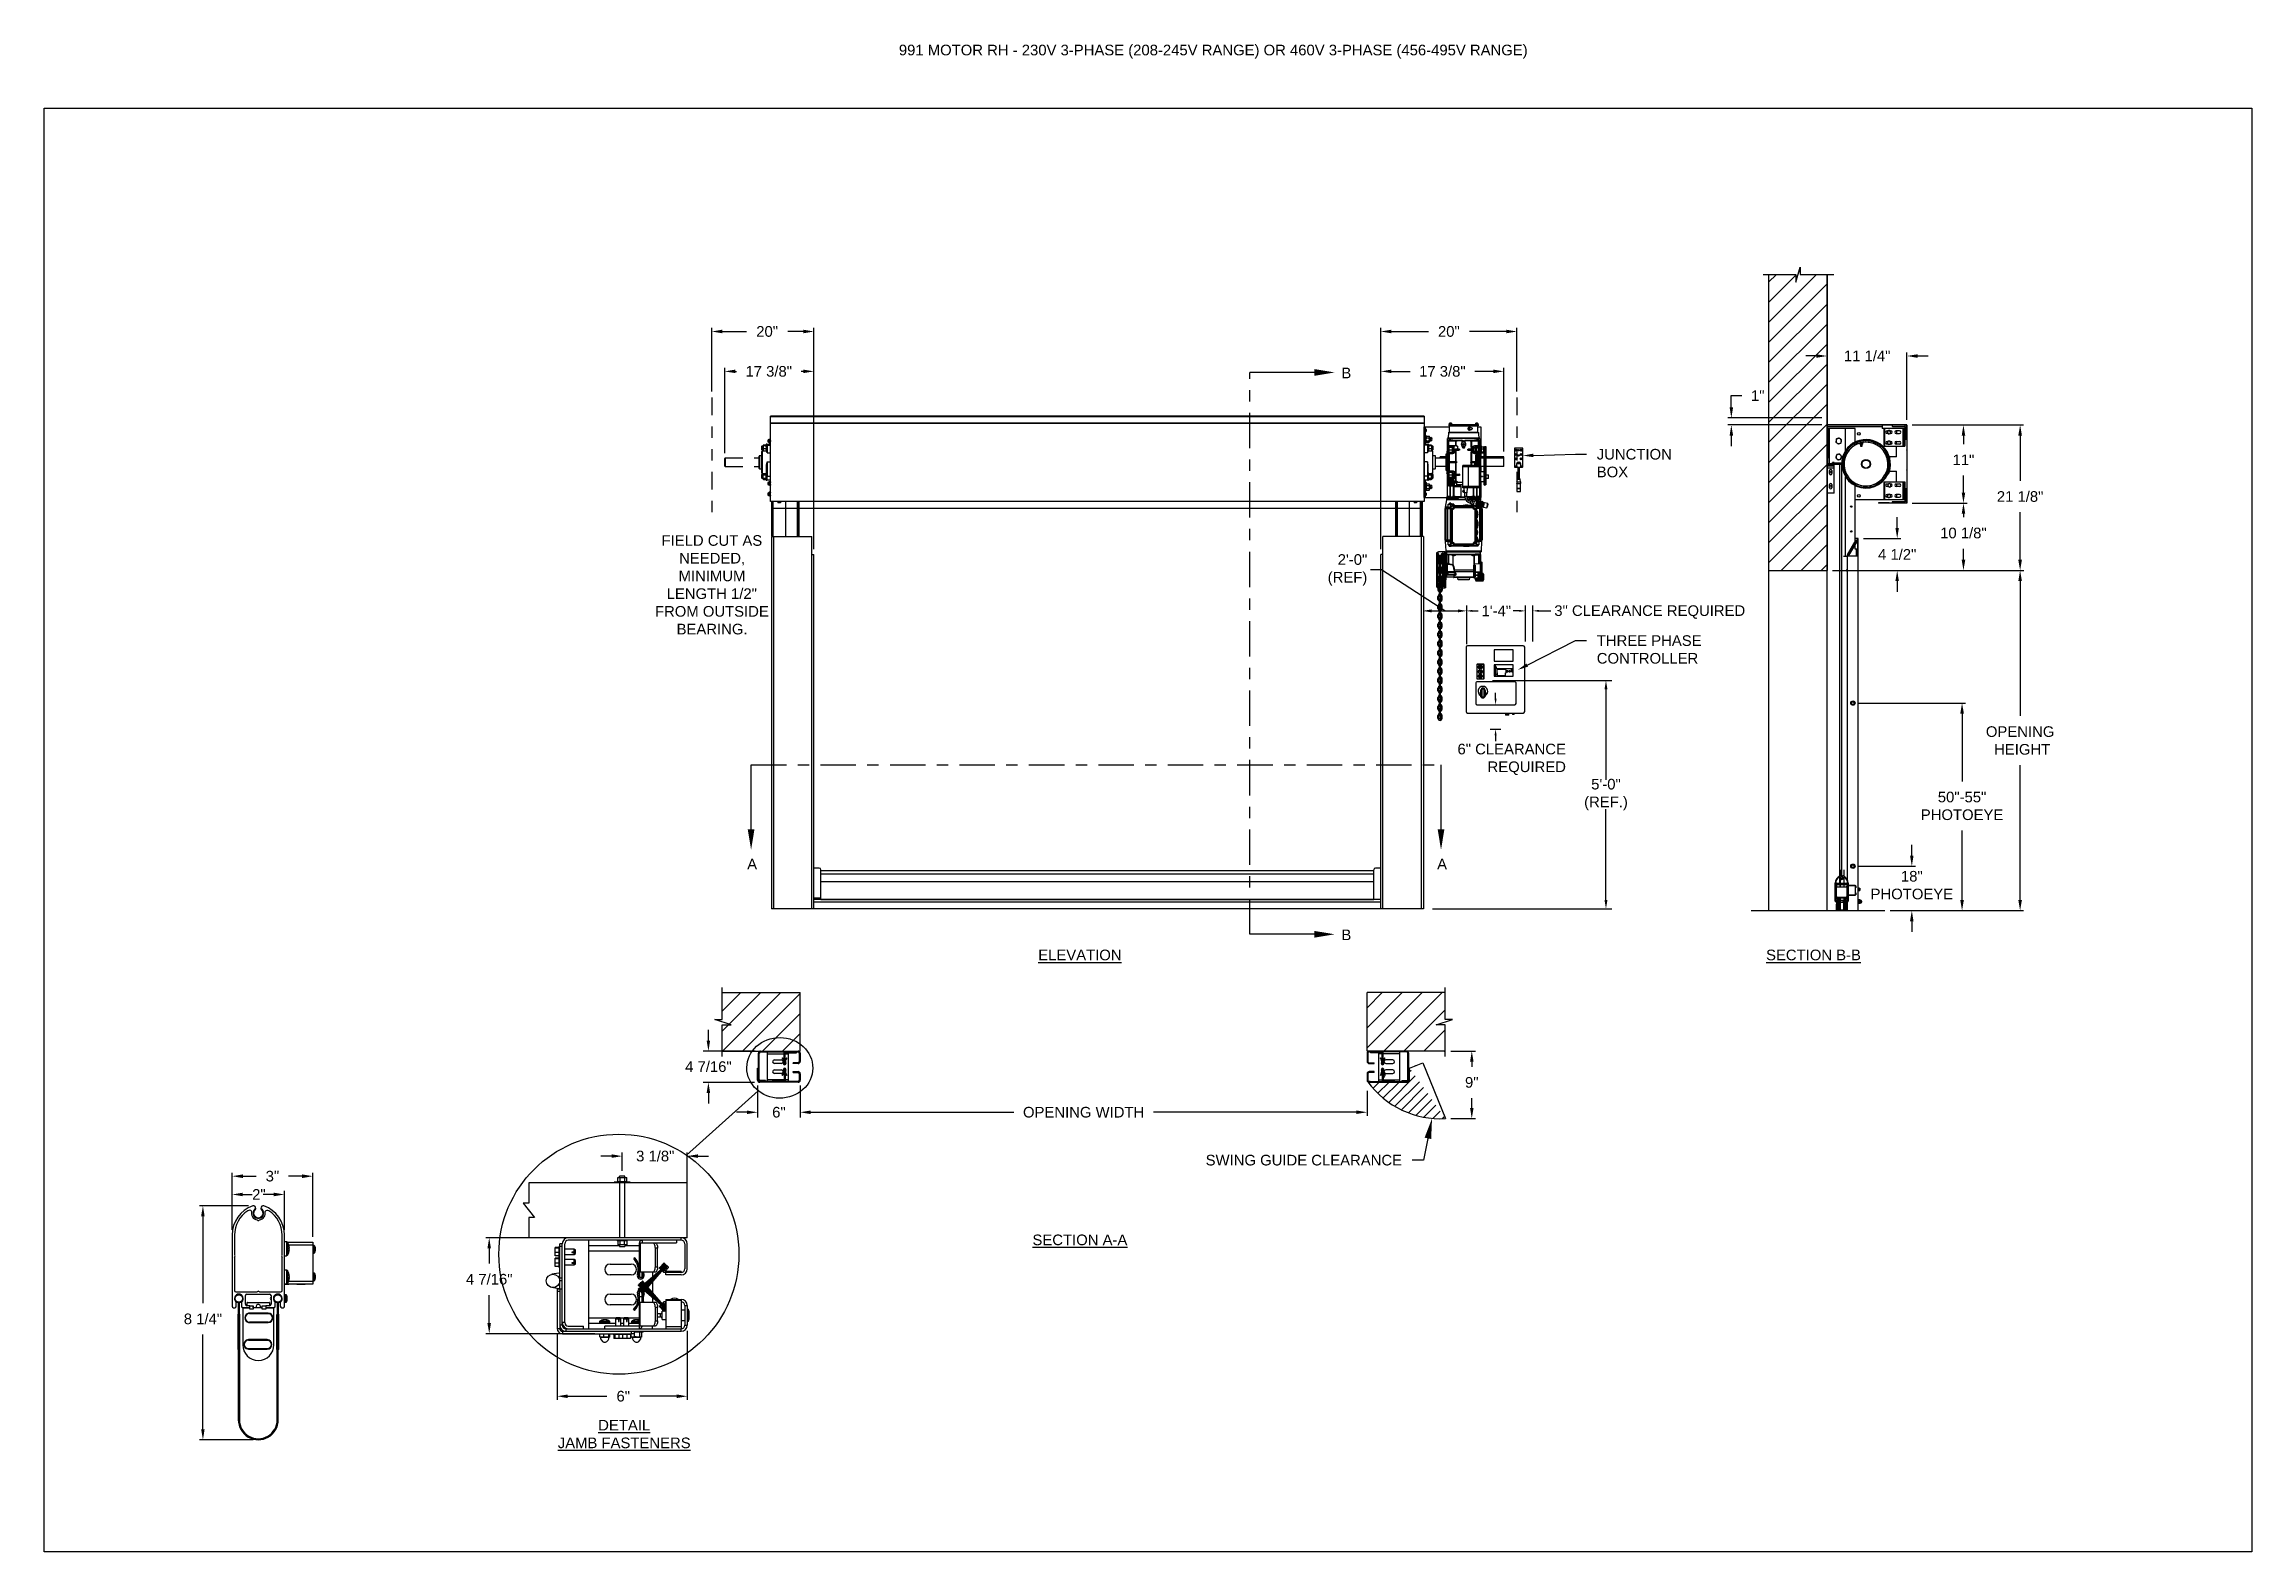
# Model space of a CAD drawing. Header units: inches. Extents: x 170 to 312, y 215 to 248.
# Drawn here: x 243.58 to 263.05, y 214.76 to 228.06 of the extents above; entities that cross this region are included whole.
import ezdxf
from ezdxf import colors
from ezdxf.entities.mleader import LeaderData, LeaderLine
from ezdxf.math import Vec2, Vec3

# ---------------------------------------------------------------- set-up
doc = ezdxf.new("R2010")
doc.units = ezdxf.units.IN
doc.header["$LTSCALE"] = 0.25
doc.header["$MEASUREMENT"] = 0
doc.linetypes.add('CENTER', pattern=[2, 1.25, -0.25, 0.25, -0.25])
doc.linetypes.add('PHANTOM2', pattern=[1.25, 0.625, -0.125, 0.125, -0.125, 0.125, -0.125])
for name, color, linetype in [('ANNOTATIONS', 1, 'Continuous'), ('DETAILS', 4, 'Continuous'), ('HIDDEN', 6, 'PHANTOM2'), ('MOTOR LH', 7, 'Continuous'), ('SECTION CUTS', 6, 'CENTER'), ('STANDARD MOTOR RH', 7, 'Continuous')]:
    doc.layers.add(name, color=color, linetype=linetype)
doc.styles.add('ARIAL', font='arial.ttf', dxfattribs={"height": 0.09375})
doc.styles.add('ROMANS', font='Romans', dxfattribs={"height": 0.09375})
doc.styles.get("Standard").update_dxf_attribs({"font": 'romans.shx'})
doc.dimstyles.get("Standard").update_dxf_attribs({"dimscale": 60, "dimtxt": 0.0833, "dimasz": 0.0833, "dimexe": 0.0833, "dimexo": 0.04, "dimgap": 0.09, "dimtad": 0, "dimtih": 1, "dimtoh": 1, "dimdec": 4, "dimzin": 1, "dimdsep": 46, "dimlunit": 4, "dimtxsty": 'Standard', "dimcen": 0.09, "dimclrt": 150, "dimadec": 4, "dimazin": 2, "dimtfac": 1, "dimtdec": 0, "dimtofl": 0, "dimtmove": 0, "dimatfit": 3, "dimfxl": 1, "dimtolj": 1, "dimtzin": 0, "dimlwd": -1, "dimlwe": -1, "dimarcsym": 1})
doc.dimstyles.new('STANDARD$0', dxfattribs={"dimtxt": 0.09375, "dimasz": 0.09375, "dimexe": 0.03125, "dimexo": 0.046875, "dimgap": 0.09, "dimtad": 0, "dimtih": 1, "dimtoh": 1, "dimdec": 4, "dimzin": 0, "dimdsep": 46, "dimtxsty": 'ARIAL', "dimcen": 0.09, "dimadec": 0, "dimazin": 0, "dimtfac": 1, "dimtdec": 4, "dimtofl": 0, "dimtmove": 0, "dimatfit": 1, "dimfxl": 1, "dimtolj": 1, "dimtzin": 0, "dimarcsym": 0})
pattern_1 = [(45, (73.35003, 14.85813), (-0.08838835, 0.08838835), [])]
pattern_2 = [(45, (253.45353, 207.31898), (-0.265165, 0.265165), []), (45, (253.6303, 207.31898), (-0.265165, 0.265165), [])]

msp = doc.modelspace()

# ---------------------------------------------------------------- texts
at = {"layer": 'ANNOTATIONS', "insert": (251.11633, 228.05267), "char_height": 0.09375, "width": 6.6478959, "attachment_point": 1, "line_spacing_factor": 0.86134, "style": 'ARIAL'}
msp.add_mtext('991 MOTOR RH - 230V 3-PHASE (208-245V RANGE) OR 460V 3-PHASE (456-495V RANGE)', dxfattribs=at)
at = {"layer": 'ANNOTATIONS', "char_height": 0.09375, "style": 'ARIAL'}
for s, insert, width, attachment_point in [('\\pi0.09317;FIELD CUT AS \\P\\pi0.24799;NEEDED, \\P\\pi0.24348;MINIMUM \\P\\pi0.13806;LENGTH 1/2" \\P\\pi0.03513;FROM OUTSIDE \\P\\pi0.22583;BEARING.', (248.93052, 223.72642), 1.0565623, 1), ('{\\LELEVATION}', (252.71314, 220.07055), 3.0834986, 2), ('{\\LSECTION B-B}', (259.18277, 220.07055), 1.3823677, 2), ('{\\LSECTION A-A}', (252.71314, 217.55736), 1.3823677, 2), ('{\\LDETAIL\\PJAMB FASTENERS}', (248.69424, 215.92301), 1.3823677, 2)]:
    msp.add_mtext(s, dxfattribs=dict(at, insert=insert, width=width, attachment_point=attachment_point))
for s, insert, attachment_point in [('2\'-0"\\P(REF)', (255.24757, 223.4195), 6), ('1\'-4"', (256.25487, 223.05858), 4), ('3" CLEARANCE REQUIRED', (258.58065, 223.04797), 6), ('6" CLEARANCE\\PREQUIRED', (256.99946, 221.74892), 6), ('5\'-0"\\P(REF.)', (257.35266, 221.43803), 5), ('\\A1;2"', (245.4728, 217.91101), 5)]:
    msp.add_mtext(s, dxfattribs=dict(at, insert=insert, attachment_point=attachment_point))
at = {"layer": 'SECTION CUTS', "style": 'ARIAL'}
for s, p in [('B', (255.01937, 225.1101)), ('A', (249.77888, 220.77835)), ('A', (255.86345, 220.77835)), ('B', (255.01937, 220.15423))]:
    msp.add_text(s, height=0.09375, dxfattribs=at).set_placement(p)

# ---------------------------------------------------------------- blocks, each defined once
blk = doc.blocks.new('*D105')
at = {"layer": 'ANNOTATIONS', "color": 0, "lineweight": -2, "transparency": 16777216}
for p, q in [((249.871, 218.871), (249.871, 218.589)), ((250.246, 218.871), (250.246, 218.589)), ((249.777, 218.636), (249.684, 218.636)), ((250.34, 218.636), (250.434, 218.636))]:
    blk.add_line(p, q, dxfattribs=at)
at = {"layer": 'ANNOTATIONS', "color": 0, "transparency": 16777216}
for points in [[(249.777, 218.651), (249.777, 218.62), (249.871, 218.636)], [(250.34, 218.651), (250.34, 218.62), (250.246, 218.636)]]:
    blk.add_solid(points, dxfattribs=at)
at = {"layer": 'defpoints', "color": 0, "transparency": 16777216}
for p in [(249.871, 218.918), (250.246, 218.918), (250.246, 218.636)]:
    blk.add_point(p, dxfattribs=at)
at = {"layer": 'ANNOTATIONS', "color": 0, "transparency": 16777216, "insert": (250.059, 218.636), "char_height": 0.0938, "attachment_point": 5, "style": 'ARIAL'}
blk.add_mtext('\\A1;6"', dxfattribs=at)
blk = doc.blocks.new('*D106')
at = {"layer": 'ANNOTATIONS', "color": 0, "lineweight": -2, "transparency": 16777216}
for p, q in [((260.052, 224.699), (260.537, 224.699)), ((260.505, 224.605), (260.505, 224.528)), ((260.505, 224.102), (260.505, 224.254)), ((260.052, 224.009), (260.537, 224.009))]:
    blk.add_line(p, q, dxfattribs=at)
at = {"layer": 'ANNOTATIONS', "color": 0, "transparency": 16777216}
for points in [[(260.49, 224.605), (260.521, 224.605), (260.505, 224.699)], [(260.49, 224.102), (260.521, 224.102), (260.505, 224.009)]]:
    blk.add_solid(points, dxfattribs=at)
at = {"layer": 'defpoints', "color": 0, "transparency": 16777216}
for p in [(260.005, 224.699), (260.505, 224.699), (260.005, 224.009)]:
    blk.add_point(p, dxfattribs=at)
at = {"layer": 'ANNOTATIONS', "color": 0, "transparency": 16777216, "insert": (260.505, 224.391), "char_height": 0.0938, "attachment_point": 5, "style": 'ARIAL'}
blk.add_mtext('\\A1;11"', dxfattribs=at)
blk = doc.blocks.new('*D107')
at = {"layer": 'ANNOTATIONS', "color": 0, "lineweight": -2, "transparency": 16777216}
for p, q in [((259.208, 225.307), (259.115, 225.307)), ((259.302, 224.744), (259.302, 225.338)), ((260.007, 224.744), (260.007, 225.338)), ((260.1, 225.307), (260.194, 225.307))]:
    blk.add_line(p, q, dxfattribs=at)
at = {"layer": 'ANNOTATIONS', "color": 0, "transparency": 16777216}
for points in [[(259.208, 225.322), (259.208, 225.291), (259.302, 225.307)], [(260.1, 225.322), (260.1, 225.291), (260.007, 225.307)]]:
    blk.add_solid(points, dxfattribs=at)
at = {"layer": 'defpoints', "color": 0, "transparency": 16777216}
for p in [(259.302, 225.307), (259.302, 224.698), (260.007, 224.698)]:
    blk.add_point(p, dxfattribs=at)
at = {"layer": 'ANNOTATIONS', "color": 0, "transparency": 16777216, "insert": (259.656, 225.307), "char_height": 0.09375, "attachment_point": 5, "style": 'ARIAL'}
blk.add_mtext('\\A1;11 1/4"', dxfattribs=at)
blk = doc.blocks.new('*D96')
at = {"layer": 'ANNOTATIONS', "color": 0, "lineweight": -2, "transparency": 16777216}
for p, q in [((255.367, 223.604), (255.367, 225.202)), ((255.461, 225.171), (255.625, 225.171)), ((256.358, 225.171), (256.195, 225.171)), ((256.452, 224.464), (256.452, 225.202))]:
    blk.add_line(p, q, dxfattribs=at)
at = {"layer": 'ANNOTATIONS', "color": 0, "transparency": 16777216}
for points in [[(255.461, 225.187), (255.461, 225.156), (255.367, 225.171)], [(256.358, 225.187), (256.358, 225.156), (256.452, 225.171)]]:
    blk.add_solid(points, dxfattribs=at)
at = {"layer": 'defpoints', "color": 0, "transparency": 16777216}
for p in [(255.367, 225.171), (256.452, 224.417), (255.367, 223.557)]:
    blk.add_point(p, dxfattribs=at)
at = {"layer": 'ANNOTATIONS', "color": 0, "transparency": 16777216, "insert": (255.91, 225.171), "char_height": 0.09375, "attachment_point": 5, "style": 'ARIAL'}
blk.add_mtext('\\A1;17 3/8"', dxfattribs=at)
blk = doc.blocks.new('*D97')
at = {"layer": 'ANNOTATIONS', "color": 0, "lineweight": -2, "transparency": 16777216}
for p, q in [((255.367, 223.604), (255.367, 225.554)), ((255.461, 225.523), (255.786, 225.523)), ((256.473, 225.523), (256.148, 225.523)), ((256.567, 224.994), (256.567, 225.554))]:
    blk.add_line(p, q, dxfattribs=at)
at = {"layer": 'ANNOTATIONS', "color": 0, "transparency": 16777216}
for points in [[(255.461, 225.539), (255.461, 225.507), (255.367, 225.523)], [(256.473, 225.539), (256.473, 225.507), (256.567, 225.523)]]:
    blk.add_solid(points, dxfattribs=at)
at = {"layer": 'defpoints', "color": 0, "transparency": 16777216}
for p in [(255.367, 225.523), (256.567, 224.947), (255.367, 223.557)]:
    blk.add_point(p, dxfattribs=at)
at = {"layer": 'ANNOTATIONS', "color": 0, "transparency": 16777216, "insert": (255.967, 225.523), "char_height": 0.0938, "attachment_point": 5, "style": 'ARIAL'}
blk.add_mtext('\\A1;20"', dxfattribs=at)
blk = doc.blocks.new('*D98')
at = {"layer": 'ANNOTATIONS', "color": 0, "lineweight": -2, "transparency": 16777216}
for p, q in [((259.921, 223.791), (259.921, 223.885)), ((259.624, 223.698), (259.952, 223.698)), ((259.349, 223.415), (259.952, 223.415)), ((259.921, 223.321), (259.921, 223.228))]:
    blk.add_line(p, q, dxfattribs=at)
at = {"layer": 'ANNOTATIONS', "color": 0, "transparency": 16777216}
for points in [[(259.905, 223.791), (259.936, 223.791), (259.921, 223.698)], [(259.905, 223.321), (259.936, 223.321), (259.921, 223.415)]]:
    blk.add_solid(points, dxfattribs=at)
at = {"layer": 'defpoints', "color": 0, "transparency": 16777216}
for p in [(259.577, 223.698), (259.921, 223.698), (259.302, 223.415)]:
    blk.add_point(p, dxfattribs=at)
at = {"layer": 'ANNOTATIONS', "color": 0, "transparency": 16777216, "insert": (259.921, 223.556), "char_height": 0.0938, "attachment_point": 5, "style": 'ARIAL'}
blk.add_mtext('\\A1;4 1/2"', dxfattribs=at)
blk = doc.blocks.new('*D99')
at = {"layer": 'ANNOTATIONS', "color": 0, "lineweight": -2, "transparency": 16777216}
for p, q in [((260.052, 224.009), (260.537, 224.009)), ((260.505, 223.915), (260.505, 223.884)), ((260.505, 223.509), (260.505, 223.607)), ((259.349, 223.415), (260.537, 223.415))]:
    blk.add_line(p, q, dxfattribs=at)
at = {"layer": 'ANNOTATIONS', "color": 0, "transparency": 16777216}
for points in [[(260.49, 223.915), (260.521, 223.915), (260.505, 224.009)], [(260.49, 223.509), (260.521, 223.509), (260.505, 223.415)]]:
    blk.add_solid(points, dxfattribs=at)
at = {"layer": 'defpoints', "color": 0, "transparency": 16777216}
for p in [(260.005, 224.009), (259.302, 223.415), (260.505, 223.415)]:
    blk.add_point(p, dxfattribs=at)
at = {"layer": 'ANNOTATIONS', "color": 0, "transparency": 16777216, "insert": (260.505, 223.745), "char_height": 0.09375, "attachment_point": 5, "style": 'ARIAL'}
blk.add_mtext('\\A1;10 1/8"', dxfattribs=at)
blk = doc.blocks.new('*D102')
at = {"layer": 'ANNOTATIONS', "color": 0, "lineweight": -2, "transparency": 16777216}
for p, q in [((260.05, 220.9), (260.05, 220.994)), ((259.577, 220.806), (260.081, 220.806)), ((259.859, 220.415), (260.081, 220.415)), ((260.05, 220.321), (260.05, 220.228))]:
    blk.add_line(p, q, dxfattribs=at)
at = {"layer": 'ANNOTATIONS', "color": 0, "transparency": 16777216}
for points in [[(260.034, 220.9), (260.065, 220.9), (260.05, 220.806)], [(260.034, 220.321), (260.065, 220.321), (260.05, 220.415)]]:
    blk.add_solid(points, dxfattribs=at)
at = {"layer": 'defpoints', "color": 0, "transparency": 16777216}
for p in [(259.53, 220.806), (260.05, 220.806), (259.812, 220.415)]:
    blk.add_point(p, dxfattribs=at)
at = {"layer": 'ANNOTATIONS', "color": 0, "transparency": 16777216, "insert": (260.05, 220.639), "char_height": 0.0938, "attachment_point": 5, "style": 'ARIAL'}
blk.add_mtext('\\A1;18"\\PPHOTOEYE', dxfattribs=at)
blk = doc.blocks.new('*D103')
at = {"layer": 'ANNOTATIONS', "color": 0, "lineweight": -2, "transparency": 16777216}
for p, q in [((259.577, 222.246), (260.524, 222.246)), ((260.493, 222.152), (260.493, 221.554)), ((260.493, 220.509), (260.493, 221.121)), ((259.859, 220.415), (260.524, 220.415))]:
    blk.add_line(p, q, dxfattribs=at)
at = {"layer": 'ANNOTATIONS', "color": 0, "transparency": 16777216}
for points in [[(260.477, 222.152), (260.509, 222.152), (260.493, 222.246)], [(260.477, 220.509), (260.509, 220.509), (260.493, 220.415)]]:
    blk.add_solid(points, dxfattribs=at)
at = {"layer": 'defpoints', "color": 0, "transparency": 16777216}
for p in [(259.53, 222.246), (260.493, 222.246), (259.812, 220.415)]:
    blk.add_point(p, dxfattribs=at)
at = {"layer": 'ANNOTATIONS', "color": 0, "transparency": 16777216, "insert": (260.493, 221.338), "char_height": 0.09375, "attachment_point": 5, "style": 'ARIAL'}
blk.add_mtext('\\A1;50"-55"\\PPHOTOEYE', dxfattribs=at)
blk = doc.blocks.new('*D104')
at = {"layer": 'ANNOTATIONS', "color": 0, "lineweight": -2, "transparency": 16777216}
for p, q in [((249.437, 219.269), (249.437, 219.363)), ((249.85, 219.175), (249.39, 219.175)), ((249.842, 218.9), (249.39, 218.9)), ((249.437, 218.807), (249.437, 218.713))]:
    blk.add_line(p, q, dxfattribs=at)
at = {"layer": 'ANNOTATIONS', "color": 0, "transparency": 16777216}
for points in [[(249.421, 219.269), (249.452, 219.269), (249.437, 219.175)], [(249.421, 218.807), (249.452, 218.807), (249.437, 218.9)]]:
    blk.add_solid(points, dxfattribs=at)
at = {"layer": 'defpoints', "color": 0, "transparency": 16777216}
for p in [(249.896, 219.175), (249.437, 218.9), (249.889, 218.9)]:
    blk.add_point(p, dxfattribs=at)
at = {"layer": 'ANNOTATIONS', "color": 0, "transparency": 16777216, "insert": (249.437, 219.038), "char_height": 0.09375, "attachment_point": 5, "style": 'ARIAL'}
blk.add_mtext('\\A1;4 7/16"', dxfattribs=at)
blk = doc.blocks.new('*D100')
at = {"layer": 'ANNOTATIONS', "color": 0, "lineweight": -2, "transparency": 16777216}
for p, q in [((245.38, 217.812), (244.948, 217.812)), ((244.979, 217.718), (244.979, 216.952)), ((244.979, 215.84), (244.979, 216.675)), ((245.421, 215.747), (244.948, 215.747))]:
    blk.add_line(p, q, dxfattribs=at)
at = {"layer": 'ANNOTATIONS', "color": 0, "transparency": 16777216}
for points in [[(244.963, 217.718), (244.994, 217.718), (244.979, 217.812)], [(244.963, 215.84), (244.994, 215.84), (244.979, 215.747)]]:
    blk.add_solid(points, dxfattribs=at)
at = {"layer": 'defpoints', "color": 0, "transparency": 16777216}
for p in [(245.426, 217.812), (244.979, 215.747), (245.468, 215.747)]:
    blk.add_point(p, dxfattribs=at)
at = {"layer": 'ANNOTATIONS', "color": 0, "transparency": 16777216, "insert": (244.979, 216.813), "char_height": 0.0938, "attachment_point": 5, "style": 'ARIAL'}
blk.add_mtext('\\A1;8 1/4"', dxfattribs=at)
blk = doc.blocks.new('*D101')
at = {"layer": 'ANNOTATIONS', "color": 0, "lineweight": -2, "transparency": 16777216}
for p, q in [((245.237, 217.599), (245.237, 218.103)), ((245.331, 218.072), (245.448, 218.072)), ((245.854, 218.072), (245.735, 218.072)), ((245.948, 217.537), (245.948, 218.103))]:
    blk.add_line(p, q, dxfattribs=at)
at = {"layer": 'ANNOTATIONS', "color": 0, "transparency": 16777216}
for points in [[(245.331, 218.088), (245.331, 218.056), (245.237, 218.072)], [(245.854, 218.088), (245.854, 218.056), (245.948, 218.072)]]:
    blk.add_solid(points, dxfattribs=at)
at = {"layer": 'defpoints', "color": 0, "transparency": 16777216}
for p in [(245.237, 218.072), (245.237, 217.552), (245.948, 217.49)]:
    blk.add_point(p, dxfattribs=at)
at = {"layer": 'ANNOTATIONS', "color": 0, "transparency": 16777216, "insert": (245.592, 218.072), "char_height": 0.0938, "attachment_point": 5, "style": 'ARIAL'}
blk.add_mtext('\\A1;3"', dxfattribs=at)
blk = doc.blocks.new('*D86')
at = {"layer": 'ANNOTATIONS', "color": 0, "lineweight": -2, "transparency": 16777216}
for p, q in [((248.441, 217.529), (247.473, 217.529)), ((247.504, 217.435), (247.504, 217.301)), ((247.504, 216.776), (247.504, 217.024)), ((248.435, 216.682), (247.473, 216.682))]:
    blk.add_line(p, q, dxfattribs=at)
at = {"layer": 'ANNOTATIONS', "color": 0, "transparency": 16777216}
for points in [[(247.488, 217.435), (247.519, 217.435), (247.504, 217.529)], [(247.488, 216.776), (247.519, 216.776), (247.504, 216.682)]]:
    blk.add_solid(points, dxfattribs=at)
at = {"layer": 'defpoints', "color": 0, "transparency": 16777216}
for p in [(248.488, 217.529), (247.504, 216.682), (248.481, 216.682)]:
    blk.add_point(p, dxfattribs=at)
at = {"layer": 'ANNOTATIONS', "color": 0, "transparency": 16777216, "insert": (247.504, 217.163), "char_height": 0.09375, "attachment_point": 5, "style": 'ARIAL'}
blk.add_mtext('\\A1;4 7/16"', dxfattribs=at)
blk = doc.blocks.new('*D87')
at = {"layer": 'ANNOTATIONS', "color": 0, "lineweight": -2, "transparency": 16777216}
for p, q in [((248.677, 218.12), (248.677, 218.281)), ((249.25, 217.899), (249.25, 218.281)), ((248.583, 218.249), (248.489, 218.249)), ((249.344, 218.249), (249.438, 218.249))]:
    blk.add_line(p, q, dxfattribs=at)
at = {"layer": 'ANNOTATIONS', "color": 0, "transparency": 16777216}
for points in [[(248.583, 218.265), (248.583, 218.234), (248.677, 218.249)], [(249.344, 218.265), (249.344, 218.234), (249.25, 218.249)]]:
    blk.add_solid(points, dxfattribs=at)
at = {"layer": 'defpoints', "color": 0, "transparency": 16777216}
for p in [(248.677, 218.073), (249.25, 218.249), (249.25, 217.852)]:
    blk.add_point(p, dxfattribs=at)
at = {"layer": 'ANNOTATIONS', "color": 0, "transparency": 16777216, "insert": (248.968, 218.249), "char_height": 0.0938, "attachment_point": 5, "style": 'ARIAL'}
blk.add_mtext('\\A1;3 1/8"', dxfattribs=at)
blk = doc.blocks.new('*D88')
at = {"layer": 'ANNOTATIONS', "color": 0, "lineweight": -2, "transparency": 16777216}
for p, q in [((260.052, 224.699), (261.036, 224.699)), ((261.005, 224.605), (261.005, 224.205)), ((261.005, 223.509), (261.005, 223.928)), ((259.349, 223.415), (261.036, 223.415))]:
    blk.add_line(p, q, dxfattribs=at)
at = {"layer": 'ANNOTATIONS', "color": 0, "transparency": 16777216}
for points in [[(260.989, 224.605), (261.021, 224.605), (261.005, 224.699)], [(260.989, 223.509), (261.021, 223.509), (261.005, 223.415)]]:
    blk.add_solid(points, dxfattribs=at)
at = {"layer": 'defpoints', "color": 0, "transparency": 16777216}
for p in [(260.005, 224.699), (261.005, 224.699), (259.302, 223.415)]:
    blk.add_point(p, dxfattribs=at)
at = {"layer": 'ANNOTATIONS', "color": 0, "transparency": 16777216, "insert": (261.005, 224.067), "char_height": 0.09375, "attachment_point": 5, "style": 'ARIAL'}
blk.add_mtext('\\A1;21 1/8"', dxfattribs=at)
blk = doc.blocks.new('*D89')
at = {"layer": 'ANNOTATIONS', "color": 0, "lineweight": -2, "transparency": 16777216}
for p, q in [((258.458, 224.854), (258.458, 224.957)), ((258.458, 224.957), (258.552, 224.957)), ((259.257, 224.76), (258.427, 224.76)), ((259.257, 224.699), (258.427, 224.699)), ((258.458, 224.605), (258.458, 224.512))]:
    blk.add_line(p, q, dxfattribs=at)
at = {"layer": 'ANNOTATIONS', "color": 0, "transparency": 16777216}
for points in [[(258.443, 224.854), (258.474, 224.854), (258.458, 224.76)], [(258.443, 224.605), (258.474, 224.605), (258.458, 224.699)]]:
    blk.add_solid(points, dxfattribs=at)
at = {"layer": 'defpoints', "color": 0, "transparency": 16777216}
for p in [(258.458, 224.699), (259.304, 224.76), (259.304, 224.699)]:
    blk.add_point(p, dxfattribs=at)
at = {"layer": 'ANNOTATIONS', "color": 0, "transparency": 16777216, "insert": (258.691, 224.957), "char_height": 0.0938, "attachment_point": 5, "style": 'ARIAL'}
blk.add_mtext('\\A1;1"', dxfattribs=at)
blk = doc.blocks.new('*D90')
at = {"layer": 'ANNOTATIONS', "color": 0, "lineweight": -2, "transparency": 16777216}
for p, q in [((249.581, 224.451), (249.581, 225.202)), ((249.674, 225.171), (249.684, 225.171)), ((250.273, 225.171), (250.254, 225.171)), ((250.367, 223.604), (250.367, 225.202))]:
    blk.add_line(p, q, dxfattribs=at)
at = {"layer": 'ANNOTATIONS', "color": 0, "transparency": 16777216}
for points in [[(249.674, 225.187), (249.674, 225.156), (249.581, 225.171)], [(250.273, 225.187), (250.273, 225.156), (250.367, 225.171)]]:
    blk.add_solid(points, dxfattribs=at)
at = {"layer": 'defpoints', "color": 0, "transparency": 16777216}
for p in [(249.581, 225.171), (249.581, 224.404), (250.367, 223.557)]:
    blk.add_point(p, dxfattribs=at)
at = {"layer": 'ANNOTATIONS', "color": 0, "transparency": 16777216, "insert": (249.969, 225.171), "char_height": 0.09375, "attachment_point": 5, "style": 'ARIAL'}
blk.add_mtext('\\A1;17 3/8"', dxfattribs=at)
blk = doc.blocks.new('*D91')
at = {"layer": 'ANNOTATIONS', "color": 0, "lineweight": -2, "transparency": 16777216}
for p, q in [((249.466, 224.994), (249.466, 225.554)), ((249.56, 225.523), (249.774, 225.523)), ((250.273, 225.523), (250.136, 225.523)), ((250.367, 223.604), (250.367, 225.554))]:
    blk.add_line(p, q, dxfattribs=at)
at = {"layer": 'ANNOTATIONS', "color": 0, "transparency": 16777216}
for points in [[(249.56, 225.539), (249.56, 225.507), (249.466, 225.523)], [(250.273, 225.539), (250.273, 225.507), (250.367, 225.523)]]:
    blk.add_solid(points, dxfattribs=at)
at = {"layer": 'defpoints', "color": 0, "transparency": 16777216}
for p in [(249.466, 225.523), (249.466, 224.947), (250.367, 223.557)]:
    blk.add_point(p, dxfattribs=at)
at = {"layer": 'ANNOTATIONS', "color": 0, "transparency": 16777216, "insert": (249.955, 225.523), "char_height": 0.0938, "attachment_point": 5, "style": 'ARIAL'}
blk.add_mtext('\\A1;20"', dxfattribs=at)
blk = doc.blocks.new('*D92')
at = {"layer": 'ANNOTATIONS', "color": 0, "linetype": 'ByBlock', "lineweight": -2, "transparency": 16777216}
for p, q in [((255.984, 219.175), (256.201, 219.175)), ((256.169, 219.082), (256.169, 219.037)), ((256.169, 218.674), (256.169, 218.761)), ((255.984, 218.58), (256.201, 218.58))]:
    blk.add_line(p, q, dxfattribs=at)
at = {"layer": 'ANNOTATIONS', "color": 0, "transparency": 16777216}
for points in [[(256.154, 219.082), (256.185, 219.082), (256.169, 219.175)], [(256.154, 218.674), (256.185, 218.674), (256.169, 218.58)]]:
    blk.add_solid(points, dxfattribs=at)
at = {"layer": 'defpoints', "color": 0, "transparency": 16777216}
for p in [(255.937, 219.175), (256.169, 219.175), (255.937, 218.58)]:
    blk.add_point(p, dxfattribs=at)
at = {"layer": 'ANNOTATIONS', "color": 0, "transparency": 16777216, "insert": (256.169, 218.899), "char_height": 0.0938, "attachment_point": 5, "style": 'ARIAL'}
blk.add_mtext('\\A1;9"', dxfattribs=at)
blk = doc.blocks.new('*D93')
at = {"layer": 'ANNOTATIONS', "color": 0, "lineweight": -2, "transparency": 16777216}
for p, q in [((249.25, 216.709), (249.25, 216.1)), ((248.103, 216.681), (248.103, 216.1)), ((248.197, 216.131), (248.542, 216.131)), ((249.157, 216.131), (248.831, 216.131))]:
    blk.add_line(p, q, dxfattribs=at)
at = {"layer": 'ANNOTATIONS', "color": 0, "transparency": 16777216}
for points in [[(248.197, 216.147), (248.197, 216.115), (248.103, 216.131)], [(249.157, 216.147), (249.157, 216.115), (249.25, 216.131)]]:
    blk.add_solid(points, dxfattribs=at)
at = {"layer": 'defpoints', "color": 0, "transparency": 16777216}
for p in [(248.103, 216.728), (249.25, 216.756), (249.25, 216.131)]:
    blk.add_point(p, dxfattribs=at)
at = {"layer": 'ANNOTATIONS', "color": 0, "transparency": 16777216, "insert": (248.686, 216.131), "char_height": 0.0938, "attachment_point": 5, "style": 'ARIAL'}
blk.add_mtext('\\A1;6"', dxfattribs=at)
blk = doc.blocks.new('*D94')
at = {"layer": 'ANNOTATIONS', "color": 0, "lineweight": -2, "transparency": 16777216}
for p, q in [((250.246, 218.825), (250.246, 218.605)), ((255.246, 218.825), (255.246, 218.605)), ((250.34, 218.636), (252.13, 218.636)), ((255.152, 218.636), (253.362, 218.636))]:
    blk.add_line(p, q, dxfattribs=at)
at = {"layer": 'ANNOTATIONS', "color": 0, "transparency": 16777216}
for points in [[(250.34, 218.652), (250.34, 218.621), (250.246, 218.636)], [(255.152, 218.652), (255.152, 218.621), (255.246, 218.636)]]:
    blk.add_solid(points, dxfattribs=at)
at = {"layer": 'defpoints', "color": 0, "transparency": 16777216}
for p in [(250.246, 218.871), (255.246, 218.871), (255.246, 218.636)]:
    blk.add_point(p, dxfattribs=at)
at = {"layer": 'ANNOTATIONS', "color": 0, "transparency": 16777216, "insert": (252.746, 218.636), "char_height": 0.09375, "attachment_point": 5, "style": 'ARIAL'}
blk.add_mtext('\\A1;OPENING WIDTH', dxfattribs=at)
blk = doc.blocks.new('*D95')
at = {"layer": 'ANNOTATIONS', "color": 0, "lineweight": -2, "transparency": 16777216}
for p, q in [((259.396, 223.415), (261.036, 223.415)), ((261.005, 223.321), (261.005, 222.133)), ((261.005, 220.509), (261.005, 221.698)), ((259.906, 220.415), (261.036, 220.415))]:
    blk.add_line(p, q, dxfattribs=at)
at = {"layer": 'ANNOTATIONS', "color": 0, "transparency": 16777216}
for points in [[(260.989, 223.321), (261.021, 223.321), (261.005, 223.415)], [(260.989, 220.509), (261.021, 220.509), (261.005, 220.415)]]:
    blk.add_solid(points, dxfattribs=at)
at = {"layer": 'defpoints', "color": 0, "transparency": 16777216}
for p in [(259.349, 223.415), (261.005, 223.415), (259.859, 220.415)]:
    blk.add_point(p, dxfattribs=at)
at = {"layer": 'ANNOTATIONS', "color": 0, "transparency": 16777216, "insert": (261.005, 221.915), "char_height": 0.09375, "attachment_point": 5, "style": 'ARIAL'}
blk.add_mtext('\\A1;OPENING\\P HEIGHT', dxfattribs=at)

# ---------------------------------------------------------------- dimensions: what is measured, and where the dimension line sits
at = {"layer": 'ANNOTATIONS'}
for base, p1, p2, text, picture, middle in [((249.46598, 225.52292), (250.36702, 223.55733), (249.46598, 224.94706), '20"', '*D91', (249.95535, 225.52292)), ((255.36702, 225.52292), (256.56696, 224.94706), (255.36702, 223.55733), '20"', '*D97', (255.96699, 225.52292)), ((249.58073, 225.17124), (250.36702, 223.55733), (249.58073, 224.40411), '17 3/8"', '*D90', (249.96904, 225.17124)), ((255.36702, 225.17124), (256.45221, 224.4167), (255.36702, 223.55733), '17 3/8"', '*D96', (255.90962, 225.17124)), ((259.30203, 225.30656), (260.00663, 224.69761), (259.30203, 224.69761), '11 1/4"', '*D107', (259.65566, 225.30656)), ((249.25031, 218.24927), (248.67665, 218.0734), (249.25031, 217.8518), '3 1/8"', '*D87', (248.96752, 218.24927)), ((245.23703, 218.07198), (245.94803, 217.49013), (245.23703, 217.55244), '3"', '*D101', (245.59151, 218.07198)), ((249.25028, 216.13095), (248.103, 216.72756), (249.25028, 216.75605), '6"', '*D93', (248.68642, 216.13095))]:
    dim = msp.add_linear_dim(base=base, p1=p1, p2=p2, text=text, dimstyle='STANDARD$0', dxfattribs=at)
    dim.commit()
    dim.dimension.update_dxf_attribs({"geometry": picture, "text_midpoint": middle, "dimtype": 160})
for base, p1, p2, text, picture, middle in [((258.45818, 224.69909), (259.30363, 224.76011), (259.3035, 224.69909), '1"', '*D89', (258.69139, 224.95692)), ((261.00504, 224.69909), (259.30203, 223.41511), (260.00515, 224.69909), '21 1/8"', '*D88', (261.00504, 224.06652)), ((260.50525, 224.69909), (260.00515, 224.00864), (260.00515, 224.69909), '11"', '*D106', (260.50525, 224.3912)), ((260.50525, 223.41511), (260.00515, 224.00864), (259.30203, 223.41511), '10 1/8"', '*D99', (260.50525, 223.74521)), ((259.92053, 223.69761), (259.30203, 223.41511), (259.57703, 223.69761), '4 1/2"', '*D98', (259.92053, 223.55636)), ((260.4929, 222.24559), (259.81229, 220.41511), (259.53015, 222.24559), '50"-55"\\PPHOTOEYE', '*D103', (260.4929, 221.33766)), ((260.0495, 220.80627), (259.81229, 220.41511), (259.53015, 220.80627), '18"\\PPHOTOEYE', '*D102', (260.0495, 220.63871)), ((244.97883, 215.74668), (245.42648, 217.81209), (245.46753, 215.74668), '8 1/4"', '*D100', (244.97883, 216.81345)), ((247.50379, 216.68181), (248.48835, 217.52912), (248.48146, 216.68181), '4 7/16"', '*D86', (247.50379, 217.16264))]:
    dim = msp.add_linear_dim(base=base, p1=p1, p2=p2, angle=90, text=text, dimstyle='STANDARD$0', dxfattribs=at)
    dim.commit()
    dim.dimension.update_dxf_attribs({"geometry": picture, "text_midpoint": middle, "dimtype": 160})
dim = msp.add_linear_dim(base=(261.00504, 223.41511), p1=(259.85916, 220.41511), p2=(259.3489, 223.41511), angle=90, text='OPENING\\P HEIGHT', dimstyle='STANDARD$0', dxfattribs=at)
dim.commit()
dim.dimension.update_dxf_attribs({"geometry": '*D95', "text_midpoint": (261.00504, 221.91511)})
for base, p1, p2, text, override, picture, middle in [((249.43658, 218.90047), (249.89638, 219.17547), (249.88895, 218.90047), '4 7/16"', {"dimexe": 0.046875, "dimgap": 0.0625, "dimlunit": 4, "dimcen": 0.089844, "dimfxl": 0.18, "dimfrac": 2}, '*D104', (249.43658, 219.03797)), ((256.16941, 219.17547), (255.93739, 218.57984), (255.93739, 219.17547), '9"', {"dimarcsym": 1}, '*D92', (256.16941, 218.89925))]:
    dim = msp.add_linear_dim(base=base, p1=p1, p2=p2, angle=90, text=text, dimstyle='STANDARD$0', override=override, dxfattribs=at)
    dim.commit()
    dim.dimension.update_dxf_attribs({"geometry": picture, "text_midpoint": middle, "dimtype": 160})
dim = msp.add_linear_dim(base=(250.24607, 218.63574), p1=(249.87107, 218.91835), p2=(250.24607, 218.91835), text='6"', dimstyle='STANDARD$0', override={"dimexe": 0.046875, "dimgap": 0.0625, "dimlunit": 4, "dimcen": 0.089844, "dimfxl": 0.18, "dimfrac": 2}, dxfattribs=at)
dim.commit()
dim.dimension.update_dxf_attribs({"geometry": '*D105', "text_midpoint": (250.05904, 218.63574), "dimtype": 160})
dim = msp.add_linear_dim(base=(255.24607, 218.63628), p1=(250.24607, 218.87147), p2=(255.24607, 218.87147), text='OPENING WIDTH', dimstyle='STANDARD$0', dxfattribs=at)
dim.commit()
dim.dimension.update_dxf_attribs({"geometry": '*D94', "text_midpoint": (252.74607, 218.63628)})

# ---------------------------------------------------------------- hatches: boundary and pattern name
at = {"layer": 'STANDARD MOTOR RH'}
h = msp.add_hatch(dxfattribs=at)
h.set_pattern_fill('ANSI31', color=256, style=0)
h.set_pattern_definition([(45, (74.55761, 14.50444), (-0.08838835, 0.08838835), [])])
edge = h.paths.add_edge_path()
edge.add_line((258.7864, 226.02602), (258.7864, 223.41511))
edge.add_line((258.7864, 223.41511), (259.30203, 223.41511))
edge.add_line((259.30203, 226.02602), (259.30203, 223.41511))
edge = h.paths.add_edge_path()
edge.add_line((258.74001, 226.02602), (259.02712, 226.02602))
edge.add_line((259.02712, 226.02602), (259.02712, 225.95732))
edge.add_line((259.02712, 225.95732), (259.06553, 226.09068))
edge.add_line((259.06553, 226.09068), (259.06553, 226.02602))
edge.add_line((259.06553, 226.02602), (259.36072, 226.02602))
h = msp.add_hatch(dxfattribs=at)
h.set_pattern_fill('ANSI32', color=256, style=0)
h.set_pattern_definition(pattern_2)
edge = h.paths.add_edge_path(flags=0)
edge.add_line((259.30375, 224.75851), (259.30375, 224.70543))
edge.add_line((259.30375, 224.70543), (259.30522, 224.70543))
edge.add_line((259.30522, 224.70543), (259.30522, 224.75851))
edge.add_arc((259.30363, 224.75851), 0.0016, 0, 180)
edge.add_line((259.30203, 224.75851), (259.30203, 224.69909))
edge.add_arc((259.3035, 224.69909), 0.00147, 180, 270)
edge.add_line((259.3035, 224.69761), (260.00515, 224.69761))
edge.add_line((260.00515, 224.69761), (260.00515, 224.01011))
edge.add_line((260.00515, 224.01011), (259.75675, 224.01011))
edge.add_arc((259.75675, 224.01024), 0.000123, 90, 270, ccw=False)
edge.add_line((259.75675, 224.01036), (259.8489, 224.01036))
edge.add_line((259.8489, 224.01036), (259.8489, 224.01183))
edge.add_line((259.8489, 224.01183), (259.75675, 224.01183))
edge.add_arc((259.75675, 224.01024), 0.0016, 90, 270)
edge.add_line((259.75675, 224.00864), (260.00515, 224.00864))
edge.add_arc((260.00515, 224.01011), 0.00147, 270, 360)
edge.add_line((260.00663, 224.01011), (260.00663, 224.69761))
edge.add_arc((260.00515, 224.69761), 0.00147, 0, 90)
edge.add_line((260.00515, 224.69909), (259.3035, 224.69909))
edge.add_line((259.3035, 224.69909), (259.3035, 224.75851))
edge.add_arc((259.30363, 224.75851), 0.000123, 0, 180, ccw=False)
h = msp.add_hatch(dxfattribs=at)
h.set_pattern_fill('ANSI32', color=256, style=0)
h.set_pattern_definition(pattern_2)
edge = h.paths.add_edge_path(flags=0)
edge.add_arc((259.64578, 224.35386), 0.20703, 0, 360)
edge = h.paths.add_edge_path(flags=0)
edge.add_arc((259.64578, 224.35386), 0.19531, 0, 360)
h = msp.add_hatch(dxfattribs=at)
h.set_pattern_fill('ANSI32', color=256, style=0)
h.set_pattern_definition(pattern_2)
edge = h.paths.add_edge_path(flags=0)
edge.add_line((259.30203, 224.40855), (259.30203, 224.34605))
edge.add_line((259.30203, 224.34605), (259.36453, 224.34605))
edge.add_line((259.36453, 224.34605), (259.36453, 224.34996))
edge.add_arc((259.36062, 224.34996), 0.00391, 0, 90)
edge.add_line((259.36062, 224.35386), (259.31375, 224.35386))
edge.add_arc((259.31375, 224.35777), 0.00391, 180, 270, ccw=False)
edge.add_line((259.30984, 224.35777), (259.30984, 224.40464))
edge.add_arc((259.30593, 224.40464), 0.00391, 0, 90)
edge.add_line((259.30593, 224.40855), (259.30203, 224.40855))
h = msp.add_hatch(dxfattribs=at)
h.set_pattern_fill('ANSI38', color=256, style=0)
h.set_pattern_definition([(45, (253.45353, 207.31898), (-0.08838835, 0.08838835), []), (135, (253.45353, 207.31898), (-0.265165, 0.08838835), [0.3125, -0.1875])])
edge = h.paths.add_edge_path(flags=0)
edge.add_arc((259.35328, 224.36511), 0.000313, 90, 180, ccw=False)
edge.add_line((259.35328, 224.36543), (259.3614, 224.36543))
edge.add_arc((259.3614, 224.36511), 0.000313, 0, 90, ccw=False)
edge.add_line((259.36171, 224.36511), (259.36171, 224.36386))
edge.add_arc((259.36203, 224.36386), 0.000313, 180, 270)
edge.add_line((259.36203, 224.36355), (259.36421, 224.36355))
edge.add_arc((259.36421, 224.36386), 0.000313, 270, 360)
edge.add_line((259.36453, 224.36386), (259.36453, 224.36793))
edge.add_arc((259.36421, 224.36793), 0.000313, 0, 90)
edge.add_line((259.36421, 224.36824), (259.35046, 224.36824))
edge.add_arc((259.35046, 224.36793), 0.000313, 90, 180)
edge.add_line((259.35015, 224.36793), (259.35015, 224.35699))
edge.add_arc((259.34984, 224.35699), 0.000313, 270, 360, ccw=False)
edge.add_line((259.34984, 224.35668), (259.31171, 224.35668))
edge.add_arc((259.31171, 224.35636), 0.000313, 90, 180)
edge.add_line((259.3114, 224.35636), (259.3114, 224.35418))
edge.add_arc((259.31171, 224.35418), 0.000313, 180, 270)
edge.add_line((259.31171, 224.35386), (259.36421, 224.35386))
edge.add_arc((259.36421, 224.35418), 0.000313, 270, 360)
edge.add_line((259.36453, 224.35418), (259.36453, 224.35824))
edge.add_arc((259.36421, 224.35824), 0.000313, 0, 90)
edge.add_line((259.36421, 224.35855), (259.36203, 224.35855))
edge.add_arc((259.36203, 224.35824), 0.000313, 90, 180)
edge.add_line((259.36171, 224.35824), (259.36171, 224.35699))
edge.add_arc((259.3614, 224.35699), 0.000313, 270, 360, ccw=False)
edge.add_line((259.3614, 224.35668), (259.35328, 224.35668))
edge.add_arc((259.35328, 224.35699), 0.000313, 180, 270, ccw=False)
edge.add_line((259.35296, 224.35699), (259.35296, 224.36511))
h = msp.add_hatch(dxfattribs=at)
h.set_pattern_fill('ANSI31', color=256, style=0)
h.set_pattern_definition([(45, (253.45353, 207.31898), (-0.08838835, 0.08838835), [])])
edge = h.paths.add_edge_path(flags=0)
edge.add_line((259.42899, 224.36068), (259.35297, 224.36084))
edge.add_line((259.35297, 224.36084), (259.35297, 224.36122))
edge.add_line((259.35297, 224.36122), (259.42899, 224.36106))
edge.add_line((259.42899, 224.36106), (259.42899, 224.36106))
edge.add_line((259.42899, 224.36106), (259.35297, 224.36123))
edge.add_line((259.35297, 224.36123), (259.35297, 224.36142))
edge.add_line((259.35297, 224.36142), (259.42899, 224.36139))
edge.add_line((259.42899, 224.36139), (259.42899, 224.3614))
edge.add_line((259.42899, 224.3614), (259.35297, 224.36143))
edge.add_line((259.35297, 224.36143), (259.35297, 224.36165))
edge.add_line((259.35297, 224.36165), (259.429, 224.36179))
edge.add_line((259.429, 224.36179), (259.429, 224.3618))
edge.add_line((259.429, 224.3618), (259.35297, 224.36166))
edge.add_line((259.35297, 224.36166), (259.35297, 224.36192))
edge.add_line((259.35297, 224.36192), (259.429, 224.36227))
edge.add_line((259.429, 224.36227), (259.429, 224.36227))
edge.add_line((259.429, 224.36227), (259.35297, 224.36192))
edge.add_line((259.35297, 224.36192), (259.35298, 224.36536))
edge.add_line((259.35298, 224.36536), (259.3665, 224.3637))
edge.add_line((259.3665, 224.3637), (259.36673, 224.36557))
edge.add_line((259.36673, 224.36557), (259.3518, 224.36739))
edge.add_arc((259.35173, 224.36677), 0.000625, 83.033785, 179.876559)
edge.add_line((259.3511, 224.36677), (259.35108, 224.35568))
edge.add_arc((259.35171, 224.35568), 0.000625, 179.876559, 276.719332)
edge.add_line((259.35178, 224.35506), (259.36671, 224.35682))
edge.add_line((259.36671, 224.35682), (259.36649, 224.35868))
edge.add_line((259.36649, 224.35868), (259.35296, 224.35708))
edge.add_line((259.35296, 224.35708), (259.35296, 224.36018))
edge.add_line((259.35296, 224.36018), (259.42899, 224.35983))
edge.add_line((259.42899, 224.35983), (259.42899, 224.35984))
edge.add_line((259.42899, 224.35984), (259.35296, 224.36018))
edge.add_line((259.35296, 224.36018), (259.35297, 224.36038))
edge.add_line((259.35297, 224.36038), (259.42899, 224.36022))
edge.add_line((259.42899, 224.36022), (259.42899, 224.36022))
edge.add_line((259.42899, 224.36022), (259.35297, 224.36039))
edge.add_line((259.35297, 224.36039), (259.35297, 224.36084))
edge.add_line((259.35297, 224.36084), (259.42899, 224.36067))
edge.add_line((259.42899, 224.36067), (259.42899, 224.36068))
h = msp.add_hatch(dxfattribs=at)
h.set_pattern_fill('ANSI37', color=256, style=0)
h.set_pattern_definition([(45, (253.45353, 211.81898), (-0.0883883, 0.0883883), []), (135, (253.45353, 211.81898), (-0.0883883, -0.0883883), [])])
edge = h.paths.add_edge_path(flags=0)
edge.add_line((259.47644, 220.47351), (259.4754, 220.47531))
edge.add_line((259.4754, 220.47531), (259.4754, 220.50656))
edge.add_arc((259.47414, 220.51571), 0.00923, 277.816449, 622.183551)
edge.add_line((259.47289, 220.50656), (259.47289, 220.47531))
edge.add_line((259.47289, 220.47531), (259.47185, 220.47351))
edge.add_arc((259.47291, 220.4729), 0.00123, 150, 180)
edge.add_line((259.47168, 220.4729), (259.47168, 220.39695))
edge.add_line((259.47168, 220.39695), (259.47291, 220.39695))
edge.add_line((259.47291, 220.39695), (259.47291, 220.4729))
edge.add_line((259.47291, 220.4729), (259.47395, 220.4747))
edge.add_arc((259.47289, 220.47531), 0.00123, 330, 360)
edge.add_line((259.47412, 220.47531), (259.47412, 220.50656))
edge.add_arc((259.47289, 220.50656), 0.00123, 0, 82.183551)
edge.add_arc((259.47414, 220.51571), 0.008, -82.183551, 262.183551, ccw=False)
edge.add_arc((259.4754, 220.50656), 0.00123, 97.816449, 180)
edge.add_line((259.47417, 220.50656), (259.47417, 220.47531))
edge.add_arc((259.4754, 220.47531), 0.00123, 180, 210)
edge.add_line((259.47433, 220.4747), (259.47537, 220.4729))
edge.add_line((259.47537, 220.4729), (259.47537, 220.39695))
edge.add_line((259.47537, 220.39695), (259.4766, 220.39695))
edge.add_line((259.4766, 220.39695), (259.4766, 220.4729))
edge.add_arc((259.47537, 220.4729), 0.00123, 0, 30)
h = msp.add_hatch(dxfattribs=at)
h.set_pattern_fill('ANSI31', color=256, style=0)
h.set_pattern_definition(pattern_1)
h.paths.add_polyline_path([(250.24607, 219.6911), (249.55857, 219.6911), (249.55857, 219.4539), (249.49447, 219.4539), (249.63654, 219.40699), (249.55857, 219.40699), (249.55857, 219.17547), (250.24607, 219.17547), (250.24607, 219.33797)])
h = msp.add_hatch(dxfattribs=at)
h.set_pattern_fill('ANSI31', color=256, style=0)
h.set_pattern_definition(pattern_1)
h.paths.add_polyline_path([(255.99768, 219.4539), (255.93357, 219.4539), (255.93357, 219.6911), (255.24607, 219.6911), (255.24607, 219.17547), (255.26425, 219.17547), (255.93357, 219.17547), (255.93357, 219.40699), (255.85561, 219.40699)])
h = msp.add_hatch(dxfattribs=at)
h.set_pattern_fill('ANSI31', color=256, scale=0.5, style=0)
h.set_pattern_definition([(45, (243.701517, 216.26867), (-0.04419417, 0.04419417), [])])
edge = h.paths.add_edge_path()
edge.add_arc((255.89159, 219.36261), 0.7841, 215.558691, 273.348591)
edge.add_line((255.73736, 219.07271), (255.93739, 218.57984))
edge.add_line((255.62107, 219.02547), (255.73736, 219.07271))
edge.add_line((255.27444, 218.89996), (255.60056, 218.89996))
edge.add_arc((255.60056, 218.92047), 0.02051, 270, 360)
edge.add_line((255.62107, 218.92047), (255.62107, 219.02547))

# ---------------------------------------------------------------- linework, layer by layer
at = {"layer": 'ANNOTATIONS', "transparency": 16777216}
msp.add_line((259.3489, 223.41511), (261.03629, 223.41511), dxfattribs=at)
at = {"layer": 'ANNOTATIONS'}
for p, q in [((255.815, 223.05858), (256.04704, 223.05858)), ((256.12471, 222.7639), (256.12471, 223.10571)), ((256.17362, 223.05858), (256.22676, 223.05858)), ((256.58852, 223.05858), (256.53538, 223.05858)), ((256.64196, 222.78902), (256.64196, 223.10571)), ((256.70764, 222.78902), (256.70764, 223.10571)), ((256.76078, 223.05858), (256.86538, 223.05858)), ((256.3528, 222.44538), (257.40376, 222.44538)), ((257.35266, 222.36771), (257.35266, 221.56729)), ((256.33183, 222.22998), (256.42609, 222.22998)), ((256.37896, 222.28312), (256.37896, 222.33626)), ((256.33183, 222.01468), (256.42609, 222.01468)), ((256.37896, 221.96154), (256.37896, 221.9084)), ((257.35266, 220.50875), (257.35266, 221.30877)), ((255.82243, 220.43108), (257.40376, 220.43108)), ((245.23703, 217.59932), (245.23703, 217.94226)), ((245.33078, 217.91101), (245.41202, 217.91101)), ((245.60428, 217.91101), (245.51053, 217.91101)), ((245.69803, 217.59932), (245.69803, 217.94226))]:
    msp.add_line(p, q, dxfattribs=at)
for points in [[(255.815, 223.04563), (255.815, 223.07152), (255.73734, 223.05858)], [(256.04704, 223.04563), (256.04704, 223.07152), (256.12471, 223.05858)], [(256.17362, 223.06744), (256.17362, 223.04972), (256.12048, 223.05858)], [(256.58852, 223.06744), (256.58852, 223.04972), (256.64166, 223.05858)], [(256.76078, 223.06744), (256.76078, 223.04972), (256.70764, 223.05858)], [(257.33972, 222.36771), (257.36561, 222.36771), (257.35266, 222.44538)], [(256.37011, 222.28312), (256.38782, 222.28312), (256.37896, 222.22998)], [(256.37011, 221.96154), (256.38782, 221.96154), (256.37896, 222.01468)], [(257.33972, 220.50875), (257.36561, 220.50875), (257.35266, 220.43108)], [(245.33078, 217.92663), (245.33078, 217.89538), (245.23703, 217.91101)], [(245.60428, 217.92663), (245.60428, 217.89538), (245.69803, 217.91101)]]:
    msp.add_solid(points, dxfattribs=at)
at = {"layer": 'defpoints'}
msp.add_lwpolyline([(263.04861, 214.75854), (243.57874, 214.75854), (243.57874, 227.49365), (263.04861, 227.49365)], close=True, dxfattribs=at)
at = {"layer": 'DETAILS'}
for p, q in [((249.24346, 218.25879), (249.87568, 218.82589)), ((248.65322, 218.06104), (248.65322, 218.0734)), ((248.70009, 218.0734), (248.65322, 218.0734)), ((248.70009, 218.06104), (248.70009, 218.0734)), ((249.25031, 218.01417), (247.85403, 218.01417)), ((247.85403, 218.01417), (247.85403, 217.83422)), ((248.74665, 218.01979), (248.60665, 218.01979)), ((248.60665, 218.01417), (248.60665, 218.01979)), ((248.63165, 218.02542), (248.63165, 218.01979)), ((248.63165, 218.02542), (248.72165, 218.02542)), ((248.63692, 218.04211), (248.63692, 218.06104)), ((248.63692, 218.06104), (248.71638, 218.06104)), ((248.63702, 218.02542), (248.63702, 218.06104)), ((248.65322, 218.01417), (248.65322, 217.52912)), ((248.65919, 218.02542), (248.65919, 218.06104)), ((248.69883, 218.02542), (248.69883, 218.06104)), ((248.70009, 217.52912), (248.70009, 218.01417)), ((248.71629, 218.02542), (248.71629, 218.06104)), ((248.71638, 218.04211), (248.71638, 218.06104)), ((248.72165, 218.01979), (248.72165, 218.02542)), ((248.74665, 218.01417), (248.74665, 218.01979)), ((249.25031, 217.52912), (249.25031, 218.01417)), ((245.50115, 217.77209), (245.49626, 217.77763)), ((247.85403, 217.83422), (247.80407, 217.83422)), ((247.80407, 217.83422), (247.90398, 217.70907)), ((247.90398, 217.70907), (247.85403, 217.70907)), ((247.85403, 217.70907), (247.85403, 217.52912)), ((245.23703, 217.55244), (245.23703, 216.92464)), ((245.25703, 217.55244), (245.25703, 217.37928)), ((245.67803, 217.37928), (245.67803, 217.55244)), ((245.69803, 216.92464), (245.69803, 217.55244)), ((245.71623, 217.49364), (245.69803, 217.49364)), ((245.71623, 217.49364), (245.71623, 217.37064)), ((245.72324, 217.49013), (245.94803, 217.49013)), ((245.72337, 217.48995), (245.72337, 217.37433)), ((245.94803, 217.49013), (245.94803, 217.12104)), ((249.25031, 217.52912), (247.85403, 217.52912)), ((249.19668, 217.50681), (248.20125, 217.50681)), ((248.382, 216.72643), (248.382, 217.50681)), ((248.63165, 217.50681), (248.63165, 217.50118)), ((248.72165, 217.50118), (248.63165, 217.50118)), ((248.63692, 217.48449), (248.63692, 217.46556)), ((248.63702, 217.50118), (248.63702, 217.46556)), ((248.65448, 217.50118), (248.65448, 217.46556)), ((248.69411, 217.50118), (248.69411, 217.46556)), ((248.71629, 217.50118), (248.71629, 217.46556)), ((248.71638, 217.48449), (248.71638, 217.46556)), ((248.72165, 217.50118), (248.72165, 217.50681)), ((248.82843, 217.48337), (249.15656, 217.48337)), ((248.82843, 217.18045), (248.82843, 217.48337)), ((248.83785, 217.22556), (248.83785, 217.48337)), ((248.85187, 217.50681), (248.85187, 217.48337)), ((249.15656, 217.50681), (249.15656, 217.48337)), ((249.19668, 217.50681), (249.19668, 217.52912)), ((245.25703, 217.35928), (245.25703, 217.06464)), ((245.67803, 217.06464), (245.67803, 217.35928)), ((245.69803, 217.37064), (245.71623, 217.37064)), ((245.7354, 217.43907), (245.74126, 217.43956)), ((245.74126, 217.43914), (245.73542, 217.43868)), ((245.94803, 217.46513), (245.736, 217.46513)), ((245.74122, 217.42473), (245.74126, 217.42473)), ((245.95887, 217.46089), (245.94803, 217.46089)), ((245.94803, 217.39339), (245.95887, 217.39339)), ((245.95887, 217.46089), (245.95887, 217.39339)), ((245.96192, 217.45933), (245.96192, 217.39496)), ((245.97189, 217.42115), (245.96881, 217.42154)), ((245.9695, 217.42478), (245.97189, 217.42465)), ((245.97189, 217.43313), (245.97146, 217.43308)), ((248.08406, 217.36904), (248.08406, 217.44349)), ((248.11968, 217.44349), (248.08406, 217.44349)), ((248.11968, 217.4369), (248.08406, 217.4369)), ((248.11968, 217.39968), (248.08406, 217.39968)), ((248.11968, 217.36904), (248.08406, 217.36904)), ((248.08406, 217.27529), (248.08406, 217.34974)), ((248.11968, 217.34974), (248.08406, 217.34974)), ((248.11968, 217.34315), (248.08406, 217.34315)), ((248.11968, 217.30593), (248.08406, 217.30593)), ((248.12531, 217.45126), (248.11968, 217.45126)), ((248.11968, 217.36126), (248.11968, 217.45126)), ((248.11968, 217.36126), (248.12531, 217.36126)), ((248.12531, 217.35751), (248.11968, 217.35751)), ((248.11968, 217.26751), (248.11968, 217.35751)), ((248.12531, 217.08661), (248.12531, 217.47658)), ((248.14762, 217.47658), (248.12531, 217.47658)), ((248.14762, 217.45314), (248.12531, 217.45314)), ((248.14762, 216.75774), (248.14762, 217.47549)), ((248.16993, 216.78043), (248.16993, 217.47549)), ((248.25441, 217.4297), (248.16993, 217.4297)), ((248.16993, 217.38283), (248.25441, 217.38283)), ((248.25441, 217.33595), (248.16993, 217.33595)), ((248.16993, 217.28908), (248.25441, 217.28908)), ((248.23312, 217.40238), (248.23312, 217.39858)), ((248.25441, 217.40238), (248.23312, 217.40238)), ((248.23312, 217.39858), (248.25441, 217.39858)), ((248.23312, 217.30863), (248.23312, 217.30483)), ((248.25441, 217.30863), (248.23312, 217.30863)), ((248.23312, 217.30483), (248.25441, 217.30483)), ((248.26593, 217.42305), (248.25441, 217.4297)), ((248.25441, 217.40238), (248.25441, 217.4297)), ((248.25441, 217.40238), (248.26593, 217.40348)), ((248.25441, 217.38283), (248.25441, 217.39858)), ((248.25441, 217.38283), (248.26593, 217.38948)), ((248.26593, 217.3293), (248.25441, 217.33595)), ((248.25441, 217.30863), (248.25441, 217.33595)), ((248.25441, 217.30863), (248.26593, 217.30973)), ((248.25441, 217.28908), (248.25441, 217.30483)), ((248.25441, 217.28908), (248.26593, 217.29573)), ((248.25475, 217.40241), (248.26593, 217.40241)), ((248.25475, 217.30866), (248.26593, 217.30866)), ((248.26593, 217.38948), (248.26593, 217.42305)), ((248.26593, 217.29573), (248.26593, 217.3293)), ((248.382, 217.45993), (248.65322, 217.45993)), ((248.382, 217.41306), (248.82843, 217.41306)), ((248.5695, 217.29587), (248.757, 217.29587)), ((248.71638, 217.46556), (248.63692, 217.46556)), ((248.65322, 217.46556), (248.65322, 217.4532)), ((248.65322, 217.4532), (248.70009, 217.4532)), ((248.70009, 217.46556), (248.70009, 217.4532)), ((248.70009, 217.45993), (248.82843, 217.45993)), ((248.78687, 217.35271), (248.77832, 217.34469)), ((248.82843, 217.31949), (248.82806, 217.31949)), ((248.82806, 217.31949), (248.82806, 217.25838)), ((248.96906, 217.27243), (248.96906, 217.43649)), ((248.98936, 217.43649), (248.96906, 217.43649)), ((248.98936, 217.27243), (248.98936, 217.43649)), ((249.04455, 217.30543), (249.00412, 217.26499)), ((249.04455, 217.29217), (249.01737, 217.26499)), ((249.04195, 217.28782), (249.02467, 217.26433)), ((249.04421, 217.28615), (249.02693, 217.26266)), ((249.08433, 217.26831), (249.04721, 217.30543)), ((249.07107, 217.26831), (249.04721, 217.29217)), ((249.0654, 217.27), (249.0489, 217.2865)), ((249.06739, 217.27199), (249.05089, 217.28849)), ((249.228, 217.47549), (249.228, 217.25462)), ((249.25031, 217.25462), (249.25031, 217.47549)), ((245.71623, 217.24364), (245.69803, 217.24364)), ((245.69803, 217.12064), (245.71623, 217.12064)), ((245.73658, 217.11993), (245.69803, 217.11993)), ((245.73658, 217.11816), (245.69803, 217.11816)), ((245.71623, 217.24364), (245.71623, 217.12064)), ((245.94803, 217.12104), (245.71884, 217.12104)), ((245.72337, 217.23995), (245.72337, 217.12433)), ((245.73503, 217.14604), (245.94803, 217.14604)), ((245.74126, 217.17395), (245.73552, 217.17447)), ((245.73554, 217.17647), (245.74126, 217.17608)), ((245.73658, 217.12104), (245.73658, 217.11816)), ((245.74126, 217.19034), (245.74108, 217.19032)), ((245.74108, 217.17396), (245.74126, 217.17608)), ((245.80698, 217.12104), (245.80698, 217.11816)), ((245.88112, 217.11993), (245.80698, 217.11993)), ((245.88112, 217.11816), (245.80698, 217.11816)), ((245.88296, 217.12201), (245.88112, 217.11816)), ((245.88112, 217.11993), (245.88112, 217.11816)), ((245.95887, 217.21778), (245.94803, 217.21778)), ((245.94803, 217.15028), (245.95887, 217.15028)), ((245.95887, 217.21778), (245.95887, 217.15028)), ((245.96192, 217.21622), (245.96192, 217.15185)), ((245.97189, 217.17804), (245.96881, 217.17843)), ((245.9695, 217.18167), (245.97189, 217.18154)), ((245.97189, 217.19002), (245.97146, 217.18997)), ((248.1163, 217.21779), (248.05549, 217.20653)), ((248.1163, 217.07912), (248.05549, 217.09038)), ((248.11968, 217.27529), (248.08406, 217.27529)), ((248.12531, 217.21029), (248.1163, 217.21779)), ((248.11968, 217.26751), (248.12531, 217.26751)), ((248.14762, 217.17189), (248.12531, 217.17189)), ((248.14762, 217.14845), (248.12531, 217.14845)), ((248.757, 217.20212), (248.5695, 217.20212)), ((248.81712, 217.07413), (249.03112, 217.25853)), ((248.81742, 217.11253), (248.81719, 217.1123)), ((248.83931, 217.09324), (248.81719, 217.1123)), ((249.03126, 217.25839), (248.81735, 217.0739)), ((248.81742, 217.11253), (248.83954, 217.09344)), ((248.82085, 217.0704), (249.03139, 217.25826)), ((248.82114, 217.11626), (248.82092, 217.11603)), ((248.84294, 217.09638), (248.82092, 217.11603)), ((249.03152, 217.25813), (248.82108, 217.07017)), ((248.82114, 217.11626), (248.84318, 217.09658)), ((248.82455, 217.0667), (249.03166, 217.258)), ((248.82484, 217.11995), (248.82462, 217.11973)), ((248.84654, 217.09948), (248.82462, 217.11973)), ((249.03179, 217.25786), (248.82477, 217.06648)), ((248.82484, 217.11995), (248.84677, 217.09968)), ((248.82806, 217.23693), (248.82806, 217.18072)), ((248.82823, 217.06302), (249.03192, 217.25773)), ((248.82851, 217.12362), (248.82829, 217.1234)), ((248.85011, 217.10255), (248.82829, 217.1234)), ((248.96592, 217.22556), (248.82843, 217.22556)), ((249.03205, 217.2576), (248.82845, 217.0628)), ((248.82851, 217.12362), (248.85034, 217.10275)), ((248.84764, 217.17868), (248.83144, 217.17868)), ((248.83188, 217.05937), (249.03219, 217.25746)), ((248.83217, 217.12728), (248.83195, 217.12706)), ((248.85365, 217.1056), (248.83195, 217.12706)), ((249.03232, 217.25733), (248.83211, 217.05914)), ((248.83217, 217.12728), (248.85388, 217.1058)), ((248.83325, 217.058), (249.03245, 217.2572)), ((249.03378, 217.25587), (248.83458, 217.05667)), ((248.8369, 217.13201), (248.83557, 217.13068)), ((248.85741, 217.10884), (248.83557, 217.13068)), ((248.8369, 217.13201), (248.85883, 217.11007)), ((248.83797, 217.05328), (249.03616, 217.25349)), ((248.83826, 217.13337), (248.83804, 217.13315)), ((248.85994, 217.11102), (248.83804, 217.13315)), ((249.0363, 217.25335), (248.8382, 217.05305)), ((248.83826, 217.13337), (248.86017, 217.11122)), ((248.84294, 217.09011), (248.83954, 217.09304)), ((248.83978, 217.09324), (248.84317, 217.09031)), ((248.84163, 217.04962), (249.03643, 217.25322)), ((248.84192, 217.13703), (248.8417, 217.13681)), ((248.86347, 217.11406), (248.8417, 217.13681)), ((249.03656, 217.25309), (248.84186, 217.0494)), ((248.84192, 217.13703), (248.86369, 217.11426)), ((248.84646, 217.09324), (248.84317, 217.09617)), ((248.84654, 217.08701), (248.84318, 217.08991)), ((248.8434, 217.09011), (248.84676, 217.08722)), ((248.84341, 217.09637), (248.84668, 217.09345)), ((248.84531, 217.04594), (249.03669, 217.25296)), ((248.8456, 217.14071), (248.84537, 217.14048)), ((248.86699, 217.1171), (248.84537, 217.14048)), ((249.03683, 217.25282), (248.84553, 217.04572)), ((248.8456, 217.14071), (248.86722, 217.1173)), ((248.84993, 217.09014), (248.84668, 217.09304)), ((248.84993, 217.09634), (248.84676, 217.09927)), ((248.84691, 217.09324), (248.85015, 217.09035)), ((248.847, 217.09947), (248.85016, 217.09655)), ((248.849, 217.04225), (249.03696, 217.25269)), ((248.84929, 217.14441), (248.84907, 217.14418)), ((248.87053, 217.12015), (248.84907, 217.14418)), ((249.03709, 217.25256), (248.84923, 217.04202)), ((248.84929, 217.14441), (248.87076, 217.12035)), ((248.85329, 217.09324), (248.85015, 217.09614)), ((248.85338, 217.08707), (248.85016, 217.08994)), ((248.85338, 217.09942), (248.85033, 217.10234)), ((248.85038, 217.09634), (248.85351, 217.09345)), ((248.85038, 217.09015), (248.85359, 217.08727)), ((248.85055, 217.10254), (248.8536, 217.09962)), ((248.85187, 217.22556), (248.85187, 217.18141)), ((248.85225, 217.18173), (248.85225, 217.22556)), ((248.85273, 217.03852), (249.03722, 217.25243)), ((248.85302, 217.14813), (248.8528, 217.14791)), ((248.87409, 217.12322), (248.8528, 217.14791)), ((249.03736, 217.25229), (248.85296, 217.03829)), ((248.85302, 217.14813), (248.87432, 217.12342)), ((248.85662, 217.09017), (248.85351, 217.09304)), ((248.85662, 217.09632), (248.8536, 217.09922)), ((248.85373, 217.09324), (248.85684, 217.09037)), ((248.85382, 217.09941), (248.85684, 217.09653)), ((248.85681, 217.10248), (248.85386, 217.10539)), ((248.85409, 217.10559), (248.85703, 217.10268)), ((248.85984, 217.09325), (248.85684, 217.09612)), ((248.85993, 217.08711), (248.85684, 217.08996)), ((248.85993, 217.09938), (248.85702, 217.10227)), ((248.85705, 217.09632), (248.86005, 217.09345)), ((248.85705, 217.09017), (248.86014, 217.08731)), ((248.85724, 217.10247), (248.86015, 217.09959)), ((248.86049, 217.10576), (248.85762, 217.10863)), ((248.85904, 217.10986), (248.86189, 217.10701)), ((248.86304, 217.09018), (248.86005, 217.09304)), ((248.86305, 217.09631), (248.86014, 217.09918)), ((248.86296, 217.10797), (248.86015, 217.11081)), ((248.86027, 217.09325), (248.86325, 217.09039)), ((248.86036, 217.09938), (248.86326, 217.09651)), ((248.86038, 217.11101), (248.86319, 217.10817)), ((248.86354, 217.10271), (248.8607, 217.10556)), ((248.8621, 217.10681), (248.86492, 217.10399)), ((248.86596, 217.10495), (248.86317, 217.10776)), ((248.86614, 217.09325), (248.86325, 217.0961)), ((248.86427, 217.08902), (248.86326, 217.08998)), ((248.86339, 217.10797), (248.86618, 217.10515)), ((248.86347, 217.09631), (248.86635, 217.09345)), ((248.86347, 217.09018), (248.86447, 217.08922)), ((248.86638, 217.11102), (248.86367, 217.11385)), ((248.86657, 217.09968), (248.86375, 217.10251)), ((248.86389, 217.11404), (248.8666, 217.11122)), ((248.86512, 217.10378), (248.86793, 217.10098)), ((248.86894, 217.10194), (248.86616, 217.10474)), ((248.86733, 217.09207), (248.86635, 217.09304)), ((248.86638, 217.10494), (248.86915, 217.10214)), ((248.86656, 217.09325), (248.86753, 217.09228)), ((248.86926, 217.108), (248.86658, 217.11081)), ((248.86959, 217.09666), (248.86678, 217.09947)), ((248.8668, 217.11101), (248.86948, 217.1082)), ((248.86979, 217.11407), (248.86719, 217.11689)), ((248.86742, 217.11708), (248.87002, 217.11427)), ((248.86813, 217.10077), (248.87093, 217.09798)), ((248.8719, 217.08755), (248.86866, 217.09076)), ((248.86887, 217.09096), (248.8721, 217.08776)), ((248.8719, 217.09894), (248.86914, 217.10173)), ((248.86935, 217.10194), (248.87211, 217.09915)), ((248.87214, 217.105), (248.86946, 217.10779)), ((248.86968, 217.10799), (248.87235, 217.1052)), ((248.87075, 217.0955), (248.8698, 217.09645)), ((248.87258, 217.11106), (248.86999, 217.11386)), ((248.87021, 217.11406), (248.8728, 217.11126)), ((248.87323, 217.11713), (248.87072, 217.11993)), ((248.87095, 217.12013), (248.87345, 217.11733)), ((248.87113, 217.09777), (248.87208, 217.09683)), ((248.87528, 217.09097), (248.87208, 217.09417)), ((248.87304, 217.09779), (248.87211, 217.09874)), ((248.87231, 217.09894), (248.87325, 217.098)), ((248.875, 217.10201), (248.87233, 217.10479)), ((248.87255, 217.10499), (248.87521, 217.10221)), ((248.87535, 217.10806), (248.87277, 217.11085)), ((248.87299, 217.11105), (248.87556, 217.10827)), ((248.8734, 217.0955), (248.8766, 217.0923)), ((248.8759, 217.11413), (248.87342, 217.11692)), ((248.87364, 217.11712), (248.87612, 217.11434)), ((248.87668, 217.12021), (248.87428, 217.123)), ((248.87754, 217.09325), (248.87436, 217.09646)), ((248.87451, 217.1232), (248.87691, 217.12042)), ((248.87457, 217.09667), (248.87775, 217.09345)), ((248.8761, 217.10085), (248.8752, 217.1018)), ((248.8754, 217.102), (248.87631, 217.10106)), ((248.87831, 217.08795), (248.87549, 217.09076)), ((248.8781, 217.10508), (248.87554, 217.10786)), ((248.87575, 217.10806), (248.87831, 217.10529)), ((248.87857, 217.11115), (248.87609, 217.11392)), ((248.87631, 217.11413), (248.87879, 217.11135)), ((248.87681, 217.09209), (248.8796, 217.0893)), ((248.87926, 217.11723), (248.87687, 217.12)), ((248.87709, 217.1202), (248.87948, 217.11744)), ((248.88051, 217.09625), (248.8774, 217.0995)), ((248.8776, 217.0997), (248.88071, 217.09645)), ((248.88051, 217.09025), (248.87775, 217.09304)), ((248.87795, 217.09325), (248.88071, 217.09046)), ((248.87917, 217.10392), (248.8783, 217.10487)), ((248.87851, 217.10508), (248.87938, 217.10413)), ((248.88123, 217.10817), (248.87876, 217.11094)), ((248.87897, 217.11114), (248.88144, 217.10838)), ((248.88182, 217.11426), (248.87944, 217.11702)), ((248.87966, 217.11722), (248.88204, 217.11446)), ((248.88349, 217.09926), (248.88045, 217.10255)), ((248.88066, 217.10275), (248.88369, 217.09946)), ((248.88338, 217.09325), (248.88071, 217.09604)), ((248.88349, 217.08724), (248.88071, 217.09004)), ((248.88091, 217.09624), (248.88358, 217.09346)), ((248.88091, 217.09025), (248.88368, 217.08745)), ((248.88226, 217.10701), (248.88142, 217.10796)), ((248.88163, 217.10817), (248.88247, 217.10722)), ((248.88438, 217.11129), (248.88201, 217.11404)), ((248.88222, 217.11425), (248.88459, 217.1115)), ((248.88649, 217.10228), (248.88351, 217.10561)), ((248.88626, 217.09024), (248.88358, 217.09304)), ((248.88626, 217.09626), (248.88368, 217.09904)), ((248.88372, 217.10582), (248.88669, 217.10249)), ((248.88377, 217.09325), (248.88645, 217.09045)), ((248.88389, 217.09925), (248.88646, 217.09647)), ((248.88538, 217.11013), (248.88457, 217.11107)), ((248.88478, 217.11128), (248.88559, 217.11034)), ((248.88904, 217.09325), (248.88645, 217.09605)), ((248.88916, 217.08721), (248.88646, 217.09003)), ((248.88951, 217.10534), (248.88661, 217.10871)), ((248.88665, 217.09626), (248.88924, 217.09346)), ((248.88665, 217.09024), (248.88935, 217.08742)), ((248.88916, 217.09929), (248.88668, 217.10207)), ((248.88682, 217.10892), (248.88972, 217.10555)), ((248.88688, 217.10228), (248.88936, 217.0995)), ((248.89185, 217.09022), (248.88924, 217.09304)), ((248.89185, 217.09628), (248.88935, 217.09908)), ((248.88943, 217.09325), (248.89204, 217.09043)), ((248.88955, 217.09929), (248.89204, 217.0965)), ((248.89209, 217.10235), (248.8897, 217.10513)), ((248.8899, 217.10533), (248.89229, 217.10256)), ((248.89456, 217.09325), (248.89204, 217.09607)), ((248.89468, 217.08715), (248.89204, 217.09)), ((248.89223, 217.09628), (248.89475, 217.09347)), ((248.89223, 217.09022), (248.89486, 217.08737)), ((248.89468, 217.09935), (248.89227, 217.10214)), ((248.89247, 217.10235), (248.89488, 217.09956)), ((248.89729, 217.09019), (248.89475, 217.09304)), ((248.89729, 217.09632), (248.89487, 217.09913)), ((248.89494, 217.09325), (248.89748, 217.0904)), ((248.89506, 217.09935), (248.89749, 217.09653)), ((248.89994, 217.09325), (248.89748, 217.0961)), ((249.03702, 216.93374), (248.89749, 217.08997)), ((248.89767, 217.09632), (248.90013, 217.09347)), ((248.89767, 217.09019), (249.03716, 216.93387)), ((249.03729, 216.934), (248.90013, 217.09303)), ((248.90032, 217.09325), (249.03742, 216.93413)), ((248.9018, 217.12204), (249.0347, 217.25495)), ((248.90312, 217.12071), (248.9018, 217.12204)), ((249.03603, 217.25362), (248.90312, 217.12071)), ((248.9445, 217.22556), (248.9445, 217.18388)), ((248.9445, 217.18356), (248.9445, 217.18073)), ((248.9445, 217.1804), (248.9445, 217.17749)), ((248.9445, 217.17716), (248.9445, 217.17416)), ((248.9445, 217.17383), (248.9445, 217.17074)), ((248.9445, 217.1704), (248.9445, 217.16925)), ((248.9445, 217.16659), (248.9445, 217.16474)), ((248.9445, 217.16209), (248.9445, 217.16089)), ((248.9445, 217.16053), (248.9445, 217.15713)), ((248.9445, 217.15678), (248.9445, 217.15323)), ((248.9445, 217.15286), (248.9445, 217.14917)), ((248.9445, 217.14879), (248.9445, 217.14492)), ((248.9445, 217.14453), (248.9445, 217.04198)), ((248.96906, 217.27243), (248.98936, 217.27243)), ((249.01141, 217.25505), (249.00412, 217.26234)), ((249.01804, 217.25903), (249.01406, 217.25505)), ((249.01737, 217.26234), (249.01804, 217.26168)), ((249.02467, 217.26433), (249.02693, 217.26266)), ((249.03318, 217.26135), (249.03894, 217.27259)), ((249.03911, 217.27253), (249.03335, 217.26127)), ((249.03352, 217.26118), (249.03929, 217.27247)), ((249.03947, 217.27241), (249.03369, 217.2611)), ((249.03385, 217.26101), (249.03965, 217.27235)), ((249.03395, 217.23516), (249.03792, 217.23914)), ((249.0426, 217.22385), (249.03395, 217.23251)), ((249.03983, 217.27229), (249.03402, 217.26093)), ((249.03419, 217.26084), (249.04001, 217.27223)), ((249.04019, 217.27216), (249.03435, 217.26076)), ((249.03452, 217.26067), (249.04037, 217.27211)), ((249.04055, 217.27205), (249.03469, 217.26059)), ((249.03485, 217.2605), (249.04073, 217.27199)), ((249.04254, 217.27141), (249.03652, 217.25965)), ((249.03848, 217.25769), (249.05024, 217.26371)), ((249.05082, 217.2619), (249.03933, 217.25602)), ((249.03942, 217.25586), (249.05088, 217.26172)), ((249.05094, 217.26154), (249.0395, 217.25569)), ((249.03959, 217.25552), (249.051, 217.26136)), ((249.05106, 217.26118), (249.03967, 217.25536)), ((249.03976, 217.25519), (249.05112, 217.261)), ((249.05118, 217.26082), (249.03984, 217.25502)), ((249.03993, 217.25485), (249.05124, 217.26064)), ((249.0513, 217.26046), (249.04001, 217.25469)), ((249.0401, 217.25452), (249.05136, 217.26028)), ((249.05142, 217.2601), (249.04019, 217.25435)), ((249.04058, 217.23914), (249.04124, 217.23848)), ((249.04156, 217.24804), (249.06505, 217.26532)), ((249.04156, 217.24804), (249.04323, 217.24577)), ((249.04323, 217.24577), (249.06671, 217.26305)), ((249.04389, 217.23848), (249.07107, 217.26566)), ((249.19668, 217.22331), (249.04393, 217.22331)), ((249.05455, 217.23588), (249.08433, 217.26566)), ((249.19481, 217.23268), (249.05588, 217.23268)), ((249.06281, 217.20099), (249.06281, 217.22331)), ((249.19668, 217.20099), (249.06281, 217.20099)), ((249.19668, 217.23081), (249.19668, 217.22518)), ((245.24953, 216.91214), (245.26103, 216.91214)), ((245.26953, 217.05214), (245.45753, 217.05214)), ((245.27353, 216.92464), (245.27353, 216.95536)), ((245.29101, 216.95658), (245.29101, 216.85815)), ((245.29101, 216.94223), (245.29593, 216.94223)), ((245.29593, 216.95658), (245.29593, 216.85815)), ((245.29612, 216.85815), (245.29612, 216.95658)), ((245.29612, 216.94223), (245.30105, 216.94223)), ((245.30105, 216.85815), (245.30105, 216.95658)), ((245.31853, 216.95536), (245.31853, 216.92464)), ((245.32973, 216.90996), (245.32973, 216.58515)), ((245.39178, 216.90996), (245.32973, 216.90996)), ((245.33103, 216.91214), (245.39178, 216.91214)), ((245.35503, 216.94214), (245.35503, 217.01964)), ((245.36753, 217.03214), (245.56753, 217.03214)), ((245.39178, 216.92964), (245.36753, 216.92964)), ((245.3691, 216.93161), (245.3691, 216.9572)), ((245.37107, 216.95917), (245.56398, 216.95917)), ((245.39178, 216.9299), (245.42303, 216.9299)), ((245.39178, 216.89865), (245.39178, 216.9299)), ((245.42303, 216.89865), (245.39178, 216.89865)), ((245.42303, 216.9299), (245.42303, 216.89865)), ((245.50115, 216.90996), (245.42303, 216.90996)), ((245.42323, 216.90996), (245.42323, 216.92767)), ((245.47753, 217.05214), (245.66553, 217.05214)), ((245.50115, 216.9299), (245.5324, 216.9299)), ((245.50115, 216.89865), (245.50115, 216.9299)), ((245.5324, 216.89865), (245.50115, 216.89865)), ((245.5324, 216.9299), (245.5324, 216.89865)), ((245.56753, 216.92964), (245.5324, 216.92964)), ((245.5324, 216.91214), (245.60403, 216.91214)), ((245.60532, 216.90996), (245.5324, 216.90996)), ((245.56595, 216.9572), (245.56595, 216.93161)), ((245.58003, 217.01964), (245.58003, 216.94214)), ((245.60342, 216.98341), (245.60126, 216.98341)), ((245.60362, 217.00357), (245.60145, 217.00357)), ((245.60145, 216.98271), (245.60362, 216.98271)), ((245.60532, 216.58515), (245.60532, 216.90996)), ((245.61653, 216.92464), (245.61653, 216.95536)), ((245.63401, 216.95658), (245.63401, 216.85815)), ((245.63401, 216.94223), (245.63893, 216.94223)), ((245.63893, 216.95658), (245.63893, 216.85815)), ((245.63912, 216.85815), (245.63912, 216.95658)), ((245.63912, 216.94223), (245.64405, 216.94223)), ((245.64405, 216.85815), (245.64405, 216.95658)), ((245.66153, 216.95536), (245.66153, 216.92464)), ((245.67403, 216.91214), (245.68553, 216.91214)), ((245.67478, 216.97791), (245.67578, 216.97622)), ((245.67661, 217.00357), (245.6757, 217.00357)), ((245.71297, 217.02622), (245.70013, 217.02689)), ((245.70013, 216.9594), (245.70013, 217.02689)), ((245.70013, 216.9594), (245.71297, 216.96007)), ((245.71297, 216.96007), (245.71297, 217.02622)), ((245.71745, 217.02281), (245.71745, 216.96347)), ((245.72048, 217.01115), (245.72048, 217.0114)), ((245.72048, 216.99619), (245.72169, 216.99632)), ((245.72048, 216.99009), (245.72048, 216.99619)), ((245.72048, 216.97488), (245.72048, 216.97514)), ((248.103, 217.07912), (248.14762, 217.07912)), ((248.103, 217.07912), (248.103, 216.72756)), ((248.12531, 217.05568), (248.103, 217.05568)), ((248.12531, 217.08661), (248.1163, 217.07912)), ((248.12531, 217.07912), (248.12531, 216.72756)), ((248.5695, 217.03112), (248.757, 217.03112)), ((248.757, 216.93737), (248.5695, 216.93737)), ((248.77697, 216.89605), (248.7854, 216.88792)), ((248.81712, 217.07413), (248.81735, 217.0739)), ((248.82085, 217.0704), (248.82108, 217.07017)), ((248.82455, 217.0667), (248.82477, 217.06648)), ((248.82806, 217.00523), (248.82806, 217.05474)), ((248.82806, 216.91393), (248.82806, 216.98378)), ((248.82843, 216.91393), (248.82806, 216.91393)), ((248.82823, 217.06302), (248.82845, 217.0628)), ((248.82843, 216.72643), (248.82843, 217.05456)), ((248.82843, 217.05456), (248.83924, 217.05456)), ((248.85187, 217.00768), (248.82843, 217.00768)), ((248.82843, 216.96081), (248.96592, 216.96081)), ((248.83188, 217.05937), (248.83211, 217.05914)), ((248.83325, 217.058), (248.83458, 217.05667)), ((248.83628, 216.74987), (248.83628, 216.96081)), ((248.83797, 217.05328), (248.8382, 217.05305)), ((248.83968, 217.05456), (248.84636, 217.05456)), ((248.84054, 217.06749), (248.84051, 217.06526)), ((248.84063, 217.07446), (248.84055, 217.06794)), ((248.84163, 217.04962), (248.84186, 217.0494)), ((248.84531, 217.04594), (248.84553, 217.04572)), ((248.8501, 217.08394), (248.84677, 217.08681)), ((248.84679, 217.05456), (248.85187, 217.05456)), ((248.84699, 217.08702), (248.85032, 217.08415)), ((248.849, 217.04225), (248.84923, 217.04202)), ((248.85364, 217.08089), (248.85033, 217.08374)), ((248.85055, 217.08395), (248.85386, 217.0811)), ((248.85187, 217.05456), (248.85187, 217.05304)), ((248.85187, 216.96081), (248.85187, 217.05258)), ((248.85225, 217.05474), (248.85225, 217.05345)), ((248.85225, 217.05299), (248.85225, 217.04588)), ((248.85225, 217.0454), (248.85225, 217.01188)), ((248.85225, 216.96867), (248.85225, 216.96081)), ((248.85273, 217.03852), (248.85296, 217.03829)), ((248.8568, 217.08401), (248.8536, 217.08687)), ((248.85382, 217.08707), (248.85701, 217.08422)), ((248.85498, 217.07973), (248.85387, 217.08069)), ((248.85409, 217.0809), (248.85519, 217.07994)), ((248.85994, 217.07546), (248.85641, 217.07851)), ((248.85662, 217.07872), (248.86014, 217.07567)), ((248.8581, 217.08285), (248.85703, 217.08381)), ((248.85724, 217.08402), (248.85831, 217.08306)), ((248.86296, 217.07852), (248.8595, 217.0816)), ((248.85971, 217.08181), (248.86317, 217.07873)), ((248.86119, 217.08594), (248.86015, 217.0869)), ((248.86346, 217.07243), (248.86017, 217.07527)), ((248.86036, 217.08711), (248.8614, 217.08615)), ((248.86037, 217.07548), (248.86366, 217.07264)), ((248.86595, 217.08154), (248.86257, 217.08467)), ((248.86278, 217.08488), (248.86616, 217.08175)), ((248.86637, 217.07547), (248.86318, 217.07832)), ((248.86339, 217.07852), (248.86657, 217.07568)), ((248.86699, 217.06939), (248.86369, 217.07223)), ((248.86389, 217.07245), (248.86718, 217.0696)), ((248.86893, 217.08455), (248.86562, 217.08772)), ((248.86583, 217.08793), (248.86914, 217.08476)), ((248.86926, 217.07849), (248.86617, 217.08134)), ((248.86638, 217.08155), (248.86946, 217.0787)), ((248.86979, 217.07242), (248.86659, 217.07527)), ((248.86679, 217.07548), (248.86998, 217.07264)), ((248.87052, 217.06634), (248.86721, 217.06919)), ((248.86741, 217.06941), (248.87071, 217.06656)), ((248.87213, 217.0815), (248.86915, 217.08435)), ((248.86935, 217.08455), (248.87233, 217.0817)), ((248.87257, 217.07543), (248.86948, 217.07829)), ((248.86968, 217.0785), (248.87277, 217.07564)), ((248.87322, 217.06936), (248.87001, 217.07222)), ((248.87021, 217.07243), (248.87341, 217.06958)), ((248.87408, 217.06328), (248.87075, 217.06615)), ((248.87094, 217.06636), (248.87427, 217.06349)), ((248.875, 217.08449), (248.87211, 217.08734)), ((248.87231, 217.08755), (248.8752, 217.0847)), ((248.87534, 217.07843), (248.87235, 217.08129)), ((248.87254, 217.0815), (248.87553, 217.07864)), ((248.8759, 217.07236), (248.87279, 217.07523)), ((248.87298, 217.07544), (248.87609, 217.07257)), ((248.87667, 217.06628), (248.87344, 217.06916)), ((248.87363, 217.06937), (248.87686, 217.06649)), ((249.03119, 216.9279), (248.87431, 217.06308)), ((248.8745, 217.06329), (249.03132, 216.92803)), ((248.8781, 217.08142), (248.8752, 217.08428)), ((248.8754, 217.08449), (248.8783, 217.08163)), ((248.87857, 217.07535), (248.87556, 217.07822)), ((248.87575, 217.07843), (248.87875, 217.07556)), ((248.87925, 217.06926), (248.87612, 217.07216)), ((248.87631, 217.07237), (248.87943, 217.06948)), ((249.03146, 216.92817), (248.8769, 217.06608)), ((248.87708, 217.06629), (249.03159, 216.9283)), ((248.88123, 217.07833), (248.87831, 217.08121)), ((248.88134, 217.08492), (248.87851, 217.08774)), ((248.87851, 217.08142), (248.88142, 217.07854)), ((248.88182, 217.07224), (248.87878, 217.07514)), ((248.87897, 217.07535), (248.882, 217.07245)), ((249.03172, 216.92843), (248.87947, 217.06906)), ((248.87965, 217.06927), (249.03185, 216.92856)), ((248.87981, 217.0891), (248.88261, 217.08629)), ((248.88438, 217.07521), (248.88144, 217.07812)), ((248.88439, 217.08187), (248.88154, 217.08471)), ((248.88163, 217.07833), (248.88456, 217.07543)), ((249.03199, 216.9287), (248.88203, 217.07203)), ((248.88222, 217.07225), (249.03212, 216.92883)), ((248.88282, 217.08609), (248.88564, 217.08327)), ((248.88648, 217.08421), (248.88369, 217.08703)), ((248.88389, 217.08724), (248.88667, 217.08443)), ((249.03225, 216.92896), (248.88459, 217.075)), ((248.88746, 217.07879), (248.8846, 217.08166)), ((248.88477, 217.07522), (249.03238, 216.92909)), ((248.88585, 217.08306), (248.88869, 217.08021)), ((248.88951, 217.08116), (248.88669, 217.084)), ((248.88688, 217.08422), (248.88969, 217.08137)), ((249.03477, 216.93148), (248.88767, 217.07858)), ((248.8889, 217.08), (249.0361, 216.93281)), ((248.89208, 217.08415), (248.88936, 217.087)), ((248.88955, 217.08721), (248.89227, 217.08436)), ((249.03623, 216.93294), (248.88971, 217.08095)), ((248.8899, 217.08116), (249.03636, 216.93307)), ((249.03649, 216.9332), (248.89229, 217.08394)), ((248.89247, 217.08415), (249.03663, 216.93334)), ((249.03676, 216.93347), (248.89488, 217.08694)), ((248.89506, 217.08716), (249.03689, 216.9336)), ((248.89961, 217.06214), (248.90093, 217.06346)), ((249.03252, 216.92923), (248.89961, 217.06214)), ((248.90093, 217.06346), (249.03384, 216.93055)), ((248.9445, 217.04159), (248.9445, 217.03771)), ((248.9445, 217.03733), (248.9445, 217.03364)), ((248.9445, 217.03327), (248.9445, 217.02972)), ((248.9445, 217.02936), (248.9445, 217.02596)), ((248.9445, 217.02561), (248.9445, 217.02441)), ((248.9445, 217.02176), (248.9445, 217.0199)), ((248.9445, 217.01725), (248.9445, 217.0161)), ((248.9445, 217.01575), (248.9445, 217.01266)), ((248.9445, 217.01233), (248.9445, 217.00933)), ((248.9445, 217.009), (248.9445, 217.00608)), ((248.9445, 217.00576), (248.9445, 217.00292)), ((248.9445, 217.0026), (248.9445, 216.96081)), ((248.96906, 216.79674), (248.96906, 216.91393)), ((248.98936, 216.91393), (248.96906, 216.91393)), ((248.98936, 216.79674), (248.98936, 216.91393)), ((249.01141, 216.93131), (249.00412, 216.92402)), ((249.04455, 216.88093), (249.00412, 216.92137)), ((249.01804, 216.92733), (249.01406, 216.93131)), ((249.01737, 216.92402), (249.01804, 216.92468)), ((249.04455, 216.89419), (249.01737, 216.92137)), ((249.02693, 216.9237), (249.02467, 216.92203)), ((249.02467, 216.92203), (249.04195, 216.89855)), ((249.02693, 216.9237), (249.04421, 216.90021)), ((249.039, 216.91384), (249.03325, 216.92507)), ((249.03342, 216.92516), (249.03918, 216.9139)), ((249.03936, 216.91396), (249.03358, 216.92524)), ((249.03375, 216.92533), (249.03954, 216.91402)), ((249.03972, 216.91408), (249.03392, 216.92541)), ((249.0426, 216.96251), (249.03395, 216.95385)), ((249.03395, 216.9512), (249.03792, 216.94722)), ((249.03409, 216.9255), (249.0399, 216.91414)), ((249.04008, 216.9142), (249.03425, 216.92558)), ((249.03442, 216.92567), (249.04026, 216.91426)), ((249.04044, 216.91432), (249.03459, 216.92576)), ((249.03475, 216.92584), (249.04062, 216.91438)), ((249.0408, 216.91444), (249.03492, 216.92593)), ((249.03659, 216.92678), (249.04261, 216.91502)), ((249.05031, 216.92271), (249.03854, 216.92874)), ((249.0394, 216.9304), (249.05088, 216.92453)), ((249.05094, 216.92471), (249.03948, 216.93057)), ((249.03957, 216.93074), (249.051, 216.92489)), ((249.05106, 216.92507), (249.03965, 216.93091)), ((249.03974, 216.93107), (249.05112, 216.92525)), ((249.05118, 216.92543), (249.03982, 216.93124)), ((249.03991, 216.93141), (249.05124, 216.92561)), ((249.0513, 216.92578), (249.04, 216.93157)), ((249.04008, 216.93174), (249.05136, 216.92596)), ((249.05143, 216.92614), (249.04017, 216.93191)), ((249.04025, 216.93207), (249.05149, 216.92632)), ((249.04058, 216.94722), (249.04124, 216.94788)), ((249.04323, 216.94059), (249.04156, 216.93833)), ((249.06281, 216.92269), (249.04156, 216.93833)), ((249.06281, 216.92618), (249.04323, 216.94059)), ((249.04389, 216.94788), (249.06281, 216.92897)), ((249.06281, 216.96306), (249.04393, 216.96306)), ((249.05089, 216.89787), (249.04721, 216.89419)), ((249.06281, 216.89653), (249.04721, 216.88093)), ((249.0489, 216.89986), (249.06281, 216.91377)), ((249.05089, 216.89787), (249.06281, 216.90979)), ((249.05455, 216.95048), (249.06281, 216.94222)), ((249.06281, 216.95368), (249.05588, 216.95368)), ((249.06281, 216.98537), (249.06281, 216.72698)), ((249.06281, 216.98537), (249.19668, 216.98537)), ((249.06281, 216.97818), (249.19668, 216.97818)), ((249.19668, 216.98537), (249.19668, 216.72698)), ((249.228, 216.93174), (249.25031, 216.93174)), ((249.228, 216.93174), (249.228, 216.75774)), ((249.25031, 216.93174), (249.25031, 216.75774)), ((249.26075, 216.89299), (249.25031, 216.90343)), ((245.30587, 216.84848), (245.28618, 216.84848)), ((245.28618, 216.84848), (245.28618, 216.54468)), ((245.29101, 216.85815), (245.28684, 216.85094)), ((245.29111, 216.84848), (245.28684, 216.85094)), ((245.29101, 216.85815), (245.29527, 216.85569)), ((245.29101, 216.85815), (245.29593, 216.85815)), ((245.29527, 216.85569), (245.29111, 216.84848)), ((245.29111, 216.84848), (245.29111, 215.9231)), ((245.30105, 216.85815), (245.29612, 216.85815)), ((245.30105, 216.85815), (245.29678, 216.85569)), ((245.30095, 216.84848), (245.29678, 216.85569)), ((245.30095, 216.84848), (245.30521, 216.85094)), ((245.30095, 216.84848), (245.30095, 215.9231)), ((245.30521, 216.85094), (245.30105, 216.85815)), ((245.30587, 216.54468), (245.30587, 216.84848)), ((245.55514, 216.86011), (245.37956, 216.8602)), ((245.55508, 216.78459), (245.38923, 216.78467)), ((245.38924, 216.86144), (245.57174, 216.86135)), ((245.38924, 216.78592), (245.55508, 216.78584)), ((245.39104, 216.78114), (245.5551, 216.78114)), ((245.55512, 216.8648), (245.39105, 216.8648)), ((245.64887, 216.84848), (245.62918, 216.84848)), ((245.62918, 216.84848), (245.62918, 216.54468)), ((245.63401, 216.85815), (245.62984, 216.85094)), ((245.63411, 216.84848), (245.62984, 216.85094)), ((245.63401, 216.85815), (245.63827, 216.85569)), ((245.63401, 216.85815), (245.63893, 216.85815)), ((245.63827, 216.85569), (245.63411, 216.84848)), ((245.63411, 215.9231), (245.63411, 216.84848)), ((245.64405, 216.85815), (245.63912, 216.85815)), ((245.64405, 216.85815), (245.63978, 216.85569)), ((245.64395, 216.84848), (245.63978, 216.85569)), ((245.64395, 216.84848), (245.64821, 216.85094)), ((245.64395, 215.9231), (245.64395, 216.84848)), ((245.64821, 216.85094), (245.64405, 216.85815)), ((245.64887, 216.54468), (245.64887, 216.84848)), ((248.103, 216.72756), (248.12531, 216.72756)), ((248.14762, 216.75774), (248.12531, 216.75774)), ((248.16993, 216.78043), (248.14762, 216.78043)), ((248.14875, 216.70412), (248.14875, 216.68181)), ((248.14875, 216.70412), (249.19668, 216.70412)), ((248.17893, 216.72643), (248.17893, 216.70412)), ((248.17893, 216.72643), (249.19668, 216.72643)), ((248.20125, 216.74912), (248.33512, 216.74912)), ((248.20125, 216.72681), (248.33512, 216.72681)), ((248.21793, 216.72681), (248.21793, 216.72643)), ((248.26481, 216.72643), (248.26481, 216.72681)), ((248.33512, 216.72681), (248.33512, 216.74912)), ((248.62285, 216.82018), (248.382, 216.82018)), ((248.6175, 216.77331), (248.382, 216.77331)), ((248.4765, 216.78696), (248.4765, 216.77331)), ((248.4765, 216.78696), (248.56875, 216.78696)), ((248.47697, 216.78493), (248.56814, 216.78493)), ((248.47927, 216.79232), (248.56598, 216.79232)), ((248.51517, 216.80406), (248.51498, 216.80573)), ((248.52234, 216.80573), (248.52234, 216.80566)), ((248.96592, 216.74987), (248.52375, 216.74987)), ((248.52375, 216.72643), (248.52375, 216.74987)), ((248.53011, 216.80438), (248.53026, 216.80573)), ((248.56875, 216.77331), (248.56875, 216.78696)), ((248.62415, 216.82243), (248.6175, 216.8109)), ((248.6175, 216.8109), (248.6175, 216.74987)), ((248.64482, 216.8109), (248.6175, 216.8109)), ((248.65772, 216.82243), (248.62415, 216.82243)), ((248.64482, 216.8109), (248.64372, 216.82243)), ((248.64479, 216.81125), (248.64479, 216.82243)), ((248.64482, 216.8109), (248.64482, 216.78962)), ((248.64482, 216.78962), (248.64862, 216.78962)), ((248.66437, 216.8109), (248.64862, 216.8109)), ((248.64862, 216.78962), (248.64862, 216.8109)), ((248.66437, 216.8109), (248.65772, 216.82243)), ((248.69317, 216.82018), (248.65901, 216.82018)), ((248.66437, 216.74987), (248.66437, 216.8109)), ((248.68781, 216.77331), (248.66437, 216.77331)), ((248.69447, 216.82243), (248.68781, 216.8109)), ((248.68781, 216.8109), (248.68781, 216.74987)), ((248.71513, 216.8109), (248.68781, 216.8109)), ((248.72803, 216.82243), (248.69447, 216.82243)), ((248.71513, 216.8109), (248.71403, 216.82243)), ((248.7151, 216.81125), (248.7151, 216.82243)), ((248.71513, 216.8109), (248.71513, 216.78962)), ((248.71513, 216.78962), (248.71893, 216.78962)), ((248.73468, 216.8109), (248.71893, 216.8109)), ((248.71893, 216.78962), (248.71893, 216.8109)), ((248.73468, 216.8109), (248.72803, 216.82243)), ((248.82843, 216.82018), (248.72933, 216.82018)), ((248.73468, 216.74987), (248.73468, 216.8109)), ((248.82843, 216.77331), (248.73468, 216.77331)), ((248.75775, 216.78696), (248.75775, 216.77331)), ((248.75775, 216.78696), (248.82843, 216.78696)), ((248.75812, 216.68181), (248.75812, 216.70412)), ((248.76052, 216.79232), (248.82843, 216.79232)), ((248.76152, 216.78493), (248.82843, 216.78493)), ((248.78156, 216.70412), (248.78156, 216.68181)), ((248.79641, 216.80471), (248.7963, 216.80573)), ((248.8049, 216.80573), (248.80387, 216.80559)), ((248.8049, 216.80573), (248.80489, 216.80541)), ((248.8112, 216.8035), (248.81145, 216.80573)), ((248.86247, 216.69493), (248.86247, 216.70412)), ((248.9445, 216.72643), (248.9445, 216.74987)), ((248.96906, 216.79674), (248.98936, 216.79674)), ((249.01409, 216.85729), (248.98936, 216.85729)), ((248.98936, 216.83219), (249.01409, 216.83219)), ((249.01409, 216.83219), (249.01409, 216.85729)), ((249.04383, 216.88165), (249.02885, 216.88165)), ((249.02885, 216.80783), (249.02885, 216.88165)), ((249.02885, 216.80783), (249.06281, 216.80783)), ((249.06281, 216.88165), (249.04793, 216.88165)), ((249.06281, 216.74631), (249.19668, 216.74631)), ((249.06281, 216.72698), (249.19668, 216.72698)), ((249.228, 216.89162), (249.19668, 216.89162)), ((249.19668, 216.79787), (249.228, 216.79787)), ((249.19668, 216.70412), (249.19668, 216.72643)), ((249.22781, 216.89162), (249.22781, 216.79787)), ((249.228, 216.75774), (249.25031, 216.75774)), ((249.25031, 216.78606), (249.26075, 216.7965)), ((249.26075, 216.7965), (249.26075, 216.89299)), ((249.26507, 216.88255), (249.26507, 216.80694)), ((245.29111, 216.54468), (245.28618, 216.54468)), ((245.30587, 216.54468), (245.30095, 216.54468)), ((245.5463, 216.62577), (245.37072, 216.62586)), ((245.3804, 216.55158), (245.54625, 216.5515)), ((245.54625, 216.55025), (245.3804, 216.55033)), ((245.38041, 216.6271), (245.56291, 216.62701)), ((245.38221, 216.5468), (245.54627, 216.5468)), ((245.54629, 216.63046), (245.38222, 216.63046)), ((245.63411, 216.54468), (245.62918, 216.54468)), ((245.64887, 216.54468), (245.64395, 216.54468)), ((248.14875, 216.68181), (248.75812, 216.68181)), ((248.47796, 216.65538), (248.47796, 216.68181)), ((248.49596, 216.65368), (248.47796, 216.65538)), ((248.47796, 216.65538), (248.4823, 216.65368)), ((248.56294, 216.65368), (248.48166, 216.65368)), ((248.48418, 216.65368), (248.48418, 216.65229)), ((248.48418, 216.65229), (248.56106, 216.65229)), ((248.51395, 216.65538), (248.49596, 216.65368)), ((248.51395, 216.65538), (248.51395, 216.68181)), ((248.51395, 216.65538), (248.53628, 216.65368)), ((248.51599, 216.6079), (248.52925, 216.6079)), ((248.55861, 216.65538), (248.55861, 216.68181)), ((248.56294, 216.65368), (248.55861, 216.65538)), ((248.56106, 216.65229), (248.56106, 216.65368)), ((248.56728, 216.65538), (248.56294, 216.65368)), ((248.56728, 216.65538), (248.56728, 216.68181)), ((248.59593, 216.68181), (248.59593, 216.67618)), ((248.75625, 216.67618), (248.59593, 216.67618)), ((248.60371, 216.67618), (248.60371, 216.64056)), ((248.74847, 216.64056), (248.60371, 216.64056)), ((248.6103, 216.67618), (248.6103, 216.64056)), ((248.64752, 216.67618), (248.64752, 216.64056)), ((248.67816, 216.67618), (248.67816, 216.64056)), ((248.68061, 216.67618), (248.68061, 216.64056)), ((248.68593, 216.67618), (248.68593, 216.68181)), ((248.71783, 216.67618), (248.71783, 216.64056)), ((248.74847, 216.67618), (248.74847, 216.64056)), ((248.75625, 216.67618), (248.75625, 216.68181)), ((248.757, 216.65538), (248.757, 216.68181)), ((248.77166, 216.65368), (248.757, 216.65538)), ((248.757, 216.65538), (248.75971, 216.65486)), ((248.78156, 216.68181), (248.75812, 216.68181)), ((248.75963, 216.65455), (248.76286, 216.65368)), ((248.76286, 216.65368), (248.84489, 216.65368)), ((248.76543, 216.65368), (248.76543, 216.65229)), ((248.76543, 216.65229), (248.84231, 216.65229)), ((248.78632, 216.65538), (248.77166, 216.65368)), ((248.86247, 216.69493), (248.78156, 216.69493)), ((248.78632, 216.65538), (248.78632, 216.69323)), ((248.79724, 216.6079), (248.8105, 216.6079)), ((248.83319, 216.65538), (248.80976, 216.65368)), ((248.83319, 216.65538), (248.83319, 216.69323)), ((248.84197, 216.65368), (248.83319, 216.65538)), ((248.85074, 216.65538), (248.84197, 216.65368)), ((248.84231, 216.65229), (248.84231, 216.65368)), ((248.84812, 216.69406), (248.84489, 216.69493)), ((248.84489, 216.65368), (248.84812, 216.65455)), ((248.84803, 216.69375), (248.85074, 216.69323)), ((248.85074, 216.65538), (248.85074, 216.69323)), ((245.29111, 215.9231), (245.30095, 215.9231)), ((245.63411, 215.9231), (245.64395, 215.9231))]:
    msp.add_line(p, q, dxfattribs=at)
at = {"layer": 'DETAILS', "flags": 128}
for points in [[(245.50115, 217.78), (245.50072, 217.78044), (245.49041, 217.78826)], [(248.96906, 217.43649), (248.96861, 217.44564), (248.96728, 217.45443), (248.96511, 217.46254), (248.96219, 217.46964), (248.95864, 217.47547), (248.95459, 217.4798), (248.95019, 217.48247), (248.94562, 217.48337)], [(248.96592, 217.48337), (248.97049, 217.48247), (248.97489, 217.4798), (248.97894, 217.47547), (248.98249, 217.46964), (248.98541, 217.46254), (248.98757, 217.45443), (248.98891, 217.44564), (248.98936, 217.43649)], [(245.73536, 217.46692), (245.73544, 217.46694), (245.7355, 217.46694), (245.73553, 217.46692), (245.73555, 217.46688), (245.73553, 217.46682), (245.7355, 217.46674), (245.73545, 217.46666)], [(245.73549, 217.14729), (245.73544, 217.14711), (245.73536, 217.14693)], [(248.8523, 217.22556), (248.85297, 217.22132), (248.85772, 217.20159)], [(248.8689, 217.20508), (248.86452, 217.2233), (248.86415, 217.22556)], [(248.94562, 217.22556), (248.95019, 217.22646), (248.95459, 217.22912), (248.95864, 217.23346), (248.96219, 217.23928), (248.96511, 217.24639), (248.96728, 217.25449), (248.96861, 217.26329), (248.96906, 217.27243)], [(248.98936, 217.27243), (248.98891, 217.26329), (248.98757, 217.25449), (248.98541, 217.24639), (248.98249, 217.23928), (248.97894, 217.23346), (248.97489, 217.22912), (248.97049, 217.22646), (248.96592, 217.22556)], [(245.48628, 216.92292), (245.48485, 216.91574), (245.48107, 216.90996)], [(245.72169, 216.98997), (245.72158, 216.98998), (245.72145, 216.98999), (245.72132, 216.99001), (245.72117, 216.99002), (245.72101, 216.99004), (245.72085, 216.99006), (245.72067, 216.99007), (245.72048, 216.99009)], [(248.82806, 217.05474), (248.83078, 217.05652), (248.83351, 217.05774)], [(248.82843, 217.05456), (248.83108, 217.05626), (248.8338, 217.05745)], [(248.84064, 217.07472), (248.83348, 217.07397), (248.83267, 217.07378)], [(248.83537, 217.06237), (248.83606, 217.06254), (248.83814, 217.06289)], [(248.84849, 217.07324), (248.84681, 217.0738), (248.84064, 217.07472)], [(248.84877, 217.07352), (248.84777, 217.07379), (248.84064, 217.07472)], [(248.86554, 217.03444), (248.86645, 217.03443), (248.86724, 217.03442), (248.86792, 217.03441), (248.86847, 217.0344), (248.86891, 217.0344), (248.86922, 217.03439), (248.86941, 217.03439), (248.86948, 217.03439)], [(248.96906, 216.91393), (248.96861, 216.92308), (248.96728, 216.93187), (248.96511, 216.93997), (248.96219, 216.94708), (248.95864, 216.95291), (248.95459, 216.95724), (248.95019, 216.9599), (248.94562, 216.96081)], [(248.96592, 216.96081), (248.97049, 216.9599), (248.97489, 216.95724), (248.97894, 216.95291), (248.98249, 216.94708), (248.98541, 216.93997), (248.98757, 216.93187), (248.98891, 216.92308), (248.98936, 216.91393)], [(245.38924, 216.78592), (245.38924, 216.78568), (245.38923, 216.78544), (245.38923, 216.78523), (245.38923, 216.78504), (245.38923, 216.78488), (245.38923, 216.78477), (245.38923, 216.78469), (245.38923, 216.78467)], [(245.55508, 216.78584), (245.55508, 216.78559), (245.55508, 216.78536), (245.55508, 216.78514), (245.55508, 216.78495), (245.55508, 216.7848), (245.55508, 216.78468), (245.55508, 216.78461), (245.55508, 216.78459)], [(248.94562, 216.74987), (248.95019, 216.75077), (248.95459, 216.75344), (248.95864, 216.75777), (248.96219, 216.7636), (248.96511, 216.7707), (248.96728, 216.7788), (248.96861, 216.7876), (248.96906, 216.79674)], [(248.98936, 216.79674), (248.98891, 216.7876), (248.98757, 216.7788), (248.98541, 216.7707), (248.98249, 216.7636), (248.97894, 216.75777), (248.97489, 216.75344), (248.97049, 216.75077), (248.96592, 216.74987)], [(245.3804, 216.55158), (245.3804, 216.55134), (245.3804, 216.5511), (245.3804, 216.55089), (245.3804, 216.5507), (245.3804, 216.55054), (245.3804, 216.55043), (245.3804, 216.55035), (245.3804, 216.55033)], [(245.54625, 216.5515), (245.54625, 216.55125), (245.54625, 216.55102), (245.54625, 216.5508), (245.54625, 216.55061), (245.54625, 216.55046), (245.54625, 216.55034), (245.54625, 216.55027), (245.54625, 216.55025)]]:
    msp.add_lwpolyline(points, dxfattribs=at)
at = {"layer": 'DETAILS'}
for centre, radius in [((248.64749, 217.38376), 1.0587), ((248.06625, 217.14845), 0.05906), ((249.04941, 217.27058), 0.00683), ((245.29603, 216.99314), 0.03199), ((245.63903, 216.99314), 0.03199), ((249.04948, 216.91585), 0.00683)]:
    msp.add_circle(centre, radius, dxfattribs=at)
for centre, radius, start, end in [((245.51203, 217.55244), 0.275, 109.948567, 180), ((245.51203, 217.55244), 0.255, 122.47572, 180), ((245.38963, 217.74033), 0.03087, 52.728831, 118.061536), ((245.46753, 217.74734), 0.06175, 163.492926, 260.680289), ((245.42503, 217.79214), 0.02, 348.794988, 109.948567), ((245.46753, 217.74734), 0.04687, 119.217946, 44.9083), ((245.46753, 217.74734), 0.04175, 133.49246, 46.507813), ((245.46753, 217.69391), 0.0125, 216.869898, 323.130102), ((245.46753, 217.74734), 0.06175, 279.319711, 12.33784), ((245.51003, 217.79214), 0.02, 70.051433, 191.205012), ((245.42303, 217.55244), 0.275, 0, 70.051433), ((245.54814, 217.74468), 0.02575, 62.714637, 141.980415), ((245.42303, 217.55244), 0.255, 0, 57.52428), ((245.71623, 217.48489), 0.00875, 35.315767, 90), ((245.64178, 217.43214), 0.1, 20.340031, 35.315767), ((248.20125, 217.47549), 0.05363, 90, 180), ((248.20125, 217.47549), 0.03131, 90, 180), ((248.85187, 217.48337), 0.02344, 90, 180), ((249.19668, 217.47549), 0.05363, 0, 90), ((249.19668, 217.47549), 0.03131, 0, 90), ((245.24953, 217.36928), 0.0125, 306.869898, 53.130102), ((245.68553, 217.36928), 0.0125, 126.869898, 233.130102), ((245.71623, 217.37939), 0.00875, 270, 324.684233), ((245.64178, 217.43214), 0.1, 324.684233, 339.659969), ((245.64146, 217.43237), 0.10005, 4.119165, 20.20228), ((245.73671, 217.41051), 0.0294, 81.113356, 92.64181), ((245.61406, 217.43315), 0.12149, 356.82436, 3.17564), ((245.73171, 217.4691), 0.03145, 276.663016, 287.669391), ((245.73171, 217.39518), 0.03146, 72.331063, 83.335849), ((245.64118, 217.43236), 0.10034, 339.825053, 355.877319), ((245.64146, 217.43191), 0.10005, 339.79772, 355.880835), ((245.73494, 217.39732), 0.000602, 6.040761, 46.245372), ((245.61415, 217.43113), 0.12139, 357.767729, 0.477056), ((245.95887, 217.45714), 0.00375, 35.668198, 90), ((245.95887, 217.39714), 0.00375, 270, 324.331802), ((245.91708, 217.42714), 0.0552, 12.33333, 35.668198), ((245.91708, 217.42714), 0.0552, 324.331802, 347.66667), ((245.92532, 217.42894), 0.04676, 5.142737, 21.919905), ((245.95897, 217.44476), 0.00987, 350.465806, 9.534194), ((245.92297, 217.42519), 0.04913, 5.188232, 21.420281), ((245.95918, 217.43283), 0.01311, 316.579273, 345.874996), ((245.91123, 217.41986), 0.05761, 356.062227, 3.937773), ((245.96173, 217.42374), 0.01049, 311.653078, 345.691875), ((245.96165, 217.42239), 0.01049, 12.466363, 26.943185), ((245.92527, 217.42535), 0.04681, 347.669146, 354.853722), ((245.92373, 217.42898), 0.04836, 350.751837, 354.87191), ((248.5695, 217.24899), 0.04688, 90, 270), ((248.757, 217.24899), 0.04687, 270, 90), ((248.6749, 217.24765), 0.14181, 342.554215, 43.175597), ((248.6749, 217.24765), 0.15353, 342.554215, 43.175597), ((249.04671, 217.28431), 0.00591, 45, 143.651209), ((249.04671, 217.28431), 0.0031, 45, 143.651209), ((249.04588, 217.30411), 0.00188, 45, 135), ((249.04588, 217.29085), 0.00187, 45, 135), ((245.71623, 217.23489), 0.00875, 35.315767, 90), ((245.71623, 217.12939), 0.00875, 270, 324.684233), ((245.64178, 217.18214), 0.1, 20.515105, 35.315767), ((245.64178, 217.18214), 0.1, 324.684233, 339.484895), ((245.644, 217.18326), 0.09751, 4.160168, 20.464317), ((245.73282, 217.21636), 0.00273, 338.555103, 21.444897), ((245.64256, 217.18099), 0.09896, 4.178356, 20.322395), ((245.73108, 217.19536), 0.01244, 290.128385, 324.901764), ((245.61662, 217.17702), 0.11893, 356.790289, 3.209711), ((245.73108, 217.16893), 0.01244, 35.098496, 69.871355), ((245.73342, 217.18019), 0.01002, 281.165082, 321.468592), ((245.644, 217.18102), 0.09751, 339.535673, 355.839843), ((245.95887, 217.21403), 0.00375, 35.668198, 90), ((245.95887, 217.15403), 0.00375, 270, 324.331802), ((245.91708, 217.18403), 0.0552, 12.33333, 35.668198), ((245.91708, 217.18403), 0.0552, 324.331802, 347.66667), ((245.92532, 217.18583), 0.04676, 5.142713, 21.919893), ((245.95897, 217.20165), 0.00987, 350.465877, 9.534123), ((245.92297, 217.18208), 0.04913, 5.188254, 21.420294), ((245.95918, 217.18972), 0.01311, 316.579475, 345.874947), ((245.91123, 217.17675), 0.05761, 356.062227, 3.937773), ((245.96173, 217.18063), 0.01049, 311.653386, 345.691566), ((245.96165, 217.17928), 0.01049, 12.466534, 26.943282), ((245.92527, 217.18224), 0.04682, 347.66929, 354.853578), ((245.92373, 217.18587), 0.04836, 350.751898, 354.871924), ((248.83954, 217.19592), 0.03076, 162.554215, 17.331417), ((248.83954, 217.19592), 0.01904, 162.554215, 17.331417), ((249.00544, 217.26367), 0.00188, 135, 225), ((249.01273, 217.25638), 0.00188, 225, 315), ((249.0187, 217.26367), 0.00188, 135, 225), ((249.01671, 217.26035), 0.00188, 315, 45), ((249.02317, 217.26648), 0.01125, 315, 332.895222), ((249.02317, 217.26648), 0.01144, 315, 332.895222), ((249.02317, 217.26648), 0.01163, 315, 332.895222), ((249.02317, 217.26648), 0.01181, 315, 332.895222), ((249.02317, 217.26648), 0.012, 315, 332.895222), ((249.02317, 217.26648), 0.01219, 315, 332.895222), ((249.02317, 217.26648), 0.01238, 315, 332.895222), ((249.02317, 217.26648), 0.01256, 315, 332.895222), ((249.02317, 217.26648), 0.01275, 315, 332.895222), ((249.02317, 217.26648), 0.01294, 315, 332.895222), ((249.02317, 217.26648), 0.01312, 315, 332.895222), ((249.03527, 217.23384), 0.00188, 135, 225), ((249.02317, 217.26648), 0.015, 315, 332.895222), ((249.04531, 217.24434), 0.015, 117.104778, 135), ((249.04531, 217.24434), 0.01313, 117.104778, 135), ((249.04531, 217.24434), 0.01294, 117.104778, 135), ((249.04531, 217.24434), 0.01275, 117.104778, 135), ((249.04531, 217.24434), 0.01256, 117.104778, 135), ((249.04531, 217.24434), 0.01238, 117.104778, 135), ((249.04531, 217.24434), 0.01219, 117.104778, 135), ((249.04531, 217.24434), 0.012, 117.104778, 135), ((249.04531, 217.24434), 0.01181, 117.104778, 135), ((249.04531, 217.24434), 0.01163, 117.104778, 135), ((249.04531, 217.24434), 0.01144, 117.104778, 135), ((249.04531, 217.24434), 0.01125, 117.104778, 135), ((249.03925, 217.23781), 0.00188, 45, 135), ((249.04941, 217.27058), 0.01067, 280.870136, 169.129864), ((249.04941, 217.27058), 0.01048, 280.724542, 169.275458), ((249.04941, 217.27058), 0.01029, 280.57496, 169.42504), ((249.04941, 217.27058), 0.0101, 280.421203, 169.578797), ((249.04941, 217.27058), 0.00992, 280.263074, 169.736926), ((249.04941, 217.27058), 0.00973, 280.100361, 169.899639), ((249.04941, 217.27058), 0.00954, 279.93284, 170.06716), ((249.04941, 217.27058), 0.00935, 279.760267, 170.239733), ((249.04941, 217.27058), 0.00917, 279.582384, 170.417616), ((249.04941, 217.27058), 0.00898, 279.398913, 170.601087), ((249.04941, 217.27058), 0.00879, 279.209556, 170.790444), ((249.04257, 217.2398), 0.00187, 225, 315), ((249.04941, 217.27058), 0.00692, 276.906562, 173.093438), ((249.04393, 217.22518), 0.00187, 225, 270), ((249.05588, 217.23456), 0.00188, 135, 270), ((249.06321, 217.26781), 0.0031, 306.348791, 45), ((249.06321, 217.26781), 0.00591, 306.348791, 45), ((249.06974, 217.26698), 0.00188, 315, 45), ((249.083, 217.26698), 0.00188, 315, 45), ((249.19481, 217.23081), 0.00187, 0, 90), ((249.19481, 217.22518), 0.00187, 270, 0), ((249.19668, 217.25462), 0.05362, 270, 0), ((249.19668, 217.25462), 0.03131, 270, 0), ((245.24953, 216.92464), 0.0125, 180, 270), ((245.26953, 217.06464), 0.0125, 180, 270), ((245.29603, 216.99314), 0.039, 312.813303, 227.186697), ((245.29603, 216.99314), 0.03691, 277.816449, 262.183551), ((245.26103, 216.92464), 0.0125, 270, 0), ((245.26103, 216.95536), 0.0125, 0, 47.186697), ((245.29101, 216.95658), 0.00492, 0, 82.183551), ((245.30105, 216.95658), 0.00492, 97.816449, 180), ((245.33103, 216.95536), 0.0125, 132.813303, 180), ((245.33103, 216.92464), 0.0125, 180, 270), ((245.36753, 217.01964), 0.0125, 90, 180), ((245.36753, 216.94214), 0.0125, 180, 270), ((245.37107, 216.9572), 0.00197, 90, 180), ((245.37107, 216.93161), 0.00197, 180, 270), ((245.42127, 216.92767), 0.00197, 0, 26.619731), ((245.46753, 216.92292), 0.01875, 0, 223.736163), ((245.46753, 217.04464), 0.0125, 36.869898, 143.130102), ((245.56398, 216.9572), 0.00197, 0, 90), ((245.56398, 216.93161), 0.00197, 270, 0), ((245.56753, 217.01964), 0.0125, 0, 90), ((245.56753, 216.94214), 0.0125, 270, 0), ((245.63903, 216.99314), 0.039, 312.813303, 227.186697), ((245.63903, 216.99314), 0.03691, 277.816449, 262.183551), ((245.60403, 216.92464), 0.0125, 270, 0), ((245.60403, 216.95536), 0.0125, 0, 47.186697), ((245.63401, 216.95658), 0.00492, 0, 82.183551), ((245.64405, 216.95658), 0.00492, 97.816449, 180), ((245.67403, 216.95536), 0.0125, 132.813303, 180), ((245.67403, 216.92464), 0.0125, 180, 270), ((245.66553, 217.06464), 0.0125, 270, 0), ((245.68553, 216.92464), 0.0125, 270, 0), ((245.70003, 217.02489), 0.002, 87, 180), ((245.70003, 216.96139), 0.002, 180, 273), ((245.7127, 217.02122), 0.005, 18.497401, 87), ((245.7127, 216.96506), 0.005, 273, 341.502599), ((245.62876, 216.99314), 0.09351, 11.261952, 18.497401), ((245.62876, 216.99314), 0.09351, 341.502599, 348.738048), ((245.62846, 216.99315), 0.09376, 6.080867, 11.06999), ((245.62846, 216.99314), 0.09376, 348.930012, 353.919141), ((245.64234, 216.99575), 0.07969, 1.850807, 5.277537), ((245.70724, 216.99948), 0.01479, 347.66359, 355.516516), ((245.70725, 216.98681), 0.01479, 4.483403, 12.336529), ((245.64235, 216.99054), 0.07969, 354.722436, 358.149213), ((248.5695, 216.98424), 0.04688, 90, 270), ((248.757, 216.98424), 0.04688, 270, 90), ((248.6749, 216.99451), 0.14181, 316.030495, 16.651876), ((248.6749, 216.99451), 0.15353, 316.030495, 16.651876), ((248.84024, 217.04396), 0.03076, 105.48958, 196.651876), ((248.84024, 217.04396), 0.01904, 106.784429, 196.651876), ((248.84015, 217.03926), 0.01927, 81.602726, 102.531797), ((248.84015, 217.03926), 0.01965, 52.006869, 100.851524), ((248.84024, 217.04396), 0.01904, 341.874674, 89.263275), ((248.84015, 217.03926), 0.01927, 52.548734, 80.455149), ((248.83556, 217.04451), 0.03163, 341.437018, 62.099045), ((248.84024, 217.04396), 0.03076, 341.874674, 69.986636), ((249.00425, 216.99027), 0.15353, 161.874674, 172.976087), ((249.00425, 216.99027), 0.15353, 187.023913, 191.065694), ((249.0222, 216.99002), 0.16284, 164.170592, 190.33709), ((249.00425, 216.99027), 0.14181, 161.874674, 191.993157), ((249.00544, 216.92269), 0.00187, 135, 225), ((249.01273, 216.92998), 0.00188, 45, 135), ((249.0187, 216.92269), 0.00187, 135, 225), ((249.01671, 216.92601), 0.00187, 315, 45), ((249.02324, 216.91995), 0.01125, 27.104778, 45), ((249.02324, 216.91995), 0.01144, 27.104778, 45), ((249.02324, 216.91995), 0.01162, 27.104778, 45), ((249.02324, 216.91995), 0.01181, 27.104778, 45), ((249.02324, 216.91995), 0.012, 27.104778, 45), ((249.02324, 216.91995), 0.01219, 27.104778, 45), ((249.02324, 216.91995), 0.01237, 27.104778, 45), ((249.02324, 216.91995), 0.01256, 27.104778, 45), ((249.02324, 216.91995), 0.01275, 27.104778, 45), ((249.02324, 216.91995), 0.01294, 27.104778, 45), ((249.02324, 216.91995), 0.01312, 27.104778, 45), ((249.03527, 216.95252), 0.00187, 135, 225), ((249.02324, 216.91995), 0.015, 27.104778, 45), ((249.04538, 216.94209), 0.015, 225, 242.895222), ((249.04538, 216.94209), 0.01312, 225, 242.895222), ((249.04538, 216.94209), 0.01294, 225, 242.895222), ((249.04538, 216.94209), 0.01275, 225, 242.895222), ((249.04538, 216.94209), 0.01256, 225, 242.895222), ((249.04538, 216.94209), 0.01237, 225, 242.895222), ((249.04538, 216.94209), 0.01219, 225, 242.895222), ((249.04538, 216.94209), 0.012, 225, 242.895222), ((249.04538, 216.94209), 0.01181, 225, 242.895222), ((249.04538, 216.94209), 0.01163, 225, 242.895222), ((249.04538, 216.94209), 0.01144, 225, 242.895222), ((249.04538, 216.94209), 0.01125, 225, 242.895222), ((249.03925, 216.94855), 0.00187, 225, 315), ((249.04948, 216.91585), 0.01067, 190.870136, 79.129864), ((249.04948, 216.91585), 0.01048, 190.724542, 79.275458), ((249.04948, 216.91585), 0.01029, 190.57496, 79.42504), ((249.04948, 216.91585), 0.0101, 190.421203, 79.578797), ((249.04948, 216.91585), 0.00992, 190.263074, 79.736926), ((249.04948, 216.91585), 0.00973, 190.100361, 79.899639), ((249.04948, 216.91585), 0.00954, 189.93284, 80.06716), ((249.04948, 216.91585), 0.00935, 189.760267, 80.239733), ((249.04948, 216.91585), 0.00917, 189.582384, 80.417616), ((249.04948, 216.91585), 0.00898, 189.398913, 80.601087), ((249.04948, 216.91585), 0.00879, 189.209556, 80.790444), ((249.04257, 216.94656), 0.00188, 45, 135), ((249.04671, 216.90205), 0.00591, 216.348791, 315), ((249.04393, 216.96118), 0.00187, 90, 135), ((249.04948, 216.91585), 0.00692, 186.906562, 83.093438), ((249.04671, 216.90205), 0.0031, 216.348791, 315), ((249.05588, 216.95181), 0.00188, 90, 225), ((249.13781, 216.93606), 0.06056, 54.510657, 125.489343), ((249.19668, 216.93174), 0.05363, 0, 90), ((249.19668, 216.93174), 0.03131, 0, 90), ((245.29111, 216.84848), 0.00492, 150, 180), ((245.29101, 216.85815), 0.00492, 330, 0), ((245.30105, 216.85815), 0.00492, 180, 210), ((245.30095, 216.84848), 0.00492, 0, 30), ((245.39107, 216.82297), 0.04183, 89.973498, 270), ((245.38925, 216.82306), 0.03839, 89.970827, 269.970827), ((245.38925, 216.82306), 0.03714, 89.970827, 269.970827), ((245.5551, 216.82297), 0.03839, 269.970827, 89.970827), ((245.5551, 216.82297), 0.03714, 269.970827, 89.970827), ((245.5551, 216.82297), 0.04183, 270, 90), ((245.63411, 216.84848), 0.00492, 150, 180), ((245.63401, 216.85815), 0.00492, 330, 0), ((245.64405, 216.85815), 0.00492, 180, 210), ((245.64395, 216.84848), 0.00492, 0, 30), ((248.14875, 216.72756), 0.04575, 180, 270), ((248.17893, 216.75774), 0.05363, 180, 270), ((248.14875, 216.72756), 0.02344, 180, 270), ((248.20125, 216.78043), 0.05363, 180, 270), ((248.17893, 216.75774), 0.03131, 180, 270), ((248.20125, 216.78043), 0.03131, 180, 270), ((248.48306, 216.78696), 0.00656, 125.315767, 180), ((248.52262, 216.73112), 0.075, 96.075633, 125.315767), ((248.51891, 216.77004), 0.0359, 96.280948, 119.445904), ((248.50496, 216.75249), 0.04896, 85.666762, 94.333238), ((248.52734, 216.76629), 0.03968, 96.41634, 118.080422), ((248.52654, 216.76326), 0.04268, 95.646515, 105.50096), ((248.5183, 216.76119), 0.04478, 63.6298, 84.107279), ((248.52614, 216.76492), 0.04102, 62.511304, 84.226257), ((248.52262, 216.73112), 0.075, 54.684233, 83.924367), ((248.54163, 216.75916), 0.04228, 85.33672, 94.66328), ((248.56218, 216.78696), 0.00656, 0, 54.684233), ((248.76431, 216.78696), 0.00656, 125.315767, 180), ((248.80387, 216.73112), 0.075, 96.817062, 125.315767), ((248.80068, 216.75814), 0.04779, 95.261966, 115.412466), ((248.78323, 216.76793), 0.03352, 84.761647, 95.238353), ((248.80765, 216.75455), 0.0514, 95.359874, 114.550961), ((248.79863, 216.77305), 0.03295, 59.041638, 82.647617), ((248.80042, 216.75644), 0.04949, 77.264442, 84.814745), ((248.80778, 216.7767), 0.02926, 57.241324, 82.801396), ((248.80387, 216.73112), 0.075, 70.882894, 83.182938), ((248.8196, 216.74372), 0.05772, 86.009562, 93.990438), ((248.82843, 216.74987), 0.02344, 270, 0), ((249.01409, 216.87206), 0.01476, 270, 0), ((249.01409, 216.81743), 0.01476, 0, 90), ((249.04588, 216.89551), 0.00188, 225, 315), ((249.04588, 216.88225), 0.00187, 225, 315), ((249.19668, 216.75774), 0.05363, 270, 0), ((249.19668, 216.75774), 0.03131, 270, 0), ((249.25031, 216.88255), 0.01476, 0, 45), ((249.25031, 216.80694), 0.01476, 315, 0), ((245.46753, 216.58515), 0.1378, 180, 0), ((245.38224, 216.58863), 0.04183, 89.973498, 270), ((245.38042, 216.58872), 0.03839, 89.970827, 269.970827), ((245.38042, 216.58872), 0.03714, 89.970827, 269.970827), ((245.54627, 216.58863), 0.03839, 269.970827, 89.970827), ((245.54627, 216.58863), 0.03714, 269.970827, 89.970827), ((245.54627, 216.58863), 0.04183, 270, 90), ((248.53106, 216.65229), 0.04688, 180, 251.250659), ((248.52262, 216.62743), 0.02063, 251.250659, 288.749341), ((248.51418, 216.65229), 0.04688, 288.749341, 0), ((248.81231, 216.65229), 0.04688, 180, 251.250659), ((248.80387, 216.62743), 0.02063, 251.250659, 288.749341), ((248.79543, 216.65229), 0.04688, 288.749341, 0), ((245.46753, 215.9231), 0.17642, 180, 0.000009), ((245.46753, 215.9231), 0.16658, 180, 0.00001)]:
    msp.add_arc(centre, radius, start, end, dxfattribs=at)
msp.add_ellipse((250.06659, 219.02749), major_axis=(0.29083, -0.002), ratio=0.91972899, dxfattribs=at)
msp.add_ellipse((245.57535, 216.99314), major_axis=(0.03574, -0.01028), ratio=0.04875495, start_param=5.52680831, end_param=5.62318111, dxfattribs=at)
for points, knots in [([(245.44465, 217.78826), (245.44414, 217.78645), (245.44319, 217.78306), (245.4407, 217.77953), (245.43912, 217.77796), (245.43879, 217.77763)], [0, 0, 0, 0, 0.47546778, 0.89118, 1, 1, 1, 1]), ([(245.49626, 217.77763), (245.495, 217.77905), (245.49249, 217.78186), (245.49098, 217.7857), (245.49051, 217.78781), (245.49041, 217.78826)], [0, 0, 0, 0, 0.44192024, 0.8818258, 1, 1, 1, 1]), ([(248.26593, 217.39971), (248.26547, 217.39966), (248.26163, 217.39928), (248.25779, 217.39891), (248.25441, 217.39858)], [0, 0, 0, 0, 0.120852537, 1, 1, 1, 1]), ([(248.26593, 217.30596), (248.26547, 217.30591), (248.26163, 217.30553), (248.25779, 217.30516), (248.25441, 217.30483)], [0, 0, 0, 0, 0.120852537, 1, 1, 1, 1]), ([(245.58003, 217.00314), (245.57653, 216.99981), (245.56953, 216.99314), (245.57653, 216.98648), (245.58003, 216.98315)], [0, 0, 0, 0, 0.49999992, 1, 1, 1, 1]), ([(245.67603, 217.00303), (245.67533, 217.00419), (245.67392, 217.00653), (245.67253, 217.00888), (245.67183, 217.01006)], [0, 0, 0, 0, 0.497292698, 1, 1, 1, 1]), ([(245.67312, 216.9807), (245.67331, 216.98039), (245.67383, 216.97952), (245.67435, 216.97865), (245.67468, 216.97809)], [0, 0, 0, 0, 0.35723865, 1, 1, 1, 1]), ([(245.67427, 216.98319), (245.67437, 216.9824), (245.67458, 216.98065), (245.67482, 216.97972), (245.67495, 216.9792)], [0, 0, 0, 0, 0.44757413, 1, 1, 1, 1]), ([(245.67509, 216.98903), (245.67519, 216.98816), (245.67546, 216.98584), (245.67571, 216.98404), (245.67587, 216.98291)], [0, 0, 0, 0, 0.37814395, 1, 1, 1, 1]), ([(248.64749, 216.82243), (248.64754, 216.82197), (248.64791, 216.81813), (248.64829, 216.81428), (248.64862, 216.8109)], [0, 0, 0, 0, 0.12084869, 1, 1, 1, 1]), ([(248.7178, 216.82243), (248.71785, 216.82197), (248.71823, 216.81813), (248.7186, 216.81428), (248.71893, 216.8109)], [0, 0, 0, 0, 0.12084869, 1, 1, 1, 1]), ([(248.53628, 216.65368), (248.54201, 216.65388), (248.54948, 216.65413), (248.55689, 216.65514), (248.55861, 216.65538)], [0, 0, 0, 0, 0.76802661, 1, 1, 1, 1]), ([(248.80976, 216.65368), (248.80374, 216.65388), (248.7959, 216.65413), (248.78812, 216.65514), (248.78632, 216.65538)], [0, 0, 0, 0, 0.76804351, 1, 1, 1, 1])]:
    msp.add_open_spline(points, degree=3, knots=knots, dxfattribs=at)
at = {"layer": 'HIDDEN'}
for p, q in [((249.46598, 224.94178), (249.46598, 223.91109)), ((256.56696, 224.94178), (256.56696, 223.91109)), ((249.58463, 224.40889), (249.88371, 224.40889)), ((249.58463, 224.33077), (249.88294, 224.33077))]:
    msp.add_line(p, q, dxfattribs=at)
at = {"layer": 'MOTOR LH'}
for p, q in [((256.5458, 224.4931), (256.54611, 224.32949)), ((256.61796, 224.49375), (256.54632, 224.49362)), ((256.54632, 224.49259), (256.5466, 224.33839)), ((256.61745, 224.49324), (256.54683, 224.49311)), ((256.61824, 224.33853), (256.61796, 224.49273)), ((256.61877, 224.32962), (256.61847, 224.49324)), ((256.54712, 224.33788), (256.56562, 224.33792)), ((256.54983, 224.32578), (256.56565, 224.32581)), ((256.56077, 224.33484), (256.55241, 224.33482)), ((256.55242, 224.32885), (256.56078, 224.32887)), ((256.56562, 224.33792), (256.56558, 224.35992)), ((256.56562, 224.33792), (256.56565, 224.32581)), ((256.57204, 224.32582), (256.57204, 224.32491)), ((256.57597, 224.32492), (256.57616, 224.22258)), ((256.57725, 224.3712), (256.58748, 224.37122)), ((256.58912, 224.2226), (256.58893, 224.32495)), ((256.59285, 224.32495), (256.59285, 224.32586)), ((256.59919, 224.35998), (256.59923, 224.33798)), ((256.59923, 224.33798), (256.61773, 224.33801)), ((256.59923, 224.33798), (256.59925, 224.32587)), ((256.59925, 224.32587), (256.61506, 224.3259)), ((256.60042, 224.47502), (256.59964, 224.47502)), ((256.59965, 224.47638), (256.60042, 224.47639)), ((256.60042, 224.47639), (256.60042, 224.47502)), ((256.61245, 224.33493), (256.60409, 224.33492)), ((256.6041, 224.32895), (256.61246, 224.32896)), ((256.56679, 224.14069), (256.5654, 224.13672)), ((256.5654, 224.13672), (256.56544, 224.11202)), ((256.56671, 224.18333), (256.56679, 224.14069)), ((256.56934, 224.22164), (256.56705, 224.19684)), ((256.59832, 224.19689), (256.59595, 224.22169)), ((256.59879, 224.14075), (256.59871, 224.18339)), ((256.6002, 224.13679), (256.59879, 224.14075)), ((256.60024, 224.11209), (256.6002, 224.13679)), ((256.12018, 222.73736), (256.12018, 222.16977)), ((256.62359, 222.74984), (256.13266, 222.74984)), ((256.63607, 222.16977), (256.63607, 222.73736)), ((256.21294, 222.58521), (256.21294, 222.46076)), ((256.21494, 222.58521), (256.21494, 222.46076)), ((256.27451, 222.58783), (256.21556, 222.58783)), ((256.27451, 222.58583), (256.21556, 222.58583)), ((256.24283, 222.56565), (256.24365, 222.56565)), ((256.24283, 222.56149), (256.24283, 222.56565)), ((256.24321, 222.56149), (256.24283, 222.56149)), ((256.24321, 222.56522), (256.24321, 222.56384)), ((256.24397, 222.56522), (256.24321, 222.56522)), ((256.24321, 222.56384), (256.24394, 222.56383)), ((256.24351, 222.56341), (256.24321, 222.56341)), ((256.24321, 222.56341), (256.24321, 222.56149)), ((256.24625, 222.56149), (256.24625, 222.56565)), ((256.24625, 222.56565), (256.24859, 222.56565)), ((256.24859, 222.56149), (256.24625, 222.56149)), ((256.24859, 222.56522), (256.24662, 222.56522)), ((256.24662, 222.56522), (256.24662, 222.56394)), ((256.24662, 222.56394), (256.24859, 222.56394)), ((256.24859, 222.56352), (256.24662, 222.56352)), ((256.24662, 222.56352), (256.24662, 222.56192)), ((256.24662, 222.56192), (256.24859, 222.56192)), ((256.24859, 222.56565), (256.24859, 222.56522)), ((256.24859, 222.56394), (256.24859, 222.56352)), ((256.24859, 222.56192), (256.24859, 222.56149)), ((256.24934, 222.56149), (256.24934, 222.56565)), ((256.24934, 222.56565), (256.24942, 222.56565)), ((256.24971, 222.56149), (256.24934, 222.56149)), ((256.24942, 222.56565), (256.25217, 222.56238)), ((256.24971, 222.56476), (256.24971, 222.56149)), ((256.25245, 222.56149), (256.24971, 222.56476)), ((256.25217, 222.56565), (256.25254, 222.56565)), ((256.25217, 222.56238), (256.25217, 222.56565)), ((256.25254, 222.56149), (256.25245, 222.56149)), ((256.25254, 222.56565), (256.25254, 222.56149)), ((256.27513, 222.46076), (256.27513, 222.58521)), ((256.27713, 222.46076), (256.27713, 222.58521)), ((256.53401, 222.71614), (256.36764, 222.71614)), ((256.36764, 222.71614), (256.36764, 222.61632)), ((256.36764, 222.61632), (256.53401, 222.61632)), ((256.53401, 222.5826), (256.36764, 222.5826)), ((256.36764, 222.5826), (256.36764, 222.48305)), ((256.37316, 222.48305), (256.37316, 222.5826)), ((256.37499, 222.48305), (256.37499, 222.5826)), ((256.37539, 222.48305), (256.37539, 222.5826)), ((256.37578, 222.56204), (256.37578, 222.5826)), ((256.37578, 222.50047), (256.37578, 222.55947)), ((256.37644, 222.5826), (256.37644, 222.56346)), ((256.37644, 222.55805), (256.37644, 222.50189)), ((256.3765, 222.56355), (256.3765, 222.5826)), ((256.3765, 222.55795), (256.3765, 222.50198)), ((256.53401, 222.54765), (256.3765, 222.54765)), ((256.39288, 222.5426), (256.39288, 222.53914)), ((256.46623, 222.5426), (256.39288, 222.5426)), ((256.46623, 222.53914), (256.46623, 222.5426)), ((256.53401, 222.54333), (256.51749, 222.54333)), ((256.51749, 222.54333), (256.51749, 222.53809)), ((256.52846, 222.53809), (256.52846, 222.54333)), ((256.52898, 222.53809), (256.52898, 222.54333)), ((256.52995, 222.54333), (256.52995, 222.53809)), ((256.5301, 222.53809), (256.5301, 222.54333)), ((256.53047, 222.54333), (256.53047, 222.53809)), ((256.53063, 222.53809), (256.53063, 222.54333)), ((256.5316, 222.54333), (256.5316, 222.53809)), ((256.53211, 222.54333), (256.53211, 222.53809)), ((256.53401, 222.61632), (256.53401, 222.71614)), ((256.53401, 222.48305), (256.53401, 222.5826)), ((256.20391, 222.42312), (256.20391, 222.24046)), ((256.54978, 222.43261), (256.21339, 222.43261)), ((256.21556, 222.46014), (256.27451, 222.46014)), ((256.21556, 222.45814), (256.27451, 222.45814)), ((256.23881, 222.52165), (256.23916, 222.52186)), ((256.24055, 222.48351), (256.24022, 222.48326)), ((256.24022, 222.48112), (256.24055, 222.48088)), ((256.24121, 222.52441), (256.24087, 222.52416)), ((256.2414, 222.48427), (256.24177, 222.48427)), ((256.2414, 222.48011), (256.2414, 222.48427)), ((256.24337, 222.48011), (256.2414, 222.48011)), ((256.24164, 222.52501), (256.24382, 222.52501)), ((256.24164, 222.52458), (256.24164, 222.52501)), ((256.24254, 222.52458), (256.24164, 222.52458)), ((256.24177, 222.48427), (256.24177, 222.48054)), ((256.24177, 222.48054), (256.24337, 222.48054)), ((256.24254, 222.52085), (256.24254, 222.52458)), ((256.24292, 222.52085), (256.24254, 222.52085)), ((256.24292, 222.52458), (256.24292, 222.52085)), ((256.24382, 222.52458), (256.24292, 222.52458)), ((256.24337, 222.48054), (256.24337, 222.48011)), ((256.24382, 222.52501), (256.24382, 222.52458)), ((256.24865, 222.48091), (256.249, 222.48112)), ((256.24948, 222.52501), (256.25029, 222.52501)), ((256.24948, 222.52085), (256.24948, 222.52501)), ((256.24985, 222.52085), (256.24948, 222.52085)), ((256.24985, 222.52458), (256.24985, 222.5232)), ((256.25061, 222.52458), (256.24985, 222.52458)), ((256.24985, 222.5232), (256.25058, 222.52319)), ((256.24985, 222.52277), (256.24985, 222.52085)), ((256.25015, 222.52277), (256.24985, 222.52277)), ((256.25105, 222.48367), (256.25071, 222.48342)), ((256.25196, 222.48011), (256.25196, 222.48427)), ((256.25196, 222.48427), (256.2543, 222.48427)), ((256.2543, 222.48011), (256.25196, 222.48011)), ((256.25233, 222.48384), (256.25233, 222.48256)), ((256.2543, 222.48384), (256.25233, 222.48384)), ((256.25233, 222.48256), (256.2543, 222.48256)), ((256.25233, 222.48214), (256.25233, 222.48054)), ((256.2543, 222.48214), (256.25233, 222.48214)), ((256.25233, 222.48054), (256.2543, 222.48054)), ((256.2543, 222.48427), (256.2543, 222.48384)), ((256.2543, 222.48256), (256.2543, 222.48214)), ((256.2543, 222.48054), (256.2543, 222.48011)), ((256.27712, 222.36877), (256.25715, 222.36877)), ((256.25715, 222.36877), (256.25715, 222.30046)), ((256.27712, 222.30046), (256.27712, 222.36877)), ((256.36764, 222.48305), (256.53401, 222.48305)), ((256.37578, 222.48305), (256.37578, 222.4979)), ((256.38506, 222.49861), (256.37588, 222.49817)), ((256.37644, 222.49648), (256.37644, 222.48305)), ((256.3765, 222.49639), (256.3765, 222.48305)), ((256.38949, 222.53914), (256.38949, 222.5136)), ((256.39288, 222.53914), (256.38949, 222.53914)), ((256.38949, 222.5136), (256.39288, 222.5136)), ((256.39288, 222.5136), (256.39288, 222.48889)), ((256.39288, 222.4889), (256.46623, 222.4889)), ((256.39288, 222.48889), (256.46623, 222.48889)), ((256.39367, 222.48889), (256.39367, 222.4889)), ((256.39419, 222.48889), (256.39419, 222.4889)), ((256.39515, 222.4889), (256.39515, 222.48889)), ((256.39531, 222.48889), (256.39531, 222.4889)), ((256.39568, 222.4889), (256.39568, 222.48889)), ((256.39584, 222.48889), (256.39584, 222.4889)), ((256.39681, 222.4889), (256.39681, 222.48889)), ((256.39732, 222.4889), (256.39732, 222.48889)), ((256.42386, 222.48889), (256.42386, 222.4889)), ((256.42451, 222.48889), (256.42451, 222.4889)), ((256.42975, 222.4889), (256.42975, 222.48889)), ((256.43041, 222.4889), (256.43041, 222.48889)), ((256.43337, 222.48412), (256.43119, 222.48412)), ((256.43119, 222.48412), (256.43119, 222.48305)), ((256.43337, 222.48305), (256.43337, 222.48648)), ((256.43337, 222.48648), (256.45999, 222.48648)), ((256.45999, 222.48624), (256.43337, 222.48624)), ((256.45999, 222.48585), (256.43337, 222.48585)), ((256.43447, 222.48674), (256.43447, 222.48648)), ((256.4587, 222.48674), (256.43447, 222.48674)), ((256.43529, 222.4832), (256.43621, 222.4832)), ((256.43529, 222.48305), (256.43529, 222.4832)), ((256.43621, 222.48412), (256.43649, 222.48412)), ((256.43621, 222.4832), (256.43621, 222.48412)), ((256.43649, 222.48412), (256.43649, 222.4832)), ((256.43649, 222.4832), (256.43741, 222.4832)), ((256.43741, 222.4832), (256.43741, 222.48305)), ((256.44218, 222.48305), (256.44293, 222.48464)), ((256.44295, 222.48403), (256.44248, 222.48305)), ((256.44293, 222.48464), (256.44297, 222.48464)), ((256.4434, 222.48305), (256.44295, 222.48403)), ((256.44297, 222.48464), (256.44371, 222.48305)), ((256.44857, 222.48464), (256.44918, 222.48464)), ((256.44857, 222.48305), (256.44857, 222.48464)), ((256.44885, 222.48432), (256.44885, 222.48332)), ((256.44923, 222.48432), (256.44885, 222.48432)), ((256.44885, 222.48332), (256.44904, 222.48332)), ((256.45697, 222.48464), (256.45727, 222.48464)), ((256.45764, 222.48305), (256.45697, 222.48464)), ((256.45727, 222.48464), (256.45794, 222.48305)), ((256.45868, 222.48305), (256.45935, 222.48464)), ((256.4587, 222.48648), (256.4587, 222.48674)), ((256.45965, 222.48464), (256.45897, 222.48305)), ((256.45935, 222.48464), (256.45965, 222.48464)), ((256.45999, 222.48648), (256.45999, 222.48305)), ((256.46197, 222.48412), (256.45999, 222.48412)), ((256.46197, 222.48305), (256.46197, 222.48412)), ((256.47379, 222.53914), (256.46623, 222.53914)), ((256.46623, 222.48889), (256.46623, 222.5136)), ((256.46623, 222.5136), (256.47379, 222.5136)), ((256.47379, 222.5136), (256.47379, 222.53914)), ((256.51749, 222.53809), (256.53401, 222.53809)), ((256.55926, 222.24046), (256.55926, 222.42312)), ((256.13266, 222.15729), (256.62359, 222.15729)), ((256.21339, 222.23098), (256.54978, 222.23098)), ((256.24535, 222.31226), (256.24535, 222.34206)), ((256.24535, 222.31226), (256.24868, 222.31226)), ((256.24868, 222.34328), (256.24868, 222.31226)), ((256.25715, 222.30046), (256.27712, 222.30046)), ((256.26713, 222.29048), (256.26713, 222.29381)), ((256.28557, 222.31225), (256.28557, 222.34328)), ((256.2889, 222.31225), (256.28557, 222.31225)), ((256.2889, 222.34206), (256.2889, 222.31225)), ((256.46608, 222.15729), (256.46608, 222.14817)), ((256.49469, 222.14817), (256.49469, 222.15729)), ((256.5294, 222.15183), (256.52906, 222.15164)), ((256.52906, 222.15164), (256.5294, 222.15145)), ((256.52906, 222.15164), (256.54437, 222.15164)), ((256.5294, 222.15729), (256.5294, 222.15183)), ((256.5294, 222.15183), (256.54404, 222.15183)), ((256.5294, 222.15145), (256.5294, 222.15116)), ((256.5294, 222.15145), (256.54404, 222.15145)), ((256.54404, 222.15183), (256.54404, 222.15729)), ((256.54437, 222.15164), (256.54404, 222.15183)), ((256.54404, 222.15145), (256.54437, 222.15164)), ((256.54404, 222.15116), (256.54404, 222.15145)), ((256.46608, 222.14817), (256.46575, 222.14798)), ((256.46575, 222.14798), (256.46608, 222.14779)), ((256.46575, 222.14798), (256.49503, 222.14798)), ((256.46608, 222.14734), (256.46575, 222.14715)), ((256.46575, 222.14715), (256.46608, 222.14695)), ((256.46575, 222.14715), (256.49503, 222.14715)), ((256.46608, 222.14651), (256.46575, 222.14631)), ((256.46575, 222.14631), (256.46608, 222.14612)), ((256.46575, 222.14631), (256.49503, 222.14631)), ((256.46608, 222.14567), (256.46575, 222.14548)), ((256.46575, 222.14548), (256.46608, 222.14529)), ((256.46575, 222.14548), (256.49503, 222.14548)), ((256.46608, 222.14484), (256.46575, 222.14465)), ((256.46575, 222.14465), (256.46608, 222.14446)), ((256.46575, 222.14465), (256.49503, 222.14465)), ((256.46608, 222.14401), (256.46575, 222.14382)), ((256.46575, 222.14382), (256.46608, 222.14363)), ((256.46575, 222.14382), (256.49503, 222.14382)), ((256.46608, 222.14318), (256.46575, 222.14299)), ((256.46575, 222.14299), (256.46608, 222.14279)), ((256.46575, 222.14299), (256.49503, 222.14299)), ((256.46608, 222.14235), (256.46575, 222.14215)), ((256.46575, 222.14215), (256.46608, 222.14196)), ((256.46575, 222.14215), (256.49503, 222.14215)), ((256.49469, 222.14817), (256.46608, 222.14817)), ((256.46608, 222.14779), (256.46608, 222.14734)), ((256.46608, 222.14779), (256.49469, 222.14779)), ((256.49469, 222.14734), (256.46608, 222.14734)), ((256.46608, 222.14695), (256.46608, 222.14651)), ((256.46608, 222.14695), (256.49469, 222.14695)), ((256.49469, 222.14651), (256.46608, 222.14651)), ((256.46608, 222.14612), (256.46608, 222.14567)), ((256.46608, 222.14612), (256.49469, 222.14612)), ((256.49469, 222.14567), (256.46608, 222.14567)), ((256.46608, 222.14529), (256.46608, 222.14484)), ((256.46608, 222.14529), (256.49469, 222.14529)), ((256.49469, 222.14484), (256.46608, 222.14484)), ((256.46608, 222.14446), (256.46608, 222.14401)), ((256.46608, 222.14446), (256.49469, 222.14446)), ((256.49469, 222.14401), (256.46608, 222.14401)), ((256.46608, 222.14363), (256.46608, 222.14318)), ((256.46608, 222.14363), (256.49469, 222.14363)), ((256.49469, 222.14318), (256.46608, 222.14318)), ((256.46608, 222.14279), (256.46608, 222.14235)), ((256.46608, 222.14279), (256.49469, 222.14279)), ((256.49469, 222.14235), (256.46608, 222.14235)), ((256.46608, 222.14196), (256.46608, 222.13966)), ((256.46608, 222.14196), (256.49469, 222.14196)), ((256.49469, 222.13966), (256.46608, 222.13966)), ((256.49503, 222.14798), (256.49469, 222.14817)), ((256.49469, 222.14779), (256.49503, 222.14798)), ((256.49469, 222.14734), (256.49469, 222.14779)), ((256.49503, 222.14715), (256.49469, 222.14734)), ((256.49469, 222.14695), (256.49503, 222.14715)), ((256.49469, 222.14651), (256.49469, 222.14695)), ((256.49503, 222.14631), (256.49469, 222.14651)), ((256.49469, 222.14612), (256.49503, 222.14631)), ((256.49469, 222.14567), (256.49469, 222.14612)), ((256.49503, 222.14548), (256.49469, 222.14567)), ((256.49469, 222.14529), (256.49503, 222.14548)), ((256.49469, 222.14484), (256.49469, 222.14529)), ((256.49503, 222.14465), (256.49469, 222.14484)), ((256.49469, 222.14446), (256.49503, 222.14465)), ((256.49469, 222.14401), (256.49469, 222.14446)), ((256.49503, 222.14382), (256.49469, 222.14401)), ((256.49469, 222.14363), (256.49503, 222.14382)), ((256.49469, 222.14318), (256.49469, 222.14363)), ((256.49503, 222.14299), (256.49469, 222.14318)), ((256.49469, 222.14279), (256.49503, 222.14299)), ((256.49469, 222.14235), (256.49469, 222.14279)), ((256.49503, 222.14215), (256.49469, 222.14235)), ((256.49469, 222.14196), (256.49503, 222.14215)), ((256.49469, 222.13966), (256.49469, 222.14196)), ((256.5294, 222.15116), (256.52906, 222.15097)), ((256.52906, 222.15097), (256.5294, 222.15078)), ((256.52906, 222.15097), (256.54437, 222.15097)), ((256.5294, 222.1505), (256.52906, 222.15031)), ((256.52906, 222.15031), (256.5294, 222.15011)), ((256.52906, 222.15031), (256.54437, 222.15031)), ((256.5294, 222.14983), (256.52906, 222.14964)), ((256.52906, 222.14964), (256.5294, 222.14945)), ((256.52906, 222.14964), (256.54437, 222.14964)), ((256.5294, 222.14917), (256.52906, 222.14898)), ((256.52906, 222.14898), (256.5294, 222.14878)), ((256.52906, 222.14898), (256.54437, 222.14898)), ((256.5294, 222.1485), (256.52906, 222.14831)), ((256.52906, 222.14831), (256.5294, 222.14812)), ((256.52906, 222.14831), (256.54437, 222.14831)), ((256.5294, 222.14784), (256.52906, 222.14764)), ((256.52906, 222.14764), (256.5294, 222.14745)), ((256.52906, 222.14764), (256.54437, 222.14764)), ((256.5294, 222.14717), (256.52906, 222.14698)), ((256.52906, 222.14698), (256.5294, 222.14679)), ((256.52906, 222.14698), (256.54437, 222.14698)), ((256.5294, 222.15116), (256.54404, 222.15116)), ((256.5294, 222.15078), (256.5294, 222.1505)), ((256.5294, 222.15078), (256.54404, 222.15078)), ((256.5294, 222.1505), (256.54404, 222.1505)), ((256.5294, 222.15011), (256.5294, 222.14983)), ((256.5294, 222.15011), (256.54404, 222.15011)), ((256.5294, 222.14983), (256.54404, 222.14983)), ((256.5294, 222.14945), (256.5294, 222.14917)), ((256.5294, 222.14945), (256.54404, 222.14945)), ((256.5294, 222.14917), (256.54404, 222.14917)), ((256.5294, 222.14878), (256.5294, 222.1485)), ((256.5294, 222.14878), (256.54404, 222.14878)), ((256.5294, 222.1485), (256.54404, 222.1485)), ((256.5294, 222.14812), (256.5294, 222.14784)), ((256.5294, 222.14812), (256.54404, 222.14812)), ((256.5294, 222.14784), (256.54404, 222.14784)), ((256.5294, 222.14745), (256.5294, 222.14717)), ((256.5294, 222.14745), (256.54404, 222.14745)), ((256.5294, 222.14717), (256.54404, 222.14717)), ((256.5294, 222.14679), (256.5294, 222.14532)), ((256.5294, 222.14679), (256.54404, 222.14679)), ((256.54404, 222.14532), (256.5294, 222.14532)), ((256.54437, 222.15097), (256.54404, 222.15116)), ((256.54404, 222.15078), (256.54437, 222.15097)), ((256.54404, 222.1505), (256.54404, 222.15078)), ((256.54437, 222.15031), (256.54404, 222.1505)), ((256.54404, 222.15011), (256.54437, 222.15031)), ((256.54404, 222.14983), (256.54404, 222.15011)), ((256.54437, 222.14964), (256.54404, 222.14983)), ((256.54404, 222.14945), (256.54437, 222.14964)), ((256.54404, 222.14917), (256.54404, 222.14945)), ((256.54437, 222.14898), (256.54404, 222.14917)), ((256.54404, 222.14878), (256.54437, 222.14898)), ((256.54404, 222.1485), (256.54404, 222.14878)), ((256.54437, 222.14831), (256.54404, 222.1485)), ((256.54404, 222.14812), (256.54437, 222.14831)), ((256.54404, 222.14784), (256.54404, 222.14812)), ((256.54437, 222.14764), (256.54404, 222.14784)), ((256.54404, 222.14745), (256.54437, 222.14764)), ((256.54404, 222.14717), (256.54404, 222.14745)), ((256.54437, 222.14698), (256.54404, 222.14717)), ((256.54404, 222.14679), (256.54437, 222.14698)), ((256.54404, 222.14532), (256.54404, 222.14679))]:
    msp.add_line(p, q, dxfattribs=at)
at = {"layer": 'MOTOR LH', "flags": 128}
for points in [[(256.56558, 224.35992), (256.56584, 224.35992), (256.5666, 224.35992), (256.56783, 224.35993), (256.56951, 224.35993), (256.57158, 224.35993), (256.57398, 224.35994), (256.57664, 224.35994), (256.57947, 224.35995), (256.58238, 224.35995), (256.5853, 224.35996), (256.58813, 224.35996), (256.59078, 224.35997), (256.59318, 224.35997), (256.59525, 224.35998), (256.59693, 224.35998), (256.59817, 224.35998), (256.59893, 224.35998), (256.59919, 224.35998)], [(256.56565, 224.32581), (256.5659, 224.32581), (256.56666, 224.32581), (256.5679, 224.32581), (256.56958, 224.32581), (256.57165, 224.32582), (256.57405, 224.32582), (256.5767, 224.32583), (256.57953, 224.32583), (256.58245, 224.32584), (256.58536, 224.32584), (256.58819, 224.32585), (256.59085, 224.32585), (256.59325, 224.32586), (256.59532, 224.32586), (256.597, 224.32586), (256.59824, 224.32587), (256.59899, 224.32587), (256.59925, 224.32587)], [(256.57204, 224.32491), (256.57206, 224.32491), (256.57242, 224.32491), (256.57326, 224.32492), (256.57452, 224.32492), (256.57615, 224.32492), (256.57808, 224.32493), (256.58021, 224.32493), (256.58245, 224.32493)], [(256.58245, 224.32493), (256.58469, 224.32494), (256.58682, 224.32494), (256.58875, 224.32495), (256.59038, 224.32495), (256.59164, 224.32495), (256.59247, 224.32495), (256.59284, 224.32495), (256.59285, 224.32495)], [(256.5654, 224.13672), (256.56546, 224.13672), (256.56593, 224.13672), (256.56686, 224.13673), (256.56823, 224.13673), (256.57, 224.13673), (256.57211, 224.13673), (256.57452, 224.13674), (256.57715, 224.13674), (256.57993, 224.13675), (256.5828, 224.13675)], [(256.56544, 224.11202), (256.5655, 224.11202), (256.56598, 224.11202), (256.56691, 224.11203), (256.56828, 224.11203), (256.57004, 224.11203), (256.57216, 224.11204), (256.57456, 224.11204), (256.57719, 224.11204), (256.57998, 224.11205), (256.58284, 224.11206)], [(256.56647, 224.111), (256.56648, 224.111), (256.56684, 224.111), (256.56765, 224.111), (256.5689, 224.11101), (256.57055, 224.11101), (256.57256, 224.11101), (256.57486, 224.11102), (256.57739, 224.11102), (256.58008, 224.11103)], [(256.56671, 224.18333), (256.56696, 224.18333), (256.56768, 224.18333), (256.56886, 224.18333), (256.57046, 224.18334), (256.57243, 224.18334), (256.57471, 224.18334), (256.57724, 224.18335), (256.57993, 224.18335), (256.58271, 224.18336)], [(256.56679, 224.14069), (256.56703, 224.14069), (256.56776, 224.14069), (256.56893, 224.14069), (256.57053, 224.14069), (256.57251, 224.1407), (256.57479, 224.1407), (256.57732, 224.14071), (256.58001, 224.14071)], [(256.56705, 224.19684), (256.56729, 224.19684), (256.56799, 224.19684), (256.56914, 224.19684), (256.57071, 224.19684), (256.57263, 224.19685), (256.57487, 224.19685), (256.57734, 224.19686), (256.57997, 224.19686), (256.58269, 224.19687)], [(256.56934, 224.22164), (256.56935, 224.22164), (256.56971, 224.22164), (256.57054, 224.22164), (256.5718, 224.22164), (256.57346, 224.22164), (256.57545, 224.22165), (256.5777, 224.22165), (256.58012, 224.22166), (256.58264, 224.22166)], [(256.57035, 224.22257), (256.57059, 224.22257), (256.57129, 224.22257), (256.57242, 224.22257), (256.57395, 224.22257), (256.57581, 224.22258), (256.57794, 224.22258), (256.58024, 224.22258), (256.58264, 224.22259)], [(256.58001, 224.14071), (256.58557, 224.14072), (256.58826, 224.14073), (256.59079, 224.14073), (256.59307, 224.14073), (256.59505, 224.14074), (256.59665, 224.14074), (256.59782, 224.14074), (256.59855, 224.14074), (256.59879, 224.14075)], [(256.58008, 224.11103), (256.58561, 224.11104), (256.5883, 224.11104), (256.59083, 224.11105), (256.59313, 224.11105), (256.59514, 224.11105), (256.59679, 224.11106), (256.59804, 224.11106), (256.59885, 224.11106), (256.59921, 224.11106), (256.59922, 224.11106)], [(256.58264, 224.22259), (256.58504, 224.22259), (256.58734, 224.2226), (256.58946, 224.2226), (256.59133, 224.2226), (256.59285, 224.22261), (256.59399, 224.22261), (256.59469, 224.22261), (256.59492, 224.22261)], [(256.58264, 224.22166), (256.58516, 224.22167), (256.58759, 224.22167), (256.58983, 224.22167), (256.59182, 224.22168), (256.59348, 224.22168), (256.59474, 224.22168), (256.59557, 224.22168), (256.59593, 224.22169), (256.59595, 224.22169)], [(256.58269, 224.19687), (256.5854, 224.19687), (256.58804, 224.19688), (256.59051, 224.19688), (256.59274, 224.19688), (256.59467, 224.19689), (256.59623, 224.19689), (256.59738, 224.19689), (256.59809, 224.19689), (256.59832, 224.19689)], [(256.58271, 224.18336), (256.58549, 224.18336), (256.58818, 224.18337), (256.59071, 224.18337), (256.593, 224.18338), (256.59497, 224.18338), (256.59657, 224.18338), (256.59775, 224.18339), (256.59847, 224.18339), (256.59871, 224.18339)], [(256.5828, 224.13675), (256.58566, 224.13676), (256.58845, 224.13677), (256.59108, 224.13677), (256.59348, 224.13677), (256.5956, 224.13678), (256.59736, 224.13678), (256.59873, 224.13678), (256.59966, 224.13679), (256.60014, 224.13679), (256.6002, 224.13679)], [(256.58284, 224.11206), (256.58571, 224.11206), (256.58849, 224.11207), (256.59112, 224.11207), (256.59353, 224.11208), (256.59564, 224.11208), (256.59741, 224.11208), (256.59878, 224.11208), (256.59971, 224.11209), (256.60018, 224.11209), (256.60024, 224.11209)], [(256.3758, 222.56133), (256.3769, 222.56138), (256.37804, 222.56144), (256.37921, 222.56149), (256.38039, 222.56155), (256.38158, 222.56161), (256.38274, 222.56166), (256.38389, 222.56172), (256.38498, 222.56177)], [(256.38506, 222.56018), (256.38396, 222.56012), (256.38282, 222.56007), (256.38165, 222.56001), (256.38047, 222.55995), (256.37929, 222.5599), (256.37812, 222.55984), (256.37698, 222.55979), (256.37588, 222.55973)], [(256.3758, 222.49976), (256.3769, 222.49981), (256.37804, 222.49987), (256.37921, 222.49993), (256.38039, 222.49998), (256.38158, 222.50004), (256.38274, 222.5001), (256.38389, 222.50015), (256.38498, 222.50021)]]:
    msp.add_lwpolyline(points, dxfattribs=at)
at = {"layer": 'MOTOR LH'}
for centre, radius in [((256.55931, 224.47556), 0.00913), ((256.55938, 224.43803), 0.00913), ((256.55945, 224.40051), 0.00913), ((256.55931, 224.47556), 0.00785), ((256.55938, 224.43803), 0.00785), ((256.55945, 224.40051), 0.00785), ((256.55931, 224.47556), 0.00542), ((256.55938, 224.43803), 0.00542), ((256.55945, 224.40051), 0.00542), ((256.5566, 224.47827), 0.000853), ((256.55661, 224.47284), 0.000853), ((256.55666, 224.44074), 0.000853), ((256.55668, 224.43532), 0.000853), ((256.55673, 224.40321), 0.000853), ((256.55674, 224.39779), 0.000853), ((256.55931, 224.47556), 0.000853), ((256.55938, 224.43803), 0.000853), ((256.55945, 224.40051), 0.000853), ((256.56202, 224.47828), 0.000853), ((256.56203, 224.47285), 0.000853), ((256.56209, 224.44075), 0.000853), ((256.5621, 224.43533), 0.000853), ((256.56216, 224.40322), 0.000853), ((256.56217, 224.3978), 0.000853), ((256.58217, 224.47552), 0.00536), ((256.58225, 224.4298), 0.00536), ((256.58217, 224.47552), 0.00292), ((256.58225, 224.4298), 0.00292), ((256.60503, 224.47564), 0.00913), ((256.6051, 224.43812), 0.00913), ((256.60517, 224.40059), 0.00913), ((256.60503, 224.47564), 0.00785), ((256.6051, 224.43812), 0.00785), ((256.60517, 224.40059), 0.00785), ((256.6051, 224.43812), 0.00542), ((256.60517, 224.40059), 0.00542), ((256.60231, 224.47835), 0.000853), ((256.60232, 224.47293), 0.000853), ((256.60238, 224.44083), 0.000853), ((256.60239, 224.4354), 0.000853), ((256.60245, 224.4033), 0.000853), ((256.60246, 224.39787), 0.000853), ((256.60503, 224.47564), 0.000853), ((256.6051, 224.43812), 0.000853), ((256.60517, 224.40059), 0.000853), ((256.60773, 224.47836), 0.000853), ((256.60774, 224.47294), 0.000853), ((256.6078, 224.44084), 0.000853), ((256.60781, 224.43541), 0.000853), ((256.60787, 224.40331), 0.000853), ((256.60788, 224.39788), 0.000853), ((256.24504, 222.56335), 0.0183), ((256.24504, 222.52298), 0.0183), ((256.24504, 222.56335), 0.01414), ((256.38043, 222.56075), 0.00482), ((256.24504, 222.48262), 0.0183), ((256.24504, 222.52298), 0.01414), ((256.24504, 222.48262), 0.01414), ((256.38043, 222.49919), 0.00482), ((256.48287, 222.52571), 0.00622), ((256.50448, 222.52571), 0.00622), ((256.5261, 222.52571), 0.00622)]:
    msp.add_circle(centre, radius, dxfattribs=at)
for centre, radius, start, end in [((256.54632, 224.49311), 0.000512, 90.106188, 180.106188), ((256.54683, 224.49259), 0.000512, 90.106188, 180.106188), ((256.61745, 224.49273), 0.000512, 0.106188, 90.106188), ((256.61796, 224.49324), 0.000512, 0.106188, 90.106188), ((256.54982, 224.32949), 0.00372, 180.106188, 270.106188), ((256.54711, 224.33839), 0.000512, 180.106188, 270.106188), ((256.55241, 224.33184), 0.00299, 90.106188, 270.106188), ((256.56077, 224.33185), 0.00299, 270.106188, 90.106188), ((256.57829, 224.35845), 0.01279, 94.684467, 173.3982), ((256.58647, 224.35845), 0.01281, 6.870709, 85.471377), ((256.60503, 224.47564), 0.00542, 186.626016, 172.172595), ((256.6041, 224.33193), 0.00299, 90.106188, 270.106188), ((256.61246, 224.33195), 0.00299, 270.106188, 90.106188), ((256.61506, 224.32961), 0.00372, 270.106188, 0.106188), ((256.61773, 224.33853), 0.000512, 270.106188, 0.106188), ((256.56647, 224.11202), 0.00102, 180.106188, 270.106188), ((256.54765, 224.19056), 0.02038, 339.222579, 17.930775), ((256.57035, 224.22154), 0.00102, 90.106188, 174.729483), ((256.59493, 224.22159), 0.00102, 5.482894, 90.106188), ((256.61774, 224.19069), 0.02038, 162.281601, 200.989797), ((256.59922, 224.11209), 0.00102, 270.106188, 0.106188), ((256.13266, 222.73736), 0.01248, 90, 180), ((256.62359, 222.73736), 0.01248, 0, 90), ((256.21556, 222.58521), 0.00262, 90, 180), ((256.21556, 222.58521), 0.000624, 90, 180), ((256.27451, 222.58521), 0.00262, 0, 90), ((256.27451, 222.58521), 0.000624, 0, 90), ((256.38043, 222.56075), 0.00473, 173.048937, 192.506426), ((256.38043, 222.56075), 0.00466, 12.635192, 172.92017), ((256.38043, 222.56075), 0.00466, 192.635192, 352.92017), ((256.38043, 222.56075), 0.00473, 353.048937, 12.506426), ((256.21489, 222.42163), 0.01108, 97.758098, 172.241902), ((256.21556, 222.46076), 0.00262, 180, 270), ((256.21556, 222.46076), 0.000624, 180, 270), ((256.26713, 222.34943), 0.04323, 300.242505, 239.75753), ((256.26713, 222.34943), 0.04322, 300.248063, 239.751963), ((256.26713, 222.34943), 0.02257, 116.23161, 197.097769), ((256.26713, 222.34943), 0.01944, 120.869029, 198.432369), ((256.26713, 222.34943), 0.03025, 70.721005, 109.255398), ((256.26713, 222.34943), 0.02217, 63.225909, 116.740054), ((256.26713, 222.34943), 0.02061, 69.852671, 110.147329), ((256.27451, 222.46076), 0.00262, 270, 0), ((256.27451, 222.46076), 0.000624, 270, 0), ((256.26713, 222.34943), 0.02257, 342.902231, 63.735102), ((256.26713, 222.34943), 0.01944, 341.567631, 59.090585), ((256.38043, 222.49919), 0.00473, 173.048937, 192.506426), ((256.38043, 222.49919), 0.00466, 12.635192, 172.92017), ((256.38043, 222.49919), 0.00466, 192.635192, 352.92017), ((256.38043, 222.49919), 0.00473, 353.048937, 12.506426), ((256.54828, 222.42163), 0.01108, 7.758098, 82.241902), ((256.13266, 222.16977), 0.01248, 180, 270), ((256.21489, 222.24195), 0.01108, 187.758098, 262.241902), ((256.26713, 222.31226), 0.02178, 180, 270), ((256.26713, 222.31226), 0.01845, 180, 269.99537), ((256.26712, 222.31225), 0.02178, 270.025675, 0), ((256.26712, 222.31225), 0.01845, 270.025675, 0), ((256.54828, 222.24195), 0.01108, 277.758098, 352.241902), ((256.62359, 222.16977), 0.01248, 270, 0)]:
    msp.add_arc(centre, radius, start, end, dxfattribs=at)
for points, knots in [([(256.23761, 222.56355), (256.23765, 222.56387), (256.23772, 222.56451), (256.23829, 222.56524), (256.23901, 222.56568), (256.23952, 222.56573), (256.23977, 222.56576)], [0, 0, 0, 0, 0.27973094, 0.55932627, 0.77968033, 1, 1, 1, 1]), ([(256.2398, 222.56138), (256.23948, 222.56142), (256.23884, 222.56149), (256.23812, 222.56208), (256.23768, 222.56279), (256.23763, 222.5633), (256.23761, 222.56355)], [0, 0, 0, 0, 0.27966305, 0.55935321, 0.77963581, 1, 1, 1, 1]), ([(256.23979, 222.56533), (256.23952, 222.56529), (256.239, 222.56523), (256.2384, 222.56476), (256.23804, 222.56417), (256.238, 222.56376), (256.23798, 222.56355)], [0, 0, 0, 0, 0.27962749, 0.55935078, 0.77963229, 1, 1, 1, 1]), ([(256.23798, 222.56355), (256.23801, 222.56329), (256.23808, 222.56277), (256.23858, 222.5622), (256.23917, 222.56186), (256.23958, 222.56183), (256.23979, 222.56181)], [0, 0, 0, 0, 0.27941712, 0.55907841, 0.77947756, 1, 1, 1, 1]), ([(256.23977, 222.56576), (256.24009, 222.56572), (256.24075, 222.56565), (256.24148, 222.56506), (256.24192, 222.56434), (256.24196, 222.56383), (256.24198, 222.56357)], [0, 0, 0, 0, 0.27976576, 0.55935603, 0.77956972, 1, 1, 1, 1]), ([(256.24161, 222.56357), (256.24158, 222.56384), (256.24151, 222.56436), (256.24101, 222.56494), (256.24041, 222.56527), (256.23999, 222.56531), (256.23979, 222.56533)], [0, 0, 0, 0, 0.27946307, 0.5588709, 0.77951487, 1, 1, 1, 1]), ([(256.23979, 222.56181), (256.24005, 222.56184), (256.24058, 222.5619), (256.24119, 222.56236), (256.24155, 222.56295), (256.24159, 222.56336), (256.24161, 222.56357)], [0, 0, 0, 0, 0.27983076, 0.55938876, 0.7796497, 1, 1, 1, 1]), ([(256.24198, 222.56357), (256.24195, 222.56325), (256.24187, 222.5626), (256.24128, 222.56189), (256.24056, 222.56145), (256.24006, 222.5614), (256.2398, 222.56138)], [0, 0, 0, 0, 0.27963188, 0.55934172, 0.77959704, 1, 1, 1, 1]), ([(256.24456, 222.56348), (256.24437, 222.56345), (256.24402, 222.56341), (256.24366, 222.56341), (256.24351, 222.56341)], [0, 0, 0, 0, 0.55969679, 1, 1, 1, 1]), ([(256.24365, 222.56565), (256.24383, 222.56565), (256.24415, 222.56565), (256.24446, 222.56561), (256.2446, 222.56559)], [0, 0, 0, 0, 0.560312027, 1, 1, 1, 1]), ([(256.24394, 222.56383), (256.24419, 222.56383), (256.24451, 222.56382), (256.24481, 222.56403), (256.24497, 222.56422), (256.245, 222.56441), (256.24502, 222.56453)], [0, 0, 0, 0, 0.4997189, 0.62534822, 0.75107843, 1, 1, 1, 1]), ([(256.24502, 222.56453), (256.245, 222.56465), (256.24497, 222.56483), (256.24482, 222.56502), (256.24453, 222.56523), (256.24422, 222.56522), (256.24397, 222.56522)], [0, 0, 0, 0, 0.24896281, 0.37472973, 0.50037859, 1, 1, 1, 1]), ([(256.24539, 222.56453), (256.24538, 222.5644), (256.24536, 222.56412), (256.24516, 222.56379), (256.24487, 222.56357), (256.24467, 222.56351), (256.24456, 222.56348)], [0, 0, 0, 0, 0.28009989, 0.55932756, 0.7794584, 1, 1, 1, 1]), ([(256.2446, 222.56559), (256.24472, 222.56554), (256.24498, 222.56545), (256.24524, 222.56517), (256.24538, 222.56485), (256.24539, 222.56464), (256.24539, 222.56453)], [0, 0, 0, 0, 0.279707, 0.55937479, 0.77950264, 1, 1, 1, 1]), ([(256.23649, 222.48221), (256.23653, 222.48254), (256.23661, 222.48319), (256.23722, 222.48391), (256.23796, 222.48432), (256.23847, 222.48436), (256.23873, 222.48438)], [0, 0, 0, 0, 0.279513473, 0.559079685, 0.779373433, 1, 1, 1, 1]), ([(256.23702, 222.48073), (256.23685, 222.48098), (256.23654, 222.48143), (256.23651, 222.48198), (256.23649, 222.48221)], [0, 0, 0, 0, 0.55902917, 1, 1, 1, 1]), ([(256.23871, 222.48395), (256.23844, 222.48392), (256.23791, 222.48386), (256.23729, 222.48341), (256.23692, 222.48281), (256.23688, 222.4824), (256.23687, 222.48219)], [0, 0, 0, 0, 0.279855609, 0.559517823, 0.779687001, 1, 1, 1, 1]), ([(256.23687, 222.48219), (256.2369, 222.48192), (256.23696, 222.48138), (256.23748, 222.4808), (256.2381, 222.48047), (256.23852, 222.48045), (256.23873, 222.48043)], [0, 0, 0, 0, 0.27943391, 0.55892154, 0.77928311, 1, 1, 1, 1]), ([(256.23874, 222.48), (256.23837, 222.48004), (256.23771, 222.48009), (256.23723, 222.48054), (256.23702, 222.48073)], [0, 0, 0, 0, 0.55980436, 1, 1, 1, 1]), ([(256.24022, 222.48326), (256.23998, 222.48348), (256.23955, 222.48388), (256.23896, 222.48393), (256.23871, 222.48395)], [0, 0, 0, 0, 0.55842725, 1, 1, 1, 1]), ([(256.23873, 222.48438), (256.23913, 222.48433), (256.23984, 222.48425), (256.24033, 222.48373), (256.24055, 222.48351)], [0, 0, 0, 0, 0.559514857, 1, 1, 1, 1]), ([(256.23873, 222.48043), (256.23905, 222.48047), (256.23963, 222.48054), (256.24004, 222.48095), (256.24022, 222.48112)], [0, 0, 0, 0, 0.55877267, 1, 1, 1, 1]), ([(256.24055, 222.48088), (256.24042, 222.48073), (256.24016, 222.48044), (256.23954, 222.48008), (256.23904, 222.48003), (256.23874, 222.48)], [0, 0, 0, 0, 0.28041055, 0.56079493, 1, 1, 1, 1]), ([(256.24008, 222.52074), (256.23992, 222.52076), (256.23962, 222.52079), (256.23914, 222.5211), (256.23894, 222.52145), (256.23881, 222.52165)], [0, 0, 0, 0, 0.27987864, 0.55966156, 1, 1, 1, 1]), ([(256.23908, 222.52415), (256.2391, 222.52429), (256.23913, 222.52459), (256.23942, 222.52491), (256.23976, 222.52509), (256.23999, 222.52511), (256.2401, 222.52512)], [0, 0, 0, 0, 0.27954903, 0.55879645, 0.77937598, 1, 1, 1, 1]), ([(256.23931, 222.52351), (256.23924, 222.52362), (256.23911, 222.52381), (256.23909, 222.52404), (256.23908, 222.52415)], [0, 0, 0, 0, 0.55983658, 1, 1, 1, 1]), ([(256.23916, 222.52186), (256.23929, 222.52167), (256.23946, 222.52141), (256.23981, 222.5212), (256.23999, 222.52118), (256.24008, 222.52117)], [0, 0, 0, 0, 0.55932415, 0.77978417, 1, 1, 1, 1]), ([(256.23999, 222.52295), (256.23986, 222.52304), (256.23961, 222.52321), (256.2394, 222.52342), (256.23931, 222.52351)], [0, 0, 0, 0, 0.56040464, 1, 1, 1, 1]), ([(256.24006, 222.52469), (256.23998, 222.52468), (256.23981, 222.52467), (256.23961, 222.52454), (256.23947, 222.52436), (256.23946, 222.52423), (256.23945, 222.52416)], [0, 0, 0, 0, 0.28027232, 0.55992997, 0.77991898, 1, 1, 1, 1]), ([(256.23945, 222.52416), (256.23946, 222.52411), (256.23947, 222.52399), (256.23956, 222.5238), (256.23966, 222.52369), (256.23973, 222.52363)], [0, 0, 0, 0, 0.279947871, 0.559774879, 1, 1, 1, 1]), ([(256.23973, 222.52363), (256.23983, 222.52355), (256.24001, 222.5234), (256.2402, 222.52327), (256.24028, 222.52321)], [0, 0, 0, 0, 0.55990863, 1, 1, 1, 1]), ([(256.24074, 222.52228), (256.24061, 222.52242), (256.24039, 222.52267), (256.24011, 222.52286), (256.23999, 222.52295)], [0, 0, 0, 0, 0.55949237, 1, 1, 1, 1]), ([(256.24087, 222.52416), (256.24076, 222.52431), (256.24059, 222.52452), (256.24028, 222.52467), (256.24014, 222.52468), (256.24006, 222.52469)], [0, 0, 0, 0, 0.55981771, 0.77984972, 1, 1, 1, 1]), ([(256.24008, 222.52117), (256.24019, 222.52118), (256.24041, 222.5212), (256.24069, 222.52137), (256.24086, 222.52161), (256.24088, 222.52179), (256.24089, 222.52188)], [0, 0, 0, 0, 0.28027333, 0.56014506, 0.7801527, 1, 1, 1, 1]), ([(256.24126, 222.52187), (256.24124, 222.5217), (256.24119, 222.52136), (256.24086, 222.521), (256.24048, 222.52078), (256.24021, 222.52076), (256.24008, 222.52074)], [0, 0, 0, 0, 0.27918346, 0.5590838, 0.77944349, 1, 1, 1, 1]), ([(256.2401, 222.52512), (256.24023, 222.5251), (256.24049, 222.52508), (256.24089, 222.52483), (256.24109, 222.52457), (256.24121, 222.52441)], [0, 0, 0, 0, 0.27975143, 0.55949931, 1, 1, 1, 1]), ([(256.24028, 222.52321), (256.24055, 222.52302), (256.24091, 222.52275), (256.24122, 222.52225), (256.24125, 222.522), (256.24126, 222.52187)], [0, 0, 0, 0, 0.56011483, 0.78027894, 1, 1, 1, 1]), ([(256.24089, 222.52188), (256.24088, 222.52196), (256.24086, 222.52211), (256.24078, 222.52223), (256.24074, 222.52228)], [0, 0, 0, 0, 0.55899202, 1, 1, 1, 1]), ([(256.24385, 222.48217), (256.24389, 222.48249), (256.24397, 222.48313), (256.24454, 222.48387), (256.24525, 222.4843), (256.24576, 222.48435), (256.24601, 222.48438)], [0, 0, 0, 0, 0.27973047, 0.55932731, 0.77967953, 1, 1, 1, 1]), ([(256.24604, 222.48), (256.24572, 222.48004), (256.24508, 222.48011), (256.24436, 222.4807), (256.24392, 222.48141), (256.24387, 222.48192), (256.24385, 222.48217)], [0, 0, 0, 0, 0.27966375, 0.55935267, 0.7796359, 1, 1, 1, 1]), ([(256.24603, 222.48395), (256.24577, 222.48392), (256.24524, 222.48385), (256.24464, 222.48338), (256.24428, 222.48279), (256.24424, 222.48238), (256.24422, 222.48217)], [0, 0, 0, 0, 0.27962832, 0.55935009, 0.77963238, 1, 1, 1, 1]), ([(256.24422, 222.48217), (256.24426, 222.48191), (256.24432, 222.48139), (256.24482, 222.48082), (256.24541, 222.48048), (256.24582, 222.48045), (256.24603, 222.48043)], [0, 0, 0, 0, 0.27941702, 0.55907783, 0.77947675, 1, 1, 1, 1]), ([(256.24425, 222.52291), (256.24429, 222.52323), (256.24437, 222.52388), (256.24494, 222.52461), (256.24565, 222.52504), (256.24616, 222.52509), (256.24641, 222.52512)], [0, 0, 0, 0, 0.2797307, 0.55932548, 0.77968076, 1, 1, 1, 1]), ([(256.24644, 222.52074), (256.24612, 222.52078), (256.24548, 222.52085), (256.24476, 222.52144), (256.24432, 222.52215), (256.24427, 222.52266), (256.24425, 222.52291)], [0, 0, 0, 0, 0.27966406, 0.55935383, 0.77963612, 1, 1, 1, 1]), ([(256.24643, 222.52469), (256.24617, 222.52466), (256.24564, 222.52459), (256.24504, 222.52412), (256.24468, 222.52354), (256.24464, 222.52312), (256.24462, 222.52291)], [0, 0, 0, 0, 0.27962586, 0.55934591, 0.77962685, 1, 1, 1, 1]), ([(256.24462, 222.52291), (256.24466, 222.52265), (256.24472, 222.52213), (256.24522, 222.52156), (256.24581, 222.52122), (256.24622, 222.52119), (256.24643, 222.52117)], [0, 0, 0, 0, 0.27941176, 0.55907416, 0.77947603, 1, 1, 1, 1]), ([(256.24601, 222.48438), (256.24634, 222.48434), (256.24699, 222.48427), (256.24772, 222.48368), (256.24816, 222.48296), (256.2482, 222.48245), (256.24822, 222.48219)], [0, 0, 0, 0, 0.27976708, 0.55935811, 0.77957169, 1, 1, 1, 1]), ([(256.24785, 222.48219), (256.24782, 222.48246), (256.24775, 222.48298), (256.24725, 222.48356), (256.24665, 222.48389), (256.24624, 222.48393), (256.24603, 222.48395)], [0, 0, 0, 0, 0.27946976, 0.55887061, 0.77951583, 1, 1, 1, 1]), ([(256.24603, 222.48043), (256.24629, 222.48046), (256.24682, 222.48052), (256.24743, 222.48098), (256.24779, 222.48157), (256.24783, 222.48198), (256.24785, 222.48219)], [0, 0, 0, 0, 0.27982891, 0.55938746, 0.77965269, 1, 1, 1, 1]), ([(256.24822, 222.48219), (256.24819, 222.48187), (256.24811, 222.48122), (256.24752, 222.48051), (256.2468, 222.48007), (256.2463, 222.48003), (256.24604, 222.48)], [0, 0, 0, 0, 0.27963148, 0.55934405, 0.77959781, 1, 1, 1, 1]), ([(256.24641, 222.52512), (256.24674, 222.52508), (256.24739, 222.52501), (256.24812, 222.52442), (256.24856, 222.5237), (256.2486, 222.52319), (256.24862, 222.52293)], [0, 0, 0, 0, 0.2797677, 0.5593574, 0.77956994, 1, 1, 1, 1]), ([(256.24825, 222.52293), (256.24822, 222.5232), (256.24815, 222.52373), (256.24765, 222.5243), (256.24705, 222.52463), (256.24664, 222.52467), (256.24643, 222.52469)], [0, 0, 0, 0, 0.27946952, 0.55887011, 0.77951832, 1, 1, 1, 1]), ([(256.24643, 222.52117), (256.24669, 222.5212), (256.24722, 222.52126), (256.24783, 222.52172), (256.24819, 222.52231), (256.24823, 222.52273), (256.24825, 222.52293)], [0, 0, 0, 0, 0.27982853, 0.55938739, 0.77965587, 1, 1, 1, 1]), ([(256.24862, 222.52293), (256.24859, 222.52261), (256.24851, 222.52196), (256.24792, 222.52125), (256.2472, 222.52081), (256.2467, 222.52077), (256.24644, 222.52074)], [0, 0, 0, 0, 0.27962669, 0.55934233, 0.77959672, 1, 1, 1, 1]), ([(256.24991, 222.48), (256.24976, 222.48002), (256.24945, 222.48005), (256.24898, 222.48036), (256.24877, 222.4807), (256.24865, 222.48091)], [0, 0, 0, 0, 0.27988044, 0.55966647, 1, 1, 1, 1]), ([(256.24892, 222.48341), (256.24893, 222.48355), (256.24897, 222.48385), (256.24925, 222.48417), (256.24959, 222.48435), (256.24983, 222.48437), (256.24994, 222.48438)], [0, 0, 0, 0, 0.27955445, 0.55880122, 0.77937744, 1, 1, 1, 1]), ([(256.24915, 222.48277), (256.24908, 222.48288), (256.24894, 222.48307), (256.24893, 222.4833), (256.24892, 222.48341)], [0, 0, 0, 0, 0.55984509, 1, 1, 1, 1]), ([(256.249, 222.48112), (256.24913, 222.48093), (256.2493, 222.48067), (256.24965, 222.48046), (256.24983, 222.48044), (256.24991, 222.48043)], [0, 0, 0, 0, 0.55931888, 0.7797808, 1, 1, 1, 1]), ([(256.24983, 222.48221), (256.24969, 222.4823), (256.24945, 222.48247), (256.24924, 222.48268), (256.24915, 222.48277)], [0, 0, 0, 0, 0.56041468, 1, 1, 1, 1]), ([(256.2499, 222.48395), (256.24982, 222.48394), (256.24965, 222.48393), (256.24944, 222.4838), (256.24931, 222.48362), (256.2493, 222.48349), (256.24929, 222.48342)], [0, 0, 0, 0, 0.28027648, 0.55993292, 0.77992098, 1, 1, 1, 1]), ([(256.24929, 222.48342), (256.24929, 222.48337), (256.2493, 222.48325), (256.24939, 222.48306), (256.2495, 222.48295), (256.24956, 222.48289)], [0, 0, 0, 0, 0.27994333, 0.5597769, 1, 1, 1, 1]), ([(256.24956, 222.48289), (256.24967, 222.48281), (256.24985, 222.48266), (256.25004, 222.48253), (256.25012, 222.48247)], [0, 0, 0, 0, 0.55989787, 1, 1, 1, 1]), ([(256.25058, 222.48154), (256.25045, 222.48168), (256.25022, 222.48193), (256.24995, 222.48212), (256.24983, 222.48221)], [0, 0, 0, 0, 0.55949417, 1, 1, 1, 1]), ([(256.25071, 222.48342), (256.25059, 222.48357), (256.25043, 222.48378), (256.25012, 222.48393), (256.24997, 222.48394), (256.2499, 222.48395)], [0, 0, 0, 0, 0.55981889, 0.77984995, 1, 1, 1, 1]), ([(256.24991, 222.48043), (256.25003, 222.48044), (256.25025, 222.48046), (256.25052, 222.48063), (256.2507, 222.48087), (256.25072, 222.48105), (256.25073, 222.48114)], [0, 0, 0, 0, 0.28027724, 0.56014573, 0.78015188, 1, 1, 1, 1]), ([(256.2511, 222.48113), (256.25108, 222.48096), (256.25103, 222.48062), (256.2507, 222.48026), (256.25032, 222.48004), (256.25005, 222.48001), (256.24991, 222.48)], [0, 0, 0, 0, 0.27918395, 0.55908478, 0.77944742, 1, 1, 1, 1]), ([(256.24994, 222.48438), (256.25007, 222.48436), (256.25033, 222.48434), (256.25073, 222.48409), (256.25093, 222.48383), (256.25105, 222.48367)], [0, 0, 0, 0, 0.27974849, 0.55950302, 1, 1, 1, 1]), ([(256.25012, 222.48247), (256.25038, 222.48228), (256.25075, 222.48201), (256.25106, 222.48151), (256.25109, 222.48126), (256.2511, 222.48113)], [0, 0, 0, 0, 0.56011476, 0.78028443, 1, 1, 1, 1]), ([(256.25121, 222.52284), (256.25101, 222.52281), (256.25066, 222.52277), (256.2503, 222.52277), (256.25015, 222.52277)], [0, 0, 0, 0, 0.55969422, 1, 1, 1, 1]), ([(256.25029, 222.52501), (256.25047, 222.52501), (256.25079, 222.52501), (256.2511, 222.52497), (256.25124, 222.52495)], [0, 0, 0, 0, 0.56031428, 1, 1, 1, 1]), ([(256.25058, 222.52319), (256.25083, 222.52319), (256.25115, 222.52319), (256.25146, 222.52339), (256.25162, 222.52359), (256.25164, 222.52377), (256.25166, 222.52389)], [0, 0, 0, 0, 0.49972395, 0.62534696, 0.7510888, 1, 1, 1, 1]), ([(256.25073, 222.48114), (256.25072, 222.48122), (256.2507, 222.48137), (256.25062, 222.48149), (256.25058, 222.48154)], [0, 0, 0, 0, 0.55898031, 1, 1, 1, 1]), ([(256.25166, 222.52389), (256.25164, 222.52401), (256.25162, 222.52419), (256.25146, 222.52438), (256.25117, 222.52459), (256.25086, 222.52459), (256.25061, 222.52458)], [0, 0, 0, 0, 0.24897489, 0.374730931, 0.50038246, 1, 1, 1, 1]), ([(256.25204, 222.52389), (256.25203, 222.52376), (256.25201, 222.52348), (256.2518, 222.52315), (256.25151, 222.52293), (256.25131, 222.52287), (256.25121, 222.52284)], [0, 0, 0, 0, 0.28009851, 0.5593248, 0.77946263, 1, 1, 1, 1]), ([(256.25124, 222.52495), (256.25137, 222.5249), (256.25162, 222.52481), (256.25188, 222.52453), (256.25202, 222.52421), (256.25203, 222.524), (256.25204, 222.52389)], [0, 0, 0, 0, 0.279704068, 0.559384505, 0.779514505, 1, 1, 1, 1]), ([(256.25715, 222.36967), (256.25715, 222.37119), (256.25715, 222.37401), (256.25715, 222.37673), (256.25715, 222.37798)], [0, 0, 0, 0, 0.54071058, 1, 1, 1, 1]), ([(256.25715, 222.37798), (256.25715, 222.37746), (256.25715, 222.37459), (256.25715, 222.37164), (256.25715, 222.36923)], [0, 0, 0, 0, 0.18428985, 1, 1, 1, 1]), ([(256.25715, 222.36967), (256.25715, 222.36951), (256.25715, 222.36933), (256.25715, 222.36899), (256.25715, 222.36894)], [0, 0, 0, 0, 0.86689399, 1, 1, 1, 1]), ([(256.25715, 222.36877), (256.25715, 222.3689), (256.25715, 222.36909), (256.25715, 222.36919), (256.25715, 222.36923)], [0, 0, 0, 0, 0.71509336, 1, 1, 1, 1]), ([(256.26003, 222.36877), (256.25923, 222.36877), (256.25824, 222.36877), (256.25733, 222.36877), (256.25715, 222.36877)], [0, 0, 0, 0, 0.80512288, 1, 1, 1, 1]), ([(256.25715, 222.36851), (256.25715, 222.36841), (256.25715, 222.36801), (256.25715, 222.36717), (256.25715, 222.36644), (256.25715, 222.36611)], [0, 0, 0, 0, 0.14634641, 0.61288801, 1, 1, 1, 1]), ([(256.27712, 222.36877), (256.27664, 222.36877), (256.2757, 222.36877), (256.27471, 222.36877), (256.27423, 222.36877)], [0, 0, 0, 0, 0.51002485, 1, 1, 1, 1]), ([(256.27712, 222.37798), (256.27712, 222.37673), (256.27712, 222.374), (256.27712, 222.37119), (256.27712, 222.36966)], [0, 0, 0, 0, 0.459305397, 1, 1, 1, 1]), ([(256.27712, 222.36922), (256.27712, 222.37163), (256.27712, 222.37459), (256.27712, 222.37745), (256.27712, 222.37798)], [0, 0, 0, 0, 0.81573882, 1, 1, 1, 1]), ([(256.27712, 222.36894), (256.27712, 222.36918), (256.27712, 222.36947), (256.27712, 222.36963), (256.27712, 222.36966)], [0, 0, 0, 0, 0.79263424, 1, 1, 1, 1]), ([(256.27712, 222.36922), (256.27712, 222.36913), (256.27712, 222.36901), (256.27712, 222.36882), (256.27712, 222.36877)], [0, 0, 0, 0, 0.72173139, 1, 1, 1, 1]), ([(256.27712, 222.36611), (256.27712, 222.36659), (256.27712, 222.36747), (256.27712, 222.36819), (256.27712, 222.3685)], [0, 0, 0, 0, 0.55813165, 1, 1, 1, 1]), ([(256.44904, 222.48332), (256.44923, 222.48332), (256.44948, 222.48332), (256.44972, 222.48348), (256.44982, 222.48359), (256.44988, 222.48372), (256.44989, 222.48381), (256.44989, 222.48386)], [0, 0, 0, 0, 0.49861158, 0.62400964, 0.74940415, 0.87473785, 1, 1, 1, 1]), ([(256.44918, 222.48464), (256.44931, 222.48464), (256.44958, 222.48463), (256.44993, 222.48447), (256.45014, 222.48418), (256.45016, 222.48397), (256.45017, 222.48387)], [0, 0, 0, 0, 0.28131507, 0.55992412, 0.77993159, 1, 1, 1, 1]), ([(256.44989, 222.48386), (256.44988, 222.48394), (256.44987, 222.48405), (256.44977, 222.48417), (256.44958, 222.4843), (256.44939, 222.48431), (256.44923, 222.48432)], [0, 0, 0, 0, 0.24928775, 0.37492384, 0.50064702, 1, 1, 1, 1]), ([(256.45017, 222.48387), (256.45017, 222.48379), (256.45015, 222.48365), (256.45005, 222.48339), (256.4499, 222.48328), (256.44981, 222.4832)], [0, 0, 0, 0, 0.2808676, 0.56151751, 1, 1, 1, 1]), ([(256.44981, 222.4832), (256.44991, 222.48317), (256.45002, 222.48314), (256.45009, 222.48305), (256.4501, 222.48305)], [0, 0, 0, 0, 0.90468211, 1, 1, 1, 1]), ([(256.45329, 222.48307), (256.45332, 222.48331), (256.45338, 222.48379), (256.4538, 222.48434), (256.45434, 222.48466), (256.45472, 222.4847), (256.45491, 222.48472)], [0, 0, 0, 0, 0.2797299, 0.559326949, 0.779681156, 1, 1, 1, 1]), ([(256.45492, 222.4844), (256.45473, 222.48437), (256.45433, 222.48432), (256.45388, 222.48397), (256.45361, 222.48353), (256.45358, 222.48322), (256.45357, 222.48307)], [0, 0, 0, 0, 0.279624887, 0.559349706, 0.779627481, 1, 1, 1, 1]), ([(256.45491, 222.48472), (256.45515, 222.48469), (256.45564, 222.48464), (256.45619, 222.4842), (256.45652, 222.48366), (256.45655, 222.48327), (256.45657, 222.48308)], [0, 0, 0, 0, 0.27976852, 0.55935981, 0.77957235, 1, 1, 1, 1]), ([(256.45629, 222.48308), (256.45627, 222.48328), (256.45622, 222.48368), (256.45584, 222.4841), (256.45539, 222.48435), (256.45508, 222.48438), (256.45492, 222.4844)], [0, 0, 0, 0, 0.27946403, 0.55887013, 0.77951283, 1, 1, 1, 1]), ([(256.48844, 222.52571), (256.48836, 222.52501), (256.48825, 222.52393), (256.48755, 222.52264), (256.48683, 222.52175), (256.48594, 222.52102), (256.48465, 222.52035), (256.48287, 222.52001), (256.48109, 222.52035), (256.47979, 222.52102), (256.4789, 222.52175), (256.47818, 222.52264), (256.47751, 222.52393), (256.47717, 222.52571), (256.47751, 222.52749), (256.47818, 222.52879), (256.4789, 222.52968), (256.47979, 222.5304), (256.48109, 222.53107), (256.48287, 222.53141), (256.48465, 222.53107), (256.48594, 222.5304), (256.48683, 222.52968), (256.48755, 222.52879), (256.48825, 222.52749), (256.48836, 222.52641), (256.48844, 222.52571)], [0, 0, 0, 0, 0.05986404, 0.09209015, 0.12499982, 0.15790948, 0.19013559, 0.24999963, 0.30986423, 0.34208983, 0.3749995, 0.40790952, 0.4401355, 0.49999959, 0.55986424, 0.59208972, 0.62499974, 0.65790976, 0.69013537, 0.74999996, 0.80986401, 0.84209011, 0.87500013, 0.9079098, 0.94013541, 1, 1, 1, 1]), ([(256.51005, 222.52571), (256.50997, 222.52501), (256.50986, 222.52393), (256.50917, 222.52264), (256.50845, 222.52175), (256.50756, 222.52102), (256.50626, 222.52035), (256.50448, 222.52001), (256.5027, 222.52035), (256.50141, 222.52102), (256.50052, 222.52175), (256.49979, 222.52264), (256.49912, 222.52393), (256.49878, 222.52571), (256.49912, 222.52749), (256.49979, 222.52879), (256.50052, 222.52968), (256.50141, 222.5304), (256.5027, 222.53107), (256.50448, 222.53141), (256.50626, 222.53107), (256.50756, 222.5304), (256.50845, 222.52968), (256.50917, 222.52879), (256.50986, 222.52749), (256.50997, 222.52641), (256.51005, 222.52571)], [0, 0, 0, 0, 0.05986414, 0.09208998, 0.125, 0.15790966, 0.19013576, 0.2499998, 0.30986383, 0.34208993, 0.3749996, 0.40790961, 0.44013545, 0.49999959, 0.55986429, 0.59208963, 0.62499965, 0.65790966, 0.69013576, 0.7499998, 0.80986383, 0.84208993, 0.87499995, 0.90790997, 0.94013531, 1, 1, 1, 1]), ([(256.53166, 222.52571), (256.53159, 222.52501), (256.53147, 222.52393), (256.53078, 222.52264), (256.53006, 222.52175), (256.52917, 222.52102), (256.52787, 222.52035), (256.5261, 222.52001), (256.52432, 222.52035), (256.52302, 222.52102), (256.52213, 222.52175), (256.52141, 222.52264), (256.52074, 222.52393), (256.52039, 222.52571), (256.52074, 222.52749), (256.52141, 222.52879), (256.52213, 222.52968), (256.52302, 222.5304), (256.52432, 222.53107), (256.5261, 222.53141), (256.52787, 222.53107), (256.52917, 222.5304), (256.53006, 222.52968), (256.53078, 222.52879), (256.53147, 222.52749), (256.53159, 222.52641), (256.53166, 222.52571)], [0, 0, 0, 0, 0.05986404, 0.09209013, 0.12500015, 0.15790981, 0.19013541, 0.25, 0.30986404, 0.34209013, 0.3749998, 0.40790946, 0.44013556, 0.49999959, 0.55986418, 0.59208978, 0.62499944, 0.65790946, 0.69013556, 0.74999959, 0.80986418, 0.84208978, 0.8749998, 0.90790981, 0.94013541, 1, 1, 1, 1]), ([(256.24535, 222.34206), (256.24536, 222.3422), (256.24537, 222.34246), (256.24543, 222.34273), (256.24552, 222.34277), (256.24556, 222.34279)], [0, 0, 0, 0, 0.40858718, 0.75769077, 1, 1, 1, 1]), ([(256.24556, 222.34279), (256.24572, 222.34281), (256.24604, 222.34286), (256.24692, 222.343), (256.24783, 222.34314), (256.24844, 222.34324), (256.24867, 222.34328), (256.24868, 222.34328)], [0, 0, 0, 0, 0.27378002, 0.54747693, 0.82333865, 0.99424476, 1, 1, 1, 1]), ([(256.2887, 222.34279), (256.28854, 222.34281), (256.28821, 222.34286), (256.28734, 222.343), (256.28643, 222.34314), (256.28582, 222.34324), (256.28558, 222.34328), (256.28557, 222.34328)], [0, 0, 0, 0, 0.2737801, 0.54747724, 0.82333819, 0.99424358, 1, 1, 1, 1]), ([(256.2887, 222.34279), (256.28874, 222.34277), (256.28883, 222.34272), (256.28889, 222.34244), (256.2889, 222.34219), (256.2889, 222.34206)], [0, 0, 0, 0, 0.26287539, 0.6202205, 1, 1, 1, 1])]:
    msp.add_open_spline(points, degree=3, knots=knots, dxfattribs=at)
at = {"layer": 'SECTION CUTS'}
for p, q in [((254.21135, 220.20592), (254.21135, 225.16179)), ((249.81336, 221.70078), (255.89792, 221.70078))]:
    msp.add_line(p, q, dxfattribs=at)
at = {"layer": 'STANDARD MOTOR RH'}
for p, q in [((259.02712, 225.95732), (259.06553, 226.09068)), ((259.06553, 226.09068), (259.06553, 226.02602)), ((258.74001, 226.02602), (259.02712, 226.02602)), ((258.7864, 226.02602), (258.7864, 220.41511)), ((258.7864, 226.02602), (258.7864, 223.41511)), ((259.02712, 226.02602), (259.02712, 225.95732)), ((259.06553, 226.02602), (259.36072, 226.02602)), ((259.30203, 220.41511), (259.30203, 226.02602)), ((259.30203, 226.02602), (259.30203, 223.41511)), ((255.74946, 224.77608), (249.98384, 224.77608)), ((249.98384, 224.0246), (249.98384, 224.77608)), ((249.98384, 224.77448), (255.74946, 224.77448)), ((249.98384, 224.71505), (255.74946, 224.71505)), ((255.74946, 224.71358), (249.98384, 224.71358)), ((255.74946, 224.77608), (255.74946, 224.0246)), ((255.96907, 224.69094), (255.96907, 224.70324)), ((255.9938, 224.69094), (255.96907, 224.69094)), ((255.97276, 224.70324), (255.97276, 224.7121)), ((255.98998, 224.7121), (255.97276, 224.7121)), ((255.97399, 224.63472), (255.97399, 224.68725)), ((256.22005, 224.68725), (255.97399, 224.68725)), ((255.97645, 224.68725), (255.97645, 224.69094)), ((255.98092, 224.69094), (255.98092, 224.70324)), ((255.98493, 224.70324), (255.98092, 224.70324)), ((255.98493, 224.70324), (255.98493, 224.69094)), ((255.98629, 224.69094), (255.98629, 224.68725)), ((255.98998, 224.7121), (255.98998, 224.70324)), ((255.99067, 224.68725), (255.99067, 224.6902)), ((256.01158, 224.6902), (255.99067, 224.6902)), ((256.00352, 224.70326), (256.00352, 224.69094)), ((256.06011, 224.69094), (256.0085, 224.69094)), ((256.01158, 224.6902), (256.01158, 224.68725)), ((256.06011, 224.68725), (256.06011, 224.69217)), ((256.13393, 224.69217), (256.06011, 224.69217)), ((256.06119, 224.69217), (256.06119, 224.70324)), ((256.06119, 224.70324), (256.13285, 224.70324)), ((256.13285, 224.69217), (256.13285, 224.70324)), ((256.13393, 224.69217), (256.13393, 224.68725)), ((256.18565, 224.69094), (256.13393, 224.69094)), ((256.18246, 224.68725), (256.18246, 224.6902)), ((256.20337, 224.6902), (256.18246, 224.6902)), ((256.19052, 224.69094), (256.19052, 224.70326)), ((256.22497, 224.69094), (256.20021, 224.69094)), ((256.20337, 224.6902), (256.20337, 224.68725)), ((256.20406, 224.70324), (256.20406, 224.7121)), ((256.22128, 224.7121), (256.20406, 224.7121)), ((256.20775, 224.68725), (256.20775, 224.69094)), ((256.20911, 224.69094), (256.20911, 224.70324)), ((256.20911, 224.70324), (256.21312, 224.70324)), ((256.21312, 224.70324), (256.21312, 224.69094)), ((256.21759, 224.69094), (256.21759, 224.68725)), ((256.22005, 224.68725), (256.22005, 224.63472)), ((256.22128, 224.7121), (256.22128, 224.70324)), ((256.22497, 224.70324), (256.22497, 224.69094)), ((260.00515, 224.69761), (259.30203, 224.69761)), ((260.00663, 224.69909), (259.3026, 224.69909)), ((259.3035, 224.75851), (259.3035, 224.69909)), ((259.30375, 224.70543), (259.30375, 224.75851)), ((259.30375, 224.70543), (259.30522, 224.70543)), ((259.30522, 224.70543), (259.30522, 224.75851)), ((259.78953, 224.69761), (259.78953, 224.66636)), ((259.87625, 224.69761), (259.87625, 224.6898)), ((259.88015, 224.68589), (259.98562, 224.68589)), ((260.00125, 224.57261), (260.00125, 224.69761)), ((260.00515, 224.69761), (260.00515, 224.01011)), ((260.00663, 224.69761), (260.00663, 224.01011)), ((249.90757, 224.51045), (249.90571, 224.50859)), ((249.90571, 224.50859), (249.90571, 224.48106)), ((249.91865, 224.51045), (249.90757, 224.51045)), ((249.90757, 224.51045), (249.90757, 224.4792)), ((249.91963, 224.51941), (249.91865, 224.51827)), ((249.91865, 224.47139), (249.91865, 224.51718)), ((249.94352, 224.52125), (249.92177, 224.52125)), ((249.94352, 224.51311), (249.92177, 224.51311)), ((249.94665, 224.51827), (249.94567, 224.51941)), ((249.95259, 224.52802), (249.94665, 224.52802)), ((249.94665, 224.52802), (249.94665, 224.46858)), ((249.95259, 224.47063), (249.95259, 224.52802)), ((249.98384, 224.52608), (249.95634, 224.52608)), ((249.95634, 224.52608), (249.95634, 224.45312)), ((249.95634, 224.52119), (249.98384, 224.52119)), ((249.96241, 224.56514), (249.96055, 224.56328)), ((249.96055, 224.56328), (249.96055, 224.55138)), ((249.96055, 224.55138), (249.96241, 224.54952)), ((249.96971, 224.56514), (249.96241, 224.56514)), ((249.96241, 224.56514), (249.96241, 224.54952)), ((249.96241, 224.54952), (249.96971, 224.54952)), ((249.97127, 224.57312), (249.96971, 224.571)), ((249.96971, 224.571), (249.96971, 224.54366)), ((249.96971, 224.54366), (249.97127, 224.54154)), ((249.97127, 224.57312), (249.98227, 224.57312)), ((249.97127, 224.56522), (249.98227, 224.56522)), ((249.97127, 224.54944), (249.98227, 224.54944)), ((249.97127, 224.54154), (249.98227, 224.54154)), ((249.98384, 224.571), (249.98227, 224.57312)), ((249.98227, 224.54154), (249.98384, 224.54366)), ((255.74946, 224.68233), (255.97399, 224.68233)), ((255.75021, 224.05733), (255.75021, 224.68233)), ((255.75177, 224.66687), (255.75021, 224.66475)), ((255.75021, 224.63741), (255.75177, 224.63529)), ((255.75177, 224.57312), (255.75021, 224.571)), ((255.75021, 224.54366), (255.75177, 224.54154)), ((255.77771, 224.52608), (255.75021, 224.52608)), ((255.77771, 224.52119), (255.75021, 224.52119)), ((255.75177, 224.66687), (255.76277, 224.66687)), ((255.75177, 224.65897), (255.76277, 224.65897)), ((255.75177, 224.64319), (255.76277, 224.64319)), ((255.75177, 224.63529), (255.76277, 224.63529)), ((255.75177, 224.57312), (255.76277, 224.57312)), ((255.75177, 224.56522), (255.76277, 224.56522)), ((255.75177, 224.54944), (255.76277, 224.54944)), ((255.75177, 224.54154), (255.76277, 224.54154)), ((255.76115, 224.57312), (255.76115, 224.68233)), ((255.76115, 224.60614), (255.76709, 224.60614)), ((255.76115, 224.52608), (255.76115, 224.54154)), ((255.76709, 224.53977), (255.76115, 224.53977)), ((255.76434, 224.66475), (255.76277, 224.66687)), ((255.76277, 224.63529), (255.76434, 224.63741)), ((255.76434, 224.571), (255.76277, 224.57312)), ((255.76277, 224.54154), (255.76434, 224.54366)), ((255.76434, 224.63741), (255.76434, 224.66475)), ((255.76788, 224.65889), (255.76434, 224.65889)), ((255.76434, 224.64327), (255.76788, 224.64327)), ((255.76434, 224.54366), (255.76434, 224.571)), ((255.76788, 224.56514), (255.76434, 224.56514)), ((255.76434, 224.54952), (255.76788, 224.54952)), ((255.76709, 224.56514), (255.76709, 224.60614)), ((255.76709, 224.59639), (255.76929, 224.59895)), ((255.76929, 224.54696), (255.76709, 224.54952)), ((255.76709, 224.53977), (255.76709, 224.54952)), ((255.76974, 224.65703), (255.76788, 224.65889)), ((255.76788, 224.64327), (255.76788, 224.65889)), ((255.76788, 224.64327), (255.76974, 224.64513)), ((255.76974, 224.56328), (255.76788, 224.56514)), ((255.76788, 224.54952), (255.76788, 224.56514)), ((255.76788, 224.54952), (255.76974, 224.55138)), ((255.76974, 224.64513), (255.76974, 224.65703)), ((255.76974, 224.55138), (255.76974, 224.56328)), ((255.76974, 224.55767), (255.79196, 224.55767)), ((255.77021, 224.59994), (255.79196, 224.59994)), ((255.77021, 224.58465), (255.79196, 224.58465)), ((255.77021, 224.54597), (255.79196, 224.54597)), ((255.77771, 224.52119), (255.77771, 224.45312)), ((255.7874, 224.52802), (255.78146, 224.52802)), ((255.78146, 224.47063), (255.78146, 224.52802)), ((255.7874, 224.46858), (255.7874, 224.52802)), ((255.78838, 224.51941), (255.7874, 224.51827)), ((255.81227, 224.52125), (255.79052, 224.52125)), ((255.81227, 224.51311), (255.79052, 224.51311)), ((255.79509, 224.54952), (255.79288, 224.54696)), ((255.79289, 224.59895), (255.79509, 224.59639)), ((255.79509, 224.54952), (255.79509, 224.59639)), ((255.79509, 224.58858), (255.80266, 224.58858)), ((255.80266, 224.55733), (255.79509, 224.55733)), ((255.80266, 224.58858), (255.80452, 224.58672)), ((255.80266, 224.58858), (255.80266, 224.55733)), ((255.80452, 224.55919), (255.80266, 224.55733)), ((255.80341, 224.55733), (255.80527, 224.55919)), ((255.80452, 224.58672), (255.80452, 224.55919)), ((255.80452, 224.58663), (255.80704, 224.58663)), ((255.80704, 224.55928), (255.80452, 224.55928)), ((255.8154, 224.51827), (255.81442, 224.51941)), ((255.8154, 224.47139), (255.8154, 224.51827)), ((255.82648, 224.51045), (255.8154, 224.51045)), ((255.82834, 224.50859), (255.82648, 224.51045)), ((255.82648, 224.4792), (255.82648, 224.51045)), ((255.82834, 224.48106), (255.82834, 224.50859)), ((255.9543, 224.06717), (255.9543, 224.57898)), ((255.9543, 224.57898), (256.00239, 224.57898)), ((255.95984, 224.5839), (256.2342, 224.5839)), ((255.96292, 224.45532), (255.96292, 224.56176)), ((255.96581, 224.55886), (255.96292, 224.56176)), ((256.23051, 224.58021), (255.96353, 224.58021)), ((255.96395, 224.51377), (255.96581, 224.51564)), ((255.96395, 224.50516), (255.96395, 224.51377)), ((255.96596, 224.50393), (255.96395, 224.50516)), ((255.96395, 224.50516), (255.99859, 224.50516)), ((255.96537, 224.56422), (255.96784, 224.56422)), ((255.96537, 224.56422), (255.96827, 224.56132)), ((255.96581, 224.51564), (255.96581, 224.55886)), ((255.96778, 224.55886), (255.96581, 224.55886)), ((255.96581, 224.51564), (255.96778, 224.51564)), ((255.96644, 224.48056), (255.96596, 224.50393)), ((255.96596, 224.50393), (255.99859, 224.50393)), ((255.96641, 224.51132), (255.96827, 224.51318)), ((256.00106, 224.51132), (255.96641, 224.51132)), ((255.96662, 224.63128), (256.22742, 224.63128)), ((255.96778, 224.51564), (255.96778, 224.55886)), ((255.96784, 224.57898), (255.96784, 224.56388)), ((255.96827, 224.56132), (255.96827, 224.55935)), ((255.96827, 224.56132), (255.99555, 224.56132)), ((255.96827, 224.55935), (256.02697, 224.55935)), ((255.96827, 224.51515), (256.01686, 224.51515)), ((256.01686, 224.51318), (255.96827, 224.51318)), ((255.96907, 224.57898), (255.9703, 224.58021)), ((255.9703, 224.63472), (256.22374, 224.63472)), ((255.98014, 224.56388), (255.98014, 224.57898)), ((255.98014, 224.56422), (256.08226, 224.56422)), ((255.99562, 224.56053), (255.99539, 224.56315)), ((256.00663, 224.56053), (255.99562, 224.56053)), ((255.99859, 224.49653), (255.99859, 224.50516)), ((255.99859, 224.49901), (256.00844, 224.49901)), ((255.99859, 224.49653), (256.00844, 224.49653)), ((256.00106, 224.51132), (256.00106, 224.51187)), ((256.00106, 224.51187), (256.0143, 224.51187)), ((256.00406, 224.58021), (256.00239, 224.57898)), ((256.00686, 224.56315), (256.00663, 224.56053)), ((256.0067, 224.56132), (256.02697, 224.56132)), ((256.00844, 224.49901), (256.00844, 224.4621)), ((256.01336, 224.48363), (256.01336, 224.49901)), ((256.01336, 224.49901), (256.01392, 224.49901)), ((256.01392, 224.48419), (256.01392, 224.49901)), ((256.0143, 224.51187), (256.01686, 224.51318)), ((256.01557, 224.51222), (256.01784, 224.51338)), ((256.01686, 224.51515), (256.01705, 224.51519)), ((256.01686, 224.51515), (256.01686, 224.51318)), ((256.01705, 224.51519), (256.01784, 224.51338)), ((256.02682, 224.51497), (256.02694, 224.51694)), ((256.02697, 224.55935), (256.02697, 224.56132)), ((256.02746, 224.51743), (256.02746, 224.55886)), ((256.02746, 224.51743), (256.02942, 224.51743)), ((256.02942, 224.55886), (256.02942, 224.51743)), ((256.04289, 224.51137), (256.04289, 224.4866)), ((256.08226, 224.5636), (256.08226, 224.56422)), ((256.08277, 224.56114), (256.08277, 224.54335)), ((256.08472, 224.56176), (256.08472, 224.54335)), ((256.08515, 224.50762), (256.08515, 224.51163)), ((256.08718, 224.50762), (256.08718, 224.51163)), ((256.10686, 224.51163), (256.10686, 224.50762)), ((256.10889, 224.51163), (256.10889, 224.50762)), ((256.10932, 224.54335), (256.10932, 224.56176)), ((256.11127, 224.54335), (256.11127, 224.56114)), ((256.11178, 224.56422), (256.2139, 224.56422)), ((256.11178, 224.56422), (256.11178, 224.5636)), ((256.14901, 224.68056), (256.1511, 224.68056)), ((256.1511, 224.65211), (256.14901, 224.65211)), ((256.1511, 224.67741), (256.16149, 224.67741)), ((256.16149, 224.65526), (256.1511, 224.65526)), ((256.16451, 224.50207), (256.16462, 224.5076)), ((256.16462, 224.5076), (256.16462, 224.55886)), ((256.16469, 224.50207), (256.16469, 224.48807)), ((256.16659, 224.50813), (256.1662, 224.48933)), ((256.16658, 224.55886), (256.16659, 224.50813)), ((256.16659, 224.50813), (256.17904, 224.50813)), ((256.16667, 224.48885), (256.17596, 224.48885)), ((256.16707, 224.56132), (256.16707, 224.55935)), ((256.16707, 224.56132), (256.18734, 224.56132)), ((256.16707, 224.55935), (256.22577, 224.55935)), ((256.17667, 224.5), (256.17646, 224.48933)), ((256.17864, 224.49901), (256.17843, 224.48835)), ((256.17843, 224.48835), (256.18068, 224.48609)), ((256.18068, 224.49901), (256.17864, 224.49901)), ((256.18068, 224.49901), (256.18068, 224.48609)), ((256.1856, 224.4621), (256.1856, 224.49901)), ((256.1856, 224.49901), (256.19545, 224.49901)), ((256.1856, 224.49653), (256.19545, 224.49653)), ((256.18741, 224.56053), (256.18718, 224.56315)), ((256.19842, 224.56053), (256.18741, 224.56053)), ((256.19165, 224.57898), (256.18998, 224.58021)), ((256.19165, 224.57898), (256.23974, 224.57898)), ((256.19298, 224.51132), (256.19298, 224.51515)), ((256.19298, 224.51515), (256.22577, 224.51515)), ((256.22577, 224.51318), (256.19298, 224.51318)), ((256.22763, 224.51132), (256.19298, 224.51132)), ((256.19545, 224.50516), (256.23009, 224.50516)), ((256.19545, 224.50516), (256.19545, 224.49653)), ((256.22808, 224.50393), (256.19545, 224.50393)), ((256.19865, 224.56315), (256.19842, 224.56053)), ((256.19849, 224.56132), (256.22577, 224.56132)), ((256.20661, 224.49332), (256.20947, 224.49618)), ((256.20661, 224.4678), (256.20661, 224.49332)), ((256.20947, 224.49618), (256.22855, 224.49618)), ((256.20947, 224.46493), (256.20947, 224.49618)), ((256.2139, 224.57898), (256.2139, 224.56388)), ((256.22005, 224.68233), (256.24946, 224.68233)), ((256.22374, 224.58021), (256.22497, 224.57898)), ((256.22577, 224.56132), (256.22867, 224.56422)), ((256.22577, 224.55935), (256.22577, 224.56132)), ((256.22577, 224.51318), (256.22763, 224.51132)), ((256.2262, 224.56388), (256.2262, 224.57898)), ((256.22867, 224.56422), (256.2262, 224.56422)), ((256.22823, 224.55886), (256.22626, 224.55886)), ((256.22626, 224.55886), (256.22626, 224.51564)), ((256.22626, 224.51564), (256.22823, 224.51564)), ((256.22808, 224.50393), (256.22792, 224.49618)), ((256.23009, 224.50516), (256.22808, 224.50393)), ((256.23112, 224.56176), (256.22823, 224.55886)), ((256.22823, 224.55886), (256.22823, 224.51564)), ((256.22823, 224.51564), (256.23009, 224.51377)), ((256.23009, 224.51377), (256.23009, 224.50516)), ((256.23112, 224.56176), (256.23112, 224.45532)), ((256.23974, 224.57898), (256.23974, 224.25986)), ((256.24755, 224.51962), (256.23974, 224.51962)), ((256.23974, 224.51337), (256.24755, 224.51337)), ((256.24755, 224.14327), (256.24755, 224.51962)), ((256.24755, 224.51374), (256.25349, 224.51374)), ((256.24946, 224.68233), (256.24946, 224.51374)), ((256.25349, 224.44737), (256.25349, 224.51374)), ((256.25349, 224.50701), (256.27414, 224.50701)), ((256.25349, 224.48881), (256.27414, 224.48881)), ((256.27414, 224.50701), (256.27552, 224.50517)), ((256.27432, 224.50827), (256.28026, 224.50827)), ((256.27432, 224.50827), (256.27432, 224.50702)), ((256.27555, 224.50518), (256.27624, 224.504)), ((256.27624, 224.504), (256.27624, 224.45712)), ((256.27624, 224.49456), (256.28026, 224.49456)), ((256.28026, 224.50827), (256.28026, 224.28885)), ((256.28026, 224.50202), (256.28713, 224.50202)), ((256.28713, 224.48893), (256.28026, 224.48893)), ((256.28713, 224.50827), (256.29307, 224.50827)), ((256.28713, 224.50827), (256.28713, 224.28885)), ((256.28713, 224.49456), (256.29307, 224.49456)), ((256.29307, 224.50827), (256.29307, 224.16929)), ((259.78953, 224.68199), (259.30203, 224.68199)), ((259.55159, 224.66636), (259.30203, 224.66636)), ((259.30946, 224.66636), (259.30946, 224.40631)), ((259.32509, 224.35668), (259.32509, 224.66636)), ((259.46571, 224.4727), (259.46571, 224.66636)), ((259.55159, 224.54796), (259.55159, 224.66636)), ((259.55159, 224.54448), (259.55159, 224.54522)), ((259.55159, 224.54099), (259.55159, 224.54173)), ((259.55159, 224.52275), (259.55159, 224.52496)), ((259.59049, 224.54017), (259.59734, 224.54139)), ((259.59049, 224.52964), (259.59049, 224.54017)), ((259.61787, 224.52964), (259.59049, 224.52964)), ((259.61787, 224.54139), (259.5912, 224.54139)), ((259.59637, 224.52964), (259.59637, 224.51197)), ((259.59637, 224.51197), (259.59823, 224.51011)), ((259.59637, 224.51197), (259.61199, 224.51197)), ((259.59823, 224.51011), (259.61013, 224.51011)), ((259.60418, 224.54017), (259.61102, 224.54139)), ((259.60418, 224.52964), (259.60418, 224.54017)), ((259.61013, 224.51011), (259.61199, 224.51197)), ((259.61199, 224.51197), (259.61199, 224.52964)), ((259.61787, 224.52964), (259.61787, 224.54017)), ((259.63776, 224.549), (259.63776, 224.54901)), ((259.98953, 224.66636), (259.78953, 224.66636)), ((259.80203, 224.66636), (259.80203, 224.51011)), ((259.80203, 224.51011), (259.98953, 224.51011)), ((259.80789, 224.66636), (259.80789, 224.51011)), ((259.83313, 224.54028), (259.83754, 224.53372)), ((259.83328, 224.64683), (259.83907, 224.64683)), ((259.84055, 224.62339), (259.83328, 224.62339)), ((259.83328, 224.55308), (259.8394, 224.55308)), ((259.84029, 224.52964), (259.83328, 224.52964)), ((259.8395, 224.64782), (259.83635, 224.64057)), ((259.83718, 224.64249), (259.83718, 224.64683)), ((259.84195, 224.52717), (259.84984, 224.52771)), ((259.8426, 224.62062), (259.85045, 224.62151)), ((259.85521, 224.64961), (259.84735, 224.64871)), ((259.85585, 224.55556), (259.84797, 224.55502)), ((259.85726, 224.64683), (259.86453, 224.64683)), ((259.85752, 224.55308), (259.86453, 224.55308)), ((259.86062, 224.64413), (259.85824, 224.64551)), ((259.8583, 224.62241), (259.86145, 224.62965)), ((259.86453, 224.52964), (259.85841, 224.52964)), ((259.86453, 224.62339), (259.85873, 224.62339)), ((259.86467, 224.54244), (259.86026, 224.549)), ((259.86062, 224.64683), (259.86062, 224.64229)), ((259.94265, 224.64683), (259.9114, 224.64683)), ((259.9114, 224.62339), (259.94265, 224.62339)), ((259.9114, 224.55308), (259.94265, 224.55308)), ((259.94265, 224.52964), (259.9114, 224.52964)), ((259.91453, 224.64683), (259.91453, 224.62339)), ((259.91453, 224.52964), (259.91453, 224.55308)), ((259.91453, 224.41636), (259.91453, 224.51011)), ((259.97195, 224.66636), (259.97195, 224.51011)), ((259.97781, 224.66636), (259.97781, 224.51011)), ((259.98367, 224.66636), (259.98367, 224.51011)), ((259.98953, 224.68199), (259.98953, 224.51011)), ((259.99343, 224.57261), (260.00125, 224.57261)), ((249.58073, 224.40411), (249.58463, 224.40889)), ((249.58073, 224.33467), (249.58073, 224.40411)), ((249.58073, 224.33467), (249.58463, 224.33077)), ((249.58463, 224.40889), (249.58463, 224.33077)), ((249.88446, 224.31596), (249.88446, 224.4237)), ((249.90759, 224.42745), (249.88821, 224.42745)), ((249.88821, 224.42745), (249.88821, 224.31221)), ((249.88821, 224.31221), (249.90759, 224.31221)), ((249.90571, 224.48106), (249.90757, 224.4792)), ((249.90757, 224.4792), (249.91865, 224.4792)), ((249.90759, 224.27483), (249.90759, 224.46483)), ((249.94884, 224.46858), (249.91134, 224.46858)), ((249.91134, 224.46858), (249.91134, 224.27108)), ((249.91865, 224.47139), (249.91963, 224.47025)), ((249.94352, 224.48669), (249.92177, 224.48669)), ((249.94567, 224.47025), (249.94665, 224.47139)), ((249.94884, 224.46694), (249.94884, 224.46858)), ((249.94884, 224.27802), (249.94884, 224.33502)), ((249.95259, 224.3337), (249.95259, 224.21164)), ((249.95634, 224.45312), (249.98384, 224.45312)), ((249.95634, 224.37227), (249.95634, 224.2456)), ((249.95634, 224.37227), (249.98384, 224.37227)), ((255.74946, 224.43233), (255.75021, 224.43233)), ((255.75021, 224.40889), (255.74946, 224.40889)), ((255.74946, 224.33077), (255.75021, 224.33077)), ((255.74946, 224.30733), (255.75021, 224.30733)), ((255.77771, 224.45312), (255.75021, 224.45312)), ((255.77771, 224.37227), (255.75021, 224.37227)), ((255.77771, 224.37227), (255.77771, 224.21358)), ((255.78146, 224.21164), (255.78146, 224.3337)), ((255.82271, 224.46858), (255.78521, 224.46858)), ((255.78521, 224.46694), (255.78521, 224.46858)), ((255.78521, 224.27802), (255.78521, 224.33502)), ((255.7874, 224.47139), (255.78838, 224.47025)), ((255.81227, 224.48669), (255.79052, 224.48669)), ((255.81442, 224.47025), (255.8154, 224.47139)), ((255.8154, 224.4792), (255.82648, 224.4792)), ((255.82271, 224.46858), (255.82271, 224.27108)), ((255.82646, 224.27483), (255.82646, 224.46483)), ((255.84584, 224.42745), (255.82646, 224.42745)), ((255.82646, 224.31221), (255.84584, 224.31221)), ((255.82648, 224.4792), (255.82834, 224.48106)), ((255.84584, 224.42745), (255.84584, 224.31221)), ((255.84884, 224.40889), (255.88971, 224.40889)), ((255.94323, 224.33077), (255.84884, 224.33077)), ((255.84959, 224.31596), (255.84959, 224.4237)), ((255.94323, 224.4167), (255.88971, 224.4167)), ((255.88971, 224.4081), (255.88971, 224.4167)), ((255.88971, 224.4081), (255.94323, 224.4081)), ((255.94569, 224.44365), (255.94938, 224.44365)), ((255.94569, 224.29601), (255.94569, 224.44365)), ((255.94938, 224.29601), (255.94569, 224.29601)), ((255.94938, 224.46727), (255.95037, 224.46825)), ((255.94938, 224.46727), (255.94938, 224.27239)), ((255.95037, 224.46825), (255.9543, 224.46825)), ((255.95037, 224.46825), (255.95037, 224.2714)), ((255.96292, 224.45532), (255.96596, 224.45718)), ((255.96292, 224.45532), (255.96661, 224.45532)), ((255.96596, 224.45718), (255.96644, 224.48056)), ((255.96596, 224.45718), (255.99859, 224.45718)), ((255.96644, 224.48056), (255.99859, 224.48056)), ((255.96764, 224.45595), (255.96661, 224.45532)), ((255.96661, 224.28434), (255.96661, 224.45532)), ((255.9676, 224.37401), (255.9695, 224.37591)), ((255.9676, 224.36565), (255.9676, 224.37401)), ((255.9695, 224.36375), (255.9676, 224.36565)), ((255.99859, 224.45595), (255.96764, 224.45595)), ((255.96764, 224.44734), (255.96764, 224.45595)), ((255.9695, 224.44547), (255.96764, 224.44734)), ((255.96764, 224.29232), (255.9695, 224.29419)), ((255.9695, 224.37591), (255.9695, 224.44547)), ((255.97147, 224.44547), (255.9695, 224.44547)), ((255.9695, 224.37591), (255.97147, 224.37591)), ((255.9695, 224.29419), (255.9695, 224.36375)), ((255.97147, 224.36375), (255.9695, 224.36375)), ((255.9695, 224.29419), (255.97147, 224.29419)), ((255.97196, 224.44793), (255.9701, 224.4498)), ((255.9701, 224.4498), (256.00106, 224.4498)), ((255.97011, 224.3716), (255.97196, 224.37345)), ((256.02285, 224.37266), (255.97011, 224.3716)), ((255.97196, 224.3662), (255.97011, 224.36806)), ((255.97011, 224.36806), (256.02285, 224.367)), ((255.97147, 224.37591), (255.97147, 224.44547)), ((255.97147, 224.29419), (255.97147, 224.36375)), ((255.97196, 224.44793), (256.00106, 224.44793)), ((256.00106, 224.44597), (255.97196, 224.44597)), ((255.97196, 224.37542), (255.97196, 224.37345)), ((255.97196, 224.37542), (256.02697, 224.37542)), ((256.02697, 224.37345), (255.97196, 224.37345)), ((255.97196, 224.3662), (256.02697, 224.3662)), ((256.02697, 224.36424), (255.97196, 224.36424)), ((255.97196, 224.29369), (256.00106, 224.29369)), ((255.99859, 224.46458), (255.99859, 224.45595)), ((256.00844, 224.46458), (255.99859, 224.46458)), ((256.00844, 224.4621), (255.99859, 224.4621)), ((256.00106, 224.4498), (256.00106, 224.44597)), ((256.00106, 224.28986), (256.00106, 224.29369)), ((256.01336, 224.48363), (256.01392, 224.48419)), ((256.01336, 224.48363), (256.01459, 224.48363)), ((256.01336, 224.4621), (256.01336, 224.47502)), ((256.01561, 224.47277), (256.01336, 224.47502)), ((256.01336, 224.4621), (256.0154, 224.4621)), ((256.01392, 224.48419), (256.0399, 224.48419)), ((256.01459, 224.47715), (256.01459, 224.48363)), ((256.01459, 224.47715), (256.01459, 224.4768)), ((256.02745, 224.45298), (256.015, 224.45298)), ((256.0154, 224.4621), (256.01561, 224.47277)), ((256.01808, 224.47522), (256.01618, 224.47712)), ((256.01808, 224.47522), (256.01717, 224.47504)), ((256.01737, 224.46112), (256.01758, 224.47178)), ((256.01808, 224.47522), (256.02737, 224.47522)), ((256.02737, 224.47227), (256.01808, 224.47227)), ((256.02285, 224.367), (256.02285, 224.37266)), ((256.02285, 224.37266), (256.03186, 224.37266)), ((256.02285, 224.367), (256.03186, 224.367)), ((256.02689, 224.48385), (256.02689, 224.47727)), ((256.05572, 224.48363), (256.02689, 224.48363)), ((256.02689, 224.47748), (256.05572, 224.47748)), ((256.02697, 224.37345), (256.02697, 224.37542)), ((256.02827, 224.37308), (256.02697, 224.37345)), ((256.02697, 224.3662), (256.02827, 224.36658)), ((256.02697, 224.36424), (256.02697, 224.3662)), ((256.02829, 224.47504), (256.02737, 224.47522)), ((256.02784, 224.47178), (256.02745, 224.45298)), ((256.02746, 224.37591), (256.02745, 224.45298)), ((256.02745, 224.28667), (256.02746, 224.36375)), ((256.02746, 224.37591), (256.02942, 224.37591)), ((256.02942, 224.36375), (256.02746, 224.36375)), ((256.03186, 224.37266), (256.02827, 224.37308)), ((256.02827, 224.36658), (256.03186, 224.367)), ((256.02935, 224.45904), (256.02935, 224.47304)), ((256.02953, 224.45904), (256.02942, 224.45351)), ((256.02942, 224.45351), (256.02942, 224.37591)), ((256.02942, 224.37591), (256.03068, 224.37554)), ((256.03068, 224.36412), (256.02942, 224.36375)), ((256.02942, 224.36375), (256.02942, 224.28615)), ((256.03068, 224.37554), (256.03448, 224.37509)), ((256.03448, 224.36457), (256.03068, 224.36412)), ((256.03448, 224.37509), (256.03448, 224.36457)), ((256.0399, 224.48419), (256.04778, 224.48387)), ((256.04289, 224.4866), (256.04951, 224.48633)), ((256.04778, 224.48387), (256.05572, 224.48363)), ((256.04951, 224.48633), (256.05993, 224.48602)), ((256.05993, 224.48602), (256.05993, 224.47509)), ((256.09133, 224.14327), (256.09133, 224.34139)), ((256.23808, 224.34139), (256.09133, 224.34139)), ((256.23808, 224.32967), (256.09133, 224.32967)), ((256.13411, 224.47509), (256.13411, 224.48602)), ((256.16715, 224.48363), (256.13831, 224.48363)), ((256.13831, 224.47748), (256.16715, 224.47748)), ((256.13883, 224.14327), (256.13883, 224.34139)), ((256.15956, 224.37509), (256.16336, 224.37554)), ((256.15956, 224.37509), (256.15956, 224.36457)), ((256.16336, 224.36412), (256.15956, 224.36457)), ((256.16577, 224.37308), (256.16218, 224.37266)), ((256.17119, 224.37266), (256.16218, 224.37266)), ((256.17119, 224.367), (256.16218, 224.367)), ((256.16218, 224.367), (256.16577, 224.36658)), ((256.16336, 224.37554), (256.16462, 224.37591)), ((256.16462, 224.36375), (256.16336, 224.36412)), ((256.16462, 224.45351), (256.16451, 224.45904)), ((256.16462, 224.37591), (256.16462, 224.45351)), ((256.16462, 224.37591), (256.16658, 224.37591)), ((256.16658, 224.36375), (256.16462, 224.36375)), ((256.16462, 224.34139), (256.16462, 224.36375)), ((256.16469, 224.47304), (256.16469, 224.45904)), ((256.16575, 224.48608), (256.16667, 224.4859)), ((256.16667, 224.47522), (256.16575, 224.47504)), ((256.16707, 224.37345), (256.16577, 224.37308)), ((256.16577, 224.36658), (256.16707, 224.3662)), ((256.1662, 224.47178), (256.16659, 224.45298)), ((256.16659, 224.45298), (256.16658, 224.37591)), ((256.16658, 224.36375), (256.16658, 224.34139)), ((256.17904, 224.45298), (256.16659, 224.45298)), ((256.17596, 224.4859), (256.16667, 224.4859)), ((256.17596, 224.47522), (256.16667, 224.47522)), ((256.17596, 224.47227), (256.16667, 224.47227)), ((256.16707, 224.37542), (256.16707, 224.37345)), ((256.16707, 224.37542), (256.22208, 224.37542)), ((256.22208, 224.37345), (256.16707, 224.37345)), ((256.16707, 224.3662), (256.22208, 224.3662)), ((256.16707, 224.3662), (256.16707, 224.36424)), ((256.22208, 224.36424), (256.16707, 224.36424)), ((256.16715, 224.47727), (256.16715, 224.48363)), ((256.17119, 224.37266), (256.17119, 224.367)), ((256.22393, 224.3716), (256.17119, 224.37266)), ((256.17119, 224.367), (256.22393, 224.36806)), ((256.17596, 224.4859), (256.17687, 224.48607)), ((256.17596, 224.4859), (256.17786, 224.48399)), ((256.17786, 224.47712), (256.17596, 224.47522)), ((256.17687, 224.47504), (256.17596, 224.47522)), ((256.17667, 224.46112), (256.17646, 224.47178)), ((256.18068, 224.47502), (256.17843, 224.47277)), ((256.17843, 224.47277), (256.17864, 224.4621)), ((256.18068, 224.4621), (256.17864, 224.4621)), ((256.17945, 224.48396), (256.17945, 224.48432)), ((256.17945, 224.48396), (256.17945, 224.47715)), ((256.17945, 224.4768), (256.17945, 224.47715)), ((256.18068, 224.47502), (256.18068, 224.4621)), ((256.19545, 224.46458), (256.1856, 224.46458)), ((256.19545, 224.4621), (256.1856, 224.4621)), ((256.19298, 224.4498), (256.22394, 224.4498)), ((256.19298, 224.4498), (256.19298, 224.44597)), ((256.19298, 224.44793), (256.22208, 224.44793)), ((256.22208, 224.44597), (256.19298, 224.44597)), ((256.20661, 224.48056), (256.19545, 224.48056)), ((256.19545, 224.45595), (256.19545, 224.46458)), ((256.22808, 224.45718), (256.19545, 224.45718)), ((256.2264, 224.45595), (256.19545, 224.45595)), ((256.19545, 224.35753), (256.19791, 224.35753)), ((256.19545, 224.35507), (256.19545, 224.35753)), ((256.19791, 224.35507), (256.19545, 224.35507)), ((256.19545, 224.3526), (256.19791, 224.3526)), ((256.19545, 224.35014), (256.19545, 224.3526)), ((256.19791, 224.35014), (256.19545, 224.35014)), ((256.19545, 224.34768), (256.19791, 224.34768)), ((256.19545, 224.34522), (256.19545, 224.34768)), ((256.19791, 224.34522), (256.19545, 224.34522)), ((256.19545, 224.34276), (256.19791, 224.34276)), ((256.19545, 224.34139), (256.19545, 224.34276)), ((256.19791, 224.35753), (256.19791, 224.35507)), ((256.19791, 224.3526), (256.19791, 224.35014)), ((256.19791, 224.34768), (256.19791, 224.34522)), ((256.19791, 224.34276), (256.19791, 224.34139)), ((256.20037, 224.35753), (256.20283, 224.35753)), ((256.20037, 224.35507), (256.20037, 224.35753)), ((256.20283, 224.35507), (256.20037, 224.35507)), ((256.20037, 224.3526), (256.20283, 224.3526)), ((256.20037, 224.35014), (256.20037, 224.3526)), ((256.20283, 224.35014), (256.20037, 224.35014)), ((256.20037, 224.34768), (256.20283, 224.34768)), ((256.20037, 224.34522), (256.20037, 224.34768)), ((256.20283, 224.34522), (256.20037, 224.34522)), ((256.20037, 224.34276), (256.20283, 224.34276)), ((256.20037, 224.34139), (256.20037, 224.34276)), ((256.20283, 224.35753), (256.20283, 224.35507)), ((256.20283, 224.3526), (256.20283, 224.35014)), ((256.20283, 224.34768), (256.20283, 224.34522)), ((256.20283, 224.34276), (256.20283, 224.34139)), ((256.20406, 224.43867), (256.21042, 224.44365)), ((256.20406, 224.43867), (256.20406, 224.43742)), ((256.21042, 224.43742), (256.20406, 224.43742)), ((256.20406, 224.42995), (256.20429, 224.43119)), ((256.20429, 224.4287), (256.20406, 224.42995)), ((256.20406, 224.42081), (256.20429, 224.42206)), ((256.20429, 224.41956), (256.20406, 224.42081)), ((256.20406, 224.41417), (256.20571, 224.41541)), ((256.20406, 224.41292), (256.20406, 224.41417)), ((256.21513, 224.41292), (256.20406, 224.41292)), ((256.20406, 224.40794), (256.20429, 224.40898)), ((256.20406, 224.40711), (256.20406, 224.40794)), ((256.20429, 224.40607), (256.20406, 224.40711)), ((256.20406, 224.3988), (256.20429, 224.39984)), ((256.20406, 224.39797), (256.20406, 224.3988)), ((256.20429, 224.39693), (256.20406, 224.39797)), ((256.20406, 224.38946), (256.20429, 224.39091)), ((256.20406, 224.38863), (256.20406, 224.38946)), ((256.20429, 224.38738), (256.20406, 224.38863)), ((256.20406, 224.38033), (256.20429, 224.38178)), ((256.20406, 224.37991), (256.20406, 224.38033)), ((256.20429, 224.37846), (256.20406, 224.37991)), ((256.20429, 224.43119), (256.205, 224.43223)), ((256.205, 224.42766), (256.20429, 224.4287)), ((256.20429, 224.42206), (256.205, 224.42309)), ((256.205, 224.41853), (256.20429, 224.41956)), ((256.20429, 224.40898), (256.205, 224.41001)), ((256.205, 224.40503), (256.20429, 224.40607)), ((256.20429, 224.39984), (256.205, 224.40088)), ((256.205, 224.3959), (256.20429, 224.39693)), ((256.20429, 224.39091), (256.20476, 224.39174)), ((256.20476, 224.38655), (256.20429, 224.38738)), ((256.20429, 224.38178), (256.20476, 224.38261)), ((256.20476, 224.37763), (256.20429, 224.37846)), ((256.20476, 224.39174), (256.20571, 224.39257)), ((256.20571, 224.38572), (256.20476, 224.38655)), ((256.20476, 224.38261), (256.20571, 224.38344)), ((256.20571, 224.3768), (256.20476, 224.37763)), ((256.205, 224.43223), (256.20571, 224.43285)), ((256.20571, 224.42704), (256.205, 224.42766)), ((256.205, 224.42309), (256.20571, 224.42372)), ((256.20571, 224.4179), (256.205, 224.41853)), ((256.205, 224.41001), (256.20594, 224.41064)), ((256.20594, 224.40441), (256.205, 224.40503)), ((256.205, 224.40088), (256.20594, 224.4015)), ((256.20594, 224.39527), (256.205, 224.3959)), ((256.20524, 224.42995), (256.20547, 224.43098)), ((256.20547, 224.42891), (256.20524, 224.42995)), ((256.20524, 224.42081), (256.20547, 224.42185)), ((256.20547, 224.41977), (256.20524, 224.42081)), ((256.20547, 224.40877), (256.20524, 224.40815)), ((256.20524, 224.40815), (256.20524, 224.4069)), ((256.20524, 224.4069), (256.20547, 224.40628)), ((256.20547, 224.39963), (256.20524, 224.39901)), ((256.20524, 224.39901), (256.20524, 224.39777)), ((256.20524, 224.39777), (256.20547, 224.39714)), ((256.20547, 224.39071), (256.20524, 224.38967)), ((256.20524, 224.38967), (256.20524, 224.38884)), ((256.20524, 224.38884), (256.20547, 224.3878)), ((256.20547, 224.38157), (256.20524, 224.38053)), ((256.20524, 224.38053), (256.20524, 224.3797)), ((256.20524, 224.3797), (256.20547, 224.37866)), ((256.20529, 224.35753), (256.20775, 224.35753)), ((256.20529, 224.35507), (256.20529, 224.35753)), ((256.20775, 224.35507), (256.20529, 224.35507)), ((256.20529, 224.3526), (256.20775, 224.3526)), ((256.20529, 224.35014), (256.20529, 224.3526)), ((256.20775, 224.35014), (256.20529, 224.35014)), ((256.20529, 224.34768), (256.20775, 224.34768)), ((256.20529, 224.34522), (256.20529, 224.34768)), ((256.20775, 224.34522), (256.20529, 224.34522)), ((256.20529, 224.34139), (256.20529, 224.34276)), ((256.20529, 224.34276), (256.20775, 224.34276)), ((256.20547, 224.43098), (256.20594, 224.43161)), ((256.20594, 224.42828), (256.20547, 224.42891)), ((256.20547, 224.42185), (256.20594, 224.42247)), ((256.20594, 224.41915), (256.20547, 224.41977)), ((256.20594, 224.40939), (256.20547, 224.40877)), ((256.20547, 224.40628), (256.20594, 224.40565)), ((256.20594, 224.40026), (256.20547, 224.39963)), ((256.20547, 224.39714), (256.20594, 224.39652)), ((256.20594, 224.39133), (256.20547, 224.39071)), ((256.20547, 224.3878), (256.20594, 224.38718)), ((256.20594, 224.38219), (256.20547, 224.38157)), ((256.20547, 224.37866), (256.20594, 224.37804)), ((256.20571, 224.43285), (256.20665, 224.43327)), ((256.20665, 224.42662), (256.20571, 224.42704)), ((256.20571, 224.42372), (256.20665, 224.42413)), ((256.20665, 224.41749), (256.20571, 224.4179)), ((256.20571, 224.41541), (256.20759, 224.41541)), ((256.20571, 224.39257), (256.20665, 224.39278)), ((256.20665, 224.38552), (256.20571, 224.38572)), ((256.20571, 224.38344), (256.20665, 224.38365)), ((256.20665, 224.37659), (256.20571, 224.3768)), ((256.20594, 224.43867), (256.21042, 224.44219)), ((256.21042, 224.43867), (256.20594, 224.43867)), ((256.20594, 224.43161), (256.20736, 224.43244)), ((256.20736, 224.42745), (256.20594, 224.42828)), ((256.20594, 224.42247), (256.20736, 224.4233)), ((256.20736, 224.41832), (256.20594, 224.41915)), ((256.20759, 224.41541), (256.20594, 224.41417)), ((256.20594, 224.41417), (256.21513, 224.41417)), ((256.20594, 224.41064), (256.20712, 224.41105)), ((256.20665, 224.40981), (256.20594, 224.40939)), ((256.20594, 224.40565), (256.20665, 224.40524)), ((256.20665, 224.4042), (256.20594, 224.40441)), ((256.20594, 224.4015), (256.20712, 224.40192)), ((256.20665, 224.40067), (256.20594, 224.40026)), ((256.20594, 224.39652), (256.20665, 224.3961)), ((256.20665, 224.39507), (256.20594, 224.39527)), ((256.20665, 224.39174), (256.20594, 224.39133)), ((256.20594, 224.38718), (256.20665, 224.38676)), ((256.20665, 224.38261), (256.20594, 224.38219)), ((256.20594, 224.37804), (256.20665, 224.37763)), ((256.20947, 224.46493), (256.20661, 224.4678)), ((256.20665, 224.43327), (256.20736, 224.43348)), ((256.20736, 224.42642), (256.20665, 224.42662)), ((256.20665, 224.42413), (256.20736, 224.42434)), ((256.20736, 224.41728), (256.20665, 224.41749)), ((256.20736, 224.41001), (256.20665, 224.40981)), ((256.20665, 224.40524), (256.20665, 224.4042)), ((256.20736, 224.40088), (256.20665, 224.40067)), ((256.20665, 224.3961), (256.20665, 224.39507)), ((256.20665, 224.39278), (256.20665, 224.39174)), ((256.20665, 224.38676), (256.20712, 224.38676)), ((256.20712, 224.38552), (256.20665, 224.38552)), ((256.20665, 224.38365), (256.20665, 224.38261)), ((256.20665, 224.37763), (256.20712, 224.37763)), ((256.20712, 224.37659), (256.20665, 224.37659)), ((256.20712, 224.41105), (256.20877, 224.41126)), ((256.20712, 224.40192), (256.20877, 224.40213)), ((256.20712, 224.38676), (256.20806, 224.38718)), ((256.20806, 224.38572), (256.20712, 224.38552)), ((256.20712, 224.37763), (256.20806, 224.37804)), ((256.20806, 224.3768), (256.20712, 224.37659)), ((256.20736, 224.43348), (256.20853, 224.43368)), ((256.20736, 224.43244), (256.20877, 224.43264)), ((256.20877, 224.42725), (256.20736, 224.42745)), ((256.20853, 224.42621), (256.20736, 224.42642)), ((256.20736, 224.42434), (256.20853, 224.42455)), ((256.20736, 224.4233), (256.20877, 224.42351)), ((256.20877, 224.41811), (256.20736, 224.41832)), ((256.20853, 224.41707), (256.20736, 224.41728)), ((256.20877, 224.41022), (256.20736, 224.41001)), ((256.20877, 224.40109), (256.20736, 224.40088)), ((256.20775, 224.35753), (256.20775, 224.35507)), ((256.20775, 224.3526), (256.20775, 224.35014)), ((256.20775, 224.34768), (256.20775, 224.34522)), ((256.20775, 224.34276), (256.20775, 224.34139)), ((256.20806, 224.40794), (256.2083, 224.40898)), ((256.20806, 224.4069), (256.20806, 224.40794)), ((256.2083, 224.40586), (256.20806, 224.4069)), ((256.20806, 224.3988), (256.2083, 224.39984)), ((256.20806, 224.39777), (256.20806, 224.3988)), ((256.2083, 224.39673), (256.20806, 224.39777)), ((256.20806, 224.38718), (256.21395, 224.39299)), ((256.20877, 224.38614), (256.20806, 224.38572)), ((256.20806, 224.37804), (256.20853, 224.37846)), ((256.20877, 224.37721), (256.20806, 224.3768)), ((256.2083, 224.40898), (256.20924, 224.41022)), ((256.209, 224.40482), (256.2083, 224.40586)), ((256.2083, 224.39984), (256.20924, 224.40109)), ((256.209, 224.39569), (256.2083, 224.39673)), ((256.20853, 224.43368), (256.21065, 224.43368)), ((256.21065, 224.42621), (256.20853, 224.42621)), ((256.20853, 224.42455), (256.21065, 224.42455)), ((256.21065, 224.41707), (256.20853, 224.41707)), ((256.20853, 224.37846), (256.209, 224.3797)), ((256.20877, 224.43264), (256.21042, 224.43264)), ((256.21042, 224.42725), (256.20877, 224.42725)), ((256.20877, 224.42351), (256.21042, 224.42351)), ((256.21042, 224.41811), (256.20877, 224.41811)), ((256.20877, 224.41126), (256.21042, 224.41126)), ((256.20924, 224.41022), (256.20877, 224.41022)), ((256.20877, 224.40213), (256.21042, 224.40213)), ((256.20924, 224.40109), (256.20877, 224.40109)), ((256.21395, 224.39133), (256.20877, 224.38614)), ((256.20948, 224.37804), (256.20877, 224.37721)), ((256.20971, 224.4042), (256.209, 224.40482)), ((256.20971, 224.39507), (256.209, 224.39569)), ((256.209, 224.38053), (256.20995, 224.38053)), ((256.209, 224.3797), (256.209, 224.38053)), ((256.20924, 224.40815), (256.20948, 224.40877)), ((256.20924, 224.40669), (256.20924, 224.40815)), ((256.20948, 224.40607), (256.20924, 224.40669)), ((256.20924, 224.39901), (256.20948, 224.39963)), ((256.20924, 224.39756), (256.20924, 224.39901)), ((256.20948, 224.39693), (256.20924, 224.39756)), ((256.22855, 224.46493), (256.20947, 224.46493)), ((256.20948, 224.40877), (256.20995, 224.40939)), ((256.20995, 224.40545), (256.20948, 224.40607)), ((256.20948, 224.39963), (256.20995, 224.40026)), ((256.20995, 224.39631), (256.20948, 224.39693)), ((256.20995, 224.377), (256.20948, 224.37804)), ((256.21089, 224.40379), (256.20971, 224.4042)), ((256.21089, 224.39465), (256.20971, 224.39507)), ((256.20995, 224.40939), (256.21042, 224.40981)), ((256.21042, 224.40503), (256.20995, 224.40545)), ((256.20995, 224.40026), (256.21042, 224.40067)), ((256.21042, 224.3959), (256.20995, 224.39631)), ((256.20995, 224.38053), (256.20995, 224.3797)), ((256.20995, 224.3797), (256.21018, 224.37846)), ((256.21065, 224.37659), (256.20995, 224.377)), ((256.21018, 224.37846), (256.21065, 224.37783)), ((256.21021, 224.35753), (256.21267, 224.35753)), ((256.21021, 224.35507), (256.21021, 224.35753)), ((256.21267, 224.35507), (256.21021, 224.35507)), ((256.21021, 224.35014), (256.21021, 224.3526)), ((256.21021, 224.3526), (256.21267, 224.3526)), ((256.21267, 224.35014), (256.21021, 224.35014)), ((256.21021, 224.34768), (256.21267, 224.34768)), ((256.21021, 224.34522), (256.21021, 224.34768)), ((256.21267, 224.34522), (256.21021, 224.34522)), ((256.21021, 224.34276), (256.21267, 224.34276)), ((256.21021, 224.34139), (256.21021, 224.34276)), ((256.21042, 224.44365), (256.21183, 224.44365)), ((256.21042, 224.44219), (256.21042, 224.43867)), ((256.21042, 224.43534), (256.21042, 224.43742)), ((256.21183, 224.43534), (256.21042, 224.43534)), ((256.21042, 224.43264), (256.21183, 224.43244)), ((256.21183, 224.42745), (256.21042, 224.42725)), ((256.21042, 224.42351), (256.21183, 224.4233)), ((256.21183, 224.41832), (256.21042, 224.41811)), ((256.21042, 224.41126), (256.21207, 224.41105)), ((256.21042, 224.40981), (256.21113, 224.41001)), ((256.21113, 224.40482), (256.21042, 224.40503)), ((256.21042, 224.40213), (256.21207, 224.40192)), ((256.21042, 224.40067), (256.21113, 224.40088)), ((256.21113, 224.39569), (256.21042, 224.3959)), ((256.21065, 224.43368), (256.21183, 224.43348)), ((256.21183, 224.42642), (256.21065, 224.42621)), ((256.21065, 224.42455), (256.21183, 224.42434)), ((256.21183, 224.41728), (256.21065, 224.41707)), ((256.21065, 224.37783), (256.2116, 224.37742)), ((256.2116, 224.37638), (256.21065, 224.37659)), ((256.21207, 224.40379), (256.21089, 224.40379)), ((256.21207, 224.39465), (256.21089, 224.39465)), ((256.21113, 224.41001), (256.21183, 224.41001)), ((256.21183, 224.40482), (256.21113, 224.40482)), ((256.21113, 224.40088), (256.21183, 224.40088)), ((256.21183, 224.39569), (256.21113, 224.39569)), ((256.2116, 224.37742), (256.21254, 224.37742)), ((256.21254, 224.37638), (256.2116, 224.37638)), ((256.21183, 224.44365), (256.21183, 224.43867)), ((256.21183, 224.43867), (256.21513, 224.43867)), ((256.21183, 224.43742), (256.21183, 224.43534)), ((256.21513, 224.43742), (256.21183, 224.43742)), ((256.21183, 224.43348), (256.21254, 224.43327)), ((256.21183, 224.43244), (256.21325, 224.43161)), ((256.21325, 224.42828), (256.21183, 224.42745)), ((256.21254, 224.42662), (256.21183, 224.42642)), ((256.21183, 224.42434), (256.21254, 224.42413)), ((256.21183, 224.4233), (256.21325, 224.42247)), ((256.21325, 224.41915), (256.21183, 224.41832)), ((256.21254, 224.41749), (256.21183, 224.41728)), ((256.21183, 224.41001), (256.21254, 224.40981)), ((256.21254, 224.40503), (256.21183, 224.40482)), ((256.21183, 224.40088), (256.21254, 224.40067)), ((256.21254, 224.3959), (256.21183, 224.39569)), ((256.21207, 224.41105), (256.21325, 224.41064)), ((256.21325, 224.4042), (256.21207, 224.40379)), ((256.21207, 224.40192), (256.21325, 224.4015)), ((256.21325, 224.39507), (256.21207, 224.39465)), ((256.21254, 224.43327), (256.21348, 224.43285)), ((256.21348, 224.42704), (256.21254, 224.42662)), ((256.21254, 224.42413), (256.21348, 224.42372)), ((256.21348, 224.4179), (256.21254, 224.41749)), ((256.21254, 224.40981), (256.21325, 224.40939)), ((256.21325, 224.40545), (256.21254, 224.40503)), ((256.21254, 224.40067), (256.21325, 224.40026)), ((256.21325, 224.39631), (256.21254, 224.3959)), ((256.21254, 224.38385), (256.21325, 224.38365)), ((256.21254, 224.38282), (256.21254, 224.38385)), ((256.21301, 224.38261), (256.21254, 224.38282)), ((256.21254, 224.37742), (256.21301, 224.37763)), ((256.21325, 224.37659), (256.21254, 224.37638)), ((256.21267, 224.35753), (256.21267, 224.35507)), ((256.21267, 224.3526), (256.21267, 224.35014)), ((256.21267, 224.34768), (256.21267, 224.34522)), ((256.21267, 224.34276), (256.21267, 224.34139)), ((256.21348, 224.38219), (256.21301, 224.38261)), ((256.21301, 224.37763), (256.21348, 224.37804)), ((256.21325, 224.43161), (256.21372, 224.43098)), ((256.21372, 224.42891), (256.21325, 224.42828)), ((256.21325, 224.42247), (256.21372, 224.42185)), ((256.21372, 224.41977), (256.21325, 224.41915)), ((256.21325, 224.41064), (256.21419, 224.41001)), ((256.21325, 224.40939), (256.21372, 224.40877)), ((256.21372, 224.40607), (256.21325, 224.40545)), ((256.21419, 224.40482), (256.21325, 224.4042)), ((256.21325, 224.4015), (256.21419, 224.40088)), ((256.21325, 224.40026), (256.21372, 224.39963)), ((256.21372, 224.39693), (256.21325, 224.39631)), ((256.21419, 224.39569), (256.21325, 224.39507)), ((256.21325, 224.38365), (256.21395, 224.38323)), ((256.21395, 224.377), (256.21325, 224.37659)), ((256.21348, 224.43285), (256.21419, 224.43223)), ((256.21419, 224.42766), (256.21348, 224.42704)), ((256.21348, 224.42372), (256.21419, 224.42309)), ((256.21419, 224.41853), (256.21348, 224.4179)), ((256.21372, 224.38178), (256.21348, 224.38219)), ((256.21348, 224.37804), (256.21372, 224.37846)), ((256.21372, 224.43098), (256.21395, 224.42995)), ((256.21395, 224.42995), (256.21372, 224.42891)), ((256.21372, 224.42185), (256.21395, 224.42081)), ((256.21395, 224.42081), (256.21372, 224.41977)), ((256.21372, 224.40877), (256.21395, 224.40815)), ((256.21395, 224.40669), (256.21372, 224.40607)), ((256.21372, 224.39963), (256.21395, 224.39901)), ((256.21395, 224.39756), (256.21372, 224.39693)), ((256.21395, 224.38074), (256.21372, 224.38178)), ((256.21372, 224.37846), (256.21395, 224.37949)), ((256.21395, 224.40815), (256.21395, 224.40669)), ((256.21395, 224.39901), (256.21395, 224.39756)), ((256.21395, 224.39299), (256.21513, 224.39299)), ((256.21395, 224.38552), (256.21395, 224.39133)), ((256.21513, 224.38552), (256.21395, 224.38552)), ((256.21395, 224.38323), (256.21442, 224.38261)), ((256.21395, 224.37949), (256.21395, 224.38074)), ((256.21442, 224.37763), (256.21395, 224.377)), ((256.21419, 224.43223), (256.21489, 224.43119)), ((256.21489, 224.4287), (256.21419, 224.42766)), ((256.21419, 224.42309), (256.21489, 224.42206)), ((256.21489, 224.41956), (256.21419, 224.41853)), ((256.21419, 224.41001), (256.21489, 224.40898)), ((256.21489, 224.40586), (256.21419, 224.40482)), ((256.21419, 224.40088), (256.21489, 224.39984)), ((256.21489, 224.39673), (256.21419, 224.39569)), ((256.21442, 224.38261), (256.21489, 224.38178)), ((256.21489, 224.37846), (256.21442, 224.37763)), ((256.21489, 224.43119), (256.21513, 224.42995)), ((256.21513, 224.42995), (256.21489, 224.4287)), ((256.21489, 224.42206), (256.21513, 224.42081)), ((256.21513, 224.42081), (256.21489, 224.41956)), ((256.21489, 224.40898), (256.21513, 224.40794)), ((256.21513, 224.4069), (256.21489, 224.40586)), ((256.21489, 224.39984), (256.21513, 224.3988)), ((256.21513, 224.39777), (256.21489, 224.39673)), ((256.21489, 224.38178), (256.21513, 224.38095)), ((256.21513, 224.37929), (256.21489, 224.37846)), ((256.21513, 224.43867), (256.21513, 224.43742)), ((256.21513, 224.41292), (256.21513, 224.41417)), ((256.21513, 224.40794), (256.21513, 224.4069)), ((256.21513, 224.3988), (256.21513, 224.39777)), ((256.21513, 224.39299), (256.21513, 224.38552)), ((256.21513, 224.38095), (256.21513, 224.37929)), ((256.21513, 224.35507), (256.21513, 224.35753)), ((256.21513, 224.35753), (256.21759, 224.35753)), ((256.21759, 224.35507), (256.21513, 224.35507)), ((256.21513, 224.35014), (256.21513, 224.3526)), ((256.21513, 224.3526), (256.21759, 224.3526)), ((256.21759, 224.35014), (256.21513, 224.35014)), ((256.21513, 224.34768), (256.21759, 224.34768)), ((256.21513, 224.34522), (256.21513, 224.34768)), ((256.21759, 224.34522), (256.21513, 224.34522)), ((256.21513, 224.34276), (256.21759, 224.34276)), ((256.21513, 224.34139), (256.21513, 224.34276)), ((256.21759, 224.35753), (256.21759, 224.35507)), ((256.21759, 224.3526), (256.21759, 224.35014)), ((256.21759, 224.34768), (256.21759, 224.34522)), ((256.21759, 224.34276), (256.21759, 224.34139)), ((256.22394, 224.4498), (256.22208, 224.44793)), ((256.22208, 224.37345), (256.22393, 224.3716)), ((256.22393, 224.36806), (256.22208, 224.3662)), ((256.22454, 224.44547), (256.22257, 224.44547)), ((256.22257, 224.44547), (256.22257, 224.37591)), ((256.22257, 224.37591), (256.22454, 224.37591)), ((256.22454, 224.36375), (256.22257, 224.36375)), ((256.22257, 224.36375), (256.22257, 224.34139)), ((256.2264, 224.44734), (256.22454, 224.44547)), ((256.22454, 224.44547), (256.22454, 224.37591)), ((256.22454, 224.37591), (256.22644, 224.37401)), ((256.22644, 224.36565), (256.22454, 224.36375)), ((256.22454, 224.36375), (256.22454, 224.34139)), ((256.22743, 224.45532), (256.2264, 224.45595)), ((256.2264, 224.45595), (256.2264, 224.44734)), ((256.22644, 224.37401), (256.22644, 224.36565)), ((256.22743, 224.45532), (256.23112, 224.45532)), ((256.22743, 224.45532), (256.22743, 224.34139)), ((256.22792, 224.46493), (256.22808, 224.45718)), ((256.22808, 224.45718), (256.23112, 224.45532)), ((256.23808, 224.14327), (256.23808, 224.34139)), ((256.24755, 224.34764), (256.23974, 224.34764)), ((256.23974, 224.34139), (256.24755, 224.34139)), ((256.23974, 224.32967), (256.24755, 224.32967)), ((256.25349, 224.44737), (256.24755, 224.44737)), ((256.27432, 224.4167), (256.24755, 224.4167)), ((256.24755, 224.4081), (256.27432, 224.4081)), ((256.27432, 224.33077), (256.24755, 224.33077)), ((256.24946, 224.44737), (256.24946, 224.4167)), ((256.24946, 224.33077), (256.24946, 224.29229)), ((256.25349, 224.46236), (256.27414, 224.46236)), ((256.25349, 224.45411), (256.27414, 224.45411)), ((256.27432, 224.45435), (256.27432, 224.16929)), ((256.27432, 224.30962), (256.28026, 224.30962)), ((256.27624, 224.45712), (256.27555, 224.45593)), ((256.28025, 224.30865), (256.28025, 224.30902)), ((256.28025, 224.30041), (256.28714, 224.30041)), ((256.28025, 224.29978), (256.28025, 224.30041)), ((256.28025, 224.3003), (256.28714, 224.3003)), ((256.28714, 224.29978), (256.28025, 224.29978)), ((256.28025, 224.29978), (256.28025, 224.29927)), ((256.28025, 224.29927), (256.28714, 224.29927)), ((256.28025, 224.29927), (256.28025, 224.29925)), ((256.28026, 224.3144), (256.28713, 224.3144)), ((256.28026, 224.31439), (256.28713, 224.31439)), ((256.28713, 224.3142), (256.28026, 224.3142)), ((256.28026, 224.31382), (256.28713, 224.31382)), ((256.28026, 224.30907), (256.28713, 224.30907)), ((256.28026, 224.30902), (256.28713, 224.30902)), ((256.28713, 224.30865), (256.28026, 224.30865)), ((256.28026, 224.3082), (256.28713, 224.3082)), ((256.28713, 224.30962), (256.29307, 224.30962)), ((256.28714, 224.30902), (256.28714, 224.30865)), ((256.28714, 224.30041), (256.28714, 224.29925)), ((256.45221, 224.4167), (256.29307, 224.4167)), ((256.29307, 224.4081), (256.45221, 224.4081)), ((256.45221, 224.33077), (256.29307, 224.33077)), ((256.45221, 224.33077), (256.45221, 224.4167)), ((259.30593, 224.40855), (259.30203, 224.40855)), ((259.30203, 224.34605), (259.36453, 224.34605)), ((259.36453, 224.33433), (259.30203, 224.33433)), ((259.36453, 224.31871), (259.30203, 224.31871)), ((259.30984, 224.35777), (259.30984, 224.40464)), ((259.3114, 224.35636), (259.3114, 224.35418)), ((259.34984, 224.35668), (259.31171, 224.35668)), ((259.31171, 224.35386), (259.43004, 224.35386)), ((259.32351, 224.26988), (259.32351, 224.29722)), ((259.34304, 224.29722), (259.34304, 224.26988)), ((259.35015, 224.36793), (259.35015, 224.35699)), ((259.36421, 224.36824), (259.35046, 224.36824)), ((259.35108, 224.35568), (259.3511, 224.36677)), ((259.36671, 224.35682), (259.35178, 224.35506)), ((259.3518, 224.36739), (259.36673, 224.36557)), ((259.35296, 224.36511), (259.35296, 224.35699)), ((259.35296, 224.36018), (259.35297, 224.36038)), ((259.42899, 224.35984), (259.35296, 224.36018)), ((259.42899, 224.35983), (259.35296, 224.36018)), ((259.35296, 224.35708), (259.35296, 224.36018)), ((259.36649, 224.35868), (259.35296, 224.35708)), ((259.35297, 224.36192), (259.35298, 224.36536)), ((259.429, 224.36227), (259.35297, 224.36192)), ((259.429, 224.36227), (259.35297, 224.36192)), ((259.35297, 224.36166), (259.35297, 224.36192)), ((259.429, 224.3618), (259.35297, 224.36166)), ((259.429, 224.36179), (259.35297, 224.36165)), ((259.35297, 224.36143), (259.35297, 224.36165)), ((259.42899, 224.3614), (259.35297, 224.36143)), ((259.42899, 224.36139), (259.35297, 224.36142)), ((259.35297, 224.36123), (259.35297, 224.36142)), ((259.42899, 224.36106), (259.35297, 224.36123)), ((259.42899, 224.36106), (259.35297, 224.36122)), ((259.35297, 224.36084), (259.35297, 224.36122)), ((259.42899, 224.36067), (259.35297, 224.36084)), ((259.35297, 224.36039), (259.35297, 224.36084)), ((259.42899, 224.36068), (259.35297, 224.36084)), ((259.42899, 224.36022), (259.35297, 224.36039)), ((259.42899, 224.36022), (259.35297, 224.36038)), ((259.35298, 224.36536), (259.3665, 224.3637)), ((259.3614, 224.36543), (259.35328, 224.36543)), ((259.35328, 224.35668), (259.3614, 224.35668)), ((259.36171, 224.36386), (259.36171, 224.36511)), ((259.36171, 224.35699), (259.36171, 224.35824)), ((259.36421, 224.36355), (259.36203, 224.36355)), ((259.36203, 224.35855), (259.36421, 224.35855)), ((259.36453, 224.36386), (259.36453, 224.36793)), ((259.36453, 224.35418), (259.36453, 224.35824)), ((259.36453, 224.09605), (259.36453, 224.34996)), ((259.36671, 224.35682), (259.36649, 224.35868)), ((259.3665, 224.3637), (259.36673, 224.36557)), ((259.4114, 224.35386), (259.4114, 221.91636)), ((259.42899, 224.3614), (259.42899, 224.36139)), ((259.42899, 224.36106), (259.42899, 224.36106)), ((259.42899, 224.36068), (259.42899, 224.36067)), ((259.42899, 224.36022), (259.42899, 224.36022)), ((259.42899, 224.35984), (259.42899, 224.35983)), ((259.429, 224.36227), (259.429, 224.36227)), ((259.429, 224.3618), (259.429, 224.36179)), ((259.43004, 224.35386), (259.43004, 220.71315)), ((259.4325, 220.71315), (259.4325, 224.35386)), ((259.4325, 224.35386), (259.43316, 224.35386)), ((259.43562, 224.35386), (259.43629, 224.35386)), ((259.45046, 224.35386), (259.4524, 224.35386)), ((259.46571, 224.46693), (259.46571, 224.46817)), ((259.46571, 224.46093), (259.46571, 224.46223)), ((259.46571, 224.42437), (259.46571, 224.42952)), ((259.83082, 224.41636), (259.82877, 224.41636)), ((259.84642, 224.41636), (259.84573, 224.41636)), ((259.8497, 224.41636), (259.849, 224.41636)), ((259.91453, 224.41636), (259.85227, 224.41636)), ((249.90757, 224.26045), (249.90571, 224.25859)), ((249.90571, 224.25859), (249.90571, 224.23106)), ((249.90571, 224.23106), (249.90757, 224.2292)), ((249.91865, 224.26045), (249.90757, 224.26045)), ((249.90757, 224.26045), (249.90757, 224.2292)), ((249.90757, 224.2292), (249.91865, 224.2292)), ((249.91134, 224.27108), (249.92107, 224.27108)), ((249.91865, 224.22139), (249.91865, 224.26827)), ((249.92127, 224.21835), (249.92131, 224.2183)), ((249.92177, 224.27187), (249.94352, 224.27187)), ((249.92177, 224.25743), (249.94352, 224.25743)), ((249.92177, 224.23039), (249.94352, 224.23039)), ((249.92177, 224.21779), (249.94352, 224.21779)), ((249.94352, 224.27187), (249.94394, 224.27131)), ((249.94399, 224.2183), (249.94402, 224.21835)), ((249.94422, 224.27108), (249.94665, 224.27108)), ((249.95259, 224.27802), (249.94665, 224.27802)), ((249.94665, 224.27802), (249.94665, 224.21164)), ((249.94665, 224.21164), (249.95259, 224.21164)), ((249.95634, 224.2456), (249.98384, 224.2456)), ((249.95634, 224.21358), (249.98384, 224.21358)), ((249.96241, 224.19014), (249.96055, 224.18828)), ((249.96055, 224.18828), (249.96055, 224.17638)), ((249.96055, 224.17638), (249.96241, 224.17452)), ((249.96971, 224.19014), (249.96241, 224.19014)), ((249.96241, 224.19014), (249.96241, 224.17452)), ((249.96241, 224.17452), (249.96971, 224.17452)), ((249.97127, 224.19812), (249.96971, 224.196)), ((249.96971, 224.196), (249.96971, 224.16866)), ((249.96971, 224.16866), (249.97127, 224.16654)), ((249.97127, 224.10437), (249.96971, 224.10225)), ((249.96971, 224.10225), (249.96971, 224.07491)), ((249.98227, 224.19812), (249.97127, 224.19812)), ((249.98227, 224.19022), (249.97127, 224.19022)), ((249.98227, 224.17444), (249.97127, 224.17444)), ((249.98227, 224.16654), (249.97127, 224.16654)), ((249.98227, 224.10437), (249.97127, 224.10437)), ((249.98384, 224.196), (249.98227, 224.19812)), ((249.98227, 224.16654), (249.98384, 224.16866)), ((249.98384, 224.10225), (249.98227, 224.10437)), ((255.75021, 224.19405), (255.74946, 224.19405)), ((255.75021, 224.19014), (255.74946, 224.19014)), ((255.74946, 224.17452), (255.75021, 224.17452)), ((255.74946, 224.17061), (255.75021, 224.17061)), ((255.77771, 224.2456), (255.75021, 224.2456)), ((255.75021, 224.21358), (255.77771, 224.21358)), ((255.75119, 224.19733), (255.75021, 224.196)), ((255.75021, 224.16866), (255.75119, 224.16733)), ((255.75119, 224.10358), (255.75021, 224.10225)), ((255.75177, 224.19801), (255.75135, 224.19721)), ((255.75177, 224.10426), (255.75135, 224.10346)), ((255.75177, 224.19801), (255.76277, 224.19801)), ((255.75177, 224.18855), (255.76277, 224.18855)), ((255.75177, 224.17287), (255.76277, 224.17287)), ((255.75177, 224.16665), (255.76277, 224.16665)), ((255.75177, 224.10426), (255.76277, 224.10426)), ((255.76115, 224.19812), (255.76115, 224.21358)), ((255.76115, 224.10437), (255.76115, 224.16654)), ((255.76709, 224.11789), (255.76115, 224.11789)), ((255.76277, 224.19801), (255.7632, 224.19721)), ((255.76277, 224.10426), (255.7632, 224.10346)), ((255.76434, 224.196), (255.76336, 224.19733)), ((255.76336, 224.16733), (255.76434, 224.16866)), ((255.76434, 224.10225), (255.76336, 224.10358)), ((255.76434, 224.16866), (255.76434, 224.196)), ((255.76788, 224.19014), (255.76434, 224.19014)), ((255.76434, 224.17452), (255.76788, 224.17452)), ((255.76434, 224.07491), (255.76434, 224.10225)), ((255.76709, 224.11789), (255.76709, 224.17452)), ((255.7695, 224.12484), (255.76709, 224.12764)), ((255.76974, 224.18828), (255.76788, 224.19014)), ((255.76788, 224.17452), (255.76788, 224.19014)), ((255.76788, 224.17452), (255.76974, 224.17638)), ((255.76946, 224.12491), (255.77021, 224.12406)), ((255.76974, 224.17638), (255.76974, 224.18828)), ((255.76974, 224.1781), (255.79196, 224.1781)), ((255.77021, 224.16594), (255.79196, 224.16594)), ((255.77021, 224.13892), (255.79196, 224.13892)), ((255.77021, 224.12406), (255.79196, 224.12406)), ((255.7874, 224.27802), (255.78146, 224.27802)), ((255.78146, 224.21164), (255.7874, 224.21164)), ((255.7874, 224.21164), (255.7874, 224.27802)), ((255.79006, 224.27136), (255.7874, 224.26827)), ((255.7874, 224.27108), (255.78982, 224.27108)), ((255.7874, 224.22139), (255.79006, 224.2183)), ((255.79052, 224.27187), (255.79011, 224.27131)), ((255.79052, 224.27187), (255.81227, 224.27187)), ((255.79052, 224.25743), (255.81227, 224.25743)), ((255.79052, 224.23039), (255.81227, 224.23039)), ((255.79052, 224.21779), (255.81227, 224.21779)), ((255.79271, 224.12491), (255.79196, 224.12406)), ((255.79267, 224.17731), (255.79509, 224.17452)), ((255.79509, 224.12764), (255.79267, 224.12484)), ((255.79503, 224.1685), (255.80261, 224.1685)), ((255.80261, 224.13725), (255.79503, 224.13725)), ((255.79509, 224.12764), (255.79509, 224.17452)), ((255.80261, 224.1685), (255.80261, 224.13725)), ((255.80261, 224.1685), (255.80447, 224.16664)), ((255.80447, 224.13911), (255.80261, 224.13725)), ((255.80447, 224.16664), (255.80447, 224.13911)), ((255.80447, 224.16655), (255.80698, 224.16655)), ((255.80698, 224.1392), (255.80447, 224.1392)), ((255.81227, 224.27187), (255.81269, 224.27131)), ((255.8154, 224.26827), (255.81274, 224.27136)), ((255.81274, 224.2183), (255.8154, 224.22139)), ((255.81297, 224.27108), (255.82271, 224.27108)), ((255.8154, 224.26827), (255.8154, 224.22139)), ((255.82648, 224.26045), (255.8154, 224.26045)), ((255.8154, 224.2292), (255.82648, 224.2292)), ((255.82834, 224.25859), (255.82648, 224.26045)), ((255.82648, 224.2292), (255.82648, 224.26045)), ((255.82648, 224.2292), (255.82834, 224.23106)), ((255.82834, 224.23106), (255.82834, 224.25859)), ((255.95037, 224.2714), (255.94938, 224.27239)), ((255.9543, 224.2714), (255.95037, 224.2714)), ((255.95429, 224.19925), (255.9543, 224.19925)), ((255.9543, 224.16726), (255.95429, 224.16726)), ((255.9543, 224.16317), (255.96784, 224.16293)), ((255.96292, 224.20367), (255.96292, 224.28434)), ((255.96661, 224.28434), (255.96292, 224.28434)), ((255.96596, 224.28248), (255.96292, 224.28434)), ((255.96292, 224.20367), (255.9656, 224.20813)), ((255.96292, 224.17175), (255.96292, 224.18166)), ((255.96292, 224.18166), (255.9656, 224.1772)), ((255.96292, 224.17175), (255.9656, 224.17175)), ((255.96395, 224.23449), (255.96596, 224.23572)), ((255.96395, 224.22588), (255.96395, 224.23449)), ((255.99859, 224.23449), (255.96395, 224.23449)), ((255.96581, 224.22402), (255.96395, 224.22588)), ((255.96538, 224.16929), (255.96784, 224.16929)), ((255.9656, 224.20813), (255.9656, 224.21924)), ((255.9656, 224.21924), (255.96581, 224.21924)), ((255.9656, 224.20813), (255.9656, 224.20813)), ((255.9656, 224.17175), (255.9656, 224.1772)), ((255.9656, 224.1772), (255.9656, 224.1772)), ((255.96581, 224.21924), (255.96581, 224.22402)), ((255.96778, 224.22402), (255.96581, 224.22402)), ((255.96644, 224.2591), (255.96596, 224.28248)), ((255.96596, 224.28248), (255.99859, 224.28248)), ((255.96596, 224.23572), (255.96644, 224.2591)), ((255.96596, 224.23572), (255.99859, 224.23572)), ((255.96827, 224.22648), (255.96641, 224.22834)), ((255.96641, 224.22834), (256.00106, 224.22834)), ((255.96644, 224.2591), (255.99859, 224.2591)), ((255.96661, 224.28434), (255.96764, 224.28371)), ((255.97891, 224.15769), (255.96661, 224.1579)), ((255.96761, 224.21727), (255.96757, 224.21604)), ((255.96757, 224.21604), (255.96768, 224.21604)), ((255.96757, 224.20915), (255.96757, 224.21604)), ((255.96757, 224.17175), (255.96757, 224.17577)), ((255.96761, 224.21727), (255.96768, 224.21727)), ((255.96764, 224.28371), (255.96764, 224.29232)), ((255.96764, 224.28371), (255.99859, 224.28371)), ((255.96768, 224.21727), (255.96768, 224.21604)), ((255.98076, 224.21727), (255.96768, 224.21727)), ((255.97682, 224.21604), (255.96768, 224.21604)), ((255.96781, 224.21727), (255.96774, 224.21727)), ((255.96778, 224.2185), (255.96778, 224.22402)), ((255.96778, 224.2185), (255.96781, 224.2185)), ((255.96781, 224.21727), (255.96781, 224.2185)), ((255.96781, 224.2185), (255.99256, 224.2185)), ((255.96784, 224.16293), (255.96784, 224.16929)), ((255.96806, 224.17126), (255.96806, 224.16929)), ((255.97296, 224.17126), (255.96806, 224.17126)), ((255.96827, 224.22648), (256.00106, 224.22648)), ((256.00106, 224.22451), (255.96827, 224.22451)), ((255.9701, 224.28986), (255.97196, 224.29173)), ((256.00106, 224.28986), (255.9701, 224.28986)), ((256.00106, 224.29173), (255.97196, 224.29173)), ((255.98137, 224.16023), (255.97891, 224.16023)), ((255.97891, 224.06594), (255.97891, 224.16023)), ((255.98014, 224.16757), (255.98014, 224.16272)), ((256.06758, 224.16119), (255.98014, 224.16272)), ((255.98137, 224.06348), (255.98137, 224.16023)), ((255.98137, 224.16023), (256.00632, 224.1598)), ((255.99256, 224.21727), (255.99183, 224.21727)), ((255.99256, 224.2185), (255.99256, 224.21727)), ((255.99317, 224.21711), (255.99379, 224.21817)), ((255.9938, 224.21674), (255.99317, 224.21711)), ((255.99379, 224.21817), (256.01974, 224.20319)), ((256.0109, 224.16929), (255.9973, 224.16929)), ((255.99859, 224.27508), (255.99859, 224.28371)), ((255.99859, 224.27756), (256.00844, 224.27756)), ((255.99859, 224.27508), (256.00844, 224.27508)), ((255.99859, 224.24313), (255.99859, 224.23449)), ((256.00844, 224.24313), (255.99859, 224.24313)), ((256.00844, 224.24065), (255.99859, 224.24065)), ((255.99963, 224.17126), (256.0109, 224.17126)), ((256.00106, 224.22834), (256.00106, 224.22451)), ((256.00355, 224.2247), (256.00106, 224.22451)), ((256.0179, 224.20283), (256.00339, 224.21121)), ((256.00427, 224.22678), (256.00926, 224.22901)), ((256.01729, 224.20176), (256.00582, 224.20838)), ((256.00632, 224.1598), (256.00636, 224.16226)), ((256.00844, 224.27756), (256.00844, 224.24065)), ((256.00875, 224.15734), (256.0112, 224.15734)), ((256.00875, 224.0684), (256.00875, 224.15734)), ((256.0109, 224.16929), (256.0109, 224.17126)), ((256.0112, 224.15734), (256.0112, 224.0684)), ((256.01336, 224.1902), (256.01139, 224.1902)), ((256.01139, 224.17175), (256.01139, 224.19018)), ((256.01139, 224.17175), (256.01336, 224.17175)), ((256.01336, 224.26464), (256.01336, 224.27756)), ((256.01336, 224.27756), (256.0154, 224.27756)), ((256.01336, 224.26464), (256.01561, 224.26689)), ((256.01336, 224.24065), (256.01336, 224.25357)), ((256.01561, 224.25131), (256.01336, 224.25357)), ((256.01336, 224.24065), (256.0154, 224.24065)), ((256.01336, 224.1902), (256.01336, 224.17175)), ((256.01451, 224.23599), (256.0154, 224.24065)), ((256.01459, 224.26286), (256.01459, 224.26251)), ((256.01459, 224.2557), (256.01459, 224.26251)), ((256.01459, 224.2557), (256.01459, 224.25534)), ((256.015, 224.28667), (256.02745, 224.28667)), ((256.02745, 224.23153), (256.015, 224.23153)), ((256.01561, 224.26689), (256.0154, 224.27756)), ((256.0154, 224.24065), (256.01561, 224.25131)), ((256.01618, 224.26254), (256.01808, 224.26444)), ((256.01808, 224.25376), (256.01618, 224.25567)), ((256.01717, 224.26462), (256.01808, 224.26444)), ((256.01808, 224.25376), (256.01717, 224.25359)), ((256.01729, 224.20176), (256.0179, 224.20283)), ((256.01758, 224.26788), (256.01737, 224.27854)), ((256.01737, 224.23966), (256.01758, 224.25033)), ((256.01808, 224.26739), (256.02737, 224.26739)), ((256.02737, 224.26444), (256.01808, 224.26444)), ((256.01808, 224.25376), (256.02737, 224.25376)), ((256.02737, 224.25081), (256.01808, 224.25081)), ((256.01912, 224.20212), (256.01974, 224.20319)), ((256.02692, 224.20442), (256.02675, 224.20246)), ((256.02701, 224.20242), (256.02675, 224.20246)), ((256.05572, 224.26218), (256.02689, 224.26218)), ((256.02689, 224.26218), (256.02689, 224.25581)), ((256.02689, 224.25603), (256.05572, 224.25603)), ((256.02694, 224.20244), (256.02701, 224.20245)), ((256.02713, 224.20246), (256.0273, 224.20247)), ((256.02737, 224.26444), (256.02829, 224.26462)), ((256.02829, 224.25358), (256.02737, 224.25376)), ((256.02745, 224.28667), (256.02784, 224.26788)), ((256.02784, 224.25032), (256.02745, 224.23153)), ((256.02746, 224.20491), (256.02745, 224.23153)), ((256.02746, 224.20491), (256.02942, 224.20491)), ((256.02935, 224.26662), (256.02935, 224.28062)), ((256.02935, 224.23758), (256.02935, 224.25159)), ((256.02942, 224.28615), (256.02953, 224.28062)), ((256.02952, 224.23712), (256.02942, 224.23206)), ((256.02942, 224.23206), (256.02942, 224.20491)), ((256.02953, 224.23758), (256.02952, 224.23712)), ((256.03796, 224.17175), (256.03796, 224.1902)), ((256.09133, 224.16929), (256.04043, 224.16929)), ((256.05993, 224.26457), (256.05993, 224.25363)), ((256.06758, 224.16119), (256.07241, 224.16089)), ((256.07241, 224.16089), (256.07241, 224.06371)), ((256.23808, 224.15499), (256.09133, 224.15499)), ((256.23808, 224.14327), (256.09133, 224.14327)), ((256.10121, 224.11638), (256.09278, 224.11638)), ((256.09286, 224.11638), (256.09702, 224.11638)), ((256.09702, 224.11638), (256.10124, 224.11638)), ((256.10414, 224.10077), (256.10102, 224.14327)), ((256.12602, 224.10077), (256.10414, 224.10077)), ((256.10789, 224.06952), (256.10789, 224.10077)), ((256.12227, 224.10077), (256.12227, 224.06952)), ((256.12914, 224.14327), (256.12602, 224.10077)), ((256.18284, 224.0684), (256.18284, 224.14327)), ((256.18529, 224.14327), (256.18529, 224.0684)), ((256.21267, 224.06348), (256.21267, 224.14327)), ((256.21513, 224.14327), (256.21513, 224.06594)), ((256.23808, 224.25695), (256.23817, 224.25695)), ((256.23817, 224.2277), (256.23808, 224.2277)), ((256.23808, 224.16314), (256.23974, 224.16317)), ((256.23817, 224.25986), (256.24027, 224.25986)), ((256.23817, 224.24333), (256.23817, 224.25986)), ((256.23817, 224.25329), (256.24027, 224.25329)), ((256.23817, 224.25154), (256.24027, 224.25154)), ((256.23817, 224.25121), (256.24027, 224.25121)), ((256.23817, 224.25027), (256.24027, 224.25027)), ((256.23817, 224.24333), (256.24027, 224.24333)), ((256.23817, 224.24133), (256.24027, 224.24133)), ((256.23817, 224.2248), (256.23817, 224.24133)), ((256.23817, 224.23439), (256.24027, 224.23439)), ((256.23817, 224.23345), (256.24027, 224.23345)), ((256.23817, 224.23312), (256.24027, 224.23312)), ((256.23817, 224.23137), (256.24027, 224.23137)), ((256.24027, 224.2248), (256.23817, 224.2248)), ((256.23974, 224.26186), (256.24755, 224.26186)), ((256.23974, 224.06717), (256.23974, 224.2248)), ((256.23974, 224.2228), (256.24755, 224.2228)), ((256.23974, 224.15499), (256.24755, 224.15499)), ((256.23974, 224.14327), (256.24755, 224.14327)), ((256.24027, 224.2248), (256.24027, 224.25986)), ((256.24027, 224.25794), (256.24755, 224.25794)), ((256.24755, 224.22671), (256.24027, 224.22671)), ((256.24755, 224.29229), (256.25349, 224.29229)), ((256.24755, 224.2889), (256.26138, 224.2889)), ((256.26317, 224.2433), (256.24755, 224.2433)), ((256.26317, 224.24136), (256.24755, 224.24136)), ((256.26138, 224.19576), (256.24755, 224.19576)), ((256.24946, 224.19576), (256.24946, 224.05733)), ((256.25349, 224.2889), (256.25349, 224.29229)), ((256.26873, 224.19576), (256.26174, 224.19576)), ((256.26317, 224.2433), (256.26317, 224.24136)), ((256.26914, 224.2889), (256.27432, 224.2889)), ((256.27432, 224.19576), (256.26914, 224.19576)), ((256.28025, 224.16929), (256.27432, 224.16929)), ((256.28025, 224.28887), (256.28714, 224.28887)), ((256.28025, 224.28803), (256.28025, 224.28887)), ((256.28025, 224.28868), (256.28714, 224.28868)), ((256.28714, 224.28803), (256.28025, 224.28803)), ((256.28025, 224.28803), (256.28025, 224.28749)), ((256.28025, 224.28749), (256.28714, 224.28749)), ((256.28025, 224.28749), (256.28025, 224.28713)), ((256.28025, 224.27501), (256.28714, 224.27501)), ((256.28025, 224.27398), (256.28025, 224.27501)), ((256.28025, 224.27474), (256.28714, 224.27474)), ((256.28714, 224.27398), (256.28025, 224.27398)), ((256.28025, 224.27398), (256.28025, 224.27345)), ((256.28025, 224.27345), (256.28714, 224.27345)), ((256.28025, 224.27345), (256.28025, 224.27287)), ((256.28025, 224.25973), (256.28025, 224.25954)), ((256.28714, 224.25954), (256.28025, 224.25954)), ((256.28025, 224.25954), (256.28025, 224.25917)), ((256.28025, 224.25917), (256.28714, 224.25917)), ((256.28025, 224.25722), (256.28025, 224.25917)), ((256.28714, 224.25835), (256.28025, 224.25835)), ((256.28025, 224.25784), (256.28714, 224.25784)), ((256.28025, 224.24095), (256.28025, 224.2437)), ((256.28577, 224.2432), (256.28025, 224.2432)), ((256.28025, 224.24275), (256.28567, 224.24275)), ((256.28567, 224.24191), (256.28025, 224.24191)), ((256.28025, 224.24146), (256.28577, 224.24146)), ((256.28025, 224.22549), (256.28025, 224.22765)), ((256.28714, 224.22681), (256.28025, 224.22681)), ((256.28025, 224.22631), (256.28714, 224.22631)), ((256.28714, 224.22549), (256.28025, 224.22549)), ((256.28025, 224.22549), (256.28025, 224.22512)), ((256.28025, 224.22512), (256.28714, 224.22512)), ((256.28025, 224.22512), (256.28025, 224.22485)), ((256.28025, 224.21233), (256.28025, 224.21121)), ((256.28714, 224.21121), (256.28025, 224.21121)), ((256.28025, 224.21121), (256.28025, 224.21068)), ((256.28025, 224.21068), (256.28714, 224.21068)), ((256.28025, 224.21068), (256.28025, 224.20965)), ((256.28714, 224.20992), (256.28025, 224.20992)), ((256.28714, 224.20965), (256.28025, 224.20965)), ((256.28025, 224.19845), (256.28025, 224.19716)), ((256.28714, 224.19716), (256.28025, 224.19716)), ((256.28025, 224.19716), (256.28025, 224.19663)), ((256.28025, 224.19663), (256.28714, 224.19663)), ((256.28025, 224.19663), (256.28025, 224.19579)), ((256.28714, 224.19598), (256.28025, 224.19598)), ((256.28714, 224.19579), (256.28025, 224.19579)), ((256.28025, 224.18669), (256.28025, 224.18539)), ((256.28714, 224.18539), (256.28025, 224.18539)), ((256.28025, 224.18539), (256.28025, 224.18488)), ((256.28025, 224.18488), (256.28714, 224.18488)), ((256.28025, 224.18488), (256.28025, 224.18425)), ((256.28714, 224.18435), (256.28025, 224.18435)), ((256.28714, 224.18425), (256.28025, 224.18425)), ((256.28025, 224.17762), (256.28025, 224.17646)), ((256.28714, 224.17646), (256.28025, 224.17646)), ((256.28025, 224.17646), (256.28025, 224.176)), ((256.28025, 224.176), (256.28714, 224.176)), ((256.28025, 224.176), (256.28025, 224.17559)), ((256.28714, 224.17564), (256.28025, 224.17564)), ((256.28714, 224.17559), (256.28025, 224.17559)), ((256.28025, 224.17173), (256.28025, 224.17026)), ((256.28714, 224.17084), (256.28025, 224.17084)), ((256.28025, 224.17046), (256.28714, 224.17046)), ((256.28714, 224.17027), (256.28025, 224.17027)), ((256.28714, 224.17026), (256.28025, 224.17026)), ((256.28025, 224.16933), (256.28025, 224.16851)), ((256.28714, 224.1688), (256.28025, 224.1688)), ((256.28714, 224.16851), (256.28025, 224.16851)), ((256.28025, 224.16851), (256.28714, 224.16851)), ((256.28026, 224.28713), (256.28026, 224.27501)), ((256.28026, 224.27287), (256.28026, 224.25973)), ((256.28026, 224.25722), (256.28026, 224.2437)), ((256.28026, 224.24095), (256.28026, 224.22765)), ((256.28026, 224.22485), (256.28026, 224.21233)), ((256.28026, 224.20965), (256.28026, 224.19815)), ((256.28026, 224.19581), (256.28026, 224.18669)), ((256.28026, 224.1843), (256.28026, 224.17762)), ((256.28026, 224.17571), (256.28026, 224.17173)), ((256.28026, 224.17026), (256.28026, 224.16933)), ((256.28567, 224.24275), (256.28567, 224.24191)), ((256.28577, 224.2432), (256.28714, 224.24489)), ((256.28714, 224.23977), (256.28577, 224.24146)), ((256.28713, 224.28713), (256.28713, 224.27501)), ((256.28713, 224.27287), (256.28713, 224.25973)), ((256.28713, 224.25722), (256.28713, 224.22765)), ((256.28713, 224.22485), (256.28713, 224.21233)), ((256.28713, 224.20965), (256.28713, 224.19815)), ((256.28713, 224.19581), (256.28713, 224.18669)), ((256.28713, 224.1843), (256.28713, 224.17762)), ((256.28713, 224.17571), (256.28713, 224.17173)), ((256.28713, 224.17026), (256.28713, 224.16933)), ((256.28714, 224.28887), (256.28714, 224.28713)), ((256.28714, 224.27501), (256.28714, 224.27287)), ((256.28714, 224.25973), (256.28714, 224.25722)), ((256.28714, 224.22765), (256.28714, 224.22485)), ((256.28714, 224.20965), (256.28714, 224.21233)), ((256.28714, 224.19579), (256.28714, 224.19845)), ((256.28714, 224.18425), (256.28714, 224.18669)), ((256.28714, 224.17559), (256.28714, 224.17762)), ((256.28714, 224.17026), (256.28714, 224.17173)), ((256.28714, 224.16851), (256.28714, 224.16933)), ((256.29307, 224.16929), (256.28714, 224.16929)), ((256.29307, 224.25794), (256.31402, 224.25794)), ((256.31402, 224.22671), (256.29307, 224.22671)), ((256.31402, 224.25794), (256.31527, 224.25669)), ((256.31402, 224.25794), (256.31402, 224.22671)), ((256.31527, 224.22796), (256.31402, 224.22671)), ((256.31527, 224.22796), (256.31527, 224.25669)), ((259.32351, 224.14488), (259.32351, 224.17222)), ((259.34071, 224.28594), (259.34071, 224.28116)), ((259.34071, 224.16094), (259.34071, 224.15616)), ((259.34304, 224.17222), (259.34304, 224.14488)), ((259.46564, 224.27839), (259.46564, 224.28356)), ((259.46564, 224.24563), (259.46564, 224.24692)), ((259.46564, 223.54136), (259.46564, 224.24092)), ((259.46571, 224.2782), (259.46571, 224.28335)), ((259.46571, 224.2455), (259.46571, 224.24679)), ((259.46571, 224.02574), (259.46571, 224.2408)), ((259.55159, 224.18276), (259.55159, 224.18498)), ((259.55159, 224.16599), (259.55159, 224.16674)), ((259.55159, 223.67322), (259.55159, 224.16325)), ((259.65379, 224.15872), (259.65379, 224.15871)), ((259.80203, 224.19761), (259.80203, 224.04136)), ((259.80203, 224.19761), (259.98953, 224.19761)), ((259.80789, 224.19761), (259.80789, 224.04136)), ((259.82877, 224.29136), (259.83082, 224.29136)), ((259.83328, 224.17808), (259.84358, 224.17808)), ((259.84516, 224.15464), (259.83328, 224.15464)), ((259.84167, 224.17758), (259.8396, 224.16995)), ((259.83989, 224.17349), (259.83962, 224.17126)), ((259.84083, 224.28446), (259.84315, 224.28363)), ((259.84573, 224.29136), (259.84642, 224.29136)), ((259.84866, 224.15111), (259.85631, 224.15313)), ((259.849, 224.29136), (259.8497, 224.29136)), ((259.85695, 224.18161), (259.84931, 224.1796)), ((259.85227, 224.29136), (259.91453, 224.29136)), ((259.86046, 224.17808), (259.86453, 224.17808)), ((259.86732, 224.17258), (259.86189, 224.17664)), ((259.86395, 224.15515), (259.86602, 224.16277)), ((259.8662, 224.16323), (259.86545, 224.15691)), ((259.86732, 224.17258), (259.86717, 224.17133)), ((259.9114, 224.17808), (259.94265, 224.17808)), ((259.94265, 224.15464), (259.9114, 224.15464)), ((259.91453, 224.19761), (259.91453, 224.29136)), ((259.91453, 224.17808), (259.91453, 224.15464)), ((259.97195, 224.19761), (259.97195, 224.04136)), ((259.97781, 224.19761), (259.97781, 224.04136)), ((259.98367, 224.19761), (259.98367, 224.04136)), ((259.98953, 224.19761), (259.98953, 224.02574)), ((260.00125, 224.13511), (259.99343, 224.13511)), ((260.00125, 224.01011), (260.00125, 224.13511)), ((249.96241, 224.09639), (249.96055, 224.09453)), ((249.96055, 224.09453), (249.96055, 224.08263)), ((249.96055, 224.08263), (249.96241, 224.08077)), ((249.96971, 224.09639), (249.96241, 224.09639)), ((249.96241, 224.09639), (249.96241, 224.08077)), ((249.96241, 224.08077), (249.96971, 224.08077)), ((249.96971, 224.07491), (249.97127, 224.07279)), ((249.98227, 224.09647), (249.97127, 224.09647)), ((249.98227, 224.08069), (249.97127, 224.08069)), ((249.98227, 224.07279), (249.97127, 224.07279)), ((249.98227, 224.07279), (249.98384, 224.07491)), ((249.98384, 224.02608), (255.74946, 224.02608)), ((249.99196, 224.0246), (249.99196, 223.72139)), ((255.73459, 223.9621), (249.99196, 223.9621)), ((249.99946, 223.71358), (249.99946, 224.0246)), ((250.0069, 223.71358), (250.0069, 224.0246)), ((250.04694, 224.0246), (250.04694, 224.0242)), ((250.07694, 224.0242), (250.04694, 224.0242)), ((250.05048, 224.0242), (250.05048, 224.01233)), ((250.07341, 224.01233), (250.05048, 224.01233)), ((250.06194, 224.0242), (250.06194, 224.01233)), ((250.07341, 224.0242), (250.07341, 224.01233)), ((250.07694, 224.0242), (250.07694, 224.0246)), ((250.11702, 224.0246), (250.11702, 223.71358)), ((250.22263, 224.0246), (250.22263, 223.71358)), ((250.2227, 223.71358), (250.2227, 224.0246)), ((250.22387, 224.0246), (250.22387, 223.71358)), ((250.22395, 223.71358), (250.22395, 224.0246)), ((250.2251, 224.0246), (250.2251, 223.71358)), ((250.22518, 223.71358), (250.22518, 224.0246)), ((250.22633, 224.0246), (250.22633, 223.71358)), ((250.2264, 223.71358), (250.2264, 224.0246)), ((250.22755, 224.0246), (250.22755, 223.71358)), ((250.22762, 223.71358), (250.22762, 224.0246)), ((250.228, 223.71358), (250.228, 224.0246)), ((250.22845, 224.0246), (250.22845, 223.71358)), ((250.22958, 224.0246), (250.22958, 223.71358)), ((250.22965, 223.71358), (250.22965, 224.0246)), ((250.2308, 224.0246), (250.2308, 223.71358)), ((250.23087, 223.71358), (250.23087, 224.0246)), ((250.23202, 224.0246), (250.23202, 223.71358)), ((250.2321, 223.71358), (250.2321, 224.0246)), ((250.23325, 224.0246), (250.23325, 223.71358)), ((250.23333, 223.71358), (250.23333, 224.0246)), ((250.2345, 224.0246), (250.2345, 223.71358)), ((250.23457, 223.71358), (250.23457, 224.0246)), ((255.49947, 223.71358), (255.49947, 224.0246)), ((255.49955, 224.0246), (255.49955, 223.71358)), ((255.50072, 223.71358), (255.50072, 224.0246)), ((255.50079, 224.0246), (255.50079, 223.71358)), ((255.50195, 223.71358), (255.50195, 224.0246)), ((255.50202, 224.0246), (255.50202, 223.71358)), ((255.50317, 223.71358), (255.50317, 224.0246)), ((255.50325, 224.0246), (255.50325, 223.71358)), ((255.50439, 223.71358), (255.50439, 224.0246)), ((255.50447, 224.0246), (255.50447, 223.71358)), ((255.5056, 224.0246), (255.5056, 223.71358)), ((255.50604, 223.71358), (255.50604, 224.0246)), ((255.50642, 223.71358), (255.50642, 224.0246)), ((255.5065, 224.0246), (255.5065, 223.71358)), ((255.50764, 223.71358), (255.50764, 224.0246)), ((255.50772, 224.0246), (255.50772, 223.71358)), ((255.50887, 223.71358), (255.50887, 224.0246)), ((255.50894, 224.0246), (255.50894, 223.71358)), ((255.5101, 223.71358), (255.5101, 224.0246)), ((255.51018, 224.0246), (255.51018, 223.71358)), ((255.51134, 223.71358), (255.51134, 224.0246)), ((255.51142, 224.0246), (255.51142, 223.71358)), ((255.61702, 224.0246), (255.61702, 223.71358)), ((255.65634, 224.0246), (255.65634, 224.02273)), ((255.68634, 224.02273), (255.65634, 224.02273)), ((255.65987, 224.02273), (255.65987, 224.01085)), ((255.6828, 224.01085), (255.65987, 224.01085)), ((255.67134, 224.02273), (255.67134, 224.01085)), ((255.6828, 224.02273), (255.6828, 224.01085)), ((255.68634, 224.02273), (255.68634, 224.0246)), ((255.71671, 223.71358), (255.71671, 224.0246)), ((255.72715, 223.71358), (255.72715, 224.0246)), ((255.73459, 223.71358), (255.73459, 224.0246)), ((255.74946, 224.05733), (255.94938, 224.05733)), ((255.75021, 224.07491), (255.75119, 224.07358)), ((255.75177, 224.0948), (255.76277, 224.0948)), ((255.75177, 224.07912), (255.76277, 224.07912)), ((255.75177, 224.0729), (255.76277, 224.0729)), ((255.76115, 224.05733), (255.76115, 224.07279)), ((255.76336, 224.07358), (255.76434, 224.07491)), ((255.76788, 224.09639), (255.76434, 224.09639)), ((255.76434, 224.08077), (255.76788, 224.08077)), ((255.76974, 224.09453), (255.76788, 224.09639)), ((255.76788, 224.08077), (255.76788, 224.09639)), ((255.76788, 224.08077), (255.76974, 224.08263)), ((255.76974, 224.08263), (255.76974, 224.09453)), ((255.93461, 223.68331), (255.93462, 223.96137)), ((255.93462, 223.96137), (255.97891, 223.96136)), ((255.96943, 223.96137), (255.93462, 223.96137)), ((255.93462, 223.96137), (255.93462, 223.96137)), ((255.93462, 223.96137), (255.93462, 223.96137)), ((255.93462, 223.96137), (255.93462, 223.96137)), ((255.93462, 223.96137), (255.93462, 223.96137)), ((255.93462, 223.96137), (255.93462, 223.96137)), ((255.93462, 223.96137), (255.93462, 223.96137)), ((255.94198, 223.96137), (255.93462, 223.96137)), ((255.93462, 223.96137), (255.93462, 223.96137)), ((255.93462, 223.96137), (255.93926, 223.96137)), ((255.93462, 223.96137), (255.93462, 223.96137)), ((255.93462, 223.96137), (255.93462, 223.96137)), ((255.93462, 223.96137), (255.93462, 223.96137)), ((255.93462, 223.96137), (255.93462, 223.96137)), ((255.93462, 223.96137), (255.93462, 223.96137)), ((255.93782, 223.96137), (255.93462, 223.96137)), ((255.93462, 223.96137), (255.93462, 223.96137)), ((255.93462, 223.96137), (255.93462, 223.96137)), ((255.93462, 223.96137), (255.93462, 223.96137)), ((255.93462, 223.96137), (255.93462, 223.96137)), ((255.93462, 223.96137), (255.93462, 223.96137)), ((255.93462, 223.96137), (255.93782, 223.96137)), ((255.93462, 223.96137), (255.93462, 223.96137)), ((255.93462, 223.96137), (255.93462, 223.96137)), ((255.93782, 223.97367), (255.94938, 224.03926)), ((255.93782, 223.96137), (255.93782, 223.97367)), ((255.93783, 223.96137), (255.93783, 223.96137)), ((255.93926, 223.96137), (255.93867, 223.96137)), ((255.93926, 223.96137), (255.93926, 223.96137)), ((255.94321, 223.96137), (255.94198, 223.96137)), ((255.94199, 223.68331), (255.942, 223.96137)), ((255.942, 223.96137), (255.942, 223.96137)), ((255.94321, 223.96137), (255.94321, 223.96137)), ((255.94987, 223.96137), (255.94794, 223.96137)), ((255.94938, 224.04503), (255.94938, 224.06102)), ((255.94938, 224.06102), (255.95676, 224.06102)), ((255.95184, 224.04257), (255.94938, 224.04503)), ((255.94938, 224.04503), (256.11294, 224.04503)), ((255.94938, 224.03926), (255.94938, 224.04257)), ((255.94961, 224.06287), (255.95209, 224.06717)), ((255.94965, 224.06208), (255.94961, 224.06287)), ((255.94987, 223.96137), (255.94987, 223.96137)), ((255.97891, 224.06717), (255.95209, 224.06717)), ((255.95676, 224.0561), (255.95676, 224.06102)), ((255.95676, 224.0561), (255.9971, 224.0561)), ((255.95965, 223.96137), (255.95688, 223.96137)), ((255.95814, 223.68331), (255.95815, 223.96136)), ((255.95815, 223.96136), (255.95815, 223.96136)), ((255.95846, 224.06102), (255.95846, 224.0561)), ((255.95846, 224.06102), (255.99772, 224.06102)), ((256.0452, 224.05118), (255.95877, 224.05118)), ((255.9591, 224.06348), (255.99772, 224.06348)), ((255.95922, 224.06348), (255.95922, 224.06717)), ((255.95965, 223.96137), (255.95965, 223.96137)), ((255.96023, 224.05347), (255.96108, 224.05364)), ((255.96108, 224.05364), (255.96061, 224.05371)), ((255.96069, 224.0537), (255.96108, 224.05364)), ((255.96073, 223.97121), (255.96073, 224.00074)), ((255.96073, 224.00074), (255.97813, 224.00073)), ((255.96073, 224.00074), (255.96932, 224.00074)), ((255.97813, 223.97121), (255.96073, 223.97121)), ((255.97342, 223.96136), (255.96645, 223.96136)), ((255.96849, 223.96136), (255.96849, 223.96136)), ((255.96932, 224.00074), (255.97342, 224.00074)), ((255.97326, 223.96137), (255.96943, 223.96137)), ((255.97326, 223.96137), (255.97326, 223.96136)), ((255.97342, 224.00073), (255.97342, 224.00812)), ((255.97342, 223.96136), (255.97342, 223.97121)), ((255.97813, 224.00073), (255.97813, 223.97121)), ((256.01018, 224.00073), (255.97813, 224.00073)), ((255.97908, 223.97121), (255.97813, 223.97121)), ((255.97891, 223.96874), (255.9789, 223.64886)), ((255.97891, 224.06594), (255.99772, 224.06594)), ((255.97891, 223.96874), (255.97891, 223.96874)), ((255.98383, 223.96874), (255.98382, 223.64886)), ((255.98573, 224.00812), (255.98573, 224.00073)), ((255.98629, 223.95152), (255.98629, 223.66609)), ((255.99121, 223.66609), (255.99121, 223.95152)), ((255.99121, 223.95152), (255.99121, 223.95152)), ((255.99526, 224.05561), (255.99772, 224.05627)), ((255.99526, 224.05398), (255.99526, 224.05561)), ((256.02479, 224.05561), (255.99526, 224.05561)), ((255.99538, 224.05365), (255.99539, 224.05365)), ((255.99539, 224.05365), (255.9964, 224.0537)), ((255.99613, 223.98105), (255.99613, 223.98597)), ((255.99613, 223.98597), (255.99613, 223.98597)), ((256.1979, 223.98597), (255.99613, 223.98597)), ((256.1979, 223.98104), (255.99613, 223.98105)), ((255.99613, 223.95152), (255.99613, 223.96136)), ((255.99613, 223.95644), (255.99613, 223.95644)), ((255.99613, 223.95152), (255.99613, 223.66609)), ((255.99637, 224.05365), (255.9964, 224.05365)), ((255.99832, 224.05374), (255.9964, 224.05365)), ((255.99772, 224.05576), (255.99772, 224.06643)), ((255.99829, 224.05365), (255.99833, 224.05366)), ((256.00104, 224.05379), (255.99833, 224.05365)), ((256.02048, 224.06711), (255.99957, 224.06711)), ((256.00101, 224.05365), (256.00107, 224.05366)), ((256.00436, 224.05386), (256.00107, 224.05365)), ((256.00367, 224.05382), (256.00363, 224.0538)), ((256.00363, 224.0538), (256.00369, 224.05382)), ((256.00767, 224.05394), (256.00441, 224.05365)), ((256.01018, 224.00073), (256.00689, 223.98597)), ((256.00694, 224.0538), (256.00805, 224.054)), ((256.00767, 224.05394), (256.00694, 224.0538)), ((256.00814, 224.05365), (256.01184, 224.0543)), ((256.00844, 223.96874), (256.00844, 223.96874)), ((256.00875, 224.0684), (256.07241, 224.0684)), ((256.01002, 224.06643), (256.01002, 224.05576)), ((256.0112, 224.0684), (256.01095, 224.06711)), ((256.01192, 224.05394), (256.01108, 224.0538)), ((256.01184, 224.0543), (256.01199, 224.05365)), ((256.01393, 224.05394), (256.01311, 224.0538)), ((256.01336, 223.96874), (256.01336, 223.97859)), ((256.18068, 223.97858), (256.01336, 223.97859)), ((256.01336, 223.97366), (256.18068, 223.97366)), ((256.01336, 223.97366), (256.01336, 223.97366)), ((256.18068, 223.96874), (256.01336, 223.96874)), ((256.01391, 224.054), (256.01393, 224.05394)), ((256.01393, 224.05394), (256.01571, 224.05365)), ((256.01674, 224.05385), (256.01904, 224.05365)), ((256.01898, 224.05365), (256.01802, 224.05371)), ((256.02171, 224.05365), (256.01954, 224.05376)), ((256.01962, 224.05378), (256.02176, 224.05365)), ((256.02034, 224.06713), (256.02233, 224.0668)), ((256.02365, 224.05365), (256.02201, 224.05373)), ((256.02204, 224.05373), (256.02368, 224.05365)), ((256.02233, 224.05576), (256.02233, 224.06643)), ((256.02233, 224.06102), (256.04931, 224.06102)), ((256.02233, 224.05627), (256.02479, 224.05561)), ((256.02295, 224.0561), (256.04931, 224.0561)), ((256.02376, 224.05369), (256.02466, 224.05365)), ((256.02377, 224.05369), (256.02467, 224.05365)), ((256.02479, 224.05561), (256.02479, 224.05398)), ((256.03379, 224.06102), (256.03379, 224.0561)), ((256.03617, 224.06348), (256.05169, 224.06348)), ((256.04572, 224.05347), (256.04662, 224.05367)), ((256.04931, 224.0561), (256.04931, 224.06102)), ((256.05092, 224.06102), (256.05092, 224.0561)), ((256.05092, 224.06102), (256.10848, 224.06102)), ((256.0921, 223.98597), (256.0921, 223.98813)), ((256.10789, 224.06952), (256.12227, 224.06952)), ((256.12228, 224.0684), (256.18529, 224.0684)), ((256.12303, 224.06102), (256.14312, 224.06102)), ((256.12907, 224.04503), (256.24466, 224.04503)), ((256.14235, 224.06348), (256.15787, 224.06348)), ((256.14312, 224.0561), (256.14312, 224.06102)), ((256.14312, 224.0561), (256.16981, 224.0561)), ((256.14473, 224.06102), (256.14473, 224.0561)), ((256.14473, 224.06102), (256.16981, 224.06102)), ((256.14736, 224.05368), (256.14829, 224.05347)), ((256.14738, 224.05377), (256.14797, 224.05364)), ((256.14829, 224.05347), (256.14797, 224.05364)), ((256.23527, 224.05118), (256.14884, 224.05118)), ((256.15115, 223.98813), (256.15115, 223.98597)), ((256.15653, 224.00184), (256.16201, 224.02986)), ((256.1698, 223.9941), (256.15653, 224.00184)), ((256.16025, 224.06102), (256.16025, 224.0561)), ((256.16201, 224.02986), (256.17722, 224.03203)), ((256.16925, 224.05561), (256.16981, 224.05576)), ((256.16925, 224.05398), (256.16925, 224.05561)), ((256.19878, 224.05561), (256.16925, 224.05561)), ((256.16937, 224.05365), (256.16938, 224.05365)), ((256.16938, 224.05365), (256.17039, 224.0537)), ((256.1698, 223.9941), (256.17722, 224.03203)), ((256.16981, 224.05576), (256.16981, 224.06643)), ((256.18544, 223.99266), (256.1701, 223.99566)), ((256.17036, 224.05365), (256.17039, 224.05365)), ((256.17039, 224.05365), (256.17231, 224.05374)), ((256.17228, 224.05365), (256.17233, 224.05366)), ((256.17233, 224.05365), (256.17503, 224.05379)), ((256.19447, 224.06711), (256.17356, 224.06711)), ((256.175, 224.05365), (256.17506, 224.05366)), ((256.17506, 224.05365), (256.17836, 224.05386)), ((256.17691, 224.05576), (256.17691, 224.06643)), ((256.17691, 224.03047), (256.19224, 224.02747)), ((256.17766, 224.05382), (256.17762, 224.0538)), ((256.17762, 224.0538), (256.17769, 224.05382)), ((256.1784, 224.05365), (256.18166, 224.05394)), ((256.18068, 223.96874), (256.18068, 223.97858)), ((256.18068, 223.97366), (256.18068, 223.97366)), ((256.18093, 224.0538), (256.18204, 224.054)), ((256.18166, 224.05394), (256.18093, 224.0538)), ((256.18213, 224.05365), (256.18583, 224.0543)), ((256.18309, 224.06711), (256.18284, 224.0684)), ((256.18507, 224.0538), (256.18591, 224.05394)), ((256.18544, 223.99266), (256.19224, 224.02747)), ((256.1935, 223.98597), (256.18544, 223.99266)), ((256.1856, 223.96874), (256.1856, 223.96874)), ((256.18714, 223.98597), (256.1857, 223.99244)), ((256.18583, 224.0543), (256.18598, 224.05365)), ((256.18792, 224.05394), (256.1871, 224.0538)), ((256.1879, 224.054), (256.18792, 224.05394)), ((256.18792, 224.05394), (256.1897, 224.05365)), ((256.19073, 224.05385), (256.19303, 224.05365)), ((256.19112, 224.05576), (256.19112, 224.06643)), ((256.19201, 224.05371), (256.19297, 224.05365)), ((256.19224, 224.02747), (256.21317, 224.03409)), ((256.19353, 224.05376), (256.1957, 224.05365)), ((256.19361, 224.05378), (256.19575, 224.05365)), ((256.196, 224.05373), (256.19764, 224.05365)), ((256.19603, 224.05373), (256.19767, 224.05365)), ((256.19775, 224.05369), (256.19865, 224.05365)), ((256.19776, 224.05369), (256.19866, 224.05365)), ((256.1979, 223.98104), (256.1979, 223.98597)), ((256.1979, 223.98597), (256.1979, 223.98597)), ((256.1979, 223.95644), (256.1979, 223.96136)), ((256.1979, 223.95152), (256.1979, 223.95644)), ((256.1979, 223.95644), (256.1979, 223.95644)), ((256.1979, 223.66608), (256.1979, 223.95152)), ((256.19822, 224.06643), (256.19822, 224.05576)), ((256.19822, 224.06594), (256.21513, 224.06594)), ((256.19822, 224.06348), (256.23494, 224.06348)), ((256.19822, 224.06102), (256.23558, 224.06102)), ((256.19822, 224.0561), (256.23728, 224.0561)), ((256.19822, 224.05576), (256.19878, 224.05561)), ((256.19878, 224.05561), (256.19878, 224.05398)), ((256.20283, 223.95152), (256.20282, 223.66608)), ((256.20283, 223.95152), (256.20283, 223.95152)), ((256.20357, 223.98501), (256.21317, 224.03409)), ((256.20774, 223.66608), (256.20775, 223.95152)), ((256.20929, 223.98167), (256.21931, 224.03289)), ((256.2102, 223.64886), (256.21021, 223.96874)), ((256.21879, 223.97816), (256.21125, 223.97963)), ((256.21317, 224.03409), (256.21931, 224.03289)), ((256.21591, 223.9712), (256.21495, 223.9712)), ((256.21512, 223.64886), (256.21513, 223.96874)), ((256.24195, 224.06717), (256.21513, 224.06717)), ((256.21513, 223.96874), (256.21513, 223.96874)), ((256.25942, 223.96136), (256.21513, 223.96136)), ((256.21513, 223.93921), (256.21606, 223.93921)), ((256.21591, 223.9712), (256.21591, 223.97872)), ((256.23331, 223.9712), (256.21591, 223.9712)), ((256.21606, 223.88016), (256.21606, 223.93921)), ((256.21828, 223.97552), (256.22912, 224.03097)), ((256.22288, 223.97462), (256.21828, 223.97552)), ((256.21879, 224.03025), (256.2286, 224.02833)), ((256.22061, 223.9712), (256.22061, 223.96136)), ((256.22759, 223.96136), (256.22061, 223.96136)), ((256.22078, 223.96136), (256.22078, 223.96136)), ((256.2246, 223.96136), (256.22078, 223.96136)), ((256.22288, 223.97462), (256.23372, 224.03007)), ((256.23321, 223.97534), (256.22339, 223.97726)), ((256.25942, 223.96136), (256.2246, 223.96136)), ((256.22555, 223.96136), (256.22555, 223.96136)), ((256.22912, 224.03097), (256.23372, 224.03007)), ((256.23269, 223.9727), (256.24353, 224.02815)), ((256.23729, 223.9718), (256.23269, 223.9727)), ((256.23296, 224.05364), (256.23343, 224.05371)), ((256.2332, 224.02743), (256.24302, 224.02552)), ((256.23331, 223.97258), (256.23331, 223.9712)), ((256.23439, 223.96136), (256.23439, 223.96136)), ((256.23716, 223.96136), (256.23439, 223.96136)), ((256.23482, 224.06348), (256.23482, 224.06717)), ((256.23558, 224.0561), (256.23558, 224.06102)), ((256.23589, 223.96136), (256.23588, 223.68331)), ((256.23589, 223.96136), (256.23589, 223.96136)), ((256.23728, 224.06102), (256.23728, 224.0561)), ((256.23728, 224.06102), (256.24466, 224.06102)), ((256.23729, 223.9718), (256.24814, 224.02725)), ((256.24177, 223.97366), (256.23766, 223.97366)), ((256.24762, 223.97252), (256.23781, 223.97444)), ((256.24195, 224.06717), (256.24443, 224.06287)), ((256.24466, 224.04503), (256.24219, 224.04256)), ((256.24353, 224.02815), (256.24814, 224.02725)), ((256.24443, 224.06287), (256.24386, 224.06287)), ((256.24416, 223.96136), (256.24416, 223.96136)), ((256.2461, 223.96136), (256.24416, 223.96136)), ((256.24443, 224.06287), (256.24439, 224.06204)), ((256.24466, 224.06102), (256.24466, 224.04503)), ((256.24946, 224.05733), (256.24466, 224.05733)), ((256.24466, 224.04256), (256.24466, 224.03925)), ((256.24466, 224.03925), (256.24672, 224.02753)), ((256.2471, 223.96988), (256.25795, 224.02534)), ((256.25324, 223.96868), (256.2471, 223.96988)), ((256.24762, 224.02462), (256.25743, 224.0227)), ((256.25083, 223.96136), (256.25083, 223.96136)), ((256.25206, 223.96136), (256.25083, 223.96136)), ((256.25203, 223.68331), (256.25204, 223.96136)), ((256.25204, 223.96136), (256.25204, 223.96136)), ((256.25324, 223.96868), (256.26408, 224.02414)), ((256.25956, 223.97293), (256.25324, 223.96868)), ((256.25477, 223.96136), (256.25477, 223.96136)), ((256.25536, 223.96136), (256.25477, 223.96136)), ((256.25477, 223.96136), (256.25942, 223.96136)), ((256.25942, 223.96136), (256.25536, 223.96136)), ((256.2562, 223.96136), (256.2562, 223.96136)), ((256.25622, 223.97068), (256.25622, 223.96136)), ((256.25622, 223.96136), (256.25942, 223.96136)), ((256.25942, 223.96136), (256.25622, 223.96136)), ((256.25795, 224.02534), (256.26408, 224.02414)), ((256.25942, 223.96136), (256.25942, 223.68331)), ((256.25942, 223.96136), (256.25942, 223.96136)), ((256.25942, 223.96136), (256.25942, 223.96136)), ((256.25942, 223.96136), (256.25942, 223.96136)), ((256.25942, 223.96136), (256.25942, 223.96136)), ((256.25942, 223.96136), (256.25942, 223.96136)), ((256.25942, 223.96136), (256.25942, 223.96136)), ((256.25942, 223.96136), (256.25942, 223.96136)), ((256.25942, 223.96136), (256.25942, 223.96136)), ((256.25942, 223.96136), (256.25942, 223.96136)), ((256.25942, 223.96136), (256.25942, 223.96136)), ((256.25942, 223.96136), (256.25942, 223.96136)), ((256.25942, 223.96136), (256.25942, 223.96136)), ((256.25942, 223.96136), (256.25942, 223.96136)), ((256.25942, 223.96136), (256.25942, 223.96136)), ((256.25942, 223.96136), (256.25942, 223.96136)), ((256.25942, 223.96136), (256.25942, 223.96136)), ((256.25942, 223.96136), (256.25942, 223.96136)), ((256.25942, 223.96136), (256.25942, 223.96136)), ((256.25956, 223.97293), (256.26834, 224.01782)), ((256.26907, 223.97269), (256.25987, 223.97449)), ((256.26408, 224.02414), (256.26834, 224.01782)), ((256.26804, 224.01626), (256.27724, 224.01446)), ((256.26907, 223.97269), (256.27724, 224.01446)), ((256.27367, 223.97666), (256.26999, 223.97738)), ((256.27244, 223.97041), (256.28122, 224.0153)), ((256.30311, 223.96442), (256.27244, 223.97041)), ((256.27632, 224.00977), (256.28, 224.00905)), ((256.28122, 224.0153), (256.31189, 224.0093)), ((256.30311, 223.96442), (256.31189, 224.0093)), ((256.30904, 223.97244), (256.30484, 223.97326)), ((256.30904, 223.97244), (256.31436, 223.99963)), ((256.31016, 224.00045), (256.31436, 223.99963)), ((259.36453, 224.09605), (259.30203, 224.09605)), ((259.46564, 224.02574), (259.46571, 224.02574)), ((259.55159, 224.04136), (259.98953, 224.04136)), ((259.8489, 224.01183), (259.75675, 224.01183)), ((259.8489, 224.01036), (259.75675, 224.01036)), ((260.00515, 224.01011), (259.75675, 224.01011)), ((260.00515, 224.00864), (259.75675, 224.00864)), ((259.83328, 224.08433), (259.83967, 224.08433)), ((259.84125, 224.06089), (259.83328, 224.06089)), ((259.83777, 224.08383), (259.83569, 224.0762)), ((259.84476, 224.05736), (259.8524, 224.05938)), ((259.85305, 224.08786), (259.84541, 224.08585)), ((259.8489, 224.01036), (259.8489, 224.01183)), ((259.85656, 224.08433), (259.86453, 224.08433)), ((259.86453, 224.06089), (259.85813, 224.06089)), ((259.86004, 224.0614), (259.86211, 224.06902)), ((259.87625, 224.01793), (259.87625, 224.01011)), ((259.98562, 224.02183), (259.88015, 224.02183)), ((259.94265, 224.08433), (259.9114, 224.08433)), ((259.9114, 224.06089), (259.94265, 224.06089)), ((259.91453, 224.08433), (259.91453, 224.06089)), ((249.99196, 223.72139), (249.99946, 223.72139)), ((249.99202, 223.71358), (250.34915, 223.71358)), ((249.99202, 223.71358), (249.99202, 220.43108)), ((250.0099, 223.71358), (250.0099, 220.43108)), ((250.34915, 220.43108), (250.34915, 223.71358)), ((255.74202, 223.71358), (255.3849, 223.71358)), ((255.3849, 220.43108), (255.3849, 223.71358)), ((255.72415, 223.71358), (255.72415, 220.43108)), ((255.74202, 223.71358), (255.74202, 220.43108)), ((256.21606, 223.88016), (256.21513, 223.88016)), ((256.21513, 223.86047), (256.21602, 223.86047)), ((256.21602, 223.78665), (256.21513, 223.78665)), ((256.21602, 223.78665), (256.21602, 223.86047)), ((250.34915, 223.55733), (250.36702, 223.55733)), ((250.36702, 220.43108), (250.36702, 223.55733)), ((255.3849, 223.55733), (255.36702, 223.55733)), ((255.36702, 220.43108), (255.36702, 223.55733)), ((255.86325, 223.57382), (255.86645, 223.57382)), ((255.86325, 223.42003), (255.86325, 223.57382)), ((255.86645, 223.42003), (255.86645, 223.57382)), ((255.87078, 223.56359), (255.87039, 223.56359)), ((255.88275, 223.53351), (255.87954, 223.5537)), ((255.88406, 223.53141), (255.88373, 223.53171)), ((255.88406, 223.51632), (255.88406, 223.5416)), ((255.8883, 223.58243), (255.9274, 223.58243)), ((255.89408, 223.51632), (255.89408, 223.5416)), ((255.89441, 223.53171), (255.89408, 223.53141)), ((255.89861, 223.5537), (255.89539, 223.53351)), ((255.90779, 223.5636), (255.90736, 223.56359)), ((255.91173, 223.56493), (255.91172, 223.42003)), ((255.91493, 223.56135), (255.91492, 223.42003)), ((255.91623, 223.52457), (255.91623, 223.52266)), ((255.91623, 223.52457), (255.92002, 223.49851)), ((255.92002, 223.4966), (255.91623, 223.52266)), ((255.91711, 223.51851), (255.91879, 223.51851)), ((255.91879, 223.51805), (255.91718, 223.51805)), ((255.9274, 223.56339), (255.91784, 223.56339)), ((255.91879, 223.55594), (255.91879, 223.51851)), ((255.91879, 223.51805), (255.91879, 223.51851)), ((255.92002, 223.5529), (255.91992, 223.55339)), ((255.91997, 223.55261), (255.91992, 223.55298)), ((255.92002, 223.55194), (255.91997, 223.55261)), ((255.92001, 223.28811), (255.92002, 223.55194)), ((255.92012, 223.55194), (255.92002, 223.55194)), ((255.92011, 223.28811), (255.92012, 223.55194)), ((255.92182, 223.55018), (255.9274, 223.55018)), ((255.9274, 223.58243), (255.93724, 223.57675)), ((255.9274, 223.56339), (255.9274, 223.58243)), ((255.9274, 223.55018), (255.9274, 223.56339)), ((255.93724, 223.55837), (255.9274, 223.56339)), ((255.9274, 223.45046), (255.9274, 223.55018)), ((255.93724, 223.54897), (255.9274, 223.55018)), ((255.9789, 223.68331), (255.93461, 223.68331)), ((255.93724, 223.57675), (255.93724, 223.55837)), ((255.93724, 223.55837), (255.93724, 223.54897)), ((255.93724, 223.54897), (255.93724, 223.29108)), ((255.93781, 223.67101), (255.93781, 223.68331)), ((255.94199, 223.58735), (255.93781, 223.67101)), ((255.94199, 223.57997), (255.94199, 223.58735)), ((255.94937, 223.49877), (255.94937, 223.55538)), ((255.94999, 223.55534), (255.94999, 223.57997)), ((255.95284, 223.48197), (255.95284, 223.5529)), ((255.95576, 223.55536), (255.95492, 223.55536)), ((255.9616, 223.66978), (255.979, 223.66978)), ((255.9616, 223.64025), (255.9616, 223.66978)), ((255.96819, 223.66978), (255.9616, 223.66978)), ((255.979, 223.64025), (255.9616, 223.64025)), ((255.96272, 223.5529), (255.96272, 223.47285)), ((255.99525, 223.5529), (255.96272, 223.5529)), ((255.96413, 223.55536), (255.96413, 223.55782)), ((255.99479, 223.55536), (255.96413, 223.55536)), ((255.96726, 223.63779), (255.96726, 223.64025)), ((255.96819, 223.66978), (255.97342, 223.66978)), ((255.97073, 223.62918), (255.97073, 223.63656)), ((255.97342, 223.66978), (255.97342, 223.68331)), ((255.97661, 223.62918), (255.97661, 223.63656)), ((255.97661, 223.62918), (255.9874, 223.62918)), ((255.979, 223.64707), (255.979, 223.64025)), ((255.98121, 223.64025), (255.979, 223.64025)), ((255.9874, 223.63401), (255.9874, 223.62918)), ((255.9874, 223.62918), (255.98817, 223.62918)), ((255.98807, 223.63398), (255.98817, 223.62918)), ((255.99479, 223.55782), (255.99479, 223.55536)), ((255.99525, 223.54995), (255.99525, 223.55536)), ((255.99613, 223.66609), (255.99613, 223.65624)), ((255.99613, 223.63656), (256.1979, 223.63656)), ((255.99613, 223.63164), (255.99613, 223.63656)), ((255.99613, 223.63164), (256.1979, 223.63163)), ((256.00171, 223.5476), (256.00171, 223.46594)), ((256.00297, 223.54749), (256.00263, 223.54749)), ((256.00346, 223.54749), (256.00346, 223.46594)), ((256.00457, 223.54749), (256.00468, 223.54749)), ((256.01335, 223.64886), (256.18067, 223.64886)), ((256.01335, 223.64886), (256.01335, 223.63902)), ((256.01335, 223.64394), (256.18067, 223.64394)), ((256.01335, 223.63902), (256.18067, 223.63902)), ((256.01535, 223.54749), (256.01546, 223.54749)), ((256.0174, 223.54749), (256.01706, 223.54749)), ((256.02478, 223.55536), (256.02478, 223.54995)), ((256.16924, 223.54995), (256.16924, 223.55536)), ((256.17697, 223.54748), (256.17663, 223.54748)), ((256.17857, 223.54748), (256.17868, 223.54748)), ((256.18067, 223.64886), (256.18067, 223.63902)), ((256.18934, 223.54748), (256.18945, 223.54748)), ((256.19023, 223.46773), (256.19023, 223.54748)), ((256.19139, 223.54748), (256.19105, 223.54748)), ((256.19302, 223.46925), (256.19302, 223.5477)), ((256.1979, 223.66608), (256.1979, 223.65624)), ((256.1979, 223.63656), (256.1979, 223.63163)), ((256.19877, 223.55536), (256.19877, 223.54994)), ((256.2313, 223.55142), (256.19877, 223.55142)), ((256.19923, 223.55536), (256.19923, 223.55782)), ((256.22989, 223.55536), (256.19923, 223.55536)), ((256.20585, 223.62918), (256.20596, 223.63392)), ((256.20663, 223.62918), (256.20585, 223.62918)), ((256.20663, 223.62918), (256.20663, 223.63401)), ((256.21742, 223.62918), (256.20663, 223.62918)), ((256.21282, 223.64025), (256.21503, 223.64025)), ((256.21503, 223.66978), (256.23243, 223.66978)), ((256.21503, 223.64025), (256.21503, 223.64707)), ((256.23243, 223.64025), (256.21503, 223.64025)), ((256.25942, 223.68331), (256.2163, 223.68331)), ((256.21742, 223.63656), (256.21742, 223.62918)), ((256.22061, 223.68331), (256.22061, 223.66978)), ((256.22584, 223.66978), (256.22061, 223.66978)), ((256.2233, 223.63656), (256.2233, 223.62918)), ((256.23243, 223.66978), (256.22584, 223.66978)), ((256.22676, 223.64025), (256.22676, 223.63779)), ((256.22989, 223.55536), (256.22989, 223.55782)), ((256.23759, 223.55536), (256.22989, 223.55536)), ((256.2313, 223.47371), (256.2313, 223.55142)), ((256.23243, 223.66978), (256.23243, 223.64025)), ((256.23839, 223.55536), (256.23759, 223.55536)), ((256.24118, 223.48645), (256.24118, 223.55142)), ((256.24265, 223.57048), (256.24254, 223.57996)), ((256.24377, 223.57996), (256.24373, 223.57048)), ((256.24403, 223.57996), (256.24403, 223.55534)), ((256.24465, 223.55538), (256.24465, 223.49235)), ((256.25622, 223.67101), (256.25203, 223.58735)), ((256.25203, 223.58735), (256.25203, 223.57996)), ((256.25622, 223.68331), (256.25622, 223.67101)), ((259.44732, 223.54136), (259.4789, 223.54136)), ((259.4789, 223.54136), (259.4789, 223.35017)), ((259.48328, 223.53884), (259.4789, 223.54136)), ((259.48188, 223.55249), (259.55918, 223.68636)), ((259.48328, 221.91636), (259.48328, 223.54136)), ((259.57703, 223.54136), (259.48328, 223.54136)), ((259.56296, 223.68418), (259.48567, 223.5503)), ((259.49211, 223.54658), (259.48567, 223.5503)), ((259.56941, 223.68046), (259.49211, 223.54658)), ((259.57703, 223.69761), (259.55159, 223.69761)), ((259.55159, 223.60386), (259.55159, 223.6496)), ((259.56946, 223.60386), (259.55159, 223.60386)), ((259.55918, 223.68636), (259.56941, 223.68046)), ((259.56203, 223.54136), (259.56203, 223.60386)), ((259.56946, 223.54136), (259.56946, 223.60386)), ((259.56959, 223.58043), (259.56946, 223.58043)), ((259.56946, 223.5648), (259.56959, 223.5648)), ((259.56959, 223.69761), (259.56959, 223.54136)), ((259.57703, 221.91636), (259.57703, 223.69761)), ((255.86202, 223.42003), (255.86202, 223.42692)), ((255.86325, 223.42003), (255.86202, 223.42003)), ((255.86325, 223.26624), (255.86325, 223.42003)), ((255.86645, 223.26624), (255.86645, 223.42003)), ((255.87076, 223.51302), (255.87076, 223.4886)), ((255.87076, 223.43097), (255.87076, 223.40655)), ((255.87076, 223.34892), (255.87076, 223.3245)), ((255.88077, 223.51302), (255.88077, 223.4886)), ((255.88077, 223.43097), (255.88077, 223.40655)), ((255.88077, 223.34892), (255.88077, 223.3245)), ((255.88406, 223.43427), (255.88406, 223.48531)), ((255.88406, 223.35222), (255.88406, 223.40326)), ((255.88406, 223.27017), (255.88406, 223.32121)), ((255.88907, 223.49031), (255.88907, 223.51131)), ((255.88907, 223.40826), (255.88907, 223.42926)), ((255.88907, 223.3273), (255.88907, 223.34721)), ((255.89408, 223.43427), (255.89408, 223.48531)), ((255.89408, 223.35222), (255.89408, 223.40326)), ((255.89408, 223.27017), (255.89408, 223.32121)), ((255.89737, 223.51302), (255.89737, 223.4886)), ((255.89737, 223.43097), (255.89737, 223.40655)), ((255.89737, 223.34892), (255.89737, 223.3245)), ((255.90739, 223.51302), (255.90739, 223.4886)), ((255.90739, 223.43097), (255.90739, 223.40655)), ((255.90739, 223.34892), (255.90739, 223.3245)), ((255.91172, 223.42003), (255.91172, 223.2752)), ((255.91615, 223.42003), (255.91492, 223.42003)), ((255.91492, 223.42003), (255.91492, 223.27876)), ((255.92002, 223.43315), (255.91615, 223.43315)), ((255.92002, 223.43021), (255.91615, 223.43021)), ((255.91615, 223.41771), (255.92002, 223.41771)), ((255.91615, 223.41514), (255.92002, 223.41514)), ((255.91622, 223.329), (255.92002, 223.35236)), ((255.92002, 223.34867), (255.91622, 223.32531)), ((255.91622, 223.31549), (255.92002, 223.34155)), ((255.91622, 223.329), (255.91622, 223.32531)), ((255.91623, 223.47684), (255.91623, 223.47045)), ((255.91623, 223.47684), (255.92002, 223.46336)), ((255.92002, 223.45696), (255.91623, 223.47045)), ((255.91623, 223.39584), (255.92002, 223.40282)), ((255.91623, 223.39584), (255.91623, 223.38871)), ((255.92002, 223.39569), (255.91623, 223.38871)), ((255.91879, 223.32155), (255.91711, 223.32155)), ((255.91717, 223.32201), (255.91879, 223.32201)), ((255.91879, 223.32155), (255.91878, 223.28381)), ((255.91879, 223.32155), (255.91879, 223.32201)), ((255.91888, 223.3936), (255.92002, 223.3936)), ((255.9274, 223.3896), (255.9274, 223.28988)), ((255.93724, 223.50861), (255.9397, 223.50861)), ((255.93724, 223.50861), (255.9397, 223.50861)), ((255.9397, 223.47908), (255.93724, 223.47908)), ((255.93724, 223.36097), (255.9397, 223.36097)), ((255.9397, 223.33144), (255.93724, 223.33144)), ((255.93917, 223.36097), (255.9397, 223.3612)), ((255.93918, 223.47908), (255.9397, 223.47886)), ((255.9397, 223.36402), (255.93951, 223.36333)), ((255.9397, 223.50861), (255.9397, 223.47908)), ((255.9397, 223.50861), (255.9397, 223.50433)), ((255.9397, 223.484), (255.94389, 223.484)), ((255.9397, 223.47886), (255.9397, 223.47908)), ((255.9397, 223.36097), (255.9397, 223.3612)), ((255.9397, 223.36097), (255.9397, 223.33144)), ((255.94388, 223.35605), (255.9397, 223.35605)), ((255.9397, 223.33562), (255.9397, 223.33145)), ((255.94389, 223.484), (255.94388, 223.35605)), ((255.94691, 223.37512), (255.94388, 223.37512)), ((255.94389, 223.46493), (255.94691, 223.46493)), ((255.94691, 223.48009), (255.94691, 223.48416)), ((255.94804, 223.47762), (255.94691, 223.48009)), ((255.94691, 223.39978), (255.95269, 223.39978)), ((255.9521, 223.3824), (255.94691, 223.3824)), ((255.94691, 223.37647), (255.94691, 223.3824)), ((255.95269, 223.37647), (255.94691, 223.37647)), ((255.94691, 223.37647), (255.94691, 223.35482)), ((255.94691, 223.3622), (255.94691, 223.37512)), ((256.00794, 223.35482), (255.94691, 223.35482)), ((255.94954, 223.39959), (255.94954, 223.3824)), ((255.94954, 223.3967), (255.95602, 223.3967)), ((255.94954, 223.3936), (255.95299, 223.3936)), ((255.94954, 223.38793), (255.95159, 223.38793)), ((255.95159, 223.38424), (255.94954, 223.38424)), ((255.95159, 223.39169), (255.95159, 223.39118)), ((255.95159, 223.39071), (255.95159, 223.39118)), ((255.95159, 223.38995), (255.95159, 223.39071)), ((255.95159, 223.38982), (255.95159, 223.38995)), ((255.95159, 223.38982), (255.95159, 223.38989)), ((255.95164, 223.38982), (255.95159, 223.38982)), ((255.95159, 223.38818), (255.95159, 223.38918)), ((255.95159, 223.38567), (255.95159, 223.38613)), ((255.95159, 223.38367), (255.95159, 223.38515)), ((255.95159, 223.38515), (255.95165, 223.38515)), ((255.95159, 223.38502), (255.95163, 223.38502)), ((255.95159, 223.38496), (255.95159, 223.38502)), ((255.95159, 223.38367), (255.95159, 223.38316)), ((255.95798, 223.38927), (255.9557, 223.38927)), ((255.95602, 223.391), (255.95594, 223.391)), ((255.95602, 223.3969), (255.95798, 223.3969)), ((255.95602, 223.3969), (255.95602, 223.37795)), ((255.95798, 223.37795), (255.95602, 223.37795)), ((255.95798, 223.39084), (255.95798, 223.37795)), ((255.95798, 223.3824), (255.95798, 223.38927)), ((255.95814, 223.37671), (255.95798, 223.37719)), ((255.95798, 223.37664), (255.95798, 223.37603)), ((256.01147, 223.4028), (255.95921, 223.4028)), ((256.01147, 223.39565), (255.95921, 223.39565)), ((255.95921, 223.39565), (255.95921, 223.37574)), ((256.01451, 223.37574), (255.95921, 223.37574)), ((256.01385, 223.37417), (255.95921, 223.37417)), ((256.00166, 223.46257), (255.96187, 223.46914)), ((256.00171, 223.46594), (255.96272, 223.47285)), ((256.00946, 223.3542), (256.00936, 223.35407)), ((256.01017, 223.35508), (256.00946, 223.3542)), ((256.01191, 223.39543), (256.01147, 223.39565)), ((256.01271, 223.3524), (256.01199, 223.35242)), ((256.01247, 223.41805), (256.01323, 223.40577)), ((256.01261, 223.35236), (256.01269, 223.35236)), ((256.0133, 223.3524), (256.01262, 223.35236)), ((256.01336, 223.35236), (256.01288, 223.35236)), ((256.01386, 223.35236), (256.0133, 223.35245)), ((256.01392, 223.37292), (256.01385, 223.37417)), ((256.01439, 223.41798), (256.01511, 223.40583)), ((256.01535, 223.3722), (256.01515, 223.37395)), ((256.01692, 223.40308), (256.01732, 223.40277)), ((256.04863, 223.33369), (256.04591, 223.34911)), ((256.14811, 223.3491), (256.14539, 223.33369)), ((256.18715, 223.36197), (256.18491, 223.35508)), ((256.18732, 223.41798), (256.18732, 223.46232)), ((256.188, 223.46443), (256.19023, 223.46773)), ((256.19047, 223.41798), (256.19047, 223.46096)), ((256.19051, 223.41208), (256.19047, 223.41798)), ((256.19051, 223.36193), (256.19051, 223.41208)), ((256.19051, 223.36193), (256.19174, 223.36193)), ((256.19155, 223.46275), (256.19544, 223.46275)), ((256.19167, 223.46096), (256.19544, 223.46096)), ((256.19167, 223.41798), (256.19167, 223.46096)), ((256.19174, 223.41208), (256.19167, 223.41798)), ((256.19174, 223.35971), (256.19174, 223.41208)), ((256.19174, 223.36193), (256.19543, 223.36193)), ((256.19174, 223.35971), (256.19543, 223.35971)), ((256.19174, 223.34719), (256.19174, 223.35971)), ((256.2262, 223.34719), (256.19174, 223.34719)), ((256.2313, 223.47371), (256.19302, 223.46925)), ((256.19543, 223.36193), (256.19544, 223.46096)), ((256.19779, 223.45653), (256.1979, 223.45587)), ((256.1979, 223.45587), (256.19779, 223.45653)), ((256.1978, 223.36396), (256.19789, 223.36441)), ((256.19807, 223.45643), (256.19786, 223.45671)), ((256.19789, 223.36441), (256.1979, 223.37211)), ((256.19807, 223.45646), (256.1979, 223.45587)), ((256.1979, 223.40378), (256.1979, 223.39886)), ((256.1979, 223.38164), (256.1979, 223.38164)), ((256.19805, 223.36504), (256.19815, 223.36421)), ((256.20036, 223.45749), (256.20036, 223.37767)), ((256.20036, 223.40378), (256.24219, 223.40378)), ((256.20036, 223.39886), (256.24219, 223.39886)), ((256.20036, 223.37767), (256.22619, 223.37767)), ((256.20036, 223.37767), (256.20036, 223.36224)), ((256.22619, 223.37009), (256.20036, 223.37009)), ((256.2024, 223.32785), (256.20754, 223.33276)), ((256.21428, 223.32838), (256.20895, 223.32388)), ((256.20895, 223.32388), (256.26558, 223.32388)), ((256.21375, 223.34571), (256.2199, 223.34571)), ((256.21438, 223.32642), (256.2149, 223.32642)), ((256.21438, 223.32642), (256.21438, 223.32618)), ((256.21438, 223.32609), (256.21438, 223.32618)), ((256.21438, 223.32618), (256.2149, 223.32618)), ((256.2149, 223.32609), (256.21438, 223.32609)), ((256.21438, 223.32608), (256.21438, 223.32609)), ((256.21438, 223.32608), (256.2193, 223.32608)), ((256.21438, 223.32608), (256.21438, 223.32606)), ((256.21438, 223.32606), (256.21846, 223.32606)), ((256.21438, 223.32606), (256.21438, 223.32603)), ((256.21438, 223.32595), (256.21438, 223.32603)), ((256.21438, 223.32603), (256.2149, 223.32603)), ((256.2149, 223.32595), (256.21438, 223.32595)), ((256.21438, 223.32595), (256.21438, 223.3259)), ((256.21438, 223.3259), (256.21449, 223.32591)), ((256.21438, 223.32588), (256.21438, 223.3259)), ((256.21449, 223.32587), (256.21438, 223.32588)), ((256.21438, 223.32583), (256.21438, 223.32588)), ((256.21438, 223.32583), (256.2193, 223.32583)), ((256.21438, 223.32583), (256.21438, 223.32582)), ((256.21438, 223.32582), (256.21846, 223.32582)), ((256.21438, 223.32582), (256.21438, 223.32564)), ((256.21438, 223.32574), (256.21449, 223.32576)), ((256.21449, 223.32573), (256.21438, 223.32574)), ((256.21438, 223.32564), (256.21449, 223.32566)), ((256.21449, 223.32563), (256.21438, 223.32564)), ((256.21438, 223.32564), (256.21438, 223.32556)), ((256.21438, 223.32556), (256.21585, 223.32556)), ((256.21438, 223.32555), (256.21438, 223.32556)), ((256.21585, 223.32555), (256.21438, 223.32555)), ((256.21449, 223.32595), (256.21449, 223.32591)), ((256.21449, 223.32591), (256.21469, 223.32592)), ((256.21469, 223.32586), (256.21449, 223.32587)), ((256.21449, 223.32582), (256.21449, 223.32576)), ((256.21449, 223.32576), (256.2148, 223.32577)), ((256.2148, 223.32572), (256.21449, 223.32573)), ((256.21449, 223.32573), (256.21449, 223.32566)), ((256.21449, 223.32566), (256.2148, 223.32567)), ((256.2148, 223.32562), (256.21449, 223.32563)), ((256.21469, 223.32595), (256.21469, 223.32592)), ((256.21469, 223.32592), (256.2149, 223.32592)), ((256.2149, 223.32586), (256.21469, 223.32586)), ((256.2148, 223.32582), (256.2148, 223.32577)), ((256.2148, 223.32577), (256.21511, 223.32578)), ((256.21511, 223.32571), (256.2148, 223.32572)), ((256.2148, 223.32572), (256.2148, 223.32567)), ((256.2148, 223.32567), (256.21511, 223.32568)), ((256.21511, 223.32561), (256.2148, 223.32562)), ((256.2149, 223.32636), (256.21721, 223.32642)), ((256.2149, 223.32642), (256.2149, 223.32618)), ((256.2149, 223.32618), (256.2149, 223.32611)), ((256.2149, 223.32611), (256.21721, 223.32617)), ((256.21752, 223.32616), (256.2149, 223.32609)), ((256.2149, 223.32606), (256.2149, 223.32603)), ((256.2149, 223.32603), (256.2149, 223.32597)), ((256.2149, 223.32597), (256.21721, 223.32602)), ((256.21752, 223.32601), (256.2149, 223.32595)), ((256.2149, 223.32592), (256.2149, 223.32595)), ((256.2149, 223.32592), (256.21522, 223.32593)), ((256.21501, 223.32591), (256.2149, 223.3259)), ((256.2149, 223.3259), (256.2149, 223.32588)), ((256.2149, 223.32588), (256.21501, 223.32587)), ((256.21522, 223.32585), (256.2149, 223.32586)), ((256.2149, 223.32574), (256.21501, 223.32575)), ((256.21501, 223.32573), (256.2149, 223.32574)), ((256.2149, 223.32564), (256.21501, 223.32565)), ((256.21501, 223.32563), (256.2149, 223.32564)), ((256.21511, 223.32591), (256.21501, 223.32591)), ((256.21501, 223.32591), (256.21501, 223.32587)), ((256.21501, 223.32587), (256.21511, 223.32587)), ((256.21501, 223.32575), (256.21522, 223.32576)), ((256.21501, 223.32573), (256.21501, 223.32575)), ((256.21522, 223.32573), (256.21501, 223.32573)), ((256.21501, 223.32565), (256.21522, 223.32566)), ((256.21501, 223.32563), (256.21501, 223.32565)), ((256.21522, 223.32563), (256.21501, 223.32563)), ((256.21532, 223.32592), (256.21511, 223.32591)), ((256.21511, 223.32591), (256.21511, 223.32587)), ((256.21511, 223.32587), (256.21532, 223.32586)), ((256.21511, 223.32582), (256.21511, 223.32578)), ((256.21511, 223.32578), (256.21553, 223.32578)), ((256.21553, 223.32571), (256.21511, 223.32571)), ((256.21511, 223.32571), (256.21511, 223.32568)), ((256.21511, 223.32568), (256.21553, 223.32568)), ((256.21553, 223.32561), (256.21511, 223.32561)), ((256.21522, 223.32596), (256.21522, 223.32593)), ((256.21522, 223.32593), (256.21553, 223.32593)), ((256.21553, 223.32585), (256.21522, 223.32585)), ((256.21522, 223.32576), (256.21585, 223.32577)), ((256.21522, 223.32573), (256.21522, 223.32576)), ((256.21585, 223.32572), (256.21522, 223.32573)), ((256.21522, 223.32566), (256.21585, 223.32567)), ((256.21522, 223.32563), (256.21522, 223.32566)), ((256.21585, 223.32562), (256.21522, 223.32563)), ((256.21553, 223.32592), (256.21532, 223.32592)), ((256.21532, 223.32592), (256.21532, 223.32586)), ((256.21532, 223.32586), (256.21553, 223.32586)), ((256.21553, 223.32596), (256.21553, 223.32593)), ((256.21553, 223.32593), (256.21595, 223.32593)), ((256.21595, 223.32592), (256.21553, 223.32592)), ((256.21553, 223.32592), (256.21553, 223.32586)), ((256.21553, 223.32586), (256.21553, 223.32585)), ((256.21553, 223.32582), (256.21553, 223.32578)), ((256.21553, 223.32578), (256.21585, 223.32578)), ((256.21585, 223.3257), (256.21553, 223.32571)), ((256.21553, 223.32571), (256.21553, 223.32568)), ((256.21553, 223.32568), (256.21585, 223.32568)), ((256.21585, 223.3256), (256.21553, 223.32561)), ((256.21585, 223.32582), (256.21585, 223.32578)), ((256.21585, 223.32578), (256.21637, 223.32578)), ((256.21585, 223.32577), (256.21647, 223.32577)), ((256.21585, 223.32572), (256.21585, 223.32577)), ((256.21647, 223.32571), (256.21585, 223.32572)), ((256.21637, 223.3257), (256.21585, 223.3257)), ((256.21585, 223.3257), (256.21585, 223.32568)), ((256.21585, 223.32568), (256.21637, 223.32568)), ((256.21585, 223.32567), (256.21647, 223.32567)), ((256.21585, 223.32562), (256.21585, 223.32567)), ((256.21647, 223.32561), (256.21585, 223.32562)), ((256.21637, 223.3256), (256.21585, 223.3256)), ((256.21585, 223.3256), (256.21585, 223.32558)), ((256.21585, 223.32558), (256.21647, 223.32558)), ((256.21585, 223.32556), (256.21585, 223.32558)), ((256.21585, 223.32549), (256.21585, 223.32555)), ((256.21647, 223.32549), (256.21585, 223.32549)), ((256.21595, 223.32597), (256.21595, 223.32593)), ((256.21595, 223.32593), (256.21637, 223.32593)), ((256.21637, 223.32591), (256.21595, 223.32592)), ((256.21637, 223.32598), (256.21637, 223.32593)), ((256.21637, 223.32593), (256.21668, 223.32592)), ((256.21658, 223.32591), (256.21637, 223.32591)), ((256.21637, 223.32582), (256.21637, 223.32578)), ((256.21637, 223.32578), (256.21731, 223.32578)), ((256.21731, 223.3257), (256.21637, 223.3257)), ((256.21637, 223.3257), (256.21637, 223.32568)), ((256.21637, 223.32568), (256.21731, 223.32568)), ((256.21731, 223.3256), (256.21637, 223.3256)), ((256.21647, 223.32577), (256.21721, 223.32577)), ((256.21647, 223.32571), (256.21647, 223.32577)), ((256.21721, 223.32571), (256.21647, 223.32571)), ((256.21647, 223.32567), (256.21721, 223.32567)), ((256.21647, 223.32561), (256.21647, 223.32567)), ((256.21721, 223.32561), (256.21647, 223.32561)), ((256.21647, 223.3256), (256.21647, 223.32558)), ((256.21647, 223.32558), (256.21647, 223.32556)), ((256.21647, 223.32556), (256.2193, 223.32556)), ((256.2193, 223.32555), (256.21647, 223.32549)), ((256.21647, 223.32555), (256.21846, 223.32555)), ((256.21846, 223.32555), (256.21647, 223.32551)), ((256.21647, 223.32551), (256.21647, 223.32555)), ((256.21668, 223.32589), (256.21658, 223.32591)), ((256.21668, 223.32599), (256.21668, 223.32592)), ((256.21668, 223.32592), (256.21689, 223.32591)), ((256.21668, 223.32588), (256.21668, 223.32589)), ((256.2171, 223.32588), (256.21668, 223.32588)), ((256.21689, 223.34612), (256.21728, 223.34613)), ((256.21689, 223.326), (256.21689, 223.32591)), ((256.21689, 223.32591), (256.21721, 223.32592)), ((256.21731, 223.32591), (256.2171, 223.32589)), ((256.2171, 223.32589), (256.2171, 223.32588)), ((256.21721, 223.32642), (256.21752, 223.32642)), ((256.21721, 223.32642), (256.21721, 223.32617)), ((256.21721, 223.32617), (256.21752, 223.32617)), ((256.21721, 223.32606), (256.21721, 223.32602)), ((256.21721, 223.32602), (256.21752, 223.32603)), ((256.21721, 223.326), (256.21721, 223.32592)), ((256.21721, 223.32592), (256.21752, 223.32593)), ((256.21721, 223.32577), (256.21784, 223.32577)), ((256.21721, 223.32571), (256.21721, 223.32577)), ((256.21784, 223.32572), (256.21721, 223.32571)), ((256.21721, 223.32567), (256.21784, 223.32567)), ((256.21721, 223.32561), (256.21721, 223.32567)), ((256.21784, 223.32562), (256.21721, 223.32561)), ((256.21752, 223.32591), (256.21731, 223.32591)), ((256.21731, 223.32582), (256.21731, 223.32578)), ((256.21731, 223.32578), (256.21784, 223.32578)), ((256.21784, 223.3257), (256.21731, 223.3257)), ((256.21731, 223.3257), (256.21731, 223.32568)), ((256.21731, 223.32568), (256.21784, 223.32568)), ((256.21784, 223.3256), (256.21731, 223.3256)), ((256.21752, 223.32642), (256.21794, 223.32642)), ((256.21752, 223.32642), (256.21752, 223.32617)), ((256.21752, 223.32617), (256.21794, 223.32618)), ((256.21794, 223.32616), (256.21752, 223.32616)), ((256.21752, 223.32606), (256.21752, 223.32603)), ((256.21752, 223.32603), (256.21794, 223.32603)), ((256.21794, 223.32602), (256.21752, 223.32601)), ((256.21752, 223.32601), (256.21752, 223.32593)), ((256.21752, 223.32593), (256.21794, 223.32593)), ((256.21794, 223.32592), (256.21752, 223.32591)), ((256.21846, 223.32606), (256.21773, 223.32605)), ((256.21773, 223.32606), (256.21773, 223.32605)), ((256.21773, 223.32605), (256.21857, 223.32605)), ((256.21846, 223.32582), (256.21773, 223.3258)), ((256.21773, 223.32582), (256.21773, 223.3258)), ((256.21773, 223.3258), (256.21857, 223.3258)), ((256.21784, 223.3258), (256.21784, 223.32578)), ((256.21784, 223.32578), (256.21815, 223.32578)), ((256.21784, 223.32577), (256.21846, 223.32576)), ((256.21784, 223.32577), (256.21784, 223.32572)), ((256.21846, 223.32573), (256.21784, 223.32572)), ((256.21815, 223.32571), (256.21784, 223.3257)), ((256.21784, 223.3257), (256.21784, 223.32568)), ((256.21784, 223.32568), (256.21815, 223.32568)), ((256.21784, 223.32567), (256.21846, 223.32566)), ((256.21784, 223.32567), (256.21784, 223.32562)), ((256.21846, 223.32563), (256.21784, 223.32562)), ((256.21815, 223.32561), (256.21784, 223.3256)), ((256.21786, 223.34077), (256.21786, 223.32847)), ((256.21786, 223.34077), (256.22619, 223.34077)), ((256.21786, 223.32847), (256.25667, 223.32847)), ((256.21794, 223.32642), (256.21815, 223.32642)), ((256.21794, 223.32642), (256.21794, 223.32618)), ((256.21794, 223.32618), (256.21815, 223.32618)), ((256.21815, 223.32616), (256.21794, 223.32616)), ((256.21794, 223.32605), (256.21794, 223.32603)), ((256.21794, 223.32603), (256.21815, 223.32603)), ((256.21815, 223.32602), (256.21794, 223.32602)), ((256.21794, 223.32602), (256.21794, 223.32593)), ((256.21794, 223.32593), (256.21815, 223.32593)), ((256.21815, 223.32592), (256.21794, 223.32592)), ((256.21815, 223.32642), (256.21857, 223.32642)), ((256.21815, 223.32642), (256.21815, 223.32618)), ((256.21815, 223.32618), (256.21857, 223.32617)), ((256.21846, 223.32616), (256.21815, 223.32616)), ((256.21815, 223.32616), (256.21815, 223.32611)), ((256.21815, 223.32611), (256.21846, 223.32611)), ((256.21815, 223.3261), (256.21815, 223.32611)), ((256.21857, 223.3261), (256.21815, 223.3261)), ((256.21815, 223.32605), (256.21815, 223.32603)), ((256.21815, 223.32603), (256.21857, 223.32603)), ((256.21846, 223.32601), (256.21815, 223.32602)), ((256.21815, 223.32602), (256.21815, 223.32596)), ((256.21815, 223.32596), (256.21846, 223.32597)), ((256.21815, 223.32596), (256.21815, 223.32593)), ((256.21857, 223.32595), (256.21815, 223.32595)), ((256.21815, 223.32593), (256.21857, 223.32593)), ((256.21846, 223.32591), (256.21815, 223.32592)), ((256.21815, 223.32592), (256.21815, 223.32586)), ((256.21815, 223.32586), (256.21846, 223.32587)), ((256.21815, 223.32585), (256.21815, 223.32586)), ((256.21857, 223.32585), (256.21815, 223.32585)), ((256.21815, 223.3258), (256.21815, 223.32578)), ((256.21815, 223.32578), (256.21857, 223.32578)), ((256.21857, 223.32571), (256.21815, 223.32571)), ((256.21815, 223.32571), (256.21815, 223.32568)), ((256.21815, 223.32568), (256.21857, 223.32568)), ((256.21857, 223.32561), (256.21815, 223.32561)), ((256.21867, 223.32615), (256.21846, 223.32616)), ((256.21846, 223.32616), (256.21846, 223.32611)), ((256.21846, 223.32611), (256.21867, 223.32612)), ((256.21867, 223.32601), (256.21846, 223.32601)), ((256.21846, 223.32601), (256.21846, 223.32597)), ((256.21846, 223.32597), (256.21867, 223.32597)), ((256.21867, 223.32591), (256.21846, 223.32591)), ((256.21846, 223.32591), (256.21846, 223.32587)), ((256.21846, 223.32587), (256.21867, 223.32587)), ((256.21846, 223.32576), (256.21867, 223.32575)), ((256.21846, 223.32573), (256.21846, 223.32576)), ((256.21867, 223.32573), (256.21846, 223.32573)), ((256.21846, 223.32566), (256.21867, 223.32565)), ((256.21846, 223.32563), (256.21846, 223.32566)), ((256.21867, 223.32563), (256.21846, 223.32563)), ((256.21857, 223.32642), (256.21899, 223.32641)), ((256.21857, 223.32642), (256.21857, 223.32617)), ((256.21857, 223.32617), (256.21899, 223.32616)), ((256.21899, 223.32611), (256.21857, 223.3261)), ((256.21857, 223.32605), (256.2193, 223.32606)), ((256.21857, 223.32605), (256.21857, 223.32603)), ((256.21857, 223.32603), (256.21899, 223.32602)), ((256.21899, 223.32596), (256.21857, 223.32595)), ((256.21857, 223.32595), (256.21857, 223.32593)), ((256.21857, 223.32593), (256.21899, 223.32592)), ((256.21899, 223.32586), (256.21857, 223.32585)), ((256.21857, 223.3258), (256.2193, 223.32582)), ((256.21857, 223.3258), (256.21857, 223.32578)), ((256.21857, 223.32578), (256.21888, 223.32577)), ((256.21888, 223.32572), (256.21857, 223.32571)), ((256.21857, 223.32571), (256.21857, 223.32568)), ((256.21857, 223.32568), (256.21888, 223.32567)), ((256.21888, 223.32562), (256.21857, 223.32561)), ((256.21878, 223.32614), (256.21867, 223.32615)), ((256.21867, 223.32615), (256.21867, 223.32612)), ((256.21867, 223.32612), (256.21878, 223.32613)), ((256.21878, 223.32599), (256.21867, 223.32601)), ((256.21867, 223.32601), (256.21867, 223.32597)), ((256.21867, 223.32597), (256.21878, 223.32598)), ((256.21878, 223.32589), (256.21867, 223.32591)), ((256.21867, 223.32591), (256.21867, 223.32587)), ((256.21867, 223.32587), (256.21878, 223.32588)), ((256.21867, 223.32575), (256.21878, 223.32574)), ((256.21867, 223.32573), (256.21867, 223.32575)), ((256.21878, 223.32574), (256.21867, 223.32573)), ((256.21867, 223.32565), (256.21878, 223.32564)), ((256.21867, 223.32563), (256.21867, 223.32565)), ((256.21878, 223.32564), (256.21867, 223.32563)), ((256.21878, 223.32613), (256.21878, 223.32614)), ((256.21878, 223.32598), (256.21878, 223.32599)), ((256.21878, 223.32588), (256.21878, 223.32589)), ((256.21888, 223.32581), (256.21888, 223.32577)), ((256.21888, 223.32577), (256.2192, 223.32576)), ((256.2192, 223.32573), (256.21888, 223.32572)), ((256.21888, 223.32572), (256.21888, 223.32567)), ((256.21888, 223.32567), (256.2192, 223.32566)), ((256.2192, 223.32563), (256.21888, 223.32562)), ((256.21899, 223.32641), (256.2192, 223.3264)), ((256.21899, 223.32641), (256.21899, 223.32616)), ((256.21899, 223.32616), (256.2192, 223.32616)), ((256.2192, 223.32612), (256.21899, 223.32611)), ((256.21899, 223.32606), (256.21899, 223.32602)), ((256.21899, 223.32602), (256.2192, 223.32601)), ((256.2192, 223.32597), (256.21899, 223.32596)), ((256.21899, 223.32596), (256.21899, 223.32592)), ((256.21899, 223.32592), (256.2192, 223.32591)), ((256.2192, 223.32587), (256.21899, 223.32586)), ((256.2192, 223.3264), (256.2193, 223.32639)), ((256.2192, 223.3264), (256.2192, 223.32616)), ((256.2192, 223.32616), (256.2193, 223.32614)), ((256.2193, 223.32613), (256.2192, 223.32612)), ((256.2192, 223.32606), (256.2192, 223.32601)), ((256.2192, 223.32601), (256.2193, 223.326)), ((256.2193, 223.32599), (256.2192, 223.32597)), ((256.2192, 223.32597), (256.2192, 223.32591)), ((256.2192, 223.32591), (256.2193, 223.32589)), ((256.2193, 223.32589), (256.2192, 223.32587)), ((256.2192, 223.32581), (256.2192, 223.32576)), ((256.2192, 223.32576), (256.2193, 223.32574)), ((256.2193, 223.32574), (256.2192, 223.32573)), ((256.2192, 223.32573), (256.2192, 223.32566)), ((256.2192, 223.32566), (256.2193, 223.32564)), ((256.2193, 223.32564), (256.2192, 223.32563)), ((256.2193, 223.32639), (256.2193, 223.32614)), ((256.2193, 223.32614), (256.2193, 223.32613)), ((256.2193, 223.32613), (256.2193, 223.32608)), ((256.2193, 223.32606), (256.2193, 223.32608)), ((256.2193, 223.32606), (256.2193, 223.326)), ((256.2193, 223.326), (256.2193, 223.32599)), ((256.2193, 223.32599), (256.2193, 223.32589)), ((256.2193, 223.32589), (256.2193, 223.32589)), ((256.2193, 223.32589), (256.2193, 223.32583)), ((256.2193, 223.32582), (256.2193, 223.32583)), ((256.2193, 223.32582), (256.2193, 223.32574)), ((256.2193, 223.32574), (256.2193, 223.32564)), ((256.2193, 223.32564), (256.2193, 223.32556)), ((256.2193, 223.32555), (256.2193, 223.32556)), ((256.22053, 223.32627), (256.22064, 223.32628)), ((256.22053, 223.32627), (256.22053, 223.32603)), ((256.22053, 223.32603), (256.22064, 223.32604)), ((256.22053, 223.32601), (256.22053, 223.32603)), ((256.22064, 223.326), (256.22053, 223.32601)), ((256.22053, 223.32601), (256.22053, 223.32596)), ((256.22053, 223.32596), (256.22545, 223.32592)), ((256.22053, 223.32595), (256.22053, 223.32596)), ((256.22179, 223.32594), (256.22053, 223.32595)), ((256.22053, 223.32595), (256.22053, 223.32588)), ((256.22545, 223.32591), (256.22053, 223.32587)), ((256.22053, 223.32588), (256.22179, 223.32589)), ((256.22053, 223.32587), (256.22053, 223.32588)), ((256.22053, 223.32587), (256.22053, 223.32578)), ((256.22273, 223.32578), (256.22053, 223.32578)), ((256.22053, 223.32578), (256.22053, 223.32577)), ((256.22545, 223.32577), (256.22053, 223.32577)), ((256.22064, 223.32628), (256.22095, 223.32629)), ((256.22064, 223.32628), (256.22064, 223.32604)), ((256.22064, 223.32604), (256.22095, 223.32605)), ((256.22095, 223.32599), (256.22064, 223.326)), ((256.22095, 223.32629), (256.22137, 223.3263)), ((256.22095, 223.32629), (256.22095, 223.32605)), ((256.22095, 223.32605), (256.22137, 223.32606)), ((256.22137, 223.32598), (256.22095, 223.32599)), ((256.22106, 223.32601), (256.22106, 223.32603)), ((256.22106, 223.32603), (256.22116, 223.32603)), ((256.22116, 223.32601), (256.22106, 223.32601)), ((256.22116, 223.32603), (256.22137, 223.32604)), ((256.22116, 223.32601), (256.22116, 223.32603)), ((256.22137, 223.326), (256.22116, 223.32601)), ((256.22137, 223.3263), (256.22189, 223.32631)), ((256.22137, 223.3263), (256.22137, 223.32606)), ((256.22137, 223.32606), (256.22189, 223.32606)), ((256.22137, 223.32604), (256.22168, 223.32605)), ((256.22137, 223.326), (256.22137, 223.32604)), ((256.22168, 223.32599), (256.22137, 223.326)), ((256.22189, 223.32598), (256.22137, 223.32598)), ((256.22168, 223.32605), (256.222, 223.32605)), ((256.22168, 223.32599), (256.22168, 223.32605)), ((256.222, 223.32599), (256.22168, 223.32599)), ((256.22179, 223.32589), (256.22179, 223.32594)), ((256.22189, 223.32631), (256.22242, 223.32631)), ((256.22189, 223.32631), (256.22189, 223.32606)), ((256.22189, 223.32606), (256.22242, 223.32606)), ((256.22263, 223.32598), (256.22189, 223.32598)), ((256.222, 223.32605), (256.22231, 223.32605)), ((256.222, 223.32599), (256.222, 223.32605)), ((256.22231, 223.32599), (256.222, 223.32599)), ((256.22221, 223.32589), (256.22221, 223.32593)), ((256.22221, 223.32593), (256.22503, 223.32591)), ((256.22503, 223.32591), (256.22221, 223.32589)), ((256.22231, 223.32605), (256.22263, 223.32605)), ((256.22231, 223.32599), (256.22231, 223.32605)), ((256.22263, 223.32599), (256.22231, 223.32599)), ((256.22242, 223.32631), (256.22294, 223.3263)), ((256.22242, 223.32631), (256.22242, 223.32606)), ((256.22242, 223.32606), (256.22294, 223.32606)), ((256.22263, 223.32605), (256.22284, 223.32604)), ((256.22263, 223.32599), (256.22263, 223.32605)), ((256.22284, 223.326), (256.22263, 223.32599)), ((256.22336, 223.32598), (256.22263, 223.32598)), ((256.22273, 223.32589), (256.22273, 223.32582)), ((256.22284, 223.32583), (256.22273, 223.32582)), ((256.22273, 223.32582), (256.22273, 223.32578)), ((256.22284, 223.32604), (256.22305, 223.32603)), ((256.22284, 223.326), (256.22284, 223.32604)), ((256.22305, 223.32601), (256.22284, 223.326)), ((256.22284, 223.32589), (256.22284, 223.32583)), ((256.22315, 223.32584), (256.22284, 223.32583)), ((256.22294, 223.3263), (256.22325, 223.32629)), ((256.22294, 223.32606), (256.22294, 223.3263)), ((256.22294, 223.32606), (256.22325, 223.32605)), ((256.22305, 223.32603), (256.22315, 223.32603)), ((256.22305, 223.32601), (256.22305, 223.32603)), ((256.22315, 223.32601), (256.22305, 223.32601)), ((256.22315, 223.32603), (256.22315, 223.32601)), ((256.22357, 223.326), (256.22315, 223.32599)), ((256.22315, 223.32599), (256.22336, 223.32599)), ((256.22315, 223.32589), (256.22315, 223.32584)), ((256.22357, 223.32585), (256.22315, 223.32584)), ((256.22325, 223.32629), (256.22357, 223.32628)), ((256.22325, 223.32629), (256.22325, 223.32605)), ((256.22325, 223.32605), (256.22357, 223.32604)), ((256.22336, 223.326), (256.22336, 223.32599)), ((256.22336, 223.32599), (256.22399, 223.32599)), ((256.22409, 223.32598), (256.22336, 223.32598)), ((256.22336, 223.32582), (256.22346, 223.32583)), ((256.22336, 223.32578), (256.22336, 223.32582)), ((256.22493, 223.32578), (256.22336, 223.32578)), ((256.22346, 223.32583), (256.22367, 223.32583)), ((256.22357, 223.32628), (256.22367, 223.32627)), ((256.22357, 223.32628), (256.22357, 223.32604)), ((256.22357, 223.32604), (256.22367, 223.32603)), ((256.22367, 223.32601), (256.22357, 223.326)), ((256.22357, 223.32589), (256.22357, 223.32585)), ((256.22388, 223.32585), (256.22357, 223.32585)), ((256.22367, 223.32627), (256.22367, 223.32603)), ((256.22367, 223.32624), (256.22399, 223.32624)), ((256.22367, 223.32603), (256.22367, 223.32601)), ((256.22367, 223.32583), (256.22399, 223.32584)), ((256.22388, 223.32589), (256.22388, 223.32585)), ((256.2243, 223.32585), (256.22388, 223.32585)), ((256.22399, 223.32624), (256.2243, 223.32624)), ((256.22399, 223.32624), (256.22399, 223.32599)), ((256.22399, 223.32599), (256.2243, 223.32599)), ((256.22399, 223.32584), (256.2243, 223.32584)), ((256.22462, 223.32598), (256.22409, 223.32598)), ((256.2243, 223.3263), (256.22462, 223.3263)), ((256.2243, 223.3263), (256.2243, 223.32606)), ((256.2243, 223.32606), (256.22462, 223.32605)), ((256.2243, 223.32604), (256.2243, 223.32606)), ((256.22462, 223.32604), (256.2243, 223.32604)), ((256.2243, 223.32604), (256.2243, 223.32599)), ((256.2243, 223.32599), (256.22462, 223.326)), ((256.2243, 223.32585), (256.2243, 223.3259)), ((256.2243, 223.32585), (256.22462, 223.32585)), ((256.2243, 223.32584), (256.22462, 223.32583)), ((256.22462, 223.3263), (256.22503, 223.32629)), ((256.22462, 223.3263), (256.22462, 223.32605)), ((256.22462, 223.32605), (256.22503, 223.32605)), ((256.22483, 223.32603), (256.22462, 223.32604)), ((256.22462, 223.32604), (256.22462, 223.326)), ((256.22462, 223.326), (256.22483, 223.32601)), ((256.22503, 223.32599), (256.22462, 223.32598)), ((256.22462, 223.3259), (256.22462, 223.32585)), ((256.22462, 223.32585), (256.22503, 223.32584)), ((256.22462, 223.32583), (256.22483, 223.32583)), ((256.22493, 223.32603), (256.22483, 223.32603)), ((256.22483, 223.32603), (256.22483, 223.32601)), ((256.22483, 223.32601), (256.22493, 223.32601)), ((256.22483, 223.32583), (256.22493, 223.32582)), ((256.22493, 223.32601), (256.22493, 223.32603)), ((256.22493, 223.32582), (256.22493, 223.32578)), ((256.22503, 223.32629), (256.22535, 223.32628)), ((256.22503, 223.32629), (256.22503, 223.32605)), ((256.22503, 223.32605), (256.22535, 223.32603)), ((256.22535, 223.326), (256.22503, 223.32599)), ((256.22503, 223.3259), (256.22503, 223.32584)), ((256.22503, 223.32584), (256.22535, 223.32583)), ((256.22535, 223.32628), (256.22545, 223.32627)), ((256.22535, 223.32628), (256.22535, 223.32603)), ((256.22535, 223.32603), (256.22545, 223.32602)), ((256.22545, 223.32601), (256.22535, 223.326)), ((256.22535, 223.3259), (256.22535, 223.32583)), ((256.22535, 223.32583), (256.22545, 223.32582)), ((256.22545, 223.32627), (256.22545, 223.32602)), ((256.22545, 223.32602), (256.22545, 223.32601)), ((256.22545, 223.32592), (256.22545, 223.32601)), ((256.22545, 223.32592), (256.22545, 223.32591)), ((256.22545, 223.32591), (256.22545, 223.32582)), ((256.22545, 223.32582), (256.22545, 223.32577)), ((256.2281, 223.33735), (256.22618, 223.33735)), ((256.22811, 223.39836), (256.22619, 223.39836)), ((256.22619, 223.36201), (256.2281, 223.36201)), ((256.22757, 223.32768), (256.23359, 223.32764)), ((256.22757, 223.32768), (256.22757, 223.32743)), ((256.22757, 223.32743), (256.23359, 223.32739)), ((256.22757, 223.3274), (256.22757, 223.32743)), ((256.23307, 223.32736), (256.22757, 223.3274)), ((256.22757, 223.3274), (256.22757, 223.32729)), ((256.22757, 223.32729), (256.23307, 223.32729)), ((256.22757, 223.32726), (256.22757, 223.32729)), ((256.23987, 223.32726), (256.22757, 223.32726)), ((256.22757, 223.32726), (256.22757, 223.32715)), ((256.22783, 223.32717), (256.22757, 223.32715)), ((256.22757, 223.32715), (256.22757, 223.32713)), ((256.22757, 223.32713), (256.22783, 223.32711)), ((256.22757, 223.32702), (256.22757, 223.32713)), ((256.22757, 223.32702), (256.22914, 223.32702)), ((256.22757, 223.32686), (256.22757, 223.32702)), ((256.23987, 223.32686), (256.22757, 223.32686)), ((256.22757, 223.32686), (256.22757, 223.32675)), ((256.22757, 223.32675), (256.23856, 223.32675)), ((256.22757, 223.32672), (256.22757, 223.32675)), ((256.23856, 223.32672), (256.22757, 223.32672)), ((256.22757, 223.32672), (256.22757, 223.32654)), ((256.22783, 223.32656), (256.22757, 223.32654)), ((256.22757, 223.32654), (256.22757, 223.3265)), ((256.22757, 223.3265), (256.22783, 223.32648)), ((256.22757, 223.3265), (256.22757, 223.32639)), ((256.22757, 223.32637), (256.22757, 223.32639)), ((256.22757, 223.32639), (256.23987, 223.32639)), ((256.23725, 223.32637), (256.22757, 223.32637)), ((256.22757, 223.3263), (256.23725, 223.32637)), ((256.22757, 223.32637), (256.22757, 223.3263)), ((256.22757, 223.32627), (256.22757, 223.3263)), ((256.23725, 223.3262), (256.22757, 223.32627)), ((256.22757, 223.32627), (256.22757, 223.3262)), ((256.22757, 223.3262), (256.23725, 223.3262)), ((256.22757, 223.32618), (256.22757, 223.3262)), ((256.23987, 223.32618), (256.22757, 223.32618)), ((256.22757, 223.32585), (256.23359, 223.32581)), ((256.22757, 223.32585), (256.22757, 223.3256)), ((256.22757, 223.3256), (256.23359, 223.32556)), ((256.22757, 223.32557), (256.22757, 223.3256)), ((256.23307, 223.32553), (256.22757, 223.32557)), ((256.22757, 223.32557), (256.22757, 223.32546)), ((256.22757, 223.32546), (256.23307, 223.32546)), ((256.22757, 223.32543), (256.22757, 223.32546)), ((256.23987, 223.32543), (256.22757, 223.32543)), ((256.22757, 223.32543), (256.22757, 223.32532)), ((256.22757, 223.32532), (256.22783, 223.32534)), ((256.22757, 223.32528), (256.22757, 223.32532)), ((256.22783, 223.32526), (256.22757, 223.32528)), ((256.22757, 223.32528), (256.22757, 223.3251)), ((256.22757, 223.3251), (256.23856, 223.3251)), ((256.22757, 223.32507), (256.22757, 223.3251)), ((256.23856, 223.32507), (256.22757, 223.32507)), ((256.22757, 223.32507), (256.22757, 223.32489)), ((256.22757, 223.32489), (256.22783, 223.32492)), ((256.22757, 223.32486), (256.22757, 223.32489)), ((256.22783, 223.32483), (256.22757, 223.32486)), ((256.22757, 223.32486), (256.22757, 223.32475)), ((256.22757, 223.32475), (256.23987, 223.32475)), ((256.22757, 223.32472), (256.22757, 223.32475)), ((256.23725, 223.32472), (256.22757, 223.32472)), ((256.22757, 223.32466), (256.23725, 223.32472)), ((256.22757, 223.32472), (256.22757, 223.32466)), ((256.22757, 223.32462), (256.22757, 223.32466)), ((256.23725, 223.32456), (256.22757, 223.32462)), ((256.22757, 223.32462), (256.22757, 223.32456)), ((256.22757, 223.32456), (256.23725, 223.32456)), ((256.22757, 223.32453), (256.22757, 223.32456)), ((256.23987, 223.32453), (256.22757, 223.32453)), ((256.22783, 223.32726), (256.22783, 223.32717)), ((256.22835, 223.32719), (256.22783, 223.32717)), ((256.22783, 223.32711), (256.22835, 223.32709)), ((256.22783, 223.32672), (256.22783, 223.32656)), ((256.22835, 223.32658), (256.22783, 223.32656)), ((256.22783, 223.32648), (256.22835, 223.32646)), ((256.22783, 223.32543), (256.22783, 223.32534)), ((256.22783, 223.32534), (256.22835, 223.32536)), ((256.22835, 223.32524), (256.22783, 223.32526)), ((256.22783, 223.32507), (256.22783, 223.32492)), ((256.22783, 223.32492), (256.22835, 223.32493)), ((256.22835, 223.32481), (256.22783, 223.32483)), ((256.22811, 223.39836), (256.2281, 223.36201)), ((256.2281, 223.33735), (256.2281, 223.36201)), ((256.22835, 223.32726), (256.22835, 223.32719)), ((256.2294, 223.32721), (256.22835, 223.32719)), ((256.22835, 223.32709), (256.2294, 223.32707)), ((256.22835, 223.32672), (256.22835, 223.32658)), ((256.2294, 223.3266), (256.22835, 223.32658)), ((256.22835, 223.32646), (256.2294, 223.32644)), ((256.22835, 223.32543), (256.22835, 223.32536)), ((256.22835, 223.32536), (256.2294, 223.32538)), ((256.2294, 223.32522), (256.22835, 223.32524)), ((256.22835, 223.32507), (256.22835, 223.32493)), ((256.22835, 223.32493), (256.2294, 223.32495)), ((256.2294, 223.3248), (256.22835, 223.32481)), ((256.23987, 223.32635), (256.22888, 223.32629)), ((256.22888, 223.32629), (256.23987, 223.32622)), ((256.23987, 223.32471), (256.22888, 223.32464)), ((256.22888, 223.32464), (256.23987, 223.32457)), ((256.2294, 223.32717), (256.22914, 223.32715)), ((256.22914, 223.32715), (256.22914, 223.32713)), ((256.22914, 223.32713), (256.2294, 223.32711)), ((256.22914, 223.32708), (256.22914, 223.32702)), ((256.22914, 223.32702), (256.22914, 223.32689)), ((256.22914, 223.32689), (256.23333, 223.32689)), ((256.22914, 223.32654), (256.2294, 223.32656)), ((256.22914, 223.3265), (256.22914, 223.32654)), ((256.2294, 223.32649), (256.22914, 223.3265)), ((256.22914, 223.32532), (256.2294, 223.32534)), ((256.22914, 223.32528), (256.22914, 223.32532)), ((256.2294, 223.32527), (256.22914, 223.32528)), ((256.22914, 223.32489), (256.2294, 223.32491)), ((256.22914, 223.32486), (256.22914, 223.32489)), ((256.2294, 223.32484), (256.22914, 223.32486)), ((256.2294, 223.32726), (256.2294, 223.32721)), ((256.23045, 223.32722), (256.2294, 223.32721)), ((256.22993, 223.32718), (256.2294, 223.32717)), ((256.2294, 223.32717), (256.2294, 223.32711)), ((256.2294, 223.32711), (256.22993, 223.3271)), ((256.2294, 223.32707), (256.23045, 223.32706)), ((256.2294, 223.32672), (256.2294, 223.3266)), ((256.23045, 223.32661), (256.2294, 223.3266)), ((256.2294, 223.32656), (256.22993, 223.32657)), ((256.2294, 223.32649), (256.2294, 223.32656)), ((256.22993, 223.32647), (256.2294, 223.32649)), ((256.2294, 223.32644), (256.23045, 223.32644)), ((256.2294, 223.32543), (256.2294, 223.32538)), ((256.2294, 223.32538), (256.23045, 223.32539)), ((256.2294, 223.32534), (256.22993, 223.32535)), ((256.2294, 223.32527), (256.2294, 223.32534)), ((256.22993, 223.32525), (256.2294, 223.32527)), ((256.23045, 223.32522), (256.2294, 223.32522)), ((256.2294, 223.32507), (256.2294, 223.32495)), ((256.2294, 223.32495), (256.23045, 223.32496)), ((256.2294, 223.32491), (256.22993, 223.32492)), ((256.2294, 223.32484), (256.2294, 223.32491)), ((256.22993, 223.32482), (256.2294, 223.32484)), ((256.23045, 223.32479), (256.2294, 223.3248)), ((256.23071, 223.32719), (256.22993, 223.32718)), ((256.22993, 223.32718), (256.22993, 223.3271)), ((256.22993, 223.3271), (256.23071, 223.32709)), ((256.22993, 223.32657), (256.23071, 223.32658)), ((256.22993, 223.32647), (256.22993, 223.32657)), ((256.23071, 223.32646), (256.22993, 223.32647)), ((256.22993, 223.32535), (256.23071, 223.32536)), ((256.22993, 223.32525), (256.22993, 223.32535)), ((256.23071, 223.32524), (256.22993, 223.32525)), ((256.22993, 223.32492), (256.23071, 223.32493)), ((256.22993, 223.32482), (256.22993, 223.32492)), ((256.23071, 223.32481), (256.22993, 223.32482)), ((256.23045, 223.32726), (256.23045, 223.32722)), ((256.23176, 223.32722), (256.23045, 223.32722)), ((256.23045, 223.32706), (256.23176, 223.32706)), ((256.23045, 223.32661), (256.23045, 223.32672)), ((256.23045, 223.32661), (256.23176, 223.32661)), ((256.23045, 223.32644), (256.23176, 223.32643)), ((256.23045, 223.32543), (256.23045, 223.32539)), ((256.23045, 223.32539), (256.23176, 223.32539)), ((256.23176, 223.32521), (256.23045, 223.32522)), ((256.23045, 223.32507), (256.23045, 223.32496)), ((256.23045, 223.32496), (256.23176, 223.32497)), ((256.23176, 223.32478), (256.23045, 223.32479)), ((256.23176, 223.3272), (256.23071, 223.32719)), ((256.23071, 223.32719), (256.23071, 223.32709)), ((256.23071, 223.32709), (256.23176, 223.32709)), ((256.23071, 223.32658), (256.23176, 223.32659)), ((256.23071, 223.32646), (256.23071, 223.32658)), ((256.23176, 223.32646), (256.23071, 223.32646)), ((256.23071, 223.32536), (256.23176, 223.32537)), ((256.23071, 223.32524), (256.23071, 223.32536)), ((256.23176, 223.32524), (256.23071, 223.32524)), ((256.23071, 223.32493), (256.23176, 223.32494)), ((256.23071, 223.32481), (256.23071, 223.32493)), ((256.23176, 223.32481), (256.23071, 223.32481)), ((256.23167, 223.39453), (256.23167, 223.36425)), ((256.23167, 223.36425), (256.23357, 223.37012)), ((256.23167, 223.34008), (256.23167, 223.36425)), ((256.23359, 223.34724), (256.23167, 223.34008)), ((256.23176, 223.32722), (256.23176, 223.32726)), ((256.23176, 223.32722), (256.23987, 223.32722)), ((256.23987, 223.3272), (256.23176, 223.3272)), ((256.23176, 223.3272), (256.23176, 223.32709)), ((256.23176, 223.32709), (256.23987, 223.32709)), ((256.23987, 223.32706), (256.23176, 223.32706)), ((256.23176, 223.32672), (256.23176, 223.32661)), ((256.23176, 223.32661), (256.23568, 223.32661)), ((256.23176, 223.32659), (256.23568, 223.32659)), ((256.23176, 223.32646), (256.23176, 223.32659)), ((256.23568, 223.32646), (256.23176, 223.32646)), ((256.23568, 223.32643), (256.23176, 223.32643)), ((256.23176, 223.32543), (256.23176, 223.32539)), ((256.23176, 223.32539), (256.23568, 223.32539)), ((256.23176, 223.32537), (256.23568, 223.32537)), ((256.23176, 223.32524), (256.23176, 223.32537)), ((256.23568, 223.32524), (256.23176, 223.32524)), ((256.23568, 223.32521), (256.23176, 223.32521)), ((256.23176, 223.32507), (256.23176, 223.32497)), ((256.23176, 223.32497), (256.23568, 223.32497)), ((256.23176, 223.32494), (256.23568, 223.32494)), ((256.23176, 223.32481), (256.23176, 223.32494)), ((256.23568, 223.32481), (256.23176, 223.32481)), ((256.23568, 223.32478), (256.23176, 223.32478)), ((256.23185, 223.34077), (256.24391, 223.34077)), ((256.23202, 223.32617), (256.23333, 223.32617)), ((256.23202, 223.32592), (256.23202, 223.32617)), ((256.23202, 223.32592), (256.23333, 223.32592)), ((256.23202, 223.32586), (256.23202, 223.32592)), ((256.23333, 223.32586), (256.23202, 223.32586)), ((256.23274, 223.34407), (256.23295, 223.34406)), ((256.23274, 223.34402), (256.23295, 223.34402)), ((256.23295, 223.34411), (256.23275, 223.3441)), ((256.23295, 223.34415), (256.23276, 223.34415)), ((256.23402, 223.3442), (256.23277, 223.3442)), ((256.23277, 223.34396), (256.23416, 223.34396)), ((256.23278, 223.34423), (256.234, 223.34423)), ((256.23421, 223.34389), (256.23279, 223.34391)), ((256.23392, 223.34441), (256.23283, 223.34441)), ((256.23284, 223.34443), (256.2339, 223.34443)), ((256.23284, 223.34381), (256.23426, 223.34381)), ((256.23428, 223.34378), (256.23285, 223.34378)), ((256.23288, 223.34373), (256.23433, 223.34373)), ((256.23425, 223.3437), (256.23289, 223.34371)), ((256.23295, 223.3442), (256.23295, 223.34415)), ((256.23399, 223.34416), (256.23295, 223.34415)), ((256.23347, 223.34413), (256.23295, 223.34411)), ((256.23295, 223.34411), (256.23295, 223.34406)), ((256.23295, 223.34406), (256.23347, 223.34404)), ((256.23295, 223.34402), (256.23399, 223.34401)), ((256.23295, 223.34394), (256.23419, 223.34392)), ((256.23418, 223.34394), (256.23295, 223.34394)), ((256.23295, 223.3436), (256.23425, 223.34361)), ((256.23444, 223.34358), (256.23296, 223.34357)), ((256.23299, 223.34352), (256.23449, 223.34352)), ((256.23452, 223.3435), (256.23301, 223.3435)), ((256.23303, 223.34518), (256.23366, 223.34518)), ((256.23366, 223.34515), (256.23303, 223.34515)), ((256.23304, 223.34345), (256.23455, 223.34346)), ((256.23365, 223.34522), (256.23305, 223.34523)), ((256.23458, 223.34343), (256.23305, 223.34342)), ((256.23306, 223.34529), (256.23363, 223.34529)), ((256.23364, 223.34527), (256.23306, 223.34526)), ((256.23306, 223.34525), (256.23364, 223.34525)), ((256.23306, 223.34341), (256.2346, 223.3434)), ((256.23463, 223.34337), (256.23307, 223.34338)), ((256.23307, 223.32729), (256.23307, 223.32736)), ((256.23307, 223.32546), (256.23307, 223.32553)), ((256.23363, 223.34534), (256.23308, 223.34534)), ((256.23309, 223.34537), (256.23362, 223.34537)), ((256.23361, 223.34542), (256.2331, 223.34542)), ((256.23311, 223.34544), (256.23361, 223.34545)), ((256.23311, 223.34333), (256.23467, 223.34333)), ((256.2347, 223.3433), (256.23312, 223.3433)), ((256.2336, 223.34555), (256.23313, 223.34555)), ((256.23314, 223.34558), (256.23359, 223.34557)), ((256.23359, 223.34563), (256.23315, 223.34563)), ((256.23316, 223.34565), (256.23359, 223.34565)), ((256.23358, 223.34574), (256.23319, 223.34575)), ((256.2332, 223.34581), (256.23358, 223.34581)), ((256.2332, 223.34578), (256.23358, 223.34577)), ((256.23358, 223.34578), (256.2332, 223.34578)), ((256.23322, 223.34586), (256.23358, 223.34585)), ((256.23323, 223.34589), (256.23347, 223.34589)), ((256.23347, 223.34597), (256.23325, 223.34596)), ((256.23357, 223.346), (256.23326, 223.346)), ((256.23357, 223.34605), (256.23327, 223.34605)), ((256.23328, 223.34608), (256.23357, 223.34608)), ((256.23357, 223.34625), (256.23332, 223.34625)), ((256.23333, 223.34628), (256.23357, 223.34628)), ((256.23333, 223.32706), (256.23333, 223.327)), ((256.23333, 223.327), (256.2349, 223.327)), ((256.23333, 223.32689), (256.23333, 223.327)), ((256.23333, 223.32617), (256.23333, 223.32592)), ((256.23333, 223.32592), (256.23333, 223.32586)), ((256.23338, 223.34648), (256.23357, 223.34648)), ((256.23357, 223.34645), (256.23338, 223.34645)), ((256.23357, 223.34665), (256.23343, 223.34665)), ((256.23344, 223.34668), (256.23357, 223.34668)), ((256.23347, 223.34597), (256.23347, 223.34589)), ((256.23347, 223.34589), (256.23357, 223.34589)), ((256.23406, 223.34413), (256.23347, 223.34413)), ((256.23347, 223.34413), (256.23347, 223.34404)), ((256.23347, 223.34404), (256.23411, 223.34404)), ((256.23357, 223.37869), (256.23354, 223.37967)), ((256.24219, 223.37967), (256.23354, 223.37967)), ((256.24219, 223.36933), (256.23357, 223.36933)), ((256.23357, 223.35231), (256.23357, 223.35328)), ((256.23357, 223.34596), (256.23357, 223.35231)), ((256.23357, 223.34816), (256.2343, 223.34816)), ((256.23357, 223.34754), (256.23393, 223.34754)), ((256.23357, 223.34596), (256.23357, 223.34596)), ((256.23359, 223.32764), (256.23411, 223.32766)), ((256.23359, 223.32764), (256.23359, 223.32739)), ((256.23359, 223.32739), (256.23411, 223.32741)), ((256.23359, 223.32581), (256.23411, 223.32583)), ((256.23359, 223.32581), (256.23359, 223.32556)), ((256.23359, 223.32556), (256.23411, 223.32558)), ((256.23399, 223.3442), (256.23399, 223.34416)), ((256.23404, 223.34416), (256.23399, 223.34416)), ((256.23399, 223.34401), (256.23413, 223.34401)), ((256.23411, 223.32766), (256.23516, 223.32767)), ((256.23411, 223.32766), (256.23411, 223.32741)), ((256.23411, 223.32741), (256.23516, 223.32742)), ((256.23411, 223.32583), (256.23516, 223.32584)), ((256.23411, 223.32583), (256.23411, 223.32558)), ((256.23411, 223.32558), (256.23516, 223.32559)), ((256.23425, 223.34361), (256.23425, 223.3437)), ((256.23464, 223.32737), (256.2349, 223.32739)), ((256.23464, 223.32729), (256.23464, 223.32737)), ((256.23856, 223.32729), (256.23464, 223.32729)), ((256.23464, 223.32554), (256.2349, 223.32556)), ((256.23464, 223.32546), (256.23464, 223.32554)), ((256.23856, 223.32546), (256.23464, 223.32546)), ((256.2349, 223.32739), (256.23542, 223.3274)), ((256.2349, 223.32706), (256.2349, 223.327)), ((256.2349, 223.327), (256.2349, 223.32689)), ((256.2349, 223.32689), (256.2383, 223.32689)), ((256.2349, 223.32556), (256.23542, 223.32557)), ((256.23516, 223.32767), (256.23595, 223.32767)), ((256.23516, 223.32767), (256.23516, 223.32742)), ((256.23516, 223.32742), (256.23595, 223.32743)), ((256.23516, 223.32584), (256.23595, 223.32584)), ((256.23516, 223.32584), (256.23516, 223.32559)), ((256.23516, 223.32559), (256.23595, 223.3256)), ((256.23542, 223.3274), (256.23621, 223.3274)), ((256.23542, 223.32557), (256.23621, 223.32557)), ((256.23568, 223.32672), (256.23568, 223.32661)), ((256.23568, 223.32661), (256.23699, 223.32661)), ((256.23568, 223.32659), (256.23673, 223.32658)), ((256.23568, 223.32646), (256.23568, 223.32659)), ((256.23673, 223.32646), (256.23568, 223.32646)), ((256.23699, 223.32644), (256.23568, 223.32643)), ((256.23568, 223.32543), (256.23568, 223.32539)), ((256.23699, 223.32539), (256.23568, 223.32539)), ((256.23568, 223.32537), (256.23673, 223.32536)), ((256.23568, 223.32524), (256.23568, 223.32537)), ((256.23673, 223.32524), (256.23568, 223.32524)), ((256.23699, 223.32522), (256.23568, 223.32521)), ((256.23568, 223.32507), (256.23568, 223.32497)), ((256.23699, 223.32496), (256.23568, 223.32497)), ((256.23568, 223.32494), (256.23673, 223.32493)), ((256.23568, 223.32481), (256.23568, 223.32494)), ((256.23673, 223.32481), (256.23568, 223.32481)), ((256.23699, 223.32479), (256.23568, 223.32478)), ((256.23595, 223.32767), (256.23699, 223.32767)), ((256.23595, 223.32767), (256.23595, 223.32743)), ((256.23595, 223.32743), (256.23699, 223.32743)), ((256.23595, 223.32584), (256.23699, 223.32584)), ((256.23595, 223.32584), (256.23595, 223.3256)), ((256.23595, 223.3256), (256.23699, 223.3256)), ((256.23621, 223.3274), (256.23699, 223.3274)), ((256.23621, 223.32557), (256.23699, 223.32557)), ((256.23673, 223.32658), (256.23752, 223.32657)), ((256.23673, 223.32646), (256.23673, 223.32658)), ((256.23752, 223.32647), (256.23673, 223.32646)), ((256.23673, 223.32536), (256.23752, 223.32535)), ((256.23673, 223.32524), (256.23673, 223.32536)), ((256.23752, 223.32525), (256.23673, 223.32524)), ((256.23673, 223.32493), (256.23752, 223.32492)), ((256.23673, 223.32481), (256.23673, 223.32493)), ((256.23752, 223.32482), (256.23673, 223.32481)), ((256.23699, 223.32767), (256.23778, 223.32767)), ((256.23699, 223.32767), (256.23699, 223.32743)), ((256.23699, 223.32743), (256.23778, 223.32742)), ((256.23699, 223.3274), (256.23778, 223.3274)), ((256.23699, 223.32672), (256.23699, 223.32661)), ((256.23699, 223.32661), (256.23804, 223.3266)), ((256.23804, 223.32644), (256.23699, 223.32644)), ((256.23699, 223.32584), (256.23778, 223.32584)), ((256.23699, 223.32584), (256.23699, 223.3256)), ((256.23699, 223.3256), (256.23778, 223.32559)), ((256.23699, 223.32557), (256.23778, 223.32557)), ((256.23699, 223.32543), (256.23699, 223.32539)), ((256.23804, 223.32538), (256.23699, 223.32539)), ((256.23804, 223.32522), (256.23699, 223.32522)), ((256.23699, 223.32507), (256.23699, 223.32496)), ((256.23804, 223.32495), (256.23699, 223.32496)), ((256.23804, 223.3248), (256.23699, 223.32479)), ((256.23726, 223.34883), (256.23727, 223.36933)), ((256.23726, 223.34227), (256.23726, 223.34883)), ((256.23752, 223.32657), (256.23804, 223.32656)), ((256.23752, 223.32647), (256.23752, 223.32657)), ((256.23804, 223.32649), (256.23752, 223.32647)), ((256.23752, 223.32535), (256.23804, 223.32534)), ((256.23752, 223.32525), (256.23752, 223.32535)), ((256.23804, 223.32527), (256.23752, 223.32525)), ((256.23752, 223.32492), (256.23804, 223.32491)), ((256.23752, 223.32482), (256.23752, 223.32492)), ((256.23804, 223.32484), (256.23752, 223.32482)), ((256.23778, 223.32767), (256.23883, 223.32766)), ((256.23778, 223.32767), (256.23778, 223.32742)), ((256.23778, 223.32742), (256.23883, 223.32741)), ((256.23778, 223.3274), (256.2383, 223.32739)), ((256.23778, 223.32584), (256.23883, 223.32583)), ((256.23778, 223.32584), (256.23778, 223.32559)), ((256.23778, 223.32559), (256.23883, 223.32558)), ((256.23778, 223.32557), (256.2383, 223.32556)), ((256.23804, 223.32672), (256.23804, 223.3266)), ((256.23804, 223.3266), (256.23909, 223.32658)), ((256.23804, 223.32656), (256.2383, 223.32654)), ((256.23804, 223.32649), (256.23804, 223.32656)), ((256.2383, 223.3265), (256.23804, 223.32649)), ((256.23909, 223.32646), (256.23804, 223.32644)), ((256.23804, 223.32543), (256.23804, 223.32538)), ((256.23909, 223.32536), (256.23804, 223.32538)), ((256.23804, 223.32534), (256.2383, 223.32532)), ((256.23804, 223.32527), (256.23804, 223.32534)), ((256.2383, 223.32528), (256.23804, 223.32527)), ((256.23909, 223.32524), (256.23804, 223.32522)), ((256.23804, 223.32507), (256.23804, 223.32495)), ((256.23909, 223.32493), (256.23804, 223.32495)), ((256.23804, 223.32491), (256.2383, 223.32489)), ((256.23804, 223.32484), (256.23804, 223.32491)), ((256.2383, 223.32486), (256.23804, 223.32484)), ((256.23909, 223.32481), (256.23804, 223.3248)), ((256.2383, 223.32739), (256.23856, 223.32737)), ((256.2383, 223.32706), (256.2383, 223.32702)), ((256.2383, 223.32702), (256.23987, 223.32702)), ((256.2383, 223.32689), (256.2383, 223.32702)), ((256.2383, 223.32654), (256.2383, 223.3265)), ((256.2383, 223.32556), (256.23856, 223.32554)), ((256.2383, 223.32532), (256.2383, 223.32528)), ((256.2383, 223.32489), (256.2383, 223.32486)), ((256.23856, 223.32737), (256.23856, 223.32729)), ((256.23856, 223.32682), (256.23856, 223.32686)), ((256.23856, 223.32682), (256.23987, 223.32682)), ((256.23856, 223.32682), (256.23856, 223.32675)), ((256.23856, 223.32665), (256.23856, 223.32672)), ((256.23987, 223.32665), (256.23856, 223.32665)), ((256.23856, 223.32554), (256.23856, 223.32546)), ((256.23856, 223.32523), (256.23856, 223.32517)), ((256.23987, 223.32517), (256.23856, 223.32517)), ((256.23856, 223.32517), (256.23856, 223.3251)), ((256.23856, 223.325), (256.23856, 223.32507)), ((256.23987, 223.325), (256.23856, 223.325)), ((256.23883, 223.32766), (256.23961, 223.32764)), ((256.23883, 223.32766), (256.23883, 223.32741)), ((256.23883, 223.32741), (256.23961, 223.32739)), ((256.23883, 223.32583), (256.23961, 223.32581)), ((256.23883, 223.32583), (256.23883, 223.32558)), ((256.23883, 223.32558), (256.23961, 223.32556)), ((256.23909, 223.32665), (256.23909, 223.32658)), ((256.23909, 223.32658), (256.23961, 223.32656)), ((256.23961, 223.32648), (256.23909, 223.32646)), ((256.23909, 223.32543), (256.23909, 223.32536)), ((256.23961, 223.32534), (256.23909, 223.32536)), ((256.23961, 223.32526), (256.23909, 223.32524)), ((256.23909, 223.325), (256.23909, 223.32493)), ((256.23961, 223.32492), (256.23909, 223.32493)), ((256.23961, 223.32483), (256.23909, 223.32481)), ((256.23961, 223.32764), (256.23987, 223.32761)), ((256.23961, 223.32764), (256.23961, 223.32739)), ((256.23961, 223.32739), (256.23987, 223.32737)), ((256.23961, 223.32665), (256.23961, 223.32656)), ((256.23961, 223.32656), (256.23987, 223.32654)), ((256.23987, 223.3265), (256.23961, 223.32648)), ((256.23961, 223.32581), (256.23987, 223.32578)), ((256.23961, 223.32581), (256.23961, 223.32556)), ((256.23961, 223.32556), (256.23987, 223.32554)), ((256.23961, 223.32543), (256.23961, 223.32534)), ((256.23987, 223.32532), (256.23961, 223.32534)), ((256.23987, 223.32528), (256.23961, 223.32526)), ((256.23961, 223.325), (256.23961, 223.32492)), ((256.23987, 223.32489), (256.23961, 223.32492)), ((256.23987, 223.32486), (256.23961, 223.32483)), ((256.24141, 223.3433), (256.23983, 223.3433)), ((256.2408, 223.34333), (256.23986, 223.34334)), ((256.23986, 223.34333), (256.2408, 223.34333)), ((256.23987, 223.32761), (256.23987, 223.32737)), ((256.23987, 223.32737), (256.23987, 223.32726)), ((256.23987, 223.32726), (256.23987, 223.32722)), ((256.23987, 223.32722), (256.23987, 223.3272)), ((256.23987, 223.3272), (256.23987, 223.32709)), ((256.23987, 223.32709), (256.23987, 223.32706)), ((256.23987, 223.32706), (256.23987, 223.32702)), ((256.23987, 223.32702), (256.23987, 223.32686)), ((256.23987, 223.32686), (256.23987, 223.32682)), ((256.23987, 223.32682), (256.23987, 223.32665)), ((256.23987, 223.32665), (256.23987, 223.32654)), ((256.23987, 223.32654), (256.23987, 223.3265)), ((256.23987, 223.3265), (256.23987, 223.32639)), ((256.23987, 223.32639), (256.23987, 223.32635)), ((256.23987, 223.32635), (256.23987, 223.32622)), ((256.23987, 223.32622), (256.23987, 223.32618)), ((256.23987, 223.32578), (256.23987, 223.32554)), ((256.23987, 223.32554), (256.23987, 223.32543)), ((256.23987, 223.32543), (256.23987, 223.32532)), ((256.23987, 223.32528), (256.23987, 223.32532)), ((256.23987, 223.32517), (256.23987, 223.32528)), ((256.23987, 223.32517), (256.23987, 223.325)), ((256.23987, 223.325), (256.23987, 223.32489)), ((256.23987, 223.32486), (256.23987, 223.32489)), ((256.23987, 223.32486), (256.23987, 223.32475)), ((256.23987, 223.32475), (256.23987, 223.32471)), ((256.23987, 223.32471), (256.23987, 223.32457)), ((256.23987, 223.32457), (256.23987, 223.32453)), ((256.23989, 223.34337), (256.24144, 223.34336)), ((256.24151, 223.34347), (256.23998, 223.34346)), ((256.2408, 223.3435), (256.24001, 223.3435)), ((256.24001, 223.34349), (256.2408, 223.3435)), ((256.24004, 223.34352), (256.24154, 223.34352)), ((256.24159, 223.34362), (256.24012, 223.34361)), ((256.24161, 223.34365), (256.24014, 223.34364)), ((256.24016, 223.34367), (256.24161, 223.34366)), ((256.24018, 223.34369), (256.24163, 223.34368)), ((256.24168, 223.34378), (256.24024, 223.34378)), ((256.24026, 223.34381), (256.24169, 223.34381)), ((256.24169, 223.34381), (256.24028, 223.34383)), ((256.2403, 223.34386), (256.24171, 223.34384)), ((256.24175, 223.34394), (256.24035, 223.34394)), ((256.24037, 223.34396), (256.24176, 223.34396)), ((256.24178, 223.344), (256.24039, 223.344)), ((256.24041, 223.34403), (256.24179, 223.34403)), ((256.24184, 223.34414), (256.24048, 223.34414)), ((256.24049, 223.34417), (256.24185, 223.34417)), ((256.24186, 223.3442), (256.24051, 223.3442)), ((256.24053, 223.34423), (256.24185, 223.34423)), ((256.24193, 223.34441), (256.24061, 223.34441)), ((256.24063, 223.34443), (256.24194, 223.34443)), ((256.24212, 223.34515), (256.24087, 223.34515)), ((256.24088, 223.34521), (256.24213, 223.3452)), ((256.24214, 223.34532), (256.2409, 223.34531)), ((256.24091, 223.34537), (256.24215, 223.34537)), ((256.24216, 223.34547), (256.24092, 223.34546)), ((256.24093, 223.34553), (256.24217, 223.34552)), ((256.24093, 223.34551), (256.24216, 223.3455)), ((256.24216, 223.3455), (256.24093, 223.34549)), ((256.24185, 223.34565), (256.24094, 223.34566)), ((256.24094, 223.34565), (256.24185, 223.34565)), ((256.24217, 223.34563), (256.24094, 223.34563)), ((256.24095, 223.34587), (256.24219, 223.34587)), ((256.24218, 223.34585), (256.24095, 223.34585)), ((256.24095, 223.34581), (256.24218, 223.34581)), ((256.24218, 223.34578), (256.24095, 223.34578)), ((256.24095, 223.34569), (256.24218, 223.34568)), ((256.24118, 223.48645), (256.24096, 223.48612)), ((256.24096, 223.47812), (256.24096, 223.48612)), ((256.24096, 223.48498), (256.24219, 223.48498)), ((256.24096, 223.36933), (256.24096, 223.35231)), ((256.24096, 223.35579), (256.24219, 223.35579)), ((256.24096, 223.35231), (256.24096, 223.34596)), ((256.24219, 223.34965), (256.24096, 223.34965)), ((256.24096, 223.34816), (256.24167, 223.34816)), ((256.24096, 223.34754), (256.24185, 223.34754)), ((256.24096, 223.34668), (256.24185, 223.34668)), ((256.24214, 223.34665), (256.24096, 223.34665)), ((256.24096, 223.34648), (256.24216, 223.34648)), ((256.24216, 223.34645), (256.24096, 223.34645)), ((256.24096, 223.34628), (256.24218, 223.34628)), ((256.24218, 223.34625), (256.24096, 223.34625)), ((256.24096, 223.34608), (256.24185, 223.34608)), ((256.24219, 223.34605), (256.24096, 223.34605)), ((256.24096, 223.34601), (256.24219, 223.34601)), ((256.24219, 223.34598), (256.24096, 223.34598)), ((256.24096, 223.34596), (256.24096, 223.34596)), ((256.24185, 223.34768), (256.24188, 223.34768)), ((256.24185, 223.34768), (256.24185, 223.34682)), ((256.24185, 223.34682), (256.24211, 223.34682)), ((256.24185, 223.34668), (256.24185, 223.34682)), ((256.24185, 223.34625), (256.24185, 223.34621)), ((256.24185, 223.34621), (256.24218, 223.34621)), ((256.24185, 223.34608), (256.24185, 223.34621)), ((256.24185, 223.34441), (256.24185, 223.34437)), ((256.24185, 223.34437), (256.24192, 223.34437)), ((256.24185, 223.34423), (256.24185, 223.34437)), ((256.24219, 223.48842), (256.24219, 223.39731)), ((256.25301, 223.39731), (256.24219, 223.39731)), ((256.24219, 223.39731), (256.24219, 223.38457)), ((256.24219, 223.38457), (256.24219, 223.34719)), ((256.24482, 223.33735), (256.24219, 223.34719)), ((256.24319, 223.48991), (256.25301, 223.48991)), ((256.25301, 223.36304), (256.24482, 223.36304)), ((256.24482, 223.36304), (256.24482, 223.33735)), ((256.25301, 223.33735), (256.24482, 223.33735)), ((256.24509, 223.32733), (256.24535, 223.32735)), ((256.24509, 223.32733), (256.24509, 223.32708)), ((256.24535, 223.3271), (256.24509, 223.32708)), ((256.24509, 223.32697), (256.24509, 223.32708)), ((256.25739, 223.32697), (256.24509, 223.32697)), ((256.24509, 223.32697), (256.24509, 223.32693)), ((256.24666, 223.32693), (256.24509, 223.32693)), ((256.24509, 223.32677), (256.24509, 223.32693)), ((256.25739, 223.32677), (256.24509, 223.32677)), ((256.24509, 223.32673), (256.24509, 223.32677)), ((256.24509, 223.32673), (256.25739, 223.32673)), ((256.24509, 223.32673), (256.24509, 223.32671)), ((256.25739, 223.32671), (256.24509, 223.32671)), ((256.24509, 223.32671), (256.24509, 223.32667)), ((256.24509, 223.32667), (256.25111, 223.32663)), ((256.24509, 223.32664), (256.24509, 223.32667)), ((256.25059, 223.3266), (256.24509, 223.32664)), ((256.24509, 223.32664), (256.24509, 223.32652)), ((256.24509, 223.32652), (256.25059, 223.32652)), ((256.24509, 223.3265), (256.24509, 223.32652)), ((256.25739, 223.3265), (256.24509, 223.3265)), ((256.24509, 223.3265), (256.24509, 223.32639)), ((256.24509, 223.32639), (256.25608, 223.32639)), ((256.24509, 223.32636), (256.24509, 223.32639)), ((256.25608, 223.32636), (256.24509, 223.32636)), ((256.24509, 223.32636), (256.24509, 223.32625)), ((256.24666, 223.32625), (256.24509, 223.32625)), ((256.24509, 223.32609), (256.24509, 223.32625)), ((256.25739, 223.32609), (256.24509, 223.32609)), ((256.24509, 223.32609), (256.24509, 223.32599)), ((256.24535, 223.32602), (256.24509, 223.32599)), ((256.24509, 223.32588), (256.24509, 223.32599)), ((256.25739, 223.32588), (256.24509, 223.32588)), ((256.24509, 223.32588), (256.24509, 223.32585)), ((256.24509, 223.32585), (256.25111, 223.32581)), ((256.24509, 223.32581), (256.24509, 223.32585)), ((256.25059, 223.32578), (256.24509, 223.32581)), ((256.24509, 223.32581), (256.24509, 223.3257)), ((256.24509, 223.3257), (256.25059, 223.3257)), ((256.24509, 223.32567), (256.24509, 223.3257)), ((256.25739, 223.32567), (256.24509, 223.32567)), ((256.24509, 223.32567), (256.24509, 223.32556)), ((256.24509, 223.32556), (256.24535, 223.32559)), ((256.24509, 223.32553), (256.24509, 223.32556)), ((256.24535, 223.32551), (256.24509, 223.32553)), ((256.24509, 223.32553), (256.24509, 223.32535)), ((256.24509, 223.32535), (256.25608, 223.32535)), ((256.24509, 223.32532), (256.24509, 223.32535)), ((256.25608, 223.32532), (256.24509, 223.32532)), ((256.24509, 223.32532), (256.24509, 223.32514)), ((256.24509, 223.32514), (256.24535, 223.32516)), ((256.24509, 223.3251), (256.24509, 223.32514)), ((256.24535, 223.32508), (256.24509, 223.3251)), ((256.24509, 223.3251), (256.24509, 223.32499)), ((256.24509, 223.32496), (256.24509, 223.32499)), ((256.24509, 223.32499), (256.25739, 223.32499)), ((256.25477, 223.32496), (256.24509, 223.32496)), ((256.24509, 223.3249), (256.25477, 223.32496)), ((256.24509, 223.32496), (256.24509, 223.3249)), ((256.24509, 223.32486), (256.24509, 223.3249)), ((256.25477, 223.3248), (256.24509, 223.32486)), ((256.24509, 223.32486), (256.24509, 223.3248)), ((256.24509, 223.3248), (256.25477, 223.3248)), ((256.24509, 223.32477), (256.24509, 223.3248)), ((256.25739, 223.32477), (256.24509, 223.32477)), ((256.24535, 223.32735), (256.24614, 223.32737)), ((256.24535, 223.32735), (256.24535, 223.3271)), ((256.24614, 223.32712), (256.24535, 223.3271)), ((256.24535, 223.32609), (256.24535, 223.32602)), ((256.24614, 223.32603), (256.24535, 223.32602)), ((256.24535, 223.32567), (256.24535, 223.32559)), ((256.24535, 223.32559), (256.24587, 223.32561)), ((256.24587, 223.32549), (256.24535, 223.32551)), ((256.24535, 223.32532), (256.24535, 223.32516)), ((256.24535, 223.32516), (256.24587, 223.32518)), ((256.24587, 223.32506), (256.24535, 223.32508)), ((256.24587, 223.32567), (256.24587, 223.32561)), ((256.24587, 223.32561), (256.24692, 223.32562)), ((256.24692, 223.32547), (256.24587, 223.32549)), ((256.24587, 223.32532), (256.24587, 223.32518)), ((256.24587, 223.32518), (256.24692, 223.3252)), ((256.24692, 223.32504), (256.24587, 223.32506)), ((256.24614, 223.32737), (256.24718, 223.32738)), ((256.24614, 223.32737), (256.24614, 223.32712)), ((256.24718, 223.32713), (256.24614, 223.32712)), ((256.24614, 223.32609), (256.24614, 223.32603)), ((256.24718, 223.32605), (256.24614, 223.32603)), ((256.25739, 223.32495), (256.2464, 223.32488)), ((256.2464, 223.32488), (256.25739, 223.32481)), ((256.24666, 223.32708), (256.24692, 223.3271)), ((256.24666, 223.327), (256.24666, 223.32708)), ((256.25059, 223.327), (256.24666, 223.327)), ((256.24666, 223.32693), (256.24666, 223.32697)), ((256.24666, 223.32693), (256.24666, 223.3268)), ((256.24666, 223.3268), (256.25085, 223.3268)), ((256.24666, 223.32625), (256.24666, 223.32636)), ((256.24666, 223.32625), (256.24666, 223.32612)), ((256.24666, 223.32612), (256.25085, 223.32612)), ((256.24666, 223.326), (256.24692, 223.32601)), ((256.24666, 223.32591), (256.24666, 223.326)), ((256.25059, 223.32591), (256.24666, 223.32591)), ((256.24666, 223.32556), (256.24692, 223.32558)), ((256.24666, 223.32553), (256.24666, 223.32556)), ((256.24692, 223.32551), (256.24666, 223.32553)), ((256.24666, 223.32514), (256.24692, 223.32515)), ((256.24666, 223.3251), (256.24666, 223.32514)), ((256.24692, 223.32508), (256.24666, 223.3251)), ((256.24692, 223.3271), (256.24745, 223.32711)), ((256.24692, 223.32601), (256.24745, 223.32602)), ((256.24692, 223.32567), (256.24692, 223.32562)), ((256.24692, 223.32562), (256.24797, 223.32563)), ((256.24692, 223.32558), (256.24745, 223.3256)), ((256.24692, 223.32551), (256.24692, 223.32558)), ((256.24745, 223.3255), (256.24692, 223.32551)), ((256.24797, 223.32546), (256.24692, 223.32547)), ((256.24692, 223.32532), (256.24692, 223.3252)), ((256.24692, 223.3252), (256.24797, 223.3252)), ((256.24692, 223.32515), (256.24745, 223.32517)), ((256.24692, 223.32508), (256.24692, 223.32515)), ((256.24745, 223.32507), (256.24692, 223.32508)), ((256.24797, 223.32503), (256.24692, 223.32504)), ((256.24718, 223.32738), (256.24797, 223.32739)), ((256.24718, 223.32738), (256.24718, 223.32713)), ((256.24797, 223.32714), (256.24718, 223.32713)), ((256.24718, 223.32609), (256.24718, 223.32605)), ((256.24797, 223.32605), (256.24718, 223.32605)), ((256.24745, 223.32711), (256.24823, 223.32711)), ((256.24745, 223.32602), (256.24823, 223.32602)), ((256.24745, 223.3256), (256.24823, 223.32561)), ((256.24745, 223.3255), (256.24745, 223.3256)), ((256.24823, 223.32549), (256.24745, 223.3255)), ((256.24745, 223.32517), (256.24823, 223.32518)), ((256.24745, 223.32507), (256.24745, 223.32517)), ((256.24823, 223.32506), (256.24745, 223.32507)), ((256.24797, 223.32739), (256.24928, 223.32739)), ((256.24797, 223.32739), (256.24797, 223.32714)), ((256.24928, 223.32714), (256.24797, 223.32714)), ((256.24797, 223.32609), (256.24797, 223.32605)), ((256.24928, 223.32605), (256.24797, 223.32605)), ((256.24797, 223.32567), (256.24797, 223.32563)), ((256.24797, 223.32563), (256.24928, 223.32564)), ((256.24928, 223.32546), (256.24797, 223.32546)), ((256.24797, 223.32532), (256.24797, 223.3252)), ((256.24797, 223.3252), (256.24928, 223.32521)), ((256.24928, 223.32503), (256.24797, 223.32503)), ((256.24823, 223.32711), (256.24902, 223.32711)), ((256.24823, 223.32602), (256.24902, 223.32602)), ((256.24823, 223.32561), (256.24928, 223.32561)), ((256.24823, 223.32549), (256.24823, 223.32561)), ((256.24928, 223.32548), (256.24823, 223.32549)), ((256.24823, 223.32518), (256.24928, 223.32518)), ((256.24823, 223.32506), (256.24823, 223.32518)), ((256.24928, 223.32505), (256.24823, 223.32506)), ((256.24902, 223.32711), (256.2498, 223.32711)), ((256.24902, 223.32602), (256.2498, 223.32602)), ((256.24928, 223.32739), (256.25006, 223.32738)), ((256.24928, 223.32739), (256.24928, 223.32714)), ((256.25006, 223.32713), (256.24928, 223.32714)), ((256.24928, 223.32609), (256.24928, 223.32605)), ((256.25006, 223.32605), (256.24928, 223.32605)), ((256.24928, 223.32567), (256.24928, 223.32564)), ((256.24928, 223.32564), (256.2532, 223.32564)), ((256.24928, 223.32561), (256.2532, 223.32561)), ((256.24928, 223.32548), (256.24928, 223.32561)), ((256.2532, 223.32548), (256.24928, 223.32548)), ((256.2532, 223.32546), (256.24928, 223.32546)), ((256.24928, 223.32532), (256.24928, 223.32521)), ((256.24928, 223.32521), (256.2532, 223.32521)), ((256.24928, 223.32518), (256.2532, 223.32518)), ((256.24928, 223.32505), (256.24928, 223.32518)), ((256.2532, 223.32505), (256.24928, 223.32505)), ((256.2532, 223.32503), (256.24928, 223.32503)), ((256.2498, 223.32711), (256.25032, 223.3271)), ((256.2498, 223.32602), (256.25032, 223.32601)), ((256.25006, 223.32738), (256.25111, 223.32737)), ((256.25006, 223.32738), (256.25006, 223.32713)), ((256.25111, 223.32712), (256.25006, 223.32713)), ((256.25006, 223.32609), (256.25006, 223.32605)), ((256.25111, 223.32603), (256.25006, 223.32605)), ((256.25032, 223.3271), (256.25059, 223.32708)), ((256.25032, 223.32601), (256.25059, 223.326)), ((256.25059, 223.32708), (256.25059, 223.327)), ((256.25059, 223.32652), (256.25059, 223.3266)), ((256.25059, 223.326), (256.25059, 223.32591)), ((256.25059, 223.3257), (256.25059, 223.32578)), ((256.25085, 223.32697), (256.25085, 223.32692)), ((256.25085, 223.32692), (256.25242, 223.32692)), ((256.25085, 223.3268), (256.25085, 223.32692)), ((256.25085, 223.32636), (256.25085, 223.32623)), ((256.25085, 223.32623), (256.25242, 223.32623)), ((256.25085, 223.32612), (256.25085, 223.32623)), ((256.25111, 223.32737), (256.25137, 223.32736)), ((256.25111, 223.32737), (256.25111, 223.32712)), ((256.25137, 223.32711), (256.25111, 223.32712)), ((256.25111, 223.32671), (256.25111, 223.32663)), ((256.25111, 223.32663), (256.25163, 223.32665)), ((256.25111, 223.32609), (256.25111, 223.32603)), ((256.25137, 223.32602), (256.25111, 223.32603)), ((256.25111, 223.32588), (256.25111, 223.32581)), ((256.25111, 223.32581), (256.25163, 223.32582)), ((256.25137, 223.32736), (256.25163, 223.32737)), ((256.25137, 223.32711), (256.25137, 223.32736)), ((256.25137, 223.32711), (256.25163, 223.32712)), ((256.25137, 223.32602), (256.25137, 223.32609)), ((256.25137, 223.32602), (256.25163, 223.32603)), ((256.25163, 223.32737), (256.25268, 223.32738)), ((256.25163, 223.32737), (256.25163, 223.32712)), ((256.25163, 223.32712), (256.25268, 223.32713)), ((256.25163, 223.32671), (256.25163, 223.32665)), ((256.25163, 223.32665), (256.25268, 223.32666)), ((256.25163, 223.32609), (256.25163, 223.32603)), ((256.25163, 223.32603), (256.25268, 223.32605)), ((256.25163, 223.32588), (256.25163, 223.32582)), ((256.25163, 223.32582), (256.25268, 223.32584)), ((256.25216, 223.32708), (256.25242, 223.3271)), ((256.25216, 223.327), (256.25216, 223.32708)), ((256.25582, 223.327), (256.25216, 223.327)), ((256.25216, 223.32661), (256.25242, 223.32662)), ((256.25216, 223.32652), (256.25216, 223.32661)), ((256.25608, 223.32652), (256.25216, 223.32652)), ((256.25216, 223.326), (256.25242, 223.32601)), ((256.25216, 223.32591), (256.25216, 223.326)), ((256.25582, 223.32591), (256.25216, 223.32591)), ((256.25216, 223.32579), (256.25242, 223.3258)), ((256.25216, 223.3257), (256.25216, 223.32579)), ((256.25608, 223.3257), (256.25216, 223.3257)), ((256.25242, 223.3271), (256.25294, 223.32711)), ((256.25242, 223.32697), (256.25242, 223.32692)), ((256.25242, 223.32692), (256.25242, 223.3268)), ((256.25242, 223.3268), (256.25582, 223.3268)), ((256.25242, 223.32662), (256.25294, 223.32663)), ((256.25242, 223.32636), (256.25242, 223.32623)), ((256.25242, 223.32623), (256.25242, 223.32612)), ((256.25242, 223.32612), (256.25582, 223.32612)), ((256.25242, 223.32601), (256.25294, 223.32602)), ((256.25242, 223.3258), (256.25294, 223.32581)), ((256.25268, 223.32738), (256.25347, 223.32739)), ((256.25268, 223.32738), (256.25268, 223.32713)), ((256.25268, 223.32713), (256.25347, 223.32714)), ((256.25268, 223.32671), (256.25268, 223.32666)), ((256.25268, 223.32666), (256.25347, 223.32667)), ((256.25268, 223.32609), (256.25268, 223.32605)), ((256.25268, 223.32605), (256.25347, 223.32605)), ((256.25268, 223.32588), (256.25268, 223.32584)), ((256.25268, 223.32584), (256.25347, 223.32584)), ((256.25294, 223.32711), (256.25373, 223.32711)), ((256.25294, 223.32663), (256.25373, 223.32664)), ((256.25294, 223.32602), (256.25373, 223.32602)), ((256.25294, 223.32581), (256.25373, 223.32581)), ((256.25301, 223.39731), (256.25301, 223.48991)), ((256.25301, 223.39731), (256.25301, 223.36304)), ((256.25301, 223.36304), (256.25301, 223.33735)), ((256.2532, 223.32567), (256.2532, 223.32564)), ((256.25451, 223.32563), (256.2532, 223.32564)), ((256.2532, 223.32561), (256.25425, 223.32561)), ((256.2532, 223.32548), (256.2532, 223.32561)), ((256.25425, 223.32549), (256.2532, 223.32548)), ((256.25451, 223.32546), (256.2532, 223.32546)), ((256.2532, 223.32532), (256.2532, 223.32521)), ((256.25451, 223.3252), (256.2532, 223.32521)), ((256.2532, 223.32518), (256.25425, 223.32518)), ((256.2532, 223.32505), (256.2532, 223.32518)), ((256.25425, 223.32506), (256.2532, 223.32505)), ((256.25451, 223.32503), (256.2532, 223.32503)), ((256.25347, 223.32739), (256.25451, 223.32739)), ((256.25347, 223.32739), (256.25347, 223.32714)), ((256.25347, 223.32714), (256.25451, 223.32714)), ((256.25347, 223.32671), (256.25347, 223.32667)), ((256.25347, 223.32667), (256.25451, 223.32667)), ((256.25347, 223.32609), (256.25347, 223.32605)), ((256.25347, 223.32605), (256.25451, 223.32605)), ((256.25347, 223.32588), (256.25347, 223.32584)), ((256.25347, 223.32584), (256.25451, 223.32584)), ((256.25373, 223.32711), (256.25425, 223.32711)), ((256.25373, 223.32664), (256.25451, 223.32664)), ((256.25373, 223.32602), (256.25425, 223.32602)), ((256.25373, 223.32581), (256.25451, 223.32581)), ((256.25425, 223.32711), (256.25504, 223.32711)), ((256.25425, 223.32602), (256.25504, 223.32602)), ((256.25425, 223.32561), (256.25504, 223.3256)), ((256.25425, 223.32549), (256.25425, 223.32561)), ((256.25504, 223.3255), (256.25425, 223.32549)), ((256.25425, 223.32518), (256.25504, 223.32517)), ((256.25425, 223.32506), (256.25425, 223.32518)), ((256.25504, 223.32507), (256.25425, 223.32506)), ((256.25451, 223.32739), (256.2553, 223.32738)), ((256.25451, 223.32739), (256.25451, 223.32714)), ((256.25451, 223.32714), (256.2553, 223.32713)), ((256.25451, 223.32671), (256.25451, 223.32667)), ((256.25451, 223.32667), (256.2553, 223.32666)), ((256.25451, 223.32664), (256.2553, 223.32663)), ((256.25451, 223.32609), (256.25451, 223.32605)), ((256.25451, 223.32605), (256.2553, 223.32605)), ((256.25451, 223.32588), (256.25451, 223.32584)), ((256.25451, 223.32584), (256.2553, 223.32584)), ((256.25451, 223.32581), (256.2553, 223.32581)), ((256.25451, 223.32567), (256.25451, 223.32563)), ((256.25556, 223.32562), (256.25451, 223.32563)), ((256.25556, 223.32547), (256.25451, 223.32546)), ((256.25451, 223.32532), (256.25451, 223.3252)), ((256.25556, 223.3252), (256.25451, 223.3252)), ((256.25556, 223.32504), (256.25451, 223.32503)), ((256.25504, 223.32711), (256.25556, 223.3271)), ((256.25504, 223.32602), (256.25556, 223.32601)), ((256.25504, 223.3256), (256.25556, 223.32558)), ((256.25504, 223.3255), (256.25504, 223.3256)), ((256.25556, 223.32551), (256.25504, 223.3255)), ((256.25504, 223.32517), (256.25556, 223.32515)), ((256.25504, 223.32507), (256.25504, 223.32517)), ((256.25556, 223.32508), (256.25504, 223.32507)), ((256.2553, 223.32738), (256.25635, 223.32737)), ((256.2553, 223.32738), (256.2553, 223.32713)), ((256.2553, 223.32713), (256.25635, 223.32712)), ((256.2553, 223.32671), (256.2553, 223.32666)), ((256.2553, 223.32666), (256.25635, 223.32665)), ((256.2553, 223.32663), (256.25582, 223.32662)), ((256.2553, 223.32609), (256.2553, 223.32605)), ((256.2553, 223.32605), (256.25635, 223.32603)), ((256.2553, 223.32588), (256.2553, 223.32584)), ((256.2553, 223.32584), (256.25635, 223.32582)), ((256.2553, 223.32581), (256.25582, 223.3258)), ((256.25556, 223.3271), (256.25582, 223.32708)), ((256.25556, 223.32601), (256.25582, 223.326)), ((256.25556, 223.32567), (256.25556, 223.32562)), ((256.25661, 223.32561), (256.25556, 223.32562)), ((256.25556, 223.32558), (256.25582, 223.32556)), ((256.25556, 223.32551), (256.25556, 223.32558)), ((256.25582, 223.32553), (256.25556, 223.32551)), ((256.25661, 223.32549), (256.25556, 223.32547)), ((256.25556, 223.32532), (256.25556, 223.3252)), ((256.25661, 223.32518), (256.25556, 223.3252)), ((256.25556, 223.32515), (256.25582, 223.32514)), ((256.25556, 223.32508), (256.25556, 223.32515)), ((256.25582, 223.3251), (256.25556, 223.32508)), ((256.25661, 223.32506), (256.25556, 223.32504)), ((256.25582, 223.32708), (256.25582, 223.327)), ((256.25582, 223.32697), (256.25582, 223.32693)), ((256.25582, 223.32693), (256.25739, 223.32693)), ((256.25582, 223.3268), (256.25582, 223.32693)), ((256.25582, 223.32662), (256.25608, 223.32661)), ((256.25582, 223.32636), (256.25582, 223.32625)), ((256.25582, 223.32625), (256.25739, 223.32625)), ((256.25582, 223.32612), (256.25582, 223.32625)), ((256.25582, 223.326), (256.25582, 223.32591)), ((256.25582, 223.3258), (256.25608, 223.32579)), ((256.25582, 223.32556), (256.25582, 223.32553)), ((256.25582, 223.32514), (256.25582, 223.3251)), ((256.25608, 223.32661), (256.25608, 223.32652)), ((256.25608, 223.3265), (256.25608, 223.32646)), ((256.25739, 223.32646), (256.25608, 223.32646)), ((256.25608, 223.32646), (256.25608, 223.32639)), ((256.25608, 223.32629), (256.25608, 223.32636)), ((256.25739, 223.32629), (256.25608, 223.32629)), ((256.25608, 223.32579), (256.25608, 223.3257)), ((256.25608, 223.32548), (256.25608, 223.32542)), ((256.25739, 223.32542), (256.25608, 223.32542)), ((256.25608, 223.32542), (256.25608, 223.32535)), ((256.25608, 223.32525), (256.25608, 223.32532)), ((256.25739, 223.32525), (256.25608, 223.32525)), ((256.25635, 223.32737), (256.25713, 223.32735)), ((256.25635, 223.32737), (256.25635, 223.32712)), ((256.25635, 223.32712), (256.25713, 223.3271)), ((256.25635, 223.32671), (256.25635, 223.32665)), ((256.25635, 223.32665), (256.25713, 223.32663)), ((256.25635, 223.32609), (256.25635, 223.32603)), ((256.25635, 223.32603), (256.25713, 223.32601)), ((256.25635, 223.32588), (256.25635, 223.32582)), ((256.25635, 223.32582), (256.25713, 223.32581)), ((256.25661, 223.32567), (256.25661, 223.32561)), ((256.25713, 223.32559), (256.25661, 223.32561)), ((256.25713, 223.32551), (256.25661, 223.32549)), ((256.25661, 223.32525), (256.25661, 223.32518)), ((256.25713, 223.32516), (256.25661, 223.32518)), ((256.25713, 223.32508), (256.25661, 223.32506)), ((256.25667, 223.35115), (256.25667, 223.36345)), ((256.25695, 223.34903), (256.25667, 223.35115)), ((256.25667, 223.34077), (256.25695, 223.3429)), ((256.25667, 223.32847), (256.25667, 223.3399)), ((256.26558, 223.38774), (256.25695, 223.38774)), ((256.25793, 223.36499), (256.25695, 223.36499)), ((256.25695, 223.34614), (256.25784, 223.34614)), ((256.25702, 223.38605), (256.25702, 223.38603)), ((256.25713, 223.32735), (256.25739, 223.32733)), ((256.25713, 223.32735), (256.25713, 223.3271)), ((256.25713, 223.3271), (256.25739, 223.32708)), ((256.25713, 223.32671), (256.25713, 223.32663)), ((256.25713, 223.32663), (256.25739, 223.32661)), ((256.25713, 223.32609), (256.25713, 223.32601)), ((256.25713, 223.32601), (256.25739, 223.32599)), ((256.25713, 223.32588), (256.25713, 223.32581)), ((256.25713, 223.32581), (256.25739, 223.32578)), ((256.25713, 223.32567), (256.25713, 223.32559)), ((256.25739, 223.32556), (256.25713, 223.32559)), ((256.25739, 223.32553), (256.25713, 223.32551)), ((256.25713, 223.32525), (256.25713, 223.32516)), ((256.25739, 223.32514), (256.25713, 223.32516)), ((256.25739, 223.3251), (256.25713, 223.32508)), ((256.25716, 223.36446), (256.25716, 223.36448)), ((256.25804, 223.36411), (256.25726, 223.36411)), ((256.25739, 223.32733), (256.25739, 223.32708)), ((256.25739, 223.32708), (256.25739, 223.32697)), ((256.25739, 223.32697), (256.25739, 223.32693)), ((256.25739, 223.32693), (256.25739, 223.32677)), ((256.25739, 223.32677), (256.25739, 223.32673)), ((256.25739, 223.32673), (256.25739, 223.32671)), ((256.25739, 223.32671), (256.25739, 223.32661)), ((256.25739, 223.32661), (256.25739, 223.3265)), ((256.25739, 223.32646), (256.25739, 223.3265)), ((256.25739, 223.32646), (256.25739, 223.32629)), ((256.25739, 223.32629), (256.25739, 223.32625)), ((256.25739, 223.32625), (256.25739, 223.32609)), ((256.25739, 223.32609), (256.25739, 223.32599)), ((256.25739, 223.32599), (256.25739, 223.32588)), ((256.25739, 223.32588), (256.25739, 223.32578)), ((256.25739, 223.32578), (256.25739, 223.32567)), ((256.25739, 223.32567), (256.25739, 223.32556)), ((256.25739, 223.32553), (256.25739, 223.32556)), ((256.25739, 223.32542), (256.25739, 223.32553)), ((256.25739, 223.32542), (256.25739, 223.32525)), ((256.25739, 223.32525), (256.25739, 223.32514)), ((256.25739, 223.3251), (256.25739, 223.32514)), ((256.25739, 223.3251), (256.25739, 223.32499)), ((256.25739, 223.32499), (256.25739, 223.32495)), ((256.25739, 223.32495), (256.25739, 223.32481)), ((256.25739, 223.32481), (256.25739, 223.32477)), ((256.25793, 223.36525), (256.25793, 223.36523)), ((256.25793, 223.36499), (256.25793, 223.36523)), ((256.25793, 223.36489), (256.25793, 223.36487)), ((256.25793, 223.36464), (256.25793, 223.36466)), ((256.25793, 223.36459), (256.25793, 223.36464)), ((256.25793, 223.36457), (256.25793, 223.36459)), ((256.25808, 223.36528), (256.25796, 223.36527)), ((256.25799, 223.36444), (256.25799, 223.36468)), ((256.25808, 223.36505), (256.25802, 223.36503)), ((256.25808, 223.36541), (256.25803, 223.3654)), ((256.25804, 223.36411), (256.25804, 223.36435)), ((256.25808, 223.36541), (256.25808, 223.36566)), ((256.25808, 223.36537), (256.25808, 223.36541)), ((256.25808, 223.36505), (256.25808, 223.36528)), ((256.25808, 223.36475), (256.25808, 223.36499)), ((256.25808, 223.36447), (256.25808, 223.36475)), ((256.25808, 223.36412), (256.25808, 223.36447)), ((256.25989, 223.36511), (256.25813, 223.36511)), ((256.25989, 223.36535), (256.25831, 223.36535)), ((256.25833, 223.36537), (256.25989, 223.36537)), ((256.2599, 223.37407), (256.25984, 223.37407)), ((256.25985, 223.3694), (256.2599, 223.3694)), ((256.25985, 223.3694), (256.2599, 223.3694)), ((256.2599, 223.37419), (256.25986, 223.37419)), ((256.25989, 223.36537), (256.25989, 223.36535)), ((256.25989, 223.36511), (256.25989, 223.36535)), ((256.2599, 223.37431), (256.2599, 223.37606)), ((256.2599, 223.37606), (256.2599, 223.37508)), ((256.2599, 223.37508), (256.2599, 223.37407)), ((256.2599, 223.37426), (256.2599, 223.37419)), ((256.2599, 223.37355), (256.2599, 223.37309)), ((256.2599, 223.37004), (256.2599, 223.37355)), ((256.2599, 223.37004), (256.2599, 223.37104)), ((256.2599, 223.3694), (256.2599, 223.36933)), ((256.2599, 223.36753), (256.2599, 223.36928)), ((256.2599, 223.36753), (256.2599, 223.36926)), ((256.26558, 223.36805), (256.2599, 223.36805)), ((256.26025, 223.38324), (256.26558, 223.38774)), ((256.26025, 223.36355), (256.26558, 223.36805)), ((256.26558, 223.32388), (256.26025, 223.32838)), ((256.27213, 223.38377), (256.26699, 223.37885)), ((256.27213, 223.36408), (256.26699, 223.35916)), ((256.26699, 223.33276), (256.27213, 223.32785)), ((256.26948, 223.36693), (256.26854, 223.37402)), ((258.7864, 223.41511), (259.30203, 223.41511)), ((259.4789, 223.35017), (259.48328, 223.35017)), ((255.86645, 223.26624), (255.86325, 223.26624)), ((255.87038, 223.27295), (255.87078, 223.27296)), ((255.87076, 223.26688), (255.87076, 223.24246)), ((255.87076, 223.16041), (255.87076, 223.18483)), ((255.88077, 223.26688), (255.88077, 223.24246)), ((255.88077, 223.16041), (255.88077, 223.18483)), ((255.88271, 223.30282), (255.88275, 223.30304)), ((255.88373, 223.30485), (255.88407, 223.30515)), ((255.88406, 223.18812), (255.88406, 223.23916)), ((255.88406, 223.10778), (255.88406, 223.15882)), ((255.89737, 223.25763), (255.8857, 223.25763)), ((255.89408, 223.30544), (255.8947, 223.30488)), ((255.89408, 223.18812), (255.89408, 223.23916)), ((255.89408, 223.10778), (255.89408, 223.15882)), ((255.89569, 223.30308), (255.89572, 223.30286)), ((255.89737, 223.26688), (255.89737, 223.24246)), ((255.89737, 223.16041), (255.89737, 223.18483)), ((255.90736, 223.27296), (255.90779, 223.27296)), ((255.90739, 223.26688), (255.90739, 223.24246)), ((255.9274, 223.25763), (255.90739, 223.25763)), ((255.90739, 223.16041), (255.90739, 223.18483)), ((255.91784, 223.27667), (255.9274, 223.27667)), ((255.91991, 223.28708), (255.91997, 223.28745)), ((255.92001, 223.28716), (255.91991, 223.28666)), ((255.91997, 223.28745), (255.92001, 223.28811)), ((255.92001, 223.28811), (255.92011, 223.28811)), ((255.92182, 223.28988), (255.9274, 223.28988)), ((255.9274, 223.28988), (255.93724, 223.29108)), ((255.9274, 223.27667), (255.9274, 223.28988)), ((255.93724, 223.28168), (255.9274, 223.27667)), ((255.9274, 223.25763), (255.9274, 223.27667)), ((255.93724, 223.26331), (255.9274, 223.25763)), ((255.93724, 223.29108), (255.93724, 223.28168)), ((255.93724, 223.28168), (255.93724, 223.26331)), ((255.87076, 223.08007), (255.87076, 223.10449)), ((255.87076, 222.99973), (255.87076, 223.02415)), ((255.87076, 222.91768), (255.87076, 222.9421)), ((255.88077, 223.08007), (255.88077, 223.10449)), ((255.88077, 222.99973), (255.88077, 223.02415)), ((255.88077, 222.91768), (255.88077, 222.9421)), ((255.88406, 223.02744), (255.88406, 223.07848)), ((255.88406, 222.9454), (255.88406, 222.99643)), ((255.89408, 223.02744), (255.89408, 223.07848)), ((255.89408, 222.9454), (255.89408, 222.99643)), ((255.89737, 223.08007), (255.89737, 223.10449)), ((255.89737, 222.99973), (255.89737, 223.02415)), ((255.89737, 222.91768), (255.89737, 222.9421)), ((255.90739, 223.08007), (255.90739, 223.10449)), ((255.90739, 222.99973), (255.90739, 223.02415)), ((255.90739, 222.91768), (255.90739, 222.9421)), ((255.87076, 222.83734), (255.87076, 222.86176)), ((255.87076, 222.757), (255.87076, 222.78142)), ((255.88077, 222.83734), (255.88077, 222.86176)), ((255.88077, 222.757), (255.88077, 222.78142)), ((255.88406, 222.86506), (255.88406, 222.91609)), ((255.88406, 222.78472), (255.88406, 222.83575)), ((255.88406, 222.70267), (255.88406, 222.7537)), ((255.89408, 222.86506), (255.89408, 222.91609)), ((255.89408, 222.78472), (255.89408, 222.83575)), ((255.89408, 222.70267), (255.89408, 222.7537)), ((255.89737, 222.83734), (255.89737, 222.86176)), ((255.89737, 222.757), (255.89737, 222.78142)), ((255.90739, 222.83734), (255.90739, 222.86176)), ((255.90739, 222.757), (255.90739, 222.78142)), ((255.87076, 222.67495), (255.87076, 222.69937)), ((255.87076, 222.59461), (255.87076, 222.61903)), ((255.88077, 222.67495), (255.88077, 222.69937)), ((255.88077, 222.59461), (255.88077, 222.61903)), ((255.88406, 222.62233), (255.88406, 222.67337)), ((255.88406, 222.54199), (255.88406, 222.59303)), ((255.89408, 222.62233), (255.89408, 222.67337)), ((255.89408, 222.54199), (255.89408, 222.59303)), ((255.89737, 222.67495), (255.89737, 222.69937)), ((255.89737, 222.59461), (255.89737, 222.61903)), ((255.90739, 222.67495), (255.90739, 222.69937)), ((255.90739, 222.59461), (255.90739, 222.61903)), ((255.87076, 222.51427), (255.87076, 222.53869)), ((255.87076, 222.43393), (255.87076, 222.45835)), ((255.87076, 222.3536), (255.87076, 222.37801)), ((255.88077, 222.51427), (255.88077, 222.53869)), ((255.88077, 222.43393), (255.88077, 222.45835)), ((255.88077, 222.3536), (255.88077, 222.37801)), ((255.88406, 222.46165), (255.88406, 222.51269)), ((255.88406, 222.38131), (255.88406, 222.43235)), ((255.88406, 222.29926), (255.88406, 222.3503)), ((255.89408, 222.46165), (255.89408, 222.51269)), ((255.89408, 222.38131), (255.89408, 222.43235)), ((255.89408, 222.29926), (255.89408, 222.3503)), ((255.89737, 222.51427), (255.89737, 222.53869)), ((255.89737, 222.43393), (255.89737, 222.45835)), ((255.89737, 222.3536), (255.89737, 222.37801)), ((255.90739, 222.51427), (255.90739, 222.53869)), ((255.90739, 222.43393), (255.90739, 222.45835)), ((255.90739, 222.3536), (255.90739, 222.37801)), ((255.87076, 222.27155), (255.87076, 222.29597)), ((255.87076, 222.19121), (255.87076, 222.21563)), ((255.88077, 222.27155), (255.88077, 222.29597)), ((255.88077, 222.19121), (255.88077, 222.21563)), ((255.88406, 222.21892), (255.88406, 222.26996)), ((255.88406, 222.13858), (255.88406, 222.18962)), ((255.89408, 222.21892), (255.89408, 222.26996)), ((255.89408, 222.13858), (255.89408, 222.18962)), ((255.89737, 222.27155), (255.89737, 222.29597)), ((255.89737, 222.19121), (255.89737, 222.21563)), ((255.90739, 222.27155), (255.90739, 222.29597)), ((255.90739, 222.19121), (255.90739, 222.21563)), ((255.87076, 222.11087), (255.87076, 222.13529)), ((255.88077, 222.11087), (255.88077, 222.13529)), ((255.89737, 222.11087), (255.89737, 222.13529)), ((255.90739, 222.11087), (255.90739, 222.13529)), ((259.4114, 221.91511), (259.4114, 220.7169)), ((259.48328, 220.68274), (259.48328, 221.91511)), ((259.57703, 220.41511), (259.57703, 221.91511)), ((250.4139, 220.78986), (250.36702, 220.78986)), ((255.36702, 220.78986), (255.32015, 220.78986)), ((250.42952, 220.51142), (250.42952, 220.77423)), ((255.30452, 220.76624), (250.42952, 220.76624)), ((255.30452, 220.73642), (250.42952, 220.73642)), ((250.42952, 220.6715), (255.30452, 220.6715)), ((255.30452, 220.51142), (255.30452, 220.77423)), ((259.37364, 220.49858), (259.37364, 220.65553)), ((259.37864, 220.61224), (259.37864, 220.65553)), ((259.37864, 220.53358), (259.37864, 220.60724)), ((259.38439, 220.53952), (259.38439, 220.61764)), ((259.38489, 220.65671), (259.48264, 220.65671)), ((259.38489, 220.65671), (259.38489, 220.62039)), ((259.4162, 220.64108), (259.38489, 220.64108)), ((259.3922, 220.62546), (259.47033, 220.62546)), ((259.4114, 220.71006), (259.4114, 220.65671)), ((259.41614, 220.65671), (259.41614, 220.62546)), ((259.4162, 220.77389), (259.41808, 220.77389)), ((259.4162, 220.77389), (259.4162, 220.7191)), ((259.41808, 220.75827), (259.4162, 220.75827)), ((259.4162, 220.70087), (259.4162, 220.62546)), ((259.4162, 220.67233), (259.41808, 220.67233)), ((259.41808, 220.77389), (259.41808, 220.71984)), ((259.41808, 220.69623), (259.41808, 220.62546)), ((259.44945, 220.64108), (259.41808, 220.64108)), ((259.41814, 220.62546), (259.41814, 220.65671)), ((259.42979, 220.75027), (259.42979, 220.71337)), ((259.43004, 220.75027), (259.42979, 220.75027)), ((259.43004, 220.71324), (259.4325, 220.71324)), ((259.43274, 220.75027), (259.4325, 220.75027)), ((259.43274, 220.71337), (259.43274, 220.75027)), ((259.44939, 220.65671), (259.44939, 220.62546)), ((259.44945, 220.77389), (259.45133, 220.77389)), ((259.44945, 220.77389), (259.44945, 220.71772)), ((259.45133, 220.75827), (259.44945, 220.75827)), ((259.44945, 220.70957), (259.44945, 220.62546)), ((259.44945, 220.67233), (259.45133, 220.67233)), ((259.45133, 220.77389), (259.45133, 220.7168)), ((259.45133, 220.71008), (259.45133, 220.62546)), ((259.48264, 220.64108), (259.45133, 220.64108)), ((259.45139, 220.65671), (259.45139, 220.62546)), ((259.48389, 220.62852), (259.47327, 220.62852)), ((259.47327, 220.62852), (259.47327, 220.62488)), ((259.47781, 220.61989), (259.48389, 220.61989)), ((259.47814, 220.61764), (259.47814, 220.53952)), ((259.48139, 220.59702), (259.47814, 220.59702)), ((259.48139, 220.59702), (259.48139, 220.56774)), ((259.48264, 220.62852), (259.48264, 220.65671)), ((259.48389, 220.63327), (259.48264, 220.63327)), ((259.48264, 220.59108), (259.48264, 220.61989)), ((259.48264, 220.61764), (259.48389, 220.61764)), ((259.48328, 220.61433), (259.48264, 220.61338)), ((259.48328, 220.63327), (259.48328, 220.66435)), ((259.48328, 220.61163), (259.48328, 220.61764)), ((259.48328, 220.59108), (259.48328, 220.60785)), ((259.48389, 220.65553), (259.48389, 220.61224)), ((259.48389, 220.60724), (259.48389, 220.53358)), ((259.48889, 220.65553), (259.48889, 220.49858)), ((259.49344, 220.64083), (259.48889, 220.64083)), ((259.48889, 220.63995), (259.55139, 220.63995)), ((259.55139, 220.6337), (259.48889, 220.6337)), ((259.49344, 220.64083), (259.49344, 220.63995)), ((259.55139, 220.63995), (259.55139, 220.54768)), ((259.5541, 220.63264), (259.55139, 220.63264)), ((259.55139, 220.61577), (259.5541, 220.61577)), ((259.5541, 220.63264), (259.5541, 220.61577)), ((259.55486, 220.63225), (259.55486, 220.61616)), ((259.55736, 220.62271), (259.55659, 220.6228)), ((259.55676, 220.62362), (259.55736, 220.62358)), ((259.55736, 220.6257), (259.55725, 220.62569)), ((259.5789, 220.61761), (259.57703, 220.61761)), ((259.5789, 220.61761), (259.5789, 220.58761)), ((259.5789, 220.61408), (259.59078, 220.61408)), ((259.5789, 220.60261), (259.59078, 220.60261)), ((259.59078, 220.61408), (259.59078, 220.59114)), ((255.74202, 220.43108), (249.99202, 220.43108)), ((250.42952, 220.5233), (250.36702, 220.5233)), ((250.42952, 220.5158), (250.36702, 220.5158)), ((250.42952, 220.5123), (250.36702, 220.5123)), ((250.36702, 220.49128), (255.36702, 220.49128)), ((250.42952, 220.51455), (255.30452, 220.51455)), ((250.42952, 220.51142), (255.30452, 220.51142)), ((255.36702, 220.5123), (255.30452, 220.5123)), ((258.63336, 220.41511), (259.81229, 220.41511)), ((259.37964, 220.49546), (259.37677, 220.49546)), ((259.42877, 220.53046), (259.38177, 220.53046)), ((259.38277, 220.50626), (259.38277, 220.49858)), ((259.38489, 220.53171), (259.38489, 220.53677)), ((259.48264, 220.53171), (259.38489, 220.53171)), ((259.38593, 220.41511), (259.38593, 220.4729)), ((259.3861, 220.47351), (259.38714, 220.47531)), ((259.38714, 220.47531), (259.38714, 220.50656)), ((259.38716, 220.4729), (259.3882, 220.4747)), ((259.38716, 220.41511), (259.38716, 220.4729)), ((259.38962, 220.4729), (259.38716, 220.4729)), ((259.38837, 220.47531), (259.38837, 220.50656)), ((259.38842, 220.50656), (259.38842, 220.47531)), ((259.38858, 220.4747), (259.38962, 220.4729)), ((259.38962, 220.4729), (259.38962, 220.41511)), ((259.38965, 220.50656), (259.38965, 220.47531)), ((259.38965, 220.47531), (259.39069, 220.47351)), ((259.39085, 220.4729), (259.39085, 220.41511)), ((259.39353, 220.53171), (259.39353, 220.53046)), ((259.39353, 220.52399), (259.39353, 220.52337)), ((259.39402, 220.49858), (259.39402, 220.50626)), ((259.4197, 220.49546), (259.39714, 220.49546)), ((259.40314, 220.52233), (259.40314, 220.50296)), ((259.40408, 220.49421), (259.42252, 220.49421)), ((259.40408, 220.41983), (259.40408, 220.49421)), ((259.45627, 220.52546), (259.40627, 220.52546)), ((259.40627, 220.49983), (259.42252, 220.49983)), ((259.40783, 220.49014), (259.45502, 220.49014)), ((259.40783, 220.42358), (259.40783, 220.49014)), ((259.45502, 220.41608), (259.40783, 220.41608)), ((259.40939, 220.50733), (259.42252, 220.50733)), ((259.40939, 220.49983), (259.40939, 220.50733)), ((259.4114, 220.53171), (259.4114, 220.53046)), ((259.4114, 220.52546), (259.4114, 220.50733)), ((259.4114, 220.49546), (259.4114, 220.49421)), ((259.4114, 220.49014), (259.4114, 220.41984)), ((259.4114, 220.41608), (259.4114, 220.41511)), ((259.45127, 220.41983), (259.41158, 220.41983)), ((259.4162, 220.53046), (259.4162, 220.53171)), ((259.4162, 220.52546), (259.4162, 220.50733)), ((259.4162, 220.51608), (259.41808, 220.51608)), ((259.4162, 220.49546), (259.4162, 220.49421)), ((259.4162, 220.41983), (259.4162, 220.49014)), ((259.4162, 220.43014), (259.41808, 220.43014)), ((259.4162, 220.41452), (259.4162, 220.41608)), ((259.41808, 220.41452), (259.4162, 220.41452)), ((259.41808, 220.53046), (259.41808, 220.53171)), ((259.41808, 220.52546), (259.41808, 220.50733)), ((259.41808, 220.49546), (259.41808, 220.49421)), ((259.41808, 220.49014), (259.41808, 220.41983)), ((259.41808, 220.41608), (259.41808, 220.41452)), ((259.42127, 220.49827), (259.42127, 220.49702)), ((259.42252, 220.50733), (259.42377, 220.50546)), ((259.42252, 220.49421), (259.42252, 220.49983)), ((259.42377, 220.50546), (259.43877, 220.50546)), ((259.48077, 220.53046), (259.43377, 220.53046)), ((259.43877, 220.50546), (259.44002, 220.50733)), ((259.44002, 220.50733), (259.45314, 220.50733)), ((259.45627, 220.49983), (259.44002, 220.49983)), ((259.44002, 220.49983), (259.44002, 220.49421)), ((259.44002, 220.49421), (259.45877, 220.49421)), ((259.44127, 220.49702), (259.44127, 220.49827)), ((259.46539, 220.49546), (259.44283, 220.49546)), ((259.44945, 220.53046), (259.44945, 220.53171)), ((259.44945, 220.52546), (259.44945, 220.50733)), ((259.44945, 220.51608), (259.45133, 220.51608)), ((259.44945, 220.49546), (259.44945, 220.49421)), ((259.44945, 220.41983), (259.44945, 220.49014)), ((259.44945, 220.43014), (259.45133, 220.43014)), ((259.44945, 220.41452), (259.44945, 220.41608)), ((259.45133, 220.41452), (259.44945, 220.41452)), ((259.45133, 220.53046), (259.45133, 220.53171)), ((259.45133, 220.52546), (259.45133, 220.50733)), ((259.45133, 220.49546), (259.45133, 220.49421)), ((259.45133, 220.49014), (259.45133, 220.41983)), ((259.45133, 220.41608), (259.45133, 220.41452)), ((259.45314, 220.50733), (259.45314, 220.49983)), ((259.45502, 220.49014), (259.45502, 220.42358)), ((259.45877, 220.49421), (259.45877, 220.41983)), ((259.45939, 220.50296), (259.45939, 220.52233)), ((259.46852, 220.50626), (259.46852, 220.49858)), ((259.47168, 220.41511), (259.47168, 220.4729)), ((259.47185, 220.47351), (259.47289, 220.47531)), ((259.47289, 220.47531), (259.47289, 220.50656)), ((259.47291, 220.4729), (259.47395, 220.4747)), ((259.47291, 220.4729), (259.47291, 220.41511)), ((259.47537, 220.4729), (259.47291, 220.4729)), ((259.47412, 220.47531), (259.47412, 220.50656)), ((259.47417, 220.50656), (259.47417, 220.47531)), ((259.47433, 220.4747), (259.47537, 220.4729)), ((259.47537, 220.4729), (259.47537, 220.41511)), ((259.4754, 220.50656), (259.4754, 220.47531)), ((259.4754, 220.47531), (259.47644, 220.47351)), ((259.4766, 220.4729), (259.4766, 220.41511)), ((259.48389, 220.56774), (259.47814, 220.56774)), ((259.47814, 220.55912), (259.48389, 220.55912)), ((259.47814, 220.55764), (259.48139, 220.55764)), ((259.47814, 220.54733), (259.48264, 220.54733)), ((259.47977, 220.49858), (259.47977, 220.50626)), ((259.48389, 220.59108), (259.48139, 220.59108)), ((259.48139, 220.55912), (259.48139, 220.55764)), ((259.48264, 220.59184), (259.48328, 220.59089)), ((259.48264, 220.55912), (259.48264, 220.53171)), ((259.48264, 220.55514), (259.48389, 220.55514)), ((259.48577, 220.49546), (259.48289, 220.49546)), ((259.48328, 220.53172), (259.48328, 220.55514)), ((259.48328, 220.41511), (259.48328, 220.49546)), ((259.48889, 220.55393), (259.55139, 220.55393)), ((259.55139, 220.54768), (259.48889, 220.54768)), ((259.48889, 220.54758), (259.49344, 220.54758)), ((259.49344, 220.54768), (259.49344, 220.54758)), ((259.5541, 220.57187), (259.55139, 220.57187)), ((259.55139, 220.55499), (259.5541, 220.55499)), ((259.5541, 220.57187), (259.5541, 220.55499)), ((259.55486, 220.57147), (259.55486, 220.55538)), ((259.55736, 220.56193), (259.55659, 220.56203)), ((259.55676, 220.56284), (259.55736, 220.56281)), ((259.55736, 220.56493), (259.55725, 220.56491)), ((259.57703, 220.58761), (259.5789, 220.58761)), ((259.58009, 220.51277), (259.57703, 220.51277)), ((259.57703, 220.47371), (259.58009, 220.47371)), ((259.5789, 220.59114), (259.59078, 220.59114)), ((259.58009, 220.51277), (259.58009, 220.47371)), ((259.58013, 220.50705), (259.58009, 220.50691)), ((259.58066, 220.49097), (259.58009, 220.4983)), ((259.58009, 220.47957), (259.58013, 220.47942)), ((259.58023, 220.47943), (259.58066, 220.47857)), ((259.58043, 220.50771), (259.58066, 220.50876)), ((259.59327, 220.50876), (259.58066, 220.50876)), ((259.59327, 220.5079), (259.58066, 220.5079)), ((259.59327, 220.50564), (259.58066, 220.50564)), ((259.59327, 220.49097), (259.58066, 220.49097)), ((259.59327, 220.47857), (259.58066, 220.47857)), ((259.59327, 220.47772), (259.58066, 220.47772)), ((259.59327, 220.50876), (259.5935, 220.50771)), ((259.59348, 220.50564), (259.59327, 220.5079)), ((259.59327, 220.50564), (259.59384, 220.50677)), ((259.59327, 220.50564), (259.59384, 220.4983)), ((259.59384, 220.4983), (259.59327, 220.49097)), ((259.59327, 220.49097), (259.59384, 220.48477)), ((259.59384, 220.48477), (259.59327, 220.47857)), ((259.59327, 220.47857), (259.59384, 220.47971)), ((259.59336, 220.47853), (259.59327, 220.47772)), ((259.59384, 220.50691), (259.5938, 220.50705)), ((259.5938, 220.47942), (259.59384, 220.47957)), ((259.59384, 220.50677), (259.59384, 220.47957)), ((259.5943, 220.50605), (259.59384, 220.50605)), ((259.59384, 220.48043), (259.5943, 220.48043)), ((259.5943, 220.48043), (259.5943, 220.50605)), ((259.6091, 220.49103), (259.6091, 220.49545)), ((249.55857, 219.4539), (249.55857, 219.73797)), ((249.55857, 219.6911), (250.24607, 219.6911)), ((250.24607, 219.17547), (250.24607, 219.6911)), ((255.24607, 219.17547), (255.24607, 219.6911)), ((255.93357, 219.6911), (255.24607, 219.6911)), ((255.93357, 219.4539), (255.93357, 219.73797)), ((249.63654, 219.40699), (249.49447, 219.4539)), ((249.49447, 219.4539), (249.55857, 219.4539)), ((255.85561, 219.40699), (255.99768, 219.4539)), ((255.99768, 219.4539), (255.93357, 219.4539)), ((249.55857, 219.1286), (249.55857, 219.40699)), ((249.55857, 219.40699), (249.63654, 219.40699)), ((255.93357, 219.40699), (255.85561, 219.40699)), ((255.93357, 219.1286), (255.93357, 219.40699)), ((249.55857, 219.17547), (250.24607, 219.17547)), ((249.87851, 218.91835), (249.87851, 219.1576)), ((249.88595, 218.92591), (249.88595, 219.1576)), ((249.89638, 219.16803), (250.2282, 219.16803)), ((249.95663, 218.90791), (249.95663, 219.16803)), ((249.95663, 219.15241), (250.10545, 219.15241)), ((250.01913, 219.09772), (250.08163, 219.09772)), ((250.08163, 219.06647), (250.01913, 219.06647)), ((250.08874, 219.114), (250.09159, 219.11667)), ((250.10532, 219.1056), (250.10532, 219.05866)), ((250.10545, 219.1056), (250.10532, 219.1056)), ((250.10545, 219.05866), (250.10545, 219.16022)), ((250.11326, 219.05866), (250.10545, 219.05866)), ((250.11326, 219.16022), (250.21482, 219.16022)), ((250.11326, 219.05866), (250.11326, 219.16022)), ((250.11326, 219.15241), (250.14413, 219.15241)), ((250.11338, 219.1056), (250.11326, 219.1056)), ((250.11338, 219.05866), (250.11338, 219.1056)), ((250.11353, 219.07342), (250.11338, 219.07342)), ((250.12681, 219.11663), (250.12965, 219.11396)), ((250.14413, 218.90791), (250.14413, 219.16022)), ((250.2282, 219.07353), (250.18357, 219.07353)), ((250.18357, 219.0661), (250.18357, 219.07353)), ((250.2282, 219.0661), (250.18357, 219.0661)), ((250.21482, 219.16022), (250.21482, 219.16803)), ((250.23863, 219.1576), (250.23863, 219.08397)), ((250.24607, 219.1576), (250.24607, 219.08397)), ((255.93357, 219.17547), (255.24607, 219.17547)), ((255.24607, 219.1576), (255.24607, 219.08397)), ((255.25351, 219.1576), (255.25351, 219.08397)), ((255.59576, 219.16803), (255.26395, 219.16803)), ((255.26395, 219.07353), (255.30857, 219.07353)), ((255.26395, 219.0661), (255.30857, 219.0661)), ((255.27732, 219.16022), (255.27732, 219.16803)), ((255.37888, 219.16022), (255.27732, 219.16022)), ((255.30857, 219.0661), (255.30857, 219.07353)), ((255.34801, 218.90791), (255.34801, 219.16022)), ((255.37888, 219.15241), (255.34801, 219.15241)), ((255.36533, 219.11663), (255.36249, 219.11396)), ((255.37861, 219.07342), (255.37876, 219.07342)), ((255.37876, 219.1056), (255.37888, 219.1056)), ((255.37876, 219.05866), (255.37876, 219.1056)), ((255.37888, 219.05866), (255.37888, 219.16022)), ((255.37888, 219.05866), (255.3867, 219.05866)), ((255.3867, 219.05866), (255.3867, 219.16022)), ((255.53551, 219.15241), (255.3867, 219.15241)), ((255.3867, 219.1056), (255.38682, 219.1056)), ((255.38682, 219.1056), (255.38682, 219.05866)), ((255.4034, 219.114), (255.40055, 219.11667)), ((255.47301, 219.09772), (255.41051, 219.09772)), ((255.41051, 219.06647), (255.47301, 219.06647)), ((255.53551, 218.90791), (255.53551, 219.16803)), ((255.6062, 218.92591), (255.6062, 219.1576)), ((255.61363, 218.91835), (255.61363, 219.1576)), ((255.62107, 219.02547), (255.73736, 219.07271)), ((255.73736, 219.07271), (255.93739, 218.57984)), ((249.87107, 218.91835), (249.87107, 219.02547)), ((249.87107, 219.02547), (249.87851, 219.02547)), ((250.2282, 218.90791), (249.88895, 218.90791)), ((250.2282, 218.90047), (249.88895, 218.90047)), ((249.94101, 218.91547), (249.89638, 218.91547)), ((249.94101, 218.90803), (249.89638, 218.90803)), ((249.94101, 218.91547), (249.94101, 218.90803)), ((250.10545, 218.92353), (249.95663, 218.92353)), ((250.10545, 218.91572), (250.00388, 218.91572)), ((250.00388, 218.90791), (250.00388, 218.91572)), ((250.01913, 219.00947), (250.08163, 219.00947)), ((250.08163, 218.97822), (250.01913, 218.97822)), ((250.0911, 218.96174), (250.08829, 218.96445)), ((250.10473, 219.00582), (250.10532, 219.00582)), ((250.10476, 219.00565), (250.10532, 219.00565)), ((250.10492, 219.00461), (250.10532, 219.00461)), ((250.10508, 219.00338), (250.10532, 219.00338)), ((250.10532, 219.00333), (250.10509, 219.00333)), ((250.10532, 219.0021), (250.10522, 219.0021)), ((250.10531, 219.00106), (250.10532, 219.00106)), ((250.10532, 219.00084), (250.10532, 219.01735)), ((250.10532, 219.0009), (250.10532, 219.0009)), ((250.10532, 218.97041), (250.10532, 218.99369)), ((250.10545, 218.97041), (250.10532, 218.97041)), ((250.10545, 219.01728), (250.10545, 218.91572)), ((250.11326, 219.01728), (250.10545, 219.01728)), ((250.11326, 219.01728), (250.11326, 218.91572)), ((250.11338, 218.97041), (250.11326, 218.97041)), ((250.14413, 218.92353), (250.11326, 218.92353)), ((250.11338, 219.01735), (250.11338, 219.01692)), ((250.11338, 219.01676), (250.11338, 219.01439)), ((250.11338, 219.01423), (250.11338, 219.00306)), ((250.11338, 219.00582), (250.11385, 219.00582)), ((250.11338, 219.00565), (250.11382, 219.00565)), ((250.11338, 219.00461), (250.11363, 219.00461)), ((250.11338, 219.00338), (250.11343, 219.00338)), ((250.11342, 219.00333), (250.11338, 219.00333)), ((250.11338, 218.98866), (250.11338, 218.97041)), ((250.1292, 218.96392), (250.12632, 218.96129)), ((250.18357, 218.99422), (250.2282, 218.99422)), ((250.18357, 218.98678), (250.18357, 218.99422)), ((250.18357, 218.98678), (250.2282, 218.98678)), ((250.23863, 218.97635), (250.23863, 218.91835)), ((250.24607, 218.97635), (250.24607, 218.91835)), ((255.24607, 218.97635), (255.24607, 218.91835)), ((255.25351, 218.97635), (255.25351, 218.91835)), ((255.30857, 218.99422), (255.26395, 218.99422)), ((255.30857, 218.98678), (255.26395, 218.98678)), ((255.26395, 218.90791), (255.6032, 218.90791)), ((255.26395, 218.90047), (255.6032, 218.90047)), ((255.30857, 218.98678), (255.30857, 218.99422)), ((255.34801, 218.92353), (255.37888, 218.92353)), ((255.36295, 218.96392), (255.36583, 218.96129)), ((255.37876, 219.00582), (255.37829, 219.00582)), ((255.37876, 219.00565), (255.37832, 219.00565)), ((255.37876, 219.00461), (255.37851, 219.00461)), ((255.37876, 219.00338), (255.37871, 219.00338)), ((255.37872, 219.00333), (255.37876, 219.00333)), ((255.37876, 219.01735), (255.37876, 219.01692)), ((255.37876, 219.01676), (255.37876, 219.01439)), ((255.37876, 219.01423), (255.37876, 219.00306)), ((255.37876, 218.98866), (255.37876, 218.97041)), ((255.37876, 218.97041), (255.37888, 218.97041)), ((255.37888, 219.01728), (255.3867, 219.01728)), ((255.37888, 219.01728), (255.37888, 218.91572)), ((255.3867, 219.01728), (255.3867, 218.91572)), ((255.3867, 218.97041), (255.38682, 218.97041)), ((255.3867, 218.92353), (255.53551, 218.92353)), ((255.3867, 218.91572), (255.48826, 218.91572)), ((255.38682, 219.00084), (255.38682, 219.01735)), ((255.38742, 219.00582), (255.38682, 219.00582)), ((255.38739, 219.00565), (255.38682, 219.00565)), ((255.38723, 219.00461), (255.38682, 219.00461)), ((255.38706, 219.00338), (255.38682, 219.00338)), ((255.38682, 219.00333), (255.38706, 219.00333)), ((255.38682, 219.0021), (255.38693, 219.0021)), ((255.38684, 219.00106), (255.38682, 219.00106)), ((255.38683, 219.0009), (255.38682, 219.0009)), ((255.38682, 218.97041), (255.38682, 218.99369)), ((255.40104, 218.96174), (255.40385, 218.96445)), ((255.47301, 219.00947), (255.41051, 219.00947)), ((255.41051, 218.97822), (255.47301, 218.97822)), ((255.48826, 218.90791), (255.48826, 218.91572)), ((255.55113, 218.91547), (255.59576, 218.91547)), ((255.55113, 218.91547), (255.55113, 218.90803)), ((255.55113, 218.90803), (255.59576, 218.90803)), ((255.62107, 219.02547), (255.61363, 219.02547)), ((255.62107, 218.91835), (255.62107, 219.02547))]:
    msp.add_line(p, q, dxfattribs=at)
at = {"layer": 'STANDARD MOTOR RH', "flags": 128}
for points in [[(255.74946, 224.68913), (255.74974, 224.68776), (255.75021, 224.68233)], [(256.1382, 224.66634), (256.13861, 224.66987), (256.1398, 224.67319), (256.1417, 224.67607), (256.14419, 224.67835), (256.14711, 224.67986), (256.15029, 224.68053), (256.15351, 224.68031), (256.15658, 224.67921), (256.15919, 224.67741)], [(256.15919, 224.65526), (256.15658, 224.65346), (256.15351, 224.65236), (256.15029, 224.65214), (256.14711, 224.65281), (256.14419, 224.65432), (256.1417, 224.6566), (256.1398, 224.65948), (256.13861, 224.6628), (256.1382, 224.66634)], [(256.15146, 224.66634), (256.15187, 224.66945), (256.15305, 224.67232), (256.15492, 224.6747), (256.15733, 224.67641), (256.16007, 224.6773), (256.16292, 224.6773), (256.16566, 224.67641), (256.16807, 224.6747), (256.16994, 224.67232), (256.17112, 224.66945), (256.17153, 224.66634), (256.17112, 224.66322), (256.16994, 224.66035), (256.16807, 224.65797), (256.16566, 224.65626), (256.16292, 224.65538), (256.16007, 224.65538), (256.15733, 224.65626), (256.15492, 224.65797), (256.15305, 224.66035), (256.15187, 224.66322), (256.15146, 224.66634)], [(249.95259, 224.3337), (249.95251, 224.33396), (249.9523, 224.3342), (249.95195, 224.33443), (249.95149, 224.33463), (249.95092, 224.3348), (249.95027, 224.33492), (249.94957, 224.33499), (249.94884, 224.33502)], [(255.78146, 224.3337), (255.78153, 224.33396), (255.78175, 224.3342), (255.78209, 224.33443), (255.78256, 224.33463), (255.78313, 224.3348), (255.78378, 224.33492), (255.78448, 224.33499), (255.78521, 224.33502)], [(256.10202, 224.11515), (256.10085, 224.11515), (256.09702, 224.11515), (256.09319, 224.11515), (256.09195, 224.11515)], [(255.96073, 223.97367), (255.95487, 223.97367), (255.94972, 223.97367), (255.94547, 223.97367), (255.94214, 223.97367), (255.93974, 223.97367), (255.9383, 223.97367), (255.93782, 223.97367)], [(256.1158, 224.03925), (256.10832, 224.03925), (256.09702, 224.03925), (256.08572, 224.03925), (256.07448, 224.03925), (256.06338, 224.03925), (256.05247, 224.03925), (256.04183, 224.03925), (256.03151, 224.03926), (256.02157, 224.03926), (256.01208, 224.03926), (256.00309, 224.03926), (255.99464, 224.03926), (255.9868, 224.03926), (255.9796, 224.03926), (255.9731, 224.03926), (255.96732, 224.03926), (255.9623, 224.03926), (255.95807, 224.03926), (255.95466, 224.03926), (255.95208, 224.03926), (255.95036, 224.03926), (255.94949, 224.03926), (255.94938, 224.03926)], [(256.11407, 224.04256), (256.10832, 224.04256), (256.09702, 224.04256), (256.08572, 224.04256), (256.07448, 224.04256), (256.06338, 224.04256), (256.05247, 224.04256), (256.04183, 224.04256), (256.03151, 224.04256), (256.02157, 224.04256), (256.01208, 224.04257), (256.00309, 224.04257), (255.99464, 224.04257), (255.9868, 224.04257), (255.9796, 224.04257), (255.9731, 224.04257), (255.96732, 224.04257), (255.9623, 224.04257), (255.95807, 224.04257), (255.95466, 224.04257), (255.95208, 224.04257), (255.95036, 224.04257), (255.94949, 224.04257), (255.95036, 224.04257), (255.95184, 224.04257)], [(255.96024, 224.05347), (255.96063, 224.05359), (255.96108, 224.05364)], [(255.97957, 224.00812), (255.97722, 224.00812), (255.97522, 224.00812), (255.97389, 224.00812), (255.97342, 224.00812), (255.97389, 224.00812), (255.97522, 224.00812), (255.97722, 224.00812), (255.98193, 224.00812)], [(255.97957, 224.00073), (255.97722, 224.00073), (255.97522, 224.00073), (255.97389, 224.00073), (255.97342, 224.00073)], [(255.98383, 223.96874), (255.98287, 223.96874), (255.98195, 223.96874), (255.9811, 223.96874), (255.98035, 223.96874), (255.97974, 223.96874), (255.97928, 223.96874), (255.979, 223.96874), (255.97891, 223.96874)], [(255.97957, 224.00812), (255.98193, 224.00812), (255.98392, 224.00812), (255.98526, 224.00812), (255.98573, 224.00812), (255.98526, 224.00812), (255.98392, 224.00812), (255.98193, 224.00812)], [(255.98573, 224.00073), (255.98526, 224.00073), (255.98392, 224.00073), (255.98193, 224.00073), (255.97957, 224.00073)], [(255.98573, 224.00073), (255.98782, 224.00073), (255.99308, 224.00073), (255.99856, 224.00073), (256.00427, 224.00073), (256.01018, 224.00073)], [(255.99131, 223.95152), (255.99112, 223.95152), (255.99084, 223.95152), (255.99038, 223.95152), (255.98977, 223.95152), (255.98902, 223.95152), (255.98817, 223.95152), (255.98725, 223.95152), (255.98629, 223.95152)], [(255.99613, 223.95152), (255.99517, 223.95152), (255.99425, 223.95152), (255.9934, 223.95152), (255.99265, 223.95152), (255.99204, 223.95152), (255.99159, 223.95152), (255.99131, 223.95152)], [(256.00844, 223.96874), (256.00834, 223.96874), (256.00806, 223.96874), (256.00761, 223.96874), (256.00699, 223.96874), (256.00625, 223.96874), (256.0054, 223.96874), (256.00447, 223.96874), (256.00351, 223.96874)], [(256.01336, 223.96874), (256.0124, 223.96874), (256.01147, 223.96874), (256.01062, 223.96874), (256.00988, 223.96874), (256.00926, 223.96874), (256.00881, 223.96874), (256.00853, 223.96874), (256.00844, 223.96874)], [(256.15115, 223.98813), (256.1507, 223.98813), (256.14937, 223.98813), (256.1472, 223.98813), (256.14424, 223.98813), (256.1406, 223.98813), (256.13639, 223.98813), (256.13172, 223.98813), (256.12675, 223.98813), (256.12162, 223.98813), (256.1165, 223.98813), (256.11153, 223.98813), (256.10686, 223.98813), (256.10264, 223.98813), (256.09901, 223.98813), (256.09605, 223.98813), (256.09388, 223.98813), (256.09255, 223.98813), (256.0921, 223.98813)], [(256.2422, 224.04256), (256.24368, 224.04256), (256.24455, 224.04256), (256.24368, 224.04256), (256.24196, 224.04256), (256.23938, 224.04256), (256.23597, 224.04256), (256.23174, 224.04256), (256.22672, 224.04256), (256.22094, 224.04256), (256.21443, 224.04256), (256.20724, 224.04256), (256.1994, 224.04256), (256.19095, 224.04256), (256.18196, 224.04256), (256.17246, 224.04256), (256.16253, 224.04256), (256.15221, 224.04256), (256.14156, 224.04256), (256.13066, 224.04256), (256.13065, 224.04256)], [(256.24466, 224.03925), (256.24455, 224.03925), (256.24368, 224.03925), (256.24196, 224.03925), (256.23938, 224.03925), (256.23597, 224.03925), (256.23174, 224.03925), (256.22672, 224.03925), (256.22094, 224.03925), (256.21443, 224.03925), (256.20724, 224.03925), (256.1994, 224.03925), (256.19095, 224.03925), (256.18196, 224.03925), (256.17246, 224.03925), (256.16253, 224.03925), (256.15221, 224.03925), (256.14156, 224.03925), (256.13315, 224.03925)], [(256.18068, 223.96874), (256.18164, 223.96874), (256.18256, 223.96874), (256.18341, 223.96874), (256.18416, 223.96874), (256.18477, 223.96874), (256.18523, 223.96874), (256.18551, 223.96874), (256.1857, 223.96874)], [(256.1857, 223.96874), (256.18598, 223.96874), (256.18643, 223.96874), (256.18704, 223.96874), (256.18779, 223.96874), (256.18864, 223.96874), (256.18956, 223.96874), (256.19052, 223.96874)], [(256.1979, 223.95152), (256.19886, 223.95152), (256.19979, 223.95152), (256.20064, 223.95152), (256.20138, 223.95152), (256.202, 223.95152), (256.20245, 223.95152), (256.20273, 223.95152), (256.20283, 223.95152)], [(256.20283, 223.95152), (256.20292, 223.95152), (256.2032, 223.95152), (256.20365, 223.95152), (256.20427, 223.95152), (256.20501, 223.95152), (256.20586, 223.95152), (256.20679, 223.95152), (256.20775, 223.95152)], [(256.21021, 223.96874), (256.21117, 223.96874), (256.21209, 223.96874), (256.21294, 223.96874), (256.21369, 223.96874), (256.2143, 223.96874), (256.21475, 223.96874), (256.21503, 223.96874), (256.21513, 223.96874)], [(255.87954, 223.5537), (255.87928, 223.55516), (255.87857, 223.55768), (255.87777, 223.5594), (255.87643, 223.56116), (255.87473, 223.56251), (255.8731, 223.56323), (255.87116, 223.56358), (255.87078, 223.56359)], [(255.90736, 223.56359), (255.90697, 223.56358), (255.90508, 223.56324), (255.90354, 223.56258), (255.90227, 223.56169), (255.90123, 223.56064), (255.90039, 223.55943), (255.8997, 223.55802), (255.89916, 223.55642), (255.89872, 223.55442), (255.89861, 223.5537)], [(255.97342, 223.67101), (255.96997, 223.67101), (255.96323, 223.67101), (255.95722, 223.67101), (255.95198, 223.67101), (255.94752, 223.67101), (255.94389, 223.67101), (255.94109, 223.67101), (255.93914, 223.67101), (255.93806, 223.67101), (255.93781, 223.67101)], [(255.94199, 223.58735), (255.94243, 223.58735), (255.94372, 223.58735), (255.94588, 223.58735), (255.94888, 223.58735), (255.95271, 223.58735), (255.95734, 223.58735), (255.96276, 223.58735), (255.96893, 223.58735), (255.97581, 223.58735), (255.98337, 223.58735), (255.99157, 223.58735), (256.00036, 223.58735), (256.00969, 223.58735), (256.0195, 223.58735), (256.02975, 223.58735), (256.04038, 223.58735), (256.05132, 223.58735), (256.06252, 223.58735), (256.07391, 223.58735), (256.08543, 223.58735), (256.09701, 223.58735), (256.1086, 223.58735), (256.12012, 223.58735), (256.13151, 223.58735), (256.14271, 223.58735), (256.15365, 223.58735), (256.16427, 223.58735), (256.17452, 223.58735), (256.18434, 223.58735), (256.19367, 223.58735), (256.20245, 223.58735), (256.21065, 223.58735), (256.21821, 223.58735), (256.2251, 223.58735), (256.23126, 223.58735), (256.23668, 223.58735), (256.24132, 223.58735), (256.24515, 223.58735), (256.24815, 223.58735), (256.2503, 223.58735), (256.2516, 223.58735), (256.25203, 223.58735)], [(255.94199, 223.57997), (255.94243, 223.57997), (255.94372, 223.57997), (255.94588, 223.57997), (255.94888, 223.57997), (255.95271, 223.57997), (255.95734, 223.57997), (255.96276, 223.57997), (255.96893, 223.57997), (255.97581, 223.57997), (255.98337, 223.57997), (255.99157, 223.57997), (256.00036, 223.57997), (256.00969, 223.57997), (256.0195, 223.57997), (256.02975, 223.57997), (256.04038, 223.57997), (256.05132, 223.57997), (256.06252, 223.57997), (256.07391, 223.57997), (256.08543, 223.57996), (256.09701, 223.57996), (256.1086, 223.57996), (256.12012, 223.57996), (256.13151, 223.57996), (256.14271, 223.57996), (256.15365, 223.57996), (256.16427, 223.57996), (256.17452, 223.57996), (256.18434, 223.57996), (256.19367, 223.57996), (256.20245, 223.57996), (256.21065, 223.57996), (256.21821, 223.57996), (256.2251, 223.57996), (256.23126, 223.57996), (256.23668, 223.57996), (256.24132, 223.57996), (256.24514, 223.57996), (256.24815, 223.57996), (256.2503, 223.57996), (256.2516, 223.57996), (256.25203, 223.57996)], [(255.96272, 223.5529), (255.96097, 223.5529), (255.95929, 223.5529), (255.95774, 223.5529), (255.95635, 223.5529), (255.95513, 223.5529), (255.95413, 223.5529), (255.95336, 223.5529), (255.95284, 223.5529)], [(255.96726, 223.63779), (255.96731, 223.63779), (255.96809, 223.63779), (255.96975, 223.63779), (255.97216, 223.63779), (255.97514, 223.63779), (255.97847, 223.63779), (255.98188, 223.63779), (255.98293, 223.63779)], [(255.97073, 223.62918), (255.97099, 223.62918), (255.97174, 223.62918), (255.97286, 223.62918), (255.97417, 223.62918), (255.97549, 223.62918), (255.97661, 223.62918)], [(255.9789, 223.66978), (255.97721, 223.66978), (255.97522, 223.66978), (255.97389, 223.66978), (255.97342, 223.66978)], [(255.98382, 223.64886), (255.98286, 223.64886), (255.98194, 223.64886), (255.98109, 223.64886), (255.98034, 223.64886), (255.97973, 223.64886), (255.97928, 223.64886), (255.979, 223.64886), (255.9789, 223.64886)], [(255.99121, 223.66609), (255.99111, 223.66609), (255.99083, 223.66609), (255.99038, 223.66609), (255.98977, 223.66609), (255.98902, 223.66609), (255.98817, 223.66609), (255.98725, 223.66609), (255.98629, 223.66609)], [(255.99613, 223.66609), (255.99517, 223.66609), (255.99424, 223.66609), (255.99339, 223.66609), (255.99265, 223.66609), (255.99204, 223.66609), (255.99158, 223.66609), (255.9913, 223.66609), (255.99121, 223.66609)], [(255.99525, 223.54995), (255.99551, 223.54995), (255.99666, 223.54995), (255.99864, 223.54995), (256.00134, 223.54995), (256.00458, 223.54995), (256.00817, 223.54995), (256.01187, 223.54995), (256.01545, 223.54995), (256.01869, 223.54995), (256.02139, 223.54995), (256.02337, 223.54995), (256.02452, 223.54995), (256.02478, 223.54995)], [(256.00351, 223.64886), (256.00447, 223.64886), (256.00539, 223.64886), (256.00624, 223.64886), (256.00699, 223.64886), (256.0076, 223.64886), (256.00806, 223.64886), (256.00834, 223.64886), (256.00843, 223.64886)], [(256.00843, 223.64886), (256.00853, 223.64886), (256.00881, 223.64886), (256.00926, 223.64886), (256.00987, 223.64886), (256.01062, 223.64886), (256.01147, 223.64886), (256.01239, 223.64886), (256.01335, 223.64886)], [(256.16924, 223.55339), (256.16355, 223.55339), (256.15567, 223.55339), (256.14728, 223.55339), (256.13846, 223.55339), (256.12929, 223.55339), (256.11985, 223.55339), (256.1102, 223.55339), (256.10045, 223.55339), (256.09066, 223.55339), (256.08093, 223.55339), (256.07134, 223.55339), (256.06197, 223.55339), (256.05289, 223.55339), (256.0442, 223.55339), (256.03595, 223.55339), (256.02823, 223.55339), (256.02478, 223.55339)], [(256.16924, 223.54995), (256.16951, 223.54994), (256.17065, 223.54994), (256.17263, 223.54994), (256.17533, 223.54994), (256.17857, 223.54994), (256.18216, 223.54994), (256.18586, 223.54994), (256.18944, 223.54994), (256.19269, 223.54994), (256.19538, 223.54994), (256.19737, 223.54994), (256.19851, 223.54994), (256.19877, 223.54994)], [(256.18067, 223.64886), (256.18163, 223.64886), (256.18256, 223.64886), (256.18341, 223.64886), (256.18415, 223.64886), (256.18477, 223.64886), (256.18522, 223.64886), (256.1855, 223.64886), (256.1856, 223.64886)], [(256.1856, 223.64886), (256.18569, 223.64886), (256.18597, 223.64886), (256.18643, 223.64886), (256.18704, 223.64886), (256.18778, 223.64886), (256.18863, 223.64886), (256.18956, 223.64886), (256.19052, 223.64886)], [(256.18934, 223.54748), (256.18935, 223.54748), (256.18944, 223.54748), (256.18963, 223.54748), (256.18989, 223.54748), (256.19023, 223.54748), (256.19062, 223.54748), (256.19105, 223.54748)], [(256.1979, 223.66608), (256.19886, 223.66608), (256.19978, 223.66608), (256.20063, 223.66608), (256.20138, 223.66608), (256.20199, 223.66608), (256.20245, 223.66608), (256.20273, 223.66608), (256.20282, 223.66608)], [(256.20282, 223.66608), (256.20292, 223.66608), (256.2032, 223.66608), (256.20365, 223.66608), (256.20426, 223.66608), (256.20501, 223.66608), (256.20586, 223.66608), (256.20678, 223.66608), (256.20774, 223.66608)], [(256.2102, 223.64886), (256.21116, 223.64886), (256.21209, 223.64886), (256.21294, 223.64886), (256.21368, 223.64886), (256.21429, 223.64886), (256.21475, 223.64886), (256.21503, 223.64886), (256.21512, 223.64886)], [(256.22676, 223.63779), (256.22671, 223.63779), (256.22594, 223.63779), (256.22428, 223.63779), (256.22187, 223.63779), (256.21888, 223.63779), (256.21556, 223.63779), (256.21215, 223.63779), (256.21109, 223.63779)], [(256.21512, 223.66978), (256.21681, 223.66978), (256.21881, 223.66978), (256.22014, 223.66978), (256.22061, 223.66978)], [(256.2233, 223.62918), (256.22303, 223.62918), (256.22229, 223.62918), (256.22117, 223.62918), (256.21985, 223.62918), (256.21853, 223.62918), (256.21742, 223.62918)], [(256.25622, 223.67101), (256.25597, 223.67101), (256.25489, 223.67101), (256.25294, 223.67101), (256.25014, 223.67101), (256.2465, 223.67101), (256.24205, 223.67101), (256.23681, 223.67101), (256.2308, 223.67101), (256.22406, 223.67101), (256.22061, 223.67101)], [(256.24118, 223.55142), (256.24066, 223.55142), (256.23989, 223.55142), (256.23889, 223.55142), (256.23768, 223.55142), (256.23628, 223.55142), (256.23473, 223.55142), (256.23306, 223.55142), (256.2313, 223.55142)], [(256.18491, 223.35508), (256.18448, 223.35508), (256.18318, 223.35508), (256.18102, 223.35508), (256.17804, 223.35508), (256.17425, 223.35508), (256.16969, 223.35508), (256.16442, 223.35508), (256.15848, 223.35508), (256.15193, 223.35508), (256.14484, 223.35508), (256.13728, 223.35508), (256.12931, 223.35508), (256.12103, 223.35508), (256.11251, 223.35508), (256.10383, 223.35508), (256.09509, 223.35508), (256.08636, 223.35508), (256.07775, 223.35508), (256.06932, 223.35508), (256.06116, 223.35508), (256.05337, 223.35508), (256.046, 223.35508), (256.03914, 223.35508), (256.03285, 223.35508), (256.02719, 223.35508), (256.02223, 223.35508), (256.01801, 223.35508), (256.01457, 223.35508), (256.01195, 223.35508), (256.01017, 223.35508)], [(256.18732, 223.41798), (256.18191, 223.41798), (256.1758, 223.41798), (256.16903, 223.41798), (256.16165, 223.41798), (256.15374, 223.41798), (256.14536, 223.41798), (256.13657, 223.41798), (256.12745, 223.41798), (256.11807, 223.41798), (256.10853, 223.41798), (256.09888, 223.41798), (256.08922, 223.41798), (256.07962, 223.41798), (256.07017, 223.41798), (256.06095, 223.41798), (256.05202, 223.41798), (256.04347, 223.41798), (256.03537, 223.41798), (256.02778, 223.41798), (256.02077, 223.41798), (256.01439, 223.41798)], [(256.18736, 223.40277), (256.18233, 223.40277), (256.17657, 223.40277), (256.17012, 223.40277), (256.16306, 223.40277), (256.15543, 223.40277), (256.14729, 223.40277), (256.13873, 223.40277), (256.12981, 223.40277), (256.12061, 223.40277), (256.11121, 223.40277), (256.10169, 223.40277), (256.09213, 223.40277), (256.0826, 223.40277), (256.07321, 223.40277), (256.06401, 223.40277), (256.0551, 223.40277), (256.04655, 223.40277), (256.03842, 223.40277), (256.0308, 223.40277), (256.02375, 223.40277), (256.01732, 223.40277)], [(256.14811, 223.3491), (256.14767, 223.3491), (256.14637, 223.3491), (256.14422, 223.3491), (256.14126, 223.3491), (256.13755, 223.3491), (256.13314, 223.3491), (256.12812, 223.3491), (256.12256, 223.3491), (256.11656, 223.3491), (256.11023, 223.3491), (256.10368, 223.3491), (256.09701, 223.3491), (256.09034, 223.3491), (256.08378, 223.3491), (256.07745, 223.34911), (256.07146, 223.34911), (256.0659, 223.34911), (256.06088, 223.34911), (256.05647, 223.34911), (256.05276, 223.34911), (256.0498, 223.34911), (256.04765, 223.34911), (256.04635, 223.34911), (256.04591, 223.34911)], [(256.14539, 223.33369), (256.14538, 223.33369), (256.14481, 223.33369), (256.14338, 223.33369), (256.14113, 223.33369), (256.13809, 223.33369), (256.13432, 223.33369), (256.12988, 223.33369), (256.12486, 223.33369), (256.11934, 223.33369), (256.11342, 223.33369), (256.1072, 223.33369), (256.10081, 223.33369), (256.09434, 223.33369), (256.08793, 223.33369), (256.08168, 223.33369), (256.0757, 223.33369), (256.0701, 223.33369), (256.06498, 223.33369), (256.06043, 223.33369), (256.05654, 223.33369), (256.05336, 223.33369), (256.05097, 223.33369), (256.0494, 223.33369), (256.04868, 223.33369), (256.04863, 223.33369)], [(256.1979, 223.40378), (256.19794, 223.40378), (256.19808, 223.40378), (256.19831, 223.40378), (256.19862, 223.40378), (256.19899, 223.40378), (256.19941, 223.40378), (256.19988, 223.40378), (256.20036, 223.40378)], [(256.1979, 223.39886), (256.19794, 223.39886), (256.19808, 223.39886), (256.19831, 223.39886), (256.19862, 223.39886), (256.19899, 223.39886), (256.19941, 223.39886), (256.19988, 223.39886), (256.20036, 223.39886)], [(255.87078, 223.27296), (255.87118, 223.27297), (255.87184, 223.27309)], [(255.87947, 223.28247), (255.87954, 223.28285)], [(255.89861, 223.28285), (255.89867, 223.28247)], [(255.9063, 223.2731), (255.90698, 223.27297), (255.90736, 223.27296)]]:
    msp.add_lwpolyline(points, dxfattribs=at)
at = {"layer": 'STANDARD MOTOR RH'}
for centre, radius in [((256.09702, 224.55315), 0.00695), ((256.09702, 224.55315), 0.00572), ((256.09702, 224.50762), 0.00572), ((256.09702, 224.52854), 0.00535), ((256.09702, 224.50762), 0.00449), ((256.09702, 224.52854), 0.00412), ((259.64578, 224.35386), 0.20703), ((259.64578, 224.35386), 0.19531), ((259.58328, 224.61949), 0.01172), ((259.64578, 224.35386), 0.03938), ((259.64578, 224.35386), 0.03906), ((259.64578, 224.35386), 0.03516), ((255.98629, 224.19266), 0.02522), ((255.97522, 224.19266), 0.00677), ((255.98629, 224.20374), 0.00677), ((255.98629, 224.18159), 0.00677), ((255.99736, 224.19266), 0.00677), ((256.02566, 224.19143), 0.00572), ((256.09702, 224.11269), 0.00572), ((259.33328, 224.28355), 0.00781), ((259.33328, 224.15855), 0.00781), ((259.51515, 223.97886), 0.006), ((259.58328, 224.07261), 0.01172), ((259.51515, 223.76011), 0.006), ((259.53015, 222.24559), 0.01956), ((259.53015, 222.24559), 0.01608), ((259.53015, 222.24559), 0.0126), ((259.53015, 220.80627), 0.01956), ((259.53015, 220.80627), 0.01608), ((259.53015, 220.80627), 0.0126), ((259.43127, 220.70426), 0.00898), ((259.38839, 220.51571), 0.008), ((259.47414, 220.51571), 0.008)]:
    msp.add_circle(centre, radius, dxfattribs=at)
for centre, radius, start, end in [((259.30363, 224.75851), 0.0016, 0, 180), ((259.3035, 224.69909), 0.00147, 180, 270), ((259.30363, 224.75851), 0.000123, 0, 180), ((259.88015, 224.6898), 0.00391, 180, 270), ((259.98562, 224.68199), 0.00391, 0, 90), ((260.00515, 224.69761), 0.00148, 0, 90), ((249.95634, 224.52233), 0.00375, 90, 180), ((249.95607, 224.5177), 0.00349, 85.559012, 174.732556), ((255.77771, 224.52233), 0.00375, 0, 90), ((255.77798, 224.5177), 0.00349, 5.267444, 94.440988), ((255.80704, 224.57295), 0.01367, 270, 90), ((256.09702, 224.52854), 0.01845, 134.900872, 233.968121), ((256.09702, 224.50762), 0.00984, 180, 0), ((256.09702, 224.52854), 0.01845, 306.031879, 45.099128), ((256.15159, 224.66687), 0.01055, 92.69759, 182.929888), ((256.15159, 224.6658), 0.01055, 177.070112, 267.30241), ((256.177, 224.49819), 0.00184, 26.690126, 100.151835), ((256.19298, 224.49901), 0.01417, 90, 147.834411), ((259.40507, 224.55699), 0.02344, 112.175376, 52.175353), ((259.40507, 224.55699), 0.02344, 52.175376, 112.175376), ((259.64578, 224.35386), 0.21574, 340.986616, 180), ((259.64578, 224.35386), 0.21328, 340.986616, 180), ((259.64578, 224.35386), 0.21262, 340.501649, 335.169144), ((259.64578, 224.35386), 0.21016, 340.501649, 335.169144), ((259.64578, 224.35386), 0.20949, 340.413382, 334.355625), ((259.64578, 224.35386), 0.19338, 106.612705, 104.121597), ((259.83328, 224.63511), 0.01172, 90, 270), ((259.83328, 224.54136), 0.01172, 90, 270), ((259.8489, 224.63511), 0.01369, 336.493078, 216.493059), ((259.8489, 224.54136), 0.01369, 33.92099, 333.921006), ((259.8489, 224.63511), 0.01369, 216.493078, 336.493071), ((259.8489, 224.54136), 0.01369, 333.92099, 33.92099), ((259.86453, 224.63511), 0.01172, 270, 90), ((259.86453, 224.54136), 0.01172, 270, 90), ((259.9114, 224.63511), 0.01172, 90, 270), ((259.9114, 224.54136), 0.01172, 90, 270), ((259.94265, 224.63511), 0.01172, 270, 90), ((259.94265, 224.54136), 0.01172, 270, 90), ((259.99343, 224.57652), 0.00391, 180, 270), ((249.88821, 224.4237), 0.00375, 90, 180), ((249.88821, 224.31596), 0.00375, 180, 270), ((249.91134, 224.46483), 0.00375, 90, 180), ((249.94884, 224.47233), 0.00375, 270, 0), ((249.94887, 224.47066), 0.00372, 269.525772, 359.517788), ((255.78521, 224.47233), 0.00375, 180, 270), ((255.78518, 224.47066), 0.00372, 180.482212, 270.474228), ((255.82271, 224.46483), 0.00375, 0, 90), ((255.84584, 224.4237), 0.00375, 0, 90), ((255.84584, 224.31596), 0.00375, 270, 0), ((256.00106, 224.4621), 0.01417, 270, 327.834411), ((256.01704, 224.46293), 0.00184, 206.690126, 280.151835), ((256.04726, 224.48607), 0.00226, 283.300571, 6.51654), ((256.19298, 224.4621), 0.01417, 212.165589, 270), ((259.30593, 224.40464), 0.00391, 0, 90), ((259.31375, 224.35777), 0.00391, 180, 270), ((259.31171, 224.35636), 0.000313, 90, 180), ((259.31171, 224.35418), 0.000313, 180, 270), ((259.33328, 224.29722), 0.00977, 0, 180), ((259.34984, 224.35699), 0.000313, 270, 0), ((259.35046, 224.36793), 0.000312, 90, 180), ((259.35171, 224.35568), 0.000625, 179.876559, 276.719332), ((259.35173, 224.36677), 0.000625, 83.033785, 179.876559), ((259.35328, 224.36511), 0.000312, 90, 180), ((259.35328, 224.35699), 0.000312, 180, 270), ((259.36062, 224.34996), 0.00391, 0, 90), ((259.3614, 224.36511), 0.000313, 0, 90), ((259.3614, 224.35699), 0.000313, 270, 0), ((259.36203, 224.36386), 0.000312, 180, 270), ((259.36203, 224.35824), 0.000313, 90, 180), ((259.36421, 224.36793), 0.000312, 0, 90), ((259.36421, 224.36386), 0.000312, 270, 0), ((259.36421, 224.35824), 0.000313, 0, 90), ((259.36421, 224.35418), 0.000313, 270, 0), ((259.40507, 224.41636), 0.02344, 101.474173, 41.474163), ((259.40507, 224.41636), 0.02344, 41.474173, 101.474173), ((249.91134, 224.27483), 0.00375, 180, 270), ((249.9554, 224.20754), 0.03807, 88.589941, 94.237045), ((249.95634, 224.21733), 0.00375, 180, 270), ((255.77865, 224.20754), 0.03807, 85.762955, 91.410059), ((255.77771, 224.21733), 0.00375, 270, 0), ((255.80698, 224.15288), 0.01367, 270, 90), ((255.82271, 224.27483), 0.00375, 270, 0), ((255.98629, 224.19266), 0.02584, 154.791235, 205.208765), ((255.99256, 224.21604), 0.00123, 60, 90), ((256.00106, 224.27756), 0.01417, 32.165589, 90), ((256.00106, 224.24065), 0.01417, 270, 283.324768), ((256.01704, 224.24147), 0.00184, 206.690126, 280.151835), ((256.09701, 224.11268), 0.00694, 179.904134, 338.132518), ((256.09702, 224.10531), 0.00615, 43.051975, 137.11394), ((256.26524, 224.33538), 0.04664, 265.255368, 274.803934), ((259.33328, 224.26988), 0.00977, 180, 0), ((259.33328, 224.17222), 0.00977, 0, 180), ((259.33328, 224.14488), 0.00977, 180, 0), ((259.83328, 224.16636), 0.01172, 90, 270), ((259.94336, 224.211), 0.12307, 144.325438, 154.355625), ((259.94336, 224.211), 0.12061, 144.325438, 154.355625), ((259.93399, 224.2205), 0.10742, 144.161227, 155.169144), ((259.8489, 224.16636), 0.01172, 132.792086, 195.543307), ((259.8489, 224.16636), 0.01172, 205.475495, 245.224094), ((259.93399, 224.2205), 0.10496, 144.161227, 155.169144), ((259.85281, 224.16636), 0.01369, 164.800403, 344.800386), ((259.85281, 224.16636), 0.01369, 344.800403, 164.800406), ((259.84031, 224.28498), 0.00379, 324.325438, 340.501649), ((259.84031, 224.28498), 0.00625, 324.325438, 340.501649), ((259.84384, 224.28561), 0.00379, 324.161227, 340.986616), ((259.84384, 224.28561), 0.00625, 324.161227, 340.986616), ((259.86453, 224.16636), 0.01172, 270, 90), ((259.9114, 224.16636), 0.01172, 90, 270), ((259.94265, 224.16636), 0.01172, 270, 90), ((259.99343, 224.13121), 0.00391, 90, 180), ((255.93783, 223.96523), 0.00386, 269.746523, 270.028515), ((255.95254, 224.04453), 0.00197, 208.229123, 241.770877), ((255.99613, 223.96874), 0.01722, 89.999137, 179.999137), ((255.99613, 223.95152), 0.00492, 89.999137, 179.999137), ((255.99613, 223.96874), 0.0123, 269.999137, 359.999137), ((256.01336, 223.96874), 0.00492, 89.999137, 179.999137), ((256.01336, 223.96874), 0.00492, 89.999137, 179.999137), ((256.03137, 224.05606), 0.00242, 271.010185, 0.975761), ((256.03621, 224.06106), 0.00242, 91.010185, 180.97576), ((256.0476, 224.05172), 0.00246, 128.656227, 192.664133), ((256.16977, 224.06952), 0.06188, 180, 258.935008), ((256.16977, 224.06952), 0.0475, 180, 258.935008), ((256.15783, 224.06106), 0.00242, 359.02424, 88.989815), ((256.16267, 224.05606), 0.00242, 179.02424, 268.989815), ((256.18068, 223.96874), 0.00492, 359.999137, 89.999137), ((256.1979, 223.96874), 0.0123, 179.999137, 269.999137), ((256.1979, 223.96874), 0.01722, 359.999137, 89.999137), ((256.1979, 223.95152), 0.00492, 359.99891, 89.999137), ((256.23288, 224.05125), 0.00239, 358.180199, 88.056521), ((256.2415, 224.04453), 0.00197, 298.229123, 331.770877), ((256.2562, 223.96523), 0.00386, 269.969759, 270.251751), ((259.75675, 224.01024), 0.0016, 90, 270), ((259.75675, 224.01024), 0.000123, 90, 270), ((259.83328, 224.07261), 0.01172, 90, 270), ((259.8489, 224.07261), 0.01369, 344.800403, 224.800374), ((259.8489, 224.07261), 0.01369, 224.800403, 344.800386), ((259.86453, 224.07261), 0.01172, 270, 90), ((259.88015, 224.01793), 0.00391, 90, 180), ((259.9114, 224.07261), 0.01172, 90, 270), ((259.94265, 224.07261), 0.01172, 270, 90), ((259.98562, 224.02574), 0.00391, 270, 0), ((260.00515, 224.01011), 0.00148, 270, 0), ((255.88907, 223.51302), 0.01831, 105.862716, 180), ((255.88907, 223.51302), 0.0083, 127.080836, 180), ((255.88576, 223.53399), 0.00305, 189, 228.326349), ((255.88907, 223.5416), 0.00501, 0, 180), ((255.88907, 223.51632), 0.00501, 180, 0), ((255.88907, 223.51302), 0.01831, 0, 74.137284), ((255.88907, 223.51302), 0.0083, 0, 52.919164), ((255.89238, 223.53399), 0.00305, 311.673651, 351), ((255.95886, 223.5535), 0.00391, 351.219149, 28.481564), ((255.99613, 223.64886), 0.01722, 179.999137, 269.999137), ((255.99613, 223.66609), 0.00492, 179.999137, 269.999137), ((255.99613, 223.64886), 0.0123, 359.999137, 89.999137), ((256.01335, 223.64886), 0.00492, 179.999137, 269.999137), ((256.18067, 223.64886), 0.00492, 269.999137, 359.999137), ((256.1979, 223.64886), 0.0123, 89.999137, 179.999137), ((256.1979, 223.66608), 0.00492, 269.999137, 359.999137), ((256.1979, 223.64886), 0.01722, 269.999137, 359.999137), ((256.23748, 223.55238), 0.00625, 151.516711, 188.779125), ((259.50115, 223.54136), 0.02225, 150, 180), ((259.50115, 223.54136), 0.01788, 150, 180), ((259.50115, 223.54136), 0.01044, 150, 180), ((255.88907, 223.4886), 0.01831, 180, 254.137284), ((255.88907, 223.43097), 0.01831, 105.862716, 180), ((255.88907, 223.40655), 0.01831, 180, 254.137284), ((255.88907, 223.34892), 0.01831, 105.862716, 180), ((255.88907, 223.3245), 0.01831, 180, 254.137284), ((255.88907, 223.4886), 0.0083, 180, 232.919164), ((255.88907, 223.43097), 0.0083, 127.080836, 180), ((255.88907, 223.40655), 0.0083, 180, 232.919164), ((255.88907, 223.34892), 0.0083, 127.080836, 180), ((255.88907, 223.3245), 0.0083, 180, 232.919164), ((255.88907, 223.48531), 0.00501, 0, 180), ((255.88907, 223.43427), 0.00501, 180, 0), ((255.88907, 223.40326), 0.00501, 0, 180), ((255.88907, 223.35222), 0.00501, 180, 0), ((255.88907, 223.32121), 0.00501, 0, 180), ((255.88602, 223.3273), 0.00305, 339.00517, 0), ((255.89212, 223.3273), 0.00305, 180, 200.994823), ((255.88907, 223.4886), 0.01831, 285.862716, 0), ((255.88907, 223.4886), 0.0083, 307.080836, 0), ((255.88907, 223.43097), 0.01831, 0, 74.137284), ((255.88907, 223.43097), 0.0083, 0, 52.919164), ((255.88907, 223.40655), 0.01831, 285.862716, 0), ((255.88907, 223.40655), 0.0083, 307.080836, 0), ((255.88907, 223.34892), 0.01831, 0, 74.137284), ((255.88907, 223.34892), 0.0083, 0, 52.919164), ((255.88907, 223.3245), 0.01831, 285.862716, 0), ((255.88907, 223.3245), 0.0083, 307.080836, 0), ((256.19169, 223.36088), 0.00117, 183.094388, 272.791467), ((256.19978, 223.38051), 0.0029, 229.324644, 281.416661), ((256.20016, 223.37235), 0.00227, 186.165595, 275.058763), ((256.2283, 223.36565), 0.00364, 266.865803, 337.554099), ((256.23726, 223.34596), 0.00492, 202.907609, 48.537357), ((256.23716, 223.35242), 0.00359, 181.760817, 271.658616), ((256.23726, 223.34596), 0.00369, 179.980162, 359.980158), ((256.23726, 223.34596), 0.00369, 92.295386, 160.819974), ((256.23737, 223.35242), 0.00359, 268.339658, 358.237458), ((256.25335, 223.36665), 0.00363, 264.734513, 353.523198), ((259.49534, 223.41636), 0.02019, 144.510657, 215.489343), ((255.88907, 223.26688), 0.01831, 105.862716, 180), ((255.88907, 223.24246), 0.01831, 180, 254.137284), ((255.88907, 223.18483), 0.01831, 105.862716, 180), ((255.88907, 223.16041), 0.01831, 180, 254.137284), ((244.65747, 225.08001), 11.36506, 350.901577, 351.005317), ((255.88907, 223.26688), 0.0083, 127.080836, 180), ((255.88907, 223.24246), 0.0083, 180, 232.919164), ((255.88907, 223.18483), 0.0083, 127.080836, 180), ((255.88907, 223.16041), 0.0083, 180, 232.919164), ((255.88576, 223.30257), 0.00305, 131.673651, 171), ((255.88907, 223.27017), 0.00501, 180, 0), ((255.88907, 223.23916), 0.00501, 0, 180), ((255.88907, 223.18812), 0.00501, 180, 0), ((255.88907, 223.15882), 0.00501, 0, 180), ((255.88907, 223.26688), 0.01831, 0, 74.137284), ((255.88907, 223.26688), 0.0083, 0, 52.919164), ((255.88907, 223.24246), 0.01831, 285.862716, 0), ((255.88907, 223.24246), 0.0083, 307.080836, 0), ((255.88907, 223.18483), 0.01831, 0, 74.137284), ((255.88907, 223.18483), 0.0083, 0, 52.919164), ((255.88907, 223.16041), 0.01831, 285.862716, 0), ((255.88907, 223.16041), 0.0083, 307.080836, 0), ((255.89267, 223.3026), 0.00305, 9, 48.326349), ((256.40095, 223.36542), 0.50909, 187.05911, 189.334938), ((255.88907, 223.10449), 0.01831, 105.862716, 180), ((255.88907, 223.08007), 0.01831, 180, 254.137284), ((255.88907, 223.02415), 0.01831, 105.862716, 180), ((255.88907, 222.99973), 0.01831, 180, 254.137284), ((255.88907, 222.9421), 0.01831, 105.862716, 180), ((255.88907, 223.10449), 0.0083, 127.080836, 180), ((255.88907, 223.08007), 0.0083, 180, 232.919164), ((255.88907, 223.02415), 0.0083, 127.080836, 180), ((255.88907, 222.99973), 0.0083, 180, 232.919164), ((255.88907, 222.9421), 0.0083, 127.080836, 180), ((255.88907, 223.10778), 0.00501, 180, 0), ((255.88907, 223.07848), 0.00501, 0, 180), ((255.88907, 223.02744), 0.00501, 180, 0), ((255.88907, 222.99643), 0.00501, 0, 180), ((255.88907, 222.9454), 0.00501, 180, 0), ((255.88907, 223.10449), 0.01831, 0, 74.137284), ((255.88907, 223.10449), 0.0083, 0, 52.919164), ((255.88907, 223.08007), 0.01831, 285.862716, 0), ((255.88907, 223.08007), 0.0083, 307.080836, 0), ((255.88907, 223.02415), 0.01831, 0, 74.137284), ((255.88907, 223.02415), 0.0083, 0, 52.919164), ((255.88907, 222.99973), 0.01831, 285.862716, 0), ((255.88907, 222.99973), 0.0083, 307.080836, 0), ((255.88907, 222.9421), 0.01831, 0, 74.137284), ((255.88907, 222.9421), 0.0083, 0, 52.919164), ((255.88907, 222.91768), 0.01831, 180, 254.137284), ((255.88907, 222.86176), 0.01831, 105.862716, 180), ((255.88907, 222.83734), 0.01831, 180, 254.137284), ((255.88907, 222.78142), 0.01831, 105.862716, 180), ((255.88907, 222.757), 0.01831, 180, 254.137284), ((255.88907, 222.91768), 0.0083, 180, 232.919164), ((255.88907, 222.86176), 0.0083, 127.080836, 180), ((255.88907, 222.83734), 0.0083, 180, 232.919164), ((255.88907, 222.78142), 0.0083, 127.080836, 180), ((255.88907, 222.757), 0.0083, 180, 232.919164), ((255.88907, 222.91609), 0.00501, 0, 180), ((255.88907, 222.86506), 0.00501, 180, 0), ((255.88907, 222.83575), 0.00501, 0, 180), ((255.88907, 222.78472), 0.00501, 180, 0), ((255.88907, 222.7537), 0.00501, 0, 180), ((255.88907, 222.91768), 0.01831, 285.862716, 0), ((255.88907, 222.91768), 0.0083, 307.080836, 0), ((255.88907, 222.86176), 0.01831, 0, 74.137284), ((255.88907, 222.86176), 0.0083, 0, 52.919164), ((255.88907, 222.83734), 0.01831, 285.862716, 0), ((255.88907, 222.83734), 0.0083, 307.080836, 0), ((255.88907, 222.78142), 0.01831, 0, 74.137284), ((255.88907, 222.78142), 0.0083, 0, 52.919164), ((255.88907, 222.757), 0.01831, 285.862716, 0), ((255.88907, 222.757), 0.0083, 307.080836, 0), ((255.88907, 222.69937), 0.01831, 105.862716, 180), ((255.88907, 222.67495), 0.01831, 180, 254.137284), ((255.88907, 222.61903), 0.01831, 105.862716, 180), ((255.88907, 222.59461), 0.01831, 180, 254.137284), ((255.88907, 222.53869), 0.01831, 105.862716, 180), ((255.88907, 222.69937), 0.0083, 127.080836, 180), ((255.88907, 222.67495), 0.0083, 180, 232.919164), ((255.88907, 222.61903), 0.0083, 127.080836, 180), ((255.88907, 222.59461), 0.0083, 180, 232.919164), ((255.88907, 222.53869), 0.0083, 127.080836, 180), ((255.88907, 222.70267), 0.00501, 180, 0), ((255.88907, 222.67337), 0.00501, 0, 180), ((255.88907, 222.62233), 0.00501, 180, 0), ((255.88907, 222.59303), 0.00501, 0, 180), ((255.88907, 222.54199), 0.00501, 180, 0), ((255.88907, 222.69937), 0.01831, 0, 74.137284), ((255.88907, 222.69937), 0.0083, 0, 52.919164), ((255.88907, 222.67495), 0.01831, 285.862716, 0), ((255.88907, 222.67495), 0.0083, 307.080836, 0), ((255.88907, 222.61903), 0.01831, 0, 74.137284), ((255.88907, 222.61903), 0.0083, 0, 52.919164), ((255.88907, 222.59461), 0.01831, 285.862716, 0), ((255.88907, 222.59461), 0.0083, 307.080836, 0), ((255.88907, 222.53869), 0.01831, 0, 74.137284), ((255.88907, 222.53869), 0.0083, 0, 52.919164), ((255.88907, 222.51427), 0.01831, 180, 254.137284), ((255.88907, 222.45835), 0.01831, 105.862716, 180), ((255.88907, 222.43393), 0.01831, 180, 254.137284), ((255.88907, 222.37801), 0.01831, 105.862716, 180), ((255.88907, 222.3536), 0.01831, 180, 0), ((255.88907, 222.51427), 0.0083, 180, 232.919164), ((255.88907, 222.45835), 0.0083, 127.080836, 180), ((255.88907, 222.43393), 0.0083, 180, 232.919164), ((255.88907, 222.37801), 0.0083, 127.080836, 180), ((255.88907, 222.3536), 0.0083, 180, 232.919164), ((255.88907, 222.51269), 0.00501, 0, 180), ((255.88907, 222.46165), 0.00501, 180, 0), ((255.88907, 222.43235), 0.00501, 0, 180), ((255.88907, 222.38131), 0.00501, 180, 0), ((255.88907, 222.3503), 0.00501, 0, 180), ((255.88907, 222.51427), 0.01831, 285.862716, 0), ((255.88907, 222.51427), 0.0083, 307.080836, 0), ((255.88907, 222.45835), 0.01831, 0, 74.137284), ((255.88907, 222.45835), 0.0083, 0, 52.919164), ((255.88907, 222.43393), 0.01831, 285.862716, 0), ((255.88907, 222.43393), 0.0083, 307.080836, 0), ((255.88907, 222.37801), 0.01831, 0, 74.137284), ((255.88907, 222.37801), 0.0083, 0, 52.919164), ((255.88907, 222.3536), 0.0083, 307.080836, 0), ((255.88907, 222.29597), 0.01831, 105.862716, 180), ((255.88907, 222.27155), 0.01831, 180, 254.137284), ((255.88907, 222.21563), 0.01831, 105.862716, 180), ((255.88907, 222.19121), 0.01831, 180, 254.137284), ((255.88907, 222.13529), 0.01831, 105.862716, 180), ((255.88907, 222.29597), 0.0083, 127.080836, 180), ((255.88907, 222.27155), 0.0083, 180, 232.919164), ((255.88907, 222.21563), 0.0083, 127.080836, 180), ((255.88907, 222.19121), 0.0083, 180, 232.919164), ((255.88907, 222.29926), 0.00501, 180, 0), ((255.88907, 222.26996), 0.00501, 0, 180), ((255.88907, 222.21892), 0.00501, 180, 0), ((255.88907, 222.18962), 0.00501, 0, 180), ((255.88907, 222.29597), 0.01831, 0, 74.137284), ((255.88907, 222.29597), 0.0083, 0, 52.919164), ((255.88907, 222.27155), 0.01831, 285.862716, 0), ((255.88907, 222.27155), 0.0083, 307.080836, 0), ((255.88907, 222.21563), 0.01831, 0, 74.137284), ((255.88907, 222.21563), 0.0083, 0, 52.919164), ((255.88907, 222.19121), 0.01831, 285.862716, 0), ((255.88907, 222.19121), 0.0083, 307.080836, 0), ((255.88907, 222.13529), 0.01831, 0, 74.137284), ((255.88907, 222.11087), 0.01831, 180, 0), ((255.88907, 222.13529), 0.0083, 127.080836, 180), ((255.88907, 222.11087), 0.0083, 180, 0), ((255.88907, 222.13858), 0.00501, 180, 0), ((255.88907, 222.13529), 0.0083, 0, 52.919164), ((250.4139, 220.77423), 0.01562, 0, 90), ((255.32015, 220.77423), 0.01562, 90, 180), ((259.44239, 220.65553), 0.06875, 109.948567, 180), ((259.44239, 220.65553), 0.06375, 122.47572, 180), ((259.37677, 220.60974), 0.00312, 306.869898, 53.130102), ((259.3922, 220.61764), 0.00781, 90, 180), ((259.41085, 220.70509), 0.005, 357.652756, 122.47572), ((259.43127, 220.70426), 0.01544, 177.652756, 260.680289), ((259.42064, 220.71546), 0.005, 313.49246, 109.948567), ((259.43127, 220.70426), 0.01044, 133.49246, 46.50754), ((259.43127, 220.70426), 0.00923, 99.206896, 80.793104), ((259.43127, 220.6909), 0.00313, 216.869898, 323.130102), ((259.43127, 220.70426), 0.01544, 279.319711, 2.347244), ((259.44189, 220.71546), 0.005, 70.051433, 226.50754), ((259.42014, 220.65553), 0.06875, 0, 70.051433), ((259.45169, 220.70509), 0.005, 57.52428, 182.347244), ((259.42014, 220.65553), 0.06375, 0, 57.52428), ((259.47033, 220.61764), 0.00781, 0, 90), ((259.48577, 220.60974), 0.00313, 126.869898, 233.130102), ((259.49344, 220.63864), 0.00219, 36.805475, 90), ((259.5541, 220.63171), 0.000938, 35.668198, 90), ((259.5541, 220.61671), 0.000938, 270, 324.331802), ((259.54365, 220.62421), 0.0138, 12.33333, 35.668198), ((259.54365, 220.62421), 0.0138, 324.331802, 347.66667), ((259.54571, 220.62466), 0.01169, 5.142611, 21.919955), ((259.55413, 220.62861), 0.00247, 350.46658, 9.53342), ((259.54513, 220.62372), 0.01228, 5.188135, 21.42041), ((259.55418, 220.62563), 0.00328, 316.57929, 345.875214), ((259.54219, 220.62239), 0.0144, 356.062506, 3.937494), ((259.55482, 220.62336), 0.00262, 311.65345, 345.691688), ((259.5548, 220.62302), 0.00262, 12.466062, 26.943861), ((259.5457, 220.62376), 0.0117, 347.668988, 354.853802), ((259.54535, 220.62466), 0.01206, 350.746281, 354.877484), ((259.37677, 220.49858), 0.00313, 180, 270), ((259.38177, 220.53358), 0.00313, 180, 270), ((259.38839, 220.51571), 0.00975, 312.813303, 227.186697), ((259.38839, 220.51571), 0.00923, 277.816449, 262.183551), ((259.37964, 220.49858), 0.00313, 270, 0), ((259.37964, 220.50626), 0.00313, 0, 47.186697), ((259.3922, 220.53952), 0.00781, 180, 270), ((259.38716, 220.4729), 0.00123, 150, 180), ((259.38714, 220.50656), 0.00123, 0, 82.183551), ((259.38714, 220.47531), 0.00123, 330, 0), ((259.38965, 220.50656), 0.00123, 97.816449, 180), ((259.38965, 220.47531), 0.00123, 180, 210), ((259.38962, 220.4729), 0.00123, 0, 30), ((259.39714, 220.50626), 0.00313, 132.813303, 180), ((259.39714, 220.49858), 0.00313, 180, 270), ((259.40627, 220.52233), 0.00313, 90, 180), ((259.40627, 220.50296), 0.00313, 180, 270), ((259.40783, 220.41983), 0.00375, 180, 270), ((259.41158, 220.42358), 0.00375, 180, 270), ((259.4197, 220.49827), 0.00156, 0, 90), ((259.4197, 220.49702), 0.00156, 270, 0), ((259.43127, 220.52858), 0.00313, 36.869898, 143.130102), ((259.44283, 220.49827), 0.00156, 90, 180), ((259.44283, 220.49702), 0.00156, 180, 270), ((259.45127, 220.42358), 0.00375, 270, 0), ((259.45502, 220.41983), 0.00375, 270, 0), ((259.45627, 220.52233), 0.00312, 0, 90), ((259.45627, 220.50296), 0.00313, 270, 0), ((259.47414, 220.51571), 0.00975, 312.813303, 227.186697), ((259.47414, 220.51571), 0.00923, 277.816449, 262.183551), ((259.46539, 220.49858), 0.00313, 270, 0), ((259.46539, 220.50626), 0.00313, 0, 47.186697), ((259.47033, 220.53952), 0.00781, 270, 0), ((259.47291, 220.4729), 0.00123, 150, 180), ((259.47289, 220.50656), 0.00123, 0, 82.183551), ((259.47289, 220.47531), 0.00123, 330, 0), ((259.4754, 220.50656), 0.00123, 97.816449, 180), ((259.4754, 220.47531), 0.00123, 180, 210), ((259.47537, 220.4729), 0.00123, 0, 30), ((259.48289, 220.50626), 0.00313, 132.813303, 180), ((259.48289, 220.49858), 0.00313, 180, 270), ((259.48077, 220.53358), 0.00313, 270, 0), ((259.48577, 220.49858), 0.00313, 270, 0), ((259.49344, 220.54977), 0.00219, 270, 287.339477), ((259.5541, 220.57093), 0.000938, 35.668198, 90), ((259.5541, 220.55593), 0.000938, 270, 324.331802), ((259.54365, 220.56343), 0.0138, 12.33333, 35.668198), ((259.54365, 220.56343), 0.0138, 324.331802, 347.66667), ((259.54571, 220.56388), 0.01169, 5.142611, 21.919955), ((259.55413, 220.56783), 0.00247, 350.46658, 9.53342), ((259.54513, 220.56294), 0.01228, 5.188135, 21.42041), ((259.55418, 220.56485), 0.00328, 316.57929, 345.875214), ((259.54219, 220.56161), 0.0144, 356.062506, 3.937494), ((259.55482, 220.56258), 0.00262, 311.65345, 345.691688), ((259.5548, 220.56224), 0.00262, 12.466062, 26.943861), ((259.5457, 220.56298), 0.0117, 347.668988, 354.853802), ((259.54535, 220.56388), 0.01206, 350.746281, 354.877484), ((259.5943, 220.49043), 0.01563, 18.749341, 90), ((259.5943, 220.49605), 0.01563, 270, 341.250659), ((259.60259, 220.49324), 0.00688, 341.250659, 18.749341), ((249.89638, 219.1576), 0.01788, 90, 180), ((249.89638, 219.1576), 0.01044, 90, 180), ((250.01913, 219.0821), 0.01563, 90, 270), ((250.08163, 219.0821), 0.01563, 270, 90), ((250.05427, 219.08165), 0.04727, 342.554215, 43.175597), ((250.05427, 219.08165), 0.05118, 342.554215, 43.175597), ((250.10915, 219.06441), 0.01025, 162.554215, 17.331417), ((250.10915, 219.06441), 0.00635, 162.554215, 17.331417), ((250.10935, 219.06382), 0.00655, 232.006869, 307.993131), ((250.11326, 219.16022), 0.00781, 90, 180), ((250.10935, 219.06382), 0.00642, 232.548734, 307.451266), ((250.16406, 219.08154), 0.05118, 136.710036, 197.331417), ((250.16406, 219.08154), 0.04727, 136.710036, 197.331417), ((250.2282, 219.1576), 0.01788, 0, 90), ((250.2282, 219.1576), 0.01044, 0, 90), ((250.2282, 219.08397), 0.01788, 270, 0), ((250.2282, 219.08397), 0.01044, 270, 0), ((255.26395, 219.1576), 0.01788, 90, 180), ((255.26395, 219.08397), 0.01788, 180, 270), ((255.26395, 219.1576), 0.01044, 90, 180), ((255.26395, 219.08397), 0.01044, 180, 270), ((255.32808, 219.08154), 0.04727, 342.668583, 43.289964), ((255.32808, 219.08154), 0.05118, 342.668583, 43.289964), ((255.383, 219.06441), 0.01025, 162.668583, 17.445785), ((255.383, 219.06441), 0.00635, 162.668583, 17.445785), ((255.38279, 219.06382), 0.00655, 232.006869, 307.993131), ((255.37888, 219.16022), 0.00781, 0, 90), ((255.38279, 219.06382), 0.00642, 232.548734, 307.451266), ((255.43787, 219.08165), 0.05118, 136.824403, 197.445785), ((255.43787, 219.08165), 0.04727, 136.824403, 197.445785), ((255.41051, 219.0821), 0.01563, 90, 270), ((255.47301, 219.0821), 0.01563, 270, 90), ((255.59576, 219.1576), 0.01788, 0, 90), ((255.59576, 219.1576), 0.01044, 0, 90), ((249.88895, 218.91835), 0.01788, 180, 270), ((249.89638, 218.92591), 0.01787, 180, 270), ((249.88895, 218.91835), 0.01044, 180, 270), ((249.89638, 218.92591), 0.01044, 180, 270), ((250.01913, 218.99385), 0.01563, 90, 270), ((250.08163, 218.99385), 0.01563, 270, 90), ((250.05427, 218.99727), 0.04727, 316.030495, 16.651876), ((250.05427, 218.99727), 0.05118, 316.030495, 16.651876), ((250.10938, 219.01375), 0.01025, 341.874674, 196.651876), ((250.10938, 219.01375), 0.00635, 341.874674, 196.651876), ((250.10545, 218.91572), 0.00781, 270, 0), ((250.16405, 218.99586), 0.05118, 161.874674, 222.496055), ((250.16405, 218.99586), 0.04727, 161.874674, 222.496055), ((250.2282, 218.97635), 0.01788, 0, 90), ((250.2282, 218.97635), 0.01044, 0, 90), ((250.2282, 218.91835), 0.01788, 270, 0), ((250.2282, 218.91835), 0.01044, 270, 0), ((255.26395, 218.97635), 0.01788, 90, 180), ((255.26395, 218.91835), 0.01788, 180, 270), ((255.8934, 219.37185), 0.79323, 216.064176, 273.17879), ((255.26395, 218.97635), 0.01044, 90, 180), ((255.26395, 218.91835), 0.01044, 180, 270), ((255.32809, 218.99586), 0.04727, 317.503945, 18.125326), ((255.32809, 218.99586), 0.05118, 317.503945, 18.125326), ((255.38276, 219.01375), 0.01025, 343.348124, 198.125326), ((255.38276, 219.01375), 0.00635, 343.348124, 198.125326), ((255.3867, 218.91572), 0.00781, 180, 270), ((255.43787, 218.99727), 0.05118, 163.348124, 223.969505), ((255.43787, 218.99727), 0.04727, 163.348124, 223.969505), ((255.41051, 218.99385), 0.01563, 90, 270), ((255.47301, 218.99385), 0.01563, 270, 90), ((255.59576, 218.92591), 0.01044, 270, 0), ((255.59576, 218.92591), 0.01787, 270, 0), ((255.6032, 218.91835), 0.01788, 270, 0), ((255.6032, 218.91835), 0.01044, 270, 0)]:
    msp.add_arc(centre, radius, start, end, dxfattribs=at)
at = {"layer": 'STANDARD MOTOR RH', "extrusion": (0, 0, -1)}
for centre, major_axis, ratio, start_param, end_param in [((255.97399, 224.56388), (-0.00615, 0), 0.03492077, 3.14159265, 6.28318531), ((256.22005, 224.56388), (-0.00615, 0), 0.03492077, 3.14159265, 6.28318531), ((256.01002, 224.05398), (-0.01476, 0), 0.17578715, 6.1548907, 6.40615304), ((256.01002, 224.06194), (0, 0.06223), 0.23722805, 4.5788842, 4.58942124), ((256.01002, 224.05398), (-0.01476, -0.00069), 0.16943623, 0.14144182, 0.39270416), ((256.01002, 224.06194), (-0.00403, 0.06223), 0.2282368, 4.59367001, 4.60420705), ((256.01002, 224.05398), (-0.01476, -0.00133), 0.15104184, 0.40889138, 0.66015373), ((256.01002, 224.05398), (-0.01476, 0.00133), 0.15104184, 5.61770471, 5.64960366), ((256.01002, 224.06194), (-0.0077, 0.06222), 0.20247323, 4.60393749, 4.61447453), ((256.01002, 224.05398), (-0.01476, -0.00186), 0.12238024, 0.6725492, 0.92381155), ((256.01002, 224.05398), (-0.01476, 0.00186), 0.12238024, 5.35404689, 5.40473773), ((256.01002, 224.06194), (-0.01073, 0.06221), 0.16302918, 4.60699313, 4.61753017), ((256.01002, 224.05398), (-0.01476, -0.00226), 0.08588791, 0.93207688, 1.18333923), ((256.01002, 224.06194), (-0.01296, 0.06222), 0.11374733, 4.60256826, 4.6131053), ((256.01002, 224.05398), (-0.01476, -0.00251), 0.04421959, 1.1882257, 1.43948804), ((256.01002, 224.06194), (-0.01431, 0.06223), 0.05832561, 4.59229643, 4.60283348), ((256.01002, 224.05398), (-0.01476, -0.00251), 0.04421959, 4.33514522, 4.58640756), ((256.01002, 224.06194), (-0.01431, 0.06223), 0.05832561, 1.7071763, 1.71771334), ((256.01002, 224.05398), (-0.01476, -0.00226), 0.08588791, 4.07899641, 4.33025875), ((256.01002, 224.06194), (-0.01296, 0.06222), 0.11374733, 1.71744812, 1.72798516), ((256.01002, 224.05398), (-0.01476, -0.00186), 0.12238024, 3.81946873, 4.07073107), ((256.01002, 224.06194), (-0.01073, 0.06221), 0.16302918, 1.72187299, 1.73241003), ((256.01002, 224.05398), (-0.01476, -0.00133), 0.15104184, 3.55581091, 3.80707325), ((256.01002, 224.06194), (-0.0077, 0.06222), 0.20247323, 1.71881735, 1.72935439), ((256.01002, 224.05398), (-0.01476, -0.00069), 0.16943623, 3.28836134, 3.53962369), ((256.01002, 224.06194), (-0.00403, 0.06223), 0.2282368, 1.70854987, 1.71908692), ((256.01002, 224.05398), (-0.01476, 0), 0.17578715, 3.14159265, 3.26988726), ((256.18402, 224.05398), (-0.01476, 0), 0.17578715, 6.1548907, 6.40615304), ((256.18402, 224.06194), (0, 0.06223), 0.23722805, 4.5788842, 4.58942124), ((256.18402, 224.05398), (-0.01476, -0.00069), 0.16943623, 0.14144182, 0.39270416), ((256.18402, 224.06194), (-0.00403, 0.06223), 0.2282368, 4.59367001, 4.60420705), ((256.18402, 224.05398), (-0.01476, -0.00133), 0.15104184, 0.40889138, 0.66015373), ((256.18402, 224.05398), (-0.01476, 0.00133), 0.15104184, 5.61770471, 5.64960366), ((256.18402, 224.06194), (-0.0077, 0.06222), 0.20247323, 4.60393749, 4.61447453), ((256.18402, 224.05398), (-0.01476, -0.00186), 0.12238024, 0.6725492, 0.92381155), ((256.18402, 224.05398), (-0.01476, 0.00186), 0.12238024, 5.35404689, 5.40473773), ((256.18402, 224.06194), (-0.01073, 0.06221), 0.16302918, 4.60699313, 4.61753017), ((256.18402, 224.05398), (-0.01476, -0.00226), 0.08588791, 0.93207688, 1.18333923), ((256.18402, 224.06194), (-0.01296, 0.06222), 0.11374733, 4.60256826, 4.6131053), ((256.18402, 224.05398), (-0.01476, -0.00251), 0.04421959, 1.18822569, 1.43948804), ((256.18402, 224.06194), (-0.01431, 0.06223), 0.05832561, 4.59229643, 4.60283348), ((256.18402, 224.05398), (-0.01476, -0.00251), 0.04421959, 4.33514522, 4.58640756), ((256.18402, 224.06194), (-0.01431, 0.06223), 0.05832561, 1.7071763, 1.71771334), ((256.18402, 224.05398), (-0.01476, -0.00226), 0.08588791, 4.07899641, 4.33025875), ((256.18402, 224.06194), (-0.01296, 0.06222), 0.11374733, 1.71744812, 1.72798516), ((256.18402, 224.05398), (-0.01476, -0.00186), 0.12238024, 3.81946873, 4.07073107), ((256.18402, 224.06194), (-0.01073, 0.06221), 0.16302918, 1.72187299, 1.73241003), ((256.18402, 224.05398), (-0.01476, -0.00133), 0.15104184, 3.55581091, 3.80707325), ((256.18402, 224.06194), (-0.0077, 0.06222), 0.20247323, 1.71881735, 1.72935439), ((256.18402, 224.05398), (-0.01476, -0.00069), 0.16943623, 3.28836134, 3.53962369), ((256.18402, 224.06194), (-0.00403, 0.06223), 0.2282368, 1.70854987, 1.71908692), ((256.18402, 224.05398), (-0.01476, 0), 0.17578715, 3.14159265, 3.26988726)]:
    msp.add_ellipse(centre, major_axis=major_axis, ratio=ratio, start_param=start_param, end_param=end_param, dxfattribs=at)
at = {"layer": 'STANDARD MOTOR RH'}
for points in [[(255.96907, 224.70324), (255.96923, 224.70324), (255.96956, 224.70324), (255.97217, 224.70324), (255.97599, 224.70324), (255.97928, 224.70324), (255.98092, 224.70324)], [(255.98137, 224.71309), (255.98037, 224.71309), (255.97837, 224.71309), (255.97585, 224.71309), (255.97409, 224.71309), (255.97386, 224.71309), (255.97374, 224.71309)], [(255.989, 224.71309), (255.98888, 224.71309), (255.98865, 224.71309), (255.98689, 224.71309), (255.98437, 224.71309), (255.98237, 224.71309), (255.98137, 224.71309)], [(256.00779, 224.69094), (256.00769, 224.69094), (256.00749, 224.69094), (256.00595, 224.69094), (256.00375, 224.69094), (256.00113, 224.69094), (255.9985, 224.69094), (255.9963, 224.69094), (255.99476, 224.69094), (255.99456, 224.69094), (255.99446, 224.69094)], [(256.19958, 224.69094), (256.19948, 224.69094), (256.19928, 224.69094), (256.19774, 224.69094), (256.19553, 224.69094), (256.19291, 224.69094), (256.19029, 224.69094), (256.18809, 224.69094), (256.18655, 224.69094), (256.18635, 224.69094), (256.18625, 224.69094)], [(256.21267, 224.71309), (256.21167, 224.71309), (256.20967, 224.71309), (256.20715, 224.71309), (256.20539, 224.71309), (256.20516, 224.71309), (256.20504, 224.71309)], [(256.2203, 224.71309), (256.22018, 224.71309), (256.21995, 224.71309), (256.21819, 224.71309), (256.21567, 224.71309), (256.21367, 224.71309), (256.21267, 224.71309)], [(256.22497, 224.70324), (256.22481, 224.70324), (256.22448, 224.70324), (256.22187, 224.70324), (256.21805, 224.70324), (256.21476, 224.70324), (256.21312, 224.70324)], [(255.96827, 224.51318), (255.96827, 224.51322), (255.96827, 224.51329), (255.96827, 224.51375), (255.96827, 224.51439), (255.96827, 224.5149), (255.96827, 224.51515)], [(255.99859, 224.46458), (255.99859, 224.46491), (255.99859, 224.46556), (255.99859, 224.46929), (255.99859, 224.47447), (255.99859, 224.48056), (255.99859, 224.48665), (255.99859, 224.49182), (255.99859, 224.49556), (255.99859, 224.49621), (255.99859, 224.49653)], [(256.01392, 224.49901), (256.01372, 224.5007), (256.01334, 224.50407), (256.01036, 224.50832), (256.00611, 224.51129), (256.00274, 224.51168), (256.00106, 224.51187)], [(256.01336, 224.49901), (256.01317, 224.50062), (256.0128, 224.50385), (256.00996, 224.50792), (256.00589, 224.51076), (256.00267, 224.51113), (256.00106, 224.51132)], [(256.03826, 224.51044), (256.03659, 224.5116), (256.03325, 224.51391), (256.02722, 224.51522), (256.02106, 224.51487), (256.0174, 224.51311), (256.01557, 224.51222)], [(256.01705, 224.51519), (256.01865, 224.51577), (256.02184, 224.51693), (256.02524, 224.51694), (256.02694, 224.51694)], [(256.02746, 224.55886), (256.02771, 224.55886), (256.02821, 224.55886), (256.02885, 224.55886), (256.02931, 224.55886), (256.02938, 224.55886), (256.02942, 224.55886)], [(256.08226, 224.5636), (256.08258, 224.56357), (256.08322, 224.56349), (256.08404, 224.56292), (256.08461, 224.56211), (256.08468, 224.56147), (256.08472, 224.56114)], [(256.08277, 224.56114), (256.08304, 224.56114), (256.08357, 224.56114), (256.0842, 224.56114), (256.08463, 224.56114), (256.08469, 224.56114), (256.08472, 224.56114)], [(256.08277, 224.54335), (256.08304, 224.54335), (256.08357, 224.54335), (256.0842, 224.54335), (256.08463, 224.54335), (256.08469, 224.54335), (256.08472, 224.54335)], [(256.08399, 224.54161), (256.0841, 224.54173), (256.08432, 224.54197), (256.08454, 224.54241), (256.08469, 224.54287), (256.08471, 224.54319), (256.08472, 224.54335)], [(256.08718, 224.51163), (256.08715, 224.51163), (256.08709, 224.51163), (256.08664, 224.51163), (256.08598, 224.51163), (256.08543, 224.51163), (256.08515, 224.51163)], [(256.08718, 224.50762), (256.08715, 224.50762), (256.08709, 224.50762), (256.08664, 224.50762), (256.08598, 224.50762), (256.08543, 224.50762), (256.08515, 224.50762)], [(256.08718, 224.51163), (256.08716, 224.51182), (256.08714, 224.51221), (256.08693, 224.51275), (256.08661, 224.51324), (256.08631, 224.51349), (256.08616, 224.51362)], [(256.09148, 224.55315), (256.09157, 224.55387), (256.09173, 224.55532), (256.09301, 224.55716), (256.09484, 224.55839), (256.09702, 224.55883), (256.0992, 224.55839), (256.10103, 224.55716), (256.10231, 224.55532), (256.10247, 224.55387), (256.10256, 224.55315)], [(256.10256, 224.55315), (256.10247, 224.55242), (256.10231, 224.55097), (256.10103, 224.54913), (256.0992, 224.5479), (256.09702, 224.54747), (256.09484, 224.5479), (256.09301, 224.54913), (256.09173, 224.55097), (256.09157, 224.55242), (256.09148, 224.55315)], [(256.09271, 224.50762), (256.09278, 224.50819), (256.09291, 224.50932), (256.0939, 224.51075), (256.09533, 224.51171), (256.09702, 224.51204), (256.09871, 224.51171), (256.10014, 224.51075), (256.10113, 224.50932), (256.10126, 224.50819), (256.10133, 224.50762)], [(256.10133, 224.50762), (256.10126, 224.50706), (256.10113, 224.50593), (256.10014, 224.5045), (256.09871, 224.50354), (256.09702, 224.50321), (256.09533, 224.50354), (256.0939, 224.5045), (256.09291, 224.50593), (256.09278, 224.50706), (256.09271, 224.50762)], [(256.09308, 224.52854), (256.09314, 224.52906), (256.09326, 224.53009), (256.09417, 224.5314), (256.09547, 224.53227), (256.09702, 224.53258), (256.09857, 224.53227), (256.09987, 224.5314), (256.10078, 224.53009), (256.1009, 224.52906), (256.10096, 224.52854)], [(256.10096, 224.52854), (256.1009, 224.52802), (256.10078, 224.52699), (256.09987, 224.52568), (256.09857, 224.52481), (256.09702, 224.5245), (256.09547, 224.52481), (256.09417, 224.52568), (256.09326, 224.52699), (256.09314, 224.52802), (256.09308, 224.52854)], [(256.10788, 224.51362), (256.10773, 224.51349), (256.10743, 224.51324), (256.10711, 224.51275), (256.1069, 224.51221), (256.10688, 224.51182), (256.10686, 224.51163)], [(256.10686, 224.51163), (256.10689, 224.51163), (256.10695, 224.51163), (256.1074, 224.51163), (256.10806, 224.51163), (256.10861, 224.51163), (256.10889, 224.51163)], [(256.10889, 224.50762), (256.10861, 224.50762), (256.10806, 224.50762), (256.1074, 224.50762), (256.10695, 224.50762), (256.10689, 224.50762), (256.10686, 224.50762)], [(256.10932, 224.56114), (256.10936, 224.56147), (256.10943, 224.56211), (256.11, 224.56292), (256.11082, 224.56349), (256.11146, 224.56357), (256.11178, 224.5636)], [(256.11127, 224.56114), (256.111, 224.56114), (256.11047, 224.56114), (256.10984, 224.56114), (256.10941, 224.56114), (256.10935, 224.56114), (256.10932, 224.56114)], [(256.10932, 224.54335), (256.10933, 224.54319), (256.10935, 224.54287), (256.1095, 224.54241), (256.10972, 224.54197), (256.10994, 224.54173), (256.11005, 224.54161)], [(256.10932, 224.54335), (256.10935, 224.54335), (256.10941, 224.54335), (256.10984, 224.54335), (256.11047, 224.54335), (256.111, 224.54335), (256.11127, 224.54335)], [(256.16462, 224.55886), (256.16466, 224.55886), (256.16473, 224.55886), (256.16519, 224.55886), (256.16583, 224.55886), (256.16633, 224.55886), (256.16658, 224.55886)], [(256.16667, 224.48885), (256.16667, 224.4887), (256.16667, 224.48839), (256.16667, 224.48788), (256.16667, 224.48738), (256.16667, 224.4869), (256.16667, 224.48649), (256.16667, 224.48617), (256.16667, 224.48595), (256.16667, 224.48592), (256.16667, 224.4859)], [(256.17596, 224.4859), (256.17596, 224.48592), (256.17596, 224.48595), (256.17596, 224.48617), (256.17596, 224.48649), (256.17596, 224.4869), (256.17596, 224.48738), (256.17596, 224.48788), (256.17596, 224.48839), (256.17596, 224.4887), (256.17596, 224.48885)], [(256.17843, 224.48835), (256.17839, 224.48847), (256.17832, 224.48873), (256.17786, 224.48905), (256.17722, 224.48928), (256.17671, 224.48931), (256.17646, 224.48933)], [(256.17957, 224.50798), (256.18038, 224.50903), (256.18201, 224.51112), (256.18531, 224.51337), (256.18902, 224.51487), (256.19166, 224.51506), (256.19298, 224.51515)], [(256.19298, 224.51132), (256.19137, 224.51113), (256.18815, 224.51076), (256.18408, 224.50792), (256.18124, 224.50385), (256.18087, 224.50062), (256.18068, 224.49901)], [(256.19545, 224.49653), (256.19545, 224.49621), (256.19545, 224.49556), (256.19545, 224.49182), (256.19545, 224.48665), (256.19545, 224.48056), (256.19545, 224.47447), (256.19545, 224.46929), (256.19545, 224.46556), (256.19545, 224.46491), (256.19545, 224.46458)], [(256.22577, 224.51515), (256.22577, 224.5149), (256.22577, 224.51439), (256.22577, 224.51375), (256.22577, 224.51329), (256.22577, 224.51322), (256.22577, 224.51318)], [(255.94323, 224.29847), (255.94323, 224.29874), (255.94323, 224.29927), (255.94323, 224.30351), (255.94323, 224.31011), (255.94323, 224.31905), (255.94323, 224.32993), (255.94323, 224.34235), (255.94323, 224.35582), (255.94323, 224.36983), (255.94323, 224.38384), (255.94323, 224.39731), (255.94323, 224.40973), (255.94323, 224.42061), (255.94323, 224.42955), (255.94323, 224.43615), (255.94323, 224.44039), (255.94323, 224.44092), (255.94323, 224.44119)], [(255.97196, 224.44597), (255.97196, 224.44622), (255.97196, 224.44672), (255.97196, 224.44736), (255.97196, 224.44782), (255.97196, 224.4479), (255.97196, 224.44793)], [(255.97196, 224.36424), (255.97196, 224.36449), (255.97196, 224.36499), (255.97196, 224.36564), (255.97196, 224.36609), (255.97196, 224.36617), (255.97196, 224.3662)], [(255.97196, 224.29173), (255.97196, 224.29176), (255.97196, 224.29184), (255.97196, 224.2923), (255.97196, 224.29294), (255.97196, 224.29344), (255.97196, 224.29369)], [(256.00106, 224.4498), (256.00267, 224.44998), (256.00589, 224.45035), (256.00996, 224.4532), (256.0128, 224.45727), (256.01317, 224.46049), (256.01336, 224.4621)], [(256.01447, 224.45313), (256.01366, 224.45209), (256.01203, 224.44999), (256.00873, 224.44774), (256.00502, 224.44625), (256.00238, 224.44606), (256.00106, 224.44597)], [(256.00106, 224.29369), (256.00238, 224.2936), (256.00502, 224.29341), (256.00873, 224.29191), (256.01203, 224.28966), (256.01366, 224.28757), (256.01447, 224.28653)], [(256.01561, 224.47277), (256.01565, 224.47264), (256.01572, 224.47239), (256.01618, 224.47207), (256.01682, 224.47184), (256.01733, 224.4718), (256.01758, 224.47178)], [(256.01808, 224.47522), (256.01808, 224.4752), (256.01808, 224.47516), (256.01808, 224.47495), (256.01808, 224.47463), (256.01808, 224.47421), (256.01808, 224.47374), (256.01808, 224.47323), (256.01808, 224.47272), (256.01808, 224.47242), (256.01808, 224.47227)], [(256.02737, 224.47227), (256.02737, 224.47242), (256.02737, 224.47272), (256.02737, 224.47323), (256.02737, 224.47374), (256.02737, 224.47421), (256.02737, 224.47463), (256.02737, 224.47495), (256.02737, 224.47516), (256.02737, 224.4752), (256.02737, 224.47522)], [(256.16667, 224.47522), (256.16667, 224.4752), (256.16667, 224.47516), (256.16667, 224.47495), (256.16667, 224.47463), (256.16667, 224.47421), (256.16667, 224.47374), (256.16667, 224.47323), (256.16667, 224.47272), (256.16667, 224.47242), (256.16667, 224.47227)], [(256.17596, 224.47227), (256.17596, 224.47242), (256.17596, 224.47272), (256.17596, 224.47323), (256.17596, 224.47374), (256.17596, 224.47421), (256.17596, 224.47463), (256.17596, 224.47495), (256.17596, 224.47516), (256.17596, 224.4752), (256.17596, 224.47522)], [(256.17646, 224.47178), (256.17671, 224.4718), (256.17722, 224.47184), (256.17786, 224.47207), (256.17832, 224.47239), (256.17839, 224.47264), (256.17843, 224.47277)], [(256.17864, 224.4621), (256.1786, 224.46198), (256.17853, 224.46172), (256.17808, 224.4614), (256.17743, 224.46117), (256.17693, 224.46114), (256.17667, 224.46112)], [(256.19298, 224.44597), (256.19166, 224.44606), (256.18902, 224.44625), (256.18531, 224.44774), (256.18201, 224.44999), (256.18038, 224.45209), (256.17957, 224.45313)], [(256.18068, 224.4621), (256.18087, 224.46049), (256.18124, 224.45727), (256.18408, 224.4532), (256.18815, 224.45035), (256.19137, 224.44998), (256.19298, 224.4498)], [(256.22208, 224.44793), (256.22208, 224.4479), (256.22208, 224.44782), (256.22208, 224.44736), (256.22208, 224.44672), (256.22208, 224.44622), (256.22208, 224.44597)], [(256.22208, 224.37542), (256.22208, 224.37517), (256.22208, 224.37466), (256.22208, 224.37402), (256.22208, 224.37357), (256.22208, 224.37349), (256.22208, 224.37345)], [(256.22208, 224.3662), (256.22208, 224.36617), (256.22208, 224.36609), (256.22208, 224.36564), (256.22208, 224.36499), (256.22208, 224.36449), (256.22208, 224.36424)], [(255.98629, 224.1699), (255.9848, 224.16999), (255.98182, 224.17016), (255.97753, 224.17151), (255.97356, 224.17361), (255.97009, 224.17647), (255.96724, 224.17994), (255.96513, 224.1839), (255.96382, 224.18819), (255.96338, 224.19266), (255.96382, 224.19713), (255.96513, 224.20143), (255.96724, 224.20539), (255.97009, 224.20886), (255.97356, 224.21171), (255.97753, 224.21382), (255.98182, 224.21517), (255.9848, 224.21534), (255.98629, 224.21542)], [(255.96757, 224.17175), (255.96731, 224.17175), (255.96681, 224.17175), (255.96617, 224.17175), (255.96571, 224.17175), (255.96564, 224.17175), (255.9656, 224.17175)], [(255.96784, 224.16929), (255.96787, 224.16929), (255.96793, 224.16929), (255.9684, 224.16929), (255.96912, 224.16929), (255.97009, 224.16929), (255.97126, 224.16929), (255.97255, 224.16929), (255.97393, 224.16929), (255.97483, 224.16929), (255.97529, 224.16929)], [(255.96827, 224.22451), (255.96827, 224.22476), (255.96827, 224.22527), (255.96827, 224.22591), (255.96827, 224.22636), (255.96827, 224.22644), (255.96827, 224.22648)], [(255.9973, 224.16929), (255.99451, 224.16827), (255.98894, 224.16622), (255.98307, 224.16712), (255.98014, 224.16757)], [(255.98629, 224.21542), (255.98778, 224.21534), (255.99076, 224.21517), (255.99506, 224.21382), (255.99902, 224.21171), (256.00249, 224.20886), (256.00534, 224.20539), (256.00746, 224.20143), (256.00876, 224.19713), (256.0092, 224.19266), (256.00876, 224.18819), (256.00746, 224.1839), (256.00534, 224.17994), (256.00249, 224.17647), (255.99902, 224.17361), (255.99506, 224.17151), (255.99076, 224.17016), (255.98778, 224.16999), (255.98629, 224.1699)], [(255.99256, 224.2185), (255.99277, 224.21849), (255.9932, 224.21846), (255.99359, 224.21827), (255.99379, 224.21817)], [(255.99859, 224.24313), (255.99859, 224.24345), (255.99859, 224.2441), (255.99859, 224.24783), (255.99859, 224.25301), (255.99859, 224.2591), (255.99859, 224.26519), (255.99859, 224.27037), (255.99859, 224.2741), (255.99859, 224.27475), (255.99859, 224.27508)], [(256.01336, 224.27756), (256.01317, 224.27917), (256.0128, 224.28239), (256.00996, 224.28646), (256.00589, 224.2893), (256.00267, 224.28967), (256.00106, 224.28986)], [(256.00106, 224.22834), (256.00267, 224.22853), (256.00589, 224.2289), (256.00996, 224.23174), (256.0128, 224.23581), (256.01317, 224.23903), (256.01336, 224.24065)], [(256.00844, 224.21924), (256.00809, 224.21926), (256.0074, 224.2193), (256.00641, 224.21964), (256.00551, 224.22015), (256.00474, 224.22085), (256.00413, 224.2217), (256.00372, 224.22265), (256.00349, 224.22367), (256.00353, 224.22436), (256.00355, 224.2247)], [(256.00926, 224.22901), (256.00985, 224.22884), (256.01103, 224.22851), (256.01242, 224.22724), (256.01327, 224.22559), (256.01346, 224.22374), (256.01296, 224.22194), (256.01185, 224.22046), (256.01027, 224.21944), (256.00905, 224.2193), (256.00844, 224.21924)], [(256.00926, 224.22901), (256.01041, 224.22997), (256.01271, 224.23188), (256.01391, 224.23462), (256.01451, 224.23599)], [(256.0109, 224.16929), (256.01122, 224.16932), (256.01187, 224.1694), (256.01268, 224.16997), (256.01325, 224.17078), (256.01332, 224.17143), (256.01336, 224.17175)], [(256.01139, 224.1902), (256.01147, 224.19133), (256.01162, 224.19357), (256.01285, 224.19674), (256.01469, 224.1996), (256.01642, 224.20104), (256.01729, 224.20176)], [(256.03796, 224.1902), (256.03778, 224.19181), (256.03741, 224.19503), (256.03456, 224.19913), (256.0305, 224.20187), (256.02566, 224.20283), (256.02083, 224.20187), (256.01676, 224.19913), (256.01391, 224.19503), (256.01354, 224.19181), (256.01336, 224.1902)], [(256.0154, 224.27756), (256.01543, 224.27768), (256.01551, 224.27794), (256.01596, 224.27826), (256.01661, 224.27849), (256.01711, 224.27852), (256.01737, 224.27854)], [(256.01758, 224.26788), (256.01733, 224.26786), (256.01682, 224.26782), (256.01618, 224.26759), (256.01572, 224.26727), (256.01565, 224.26702), (256.01561, 224.26689)], [(256.01561, 224.25131), (256.01565, 224.25118), (256.01572, 224.25093), (256.01618, 224.25061), (256.01682, 224.25038), (256.01733, 224.25034), (256.01758, 224.25033)], [(256.01808, 224.26739), (256.01808, 224.26724), (256.01808, 224.26694), (256.01808, 224.26643), (256.01808, 224.26592), (256.01808, 224.26544), (256.01808, 224.26503), (256.01808, 224.26471), (256.01808, 224.2645), (256.01808, 224.26446), (256.01808, 224.26444)], [(256.01808, 224.25376), (256.01808, 224.25374), (256.01808, 224.2537), (256.01808, 224.25349), (256.01808, 224.25317), (256.01808, 224.25276), (256.01808, 224.25228), (256.01808, 224.25178), (256.01808, 224.25127), (256.01808, 224.25096), (256.01808, 224.25081)], [(256.01871, 224.19143), (256.01881, 224.19234), (256.01902, 224.19416), (256.02063, 224.19648), (256.02293, 224.19802), (256.02566, 224.19857), (256.02839, 224.19802), (256.03069, 224.19648), (256.0323, 224.19416), (256.03251, 224.19234), (256.03261, 224.19143)], [(256.03261, 224.19143), (256.03251, 224.19052), (256.0323, 224.1887), (256.03069, 224.18639), (256.02839, 224.18484), (256.02566, 224.1843), (256.02293, 224.18484), (256.02063, 224.18639), (256.01902, 224.1887), (256.01881, 224.19052), (256.01871, 224.19143)], [(256.01974, 224.20319), (256.02089, 224.20363), (256.02321, 224.2045), (256.02568, 224.20445), (256.02692, 224.20442)], [(256.02013, 224.19143), (256.02021, 224.19216), (256.02037, 224.19361), (256.02166, 224.19545), (256.02349, 224.19668), (256.02566, 224.19711), (256.02784, 224.19668), (256.02967, 224.19545), (256.03095, 224.19361), (256.03111, 224.19216), (256.0312, 224.19143)], [(256.0312, 224.19143), (256.03111, 224.19071), (256.03095, 224.18926), (256.02967, 224.18742), (256.02784, 224.18619), (256.02566, 224.18575), (256.02349, 224.18619), (256.02166, 224.18742), (256.02037, 224.18926), (256.02021, 224.19071), (256.02013, 224.19143)], [(256.02737, 224.26444), (256.02737, 224.26446), (256.02737, 224.2645), (256.02737, 224.26471), (256.02737, 224.26503), (256.02737, 224.26544), (256.02737, 224.26592), (256.02737, 224.26643), (256.02737, 224.26694), (256.02737, 224.26724), (256.02737, 224.26739)], [(256.02737, 224.25081), (256.02737, 224.25096), (256.02737, 224.25127), (256.02737, 224.25178), (256.02737, 224.25228), (256.02737, 224.25276), (256.02737, 224.25317), (256.02737, 224.25349), (256.02737, 224.2537), (256.02737, 224.25374), (256.02737, 224.25376)], [(256.03796, 224.17175), (256.038, 224.17143), (256.03808, 224.17078), (256.03864, 224.16997), (256.03946, 224.1694), (256.0401, 224.16932), (256.04043, 224.16929)], [(255.95676, 224.06102), (255.95684, 224.06102), (255.957, 224.06102), (255.95739, 224.06102), (255.95789, 224.06102), (255.95827, 224.06102), (255.95846, 224.06102)], [(255.95846, 224.06102), (255.95847, 224.06134), (255.95849, 224.06199), (255.95864, 224.0628), (255.95885, 224.06337), (255.95902, 224.06344), (255.9591, 224.06348)], [(256.04607, 224.05364), (256.04129, 224.05364), (256.03173, 224.05364), (256.01829, 224.05364), (256.0057, 224.05364), (255.99417, 224.05364), (255.9838, 224.05364), (255.97474, 224.05364), (255.96696, 224.05364), (255.96304, 224.05364), (255.96108, 224.05364)], [(255.9689, 224.05364), (255.96751, 224.05364), (255.96475, 224.05364), (255.96435, 224.05364), (255.96415, 224.05364)], [(255.97891, 224.06594), (255.97891, 224.06551), (255.97891, 224.06465), (255.97891, 224.06387), (255.97891, 224.06348)], [(255.99613, 223.98105), (255.99452, 223.98086), (255.9913, 223.98049), (255.98723, 223.97765), (255.98438, 223.97358), (255.98401, 223.97036), (255.98383, 223.96874)], [(255.99613, 223.96136), (255.99484, 223.96121), (255.99226, 223.96092), (255.98901, 223.95864), (255.98673, 223.95539), (255.98644, 223.95281), (255.98629, 223.95152)], [(256.01336, 223.96874), (256.0131, 223.96649), (256.01258, 223.96197), (256.0086, 223.95628), (256.0029, 223.9523), (255.99839, 223.95178), (255.99613, 223.95152)], [(256.00351, 223.96874), (256.0034, 223.96778), (256.00318, 223.96584), (256.00147, 223.9634), (255.99903, 223.96169), (255.9971, 223.96147), (255.99613, 223.96136)], [(256.01336, 223.97859), (256.01207, 223.97844), (256.00949, 223.97814), (256.00623, 223.97587), (256.00396, 223.97261), (256.00366, 223.97003), (256.00351, 223.96874)], [(256.04931, 224.06102), (256.04935, 224.06134), (256.04942, 224.06199), (256.04997, 224.0628), (256.05076, 224.06337), (256.05138, 224.06344), (256.05169, 224.06348)], [(256.04931, 224.06102), (256.04938, 224.06102), (256.04951, 224.06102), (256.04989, 224.06102), (256.05036, 224.06102), (256.05073, 224.06102), (256.05092, 224.06102)], [(256.05092, 224.0561), (256.05073, 224.0561), (256.05036, 224.0561), (256.04989, 224.0561), (256.04951, 224.0561), (256.04938, 224.0561), (256.04931, 224.0561)], [(256.14473, 224.06102), (256.14469, 224.06134), (256.14462, 224.06199), (256.14407, 224.0628), (256.14328, 224.06337), (256.14266, 224.06344), (256.14235, 224.06348)], [(256.14312, 224.06102), (256.14331, 224.06102), (256.14368, 224.06102), (256.14415, 224.06102), (256.14453, 224.06102), (256.14466, 224.06102), (256.14473, 224.06102)], [(256.23296, 224.05364), (256.231, 224.05364), (256.22708, 224.05364), (256.2193, 224.05364), (256.21024, 224.05364), (256.19987, 224.05364), (256.18833, 224.05364), (256.17575, 224.05364), (256.16231, 224.05364), (256.15275, 224.05364), (256.14797, 224.05364)], [(256.19112, 224.06643), (256.18875, 224.06662), (256.18402, 224.06699), (256.17928, 224.06662), (256.17691, 224.06643)], [(256.19052, 223.96874), (256.19037, 223.97003), (256.19008, 223.97261), (256.1878, 223.97586), (256.18455, 223.97814), (256.18197, 223.97844), (256.18068, 223.97858)], [(256.1979, 223.95152), (256.19565, 223.95178), (256.19113, 223.95229), (256.18544, 223.95628), (256.18146, 223.96197), (256.18094, 223.96648), (256.18068, 223.96874)], [(256.1979, 223.96136), (256.19694, 223.96147), (256.195, 223.96169), (256.19256, 223.9634), (256.19085, 223.96584), (256.19063, 223.96777), (256.19052, 223.96874)], [(256.21021, 223.96874), (256.21002, 223.97035), (256.20965, 223.97358), (256.20681, 223.97764), (256.20274, 223.98049), (256.19952, 223.98086), (256.1979, 223.98104)], [(256.20775, 223.95152), (256.2076, 223.95281), (256.2073, 223.95539), (256.20503, 223.95864), (256.20177, 223.96092), (256.19919, 223.96121), (256.1979, 223.96136)], [(256.21513, 224.06348), (256.21513, 224.06387), (256.21513, 224.06465), (256.21513, 224.06551), (256.21513, 224.06594)], [(256.23494, 224.06348), (256.23502, 224.06344), (256.23519, 224.06337), (256.2354, 224.0628), (256.23555, 224.06199), (256.23557, 224.06134), (256.23558, 224.06102)], [(256.23558, 224.06102), (256.23577, 224.06102), (256.23615, 224.06102), (256.23665, 224.06102), (256.23704, 224.06102), (256.2372, 224.06102), (256.23728, 224.06102)], [(255.94999, 223.55536), (255.95023, 223.55536), (255.95072, 223.55536), (255.95408, 223.55536), (255.95576, 223.55536)], [(255.96413, 223.55536), (255.96251, 223.55536), (255.95928, 223.55536), (255.95694, 223.55536), (255.95576, 223.55536)], [(255.96413, 223.55782), (255.96684, 223.55782), (255.97225, 223.55782), (255.98256, 223.55782), (255.99072, 223.55782), (255.99479, 223.55782)], [(255.98382, 223.64886), (255.98401, 223.64725), (255.98438, 223.64403), (255.98722, 223.63996), (255.99129, 223.63711), (255.99452, 223.63674), (255.99613, 223.63656)], [(255.98629, 223.66609), (255.98643, 223.6648), (255.98673, 223.66222), (255.98901, 223.65896), (255.99226, 223.65669), (255.99484, 223.65639), (255.99613, 223.65624)], [(256.19923, 223.55536), (256.19456, 223.55536), (256.18521, 223.55536), (256.16929, 223.55536), (256.1523, 223.55536), (256.13438, 223.55536), (256.11585, 223.55536), (256.09701, 223.55536), (256.07817, 223.55536), (256.05965, 223.55536), (256.04172, 223.55536), (256.02474, 223.55536), (256.00882, 223.55536), (255.99947, 223.55536), (255.99479, 223.55536)], [(255.99613, 223.66609), (255.99838, 223.66583), (256.0029, 223.66531), (256.00859, 223.66133), (256.01258, 223.65563), (256.01309, 223.65112), (256.01335, 223.64886)], [(255.99613, 223.65624), (255.99709, 223.65613), (255.99903, 223.65591), (256.00147, 223.6542), (256.00318, 223.65176), (256.0034, 223.64983), (256.00351, 223.64886)], [(256.00251, 223.54749), (256.00262, 223.54749), (256.00285, 223.54749), (256.00458, 223.54749), (256.00707, 223.54749), (256.00903, 223.54749), (256.01002, 223.54749)], [(256.00351, 223.64886), (256.00366, 223.64757), (256.00395, 223.64499), (256.00623, 223.64174), (256.00948, 223.63946), (256.01206, 223.63917), (256.01335, 223.63902)], [(256.01002, 223.54749), (256.011, 223.54749), (256.01297, 223.54749), (256.01545, 223.54749), (256.01718, 223.54749), (256.01741, 223.54749), (256.01752, 223.54749)], [(256.1765, 223.54748), (256.17662, 223.54748), (256.17684, 223.54748), (256.17858, 223.54748), (256.18106, 223.54748), (256.18302, 223.54748), (256.18401, 223.54748)], [(256.1979, 223.66608), (256.19564, 223.66582), (256.19113, 223.66531), (256.18543, 223.66132), (256.18145, 223.65563), (256.18093, 223.65112), (256.18067, 223.64886)], [(256.18067, 223.63902), (256.18196, 223.63916), (256.18454, 223.63946), (256.1878, 223.64174), (256.19007, 223.64499), (256.19037, 223.64757), (256.19052, 223.64886)], [(256.18401, 223.54748), (256.18499, 223.54748), (256.18696, 223.54748), (256.18944, 223.54748), (256.19117, 223.54748), (256.1914, 223.54748), (256.19151, 223.54748)], [(256.19052, 223.64886), (256.19063, 223.64983), (256.19085, 223.65176), (256.19256, 223.6542), (256.195, 223.65591), (256.19693, 223.65613), (256.1979, 223.65624)], [(256.1979, 223.65624), (256.19919, 223.65639), (256.20177, 223.65668), (256.20502, 223.65896), (256.2073, 223.66221), (256.20759, 223.66479), (256.20774, 223.66608)], [(256.1979, 223.63656), (256.19951, 223.63674), (256.20274, 223.63711), (256.2068, 223.63996), (256.20965, 223.64402), (256.21002, 223.64725), (256.2102, 223.64886)], [(256.22989, 223.55782), (256.22719, 223.55782), (256.22178, 223.55782), (256.21146, 223.55782), (256.20331, 223.55782), (256.19923, 223.55782)], [(256.23759, 223.55536), (256.23947, 223.55536), (256.24322, 223.55536), (256.24376, 223.55536), (256.24403, 223.55536)], [(255.86202, 223.40034), (255.86202, 223.40065), (255.86202, 223.40125), (255.86202, 223.40573), (255.86202, 223.41024), (255.86202, 223.4125)], [(255.86202, 223.38027), (255.86202, 223.38042), (255.86202, 223.38071), (255.86202, 223.38308), (255.86202, 223.38675), (255.86202, 223.39173), (255.86202, 223.3978), (255.86202, 223.4047), (255.86202, 223.40975), (255.86202, 223.41227)], [(255.9397, 223.47604), (255.9397, 223.47205), (255.9397, 223.46406), (255.9397, 223.45013), (255.9397, 223.43535), (255.9397, 223.42003), (255.9397, 223.40471), (255.9397, 223.38992), (255.9397, 223.376), (255.9397, 223.36801), (255.9397, 223.36402)], [(255.94691, 223.47687), (255.94691, 223.47798), (255.94691, 223.4802), (255.94691, 223.48284), (255.94691, 223.48416)], [(255.94691, 223.48009), (255.94691, 223.47832), (255.94691, 223.47477), (255.94691, 223.46702), (255.94691, 223.45779), (255.94691, 223.44722), (255.94691, 223.43573), (255.94691, 223.4237), (255.94691, 223.4115), (255.94691, 223.40369), (255.94691, 223.39978)], [(255.95798, 223.37718), (255.95798, 223.37738), (255.95798, 223.37776), (255.95798, 223.37889), (255.95798, 223.38036), (255.95798, 223.38216), (255.95798, 223.38418), (255.95798, 223.38635), (255.95798, 223.38857), (255.95798, 223.38999), (255.95798, 223.3907)], [(255.95921, 223.4028), (255.95921, 223.40217), (255.95921, 223.4009), (255.95921, 223.39896), (255.95921, 223.39713), (255.95921, 223.39615), (255.95921, 223.39565)], [(256.00346, 223.46594), (256.00336, 223.46594), (256.00317, 223.46594), (256.00275, 223.46594), (256.00226, 223.46594), (256.00189, 223.46594), (256.00171, 223.46594)], [(256.01147, 223.39565), (256.01147, 223.39615), (256.01147, 223.39713), (256.01147, 223.39896), (256.01147, 223.4009), (256.01147, 223.40217), (256.01147, 223.4028)], [(256.14418, 223.33267), (256.144, 223.33267), (256.14365, 223.33267), (256.14085, 223.33267), (256.13649, 223.33267), (256.13058, 223.33267), (256.12338, 223.33267), (256.11518, 223.33267), (256.10627, 223.33267), (256.09701, 223.33267), (256.08775, 223.33267), (256.07884, 223.33267), (256.07063, 223.33267), (256.06344, 223.33267), (256.05753, 223.33267), (256.05317, 223.33267), (256.05037, 223.33267), (256.05001, 223.33267), (256.04984, 223.33267)], [(256.19047, 223.41798), (256.19042, 223.41798), (256.19031, 223.41798), (256.18999, 223.41798), (256.18956, 223.41798), (256.18907, 223.41798), (256.18856, 223.41798), (256.18806, 223.41798), (256.18762, 223.41798), (256.18742, 223.41798), (256.18732, 223.41798)], [(256.19047, 223.46096), (256.19051, 223.46096), (256.1906, 223.46096), (256.19089, 223.46096), (256.19126, 223.46096), (256.19153, 223.46096), (256.19167, 223.46096)], [(256.19167, 223.41798), (256.19153, 223.41798), (256.19126, 223.41798), (256.19089, 223.41798), (256.1906, 223.41798), (256.19051, 223.41798), (256.19047, 223.41798)], [(256.19051, 223.41208), (256.19053, 223.41208), (256.19057, 223.41208), (256.19085, 223.41208), (256.19126, 223.41208), (256.19158, 223.41208), (256.19174, 223.41208)], [(256.19051, 223.34842), (256.19051, 223.34857), (256.19051, 223.34887), (256.19051, 223.35134), (256.19051, 223.35513), (256.19051, 223.35892), (256.19051, 223.36082)], [(256.19543, 223.36193), (256.19543, 223.3617), (256.19543, 223.36123), (256.19543, 223.3606), (256.19543, 223.36006), (256.19543, 223.35982), (256.19543, 223.35971)], [(256.19544, 223.46275), (256.19544, 223.46263), (256.19544, 223.46239), (256.19544, 223.46194), (256.19544, 223.46146), (256.19544, 223.46113), (256.19544, 223.46096)], [(256.1979, 223.45587), (256.1979, 223.45214), (256.1979, 223.4447), (256.1979, 223.43175), (256.1979, 223.41802), (256.1979, 223.40853), (256.1979, 223.40378)], [(256.1979, 223.37831), (256.1979, 223.38169), (256.1979, 223.38845), (256.1979, 223.39539), (256.1979, 223.39886)], [(256.1979, 223.37211), (256.1979, 223.37295), (256.1979, 223.37463), (256.1979, 223.37708), (256.1979, 223.37831)], [(256.22619, 223.36201), (256.22619, 223.36309), (256.22619, 223.36527), (256.22619, 223.36957), (256.22619, 223.37439), (256.22619, 223.37956), (256.22619, 223.38482), (256.22619, 223.38987), (256.22619, 223.39456), (256.22619, 223.39709), (256.22619, 223.39836)], [(256.23357, 223.37869), (256.23357, 223.37784), (256.23357, 223.37614), (256.23357, 223.37382), (256.23357, 223.37174), (256.23357, 223.37066), (256.23357, 223.37012)], [(256.25695, 223.39614), (256.25695, 223.39499), (256.25695, 223.39271), (256.25695, 223.38873), (256.25695, 223.38455), (256.25695, 223.38031), (256.25695, 223.37617), (256.25695, 223.37234), (256.25695, 223.3689), (256.25695, 223.36713), (256.25695, 223.36624)], [(256.25695, 223.36624), (256.25695, 223.36247), (256.25695, 223.35491), (256.25695, 223.34723), (256.25695, 223.34221), (256.25695, 223.34159), (256.25695, 223.34128)], [(256.26854, 223.33759), (256.2691, 223.34038), (256.2702, 223.34596), (256.2691, 223.35154), (256.26854, 223.35433)]]:
    msp.add_open_spline(points, degree=3, dxfattribs=at)
for points, knots in [([(255.97276, 224.71205), (255.97276, 224.71215), (255.97277, 224.71234), (255.97289, 224.71262), (255.9731, 224.71287), (255.9734, 224.71305), (255.97363, 224.71308), (255.97374, 224.71309)], [0, 0, 0, 0, 0.17450657, 0.36403655, 0.56095017, 0.78908867, 1, 1, 1, 1]), ([(255.98493, 224.70324), (255.98635, 224.70324), (255.98918, 224.70324), (255.99347, 224.70324), (255.99734, 224.70324), (256.00052, 224.70324), (256.00262, 224.70324), (256.00359, 224.70324), (256.00342, 224.70324), (256.00339, 224.70324)], [0, 0, 0, 0, 0.15886867, 0.31773734, 0.476606, 0.63547467, 0.79434334, 0.95321201, 1, 1, 1, 1]), ([(255.989, 224.71309), (255.98909, 224.71308), (255.98929, 224.71306), (255.98957, 224.71293), (255.9898, 224.7127), (255.98997, 224.71239), (255.98998, 224.71216), (255.98998, 224.71205)], [0, 0, 0, 0, 0.17779383, 0.36939968, 0.5666453, 0.7928496, 1, 1, 1, 1]), ([(255.99076, 224.69004), (255.99074, 224.69006), (255.99071, 224.69009), (255.99068, 224.69013), (255.99067, 224.69018), (255.99067, 224.69023), (255.99069, 224.6903), (255.99075, 224.69036), (255.99088, 224.69046), (255.99114, 224.69057), (255.99168, 224.69072), (255.9928, 224.6909), (255.99378, 224.69092), (255.99446, 224.69094)], [0, 0, 0, 0, 0.01520392, 0.02830297, 0.03994782, 0.05108185, 0.06694219, 0.08590137, 0.10916975, 0.18566119, 0.29154036, 0.51009511, 1, 1, 1, 1]), ([(256.00432, 224.70324), (256.0058, 224.70324), (256.01078, 224.70324), (256.02049, 224.70324), (256.03323, 224.70324), (256.04684, 224.70324), (256.05641, 224.70324), (256.06119, 224.70324)], [0, 0, 0, 0, 0.09523784, 0.32142838, 0.54761892, 0.77380946, 1, 1, 1, 1]), ([(256.00779, 224.69094), (256.00863, 224.69092), (256.00971, 224.69089), (256.01092, 224.69063), (256.01133, 224.69049), (256.01151, 224.69036), (256.01156, 224.6903), (256.01158, 224.69024), (256.01158, 224.6902), (256.01158, 224.69019)], [0, 0, 0, 0, 0.63037168, 0.80966699, 0.93042729, 0.95474419, 0.9745577, 0.99113273, 1, 1, 1, 1]), ([(256.13285, 224.70324), (256.13763, 224.70324), (256.1472, 224.70324), (256.1608, 224.70324), (256.17355, 224.70324), (256.18327, 224.70324), (256.18827, 224.70324), (256.18975, 224.70324)], [0, 0, 0, 0, 0.226020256, 0.452040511, 0.678060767, 0.904081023, 1, 1, 1, 1]), ([(256.18255, 224.69004), (256.18253, 224.69006), (256.1825, 224.69009), (256.18247, 224.69013), (256.18245, 224.69018), (256.18246, 224.69023), (256.18248, 224.6903), (256.18253, 224.69036), (256.18267, 224.69046), (256.18293, 224.69057), (256.18347, 224.69072), (256.18458, 224.6909), (256.18557, 224.69092), (256.18625, 224.69094)], [0, 0, 0, 0, 0.01520392, 0.02830297, 0.03994782, 0.05108185, 0.06694219, 0.08590137, 0.10916975, 0.18566119, 0.29154036, 0.51009511, 1, 1, 1, 1]), ([(256.19065, 224.70324), (256.19062, 224.70324), (256.19045, 224.70324), (256.19142, 224.70324), (256.19352, 224.70324), (256.1967, 224.70324), (256.20057, 224.70324), (256.20486, 224.70324), (256.20769, 224.70324), (256.20911, 224.70324)], [0, 0, 0, 0, 0.04678799, 0.20565666, 0.36452533, 0.523394, 0.68226266, 0.84113133, 1, 1, 1, 1]), ([(256.19958, 224.69094), (256.20042, 224.69092), (256.2015, 224.69089), (256.2027, 224.69063), (256.20312, 224.69049), (256.20329, 224.69036), (256.20335, 224.6903), (256.20337, 224.69023), (256.20337, 224.69018), (256.20336, 224.69013), (256.20333, 224.69009), (256.2033, 224.69006), (256.20328, 224.69004)], [0, 0, 0, 0, 0.60350577, 0.77515966, 0.89077326, 0.91405379, 0.93302287, 0.94889149, 0.96003133, 0.97168226, 0.98478815, 1, 1, 1, 1]), ([(256.20406, 224.71205), (256.20406, 224.71215), (256.20407, 224.71234), (256.20419, 224.71262), (256.2044, 224.71287), (256.2047, 224.71305), (256.20493, 224.71308), (256.20504, 224.71309)], [0, 0, 0, 0, 0.17450657, 0.36403655, 0.56095017, 0.78908867, 1, 1, 1, 1]), ([(256.2203, 224.71309), (256.22039, 224.71308), (256.22059, 224.71306), (256.22086, 224.71293), (256.2211, 224.7127), (256.22126, 224.71239), (256.22128, 224.71216), (256.22128, 224.71205)], [0, 0, 0, 0, 0.17779383, 0.36939968, 0.5666453, 0.7928496, 1, 1, 1, 1]), ([(249.92177, 224.52125), (249.92131, 224.52091), (249.92021, 224.52009), (249.91894, 224.51873), (249.91875, 224.5177), (249.91865, 224.51718)], [0, 0, 0, 0, 0.26545991, 0.62807649, 1, 1, 1, 1]), ([(249.91865, 224.51718), (249.91865, 224.51709), (249.91867, 224.51648), (249.91919, 224.51534), (249.92044, 224.51408), (249.92144, 224.51335), (249.92177, 224.51311)], [0, 0, 0, 0, 0.06653229, 0.43528257, 0.81455084, 1, 1, 1, 1]), ([(249.92177, 224.51311), (249.92095, 224.51106), (249.91928, 224.50687), (249.91865, 224.5023), (249.91865, 224.49996), (249.91865, 224.4999)], [0, 0, 0, 0, 0.48434044, 0.98632564, 1, 1, 1, 1]), ([(249.91865, 224.4999), (249.9187, 224.49867), (249.91877, 224.49682), (249.91921, 224.4944), (249.91979, 224.49193), (249.92053, 224.48973), (249.9213, 224.48777), (249.92162, 224.48705), (249.92177, 224.48669)], [0, 0, 0, 0, 0.26988481, 0.40643008, 0.53976917, 0.82738812, 0.91366753, 1, 1, 1, 1]), ([(249.94352, 224.52125), (249.94399, 224.52091), (249.94509, 224.52009), (249.94635, 224.51873), (249.94655, 224.5177), (249.94665, 224.51718)], [0, 0, 0, 0, 0.26545991, 0.62807649, 1, 1, 1, 1]), ([(249.94665, 224.51718), (249.94665, 224.51709), (249.94662, 224.51648), (249.94611, 224.51534), (249.94486, 224.51408), (249.94385, 224.51335), (249.94352, 224.51311)], [0, 0, 0, 0, 0.066532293, 0.435282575, 0.814550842, 1, 1, 1, 1]), ([(249.94352, 224.51311), (249.94434, 224.51106), (249.94602, 224.50687), (249.94664, 224.5023), (249.94665, 224.49996), (249.94665, 224.4999)], [0, 0, 0, 0, 0.48434044, 0.98632564, 1, 1, 1, 1]), ([(249.94665, 224.4999), (249.94653, 224.49805), (249.94629, 224.49429), (249.94489, 224.48991), (249.94383, 224.48741), (249.94352, 224.48669)], [0, 0, 0, 0, 0.40629217, 0.82726977, 1, 1, 1, 1]), ([(249.96971, 224.56917), (249.96996, 224.57034), (249.97024, 224.57169), (249.97116, 224.57295), (249.97127, 224.57312)], [0, 0, 0, 0, 0.87222847, 1, 1, 1, 1]), ([(249.97127, 224.56522), (249.97053, 224.56643), (249.96973, 224.56773), (249.96971, 224.56908), (249.96971, 224.56917)], [0, 0, 0, 0, 0.93206447, 1, 1, 1, 1]), ([(249.97127, 224.56522), (249.97104, 224.56456), (249.97013, 224.56202), (249.96989, 224.55932), (249.96971, 224.55733)], [0, 0, 0, 0, 0.262091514, 1, 1, 1, 1]), ([(249.96971, 224.55733), (249.96972, 224.55682), (249.96979, 224.55412), (249.97061, 224.55153), (249.97127, 224.54944)], [0, 0, 0, 0, 0.18966375, 1, 1, 1, 1]), ([(249.96971, 224.54549), (249.96996, 224.54666), (249.97024, 224.54801), (249.97116, 224.54927), (249.97127, 224.54944)], [0, 0, 0, 0, 0.87222847, 1, 1, 1, 1]), ([(249.97127, 224.54154), (249.97053, 224.54275), (249.96973, 224.54405), (249.96971, 224.5454), (249.96971, 224.54549)], [0, 0, 0, 0, 0.932064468, 1, 1, 1, 1]), ([(249.98384, 224.56917), (249.98359, 224.57034), (249.98331, 224.57169), (249.98239, 224.57295), (249.98227, 224.57312)], [0, 0, 0, 0, 0.87222847, 1, 1, 1, 1]), ([(249.98227, 224.56522), (249.98302, 224.56643), (249.98381, 224.56773), (249.98383, 224.56908), (249.98384, 224.56917)], [0, 0, 0, 0, 0.93206447, 1, 1, 1, 1]), ([(249.98227, 224.56522), (249.98251, 224.56456), (249.98342, 224.56202), (249.98366, 224.55932), (249.98384, 224.55733)], [0, 0, 0, 0, 0.262091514, 1, 1, 1, 1]), ([(249.98384, 224.55733), (249.98382, 224.55682), (249.98376, 224.55412), (249.98294, 224.55153), (249.98227, 224.54944)], [0, 0, 0, 0, 0.18966375, 1, 1, 1, 1]), ([(249.98384, 224.54549), (249.98359, 224.54666), (249.98331, 224.54801), (249.98239, 224.54927), (249.98227, 224.54944)], [0, 0, 0, 0, 0.87222847, 1, 1, 1, 1]), ([(249.98227, 224.54154), (249.98302, 224.54275), (249.98381, 224.54405), (249.98383, 224.5454), (249.98384, 224.54549)], [0, 0, 0, 0, 0.932064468, 1, 1, 1, 1]), ([(255.75021, 224.66292), (255.75046, 224.66409), (255.75074, 224.66544), (255.75166, 224.6667), (255.75177, 224.66687)], [0, 0, 0, 0, 0.872228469, 1, 1, 1, 1]), ([(255.75177, 224.65897), (255.75103, 224.66018), (255.75023, 224.66148), (255.75021, 224.66283), (255.75021, 224.66292)], [0, 0, 0, 0, 0.93206447, 1, 1, 1, 1]), ([(255.75021, 224.65108), (255.75022, 224.65159), (255.75029, 224.65428), (255.75111, 224.65687), (255.75177, 224.65897)], [0, 0, 0, 0, 0.18966375, 1, 1, 1, 1]), ([(255.75177, 224.64319), (255.75154, 224.64385), (255.75063, 224.64639), (255.75039, 224.64909), (255.75021, 224.65108)], [0, 0, 0, 0, 0.262091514, 1, 1, 1, 1]), ([(255.75021, 224.63924), (255.75046, 224.64041), (255.75074, 224.64176), (255.75166, 224.64302), (255.75177, 224.64319)], [0, 0, 0, 0, 0.87222847, 1, 1, 1, 1]), ([(255.75177, 224.63529), (255.75103, 224.6365), (255.75023, 224.6378), (255.75021, 224.63915), (255.75021, 224.63924)], [0, 0, 0, 0, 0.932064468, 1, 1, 1, 1]), ([(255.75021, 224.56917), (255.75046, 224.57034), (255.75074, 224.57169), (255.75166, 224.57295), (255.75177, 224.57312)], [0, 0, 0, 0, 0.872228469, 1, 1, 1, 1]), ([(255.75177, 224.56522), (255.75103, 224.56643), (255.75023, 224.56773), (255.75021, 224.56908), (255.75021, 224.56917)], [0, 0, 0, 0, 0.93206447, 1, 1, 1, 1]), ([(255.75021, 224.55733), (255.75022, 224.55784), (255.75029, 224.56053), (255.75111, 224.56312), (255.75177, 224.56522)], [0, 0, 0, 0, 0.18966375, 1, 1, 1, 1]), ([(255.75177, 224.54944), (255.75154, 224.5501), (255.75063, 224.55264), (255.75039, 224.55534), (255.75021, 224.55733)], [0, 0, 0, 0, 0.262091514, 1, 1, 1, 1]), ([(255.75021, 224.54549), (255.75046, 224.54666), (255.75074, 224.54801), (255.75166, 224.54927), (255.75177, 224.54944)], [0, 0, 0, 0, 0.87222847, 1, 1, 1, 1]), ([(255.75177, 224.54154), (255.75103, 224.54275), (255.75023, 224.54405), (255.75021, 224.5454), (255.75021, 224.54549)], [0, 0, 0, 0, 0.932064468, 1, 1, 1, 1]), ([(255.76434, 224.66292), (255.76409, 224.66409), (255.76381, 224.66544), (255.76289, 224.6667), (255.76277, 224.66687)], [0, 0, 0, 0, 0.872228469, 1, 1, 1, 1]), ([(255.76277, 224.65897), (255.76352, 224.66018), (255.76431, 224.66148), (255.76433, 224.66283), (255.76434, 224.66292)], [0, 0, 0, 0, 0.93206447, 1, 1, 1, 1]), ([(255.76434, 224.65108), (255.76432, 224.65159), (255.76426, 224.65428), (255.76344, 224.65687), (255.76277, 224.65897)], [0, 0, 0, 0, 0.18966375, 1, 1, 1, 1]), ([(255.76277, 224.64319), (255.76301, 224.64385), (255.76392, 224.64639), (255.76416, 224.64909), (255.76434, 224.65108)], [0, 0, 0, 0, 0.262091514, 1, 1, 1, 1]), ([(255.76434, 224.63924), (255.76409, 224.64041), (255.76381, 224.64176), (255.76289, 224.64302), (255.76277, 224.64319)], [0, 0, 0, 0, 0.87222847, 1, 1, 1, 1]), ([(255.76277, 224.63529), (255.76352, 224.6365), (255.76431, 224.6378), (255.76433, 224.63915), (255.76434, 224.63924)], [0, 0, 0, 0, 0.932064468, 1, 1, 1, 1]), ([(255.76434, 224.56917), (255.76409, 224.57034), (255.76381, 224.57169), (255.76289, 224.57295), (255.76277, 224.57312)], [0, 0, 0, 0, 0.872228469, 1, 1, 1, 1]), ([(255.76277, 224.56522), (255.76352, 224.56643), (255.76431, 224.56773), (255.76433, 224.56908), (255.76434, 224.56917)], [0, 0, 0, 0, 0.93206447, 1, 1, 1, 1]), ([(255.76434, 224.55733), (255.76432, 224.55784), (255.76426, 224.56053), (255.76344, 224.56312), (255.76277, 224.56522)], [0, 0, 0, 0, 0.18966375, 1, 1, 1, 1]), ([(255.76277, 224.54944), (255.76301, 224.5501), (255.76392, 224.55264), (255.76416, 224.55534), (255.76434, 224.55733)], [0, 0, 0, 0, 0.262091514, 1, 1, 1, 1]), ([(255.76434, 224.54549), (255.76409, 224.54666), (255.76381, 224.54801), (255.76289, 224.54927), (255.76277, 224.54944)], [0, 0, 0, 0, 0.87222847, 1, 1, 1, 1]), ([(255.76277, 224.54154), (255.76352, 224.54275), (255.76431, 224.54405), (255.76433, 224.5454), (255.76434, 224.54549)], [0, 0, 0, 0, 0.932064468, 1, 1, 1, 1]), ([(255.77021, 224.59994), (255.76939, 224.59875), (255.76772, 224.59633), (255.76709, 224.59369), (255.76709, 224.59233), (255.76709, 224.59229)], [0, 0, 0, 0, 0.48434044, 0.98632564, 1, 1, 1, 1]), ([(255.76709, 224.59229), (255.7672, 224.59122), (255.76745, 224.58904), (255.76885, 224.58651), (255.7699, 224.58507), (255.77021, 224.58465)], [0, 0, 0, 0, 0.40629217, 0.82726977, 1, 1, 1, 1]), ([(255.76709, 224.57116), (255.76709, 224.57147), (255.76711, 224.57349), (255.76762, 224.57726), (255.76887, 224.58143), (255.76988, 224.58385), (255.77021, 224.58465)], [0, 0, 0, 0, 0.06653229, 0.43528257, 0.81455084, 1, 1, 1, 1]), ([(255.7678, 224.56514), (255.76772, 224.56543), (255.76718, 224.56738), (255.76713, 224.56942), (255.76709, 224.57116)], [0, 0, 0, 0, 0.14598955, 1, 1, 1, 1]), ([(255.76763, 224.54952), (255.76764, 224.54947), (255.76784, 224.54858), (255.76887, 224.5474), (255.76991, 224.54629), (255.77021, 224.54597)], [0, 0, 0, 0, 0.03748259, 0.719970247, 1, 1, 1, 1]), ([(255.76929, 224.59894), (255.7693, 224.59895), (255.76953, 224.5993), (255.76987, 224.59962), (255.77021, 224.59994)], [0, 0, 0, 0, 0.026291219, 1, 1, 1, 1]), ([(255.79052, 224.52125), (255.79006, 224.52091), (255.78896, 224.52009), (255.78769, 224.51873), (255.7875, 224.5177), (255.7874, 224.51718)], [0, 0, 0, 0, 0.26545991, 0.62807649, 1, 1, 1, 1]), ([(255.7874, 224.51718), (255.7874, 224.51709), (255.78742, 224.51648), (255.78794, 224.51534), (255.78919, 224.51408), (255.79019, 224.51335), (255.79052, 224.51311)], [0, 0, 0, 0, 0.066532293, 0.435282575, 0.814550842, 1, 1, 1, 1]), ([(255.79052, 224.51311), (255.7897, 224.51106), (255.78803, 224.50687), (255.7874, 224.5023), (255.7874, 224.49996), (255.7874, 224.4999)], [0, 0, 0, 0, 0.48434044, 0.98632564, 1, 1, 1, 1]), ([(255.7874, 224.4999), (255.78745, 224.49867), (255.78752, 224.49682), (255.78796, 224.4944), (255.78854, 224.49193), (255.78928, 224.48973), (255.79005, 224.48777), (255.79037, 224.48705), (255.79052, 224.48669)], [0, 0, 0, 0, 0.26988481, 0.40643008, 0.53976917, 0.82738812, 0.91366753, 1, 1, 1, 1]), ([(255.79196, 224.59994), (255.79278, 224.59875), (255.79445, 224.59633), (255.79508, 224.59369), (255.79509, 224.59233), (255.79509, 224.59229)], [0, 0, 0, 0, 0.484340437, 0.986325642, 1, 1, 1, 1]), ([(255.79288, 224.59894), (255.79288, 224.59895), (255.79275, 224.59913), (255.79242, 224.59946), (255.79212, 224.59978), (255.79196, 224.59994)], [0, 0, 0, 0, 0.02655995, 0.51313036, 1, 1, 1, 1]), ([(255.79509, 224.59229), (255.79497, 224.59122), (255.79473, 224.58904), (255.79332, 224.58651), (255.79227, 224.58507), (255.79196, 224.58465)], [0, 0, 0, 0, 0.406292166, 0.827269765, 1, 1, 1, 1]), ([(255.79509, 224.57116), (255.79508, 224.57147), (255.79506, 224.57349), (255.79455, 224.57726), (255.7933, 224.58143), (255.79229, 224.58385), (255.79196, 224.58465)], [0, 0, 0, 0, 0.06653229, 0.43528257, 0.81455084, 1, 1, 1, 1]), ([(255.79196, 224.55767), (255.79243, 224.55881), (255.79352, 224.56151), (255.79479, 224.56601), (255.79499, 224.56943), (255.79509, 224.57116)], [0, 0, 0, 0, 0.26545991, 0.62807649, 1, 1, 1, 1]), ([(255.79196, 224.55767), (255.79278, 224.55676), (255.79445, 224.5549), (255.79508, 224.55288), (255.79509, 224.55185), (255.79509, 224.55182)], [0, 0, 0, 0, 0.48434044, 0.98632564, 1, 1, 1, 1]), ([(255.79509, 224.55182), (255.79497, 224.551), (255.79473, 224.54933), (255.79332, 224.5474), (255.79227, 224.54629), (255.79196, 224.54597)], [0, 0, 0, 0, 0.40629217, 0.82726977, 1, 1, 1, 1]), ([(255.81227, 224.52125), (255.81274, 224.52091), (255.81384, 224.52009), (255.8151, 224.51873), (255.8153, 224.5177), (255.8154, 224.51718)], [0, 0, 0, 0, 0.26545991, 0.62807649, 1, 1, 1, 1]), ([(255.8154, 224.51718), (255.8154, 224.51709), (255.81537, 224.51648), (255.81486, 224.51534), (255.81361, 224.51408), (255.8126, 224.51335), (255.81227, 224.51311)], [0, 0, 0, 0, 0.06653229, 0.43528257, 0.81455084, 1, 1, 1, 1]), ([(255.81227, 224.51311), (255.81309, 224.51106), (255.81477, 224.50687), (255.81539, 224.5023), (255.8154, 224.49996), (255.8154, 224.4999)], [0, 0, 0, 0, 0.484340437, 0.986325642, 1, 1, 1, 1]), ([(255.8154, 224.4999), (255.81528, 224.49805), (255.81504, 224.49429), (255.81364, 224.48991), (255.81258, 224.48741), (255.81227, 224.48669)], [0, 0, 0, 0, 0.40629217, 0.82726977, 1, 1, 1, 1]), ([(255.95984, 224.58342), (255.96009, 224.58484), (255.9606, 224.58768), (255.96255, 224.59245), (255.96451, 224.59994), (255.9657, 224.60978), (255.96604, 224.62099), (255.96645, 224.62817), (255.96665, 224.63176)], [0, 0, 0, 0, 0.08800049, 0.17593173, 0.31389521, 0.56016997, 0.78009371, 1, 1, 1, 1]), ([(255.96353, 224.58021), (255.96336, 224.58022), (255.96285, 224.58024), (255.96204, 224.58048), (255.96117, 224.58101), (255.96048, 224.58175), (255.96003, 224.58262), (255.95982, 224.58352), (255.95985, 224.5841), (255.95987, 224.58437)], [0, 0, 0, 0, 0.08407229, 0.24055518, 0.40296078, 0.56536637, 0.72184926, 0.86768522, 1, 1, 1, 1]), ([(255.96537, 224.56422), (255.96505, 224.56418), (255.96441, 224.56411), (255.96359, 224.56354), (255.96303, 224.56273), (255.96295, 224.56208), (255.96292, 224.56176)], [0, 0, 0, 0, 0.25004701, 0.50001134, 0.74997001, 1, 1, 1, 1]), ([(255.96395, 224.51377), (255.96398, 224.51345), (255.96406, 224.51281), (255.96463, 224.51199), (255.96544, 224.51143), (255.96608, 224.51135), (255.96641, 224.51132)], [0, 0, 0, 0, 0.250029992, 0.499988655, 0.749952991, 1, 1, 1, 1]), ([(255.96496, 224.48056), (255.96496, 224.48252), (255.96498, 224.4855), (255.96504, 224.48908), (255.96512, 224.49201), (255.96524, 224.49427), (255.96537, 224.49565), (255.96549, 224.49609), (255.96562, 224.49565), (255.96575, 224.49427), (255.96586, 224.49201), (255.96594, 224.48908), (255.96601, 224.4855), (255.96602, 224.48252), (255.96603, 224.48056)], [0, 0, 0, 0, 0.12123081, 0.18469265, 0.24986951, 0.35481545, 0.42243008, 0.49999999, 0.5775706, 0.64518546, 0.75013048, 0.81530779, 0.87876978, 1, 1, 1, 1]), ([(255.96581, 224.55886), (255.96585, 224.55918), (255.96593, 224.55983), (255.96649, 224.56064), (255.96731, 224.56121), (255.96795, 224.56128), (255.96827, 224.56132)], [0, 0, 0, 0, 0.24990946, 0.4998772, 0.74990634, 1, 1, 1, 1]), ([(255.96827, 224.51318), (255.96795, 224.51322), (255.96731, 224.51329), (255.96649, 224.51386), (255.96593, 224.51468), (255.96585, 224.51532), (255.96581, 224.51564)], [0, 0, 0, 0, 0.2500936, 0.50012272, 0.75009048, 1, 1, 1, 1]), ([(255.96661, 224.63081), (255.96662, 224.63111), (255.96662, 224.63174), (255.96695, 224.63268), (255.96755, 224.63358), (255.96839, 224.63425), (255.96934, 224.63465), (255.96998, 224.6347), (255.9703, 224.63472)], [0, 0, 0, 0, 0.14706617, 0.31234713, 0.4924738, 0.68105791, 0.8432503, 1, 1, 1, 1]), ([(255.96778, 224.55886), (255.96779, 224.55893), (255.9678, 224.55906), (255.96792, 224.55922), (255.96808, 224.55933), (255.96821, 224.55935), (255.96827, 224.55935)], [0, 0, 0, 0, 0.25075315, 0.49987603, 0.7476207, 1, 1, 1, 1]), ([(255.96778, 224.51564), (255.96779, 224.51558), (255.9678, 224.51545), (255.96792, 224.51529), (255.96808, 224.51517), (255.96821, 224.51516), (255.96827, 224.51515)], [0, 0, 0, 0, 0.25239592, 0.5001274, 0.74926359, 1, 1, 1, 1]), ([(255.99566, 224.56315), (255.99563, 224.56315), (255.99555, 224.56318), (255.99586, 224.56321), (255.99636, 224.56325), (255.9971, 224.56328), (255.99821, 224.56331), (255.99982, 224.56334), (256.00195, 224.56334), (256.00323, 224.56332), (256.00391, 224.56331)], [0, 0, 0, 0, 0.06243422, 0.16164754, 0.26776066, 0.3690131, 0.4654026, 0.64281581, 0.81176632, 1, 1, 1, 1]), ([(256.00391, 224.56331), (256.0045, 224.5633), (256.00566, 224.56327), (256.00659, 224.5632), (256.00659, 224.56316), (256.00659, 224.56314)], [0, 0, 0, 0, 0.38126309, 0.74949867, 1, 1, 1, 1]), ([(256.01557, 224.51222), (256.01537, 224.51212), (256.01497, 224.51192), (256.01453, 224.51189), (256.0143, 224.51187)], [0, 0, 0, 0, 0.49996111, 1, 1, 1, 1]), ([(256.01686, 224.51318), (256.01703, 224.51319), (256.01736, 224.51321), (256.01768, 224.51333), (256.01784, 224.51338)], [0, 0, 0, 0, 0.50166295, 1, 1, 1, 1]), ([(256.02942, 224.51743), (256.02939, 224.5171), (256.02933, 224.51661), (256.029, 224.51602), (256.0286, 224.51554), (256.02806, 224.51519), (256.02742, 224.51498), (256.02703, 224.51498), (256.02682, 224.51497)], [0, 0, 0, 0, 0.2431338, 0.36992802, 0.49980262, 0.70983837, 0.84501376, 1, 1, 1, 1]), ([(256.02746, 224.51743), (256.02745, 224.51736), (256.02744, 224.51726), (256.02737, 224.51714), (256.02731, 224.51707), (256.02723, 224.51701), (256.02711, 224.51695), (256.027, 224.51694), (256.02694, 224.51694)], [0, 0, 0, 0, 0.24993712, 0.37232191, 0.49967592, 0.62610357, 0.7481906, 1, 1, 1, 1]), ([(256.02697, 224.56132), (256.02732, 224.56145), (256.02804, 224.56172), (256.0315, 224.56211), (256.03649, 224.56247), (256.04119, 224.56269), (256.04354, 224.56279)], [0, 0, 0, 0, 0.2499973, 0.49999855, 0.75000061, 1, 1, 1, 1]), ([(256.02697, 224.56132), (256.02713, 224.56131), (256.02746, 224.56129), (256.02809, 224.56109), (256.02877, 224.56062), (256.02932, 224.5598), (256.02939, 224.55917), (256.02942, 224.55886)], [0, 0, 0, 0, 0.12972751, 0.25822384, 0.51031481, 0.75757735, 1, 1, 1, 1]), ([(256.02697, 224.55935), (256.02703, 224.55935), (256.02716, 224.55933), (256.02732, 224.55922), (256.02744, 224.55906), (256.02745, 224.55893), (256.02746, 224.55886)], [0, 0, 0, 0, 0.25079723, 0.49993747, 0.74763885, 1, 1, 1, 1]), ([(256.02942, 224.55886), (256.02966, 224.55897), (256.03011, 224.55916), (256.03184, 224.55942), (256.03394, 224.55964), (256.03635, 224.55984), (256.0391, 224.56002), (256.0421, 224.56019), (256.04432, 224.56028), (256.04541, 224.56033)], [0, 0, 0, 0, 0.1951845, 0.36183604, 0.49994002, 0.63356365, 0.76144831, 0.8835938, 1, 1, 1, 1]), ([(256.02942, 224.51743), (256.02958, 224.51742), (256.02988, 224.5174), (256.03097, 224.5173), (256.03208, 224.51708), (256.03263, 224.51698)], [0, 0, 0, 0, 0.347153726, 0.677106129, 1, 1, 1, 1]), ([(256.03263, 224.51698), (256.03262, 224.51681), (256.03259, 224.51647), (256.03242, 224.51596), (256.03214, 224.51548), (256.03175, 224.51506), (256.03128, 224.51475), (256.03077, 224.51457), (256.03026, 224.5145), (256.02993, 224.51455), (256.02978, 224.51457)], [0, 0, 0, 0, 0.11419965, 0.23717715, 0.36679152, 0.49999859, 0.63320587, 0.76282085, 0.88579925, 1, 1, 1, 1]), ([(256.03263, 224.51698), (256.0331, 224.51686), (256.03401, 224.51664), (256.03559, 224.51611), (256.03756, 224.51526), (256.04, 224.51392), (256.04196, 224.51219), (256.04289, 224.51137)], [0, 0, 0, 0, 0.18788904, 0.3591673, 0.51428354, 0.77024351, 1, 1, 1, 1]), ([(256.04289, 224.51137), (256.04287, 224.51115), (256.04284, 224.51073), (256.04257, 224.51017), (256.04215, 224.50975), (256.04159, 224.50947), (256.04089, 224.50937), (256.04006, 224.50948), (256.03914, 224.50981), (256.03857, 224.51022), (256.03826, 224.51044)], [0, 0, 0, 0, 0.10913571, 0.20998292, 0.303324, 0.4000412, 0.518488, 0.65006648, 0.81387001, 1, 1, 1, 1]), ([(256.04354, 224.56279), (256.04628, 224.5629), (256.05169, 224.5631), (256.06136, 224.56333), (256.07154, 224.5635), (256.07872, 224.56357), (256.08226, 224.5636)], [0, 0, 0, 0, 0.26192166, 0.51589681, 0.76192355, 1, 1, 1, 1]), ([(256.04354, 224.56279), (256.04377, 224.56275), (256.04413, 224.56269), (256.04456, 224.56238), (256.04486, 224.56206), (256.0451, 224.56167), (256.04534, 224.56111), (256.04538, 224.56064), (256.04541, 224.56033)], [0, 0, 0, 0, 0.24056659, 0.36959283, 0.50111396, 0.63247296, 0.76103213, 1, 1, 1, 1]), ([(256.04541, 224.56033), (256.04807, 224.56044), (256.05329, 224.56064), (256.06263, 224.56087), (256.07245, 224.56104), (256.07937, 224.56111), (256.08277, 224.56114)], [0, 0, 0, 0, 0.26236752, 0.51648721, 0.76236313, 1, 1, 1, 1]), ([(256.08277, 224.54335), (256.08167, 224.54204), (256.07973, 224.53974), (256.07788, 224.53557), (256.07687, 224.5314), (256.07675, 224.52696), (256.07752, 224.52254), (256.07922, 224.51836), (256.08176, 224.51454), (256.08402, 224.51259), (256.08515, 224.51163)], [0, 0, 0, 0, 0.143919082, 0.251887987, 0.378455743, 0.499885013, 0.618787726, 0.74941778, 0.875618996, 1, 1, 1, 1]), ([(256.08472, 224.56176), (256.0847, 224.56195), (256.08468, 224.56234), (256.08447, 224.56287), (256.08418, 224.56332), (256.08372, 224.56378), (256.08307, 224.56415), (256.08251, 224.5642), (256.08226, 224.56422)], [0, 0, 0, 0, 0.15089523, 0.30161059, 0.43518926, 0.56910352, 0.80144799, 1, 1, 1, 1]), ([(256.08277, 224.56114), (256.08277, 224.56145), (256.08275, 224.56208), (256.08263, 224.56289), (256.08245, 224.56347), (256.08232, 224.56356), (256.08226, 224.5636)], [0, 0, 0, 0, 0.240106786, 0.499393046, 0.75901782, 1, 1, 1, 1]), ([(256.08399, 224.54161), (256.084, 224.54166), (256.08402, 224.54176), (256.08378, 224.54218), (256.08335, 224.54273), (256.08296, 224.54315), (256.08277, 224.54335)], [0, 0, 0, 0, 0.24034681, 0.4978043, 0.75646747, 1, 1, 1, 1]), ([(256.08515, 224.51163), (256.08531, 224.51186), (256.08564, 224.51235), (256.08601, 224.51299), (256.08621, 224.51347), (256.08618, 224.51357), (256.08616, 224.51362)], [0, 0, 0, 0, 0.24139632, 0.49999999, 0.75860367, 1, 1, 1, 1]), ([(256.08515, 224.50762), (256.08533, 224.506), (256.08569, 224.50275), (256.08847, 224.49865), (256.09178, 224.49638), (256.09474, 224.49547), (256.09702, 224.49525), (256.0993, 224.49547), (256.10227, 224.49638), (256.10557, 224.49865), (256.10835, 224.50275), (256.10871, 224.506), (256.10889, 224.50762)], [0, 0, 0, 0, 0.12826947, 0.25567296, 0.37955245, 0.43990565, 0.50001615, 0.56013877, 0.62049625, 0.74437037, 0.87178427, 1, 1, 1, 1]), ([(256.10788, 224.51362), (256.10786, 224.51357), (256.10783, 224.51347), (256.10803, 224.51299), (256.1084, 224.51235), (256.10873, 224.51186), (256.10889, 224.51163)], [0, 0, 0, 0, 0.24139635, 0.50000004, 0.7586037, 1, 1, 1, 1]), ([(256.10889, 224.51163), (256.11002, 224.51259), (256.11228, 224.51454), (256.11482, 224.51836), (256.11652, 224.52254), (256.11729, 224.52696), (256.11717, 224.5314), (256.11616, 224.53557), (256.11431, 224.53974), (256.11237, 224.54204), (256.11127, 224.54335)], [0, 0, 0, 0, 0.12436323, 0.25055726, 0.38119671, 0.50008997, 0.62152717, 0.74809025, 0.85605234, 1, 1, 1, 1]), ([(256.11178, 224.56422), (256.11153, 224.5642), (256.11097, 224.56415), (256.11032, 224.56378), (256.10986, 224.56332), (256.10957, 224.56287), (256.10936, 224.56234), (256.10934, 224.56195), (256.10932, 224.56176)], [0, 0, 0, 0, 0.1985423, 0.43088187, 0.56445022, 0.69837461, 0.84892275, 1, 1, 1, 1]), ([(256.11127, 224.54335), (256.11108, 224.54315), (256.11069, 224.54273), (256.11026, 224.54218), (256.11002, 224.54176), (256.11004, 224.54166), (256.11005, 224.54161)], [0, 0, 0, 0, 0.24353258, 0.50219575, 0.75965322, 1, 1, 1, 1]), ([(256.11127, 224.56114), (256.11127, 224.56145), (256.11129, 224.56208), (256.11141, 224.56289), (256.11159, 224.56347), (256.11172, 224.56356), (256.11178, 224.5636)], [0, 0, 0, 0, 0.24010678, 0.49939304, 0.75901782, 1, 1, 1, 1]), ([(256.11127, 224.56114), (256.11467, 224.56111), (256.12159, 224.56104), (256.1314, 224.56087), (256.14075, 224.56064), (256.14597, 224.56044), (256.14863, 224.56033)], [0, 0, 0, 0, 0.23763687, 0.48351279, 0.73763248, 1, 1, 1, 1]), ([(256.11178, 224.5636), (256.11532, 224.56357), (256.1225, 224.5635), (256.13267, 224.56333), (256.14235, 224.5631), (256.14776, 224.5629), (256.1505, 224.56279)], [0, 0, 0, 0, 0.23807424, 0.48410024, 0.73807612, 1, 1, 1, 1]), ([(256.149, 224.68038), (256.14852, 224.68043), (256.14661, 224.68063), (256.14326, 224.67933), (256.13956, 224.67662), (256.1369, 224.67264), (256.13586, 224.66899), (256.13579, 224.66686), (256.13577, 224.66634)], [0, 0, 0, 0, 0.07160502, 0.28484081, 0.49858276, 0.71357042, 0.92861529, 1, 1, 1, 1]), ([(256.13577, 224.66634), (256.13592, 224.66474), (256.13622, 224.66156), (256.13854, 224.6573), (256.14192, 224.65411), (256.14563, 224.65228), (256.14805, 224.65229), (256.14902, 224.65229)], [0, 0, 0, 0, 0.21376552, 0.42749632, 0.64212718, 0.8573533, 1, 1, 1, 1]), ([(256.1505, 224.56279), (256.15027, 224.56275), (256.14991, 224.56269), (256.14948, 224.56238), (256.14918, 224.56207), (256.14894, 224.56167), (256.1487, 224.56111), (256.14866, 224.56064), (256.14863, 224.56033)], [0, 0, 0, 0, 0.23976629, 0.36855931, 0.50000001, 0.6314407, 0.76023372, 1, 1, 1, 1]), ([(256.14863, 224.56033), (256.15079, 224.56023), (256.15533, 224.56002), (256.15924, 224.55973), (256.16163, 224.55948), (256.16301, 224.5593), (256.16414, 224.55909), (256.16445, 224.55894), (256.16462, 224.55886)], [0, 0, 0, 0, 0.23844323, 0.49978985, 0.60073776, 0.71775764, 0.85084627, 1, 1, 1, 1]), ([(256.1505, 224.56279), (256.15285, 224.56269), (256.15755, 224.56247), (256.16254, 224.56211), (256.166, 224.56172), (256.16672, 224.56145), (256.16707, 224.56132)], [0, 0, 0, 0, 0.24999924, 0.50000117, 0.75000222, 1, 1, 1, 1]), ([(256.15947, 224.48713), (256.16036, 224.48721), (256.16236, 224.4874), (256.16406, 224.48771), (256.16484, 224.48794), (256.16465, 224.48806), (256.16464, 224.48807)], [0, 0, 0, 0, 0.281101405, 0.626207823, 0.966439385, 1, 1, 1, 1]), ([(256.1662, 224.48933), (256.16594, 224.48933), (256.16554, 224.48933), (256.16506, 224.48922), (256.16474, 224.48909), (256.16449, 224.48894), (256.1644, 224.48883), (256.16436, 224.48878)], [0, 0, 0, 0, 0.32477437, 0.50132736, 0.6821672, 0.86300705, 1, 1, 1, 1]), ([(256.16462, 224.55886), (256.16465, 224.55917), (256.16472, 224.5598), (256.16527, 224.56062), (256.16595, 224.56109), (256.16658, 224.56129), (256.16691, 224.56131), (256.16707, 224.56132)], [0, 0, 0, 0, 0.24237045, 0.48961324, 0.74171906, 0.87023196, 1, 1, 1, 1]), ([(256.16462, 224.5076), (256.16463, 224.50764), (256.16467, 224.50772), (256.16486, 224.50784), (256.16514, 224.50796), (256.16552, 224.50804), (256.16598, 224.50811), (256.16635, 224.50812), (256.16659, 224.50813)], [0, 0, 0, 0, 0.15567751, 0.29095008, 0.49965112, 0.63649584, 0.76549849, 1, 1, 1, 1]), ([(256.16469, 224.48807), (256.16476, 224.48759), (256.16489, 224.48663), (256.1656, 224.48621), (256.16595, 224.486)], [0, 0, 0, 0, 0.4956834, 1, 1, 1, 1]), ([(256.16667, 224.48885), (256.16664, 224.48885), (256.16657, 224.48886), (256.16648, 224.48888), (256.16639, 224.48893), (256.1663, 224.48901), (256.16621, 224.48915), (256.16621, 224.48927), (256.1662, 224.48933)], [0, 0, 0, 0, 0.12267506, 0.24010183, 0.35841361, 0.4836137, 0.73344398, 1, 1, 1, 1]), ([(256.16707, 224.55935), (256.16701, 224.55935), (256.16688, 224.55933), (256.16672, 224.55922), (256.1666, 224.55906), (256.16659, 224.55893), (256.16658, 224.55886)], [0, 0, 0, 0, 0.25245979, 0.50019087, 0.74928436, 1, 1, 1, 1]), ([(256.17646, 224.48933), (256.17645, 224.48927), (256.17644, 224.48915), (256.17634, 224.48901), (256.17624, 224.48893), (256.17615, 224.48888), (256.17606, 224.48886), (256.17599, 224.48885), (256.17596, 224.48885)], [0, 0, 0, 0, 0.26223898, 0.51595167, 0.64188279, 0.76082593, 0.87829386, 1, 1, 1, 1]), ([(256.17904, 224.50813), (256.17848, 224.50706), (256.17751, 224.50519), (256.17683, 224.50242), (256.17672, 224.50078), (256.17667, 224.5)], [0, 0, 0, 0, 0.41750793, 0.72331732, 1, 1, 1, 1]), ([(256.17687, 224.48607), (256.17702, 224.48614), (256.17732, 224.48628), (256.17782, 224.4867), (256.17831, 224.48738), (256.17839, 224.48803), (256.17843, 224.48835)], [0, 0, 0, 0, 0.16728625, 0.34014379, 0.66963472, 1, 1, 1, 1]), ([(256.18099, 224.50656), (256.18034, 224.50539), (256.17901, 224.503), (256.17877, 224.50037), (256.17864, 224.49901)], [0, 0, 0, 0, 0.48606487, 1, 1, 1, 1]), ([(256.17904, 224.50813), (256.17913, 224.50813), (256.17932, 224.50811), (256.17949, 224.50803), (256.17957, 224.50798)], [0, 0, 0, 0, 0.51629142, 1, 1, 1, 1]), ([(256.18099, 224.50656), (256.18099, 224.50662), (256.18099, 224.50676), (256.18069, 224.50712), (256.1802, 224.50755), (256.17978, 224.50784), (256.17957, 224.50798)], [0, 0, 0, 0, 0.249451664, 0.499473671, 0.753819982, 1, 1, 1, 1]), ([(256.18739, 224.56315), (256.18738, 224.56315), (256.18734, 224.56317), (256.18759, 224.5632), (256.18808, 224.56324), (256.18887, 224.56328), (256.18965, 224.5633), (256.19013, 224.56331)], [0, 0, 0, 0, 0.08116737, 0.30816137, 0.51366405, 0.69764584, 1, 1, 1, 1]), ([(256.19013, 224.56331), (256.19081, 224.56332), (256.19216, 224.56334), (256.19441, 224.56334), (256.1964, 224.56331), (256.19782, 224.56324), (256.19851, 224.56318), (256.19841, 224.56315), (256.19838, 224.56314)], [0, 0, 0, 0, 0.18863901, 0.37599912, 0.5636514, 0.7499606, 0.93754344, 1, 1, 1, 1]), ([(256.22374, 224.63472), (256.22406, 224.6347), (256.2247, 224.63465), (256.22565, 224.63425), (256.22649, 224.63358), (256.22709, 224.63268), (256.22742, 224.63174), (256.22742, 224.63111), (256.22743, 224.63081)], [0, 0, 0, 0, 0.1567497, 0.31894209, 0.5075262, 0.68765287, 0.85293383, 1, 1, 1, 1]), ([(256.22577, 224.56132), (256.22609, 224.56128), (256.22673, 224.56121), (256.22755, 224.56064), (256.22811, 224.55983), (256.22819, 224.55918), (256.22823, 224.55886)], [0, 0, 0, 0, 0.2499393, 0.49991698, 0.74993618, 1, 1, 1, 1]), ([(256.22577, 224.55935), (256.22583, 224.55935), (256.22596, 224.55933), (256.22612, 224.55922), (256.22624, 224.55906), (256.22625, 224.55893), (256.22626, 224.55886)], [0, 0, 0, 0, 0.25075038, 0.49987412, 0.74760172, 1, 1, 1, 1]), ([(256.22823, 224.51564), (256.22819, 224.51532), (256.22811, 224.51468), (256.22755, 224.51386), (256.22673, 224.51329), (256.22609, 224.51322), (256.22577, 224.51318)], [0, 0, 0, 0, 0.2499393, 0.49991698, 0.74993618, 1, 1, 1, 1]), ([(256.22626, 224.51564), (256.22625, 224.51558), (256.22624, 224.51545), (256.22612, 224.51529), (256.22596, 224.51517), (256.22583, 224.51516), (256.22577, 224.51515)], [0, 0, 0, 0, 0.25075038, 0.49987412, 0.74760172, 1, 1, 1, 1]), ([(256.22739, 224.63176), (256.22759, 224.62719), (256.22798, 224.61805), (256.22861, 224.60486), (256.23076, 224.5954), (256.23251, 224.58952), (256.23384, 224.58661), (256.23408, 224.58448), (256.2342, 224.58342)], [0, 0, 0, 0, 0.279864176, 0.559757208, 0.805825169, 0.870347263, 0.935065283, 1, 1, 1, 1]), ([(256.23009, 224.51377), (256.23006, 224.51345), (256.22998, 224.51281), (256.22941, 224.51199), (256.2286, 224.51143), (256.22796, 224.51135), (256.22763, 224.51132)], [0, 0, 0, 0, 0.25003853, 0.5, 0.74996148, 1, 1, 1, 1]), ([(256.22908, 224.48056), (256.22908, 224.48252), (256.22906, 224.4855), (256.229, 224.48908), (256.22891, 224.49201), (256.2288, 224.49425), (256.22868, 224.49561), (256.22861, 224.49577), (256.22857, 224.49584)], [0, 0, 0, 0, 0.25036858, 0.38143407, 0.51604327, 0.73277779, 0.87242025, 1, 1, 1, 1]), ([(256.23112, 224.56176), (256.23109, 224.56208), (256.23101, 224.56273), (256.23044, 224.56354), (256.22963, 224.56411), (256.22899, 224.56418), (256.22867, 224.56422)], [0, 0, 0, 0, 0.25004701, 0.50001134, 0.74997001, 1, 1, 1, 1]), ([(256.23417, 224.58437), (256.23419, 224.5841), (256.23422, 224.58352), (256.23401, 224.58262), (256.23356, 224.58175), (256.23287, 224.58101), (256.232, 224.58048), (256.23119, 224.58024), (256.23068, 224.58022), (256.23051, 224.58021)], [0, 0, 0, 0, 0.13231478, 0.27815074, 0.43463363, 0.59703922, 0.75944482, 0.91592771, 1, 1, 1, 1]), ([(256.27624, 224.49791), (256.27623, 224.49812), (256.27621, 224.49976), (256.27576, 224.50284), (256.27468, 224.50561), (256.27414, 224.50701)], [0, 0, 0, 0, 0.07009191, 0.5307854, 1, 1, 1, 1]), ([(256.27414, 224.48881), (256.27473, 224.49029), (256.27591, 224.49327), (256.27613, 224.49635), (256.27624, 224.49791)], [0, 0, 0, 0, 0.49545796, 1, 1, 1, 1]), ([(256.27624, 224.47559), (256.27621, 224.47669), (256.2761, 224.48117), (256.27499, 224.48553), (256.27414, 224.48881)], [0, 0, 0, 0, 0.246306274, 1, 1, 1, 1]), ([(259.38186, 224.56018), (259.3817, 224.55906), (259.38108, 224.55452), (259.38047, 224.5501), (259.38001, 224.54677)], [0, 0, 0, 0, 0.24630627, 1, 1, 1, 1]), ([(259.38001, 224.54677), (259.38175, 224.54543), (259.38525, 224.54271), (259.38887, 224.53989), (259.3907, 224.53847)], [0, 0, 0, 0, 0.49545796, 1, 1, 1, 1]), ([(259.3837, 224.57358), (259.38356, 224.57258), (259.38296, 224.56822), (259.38234, 224.56368), (259.38186, 224.56018)], [0, 0, 0, 0, 0.22936214, 1, 1, 1, 1]), ([(259.39623, 224.57869), (259.39593, 224.57857), (259.39368, 224.57765), (259.38944, 224.57593), (259.38562, 224.57437), (259.3837, 224.57358)], [0, 0, 0, 0, 0.07009191, 0.5307854, 1, 1, 1, 1]), ([(259.3907, 224.53847), (259.39095, 224.53828), (259.39287, 224.53679), (259.39649, 224.53398), (259.39975, 224.53145), (259.40139, 224.53018)], [0, 0, 0, 0, 0.07009191, 0.5307854, 1, 1, 1, 1]), ([(259.40876, 224.5838), (259.40672, 224.58297), (259.40262, 224.5813), (259.39837, 224.57956), (259.39623, 224.57869)], [0, 0, 0, 0, 0.49545796, 1, 1, 1, 1]), ([(259.40139, 224.53018), (259.40342, 224.53101), (259.40753, 224.53268), (259.41178, 224.53441), (259.41392, 224.53528)], [0, 0, 0, 0, 0.49545796, 1, 1, 1, 1]), ([(259.41945, 224.5755), (259.41919, 224.5757), (259.41728, 224.57719), (259.41366, 224.58), (259.4104, 224.58252), (259.40876, 224.5838)], [0, 0, 0, 0, 0.070091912, 0.530785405, 1, 1, 1, 1]), ([(259.41392, 224.53528), (259.41422, 224.5354), (259.41647, 224.53632), (259.42071, 224.53805), (259.42453, 224.53961), (259.42645, 224.54039)], [0, 0, 0, 0, 0.07009191, 0.5307854, 1, 1, 1, 1]), ([(259.43014, 224.5672), (259.4284, 224.56855), (259.4249, 224.57127), (259.42127, 224.57408), (259.41945, 224.5755)], [0, 0, 0, 0, 0.49545796, 1, 1, 1, 1]), ([(259.42645, 224.54039), (259.42691, 224.54372), (259.42752, 224.54814), (259.42814, 224.55268), (259.42829, 224.5538)], [0, 0, 0, 0, 0.75369373, 1, 1, 1, 1]), ([(259.42829, 224.5538), (259.42877, 224.5573), (259.4294, 224.56183), (259.43, 224.5662), (259.43014, 224.5672)], [0, 0, 0, 0, 0.77063786, 1, 1, 1, 1]), ([(259.59734, 224.54139), (259.5975, 224.54139), (259.59981, 224.54138), (259.60207, 224.54075), (259.60418, 224.54017)], [0, 0, 0, 0, 0.0702068, 1, 1, 1, 1]), ([(259.61102, 224.54139), (259.61118, 224.54139), (259.6135, 224.54138), (259.61576, 224.54075), (259.61787, 224.54017)], [0, 0, 0, 0, 0.0702068, 1, 1, 1, 1]), ([(259.61787, 224.54017), (259.61787, 224.54032), (259.61787, 224.54104), (259.61787, 224.54124), (259.61787, 224.54139)], [0, 0, 0, 0, 0.203200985, 1, 1, 1, 1]), ([(259.83661, 224.54738), (259.83634, 224.54684), (259.83517, 224.54444), (259.83402, 224.54209), (259.83313, 224.54028)], [0, 0, 0, 0, 0.225728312, 1, 1, 1, 1]), ([(259.83635, 224.64057), (259.83628, 224.6404), (259.83521, 224.63795), (259.83417, 224.63556), (259.8332, 224.63333)], [0, 0, 0, 0, 0.0702068, 1, 1, 1, 1]), ([(259.8332, 224.63333), (259.83351, 224.63291), (259.83504, 224.63084), (259.83663, 224.62869), (259.8379, 224.62697)], [0, 0, 0, 0, 0.20320098, 1, 1, 1, 1]), ([(259.84008, 224.55448), (259.83985, 224.55401), (259.83872, 224.5517), (259.83755, 224.54929), (259.83661, 224.54738)], [0, 0, 0, 0, 0.20320098, 1, 1, 1, 1]), ([(259.83754, 224.53372), (259.83765, 224.53357), (259.83914, 224.53135), (259.8406, 224.52918), (259.84195, 224.52717)], [0, 0, 0, 0, 0.0702068, 1, 1, 1, 1]), ([(259.8379, 224.62697), (259.83826, 224.62649), (259.83985, 224.62434), (259.8414, 224.62224), (259.8426, 224.62062)], [0, 0, 0, 0, 0.225728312, 1, 1, 1, 1]), ([(259.84735, 224.64871), (259.84717, 224.64869), (259.84452, 224.64839), (259.84192, 224.64809), (259.8395, 224.64782)], [0, 0, 0, 0, 0.0702068, 1, 1, 1, 1]), ([(259.84797, 224.55502), (259.84778, 224.55501), (259.84512, 224.55482), (259.84251, 224.55464), (259.84008, 224.55448)], [0, 0, 0, 0, 0.0702068, 1, 1, 1, 1]), ([(259.84984, 224.52771), (259.85003, 224.52772), (259.85269, 224.5279), (259.8553, 224.52808), (259.85772, 224.52825)], [0, 0, 0, 0, 0.0702068, 1, 1, 1, 1]), ([(259.85045, 224.62151), (259.85064, 224.62153), (259.85329, 224.62184), (259.85589, 224.62213), (259.8583, 224.62241)], [0, 0, 0, 0, 0.0702068, 1, 1, 1, 1]), ([(259.85991, 224.64325), (259.85864, 224.64497), (259.85705, 224.64712), (259.85552, 224.64919), (259.85521, 224.64961)], [0, 0, 0, 0, 0.79679902, 1, 1, 1, 1]), ([(259.86026, 224.549), (259.86016, 224.54916), (259.85867, 224.55137), (259.85721, 224.55354), (259.85585, 224.55556)], [0, 0, 0, 0, 0.070206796, 1, 1, 1, 1]), ([(259.85772, 224.52825), (259.85861, 224.53006), (259.85976, 224.5324), (259.86093, 224.5348), (259.8612, 224.53535)], [0, 0, 0, 0, 0.774271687, 1, 1, 1, 1]), ([(259.86461, 224.6369), (259.86341, 224.63852), (259.86186, 224.64062), (259.86027, 224.64277), (259.85991, 224.64325)], [0, 0, 0, 0, 0.77427169, 1, 1, 1, 1]), ([(259.8612, 224.53535), (259.86213, 224.53726), (259.86331, 224.53966), (259.86444, 224.54197), (259.86467, 224.54244)], [0, 0, 0, 0, 0.79679902, 1, 1, 1, 1]), ([(259.86145, 224.62965), (259.86153, 224.62983), (259.86259, 224.63227), (259.86364, 224.63467), (259.86461, 224.6369)], [0, 0, 0, 0, 0.0702068, 1, 1, 1, 1]), ([(249.92177, 224.48669), (249.92095, 224.48527), (249.91928, 224.48237), (249.91865, 224.47921), (249.91865, 224.47759), (249.91865, 224.47755)], [0, 0, 0, 0, 0.48434044, 0.98632564, 1, 1, 1, 1]), ([(249.91865, 224.47755), (249.91877, 224.47627), (249.91901, 224.47366), (249.92041, 224.47063), (249.92147, 224.46891), (249.92177, 224.46841)], [0, 0, 0, 0, 0.406292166, 0.827269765, 1, 1, 1, 1]), ([(249.91968, 224.47028), (249.92002, 224.4699), (249.92058, 224.46926), (249.92144, 224.46865), (249.92177, 224.46841)], [0, 0, 0, 0, 0.60673673, 1, 1, 1, 1]), ([(249.94352, 224.48669), (249.94434, 224.48527), (249.94602, 224.48237), (249.94664, 224.47921), (249.94665, 224.47759), (249.94665, 224.47755)], [0, 0, 0, 0, 0.48434044, 0.98632564, 1, 1, 1, 1]), ([(249.94665, 224.47755), (249.94653, 224.47627), (249.94629, 224.47366), (249.94489, 224.47063), (249.94383, 224.46891), (249.94352, 224.46841)], [0, 0, 0, 0, 0.40629217, 0.82726977, 1, 1, 1, 1]), ([(249.94562, 224.47028), (249.94528, 224.4699), (249.94472, 224.46926), (249.94386, 224.46865), (249.94352, 224.46841)], [0, 0, 0, 0, 0.60673673, 1, 1, 1, 1]), ([(249.95634, 224.45312), (249.95633, 224.45314), (249.95526, 224.45518), (249.9531, 224.45892), (249.95069, 224.46279), (249.94916, 224.46542), (249.94894, 224.46643), (249.94884, 224.46694)], [0, 0, 0, 0, 0.0025387, 0.30603861, 0.61375655, 0.80560973, 1, 1, 1, 1]), ([(249.94884, 224.33502), (249.94894, 224.33736), (249.94915, 224.34208), (249.95067, 224.35065), (249.95308, 224.3607), (249.95524, 224.36837), (249.95633, 224.37223), (249.95634, 224.37227)], [0, 0, 0, 0, 0.1915669, 0.38624411, 0.68953297, 0.99746131, 1, 1, 1, 1]), ([(249.95259, 224.47063), (249.95264, 224.4697), (249.95282, 224.46684), (249.95424, 224.46118), (249.95562, 224.45594), (249.95633, 224.45314), (249.95634, 224.45312)], [0, 0, 0, 0, 0.19280275, 0.59348743, 0.99741605, 1, 1, 1, 1]), ([(249.95634, 224.37227), (249.95633, 224.37223), (249.95563, 224.36705), (249.95425, 224.35666), (249.95282, 224.34381), (249.95264, 224.33617), (249.95259, 224.3337)], [0, 0, 0, 0, 0.00258396, 0.40352773, 0.80719708, 1, 1, 1, 1]), ([(255.78146, 224.47063), (255.7814, 224.4697), (255.78122, 224.46684), (255.7798, 224.46118), (255.77842, 224.45594), (255.77772, 224.45314), (255.77771, 224.45312)], [0, 0, 0, 0, 0.19280275, 0.59348743, 0.99741605, 1, 1, 1, 1]), ([(255.77771, 224.45312), (255.77772, 224.45314), (255.77879, 224.45518), (255.78095, 224.45892), (255.78335, 224.46279), (255.78489, 224.46542), (255.7851, 224.46643), (255.78521, 224.46694)], [0, 0, 0, 0, 0.0025387, 0.30603861, 0.61375655, 0.80560973, 1, 1, 1, 1]), ([(255.77771, 224.37227), (255.77772, 224.37223), (255.77842, 224.36705), (255.7798, 224.35666), (255.78122, 224.34381), (255.7814, 224.33617), (255.78146, 224.3337)], [0, 0, 0, 0, 0.00258396, 0.40352773, 0.80719708, 1, 1, 1, 1]), ([(255.78521, 224.33502), (255.78511, 224.33736), (255.78489, 224.34208), (255.78337, 224.35065), (255.78096, 224.3607), (255.77881, 224.36837), (255.77772, 224.37223), (255.77771, 224.37227)], [0, 0, 0, 0, 0.1915669, 0.38624411, 0.68953297, 0.99746131, 1, 1, 1, 1]), ([(255.79052, 224.48669), (255.7897, 224.48527), (255.78803, 224.48237), (255.7874, 224.47921), (255.7874, 224.47759), (255.7874, 224.47755)], [0, 0, 0, 0, 0.48434044, 0.98632564, 1, 1, 1, 1]), ([(255.7874, 224.47755), (255.78752, 224.47627), (255.78776, 224.47366), (255.78916, 224.47063), (255.79022, 224.46891), (255.79052, 224.46841)], [0, 0, 0, 0, 0.40629217, 0.82726977, 1, 1, 1, 1]), ([(255.78843, 224.47028), (255.78877, 224.4699), (255.78933, 224.46926), (255.79019, 224.46865), (255.79052, 224.46841)], [0, 0, 0, 0, 0.60673673, 1, 1, 1, 1]), ([(255.81227, 224.48669), (255.81309, 224.48527), (255.81477, 224.48237), (255.81539, 224.47921), (255.8154, 224.47759), (255.8154, 224.47755)], [0, 0, 0, 0, 0.48434044, 0.98632564, 1, 1, 1, 1]), ([(255.8154, 224.47755), (255.81528, 224.47627), (255.81504, 224.47366), (255.81364, 224.47063), (255.81258, 224.46891), (255.81227, 224.46841)], [0, 0, 0, 0, 0.40629217, 0.82726977, 1, 1, 1, 1]), ([(255.81437, 224.47028), (255.81403, 224.4699), (255.81347, 224.46926), (255.81261, 224.46865), (255.81227, 224.46841)], [0, 0, 0, 0, 0.60673673, 1, 1, 1, 1]), ([(255.94323, 224.44119), (255.94325, 224.44143), (255.94329, 224.44192), (255.94364, 224.44261), (255.94421, 224.44321), (255.94498, 224.44361), (255.94556, 224.44363), (255.94584, 224.44364)], [0, 0, 0, 0, 0.17796707, 0.3697934, 0.56718234, 0.79329202, 1, 1, 1, 1]), ([(255.94584, 224.29601), (255.94561, 224.29602), (255.94512, 224.29603), (255.94441, 224.29632), (255.94378, 224.29685), (255.94332, 224.2976), (255.94326, 224.29819), (255.94323, 224.29847)], [0, 0, 0, 0, 0.1741107, 0.36349775, 0.56049631, 0.78887936, 1, 1, 1, 1]), ([(255.96603, 224.48056), (255.96602, 224.4786), (255.96601, 224.47561), (255.96594, 224.47204), (255.96586, 224.46911), (255.96575, 224.46685), (255.96562, 224.46547), (255.96549, 224.46503), (255.96537, 224.46547), (255.96524, 224.46685), (255.96512, 224.46911), (255.96504, 224.47204), (255.96498, 224.47561), (255.96496, 224.4786), (255.96496, 224.48056)], [0, 0, 0, 0, 0.12123081, 0.18469265, 0.24986951, 0.35481546, 0.42243008, 0.49999999, 0.5775706, 0.64518546, 0.75013048, 0.81530779, 0.87876978, 1, 1, 1, 1]), ([(255.9676, 224.37401), (255.96761, 224.37385), (255.96762, 224.37353), (255.96777, 224.37307), (255.968, 224.37264), (255.96844, 224.37214), (255.96914, 224.37168), (255.96978, 224.37163), (255.97011, 224.3716)], [0, 0, 0, 0, 0.112659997, 0.226759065, 0.348759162, 0.474492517, 0.731353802, 1, 1, 1, 1]), ([(255.9676, 224.36565), (255.96761, 224.36581), (255.96762, 224.36612), (255.96777, 224.36658), (255.968, 224.36702), (255.96843, 224.36752), (255.96914, 224.36798), (255.96978, 224.36803), (255.97011, 224.36806)], [0, 0, 0, 0, 0.11149555, 0.22678625, 0.34734648, 0.47446738, 0.73134095, 1, 1, 1, 1]), ([(255.96764, 224.44734), (255.96767, 224.44766), (255.96775, 224.44831), (255.96832, 224.44912), (255.96913, 224.44969), (255.96977, 224.44976), (255.9701, 224.4498)], [0, 0, 0, 0, 0.25003853, 0.5, 0.74996147, 1, 1, 1, 1]), ([(255.9695, 224.44547), (255.96954, 224.4458), (255.96962, 224.44644), (255.97018, 224.44725), (255.971, 224.44782), (255.97164, 224.4479), (255.97196, 224.44793)], [0, 0, 0, 0, 0.24990946, 0.4998772, 0.74990634, 1, 1, 1, 1]), ([(255.97196, 224.37345), (255.97164, 224.37349), (255.971, 224.37357), (255.97019, 224.37413), (255.96962, 224.37495), (255.96954, 224.37559), (255.9695, 224.37591)], [0, 0, 0, 0, 0.24991829, 0.49988898, 0.74991518, 1, 1, 1, 1]), ([(255.9695, 224.36375), (255.96954, 224.36407), (255.96962, 224.36471), (255.97019, 224.36552), (255.971, 224.36609), (255.97164, 224.36617), (255.97196, 224.3662)], [0, 0, 0, 0, 0.250063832, 0.500083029, 0.750060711, 1, 1, 1, 1]), ([(255.97196, 224.29173), (255.97164, 224.29176), (255.971, 224.29184), (255.97018, 224.29241), (255.96962, 224.29322), (255.96954, 224.29386), (255.9695, 224.29419)], [0, 0, 0, 0, 0.25006383, 0.50008303, 0.75006071, 1, 1, 1, 1]), ([(255.97147, 224.44547), (255.97148, 224.44554), (255.97149, 224.44567), (255.97161, 224.44583), (255.97177, 224.44594), (255.9719, 224.44596), (255.97196, 224.44597)], [0, 0, 0, 0, 0.25075315, 0.49987603, 0.7476207, 1, 1, 1, 1]), ([(255.97196, 224.37542), (255.9719, 224.37543), (255.97177, 224.37544), (255.97161, 224.37556), (255.97149, 224.37572), (255.97148, 224.37585), (255.97147, 224.37591)], [0, 0, 0, 0, 0.250753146, 0.49987603, 0.747620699, 1, 1, 1, 1]), ([(255.97147, 224.36375), (255.97148, 224.36381), (255.97149, 224.36394), (255.97161, 224.3641), (255.97177, 224.36422), (255.9719, 224.36423), (255.97196, 224.36424)], [0, 0, 0, 0, 0.25075038, 0.49987377, 0.74760177, 1, 1, 1, 1]), ([(255.97196, 224.29369), (255.9719, 224.2937), (255.97177, 224.29371), (255.97161, 224.29383), (255.97149, 224.29399), (255.97148, 224.29412), (255.97147, 224.29419)], [0, 0, 0, 0, 0.25075038, 0.49987377, 0.74760177, 1, 1, 1, 1]), ([(256.01305, 224.45456), (256.0137, 224.45572), (256.01503, 224.45812), (256.01527, 224.46075), (256.0154, 224.4621)], [0, 0, 0, 0, 0.48678401, 1, 1, 1, 1]), ([(256.01305, 224.45456), (256.01305, 224.45449), (256.01305, 224.45436), (256.01335, 224.45399), (256.01384, 224.45356), (256.01426, 224.45327), (256.01447, 224.45313)], [0, 0, 0, 0, 0.24945168, 0.4994737, 0.75381991, 1, 1, 1, 1]), ([(256.01459, 224.47715), (256.01441, 224.47703), (256.01407, 224.4768), (256.01368, 224.47628), (256.01341, 224.47569), (256.01338, 224.47524), (256.01336, 224.47502)], [0, 0, 0, 0, 0.2447119, 0.48808959, 0.74173143, 1, 1, 1, 1]), ([(256.015, 224.45298), (256.01491, 224.45299), (256.01472, 224.453), (256.01455, 224.45309), (256.01447, 224.45313)], [0, 0, 0, 0, 0.51629285, 1, 1, 1, 1]), ([(256.01459, 224.48385), (256.01462, 224.48387), (256.01469, 224.4839), (256.01526, 224.48395), (256.01616, 224.484), (256.01733, 224.48403), (256.01876, 224.48405), (256.02074, 224.48407), (256.02272, 224.48405), (256.02415, 224.48403), (256.02532, 224.484), (256.02622, 224.48395), (256.02679, 224.4839), (256.02686, 224.48387), (256.02689, 224.48385)], [0, 0, 0, 0, 0.07757106, 0.14518607, 0.25013048, 0.31531039, 0.37877325, 0.50000003, 0.62122989, 0.68469196, 0.74986954, 0.85481608, 0.92243055, 1, 1, 1, 1]), ([(256.01459, 224.4768), (256.01461, 224.47679), (256.01465, 224.47677), (256.01507, 224.477), (256.01575, 224.47707), (256.01618, 224.47712)], [0, 0, 0, 0, 0.251678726, 0.521200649, 1, 1, 1, 1]), ([(256.015, 224.45298), (256.01566, 224.45426), (256.017, 224.45685), (256.01724, 224.45969), (256.01737, 224.46112)], [0, 0, 0, 0, 0.49383634, 1, 1, 1, 1]), ([(256.01717, 224.47504), (256.01702, 224.47497), (256.01672, 224.47483), (256.01622, 224.47442), (256.01573, 224.47373), (256.01565, 224.47309), (256.01561, 224.47277)], [0, 0, 0, 0, 0.16725614, 0.3398984, 0.66951256, 1, 1, 1, 1]), ([(256.01618, 224.47712), (256.01664, 224.47711), (256.01757, 224.47708), (256.01934, 224.47705), (256.02116, 224.47705), (256.02296, 224.47706), (256.0245, 224.47709), (256.02573, 224.47714), (256.02668, 224.47719), (256.02681, 224.47724), (256.02689, 224.47727)], [0, 0, 0, 0, 0.12840872, 0.25379613, 0.37617147, 0.49554483, 0.62271239, 0.72975876, 0.84995514, 1, 1, 1, 1]), ([(256.01758, 224.47178), (256.01759, 224.47185), (256.0176, 224.47197), (256.0177, 224.4721), (256.0178, 224.47219), (256.01789, 224.47223), (256.01798, 224.47226), (256.01805, 224.47226), (256.01808, 224.47227)], [0, 0, 0, 0, 0.26223267, 0.51594834, 0.6418652, 0.76080431, 0.87827854, 1, 1, 1, 1]), ([(256.0323, 224.47645), (256.03125, 224.47635), (256.02915, 224.47615), (256.02741, 224.47584), (256.02665, 224.47553), (256.02713, 224.47532), (256.02737, 224.47522)], [0, 0, 0, 0, 0.250000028, 0.500000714, 0.750001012, 1, 1, 1, 1]), ([(256.02942, 224.37591), (256.02939, 224.3756), (256.02932, 224.37497), (256.02877, 224.37415), (256.02809, 224.37369), (256.02746, 224.37348), (256.02713, 224.37346), (256.02697, 224.37345)], [0, 0, 0, 0, 0.242422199, 0.489684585, 0.741775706, 0.870272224, 1, 1, 1, 1]), ([(256.02746, 224.37591), (256.02745, 224.37585), (256.02744, 224.37572), (256.02732, 224.37556), (256.02716, 224.37544), (256.02703, 224.37543), (256.02697, 224.37542)], [0, 0, 0, 0, 0.25071871, 0.49981114, 0.74755932, 1, 1, 1, 1]), ([(256.02697, 224.3662), (256.02713, 224.36619), (256.02746, 224.36617), (256.02809, 224.36597), (256.02877, 224.36551), (256.02932, 224.36469), (256.02939, 224.36406), (256.02942, 224.36375)], [0, 0, 0, 0, 0.12976808, 0.25828101, 0.51038686, 0.75762962, 1, 1, 1, 1]), ([(256.02697, 224.36424), (256.02703, 224.36423), (256.02716, 224.36422), (256.02732, 224.3641), (256.02744, 224.36394), (256.02745, 224.36381), (256.02746, 224.36375)], [0, 0, 0, 0, 0.2508113, 0.49993874, 0.74763681, 1, 1, 1, 1]), ([(256.02737, 224.47227), (256.0274, 224.47226), (256.02747, 224.47226), (256.02756, 224.47223), (256.02765, 224.47219), (256.02774, 224.4721), (256.02783, 224.47197), (256.02783, 224.47184), (256.02784, 224.47178)], [0, 0, 0, 0, 0.122684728, 0.240115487, 0.358424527, 0.483615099, 0.733450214, 1, 1, 1, 1]), ([(256.02942, 224.45351), (256.02941, 224.45347), (256.02937, 224.45339), (256.02918, 224.45327), (256.0289, 224.45316), (256.02852, 224.45308), (256.02806, 224.45301), (256.02769, 224.45299), (256.02745, 224.45298)], [0, 0, 0, 0, 0.15568477, 0.29095977, 0.49965121, 0.63648783, 0.76548782, 1, 1, 1, 1]), ([(256.02784, 224.47178), (256.0281, 224.47178), (256.0285, 224.47179), (256.02898, 224.4719), (256.0293, 224.47203), (256.02954, 224.47218), (256.02964, 224.47229), (256.02968, 224.47234)], [0, 0, 0, 0, 0.32477425, 0.5013272, 0.682167, 0.86300681, 1, 1, 1, 1]), ([(256.02935, 224.47304), (256.02928, 224.47352), (256.02915, 224.47449), (256.02844, 224.4749), (256.02808, 224.47511)], [0, 0, 0, 0, 0.49568341, 1, 1, 1, 1]), ([(256.03068, 224.37554), (256.03065, 224.37523), (256.03059, 224.37476), (256.03029, 224.37419), (256.02998, 224.3738), (256.0296, 224.37348), (256.02904, 224.37317), (256.02857, 224.37312), (256.02827, 224.37308)], [0, 0, 0, 0, 0.23934829, 0.36815853, 0.49971621, 0.63131532, 0.76024482, 1, 1, 1, 1]), ([(256.03068, 224.36412), (256.03065, 224.36442), (256.03059, 224.3649), (256.03029, 224.36547), (256.02998, 224.36586), (256.0296, 224.36618), (256.02904, 224.36649), (256.02857, 224.36654), (256.02827, 224.36658)], [0, 0, 0, 0, 0.23955165, 0.36842154, 0.49999998, 0.63157843, 0.76044832, 1, 1, 1, 1]), ([(256.03457, 224.47399), (256.03368, 224.4739), (256.03168, 224.47371), (256.02998, 224.47341), (256.0292, 224.47318), (256.02939, 224.47306), (256.0294, 224.47304)], [0, 0, 0, 0, 0.28110114, 0.62620987, 0.96644156, 1, 1, 1, 1]), ([(256.03448, 224.37509), (256.03447, 224.37494), (256.03445, 224.37463), (256.03426, 224.37402), (256.03378, 224.37335), (256.03291, 224.37277), (256.03221, 224.3727), (256.03186, 224.37266)], [0, 0, 0, 0, 0.11726655, 0.23444174, 0.47639024, 0.73227391, 1, 1, 1, 1]), ([(256.03186, 224.367), (256.03221, 224.36696), (256.03291, 224.36688), (256.03378, 224.36631), (256.03426, 224.36563), (256.03445, 224.36503), (256.03447, 224.36472), (256.03448, 224.36457)], [0, 0, 0, 0, 0.2677279, 0.52361333, 0.76556351, 0.8829001, 1, 1, 1, 1]), ([(256.05572, 224.47748), (256.05342, 224.47742), (256.04868, 224.47729), (256.04238, 224.47705), (256.03662, 224.47677), (256.03377, 224.47656), (256.0323, 224.47645)], [0, 0, 0, 0, 0.22921146, 0.47228436, 0.72921513, 1, 1, 1, 1]), ([(256.03457, 224.47399), (256.03454, 224.47429), (256.03449, 224.47477), (256.0342, 224.47533), (256.03391, 224.47573), (256.03355, 224.47604), (256.03302, 224.47635), (256.03258, 224.47641), (256.0323, 224.47645)], [0, 0, 0, 0, 0.23964169, 0.36847935, 0.49999999, 0.63152063, 0.76035829, 1, 1, 1, 1]), ([(256.05993, 224.47509), (256.05744, 224.47503), (256.05229, 224.47489), (256.04545, 224.47464), (256.03918, 224.47434), (256.03614, 224.47411), (256.03457, 224.47399)], [0, 0, 0, 0, 0.22747023, 0.46996162, 0.7274724, 1, 1, 1, 1]), ([(256.04289, 224.4866), (256.04288, 224.48646), (256.04286, 224.48617), (256.04271, 224.48574), (256.04247, 224.48534), (256.04199, 224.48483), (256.04113, 224.48431), (256.04033, 224.48423), (256.0399, 224.48419)], [0, 0, 0, 0, 0.1021146, 0.20546809, 0.31709402, 0.43345841, 0.69853793, 1, 1, 1, 1]), ([(256.05993, 224.48602), (256.05991, 224.48588), (256.05988, 224.48558), (256.05965, 224.48514), (256.05926, 224.48471), (256.05852, 224.4842), (256.05732, 224.48374), (256.05628, 224.48367), (256.05572, 224.48363)], [0, 0, 0, 0, 0.08190288, 0.16865464, 0.28088217, 0.40825672, 0.68268562, 1, 1, 1, 1]), ([(256.05993, 224.47509), (256.05991, 224.47523), (256.05988, 224.47553), (256.05965, 224.47597), (256.05927, 224.4764), (256.05852, 224.47692), (256.05732, 224.47738), (256.05628, 224.47745), (256.05572, 224.47748)], [0, 0, 0, 0, 0.08148251, 0.16798351, 0.2795472, 0.40669272, 0.68236834, 1, 1, 1, 1]), ([(256.13411, 224.48602), (256.1366, 224.48609), (256.14175, 224.48622), (256.14859, 224.48648), (256.15486, 224.48678), (256.1579, 224.48701), (256.15947, 224.48713)], [0, 0, 0, 0, 0.22747027, 0.46996168, 0.72747245, 1, 1, 1, 1]), ([(256.13411, 224.48602), (256.13413, 224.48588), (256.13415, 224.48559), (256.13439, 224.48514), (256.13477, 224.48471), (256.13552, 224.4842), (256.13672, 224.48374), (256.13776, 224.48367), (256.13831, 224.48363)], [0, 0, 0, 0, 0.08148251, 0.16798351, 0.2795472, 0.40669272, 0.68236834, 1, 1, 1, 1]), ([(256.13411, 224.47509), (256.13413, 224.47524), (256.13415, 224.47553), (256.13439, 224.47597), (256.13477, 224.4764), (256.13552, 224.47692), (256.13672, 224.47738), (256.13776, 224.47745), (256.13831, 224.47748)], [0, 0, 0, 0, 0.081652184, 0.16810463, 0.279898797, 0.406732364, 0.682235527, 1, 1, 1, 1]), ([(256.15947, 224.47399), (256.1579, 224.47411), (256.15486, 224.47434), (256.14859, 224.47464), (256.14175, 224.47489), (256.1366, 224.47503), (256.13411, 224.47509)], [0, 0, 0, 0, 0.27252744, 0.53003817, 0.77252961, 1, 1, 1, 1]), ([(256.13831, 224.48363), (256.14062, 224.4837), (256.14536, 224.48383), (256.15166, 224.48407), (256.15742, 224.48435), (256.16027, 224.48456), (256.16174, 224.48467)], [0, 0, 0, 0, 0.22921105, 0.47228382, 0.72921473, 1, 1, 1, 1]), ([(256.16174, 224.47645), (256.16027, 224.47656), (256.15742, 224.47677), (256.15166, 224.47705), (256.14536, 224.47729), (256.14062, 224.47742), (256.13831, 224.47748)], [0, 0, 0, 0, 0.27078794, 0.52771977, 0.77079173, 1, 1, 1, 1]), ([(256.15947, 224.48713), (256.1595, 224.48682), (256.15955, 224.48635), (256.15984, 224.48578), (256.16013, 224.48539), (256.16049, 224.48507), (256.16102, 224.48476), (256.16146, 224.48471), (256.16174, 224.48467)], [0, 0, 0, 0, 0.23964169, 0.36847935, 0.49999999, 0.63152063, 0.76035829, 1, 1, 1, 1]), ([(256.15947, 224.47399), (256.1595, 224.47429), (256.15955, 224.47476), (256.15984, 224.47533), (256.16013, 224.47572), (256.16049, 224.47604), (256.16102, 224.47635), (256.16145, 224.47641), (256.16174, 224.47645)], [0, 0, 0, 0, 0.23897067, 0.3676115, 0.49906342, 0.6306519, 0.75968593, 1, 1, 1, 1]), ([(256.16464, 224.47304), (256.16465, 224.47305), (256.16483, 224.47317), (256.16412, 224.47339), (256.16251, 224.4737), (256.16048, 224.47389), (256.15947, 224.47399)], [0, 0, 0, 0, 0.033871, 0.35600941, 0.67718423, 1, 1, 1, 1]), ([(256.15956, 224.37509), (256.15957, 224.37494), (256.15959, 224.37463), (256.15978, 224.37402), (256.16026, 224.37335), (256.16113, 224.37277), (256.16183, 224.3727), (256.16218, 224.37266)], [0, 0, 0, 0, 0.1170999, 0.23443648, 0.47638667, 0.73227209, 1, 1, 1, 1]), ([(256.15956, 224.36457), (256.15957, 224.36472), (256.15959, 224.36503), (256.15978, 224.36563), (256.16026, 224.36631), (256.16113, 224.36688), (256.16183, 224.36696), (256.16218, 224.367)], [0, 0, 0, 0, 0.11726655, 0.23444174, 0.47639024, 0.73227391, 1, 1, 1, 1]), ([(256.16174, 224.48467), (256.16279, 224.48477), (256.16489, 224.48496), (256.16663, 224.48527), (256.16739, 224.48559), (256.16691, 224.48579), (256.16667, 224.4859)], [0, 0, 0, 0, 0.25000003, 0.50000071, 0.75000101, 1, 1, 1, 1]), ([(256.16667, 224.47522), (256.16691, 224.47532), (256.16739, 224.47553), (256.16663, 224.47584), (256.16489, 224.47615), (256.16279, 224.47635), (256.16174, 224.47645)], [0, 0, 0, 0, 0.24999929, 0.49999952, 0.75000003, 1, 1, 1, 1]), ([(256.16577, 224.37308), (256.16547, 224.37312), (256.165, 224.37317), (256.16444, 224.37348), (256.16406, 224.3738), (256.16375, 224.37419), (256.16345, 224.37476), (256.16339, 224.37523), (256.16336, 224.37554)], [0, 0, 0, 0, 0.23975519, 0.36868468, 0.5002838, 0.63184148, 0.76065171, 1, 1, 1, 1]), ([(256.16577, 224.36658), (256.16547, 224.36654), (256.165, 224.36649), (256.16444, 224.36618), (256.16406, 224.36586), (256.16375, 224.36547), (256.16345, 224.3649), (256.16339, 224.36442), (256.16336, 224.36412)], [0, 0, 0, 0, 0.23955168, 0.36842157, 0.50000002, 0.63157846, 0.76044835, 1, 1, 1, 1]), ([(256.16437, 224.47234), (256.16441, 224.47229), (256.1645, 224.47217), (256.16474, 224.47203), (256.16506, 224.4719), (256.16554, 224.47179), (256.16594, 224.47178), (256.1662, 224.47178)], [0, 0, 0, 0, 0.13435439, 0.31574715, 0.49713991, 0.6742327, 1, 1, 1, 1]), ([(256.16659, 224.45298), (256.16635, 224.45299), (256.16598, 224.45301), (256.16552, 224.45308), (256.16514, 224.45316), (256.16486, 224.45327), (256.16467, 224.45339), (256.16463, 224.45347), (256.16462, 224.45351)], [0, 0, 0, 0, 0.2344666, 0.36347804, 0.50034891, 0.70898277, 0.84427209, 1, 1, 1, 1]), ([(256.16707, 224.37345), (256.16691, 224.37346), (256.16658, 224.37348), (256.16595, 224.37369), (256.16527, 224.37415), (256.16472, 224.37497), (256.16465, 224.3756), (256.16462, 224.37591)], [0, 0, 0, 0, 0.12976809, 0.25828101, 0.51038686, 0.75762962, 1, 1, 1, 1]), ([(256.16462, 224.36375), (256.16465, 224.36406), (256.16472, 224.36469), (256.16527, 224.36551), (256.16595, 224.36597), (256.16658, 224.36617), (256.16691, 224.36619), (256.16707, 224.3662)], [0, 0, 0, 0, 0.24237014, 0.48961282, 0.74171875, 0.87023177, 1, 1, 1, 1]), ([(256.16595, 224.47511), (256.1656, 224.4749), (256.16488, 224.47448), (256.16475, 224.47351), (256.16469, 224.47302)], [0, 0, 0, 0, 0.50438019, 1, 1, 1, 1]), ([(256.1662, 224.47178), (256.16621, 224.47184), (256.16621, 224.47197), (256.1663, 224.4721), (256.16639, 224.47219), (256.16648, 224.47223), (256.16657, 224.47226), (256.16664, 224.47226), (256.16667, 224.47227)], [0, 0, 0, 0, 0.264747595, 0.516079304, 0.640404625, 0.758360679, 0.876149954, 1, 1, 1, 1]), ([(256.16707, 224.37542), (256.16701, 224.37543), (256.16688, 224.37544), (256.16672, 224.37556), (256.1666, 224.37572), (256.16659, 224.37585), (256.16658, 224.37591)], [0, 0, 0, 0, 0.2508113, 0.49993874, 0.74763681, 1, 1, 1, 1]), ([(256.16658, 224.36375), (256.16659, 224.36381), (256.1666, 224.36394), (256.16672, 224.3641), (256.16688, 224.36422), (256.16701, 224.36423), (256.16707, 224.36424)], [0, 0, 0, 0, 0.25071564, 0.49980913, 0.74754021, 1, 1, 1, 1]), ([(256.17786, 224.48399), (256.1774, 224.48401), (256.17647, 224.48404), (256.1747, 224.48406), (256.17288, 224.48407), (256.17108, 224.48405), (256.16954, 224.48402), (256.16831, 224.48398), (256.16736, 224.48392), (256.16722, 224.48387), (256.16715, 224.48385)], [0, 0, 0, 0, 0.12840872, 0.25379613, 0.37617147, 0.49554483, 0.62271238, 0.72975876, 0.84995515, 1, 1, 1, 1]), ([(256.16715, 224.47727), (256.16723, 224.47724), (256.16738, 224.47719), (256.16844, 224.47713), (256.16971, 224.47709), (256.17117, 224.47706), (256.17283, 224.47705), (256.17467, 224.47705), (256.17646, 224.47708), (256.17739, 224.47711), (256.17786, 224.47712)], [0, 0, 0, 0, 0.1528518, 0.2871771, 0.40291054, 0.49999776, 0.6204193, 0.74388677, 0.87041053, 1, 1, 1, 1]), ([(256.17596, 224.47227), (256.17599, 224.47226), (256.17606, 224.47226), (256.17618, 224.47222), (256.17632, 224.47213), (256.17644, 224.47197), (256.17645, 224.47185), (256.17646, 224.47178)], [0, 0, 0, 0, 0.12071053, 0.23796908, 0.48312993, 0.73566821, 1, 1, 1, 1]), ([(256.17904, 224.45298), (256.17835, 224.45432), (256.17702, 224.45691), (256.17679, 224.45974), (256.17667, 224.46112)], [0, 0, 0, 0, 0.51337635, 1, 1, 1, 1]), ([(256.17843, 224.47277), (256.17841, 224.47297), (256.17838, 224.47336), (256.17814, 224.47396), (256.17778, 224.47445), (256.17732, 224.47483), (256.17702, 224.47497), (256.17687, 224.47504)], [0, 0, 0, 0, 0.21344252, 0.39485933, 0.66056654, 0.83307612, 1, 1, 1, 1]), ([(256.17945, 224.48432), (256.17943, 224.48432), (256.17938, 224.48434), (256.17897, 224.48412), (256.17829, 224.48404), (256.17786, 224.48399)], [0, 0, 0, 0, 0.25166512, 0.52118189, 1, 1, 1, 1]), ([(256.17945, 224.4768), (256.17943, 224.47679), (256.17939, 224.47678), (256.17905, 224.47693), (256.17855, 224.47709), (256.17809, 224.47711), (256.17786, 224.47712)], [0, 0, 0, 0, 0.25297958, 0.52002682, 0.76144984, 1, 1, 1, 1]), ([(256.17864, 224.4621), (256.17877, 224.46075), (256.17901, 224.45811), (256.18034, 224.45572), (256.18099, 224.45456)], [0, 0, 0, 0, 0.51470301, 1, 1, 1, 1]), ([(256.17904, 224.45298), (256.17913, 224.45299), (256.17932, 224.453), (256.17949, 224.45309), (256.17957, 224.45313)], [0, 0, 0, 0, 0.51629245, 1, 1, 1, 1]), ([(256.17945, 224.48396), (256.17963, 224.48408), (256.17997, 224.48432), (256.18036, 224.48483), (256.18063, 224.48543), (256.18066, 224.48587), (256.18068, 224.48609)], [0, 0, 0, 0, 0.2447059, 0.48807775, 0.74172544, 1, 1, 1, 1]), ([(256.18068, 224.47502), (256.18066, 224.47524), (256.18063, 224.47568), (256.18036, 224.47628), (256.17998, 224.4768), (256.17963, 224.47703), (256.17945, 224.47715)], [0, 0, 0, 0, 0.25675527, 0.51182035, 0.75377918, 1, 1, 1, 1]), ([(256.18099, 224.45456), (256.18099, 224.45456), (256.18099, 224.45455), (256.181, 224.45454), (256.181, 224.45448), (256.18095, 224.45432), (256.18069, 224.454), (256.1802, 224.45356), (256.17978, 224.45327), (256.17957, 224.45313)], [0, 0, 0, 0, 0.00704553, 0.02053005, 0.0675481, 0.25008918, 0.49989923, 0.75514586, 1, 1, 1, 1]), ([(256.22208, 224.44793), (256.2224, 224.4479), (256.22304, 224.44782), (256.22385, 224.44725), (256.22442, 224.44644), (256.2245, 224.4458), (256.22454, 224.44547)], [0, 0, 0, 0, 0.25007268, 0.50009482, 0.75006956, 1, 1, 1, 1]), ([(256.22257, 224.44547), (256.22256, 224.44554), (256.22255, 224.44567), (256.22243, 224.44583), (256.22227, 224.44594), (256.22214, 224.44596), (256.22208, 224.44597)], [0, 0, 0, 0, 0.25239823, 0.500126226, 0.749249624, 1, 1, 1, 1]), ([(256.22454, 224.37591), (256.2245, 224.37559), (256.22442, 224.37495), (256.22385, 224.37413), (256.22304, 224.37357), (256.2224, 224.37349), (256.22208, 224.37345)], [0, 0, 0, 0, 0.250055, 0.50007125, 0.75005187, 1, 1, 1, 1]), ([(256.22257, 224.37591), (256.22256, 224.37585), (256.22255, 224.37572), (256.22243, 224.37556), (256.22227, 224.37544), (256.22214, 224.37543), (256.22208, 224.37542)], [0, 0, 0, 0, 0.25075038, 0.49987377, 0.74760177, 1, 1, 1, 1]), ([(256.22208, 224.3662), (256.2224, 224.36617), (256.22304, 224.36609), (256.22385, 224.36552), (256.22442, 224.36471), (256.2245, 224.36407), (256.22454, 224.36375)], [0, 0, 0, 0, 0.2499393, 0.49991698, 0.74993618, 1, 1, 1, 1]), ([(256.22208, 224.36424), (256.22214, 224.36423), (256.22227, 224.36422), (256.22243, 224.3641), (256.22255, 224.36394), (256.22256, 224.36381), (256.22257, 224.36375)], [0, 0, 0, 0, 0.25075038, 0.49987412, 0.74760172, 1, 1, 1, 1]), ([(256.22644, 224.37401), (256.22643, 224.37385), (256.22642, 224.37353), (256.22627, 224.37307), (256.22604, 224.37264), (256.22561, 224.37214), (256.2249, 224.37168), (256.22426, 224.37163), (256.22393, 224.3716)], [0, 0, 0, 0, 0.11148135, 0.22676705, 0.34733213, 0.47446796, 0.73134125, 1, 1, 1, 1]), ([(256.22644, 224.36565), (256.22643, 224.36581), (256.22641, 224.36613), (256.22627, 224.36659), (256.22604, 224.36702), (256.2256, 224.36752), (256.2249, 224.36798), (256.22426, 224.36803), (256.22393, 224.36806)], [0, 0, 0, 0, 0.11266925, 0.22677516, 0.34876789, 0.47449202, 0.73135355, 1, 1, 1, 1]), ([(256.2264, 224.44734), (256.22637, 224.44766), (256.22629, 224.44831), (256.22572, 224.44912), (256.22491, 224.44969), (256.22427, 224.44976), (256.22394, 224.4498)], [0, 0, 0, 0, 0.25002116, 0.49997688, 0.74994415, 1, 1, 1, 1]), ([(256.22855, 224.46518), (256.22859, 224.46527), (256.22867, 224.46543), (256.2288, 224.46686), (256.22891, 224.46911), (256.229, 224.47204), (256.22906, 224.47561), (256.22908, 224.4786), (256.22908, 224.48056)], [0, 0, 0, 0, 0.15513845, 0.29036725, 0.50026096, 0.63061392, 0.75753735, 1, 1, 1, 1]), ([(256.27414, 224.46236), (256.27443, 224.46335), (256.27566, 224.46766), (256.27598, 224.47214), (256.27624, 224.47559)], [0, 0, 0, 0, 0.22936214, 1, 1, 1, 1]), ([(256.27624, 224.45824), (256.27623, 224.45833), (256.27621, 224.45908), (256.27576, 224.46047), (256.27468, 224.46173), (256.27414, 224.46236)], [0, 0, 0, 0, 0.07009191, 0.5307854, 1, 1, 1, 1]), ([(256.27414, 224.45411), (256.27473, 224.45478), (256.27591, 224.45613), (256.27613, 224.45753), (256.27624, 224.45824)], [0, 0, 0, 0, 0.49545796, 1, 1, 1, 1]), ([(259.38285, 224.42381), (259.38275, 224.42351), (259.38198, 224.4212), (259.38052, 224.41686), (259.37921, 224.41295), (259.37855, 224.41098)], [0, 0, 0, 0, 0.070091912, 0.530785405, 1, 1, 1, 1]), ([(259.37855, 224.41098), (259.37922, 224.41022), (259.38214, 224.40692), (259.38518, 224.40349), (259.38751, 224.40084)], [0, 0, 0, 0, 0.22936214, 1, 1, 1, 1]), ([(259.38715, 224.43664), (259.38645, 224.43456), (259.38504, 224.43035), (259.38359, 224.426), (259.38285, 224.42381)], [0, 0, 0, 0, 0.49545796, 1, 1, 1, 1]), ([(259.40041, 224.43933), (259.4001, 224.43927), (259.39772, 224.43878), (259.39323, 224.43787), (259.38919, 224.43705), (259.38715, 224.43664)], [0, 0, 0, 0, 0.07009191, 0.5307854, 1, 1, 1, 1]), ([(259.38751, 224.40084), (259.38826, 224.4), (259.39129, 224.39656), (259.39425, 224.39322), (259.39648, 224.3907)], [0, 0, 0, 0, 0.24630627, 1, 1, 1, 1]), ([(259.39648, 224.3907), (259.39863, 224.39114), (259.40298, 224.39202), (259.40747, 224.39293), (259.40974, 224.39339)], [0, 0, 0, 0, 0.49545796, 1, 1, 1, 1]), ([(259.41367, 224.44202), (259.41152, 224.44159), (259.40717, 224.4407), (259.40268, 224.43979), (259.40041, 224.43933)], [0, 0, 0, 0, 0.49545796, 1, 1, 1, 1]), ([(259.40974, 224.39339), (259.41005, 224.39346), (259.41243, 224.39394), (259.41692, 224.39485), (259.42096, 224.39567), (259.423, 224.39609)], [0, 0, 0, 0, 0.07009191, 0.5307854, 1, 1, 1, 1]), ([(259.42263, 224.43189), (259.4203, 224.43453), (259.41726, 224.43796), (259.41434, 224.44127), (259.41367, 224.44202)], [0, 0, 0, 0, 0.77063786, 1, 1, 1, 1]), ([(259.4316, 224.42175), (259.42937, 224.42427), (259.42641, 224.42761), (259.42338, 224.43104), (259.42263, 224.43189)], [0, 0, 0, 0, 0.75369373, 1, 1, 1, 1]), ([(259.423, 224.39609), (259.4237, 224.39817), (259.42511, 224.40237), (259.42656, 224.40672), (259.4273, 224.40892)], [0, 0, 0, 0, 0.495457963, 1, 1, 1, 1]), ([(259.4273, 224.40892), (259.4274, 224.40922), (259.42817, 224.41152), (259.42963, 224.41587), (259.43094, 224.41977), (259.4316, 224.42175)], [0, 0, 0, 0, 0.07009191, 0.5307854, 1, 1, 1, 1]), ([(249.91865, 224.26465), (249.91877, 224.26566), (249.91901, 224.26772), (249.92041, 224.27011), (249.92147, 224.27148), (249.92177, 224.27187)], [0, 0, 0, 0, 0.40629217, 0.82726977, 1, 1, 1, 1]), ([(249.92177, 224.25743), (249.92095, 224.25855), (249.91928, 224.26084), (249.91865, 224.26334), (249.91865, 224.26462), (249.91865, 224.26465)], [0, 0, 0, 0, 0.48434044, 0.98632564, 1, 1, 1, 1]), ([(249.91865, 224.24391), (249.91865, 224.24422), (249.91867, 224.24625), (249.91919, 224.25003), (249.92044, 224.2542), (249.92144, 224.25663), (249.92177, 224.25743)], [0, 0, 0, 0, 0.066532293, 0.435282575, 0.814550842, 1, 1, 1, 1]), ([(249.92177, 224.23039), (249.92131, 224.23153), (249.92021, 224.23424), (249.91894, 224.23875), (249.91875, 224.24218), (249.91865, 224.24391)], [0, 0, 0, 0, 0.26545991, 0.62807649, 1, 1, 1, 1]), ([(249.91865, 224.22409), (249.91877, 224.22497), (249.91901, 224.22677), (249.92041, 224.22885), (249.92147, 224.23004), (249.92177, 224.23039)], [0, 0, 0, 0, 0.40629217, 0.82726977, 1, 1, 1, 1]), ([(249.92136, 224.21834), (249.9207, 224.21914), (249.9192, 224.22096), (249.91865, 224.22294), (249.91865, 224.22406), (249.91865, 224.22409)], [0, 0, 0, 0, 0.43289872, 0.9849615, 1, 1, 1, 1]), ([(249.94665, 224.26465), (249.9466, 224.26532), (249.94653, 224.26633), (249.94609, 224.26766), (249.9455, 224.26901), (249.94477, 224.27021), (249.94399, 224.27128), (249.94368, 224.27167), (249.94352, 224.27187)], [0, 0, 0, 0, 0.269884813, 0.406430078, 0.53976917, 0.827388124, 0.913667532, 1, 1, 1, 1]), ([(249.94352, 224.25743), (249.94434, 224.25855), (249.94602, 224.26084), (249.94664, 224.26334), (249.94665, 224.26462), (249.94665, 224.26465)], [0, 0, 0, 0, 0.48434044, 0.98632564, 1, 1, 1, 1]), ([(249.94665, 224.24391), (249.94665, 224.24422), (249.94662, 224.24625), (249.94611, 224.25003), (249.94486, 224.2542), (249.94385, 224.25663), (249.94352, 224.25743)], [0, 0, 0, 0, 0.06653229, 0.43528257, 0.81455084, 1, 1, 1, 1]), ([(249.94352, 224.23039), (249.94399, 224.23153), (249.94509, 224.23424), (249.94635, 224.23875), (249.94655, 224.24218), (249.94665, 224.24391)], [0, 0, 0, 0, 0.26545991, 0.62807649, 1, 1, 1, 1]), ([(249.94665, 224.22409), (249.94653, 224.22497), (249.94629, 224.22677), (249.94489, 224.22885), (249.94383, 224.23004), (249.94352, 224.23039)], [0, 0, 0, 0, 0.40629217, 0.82726977, 1, 1, 1, 1]), ([(249.94352, 224.21779), (249.94434, 224.21877), (249.94602, 224.22076), (249.94664, 224.22294), (249.94665, 224.22406), (249.94665, 224.22409)], [0, 0, 0, 0, 0.48434044, 0.98632564, 1, 1, 1, 1]), ([(249.97127, 224.19812), (249.97053, 224.1969), (249.96973, 224.1956), (249.96971, 224.19426), (249.96971, 224.19417)], [0, 0, 0, 0, 0.93206447, 1, 1, 1, 1]), ([(249.96971, 224.19417), (249.96996, 224.19299), (249.97024, 224.19165), (249.97116, 224.19038), (249.97127, 224.19022)], [0, 0, 0, 0, 0.87222847, 1, 1, 1, 1]), ([(249.96971, 224.18233), (249.96972, 224.18284), (249.96979, 224.18553), (249.97061, 224.18812), (249.97127, 224.19022)], [0, 0, 0, 0, 0.18966375, 1, 1, 1, 1]), ([(249.97127, 224.17444), (249.97104, 224.1751), (249.97013, 224.17764), (249.96989, 224.18034), (249.96971, 224.18233)], [0, 0, 0, 0, 0.26209151, 1, 1, 1, 1]), ([(249.97127, 224.17444), (249.97053, 224.17322), (249.96973, 224.17192), (249.96971, 224.17058), (249.96971, 224.17049)], [0, 0, 0, 0, 0.93206447, 1, 1, 1, 1]), ([(249.96971, 224.17049), (249.96996, 224.16931), (249.97024, 224.16797), (249.97116, 224.1667), (249.97127, 224.16654)], [0, 0, 0, 0, 0.872228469, 1, 1, 1, 1]), ([(249.97127, 224.10437), (249.97053, 224.10315), (249.96973, 224.10185), (249.96971, 224.10051), (249.96971, 224.10042)], [0, 0, 0, 0, 0.93206447, 1, 1, 1, 1]), ([(249.96971, 224.10042), (249.96996, 224.09924), (249.97024, 224.0979), (249.97116, 224.09663), (249.97127, 224.09647)], [0, 0, 0, 0, 0.87222847, 1, 1, 1, 1]), ([(249.98227, 224.19812), (249.98302, 224.1969), (249.98381, 224.1956), (249.98383, 224.19426), (249.98384, 224.19417)], [0, 0, 0, 0, 0.932064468, 1, 1, 1, 1]), ([(249.98384, 224.19417), (249.98359, 224.19299), (249.98331, 224.19165), (249.98239, 224.19038), (249.98227, 224.19022)], [0, 0, 0, 0, 0.87222847, 1, 1, 1, 1]), ([(249.98384, 224.18233), (249.98382, 224.18284), (249.98376, 224.18553), (249.98294, 224.18812), (249.98227, 224.19022)], [0, 0, 0, 0, 0.18966375, 1, 1, 1, 1]), ([(249.98227, 224.17444), (249.98251, 224.1751), (249.98342, 224.17764), (249.98366, 224.18034), (249.98384, 224.18233)], [0, 0, 0, 0, 0.262091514, 1, 1, 1, 1]), ([(249.98227, 224.17444), (249.98302, 224.17322), (249.98381, 224.17192), (249.98383, 224.17058), (249.98384, 224.17049)], [0, 0, 0, 0, 0.93206447, 1, 1, 1, 1]), ([(249.98384, 224.17049), (249.98359, 224.16931), (249.98331, 224.16797), (249.98239, 224.1667), (249.98227, 224.16654)], [0, 0, 0, 0, 0.872228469, 1, 1, 1, 1]), ([(249.98227, 224.10437), (249.98302, 224.10315), (249.98381, 224.10185), (249.98383, 224.10051), (249.98384, 224.10042)], [0, 0, 0, 0, 0.932064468, 1, 1, 1, 1]), ([(249.98384, 224.10042), (249.98359, 224.09924), (249.98331, 224.0979), (249.98239, 224.09663), (249.98227, 224.09647)], [0, 0, 0, 0, 0.87222847, 1, 1, 1, 1]), ([(255.75021, 224.19328), (255.75046, 224.19468), (255.75074, 224.1963), (255.75166, 224.19781), (255.75177, 224.19801)], [0, 0, 0, 0, 0.872228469, 1, 1, 1, 1]), ([(255.75177, 224.18855), (255.75103, 224.19), (255.75023, 224.19156), (255.75021, 224.19317), (255.75021, 224.19328)], [0, 0, 0, 0, 0.932064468, 1, 1, 1, 1]), ([(255.75177, 224.18855), (255.75154, 224.18789), (255.75063, 224.18537), (255.75039, 224.18269), (255.75021, 224.18071)], [0, 0, 0, 0, 0.26209151, 1, 1, 1, 1]), ([(255.75021, 224.18071), (255.75022, 224.1802), (255.75029, 224.17753), (255.75111, 224.17496), (255.75177, 224.17287)], [0, 0, 0, 0, 0.18966375, 1, 1, 1, 1]), ([(255.75021, 224.16976), (255.75046, 224.17069), (255.75074, 224.17175), (255.75166, 224.17275), (255.75177, 224.17287)], [0, 0, 0, 0, 0.87222847, 1, 1, 1, 1]), ([(255.75177, 224.16665), (255.75103, 224.16761), (255.75023, 224.16863), (255.75021, 224.16969), (255.75021, 224.16976)], [0, 0, 0, 0, 0.93206447, 1, 1, 1, 1]), ([(255.75021, 224.09953), (255.75046, 224.10093), (255.75074, 224.10255), (255.75166, 224.10406), (255.75177, 224.10426)], [0, 0, 0, 0, 0.872228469, 1, 1, 1, 1]), ([(255.75177, 224.0948), (255.75103, 224.09625), (255.75023, 224.09781), (255.75021, 224.09942), (255.75021, 224.09953)], [0, 0, 0, 0, 0.932064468, 1, 1, 1, 1]), ([(255.76434, 224.19328), (255.76409, 224.19468), (255.76381, 224.1963), (255.76289, 224.19781), (255.76277, 224.19801)], [0, 0, 0, 0, 0.87222847, 1, 1, 1, 1]), ([(255.76277, 224.18855), (255.76352, 224.19), (255.76431, 224.19156), (255.76433, 224.19317), (255.76434, 224.19328)], [0, 0, 0, 0, 0.93206447, 1, 1, 1, 1]), ([(255.76277, 224.18855), (255.76301, 224.18789), (255.76392, 224.18537), (255.76416, 224.18269), (255.76434, 224.18071)], [0, 0, 0, 0, 0.262091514, 1, 1, 1, 1]), ([(255.76434, 224.18071), (255.76432, 224.1802), (255.76426, 224.17753), (255.76344, 224.17496), (255.76277, 224.17287)], [0, 0, 0, 0, 0.189663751, 1, 1, 1, 1]), ([(255.76434, 224.16976), (255.76409, 224.17069), (255.76381, 224.17175), (255.76289, 224.17275), (255.76277, 224.17287)], [0, 0, 0, 0, 0.872228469, 1, 1, 1, 1]), ([(255.76277, 224.16665), (255.76352, 224.16761), (255.76431, 224.16863), (255.76433, 224.16969), (255.76434, 224.16976)], [0, 0, 0, 0, 0.932064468, 1, 1, 1, 1]), ([(255.76434, 224.09953), (255.76409, 224.10093), (255.76381, 224.10255), (255.76289, 224.10406), (255.76277, 224.10426)], [0, 0, 0, 0, 0.87222847, 1, 1, 1, 1]), ([(255.76277, 224.0948), (255.76352, 224.09625), (255.76431, 224.09781), (255.76433, 224.09942), (255.76434, 224.09953)], [0, 0, 0, 0, 0.93206447, 1, 1, 1, 1]), ([(255.76768, 224.17452), (255.76764, 224.17446), (255.76715, 224.17365), (255.76712, 224.1728), (255.76709, 224.17202)], [0, 0, 0, 0, 0.07173771, 1, 1, 1, 1]), ([(255.76709, 224.17202), (255.76709, 224.17188), (255.76711, 224.17097), (255.76762, 224.16927), (255.76887, 224.16739), (255.76988, 224.1663), (255.77021, 224.16594)], [0, 0, 0, 0, 0.06653229, 0.43528257, 0.81455084, 1, 1, 1, 1]), ([(255.77021, 224.16594), (255.76939, 224.16384), (255.76772, 224.15956), (255.76709, 224.15489), (255.76709, 224.15249), (255.76709, 224.15243)], [0, 0, 0, 0, 0.484340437, 0.986325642, 1, 1, 1, 1]), ([(255.76709, 224.15243), (255.7672, 224.15054), (255.76745, 224.14669), (255.76885, 224.14221), (255.7699, 224.13966), (255.77021, 224.13892)], [0, 0, 0, 0, 0.406292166, 0.827269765, 1, 1, 1, 1]), ([(255.77021, 224.13892), (255.76939, 224.13776), (255.76772, 224.13541), (255.76709, 224.13284), (255.76709, 224.13152), (255.76709, 224.13149)], [0, 0, 0, 0, 0.484340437, 0.986325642, 1, 1, 1, 1]), ([(255.76709, 224.13149), (255.7672, 224.13045), (255.76745, 224.12833), (255.76885, 224.12587), (255.7699, 224.12447), (255.77021, 224.12406)], [0, 0, 0, 0, 0.40629217, 0.82726977, 1, 1, 1, 1]), ([(255.7874, 224.26465), (255.78752, 224.26566), (255.78776, 224.26772), (255.78916, 224.27011), (255.79022, 224.27148), (255.79052, 224.27187)], [0, 0, 0, 0, 0.40629217, 0.82726977, 1, 1, 1, 1]), ([(255.79052, 224.25743), (255.7897, 224.25855), (255.78803, 224.26084), (255.7874, 224.26334), (255.7874, 224.26462), (255.7874, 224.26465)], [0, 0, 0, 0, 0.484340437, 0.986325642, 1, 1, 1, 1]), ([(255.7874, 224.24391), (255.7874, 224.24422), (255.78742, 224.24625), (255.78794, 224.25003), (255.78919, 224.2542), (255.79019, 224.25663), (255.79052, 224.25743)], [0, 0, 0, 0, 0.06653229, 0.43528257, 0.81455084, 1, 1, 1, 1]), ([(255.79052, 224.23039), (255.79006, 224.23153), (255.78896, 224.23424), (255.78769, 224.23875), (255.7875, 224.24218), (255.7874, 224.24391)], [0, 0, 0, 0, 0.26545991, 0.62807649, 1, 1, 1, 1]), ([(255.7874, 224.22409), (255.78752, 224.22497), (255.78776, 224.22677), (255.78916, 224.22885), (255.79022, 224.23004), (255.79052, 224.23039)], [0, 0, 0, 0, 0.40629217, 0.82726977, 1, 1, 1, 1]), ([(255.79011, 224.21834), (255.78945, 224.21914), (255.78795, 224.22096), (255.7874, 224.22294), (255.7874, 224.22406), (255.7874, 224.22409)], [0, 0, 0, 0, 0.432898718, 0.984961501, 1, 1, 1, 1]), ([(255.79196, 224.1781), (255.79243, 224.17758), (255.79352, 224.17636), (255.79479, 224.17434), (255.79499, 224.1728), (255.79509, 224.17202)], [0, 0, 0, 0, 0.26545991, 0.62807649, 1, 1, 1, 1]), ([(255.79509, 224.17202), (255.79508, 224.17188), (255.79506, 224.17097), (255.79455, 224.16927), (255.7933, 224.16739), (255.79229, 224.1663), (255.79196, 224.16594)], [0, 0, 0, 0, 0.06653229, 0.43528257, 0.81455084, 1, 1, 1, 1]), ([(255.79196, 224.16594), (255.79278, 224.16384), (255.79445, 224.15956), (255.79508, 224.15489), (255.79509, 224.15249), (255.79509, 224.15243)], [0, 0, 0, 0, 0.484340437, 0.986325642, 1, 1, 1, 1]), ([(255.79509, 224.15243), (255.79504, 224.15117), (255.79496, 224.14928), (255.79453, 224.1468), (255.79394, 224.14427), (255.79321, 224.14202), (255.79243, 224.14003), (255.79212, 224.13929), (255.79196, 224.13892)], [0, 0, 0, 0, 0.26988481, 0.40643008, 0.53976917, 0.82738812, 0.91366753, 1, 1, 1, 1]), ([(255.79196, 224.13892), (255.79278, 224.13776), (255.79445, 224.13541), (255.79508, 224.13284), (255.79509, 224.13152), (255.79509, 224.13149)], [0, 0, 0, 0, 0.484340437, 0.986325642, 1, 1, 1, 1]), ([(255.79509, 224.13149), (255.79497, 224.13045), (255.79473, 224.12833), (255.79332, 224.12587), (255.79227, 224.12447), (255.79196, 224.12406)], [0, 0, 0, 0, 0.406292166, 0.827269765, 1, 1, 1, 1]), ([(255.8154, 224.26465), (255.81535, 224.26532), (255.81528, 224.26633), (255.81484, 224.26766), (255.81425, 224.26901), (255.81352, 224.27021), (255.81274, 224.27128), (255.81243, 224.27167), (255.81227, 224.27187)], [0, 0, 0, 0, 0.26988481, 0.40643008, 0.53976917, 0.82738812, 0.91366753, 1, 1, 1, 1]), ([(255.81227, 224.25743), (255.81309, 224.25855), (255.81477, 224.26084), (255.81539, 224.26334), (255.8154, 224.26462), (255.8154, 224.26465)], [0, 0, 0, 0, 0.48434044, 0.98632564, 1, 1, 1, 1]), ([(255.8154, 224.24391), (255.8154, 224.24422), (255.81537, 224.24625), (255.81486, 224.25003), (255.81361, 224.2542), (255.8126, 224.25663), (255.81227, 224.25743)], [0, 0, 0, 0, 0.06653229, 0.43528257, 0.81455084, 1, 1, 1, 1]), ([(255.81227, 224.23039), (255.81274, 224.23153), (255.81384, 224.23424), (255.8151, 224.23875), (255.8153, 224.24218), (255.8154, 224.24391)], [0, 0, 0, 0, 0.26545991, 0.62807649, 1, 1, 1, 1]), ([(255.8154, 224.22409), (255.81528, 224.22497), (255.81504, 224.22677), (255.81364, 224.22885), (255.81258, 224.23004), (255.81227, 224.23039)], [0, 0, 0, 0, 0.40629217, 0.82726977, 1, 1, 1, 1]), ([(255.81227, 224.21779), (255.81309, 224.21877), (255.81477, 224.22076), (255.81539, 224.22294), (255.8154, 224.22406), (255.8154, 224.22409)], [0, 0, 0, 0, 0.48434044, 0.98632564, 1, 1, 1, 1]), ([(255.96292, 224.17175), (255.96294, 224.17149), (255.96299, 224.17094), (255.96336, 224.17028), (255.96381, 224.16982), (255.96427, 224.16953), (255.96479, 224.16933), (255.96518, 224.1693), (255.96538, 224.16929)], [0, 0, 0, 0, 0.19855473, 0.43089845, 0.56446473, 0.69838706, 0.84892897, 1, 1, 1, 1]), ([(255.96395, 224.22588), (255.96398, 224.22621), (255.96406, 224.22685), (255.96463, 224.22766), (255.96544, 224.22823), (255.96608, 224.22831), (255.96641, 224.22834)], [0, 0, 0, 0, 0.25003853, 0.5, 0.74996148, 1, 1, 1, 1]), ([(255.96496, 224.2591), (255.96496, 224.26106), (255.96498, 224.26405), (255.96504, 224.26762), (255.96512, 224.27055), (255.96524, 224.27281), (255.96537, 224.27419), (255.96549, 224.27463), (255.96562, 224.27419), (255.96575, 224.27281), (255.96586, 224.27055), (255.96594, 224.26762), (255.96601, 224.26405), (255.96602, 224.26106), (255.96603, 224.2591)], [0, 0, 0, 0, 0.12123081, 0.18469265, 0.24986951, 0.35481545, 0.42243008, 0.49999999, 0.5775706, 0.64518546, 0.75013048, 0.81530779, 0.87876978, 1, 1, 1, 1]), ([(255.96603, 224.2591), (255.96602, 224.25714), (255.96601, 224.25415), (255.96594, 224.25058), (255.96586, 224.24765), (255.96575, 224.24539), (255.96562, 224.24401), (255.96549, 224.24357), (255.96537, 224.24401), (255.96524, 224.24539), (255.96512, 224.24765), (255.96504, 224.25058), (255.96498, 224.25415), (255.96496, 224.25714), (255.96496, 224.2591)], [0, 0, 0, 0, 0.12123081, 0.18469265, 0.24986951, 0.35481545, 0.42243008, 0.49999999, 0.5775706, 0.64518546, 0.75013048, 0.81530779, 0.87876978, 1, 1, 1, 1]), ([(255.9656, 224.21924), (255.96566, 224.21893), (255.96575, 224.21841), (255.96627, 224.21777), (255.96683, 224.21743), (255.96728, 224.2173), (255.9675, 224.21728), (255.96761, 224.21727)], [0, 0, 0, 0, 0.38703357, 0.66528572, 0.85227686, 0.92959701, 1, 1, 1, 1]), ([(255.96757, 224.21604), (255.96746, 224.21606), (255.96724, 224.21609), (255.96679, 224.21631), (255.96624, 224.21685), (255.96573, 224.21788), (255.96565, 224.21874), (255.9656, 224.21924)], [0, 0, 0, 0, 0.07038341, 0.14769528, 0.3347053, 0.61296081, 1, 1, 1, 1]), ([(255.9656, 224.1772), (255.96563, 224.17721), (255.96569, 224.17723), (255.96595, 224.17731), (255.96623, 224.17741), (255.96649, 224.1775), (255.96664, 224.17755)], [0, 0, 0, 0, 0.36124565, 0.55199561, 0.74969819, 1, 1, 1, 1]), ([(255.96806, 224.16929), (255.96786, 224.1693), (255.96747, 224.16933), (255.96694, 224.16953), (255.9665, 224.16982), (255.96604, 224.17028), (255.96567, 224.17093), (255.96562, 224.17149), (255.9656, 224.17175)], [0, 0, 0, 0, 0.15409693, 0.29994895, 0.43754995, 0.56689417, 0.79981015, 1, 1, 1, 1]), ([(255.96581, 224.22402), (255.96585, 224.22434), (255.96593, 224.22498), (255.96649, 224.2258), (255.96731, 224.22636), (255.96795, 224.22644), (255.96827, 224.22648)], [0, 0, 0, 0, 0.24990946, 0.4998772, 0.74990634, 1, 1, 1, 1]), ([(255.96774, 224.21727), (255.9675, 224.21731), (255.967, 224.21738), (255.96639, 224.2178), (255.96603, 224.21831), (255.96585, 224.21879), (255.96583, 224.21908), (255.96581, 224.21924)], [0, 0, 0, 0, 0.22978299, 0.47664089, 0.70182577, 0.84186027, 1, 1, 1, 1]), ([(255.96581, 224.21924), (255.96583, 224.21918), (255.96586, 224.21907), (255.96605, 224.21889), (255.96642, 224.2187), (255.96704, 224.21854), (255.96754, 224.21851), (255.96778, 224.2185)], [0, 0, 0, 0, 0.15806139, 0.29806997, 0.52335971, 0.77014222, 1, 1, 1, 1]), ([(255.96661, 224.1579), (255.96661, 224.15831), (255.96661, 224.1591), (255.96661, 224.16019), (255.96661, 224.16111), (255.96661, 224.16204), (255.96661, 224.1628), (255.96661, 224.1629), (255.96661, 224.16295)], [0, 0, 0, 0, 0.1547857, 0.30113125, 0.43903032, 0.568477, 0.80098306, 1, 1, 1, 1]), ([(255.96757, 224.17175), (255.96757, 224.17168), (255.96759, 224.17155), (255.9677, 224.17139), (255.96786, 224.17128), (255.96799, 224.17126), (255.96806, 224.17126)], [0, 0, 0, 0, 0.25229034, 0.50003754, 0.74922607, 1, 1, 1, 1]), ([(255.96764, 224.29232), (255.96767, 224.292), (255.96775, 224.29135), (255.96832, 224.29054), (255.96913, 224.28997), (255.96977, 224.2899), (255.9701, 224.28986)], [0, 0, 0, 0, 0.25002999, 0.49998865, 0.74995299, 1, 1, 1, 1]), ([(255.96774, 224.21727), (255.96774, 224.21729), (255.96774, 224.21731), (255.96774, 224.21747), (255.96775, 224.21763), (255.96776, 224.21782), (255.96777, 224.21811), (255.96778, 224.21835), (255.96778, 224.2185)], [0, 0, 0, 0, 0.23952079, 0.36843241, 0.50006575, 0.63168948, 0.76057345, 1, 1, 1, 1]), ([(255.96778, 224.22402), (255.96779, 224.22408), (255.9678, 224.22421), (255.96792, 224.22437), (255.96808, 224.22449), (255.96821, 224.2245), (255.96827, 224.22451)], [0, 0, 0, 0, 0.25075315, 0.49987603, 0.7476207, 1, 1, 1, 1]), ([(255.98014, 224.16272), (255.98006, 224.16272), (255.97993, 224.16272), (255.97916, 224.16273), (255.97821, 224.16275), (255.97694, 224.16277), (255.97542, 224.1628), (255.97399, 224.16282), (255.97255, 224.16285), (255.97104, 224.16287), (255.96977, 224.1629), (255.96882, 224.16291), (255.96805, 224.16293), (255.96792, 224.16293), (255.96784, 224.16293)], [0, 0, 0, 0, 0.12125994, 0.18472916, 0.24990637, 0.35484409, 0.42244708, 0.49999998, 0.5775545, 0.64515802, 0.75009361, 0.81527186, 0.87874142, 1, 1, 1, 1]), ([(255.97529, 224.16929), (255.97529, 224.16932), (255.9753, 224.16936), (255.97536, 224.16961), (255.97541, 224.16986), (255.97547, 224.17008), (255.97549, 224.17019)], [0, 0, 0, 0, 0.38756325, 0.59054745, 0.7994496, 1, 1, 1, 1]), ([(255.98014, 224.16757), (255.98007, 224.16759), (255.97993, 224.16762), (255.97885, 224.16791), (255.97726, 224.16842), (255.97596, 224.16899), (255.97529, 224.16929)], [0, 0, 0, 0, 0.24849136, 0.4845193, 0.73599175, 1, 1, 1, 1]), ([(255.97891, 224.16274), (255.97891, 224.16234), (255.97891, 224.16155), (255.97891, 224.16067), (255.97891, 224.16023)], [0, 0, 0, 0, 0.49999206, 1, 1, 1, 1]), ([(255.97891, 224.16274), (255.97894, 224.16274), (255.979, 224.16274), (255.9794, 224.16273), (255.97989, 224.16272), (255.98014, 224.16272)], [0, 0, 0, 0, 0.31476686, 0.65572107, 1, 1, 1, 1]), ([(255.97908, 224.16023), (255.97918, 224.16059), (255.97937, 224.16124), (255.97979, 224.16162), (255.97998, 224.16179)], [0, 0, 0, 0, 0.54129303, 1, 1, 1, 1]), ([(255.98133, 224.16251), (255.98133, 224.16251), (255.98133, 224.16248), (255.98133, 224.16227), (255.98134, 224.1619), (255.98135, 224.16139), (255.98136, 224.16079), (255.98137, 224.16043), (255.98137, 224.16023)], [0, 0, 0, 0, 0.00042792, 0.17346166, 0.35145175, 0.62406681, 0.79924753, 1, 1, 1, 1]), ([(255.9973, 224.16929), (255.99729, 224.16932), (255.99728, 224.16936), (255.99722, 224.16961), (255.99717, 224.16986), (255.99711, 224.17009), (255.99709, 224.17021)], [0, 0, 0, 0, 0.383519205, 0.584367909, 0.791061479, 1, 1, 1, 1]), ([(256.00355, 224.2247), (256.00359, 224.22498), (256.00369, 224.22555), (256.00397, 224.22625), (256.00419, 224.22665), (256.0043, 224.22682), (256.00431, 224.22685), (256.00432, 224.22686)], [0, 0, 0, 0, 0.25802886, 0.53521567, 0.78995227, 0.89775904, 1, 1, 1, 1]), ([(256.00632, 224.1598), (256.00664, 224.15976), (256.00728, 224.15967), (256.00808, 224.1591), (256.00864, 224.1583), (256.00871, 224.15766), (256.00875, 224.15734)], [0, 0, 0, 0, 0.25019765, 0.50028058, 0.75019861, 1, 1, 1, 1]), ([(256.00636, 224.16226), (256.00676, 224.16222), (256.00751, 224.16216), (256.0087, 224.16168), (256.00969, 224.16096), (256.01043, 224.16003), (256.01103, 224.1589), (256.01113, 224.15796), (256.0112, 224.15734)], [0, 0, 0, 0, 0.15759862, 0.29367022, 0.50044873, 0.63131865, 0.75838332, 1, 1, 1, 1]), ([(256.01139, 224.17175), (256.01138, 224.17168), (256.01137, 224.17155), (256.01125, 224.17139), (256.01109, 224.17128), (256.01096, 224.17126), (256.0109, 224.17126)], [0, 0, 0, 0, 0.25070734, 0.49987421, 0.74764858, 1, 1, 1, 1]), ([(256.0112, 224.15734), (256.01168, 224.15733), (256.01266, 224.15731), (256.01624, 224.15724), (256.0213, 224.15715), (256.02601, 224.15706), (256.0284, 224.15702)], [0, 0, 0, 0, 0.24319677, 0.49092833, 0.74319574, 1, 1, 1, 1]), ([(256.01447, 224.28653), (256.01426, 224.28639), (256.01384, 224.2861), (256.01335, 224.28567), (256.01305, 224.2853), (256.01305, 224.28517), (256.01305, 224.2851)], [0, 0, 0, 0, 0.2461972, 0.50052637, 0.75054836, 1, 1, 1, 1]), ([(256.0154, 224.27756), (256.01527, 224.27891), (256.01503, 224.28154), (256.0137, 224.28394), (256.01305, 224.2851)], [0, 0, 0, 0, 0.51446996, 1, 1, 1, 1]), ([(256.01336, 224.26464), (256.01338, 224.26442), (256.01341, 224.26398), (256.01368, 224.26338), (256.01406, 224.26286), (256.01441, 224.26262), (256.01459, 224.26251)], [0, 0, 0, 0, 0.25675527, 0.51182035, 0.75377918, 1, 1, 1, 1]), ([(256.01459, 224.2557), (256.01441, 224.25558), (256.01407, 224.25534), (256.01368, 224.25483), (256.01341, 224.25423), (256.01338, 224.25379), (256.01336, 224.25357)], [0, 0, 0, 0, 0.2447119, 0.48808959, 0.74173143, 1, 1, 1, 1]), ([(256.015, 224.23153), (256.01487, 224.23154), (256.01467, 224.23156), (256.01443, 224.23169), (256.01423, 224.23187), (256.01404, 224.23221), (256.01388, 224.23298), (256.01399, 224.23429), (256.01432, 224.23536), (256.01451, 224.23599)], [0, 0, 0, 0, 0.07928995, 0.11657749, 0.15454186, 0.2388039, 0.34040765, 0.61498085, 1, 1, 1, 1]), ([(256.01447, 224.28653), (256.01455, 224.28657), (256.01472, 224.28666), (256.01491, 224.28667), (256.015, 224.28667)], [0, 0, 0, 0, 0.48370748, 1, 1, 1, 1]), ([(256.01459, 224.26286), (256.01461, 224.26287), (256.01465, 224.26288), (256.01499, 224.26273), (256.01549, 224.26256), (256.01595, 224.26255), (256.01618, 224.26254)], [0, 0, 0, 0, 0.252987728, 0.520045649, 0.761459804, 1, 1, 1, 1]), ([(256.01459, 224.25534), (256.01461, 224.25533), (256.01465, 224.25532), (256.01507, 224.25554), (256.01575, 224.25562), (256.01618, 224.25567)], [0, 0, 0, 0, 0.251678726, 0.521200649, 1, 1, 1, 1]), ([(256.01737, 224.27854), (256.01725, 224.27992), (256.01702, 224.28275), (256.01569, 224.28534), (256.015, 224.28667)], [0, 0, 0, 0, 0.48705323, 1, 1, 1, 1]), ([(256.015, 224.23153), (256.01566, 224.23281), (256.017, 224.2354), (256.01724, 224.23823), (256.01737, 224.23966)], [0, 0, 0, 0, 0.49386056, 1, 1, 1, 1]), ([(256.01561, 224.26689), (256.01563, 224.26668), (256.01566, 224.2663), (256.0159, 224.2657), (256.01626, 224.2652), (256.01672, 224.26483), (256.01702, 224.26469), (256.01717, 224.26462)], [0, 0, 0, 0, 0.21344506, 0.39486402, 0.6605744, 0.83307711, 1, 1, 1, 1]), ([(256.01717, 224.25359), (256.01702, 224.25352), (256.01672, 224.25338), (256.01622, 224.25296), (256.01573, 224.25227), (256.01565, 224.25163), (256.01561, 224.25131)], [0, 0, 0, 0, 0.16725614, 0.3398984, 0.66951257, 1, 1, 1, 1]), ([(256.02689, 224.26239), (256.02681, 224.26242), (256.02666, 224.26247), (256.0256, 224.26253), (256.02433, 224.26257), (256.02287, 224.2626), (256.02121, 224.26261), (256.01937, 224.2626), (256.01758, 224.26258), (256.01665, 224.26255), (256.01618, 224.26254)], [0, 0, 0, 0, 0.1528518, 0.28717711, 0.40291054, 0.49999776, 0.6204193, 0.74388677, 0.87041053, 1, 1, 1, 1]), ([(256.01618, 224.25567), (256.01664, 224.25565), (256.01757, 224.25562), (256.01934, 224.2556), (256.02116, 224.25559), (256.02296, 224.25561), (256.0245, 224.25564), (256.02573, 224.25568), (256.02668, 224.25574), (256.02681, 224.25578), (256.02689, 224.25581)], [0, 0, 0, 0, 0.12840872, 0.25379613, 0.37617147, 0.49554483, 0.62271238, 0.72975876, 0.84995515, 1, 1, 1, 1]), ([(256.01863, 224.20135), (256.01841, 224.20141), (256.01798, 224.20154), (256.01752, 224.20169), (256.01729, 224.20176)], [0, 0, 0, 0, 0.50167874, 1, 1, 1, 1]), ([(256.01808, 224.26739), (256.01805, 224.2674), (256.01798, 224.2674), (256.01786, 224.26744), (256.01772, 224.26753), (256.0176, 224.26769), (256.01759, 224.26781), (256.01758, 224.26788)], [0, 0, 0, 0, 0.12071053, 0.23796908, 0.48312993, 0.73566821, 1, 1, 1, 1]), ([(256.01758, 224.25033), (256.01759, 224.25039), (256.0176, 224.25051), (256.0177, 224.25065), (256.0178, 224.25073), (256.01789, 224.25077), (256.01798, 224.2508), (256.01805, 224.25081), (256.01808, 224.25081)], [0, 0, 0, 0, 0.26223267, 0.51594834, 0.6418652, 0.76080431, 0.87827854, 1, 1, 1, 1]), ([(256.01961, 224.20184), (256.01934, 224.20199), (256.01881, 224.20231), (256.01821, 224.20265), (256.0179, 224.20283)], [0, 0, 0, 0, 0.497013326, 1, 1, 1, 1]), ([(256.01961, 224.20184), (256.01954, 224.20186), (256.01941, 224.20191), (256.01915, 224.20182), (256.01887, 224.20164), (256.01871, 224.20144), (256.01863, 224.20135)], [0, 0, 0, 0, 0.25160825, 0.5114208, 0.76505201, 1, 1, 1, 1]), ([(256.02129, 224.2017), (256.02086, 224.20156), (256.02021, 224.20135), (256.0193, 224.20124), (256.01885, 224.20131), (256.01863, 224.20135)], [0, 0, 0, 0, 0.512848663, 0.761811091, 1, 1, 1, 1]), ([(256.02052, 224.20221), (256.02044, 224.20213), (256.02028, 224.20196), (256.02002, 224.20182), (256.01979, 224.20177), (256.01967, 224.20182), (256.01961, 224.20184)], [0, 0, 0, 0, 0.25546006, 0.51491112, 0.76640206, 1, 1, 1, 1]), ([(256.01961, 224.20184), (256.01987, 224.20173), (256.02051, 224.20147), (256.021, 224.20162), (256.02129, 224.2017)], [0, 0, 0, 0, 0.41038111, 1, 1, 1, 1]), ([(256.01974, 224.20319), (256.01988, 224.20302), (256.02016, 224.20267), (256.0204, 224.20237), (256.02052, 224.20221)], [0, 0, 0, 0, 0.48244945, 1, 1, 1, 1]), ([(256.02456, 224.16194), (256.02505, 224.16187), (256.0258, 224.16175), (256.02669, 224.16114), (256.02731, 224.1605), (256.0278, 224.15972), (256.02827, 224.15858), (256.02835, 224.15763), (256.0284, 224.15702)], [0, 0, 0, 0, 0.23964807, 0.36848344, 0.5, 0.63151656, 0.76035193, 1, 1, 1, 1]), ([(256.02942, 224.20491), (256.02941, 224.20475), (256.0294, 224.20441), (256.02924, 224.20393), (256.02899, 224.20348), (256.02857, 224.203), (256.02801, 224.20265), (256.02735, 224.20245), (256.02696, 224.20246), (256.02675, 224.20246)], [0, 0, 0, 0, 0.120737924, 0.244388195, 0.370949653, 0.500420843, 0.71015524, 0.845177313, 1, 1, 1, 1]), ([(256.02737, 224.26444), (256.02713, 224.26434), (256.02665, 224.26413), (256.02741, 224.26382), (256.02915, 224.26351), (256.03125, 224.26331), (256.0323, 224.26321)], [0, 0, 0, 0, 0.24999929, 0.49999952, 0.75000003, 1, 1, 1, 1]), ([(256.0323, 224.25499), (256.03125, 224.25489), (256.02915, 224.2547), (256.02741, 224.25439), (256.02665, 224.25407), (256.02713, 224.25386), (256.02737, 224.25376)], [0, 0, 0, 0, 0.25000003, 0.50000071, 0.75000101, 1, 1, 1, 1]), ([(256.02746, 224.20491), (256.02746, 224.20487), (256.02745, 224.20481), (256.02742, 224.20471), (256.02737, 224.20462), (256.0273, 224.20454), (256.02722, 224.20448), (256.02713, 224.20444), (256.02703, 224.20442), (256.02696, 224.20442), (256.02692, 224.20442)], [0, 0, 0, 0, 0.12820897, 0.2505537, 0.37252633, 0.4996672, 0.62587654, 0.74754826, 0.87040174, 1, 1, 1, 1]), ([(256.02784, 224.26788), (256.02783, 224.26781), (256.02783, 224.26769), (256.02774, 224.26756), (256.02765, 224.26747), (256.02756, 224.26743), (256.02747, 224.2674), (256.0274, 224.2674), (256.02737, 224.26739)], [0, 0, 0, 0, 0.26474759, 0.5160793, 0.64040463, 0.75836068, 0.87614995, 1, 1, 1, 1]), ([(256.02737, 224.25081), (256.0274, 224.25081), (256.02747, 224.2508), (256.02756, 224.25077), (256.02765, 224.25073), (256.02774, 224.25065), (256.02783, 224.25051), (256.02783, 224.25039), (256.02784, 224.25032)], [0, 0, 0, 0, 0.12268473, 0.24011549, 0.35842453, 0.4836151, 0.73345021, 1, 1, 1, 1]), ([(256.02942, 224.28615), (256.02941, 224.28619), (256.02937, 224.28626), (256.02918, 224.28639), (256.0289, 224.2865), (256.02852, 224.28658), (256.02807, 224.28665), (256.02769, 224.28667), (256.02745, 224.28667)], [0, 0, 0, 0, 0.15586101, 0.29117796, 0.49994387, 0.63605053, 0.76470797, 1, 1, 1, 1]), ([(256.02942, 224.23206), (256.02941, 224.23201), (256.02937, 224.23194), (256.02918, 224.23181), (256.0289, 224.2317), (256.02852, 224.23162), (256.02806, 224.23155), (256.02769, 224.23154), (256.02745, 224.23153)], [0, 0, 0, 0, 0.15568477, 0.29095977, 0.49965121, 0.63648783, 0.76548782, 1, 1, 1, 1]), ([(256.02967, 224.26732), (256.02963, 224.26737), (256.02954, 224.26748), (256.0293, 224.26763), (256.02898, 224.26776), (256.0285, 224.26787), (256.0281, 224.26788), (256.02784, 224.26788)], [0, 0, 0, 0, 0.13435438, 0.31574714, 0.4971399, 0.6742327, 1, 1, 1, 1]), ([(256.02784, 224.25032), (256.0281, 224.25033), (256.0285, 224.25033), (256.02898, 224.25044), (256.0293, 224.25057), (256.02954, 224.25072), (256.02964, 224.25083), (256.02968, 224.25088)], [0, 0, 0, 0, 0.324774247, 0.501327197, 0.682167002, 0.863006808, 1, 1, 1, 1]), ([(256.02808, 224.26455), (256.02844, 224.26476), (256.02916, 224.26518), (256.02929, 224.26615), (256.02935, 224.26664)], [0, 0, 0, 0, 0.50438019, 1, 1, 1, 1]), ([(256.02935, 224.25159), (256.02928, 224.25206), (256.02915, 224.25303), (256.02844, 224.25345), (256.02808, 224.25366)], [0, 0, 0, 0, 0.49568341, 1, 1, 1, 1]), ([(256.0284, 224.15702), (256.03095, 224.15697), (256.03629, 224.15687), (256.04637, 224.15669), (256.05841, 224.15647), (256.06764, 224.1563), (256.07241, 224.15621)], [0, 0, 0, 0, 0.22133528, 0.46178591, 0.72134379, 1, 1, 1, 1]), ([(256.03457, 224.25253), (256.03368, 224.25244), (256.03168, 224.25226), (256.02998, 224.25195), (256.0292, 224.25172), (256.02939, 224.2516), (256.0294, 224.25159)], [0, 0, 0, 0, 0.281101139, 0.626209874, 0.966441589, 1, 1, 1, 1]), ([(256.0294, 224.26662), (256.02939, 224.26661), (256.02921, 224.26649), (256.02992, 224.26627), (256.03153, 224.26596), (256.03355, 224.26577), (256.03457, 224.26567)], [0, 0, 0, 0, 0.03387016, 0.35600885, 0.67718392, 1, 1, 1, 1]), ([(256.02942, 224.20491), (256.02955, 224.2049), (256.02979, 224.20488), (256.03055, 224.20477), (256.0316, 224.20454), (256.03304, 224.20415), (256.03443, 224.20344), (256.0351, 224.2031)], [0, 0, 0, 0, 0.22143118, 0.40141522, 0.55721308, 0.78711947, 1, 1, 1, 1]), ([(256.03165, 224.20095), (256.03179, 224.20089), (256.03207, 224.20075), (256.03256, 224.20068), (256.03313, 224.20073), (256.03372, 224.20095), (256.03427, 224.20134), (256.03471, 224.20187), (256.035, 224.20247), (256.03507, 224.20289), (256.0351, 224.2031)], [0, 0, 0, 0, 0.09787888, 0.20848904, 0.33115724, 0.46361096, 0.60186487, 0.74073021, 0.8748829, 1, 1, 1, 1]), ([(256.03457, 224.26567), (256.03454, 224.26537), (256.03449, 224.2649), (256.0342, 224.26433), (256.03391, 224.26393), (256.03355, 224.26362), (256.03302, 224.26331), (256.03258, 224.26325), (256.0323, 224.26321)], [0, 0, 0, 0, 0.23897067, 0.3676115, 0.49906342, 0.6306519, 0.75968593, 1, 1, 1, 1]), ([(256.0323, 224.26321), (256.03377, 224.2631), (256.03662, 224.26289), (256.04238, 224.26261), (256.04868, 224.26237), (256.05342, 224.26224), (256.05572, 224.26218)], [0, 0, 0, 0, 0.27078752, 0.52771921, 0.77079131, 1, 1, 1, 1]), ([(256.05572, 224.25603), (256.05342, 224.25596), (256.04868, 224.25583), (256.04238, 224.25559), (256.03662, 224.25531), (256.03377, 224.2551), (256.0323, 224.25499)], [0, 0, 0, 0, 0.22921147, 0.47228437, 0.72921514, 1, 1, 1, 1]), ([(256.03457, 224.25253), (256.03454, 224.25284), (256.03449, 224.25331), (256.0342, 224.25388), (256.03391, 224.25427), (256.03355, 224.25459), (256.03302, 224.2549), (256.03258, 224.25495), (256.0323, 224.25499)], [0, 0, 0, 0, 0.239641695, 0.368479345, 0.499999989, 0.631520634, 0.76035829, 1, 1, 1, 1]), ([(256.03457, 224.26567), (256.03614, 224.26555), (256.03918, 224.26532), (256.04545, 224.26502), (256.05229, 224.26476), (256.05744, 224.26463), (256.05993, 224.26457)], [0, 0, 0, 0, 0.27252749, 0.53003823, 0.77252966, 1, 1, 1, 1]), ([(256.05993, 224.25363), (256.05744, 224.25357), (256.05229, 224.25344), (256.04545, 224.25318), (256.03918, 224.25288), (256.03614, 224.25265), (256.03457, 224.25253)], [0, 0, 0, 0, 0.22747024, 0.46996163, 0.72747241, 1, 1, 1, 1]), ([(256.0351, 224.2031), (256.03604, 224.20249), (256.03774, 224.20138), (256.04028, 224.19833), (256.04172, 224.19507), (256.04233, 224.19234), (256.04238, 224.19091), (256.04241, 224.1902)], [0, 0, 0, 0, 0.32069293, 0.58786025, 0.79635026, 0.89933381, 1, 1, 1, 1]), ([(256.03779, 224.19225), (256.03786, 224.19201), (256.03801, 224.19147), (256.03853, 224.19081), (256.03928, 224.19031), (256.03989, 224.19024), (256.04022, 224.1902)], [0, 0, 0, 0, 0.189389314, 0.411349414, 0.686053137, 1, 1, 1, 1]), ([(256.09133, 224.1902), (256.08807, 224.1902), (256.07965, 224.1902), (256.06654, 224.1902), (256.05241, 224.1902), (256.04428, 224.1902), (256.04022, 224.1902)], [0, 0, 0, 0, 0.17376774, 0.44917849, 0.72458925, 1, 1, 1, 1]), ([(256.05993, 224.26457), (256.05991, 224.26442), (256.05988, 224.26413), (256.05965, 224.26368), (256.05927, 224.26326), (256.05852, 224.26274), (256.05732, 224.26228), (256.05628, 224.26221), (256.05572, 224.26218)], [0, 0, 0, 0, 0.08165218, 0.16810463, 0.2798988, 0.40673236, 0.68223553, 1, 1, 1, 1]), ([(256.05993, 224.25363), (256.05991, 224.25378), (256.05989, 224.25407), (256.05966, 224.25451), (256.05928, 224.25494), (256.05854, 224.25545), (256.05734, 224.25592), (256.05629, 224.25599), (256.05572, 224.25603)], [0, 0, 0, 0, 0.081001, 0.16692701, 0.27765357, 0.40376415, 0.67752581, 1, 1, 1, 1]), ([(256.09007, 224.11269), (256.09017, 224.1136), (256.09038, 224.11542), (256.09199, 224.11774), (256.09429, 224.11928), (256.09703, 224.11983), (256.09973, 224.11927), (256.10191, 224.11792), (256.10269, 224.11655), (256.10302, 224.11598)], [0, 0, 0, 0, 0.14878717, 0.29757434, 0.44636151, 0.59514868, 0.74393585, 0.89272302, 1, 1, 1, 1]), ([(256.09141, 224.11269), (256.09149, 224.11343), (256.09166, 224.1149), (256.09296, 224.11676), (256.09481, 224.11805), (256.09628, 224.11822), (256.09702, 224.11831)], [0, 0, 0, 0, 0.25033081, 0.500134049, 0.74982228, 1, 1, 1, 1]), ([(256.09702, 224.10708), (256.09628, 224.10716), (256.09481, 224.10733), (256.09296, 224.10863), (256.09166, 224.11048), (256.09149, 224.11196), (256.09141, 224.11269)], [0, 0, 0, 0, 0.24983109, 0.49959234, 0.74965315, 1, 1, 1, 1]), ([(256.09257, 224.10945), (256.09289, 224.10979), (256.09369, 224.11065), (256.0953, 224.1113), (256.09718, 224.11155), (256.09901, 224.11123), (256.10057, 224.11049), (256.10123, 224.10971), (256.10147, 224.10944)], [0, 0, 0, 0, 0.14006865, 0.34994421, 0.49988732, 0.69640978, 0.89266776, 1, 1, 1, 1]), ([(256.09702, 224.11831), (256.09776, 224.11823), (256.09874, 224.11812), (256.10005, 224.11746), (256.10122, 224.11656), (256.10238, 224.1149), (256.10255, 224.11343), (256.10263, 224.11269)], [0, 0, 0, 0, 0.25000233, 0.33366337, 0.50051035, 0.74996588, 1, 1, 1, 1]), ([(256.10263, 224.11269), (256.10255, 224.11196), (256.10238, 224.11048), (256.10108, 224.10863), (256.09923, 224.10733), (256.09776, 224.10716), (256.09702, 224.10708)], [0, 0, 0, 0, 0.250377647, 0.500529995, 0.750275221, 1, 1, 1, 1]), ([(256.26914, 224.19576), (256.2691, 224.19577), (256.26901, 224.19577), (256.26834, 224.19582), (256.26735, 224.19588), (256.26612, 224.19592), (256.26478, 224.19593), (256.2635, 224.1959), (256.26241, 224.19584), (256.26166, 224.19579), (256.26131, 224.19576), (256.26136, 224.19576), (256.26138, 224.19577)], [0, 0, 0, 0, 0.10711422, 0.21421938, 0.3215599, 0.42905736, 0.53629787, 0.6432684, 0.75037719, 0.85781626, 0.96526332, 1, 1, 1, 1]), ([(256.28567, 224.24275), (256.28567, 224.2428), (256.28567, 224.24291), (256.2857, 224.24305), (256.28574, 224.24315), (256.28576, 224.24318), (256.28577, 224.2432)], [0, 0, 0, 0, 0.275323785, 0.55039759, 0.83242944, 1, 1, 1, 1]), ([(256.28577, 224.24146), (256.28575, 224.24149), (256.28572, 224.24155), (256.28568, 224.24169), (256.28567, 224.24181), (256.28567, 224.24189), (256.28567, 224.24191)], [0, 0, 0, 0, 0.30374039, 0.60803808, 0.89830926, 1, 1, 1, 1]), ([(259.8396, 224.16995), (259.83955, 224.16977), (259.83885, 224.1672), (259.83817, 224.16467), (259.83753, 224.16233)], [0, 0, 0, 0, 0.0702068, 1, 1, 1, 1]), ([(259.83753, 224.16233), (259.8379, 224.16195), (259.83971, 224.16013), (259.84159, 224.15823), (259.8431, 224.15672)], [0, 0, 0, 0, 0.203200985, 1, 1, 1, 1]), ([(259.84931, 224.1796), (259.84913, 224.17955), (259.84655, 224.17887), (259.84402, 224.1782), (259.84167, 224.17758)], [0, 0, 0, 0, 0.0702068, 1, 1, 1, 1]), ([(259.8431, 224.15672), (259.84352, 224.15629), (259.84541, 224.15439), (259.84724, 224.15254), (259.84866, 224.15111)], [0, 0, 0, 0, 0.225728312, 1, 1, 1, 1]), ([(259.85631, 224.15313), (259.85649, 224.15318), (259.85907, 224.15386), (259.86159, 224.15453), (259.86395, 224.15515)], [0, 0, 0, 0, 0.0702068, 1, 1, 1, 1]), ([(259.86252, 224.17601), (259.86102, 224.17752), (259.85913, 224.17942), (259.85732, 224.18124), (259.85695, 224.18161)], [0, 0, 0, 0, 0.79679902, 1, 1, 1, 1]), ([(259.86809, 224.1704), (259.86667, 224.17183), (259.86483, 224.17368), (259.86295, 224.17558), (259.86252, 224.17601)], [0, 0, 0, 0, 0.774271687, 1, 1, 1, 1]), ([(259.86429, 224.15641), (259.86438, 224.15645), (259.86478, 224.15662), (259.86516, 224.15678), (259.86545, 224.15691)], [0, 0, 0, 0, 0.22398825, 1, 1, 1, 1]), ([(259.86602, 224.16277), (259.86607, 224.16296), (259.86677, 224.16553), (259.86745, 224.16805), (259.86809, 224.1704)], [0, 0, 0, 0, 0.0702068, 1, 1, 1, 1]), ([(249.96971, 224.08858), (249.96972, 224.08909), (249.96979, 224.09178), (249.97061, 224.09437), (249.97127, 224.09647)], [0, 0, 0, 0, 0.18966375, 1, 1, 1, 1]), ([(249.97127, 224.08069), (249.97104, 224.08135), (249.97013, 224.08389), (249.96989, 224.08659), (249.96971, 224.08858)], [0, 0, 0, 0, 0.26209151, 1, 1, 1, 1]), ([(249.97127, 224.08069), (249.97053, 224.07947), (249.96973, 224.07817), (249.96971, 224.07683), (249.96971, 224.07674)], [0, 0, 0, 0, 0.93206447, 1, 1, 1, 1]), ([(249.96971, 224.07674), (249.96996, 224.07556), (249.97024, 224.07422), (249.97116, 224.07295), (249.97127, 224.07279)], [0, 0, 0, 0, 0.872228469, 1, 1, 1, 1]), ([(249.98384, 224.08858), (249.98382, 224.08909), (249.98376, 224.09178), (249.98294, 224.09437), (249.98227, 224.09647)], [0, 0, 0, 0, 0.18966375, 1, 1, 1, 1]), ([(249.98227, 224.08069), (249.98251, 224.08135), (249.98342, 224.08389), (249.98366, 224.08659), (249.98384, 224.08858)], [0, 0, 0, 0, 0.262091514, 1, 1, 1, 1]), ([(249.98227, 224.08069), (249.98302, 224.07947), (249.98381, 224.07817), (249.98383, 224.07683), (249.98384, 224.07674)], [0, 0, 0, 0, 0.93206447, 1, 1, 1, 1]), ([(249.98384, 224.07674), (249.98359, 224.07556), (249.98331, 224.07422), (249.98239, 224.07295), (249.98227, 224.07279)], [0, 0, 0, 0, 0.872228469, 1, 1, 1, 1]), ([(255.75177, 224.0948), (255.75154, 224.09414), (255.75063, 224.09162), (255.75039, 224.08894), (255.75021, 224.08696)], [0, 0, 0, 0, 0.26209151, 1, 1, 1, 1]), ([(255.75021, 224.08696), (255.75022, 224.08645), (255.75029, 224.08378), (255.75111, 224.08121), (255.75177, 224.07912)], [0, 0, 0, 0, 0.18966375, 1, 1, 1, 1]), ([(255.75021, 224.07601), (255.75046, 224.07694), (255.75074, 224.078), (255.75166, 224.079), (255.75177, 224.07912)], [0, 0, 0, 0, 0.87222847, 1, 1, 1, 1]), ([(255.75177, 224.0729), (255.75103, 224.07386), (255.75023, 224.07488), (255.75021, 224.07594), (255.75021, 224.07601)], [0, 0, 0, 0, 0.93206447, 1, 1, 1, 1]), ([(255.76277, 224.0948), (255.76301, 224.09414), (255.76392, 224.09162), (255.76416, 224.08894), (255.76434, 224.08696)], [0, 0, 0, 0, 0.26209151, 1, 1, 1, 1]), ([(255.76434, 224.08696), (255.76432, 224.08645), (255.76426, 224.08378), (255.76344, 224.08121), (255.76277, 224.07912)], [0, 0, 0, 0, 0.189663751, 1, 1, 1, 1]), ([(255.76434, 224.07601), (255.76409, 224.07694), (255.76381, 224.078), (255.76289, 224.079), (255.76277, 224.07912)], [0, 0, 0, 0, 0.872228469, 1, 1, 1, 1]), ([(255.76277, 224.0729), (255.76352, 224.07386), (255.76431, 224.07488), (255.76433, 224.07594), (255.76434, 224.07601)], [0, 0, 0, 0, 0.932064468, 1, 1, 1, 1]), ([(255.94939, 224.06087), (255.94939, 224.06111), (255.9494, 224.06159), (255.9497, 224.0623), (255.95022, 224.06294), (255.95097, 224.06339), (255.95156, 224.06345), (255.95184, 224.06348)], [0, 0, 0, 0, 0.17411071, 0.36349777, 0.56049633, 0.78887937, 1, 1, 1, 1]), ([(255.95067, 224.04257), (255.95066, 224.04271), (255.95064, 224.04326), (255.95062, 224.04357), (255.95061, 224.0438)], [0, 0, 0, 0, 0.263088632, 1, 1, 1, 1]), ([(255.95184, 224.06348), (255.952, 224.06348), (255.95233, 224.06348), (255.95477, 224.06348), (255.95766, 224.06348), (255.9591, 224.06348)], [0, 0, 0, 0, 0.33326818, 0.66673959, 1, 1, 1, 1]), ([(255.95676, 224.06102), (255.95679, 224.06133), (255.95684, 224.06181), (255.95713, 224.06238), (255.95744, 224.06277), (255.95781, 224.06309), (255.95835, 224.0634), (255.95881, 224.06345), (255.9591, 224.06348)], [0, 0, 0, 0, 0.23945684, 0.36836066, 0.5, 0.63163934, 0.76054316, 1, 1, 1, 1]), ([(255.95877, 224.05118), (255.95856, 224.05122), (255.95818, 224.05129), (255.95761, 224.05193), (255.95715, 224.05296), (255.95682, 224.05447), (255.95678, 224.05555), (255.95676, 224.0561)], [0, 0, 0, 0, 0.210579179, 0.383885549, 0.627447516, 0.810445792, 1, 1, 1, 1]), ([(255.96061, 224.05371), (255.96046, 224.05373), (255.96, 224.05378), (255.95944, 224.05411), (255.95897, 224.05459), (255.95869, 224.05503), (255.9585, 224.05553), (255.95848, 224.05592), (255.95846, 224.0561)], [0, 0, 0, 0, 0.16039823, 0.4681291, 0.6193386, 0.74978397, 0.88025808, 1, 1, 1, 1]), ([(255.95877, 224.05118), (255.9588, 224.05149), (255.95885, 224.05196), (255.95914, 224.05254), (255.95944, 224.05293), (255.9598, 224.05325), (255.96009, 224.0534), (255.96023, 224.05347)], [0, 0, 0, 0, 0.314849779, 0.484338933, 0.657424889, 0.830510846, 1, 1, 1, 1]), ([(255.99772, 224.0668), (255.99779, 224.06681), (255.99845, 224.06694), (255.99912, 224.06704), (255.99971, 224.06713)], [0, 0, 0, 0, 0.10510111, 1, 1, 1, 1]), ([(256.01002, 224.06643), (256.00765, 224.06663), (256.00355, 224.06699), (255.99945, 224.06659), (255.99772, 224.06643)], [0, 0, 0, 0, 0.57844099, 1, 1, 1, 1]), ([(256.01002, 224.05576), (256.00799, 224.05601), (256.00389, 224.05652), (255.99979, 224.05601), (255.99772, 224.05576)], [0, 0, 0, 0, 0.495215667, 1, 1, 1, 1]), ([(256.00262, 224.05288), (256.00263, 224.05292), (256.00265, 224.05302), (256.00263, 224.05317), (256.00257, 224.05333), (256.00247, 224.05346), (256.00233, 224.05357), (256.00218, 224.05363), (256.00208, 224.05364), (256.00203, 224.05364)], [0, 0, 0, 0, 0.12513637, 0.26336589, 0.41194553, 0.56629811, 0.72065069, 0.86923033, 1, 1, 1, 1]), ([(256.00875, 224.0684), (256.00872, 224.06807), (256.00869, 224.0676), (256.00841, 224.06722), (256.00832, 224.06711)], [0, 0, 0, 0, 0.69627424, 1, 1, 1, 1]), ([(256.02233, 224.06643), (256.01995, 224.06663), (256.01585, 224.06699), (256.01175, 224.06659), (256.01002, 224.06643)], [0, 0, 0, 0, 0.57844099, 1, 1, 1, 1]), ([(256.02233, 224.05576), (256.0203, 224.05601), (256.0162, 224.05652), (256.01209, 224.05601), (256.01002, 224.05576)], [0, 0, 0, 0, 0.49521567, 1, 1, 1, 1]), ([(256.02233, 224.06348), (256.02274, 224.06348), (256.02535, 224.06348), (256.02932, 224.06348), (256.03383, 224.06348), (256.03539, 224.06348), (256.03617, 224.06348)], [0, 0, 0, 0, 0.05910884, 0.37273923, 0.68636961, 1, 1, 1, 1]), ([(256.05092, 224.0561), (256.05086, 224.05555), (256.05074, 224.05447), (256.04976, 224.05296), (256.04842, 224.05193), (256.04681, 224.05129), (256.04577, 224.05122), (256.0452, 224.05118)], [0, 0, 0, 0, 0.18956274, 0.37256861, 0.6161257, 0.78942796, 1, 1, 1, 1]), ([(256.04931, 224.0561), (256.0493, 224.05592), (256.04926, 224.05553), (256.04902, 224.05503), (256.04867, 224.05459), (256.04807, 224.05411), (256.04718, 224.05372), (256.04644, 224.05367), (256.04607, 224.05364)], [0, 0, 0, 0, 0.10311654, 0.21546103, 0.32780872, 0.45799678, 0.72298707, 1, 1, 1, 1]), ([(256.05169, 224.06348), (256.05159, 224.06345), (256.05145, 224.0634), (256.05127, 224.06309), (256.05114, 224.06277), (256.05104, 224.06238), (256.05095, 224.06181), (256.05093, 224.06133), (256.05092, 224.06102)], [0, 0, 0, 0, 0.23945684, 0.36836066, 0.5, 0.63163934, 0.76054316, 1, 1, 1, 1]), ([(256.05169, 224.06348), (256.05661, 224.06348), (256.06644, 224.06348), (256.08166, 224.06348), (256.09568, 224.06348), (256.10456, 224.06348), (256.10833, 224.06348)], [0, 0, 0, 0, 0.2675276, 0.53522267, 0.80272401, 1, 1, 1, 1]), ([(256.09153, 223.98792), (256.09424, 223.98884), (256.09968, 223.99068), (256.10974, 223.99281), (256.11712, 223.99314), (256.12162, 223.99335)], [0, 0, 0, 0, 0.279603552, 0.560307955, 1, 1, 1, 1]), ([(256.12162, 223.99335), (256.12449, 223.99326), (256.13023, 223.99309), (256.14039, 223.99157), (256.14742, 223.9893), (256.15172, 223.98792)], [0, 0, 0, 0, 0.27960355, 0.56030795, 1, 1, 1, 1]), ([(256.12285, 224.06348), (256.12441, 224.06348), (256.13104, 224.06348), (256.13745, 224.06348), (256.14235, 224.06348)], [0, 0, 0, 0, 0.23575636, 1, 1, 1, 1]), ([(256.13083, 224.04257), (256.13209, 224.04257), (256.13957, 224.04257), (256.15271, 224.04257), (256.16982, 224.04257), (256.18565, 224.04257), (256.19997, 224.04257), (256.21253, 224.04257), (256.2231, 224.04257), (256.23154, 224.04257), (256.23762, 224.04257), (256.24148, 224.04257), (256.24196, 224.04257), (256.2422, 224.04257)], [0, 0, 0, 0, 0.01978603, 0.11780742, 0.21582882, 0.31385022, 0.41187162, 0.50989301, 0.60791441, 0.70593581, 0.80395721, 0.9019786, 1, 1, 1, 1]), ([(256.14312, 224.06102), (256.14311, 224.06133), (256.14309, 224.06181), (256.143, 224.06238), (256.1429, 224.06277), (256.14277, 224.06309), (256.14259, 224.0634), (256.14245, 224.06345), (256.14235, 224.06348)], [0, 0, 0, 0, 0.23945684, 0.36836066, 0.5, 0.63163934, 0.76054316, 1, 1, 1, 1]), ([(256.14884, 224.05118), (256.14827, 224.05122), (256.14723, 224.05129), (256.14562, 224.05193), (256.14428, 224.05296), (256.1433, 224.05447), (256.14318, 224.05555), (256.14312, 224.0561)], [0, 0, 0, 0, 0.21057918, 0.38388555, 0.62744752, 0.81044579, 1, 1, 1, 1]), ([(256.14473, 224.0561), (256.14473, 224.05597), (256.14475, 224.0557), (256.14493, 224.05517), (256.14541, 224.0545), (256.14628, 224.0539), (256.147, 224.05381), (256.14738, 224.05377)], [0, 0, 0, 0, 0.085897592, 0.176478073, 0.382181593, 0.673818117, 1, 1, 1, 1]), ([(256.14884, 224.05118), (256.14883, 224.05149), (256.14881, 224.05196), (256.1487, 224.05254), (256.14859, 224.05293), (256.14845, 224.05325), (256.14834, 224.0534), (256.14829, 224.05347)], [0, 0, 0, 0, 0.31484978, 0.48433893, 0.65742489, 0.83051085, 1, 1, 1, 1]), ([(256.15787, 224.06348), (256.15866, 224.06348), (256.16024, 224.06348), (256.16444, 224.06348), (256.1681, 224.06348), (256.16981, 224.06348)], [0, 0, 0, 0, 0.34722866, 0.69445733, 1, 1, 1, 1]), ([(256.16966, 224.0664), (256.17042, 224.06655), (256.17176, 224.06683), (256.17311, 224.06704), (256.1737, 224.06713)], [0, 0, 0, 0, 0.56, 1, 1, 1, 1]), ([(256.17691, 224.06643), (256.17554, 224.06663), (256.17317, 224.06699), (256.17081, 224.06659), (256.16981, 224.06643)], [0, 0, 0, 0, 0.57844099, 1, 1, 1, 1]), ([(256.17691, 224.05576), (256.17574, 224.05601), (256.17337, 224.05652), (256.171, 224.05601), (256.16981, 224.05576)], [0, 0, 0, 0, 0.49521567, 1, 1, 1, 1]), ([(256.17663, 224.05302), (256.17663, 224.05307), (256.17662, 224.05317), (256.17656, 224.05333), (256.17646, 224.05346), (256.17632, 224.05357), (256.17617, 224.05363), (256.17607, 224.05364), (256.17602, 224.05364)], [0, 0, 0, 0, 0.15683767, 0.32690413, 0.50357839, 0.68025264, 0.8503191, 1, 1, 1, 1]), ([(256.19112, 224.05576), (256.18877, 224.05601), (256.18404, 224.05652), (256.1793, 224.05601), (256.17691, 224.05576)], [0, 0, 0, 0, 0.495215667, 1, 1, 1, 1]), ([(256.18572, 224.06711), (256.18563, 224.06722), (256.18535, 224.0676), (256.18532, 224.06807), (256.18529, 224.0684)], [0, 0, 0, 0, 0.303725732, 1, 1, 1, 1]), ([(256.19822, 224.06643), (256.19685, 224.06663), (256.19448, 224.06699), (256.19212, 224.06659), (256.19112, 224.06643)], [0, 0, 0, 0, 0.57844099, 1, 1, 1, 1]), ([(256.19822, 224.05576), (256.19705, 224.05601), (256.19468, 224.05652), (256.19231, 224.05601), (256.19112, 224.05576)], [0, 0, 0, 0, 0.49521567, 1, 1, 1, 1]), ([(256.19201, 224.05364), (256.19196, 224.05364), (256.19186, 224.05363), (256.19171, 224.05357), (256.19157, 224.05346), (256.19147, 224.05333), (256.19141, 224.05317), (256.19139, 224.05302), (256.19141, 224.05292), (256.19141, 224.05288)], [0, 0, 0, 0, 0.13076967, 0.27934931, 0.43370189, 0.58805447, 0.73663411, 0.87486363, 1, 1, 1, 1]), ([(256.19433, 224.06713), (256.19508, 224.06701), (256.19644, 224.0668), (256.19778, 224.06652), (256.19837, 224.0664)], [0, 0, 0, 0, 0.56, 1, 1, 1, 1]), ([(256.21585, 223.93978), (256.21677, 223.93707), (256.21861, 223.93163), (256.22074, 223.92157), (256.22107, 223.91419), (256.22128, 223.90969)], [0, 0, 0, 0, 0.27960355, 0.56030795, 1, 1, 1, 1]), ([(256.22128, 223.90969), (256.22119, 223.90682), (256.22102, 223.90109), (256.2195, 223.89092), (256.21723, 223.88389), (256.21585, 223.87959)], [0, 0, 0, 0, 0.27960355, 0.56030795, 1, 1, 1, 1]), ([(256.23296, 224.05364), (256.23344, 224.0537), (256.23421, 224.05379), (256.23505, 224.0545), (256.23542, 224.05517), (256.23556, 224.0557), (256.23557, 224.05597), (256.23558, 224.0561)], [0, 0, 0, 0, 0.42616911, 0.67452047, 0.84969996, 0.92684259, 1, 1, 1, 1]), ([(256.23494, 224.06348), (256.23523, 224.06345), (256.23569, 224.0634), (256.23623, 224.06309), (256.2366, 224.06277), (256.23691, 224.06238), (256.2372, 224.06181), (256.23725, 224.06133), (256.23728, 224.06102)], [0, 0, 0, 0, 0.23945684, 0.36836066, 0.5, 0.63163934, 0.76054316, 1, 1, 1, 1]), ([(256.23494, 224.06348), (256.23638, 224.06348), (256.23927, 224.06348), (256.24171, 224.06348), (256.24203, 224.06348), (256.2422, 224.06348)], [0, 0, 0, 0, 0.33327291, 0.66675743, 1, 1, 1, 1]), ([(256.23728, 224.0561), (256.23726, 224.05555), (256.23722, 224.05447), (256.23689, 224.05296), (256.23643, 224.05193), (256.23586, 224.05129), (256.23548, 224.05122), (256.23527, 224.05118)], [0, 0, 0, 0, 0.18956274, 0.37256861, 0.6161257, 0.78942796, 1, 1, 1, 1]), ([(256.2422, 224.06348), (256.24243, 224.06346), (256.24293, 224.06342), (256.24362, 224.06307), (256.24422, 224.0625), (256.24462, 224.06173), (256.24464, 224.06115), (256.24465, 224.06087)], [0, 0, 0, 0, 0.17796706, 0.36979338, 0.56718232, 0.793292, 1, 1, 1, 1]), ([(259.83569, 224.0762), (259.83564, 224.07602), (259.83494, 224.07345), (259.83426, 224.07092), (259.83362, 224.06858)], [0, 0, 0, 0, 0.0702068, 1, 1, 1, 1]), ([(259.83362, 224.06858), (259.83399, 224.0682), (259.8358, 224.06638), (259.83769, 224.06448), (259.83919, 224.06297)], [0, 0, 0, 0, 0.203200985, 1, 1, 1, 1]), ([(259.84541, 224.08585), (259.84522, 224.0858), (259.84264, 224.08512), (259.84012, 224.08445), (259.83777, 224.08383)], [0, 0, 0, 0, 0.0702068, 1, 1, 1, 1]), ([(259.83919, 224.06297), (259.83962, 224.06254), (259.8415, 224.06064), (259.84334, 224.05879), (259.84476, 224.05736)], [0, 0, 0, 0, 0.225728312, 1, 1, 1, 1]), ([(259.8524, 224.05938), (259.85258, 224.05943), (259.85516, 224.06011), (259.85769, 224.06078), (259.86004, 224.0614)], [0, 0, 0, 0, 0.0702068, 1, 1, 1, 1]), ([(259.85861, 224.08226), (259.85711, 224.08377), (259.85523, 224.08567), (259.85341, 224.08749), (259.85305, 224.08786)], [0, 0, 0, 0, 0.79679902, 1, 1, 1, 1]), ([(259.86418, 224.07665), (259.86276, 224.07808), (259.86092, 224.07993), (259.85904, 224.08183), (259.85861, 224.08226)], [0, 0, 0, 0, 0.774271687, 1, 1, 1, 1]), ([(259.86211, 224.06902), (259.86216, 224.06921), (259.86286, 224.07178), (259.86355, 224.0743), (259.86418, 224.07665)], [0, 0, 0, 0, 0.0702068, 1, 1, 1, 1]), ([(256.21882, 223.75221), (256.21861, 223.74741), (256.21827, 223.73973), (256.21598, 223.7324), (256.21512, 223.72965)], [0, 0, 0, 0, 0.623955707, 1, 1, 1, 1]), ([(256.21512, 223.71136), (256.21614, 223.70919), (256.21839, 223.70439), (256.21912, 223.69537), (256.21822, 223.687), (256.21587, 223.68217), (256.21512, 223.68064)], [0, 0, 0, 0, 0.22414941, 0.49555311, 0.84097601, 1, 1, 1, 1]), ([(256.21513, 223.77454), (256.21624, 223.77086), (256.21843, 223.76357), (256.21869, 223.75597), (256.21882, 223.75221)], [0, 0, 0, 0, 0.50513829, 1, 1, 1, 1]), ([(256.21576, 223.86118), (256.21691, 223.85779), (256.2192, 223.85099), (256.22184, 223.83842), (256.22225, 223.8292), (256.22251, 223.82356)], [0, 0, 0, 0, 0.27960825, 0.56030431, 1, 1, 1, 1]), ([(256.22251, 223.82356), (256.2224, 223.81999), (256.22218, 223.81282), (256.22036, 223.80047), (256.21766, 223.79201), (256.21606, 223.78699)], [0, 0, 0, 0, 0.2877081, 0.57653555, 1, 1, 1, 1]), ([(255.86202, 223.57259), (255.86202, 223.57263), (255.86203, 223.57281), (255.86212, 223.57313), (255.86236, 223.57348), (255.86271, 223.57372), (255.86303, 223.57382), (255.86322, 223.57381), (255.86327, 223.57381)], [0, 0, 0, 0, 0.06890365, 0.27615865, 0.495869, 0.71557935, 0.92283434, 1, 1, 1, 1]), ([(255.86202, 223.42003), (255.86202, 223.42668), (255.86202, 223.44), (255.86202, 223.45963), (255.86202, 223.47858), (255.86202, 223.49653), (255.86202, 223.51317), (255.86202, 223.52821), (255.86202, 223.54141), (255.86202, 223.55253), (255.86202, 223.56136), (255.86202, 223.56787), (255.86202, 223.57152), (255.86202, 223.57302), (255.86202, 223.57259), (255.86202, 223.57259)], [0, 0, 0, 0, 0.08330606, 0.1666975, 0.2499976, 0.33330241, 0.41669511, 0.49999521, 0.58330024, 0.66669283, 0.74999282, 0.83329785, 0.91669044, 0.99999043, 1, 1, 1, 1]), ([(255.86309, 223.57381), (255.86316, 223.57385), (255.86322, 223.5739), (255.86329, 223.57394), (255.86467, 223.57484), (255.86606, 223.57574), (255.86744, 223.57665), (255.86792, 223.57696), (255.86909, 223.57772), (255.87098, 223.57877), (255.87315, 223.57983), (255.8752, 223.58065), (255.87715, 223.5813), (255.87904, 223.5818), (255.88115, 223.58222), (255.88334, 223.58249), (255.8857, 223.58258), (255.88733, 223.58253), (255.88825, 223.58244), (255.8883, 223.58243)], [-0.20265743, -0.20265743, -0.20265743, -0.20265743, -0.19347361, -0.19347361, -0.19347361, 0, 0, 0, 0.06741739, 0.16247074, 0.2623543, 0.36706857, 0.44326779, 0.52912355, 0.62463575, 0.72980428, 0.82680998, 0.94372816, 0.95117144, 0.95117144, 0.95117144, 0.95117144]), ([(255.86645, 223.5738), (255.86665, 223.57381), (255.86727, 223.57379), (255.8683, 223.57343), (255.86942, 223.5726), (255.87023, 223.57136), (255.87034, 223.57036), (255.87039, 223.56988)], [0.080484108, 0.080484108, 0.080484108, 0.080484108, 0.170358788, 0.358326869, 0.556088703, 0.786816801, 1, 1, 1, 1]), ([(255.87039, 223.42003), (255.87039, 223.42656), (255.87039, 223.43964), (255.87039, 223.45892), (255.87039, 223.47754), (255.87039, 223.49517), (255.87039, 223.51151), (255.87039, 223.52629), (255.87039, 223.53926), (255.87039, 223.55017), (255.87039, 223.55888), (255.87039, 223.56516), (255.87039, 223.56914), (255.87039, 223.56964), (255.87039, 223.56988)], [0, 0, 0, 0, 0.08330447, 0.16669421, 0.24999998, 0.33330084, 0.41669434, 0.49999998, 0.58330084, 0.66669423, 0.74999999, 0.83330097, 0.91669435, 1, 1, 1, 1]), ([(255.91809, 223.55716), (255.91682, 223.55879), (255.91473, 223.56148), (255.91258, 223.56381), (255.91173, 223.56468), (255.9117, 223.56471), (255.91167, 223.56474), (255.91164, 223.56477), (255.91036, 223.56607), (255.90907, 223.56738), (255.90779, 223.56869)], [0, 0, 0, 0, 0.30802447, 0.508520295, 0.508520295, 0.508520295, 0.515393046, 0.515393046, 0.515393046, 0.816534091, 0.816534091, 0.816534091, 0.816534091]), ([(255.90779, 223.56869), (255.90779, 223.56858), (255.90779, 223.56846), (255.90779, 223.56835), (255.90779, 223.56732), (255.90779, 223.56518), (255.90779, 223.55883), (255.90779, 223.55019), (255.90779, 223.53925), (255.90779, 223.52629), (255.90779, 223.51151), (255.90779, 223.49517), (255.90779, 223.47754), (255.90779, 223.45892), (255.90779, 223.43964), (255.90779, 223.42656), (255.90779, 223.42003)], [-0.00940953, -0.00940953, -0.00940953, -0.00940953, 0, 0, 0, 0.08546625, 0.17689227, 0.26831318, 0.35983536, 0.45126152, 0.54268216, 0.63420448, 0.72563076, 0.81705154, 0.9085727, 1, 1, 1, 1]), ([(255.91616, 223.55956), (255.91616, 223.55722), (255.91616, 223.55208), (255.91616, 223.54137), (255.91616, 223.52822), (255.91616, 223.51316), (255.91615, 223.49653), (255.91615, 223.47857), (255.91615, 223.45963), (255.91615, 223.44), (255.91615, 223.42668), (255.91615, 223.42003)], [0, 0, 0, 0, 0.0950166, 0.20821637, 0.32129046, 0.43437123, 0.54757101, 0.66064525, 0.77372618, 0.8869208, 1, 1, 1, 1]), ([(255.91784, 223.56339), (255.91771, 223.56335), (255.91744, 223.56328), (255.91708, 223.56301), (255.91682, 223.56267), (255.91675, 223.56242), (255.91671, 223.5623)], [0, 0, 0, 0, 0.25238263, 0.51362155, 0.76741896, 1, 1, 1, 1]), ([(255.92069, 223.54992), (255.92053, 223.55124), (255.92021, 223.55388), (255.91929, 223.55733), (255.91813, 223.56026), (255.91718, 223.56162), (255.91671, 223.5623)], [0, 0, 0, 0, 0.24968369, 0.49956525, 0.74967483, 1, 1, 1, 1]), ([(255.91766, 223.55827), (255.91765, 223.55819), (255.91762, 223.55804), (255.91766, 223.55781), (255.91773, 223.55767), (255.91776, 223.55761)], [0, 0, 0, 0, 0.33580442, 0.66588359, 1, 1, 1, 1]), ([(255.91992, 223.55339), (255.91967, 223.55418), (255.91905, 223.55619), (255.91819, 223.55749), (255.91766, 223.55827)], [0, 0, 0, 0, 0.39383516, 1, 1, 1, 1]), ([(255.91984, 223.55315), (255.91957, 223.554), (255.91899, 223.55579), (255.9182, 223.55695), (255.91779, 223.55756)], [0, 0, 0, 0, 0.47585635, 1, 1, 1, 1]), ([(255.92182, 223.55018), (255.92168, 223.55146), (255.92139, 223.55409), (255.92054, 223.55767), (255.91938, 223.56099), (255.91837, 223.56256), (255.91784, 223.56339)], [0, 0, 0, 0, 0.228231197, 0.465869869, 0.718902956, 1, 1, 1, 1]), ([(255.92, 223.51693), (255.91998, 223.51702), (255.91995, 223.51729), (255.9197, 223.51767), (255.91928, 223.518), (255.91894, 223.51803), (255.91878, 223.51805)], [0, 0, 0, 0, 0.14874056, 0.44908151, 0.72670381, 1, 1, 1, 1]), ([(255.92002, 223.51676), (255.92, 223.51697), (255.91997, 223.51739), (255.91976, 223.51787), (255.91952, 223.51819), (255.9193, 223.51836), (255.91905, 223.51848), (255.91888, 223.5185), (255.91879, 223.51851)], [0, 0, 0, 0, 0.27189199, 0.53265792, 0.65667535, 0.77535694, 0.88917702, 1, 1, 1, 1]), ([(255.91992, 223.55298), (255.91988, 223.55304), (255.91981, 223.55316), (255.91988, 223.55332), (255.91992, 223.55339)], [0, 0, 0, 0, 0.50000078, 1, 1, 1, 1]), ([(255.91997, 223.55261), (255.91995, 223.55265), (255.91991, 223.55274), (255.91998, 223.55285), (255.92002, 223.5529)], [0, 0, 0, 0, 0.50000004, 1, 1, 1, 1]), ([(255.92012, 223.55194), (255.92011, 223.55209), (255.9201, 223.55242), (255.92005, 223.55273), (255.92002, 223.5529)], [0, 0, 0, 0, 0.44293533, 1, 1, 1, 1]), ([(255.92069, 223.54992), (255.92074, 223.54994), (255.92085, 223.55), (255.92113, 223.55007), (255.92146, 223.55014), (255.9217, 223.55016), (255.92182, 223.55018)], [0, 0, 0, 0, 0.24449093, 0.5, 0.75550907, 1, 1, 1, 1]), ([(255.92658, 223.42003), (255.92645, 223.43458), (255.92619, 223.46369), (255.92421, 223.50716), (255.92186, 223.53566), (255.92069, 223.54992)], [0, 0, 0, 0, 0.33324169, 0.66653717, 1, 1, 1, 1]), ([(255.9274, 223.45045), (255.92709, 223.46159), (255.92647, 223.48391), (255.9246, 223.51723), (255.92275, 223.53918), (255.92182, 223.55018)], [0, 0, 0, 0, 0.33213824, 0.66541347, 1, 1, 1, 1]), ([(255.95492, 223.55536), (255.95337, 223.55536), (255.95028, 223.55536), (255.94889, 223.55536), (255.94973, 223.55536), (255.94999, 223.55536)], [0, 0, 0, 0, 0.409575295, 0.819150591, 1, 1, 1, 1]), ([(255.95284, 223.5529), (255.95314, 223.5535), (255.95374, 223.55473), (255.95452, 223.55515), (255.95492, 223.55536)], [0, 0, 0, 0, 0.49093595, 1, 1, 1, 1]), ([(255.9685, 223.63656), (255.96837, 223.63657), (255.96811, 223.6366), (255.96775, 223.63678), (255.96745, 223.63709), (255.96727, 223.6375), (255.96727, 223.6378), (255.96727, 223.63794)], [0, 0, 0, 0, 0.179263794, 0.372710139, 0.571124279, 0.796502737, 1, 1, 1, 1]), ([(255.97174, 223.63656), (255.97262, 223.63656), (255.97439, 223.63656), (255.97773, 223.63656), (255.9811, 223.63656), (255.98313, 223.63656), (255.98409, 223.63656)], [0, 0, 0, 0, 0.25689817, 0.51379633, 0.7706945, 1, 1, 1, 1]), ([(256.00251, 223.54749), (256.00076, 223.54757), (255.99867, 223.54767), (255.99649, 223.54854), (255.99584, 223.54895), (255.99546, 223.54934), (255.99526, 223.54968), (255.99526, 223.54992), (255.99526, 223.55004)], [0, 0, 0, 0, 0.63479986, 0.7592954, 0.85938209, 0.91313656, 0.95864419, 1, 1, 1, 1]), ([(256.02477, 223.55003), (256.02477, 223.54992), (256.02477, 223.54968), (256.02457, 223.54934), (256.0242, 223.54895), (256.02354, 223.54854), (256.02136, 223.54767), (256.01927, 223.54757), (256.01752, 223.54749)], [0, 0, 0, 0, 0.04135581, 0.08686344, 0.14061791, 0.2407046, 0.36520014, 1, 1, 1, 1]), ([(256.06653, 223.63164), (256.06445, 223.63104), (256.05875, 223.62941), (256.04801, 223.62898), (256.03807, 223.62952), (256.0322, 223.63126), (256.03092, 223.63164)], [0, 0, 0, 0, 0.1800371, 0.49182409, 0.8886439, 1, 1, 1, 1]), ([(256.15612, 223.63164), (256.15335, 223.6307), (256.14717, 223.62863), (256.13524, 223.62624), (256.12244, 223.62519), (256.10964, 223.62586), (256.09765, 223.62755), (256.08954, 223.63014), (256.08486, 223.63164)], [0, 0, 0, 0, 0.12057228, 0.26894264, 0.50135703, 0.64915239, 0.79752275, 1, 1, 1, 1]), ([(256.1765, 223.54748), (256.17475, 223.54757), (256.17266, 223.54767), (256.17048, 223.54854), (256.16983, 223.54894), (256.16945, 223.54933), (256.16926, 223.54968), (256.16925, 223.54992), (256.16925, 223.55003)], [0, 0, 0, 0, 0.63479986, 0.7592954, 0.85938209, 0.91313656, 0.95864419, 1, 1, 1, 1]), ([(256.19877, 223.55003), (256.19877, 223.54992), (256.19876, 223.54968), (256.19857, 223.54933), (256.19819, 223.54894), (256.19754, 223.54854), (256.19536, 223.54767), (256.19326, 223.54757), (256.19151, 223.54748)], [0, 0, 0, 0, 0.04135581, 0.08686344, 0.14061791, 0.2407046, 0.36520014, 1, 1, 1, 1]), ([(256.22229, 223.63656), (256.2214, 223.63656), (256.21964, 223.63656), (256.2163, 223.63656), (256.21288, 223.63656), (256.21081, 223.63656), (256.20981, 223.63656)], [0, 0, 0, 0, 0.254446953, 0.508893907, 0.76334086, 1, 1, 1, 1]), ([(256.22675, 223.63794), (256.22676, 223.63782), (256.22677, 223.63757), (256.22663, 223.6372), (256.22637, 223.63685), (256.22599, 223.63661), (256.22568, 223.63657), (256.22553, 223.63656)], [0, 0, 0, 0, 0.17124229, 0.35955487, 0.55714372, 0.78731511, 1, 1, 1, 1]), ([(256.23839, 223.55536), (256.23895, 223.55502), (256.24004, 223.55435), (256.2408, 223.55238), (256.24118, 223.55142)], [0, 0, 0, 0, 0.51264615, 1, 1, 1, 1]), ([(256.24403, 223.55536), (256.2443, 223.55536), (256.24513, 223.55536), (256.24351, 223.55536), (256.2401, 223.55536), (256.23839, 223.55536)], [0, 0, 0, 0, 0.18974669, 0.59487334, 1, 1, 1, 1]), ([(256.24373, 223.57048), (256.24372, 223.56984), (256.2437, 223.56855), (256.24362, 223.56694), (256.24348, 223.56587), (256.24329, 223.5655), (256.24307, 223.56587), (256.24286, 223.56695), (256.2427, 223.56855), (256.24266, 223.56984), (256.24265, 223.57048)], [0, 0, 0, 0, 0.12192299, 0.24633264, 0.37199225, 0.49923366, 0.6273825, 0.75379425, 0.87855243, 1, 1, 1, 1]), ([(256.24373, 223.57048), (256.24361, 223.57048), (256.24337, 223.5705), (256.24305, 223.57052), (256.24285, 223.57052), (256.24281, 223.57052)], [0, 0, 0, 0, 0.44027972, 0.88910753, 1, 1, 1, 1]), ([(255.86202, 223.42779), (255.86202, 223.43031), (255.86202, 223.43536), (255.86202, 223.44226), (255.86202, 223.44833), (255.86202, 223.45329), (255.86202, 223.45703), (255.86202, 223.45916), (255.86202, 223.46005), (255.86202, 223.45979), (255.86202, 223.45979)], [0, 0, 0, 0, 0.14285558, 0.28571117, 0.42856675, 0.57142234, 0.71427792, 0.8571335, 0.99998909, 1, 1, 1, 1]), ([(255.86202, 223.42756), (255.86202, 223.42985), (255.86202, 223.43442), (255.86202, 223.43844), (255.86202, 223.44021), (255.86202, 223.43971), (255.86202, 223.43971)], [0, 0, 0, 0, 0.333329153, 0.666658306, 0.999987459, 1, 1, 1, 1]), ([(255.86202, 223.26747), (255.86202, 223.26772), (255.86202, 223.26822), (255.86202, 223.27228), (255.86202, 223.27867), (255.86202, 223.28753), (255.86202, 223.29865), (255.86202, 223.31185), (255.86202, 223.32689), (255.86202, 223.34353), (255.86202, 223.36148), (255.86202, 223.38043), (255.86202, 223.40006), (255.86202, 223.41337), (255.86202, 223.42003)], [0, 0, 0, 0, 0.0833056, 0.16669899, 0.25000001, 0.33330561, 0.416699, 0.50000001, 0.58330562, 0.666699, 0.75000002, 0.83330563, 0.91669555, 1, 1, 1, 1]), ([(255.87038, 223.27018), (255.87038, 223.27042), (255.87038, 223.27092), (255.87038, 223.2749), (255.87038, 223.28118), (255.87038, 223.28988), (255.87038, 223.3008), (255.87038, 223.31376), (255.87038, 223.32854), (255.87038, 223.34489), (255.87039, 223.36252), (255.87039, 223.38113), (255.87039, 223.40041), (255.87039, 223.41349), (255.87039, 223.42003)], [0, 0, 0, 0, 0.08329208, 0.16668615, 0.24999282, 0.33329448, 0.41668866, 0.49999522, 0.58329687, 0.66669106, 0.74999761, 0.83329927, 0.91669239, 1, 1, 1, 1]), ([(255.90766, 223.51132), (255.9077, 223.51181), (255.90777, 223.51251), (255.90778, 223.51327), (255.90779, 223.51349)], [0, 0, 0, 0, 0.71333317, 1, 1, 1, 1]), ([(255.90766, 223.391), (255.9077, 223.39045), (255.90776, 223.38968), (255.90778, 223.38898), (255.90779, 223.38878)], [0, 0, 0, 0, 0.71683473, 1, 1, 1, 1]), ([(255.90766, 223.37264), (255.9077, 223.37308), (255.90776, 223.37369), (255.90778, 223.37409), (255.90779, 223.37421)], [0, 0, 0, 0, 0.71333321, 1, 1, 1, 1]), ([(255.90779, 223.42003), (255.90779, 223.41349), (255.90779, 223.40041), (255.90779, 223.38113), (255.90779, 223.36252), (255.90779, 223.34489), (255.90779, 223.32854), (255.90779, 223.31376), (255.90779, 223.3008), (255.90779, 223.28987), (255.90779, 223.28122), (255.90779, 223.27489), (255.90779, 223.27276), (255.90779, 223.27173), (255.90779, 223.27171), (255.90779, 223.2717), (255.90779, 223.27168)], [0, 0, 0, 0, 0.09147263, 0.18303903, 0.27451334, 0.365982, 0.4575524, 0.54902671, 0.6404955, 0.7320659, 0.82354008, 0.91500874, 1, 1, 1, 1.00138203, 1.00138203, 1.00138203, 1.00138203]), ([(255.91615, 223.42003), (255.91615, 223.41337), (255.91615, 223.40006), (255.91615, 223.38043), (255.91615, 223.36148), (255.91615, 223.34353), (255.91615, 223.32689), (255.91615, 223.31183), (255.91615, 223.29869), (255.91615, 223.28799), (255.91615, 223.28287), (255.91615, 223.28053)], [0, 0, 0, 0, 0.11314368, 0.22640284, 0.33953796, 0.45267978, 0.56594066, 0.67907594, 0.79221776, 0.90547848, 1, 1, 1, 1]), ([(255.91877, 223.32201), (255.91894, 223.32203), (255.91927, 223.32206), (255.9197, 223.32239), (255.91997, 223.32281), (255.92, 223.32312), (255.92002, 223.32326)], [0, 0, 0, 0, 0.25491117, 0.51385514, 0.79398795, 1, 1, 1, 1]), ([(255.91879, 223.32155), (255.91887, 223.32156), (255.91905, 223.32158), (255.9193, 223.3217), (255.91952, 223.32188), (255.91976, 223.32219), (255.91997, 223.32267), (255.92, 223.32309), (255.92002, 223.3233)], [0, 0, 0, 0, 0.11082297, 0.22464308, 0.3433247, 0.46734218, 0.72810815, 1, 1, 1, 1]), ([(255.92068, 223.29014), (255.92186, 223.30439), (255.92421, 223.33289), (255.92619, 223.37636), (255.92645, 223.40547), (255.92658, 223.42003)], [0, 0, 0, 0, 0.333466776, 0.666762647, 1, 1, 1, 1]), ([(255.92182, 223.28988), (255.92275, 223.30088), (255.9246, 223.32283), (255.92646, 223.35615), (255.92709, 223.37847), (255.9274, 223.38961)], [0, 0, 0, 0, 0.33459236, 0.66786782, 1, 1, 1, 1]), ([(255.92658, 223.42002), (255.92663, 223.42002), (255.92671, 223.42002), (255.92692, 223.42002), (255.92717, 223.42002), (255.92736, 223.42002), (255.92745, 223.42002)], [0, 0, 0, 0, 0.24128124, 0.49297036, 0.74832491, 1, 1, 1, 1]), ([(255.92745, 223.42002), (255.92745, 223.42085), (255.92745, 223.42495), (255.92744, 223.43207), (255.92741, 223.44139), (255.9274, 223.44743), (255.9274, 223.45045)], [0, 0, 0, 0, 0.080838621, 0.404201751, 0.702067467, 1, 1, 1, 1]), ([(255.9274, 223.38961), (255.9274, 223.39043), (255.9274, 223.39452), (255.92743, 223.40466), (255.92744, 223.41398), (255.92745, 223.42002)], [0, 0, 0, 0, 0.08086409, 0.40433155, 1, 1, 1, 1]), ([(255.93724, 223.47783), (255.93756, 223.47781), (255.93821, 223.47775), (255.93904, 223.47734), (255.93936, 223.47693), (255.93952, 223.47673)], [0, 0, 0, 0, 0.333261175, 0.666619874, 1, 1, 1, 1]), ([(255.93951, 223.36333), (255.93936, 223.36312), (255.93904, 223.36271), (255.9382, 223.3623), (255.93756, 223.36225), (255.93724, 223.36222)], [0, 0, 0, 0, 0.3335894, 0.66685683, 1, 1, 1, 1]), ([(255.93952, 223.47673), (255.93952, 223.47673), (255.93969, 223.47653), (255.9397, 223.47628), (255.9397, 223.47604)], [0, 0, 0, 0, 0.00075691, 1, 1, 1, 1]), ([(255.9397, 223.47886), (255.9397, 223.4787), (255.9397, 223.47836), (255.9397, 223.47742), (255.9397, 223.47661), (255.9397, 223.47604)], [0, 0, 0, 0, 0.20295589, 0.43138635, 1, 1, 1, 1]), ([(255.9397, 223.36402), (255.9397, 223.36344), (255.9397, 223.36264), (255.9397, 223.36169), (255.9397, 223.36136), (255.9397, 223.3612)], [0, 0, 0, 0, 0.56842247, 0.79709574, 1, 1, 1, 1]), ([(255.94691, 223.48416), (255.94736, 223.48438), (255.94826, 223.48483), (255.94926, 223.48599), (255.94988, 223.48738), (255.94993, 223.48836), (255.94995, 223.48885)], [0, 0, 0, 0, 0.24997975, 0.49995593, 0.74991217, 1, 1, 1, 1]), ([(255.94995, 223.48885), (255.94993, 223.48836), (255.94988, 223.48739), (255.94926, 223.48599), (255.94827, 223.48483), (255.94736, 223.48438), (255.94691, 223.48416)], [0, 0, 0, 0, 0.250018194, 0.499901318, 0.749948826, 1, 1, 1, 1]), ([(255.94691, 223.47687), (255.94691, 223.47586), (255.94691, 223.47384), (255.94691, 223.46946), (255.94691, 223.46585), (255.94691, 223.46493)], [0, 0, 0, 0, 0.42751862, 0.85503724, 1, 1, 1, 1]), ([(255.94804, 223.47762), (255.94861, 223.47773), (255.94979, 223.47795), (255.95135, 223.47898), (255.95248, 223.48038), (255.95273, 223.48145), (255.95284, 223.48197)], [0, 0, 0, 0, 0.24136996, 0.4999998, 0.75862993, 1, 1, 1, 1]), ([(255.96187, 223.46914), (255.96069, 223.46937), (255.95807, 223.46988), (255.95422, 223.47159), (255.9502, 223.4743), (255.94882, 223.47642), (255.94804, 223.47762)], [0, 0, 0, 0, 0.17118204, 0.38065929, 0.6503498, 1, 1, 1, 1]), ([(255.94995, 223.48885), (255.9499, 223.49023), (255.94981, 223.49298), (255.94959, 223.4962), (255.94942, 223.49829), (255.94935, 223.49901), (255.94942, 223.49829), (255.94959, 223.4962), (255.94981, 223.49298), (255.9499, 223.49023), (255.94995, 223.48885), (255.95436, 223.35672), (255.95436, 223.35672), (255.94995, 223.48885)], [0, 0, 0, 0, 0.12496627, 0.25018946, 0.37524239, 0.50000604, 0.62476215, 0.7498141, 0.87503244, 1, 1, 1, 1.00000044, 1.00000044, 1.00000044, 1.00000044]), ([(255.95284, 223.48197), (255.95241, 223.48303), (255.95157, 223.4851), (255.95059, 223.48738), (255.95016, 223.48837), (255.94995, 223.48885)], [0, 0, 0, 0, 0.3524922, 0.68589676, 1, 1, 1, 1]), ([(255.95153, 223.3916), (255.95218, 223.39269), (255.95334, 223.39463), (255.95528, 223.39577), (255.95613, 223.39627)], [0, 0, 0, 0, 0.56, 1, 1, 1, 1]), ([(255.95613, 223.37858), (255.95505, 223.37924), (255.95313, 223.38043), (255.95202, 223.38239), (255.95153, 223.38325)], [0, 0, 0, 0, 0.56, 1, 1, 1, 1]), ([(255.95159, 223.39169), (255.9516, 223.39173), (255.95164, 223.39182), (255.95165, 223.39185), (255.95165, 223.39185), (255.95165, 223.39185)], [0, 0, 0, 0, 0.45856241, 0.91800508, 1, 1, 1, 1]), ([(255.95159, 223.39169), (255.95159, 223.39159), (255.95159, 223.3914), (255.95159, 223.39068), (255.95159, 223.39012), (255.95159, 223.38994)], [0, 0, 0, 0, 0.40020175, 0.8004035, 1, 1, 1, 1]), ([(255.95159, 223.38994), (255.9516, 223.38991), (255.95164, 223.38985), (255.95166, 223.38968), (255.95165, 223.38948), (255.95162, 223.38931), (255.95159, 223.38921), (255.95159, 223.38918)], [0, 0, 0, 0, 0.22925059, 0.45894124, 0.6795283, 0.89743404, 1, 1, 1, 1]), ([(255.95159, 223.38918), (255.95159, 223.38872), (255.95159, 223.3878), (255.95159, 223.38656), (255.95159, 223.38589), (255.95159, 223.38567)], [0, 0, 0, 0, 0.40020175, 0.8004035, 1, 1, 1, 1]), ([(255.95159, 223.38567), (255.9516, 223.3856), (255.95164, 223.38545), (255.95166, 223.38524), (255.95165, 223.38506), (255.95162, 223.38496), (255.95159, 223.38492), (255.95159, 223.38491)], [0, 0, 0, 0, 0.22925059, 0.45894124, 0.6795283, 0.89743404, 1, 1, 1, 1]), ([(255.95159, 223.38491), (255.95159, 223.38455), (255.95159, 223.38382), (255.95159, 223.3833), (255.95159, 223.38319), (255.95159, 223.38316)], [0, 0, 0, 0, 0.40020175, 0.8004035, 1, 1, 1, 1]), ([(255.95159, 223.38316), (255.9516, 223.38311), (255.95164, 223.38303), (255.95165, 223.383), (255.95166, 223.38299), (255.95165, 223.383), (255.95165, 223.383)], [0, 0, 0, 0, 0.417100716, 0.83500209, 0.909583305, 1, 1, 1, 1]), ([(255.95269, 223.39978), (255.95312, 223.40024), (255.954, 223.40116), (255.95565, 223.40209), (255.9574, 223.4027), (255.95861, 223.40277), (255.95921, 223.4028)], [0, 0, 0, 0, 0.25978108, 0.51801871, 0.75874696, 1, 1, 1, 1]), ([(255.95798, 223.39945), (255.95761, 223.39948), (255.95687, 223.39954), (255.95608, 223.39961), (255.95567, 223.39965), (255.95562, 223.39965), (255.95562, 223.39965), (255.95562, 223.39965), (255.95562, 223.39965), (255.95562, 223.39965), (255.95562, 223.39965), (255.95562, 223.39965), (255.95562, 223.39965), (255.95561, 223.39965), (255.95561, 223.39965), (255.95559, 223.39965), (255.95556, 223.39966), (255.9555, 223.39966), (255.95538, 223.39967), (255.95515, 223.39969), (255.9547, 223.39972), (255.95386, 223.39977), (255.95315, 223.39978), (255.95269, 223.39978)], [0, 0, 0, 0, 0.21245922, 0.42297129, 0.44898966, 0.44899444, 0.44899921, 0.44900876, 0.44902787, 0.44906608, 0.44914249, 0.44929532, 0.44960093, 0.45021206, 0.45143387, 0.45387571, 0.45875231, 0.46847714, 0.48781357, 0.52603489, 0.60068295, 0.74290223, 1, 1, 1, 1]), ([(255.95269, 223.37647), (255.95357, 223.37643), (255.95536, 223.37635), (255.9571, 223.37614), (255.95798, 223.37603)], [0, 0, 0, 0, 0.49659519, 1, 1, 1, 1]), ([(255.95921, 223.37417), (255.95864, 223.3742), (255.9575, 223.37425), (255.95579, 223.37466), (255.95409, 223.37535), (255.95317, 223.37609), (255.95269, 223.37647)], [0, 0, 0, 0, 0.22834691, 0.45678444, 0.71835946, 1, 1, 1, 1]), ([(255.96272, 223.47285), (255.96208, 223.47302), (255.96078, 223.47338), (255.95846, 223.47461), (255.95604, 223.47661), (255.9539, 223.47931), (255.95319, 223.48108), (255.95284, 223.48197)], [0, 0, 0, 0, 0.11826242, 0.23931988, 0.48831939, 0.74347325, 1, 1, 1, 1]), ([(255.95629, 223.39598), (255.95624, 223.39591), (255.95604, 223.39565), (255.95584, 223.39523), (255.95571, 223.39477), (255.9557, 223.39456), (255.9557, 223.39446)], [0, 0, 0, 0, 0.16779772, 0.62773474, 0.82316338, 1, 1, 1, 1]), ([(255.95636, 223.38927), (255.95627, 223.38924), (255.95614, 223.38921), (255.95605, 223.38909), (255.95602, 223.38905)], [0, 0, 0, 0, 0.66908739, 1, 1, 1, 1]), ([(255.95921, 223.39565), (255.95917, 223.39565), (255.95907, 223.39564), (255.95887, 223.39555), (255.95851, 223.3952), (255.95795, 223.39359), (255.95797, 223.39197), (255.95798, 223.3907)], [0, 0, 0, 0, 0.024831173, 0.051409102, 0.11482995, 0.302691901, 1, 1, 1, 1]), ([(255.95798, 223.3907), (255.95798, 223.3919), (255.95798, 223.39398), (255.95798, 223.39664), (255.95798, 223.39849), (255.95798, 223.39945)], [0, 0, 0, 0, 0.4003784, 0.69090632, 1, 1, 1, 1]), ([(255.95798, 223.37719), (255.95798, 223.37697), (255.95798, 223.37664), (255.95798, 223.37664), (255.95798, 223.37665)], [0, 0, 0, 0, 0.63033944, 1, 1, 1, 1]), ([(255.95922, 223.37575), (255.95918, 223.37574), (255.95901, 223.37573), (255.95869, 223.37583), (255.95832, 223.37608), (255.95807, 223.37644), (255.95799, 223.37676), (255.95798, 223.37693), (255.95798, 223.37697)], [0, 0, 0, 0, 0.05543098, 0.27152725, 0.50173237, 0.73193749, 0.94803376, 1, 1, 1, 1]), ([(255.95921, 223.37417), (255.95921, 223.37462), (255.95921, 223.37529), (255.95921, 223.37563), (255.95921, 223.37575)], [0, 0, 0, 0, 0.65740339, 1, 1, 1, 1]), ([(255.96187, 223.46914), (255.96195, 223.46938), (255.96211, 223.46987), (255.96234, 223.47079), (255.96255, 223.4718), (255.96266, 223.4725), (255.96272, 223.47285)], [0, 0, 0, 0, 0.247046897, 0.500000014, 0.752953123, 1, 1, 1, 1]), ([(256.00171, 223.46594), (256.00167, 223.46538), (256.00157, 223.46414), (256.00163, 223.46312), (256.00166, 223.46257)], [0, 0, 0, 0, 0.45806627, 1, 1, 1, 1]), ([(256.00383, 223.46417), (256.00373, 223.46401), (256.00352, 223.46366), (256.00299, 223.46319), (256.00235, 223.46279), (256.00189, 223.46264), (256.00166, 223.46257)], [0, 0, 0, 0, 0.244259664, 0.500006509, 0.755749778, 1, 1, 1, 1]), ([(256.01247, 223.41805), (256.01248, 223.41985), (256.0125, 223.42365), (256.01198, 223.42969), (256.01109, 223.43523), (256.00999, 223.44011), (256.00888, 223.44422), (256.00751, 223.44852), (256.00589, 223.45293), (256.00391, 223.45775), (256.00247, 223.46084), (256.00166, 223.46257)], [0, 0, 0, 0, 0.10790922, 0.22858661, 0.36609329, 0.45092397, 0.54128813, 0.63729732, 0.74538339, 0.85749789, 1, 1, 1, 1]), ([(256.00346, 223.46594), (256.00348, 223.46565), (256.00351, 223.46499), (256.00371, 223.46446), (256.00383, 223.46417)], [0, 0, 0, 0, 0.44360519, 1, 1, 1, 1]), ([(256.00383, 223.46417), (256.00455, 223.46254), (256.00595, 223.45937), (256.00789, 223.45439), (256.00951, 223.44969), (256.01085, 223.44524), (256.01195, 223.44098), (256.01282, 223.43688), (256.01348, 223.43295), (256.01396, 223.42922), (256.01427, 223.42548), (256.01443, 223.42173), (256.0144, 223.41923), (256.01439, 223.41798)], [0, 0, 0, 0, 0.12939867, 0.24964664, 0.36056758, 0.45265934, 0.54292756, 0.63184334, 0.70680156, 0.78075779, 0.85404645, 0.92701112, 1, 1, 1, 1]), ([(256.01392, 223.37292), (256.0136, 223.37153), (256.01295, 223.36876), (256.01188, 223.36519), (256.01083, 223.36207), (256.00987, 223.35948), (256.00905, 223.35742), (256.00856, 223.35626), (256.0083, 223.35564), (256.00817, 223.35534), (256.00806, 223.35511), (256.00799, 223.35494), (256.00795, 223.35484), (256.00794, 223.35483), (256.00794, 223.35482)], [0, 0, 0, 0, 0.124728, 0.24955932, 0.37448022, 0.49948477, 0.62453734, 0.74963177, 0.79202832, 0.83414741, 0.87599642, 0.91758291, 0.95891456, 1, 1, 1, 1]), ([(256.00794, 223.35482), (256.00807, 223.35481), (256.00835, 223.35479), (256.00874, 223.35464), (256.0091, 223.3544), (256.00927, 223.35418), (256.00936, 223.35407)], [0, 0, 0, 0, 0.24026584, 0.49178092, 0.74758906, 1, 1, 1, 1]), ([(256.01256, 223.35236), (256.01224, 223.35239), (256.0116, 223.35246), (256.0107, 223.35284), (256.00992, 223.35339), (256.00954, 223.35387), (256.00936, 223.35411)], [0, 0, 0, 0, 0.25217121, 0.50736011, 0.75867088, 1, 1, 1, 1]), ([(256.00936, 223.35407), (256.00955, 223.35383), (256.00994, 223.35334), (256.01073, 223.3528), (256.01148, 223.35248), (256.01197, 223.35243), (256.01213, 223.35242)], [0, 0, 0, 0, 0.27414666, 0.56156903, 0.85437433, 1, 1, 1, 1]), ([(256.01017, 223.35508), (256.01031, 223.35544), (256.01059, 223.35616), (256.01118, 223.35772), (256.0119, 223.35969), (256.01288, 223.36262), (256.01411, 223.36661), (256.01494, 223.37034), (256.01535, 223.3722)], [0, 0, 0, 0, 0.12660811, 0.25351338, 0.39921537, 0.54486821, 0.77254151, 1, 1, 1, 1]), ([(256.0133, 223.35245), (256.01309, 223.35247), (256.01247, 223.35254), (256.01154, 223.35307), (256.01064, 223.35395), (256.01032, 223.35471), (256.01017, 223.35508)], [0, 0, 0, 0, 0.14301397, 0.43341424, 0.72381392, 1, 1, 1, 1]), ([(256.01147, 223.4028), (256.01195, 223.4032), (256.01267, 223.40381), (256.01316, 223.40478), (256.01327, 223.40536), (256.01324, 223.40563), (256.01323, 223.40577)], [0, 0, 0, 0, 0.50933234, 0.77056526, 0.88716288, 1, 1, 1, 1]), ([(256.01692, 223.40309), (256.01673, 223.40243), (256.01634, 223.40106), (256.01503, 223.39892), (256.01334, 223.39697), (256.01208, 223.39608), (256.01147, 223.39565)], [0, 0, 0, 0, 0.24270337, 0.49999884, 0.75729497, 1, 1, 1, 1]), ([(256.01692, 223.40308), (256.0169, 223.40299), (256.01684, 223.40275), (256.01661, 223.40232), (256.01618, 223.40185), (256.01573, 223.4016), (256.01548, 223.40152), (256.01548, 223.40152), (256.01548, 223.40152), (256.01548, 223.40152), (256.01548, 223.40152), (256.01548, 223.40152), (256.01548, 223.40152), (256.01547, 223.40152), (256.01547, 223.40151), (256.01545, 223.40151), (256.01543, 223.4015), (256.01537, 223.40148), (256.01526, 223.40145), (256.01503, 223.4014), (256.01453, 223.40134), (256.01379, 223.4014), (256.01293, 223.4017), (256.01213, 223.40215), (256.01169, 223.40258), (256.01147, 223.4028)], [0, 0, 0, 0, 0.04657685, 0.12556538, 0.25034127, 0.37518015, 0.37518398, 0.37519163, 0.37520693, 0.37523754, 0.37529876, 0.3754212, 0.37566608, 0.37615585, 0.37713537, 0.37909443, 0.38301257, 0.39084881, 0.40652032, 0.43785351, 0.50045166, 0.63815733, 0.75047436, 0.87457064, 1, 1, 1, 1]), ([(256.01732, 223.40277), (256.01713, 223.40212), (256.01673, 223.40079), (256.01542, 223.39868), (256.01375, 223.39676), (256.01251, 223.39587), (256.01191, 223.39543)], [0, 0, 0, 0, 0.24333602, 0.50064936, 0.75760985, 1, 1, 1, 1]), ([(256.01191, 223.39543), (256.01293, 223.39488), (256.01498, 223.39378), (256.01787, 223.39183), (256.02034, 223.38979), (256.02222, 223.38776), (256.02356, 223.38576), (256.02434, 223.38367), (256.02435, 223.38157), (256.02376, 223.38009), (256.02303, 223.37908), (256.02233, 223.37835), (256.02142, 223.37765), (256.02031, 223.377), (256.01913, 223.3765), (256.01789, 223.37613), (256.0166, 223.37587), (256.01536, 223.37573), (256.01455, 223.37574), (256.01425, 223.37574)], [0, 0, 0, 0, 0.10278308, 0.20521741, 0.29676776, 0.37004071, 0.43167914, 0.49354477, 0.55380005, 0.61588174, 0.64724923, 0.68154852, 0.72252268, 0.76906138, 0.82131501, 0.86219142, 0.91075446, 0.96701753, 1, 1, 1, 1]), ([(256.01247, 223.41805), (256.01265, 223.41805), (256.01302, 223.41804), (256.01354, 223.41802), (256.01402, 223.418), (256.01427, 223.41799), (256.01439, 223.41798)], [0, 0, 0, 0, 0.24683474, 0.50000002, 0.75316529, 1, 1, 1, 1]), ([(256.01385, 223.37417), (256.01372, 223.3746), (256.01351, 223.37527), (256.01318, 223.37561), (256.01306, 223.37574)], [0, 0, 0, 0, 0.62418019, 1, 1, 1, 1]), ([(256.01511, 223.40583), (256.01498, 223.40585), (256.01474, 223.40587), (256.01428, 223.40587), (256.01377, 223.40584), (256.01341, 223.40579), (256.01323, 223.40577)], [0, 0, 0, 0, 0.24656832, 0.49945774, 0.7526282, 1, 1, 1, 1]), ([(256.01385, 223.37417), (256.01397, 223.37419), (256.01422, 223.37422), (256.01457, 223.37419), (256.0149, 223.3741), (256.01507, 223.374), (256.01515, 223.37395)], [0, 0, 0, 0, 0.2447109, 0.49712935, 0.75103803, 1, 1, 1, 1]), ([(256.18117, 223.35236), (256.18088, 223.35236), (256.18032, 223.35236), (256.17579, 223.35236), (256.16874, 223.35236), (256.15914, 223.35236), (256.1474, 223.35236), (256.1339, 223.35236), (256.11912, 223.35236), (256.10358, 223.35236), (256.0878, 223.35236), (256.07235, 223.35236), (256.05775, 223.35236), (256.04452, 223.35236), (256.0331, 223.35236), (256.02395, 223.35236), (256.01713, 223.35236), (256.01495, 223.35236), (256.01386, 223.35236)], [0, 0, 0, 0, 0.06249987, 0.12499988, 0.18749989, 0.2499999, 0.31249991, 0.37499991, 0.43749992, 0.49999993, 0.56249994, 0.62499995, 0.68749996, 0.74999997, 0.81249997, 0.87499998, 0.93749999, 1, 1, 1, 1]), ([(256.01535, 223.3722), (256.01527, 223.37229), (256.0151, 223.37248), (256.01474, 223.37269), (256.01434, 223.37285), (256.01406, 223.3729), (256.01392, 223.37292)], [0, 0, 0, 0, 0.24608037, 0.49999966, 0.75391914, 1, 1, 1, 1]), ([(256.01425, 223.37535), (256.01435, 223.37527), (256.01474, 223.37496), (256.01497, 223.37438), (256.01515, 223.37395)], [0, 0, 0, 0, 0.25285965, 1, 1, 1, 1]), ([(256.01692, 223.40308), (256.01652, 223.40344), (256.01592, 223.40398), (256.01539, 223.40489), (256.01518, 223.40544), (256.01513, 223.4057), (256.01511, 223.40583)], [0, 0, 0, 0, 0.51391933, 0.77344361, 0.88877906, 1, 1, 1, 1]), ([(256.01732, 223.40277), (256.01906, 223.40111), (256.02156, 223.39872), (256.02445, 223.39488), (256.02667, 223.39134), (256.02833, 223.38757), (256.02915, 223.38387), (256.02932, 223.38114), (256.02902, 223.37854), (256.02822, 223.37613), (256.02697, 223.37402), (256.02527, 223.37228), (256.02314, 223.37104), (256.02067, 223.37051), (256.01801, 223.37078), (256.01624, 223.37173), (256.01535, 223.3722)], [0, 0, 0, 0, 0.13911475, 0.19962717, 0.25657301, 0.35885862, 0.40906638, 0.45787489, 0.51080289, 0.56494255, 0.62293797, 0.68660163, 0.75764206, 0.83543789, 0.9176025, 1, 1, 1, 1]), ([(256.04597, 223.34852), (256.04589, 223.34905), (256.04573, 223.35018), (256.04469, 223.35146), (256.04337, 223.35223), (256.04247, 223.35232), (256.04203, 223.35236)], [0, 0, 0, 0, 0.2643845, 0.55449032, 0.78416946, 1, 1, 1, 1]), ([(256.04984, 223.33267), (256.04982, 223.33267), (256.04967, 223.33268), (256.04938, 223.33274), (256.04903, 223.33294), (256.04878, 223.33326), (256.04865, 223.33351), (256.04864, 223.33365), (256.04864, 223.33366)], [0, 0, 0, 0, 0.03827414, 0.26762198, 0.50947178, 0.75132158, 0.98066942, 1, 1, 1, 1]), ([(256.14538, 223.33369), (256.14538, 223.33367), (256.14537, 223.33352), (256.14524, 223.33325), (256.14499, 223.33294), (256.14463, 223.33274), (256.14435, 223.33268), (256.1442, 223.33267), (256.14418, 223.33267)], [0, 0, 0, 0, 0.03435275, 0.26018737, 0.49833245, 0.73647753, 0.96231215, 1, 1, 1, 1]), ([(256.15199, 223.35236), (256.15142, 223.35229), (256.15026, 223.35214), (256.14896, 223.35109), (256.1482, 223.3498), (256.1481, 223.34893), (256.14805, 223.34852)], [0, 0, 0, 0, 0.27683657, 0.57017874, 0.79459982, 1, 1, 1, 1]), ([(256.18505, 223.35565), (256.18492, 223.35518), (256.18464, 223.35418), (256.18361, 223.3531), (256.18239, 223.35247), (256.18157, 223.35239), (256.18117, 223.35236)], [0, 0, 0, 0, 0.26665512, 0.55488819, 0.78302669, 1, 1, 1, 1]), ([(256.18715, 223.36197), (256.18715, 223.36208), (256.18715, 223.36231), (256.18717, 223.36416), (256.18718, 223.36726), (256.18721, 223.37244), (256.18725, 223.38009), (256.1873, 223.39055), (256.18734, 223.39853), (256.18736, 223.40277)], [0, 0, 0, 0, 0.08448486, 0.17218637, 0.27679823, 0.39198527, 0.56842448, 0.7705911, 1, 1, 1, 1]), ([(256.18715, 223.36197), (256.18724, 223.36216), (256.18741, 223.36255), (256.1879, 223.36296), (256.18848, 223.36317), (256.18906, 223.36317), (256.18962, 223.36299), (256.1901, 223.36261), (256.19045, 223.36207), (256.19049, 223.36165), (256.19051, 223.36144)], [0, 0, 0, 0, 0.12707922, 0.25821506, 0.38484826, 0.50000016, 0.61515202, 0.74178512, 0.87292084, 1, 1, 1, 1]), ([(256.188, 223.46443), (256.18793, 223.46429), (256.18776, 223.46401), (256.18753, 223.46329), (256.1874, 223.4627), (256.18732, 223.46232)], [0, 0, 0, 0, 0.23839789, 0.51110759, 1, 1, 1, 1]), ([(256.1904, 223.46186), (256.19033, 223.4621), (256.1902, 223.46254), (256.18985, 223.46309), (256.18949, 223.46341), (256.18916, 223.46355), (256.18892, 223.46361), (256.18868, 223.46361), (256.18836, 223.46354), (256.18797, 223.46332), (256.18758, 223.46289), (256.18741, 223.46252), (256.18732, 223.46232)], [0, 0, 0, 0, 0.17547728, 0.31318253, 0.4323543, 0.48380418, 0.53163156, 0.57696788, 0.6234987, 0.72629056, 0.84738251, 1, 1, 1, 1]), ([(256.18736, 223.40277), (256.18735, 223.40512), (256.18733, 223.40983), (256.18732, 223.41526), (256.18732, 223.41798)], [0, 0, 0, 0, 0.50058017, 1, 1, 1, 1]), ([(256.19051, 223.40224), (256.1905, 223.40234), (256.19046, 223.40255), (256.19018, 223.40283), (256.18978, 223.40304), (256.1893, 223.40317), (256.18877, 223.40321), (256.18823, 223.40316), (256.18772, 223.40301), (256.18748, 223.40285), (256.18736, 223.40277)], [0, 0, 0, 0, 0.12781269, 0.25798087, 0.38363138, 0.49923205, 0.61614274, 0.74262668, 0.87287855, 1, 1, 1, 1]), ([(256.188, 223.46443), (256.18817, 223.46446), (256.18851, 223.46453), (256.18905, 223.46453), (256.18959, 223.46444), (256.1903, 223.4642), (256.19109, 223.46365), (256.19139, 223.46306), (256.19155, 223.46275)], [0, 0, 0, 0, 0.10836675, 0.21534632, 0.32777334, 0.4444714, 0.70393619, 1, 1, 1, 1]), ([(256.19302, 223.46925), (256.19274, 223.4692), (256.19217, 223.4691), (256.1914, 223.46878), (256.19071, 223.46832), (256.1904, 223.46793), (256.19023, 223.46773)], [0, 0, 0, 0, 0.22173332, 0.45675658, 0.71276195, 1, 1, 1, 1]), ([(256.1904, 223.46186), (256.19045, 223.46196), (256.19053, 223.46216), (256.19081, 223.46243), (256.19116, 223.46265), (256.19143, 223.46272), (256.19155, 223.46275)], [0, 0, 0, 0, 0.242358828, 0.49909712, 0.75632597, 1, 1, 1, 1]), ([(256.19047, 223.46096), (256.19047, 223.46114), (256.19047, 223.46145), (256.19042, 223.46173), (256.1904, 223.46186)], [0, 0, 0, 0, 0.54570447, 1, 1, 1, 1]), ([(256.19051, 223.36082), (256.19051, 223.36087), (256.19051, 223.36099), (256.19051, 223.36126), (256.19051, 223.36158), (256.19051, 223.36181), (256.19051, 223.36193)], [0, 0, 0, 0, 0.25225022, 0.50005942, 0.74928167, 1, 1, 1, 1]), ([(256.19177, 223.3472), (256.19173, 223.3472), (256.19155, 223.34718), (256.19122, 223.34728), (256.19085, 223.34753), (256.1906, 223.3479), (256.19052, 223.34821), (256.19051, 223.34839), (256.19051, 223.34842)], [0, 0, 0, 0, 0.06372413, 0.27792523, 0.50611171, 0.73429818, 0.94849928, 1, 1, 1, 1]), ([(256.19155, 223.46275), (256.19159, 223.46252), (256.19164, 223.46215), (256.19167, 223.46151), (256.19167, 223.46115), (256.19167, 223.46096)], [0, 0, 0, 0, 0.46023189, 0.72030812, 1, 1, 1, 1]), ([(256.19543, 223.36193), (256.19558, 223.36193), (256.19589, 223.36195), (256.19634, 223.36208), (256.19676, 223.36228), (256.19728, 223.36268), (256.19771, 223.36325), (256.19778, 223.36376), (256.1978, 223.36396)], [0, 0, 0, 0, 0.10996153, 0.22519093, 0.34859422, 0.48254648, 0.79346336, 1, 1, 1, 1]), ([(256.20036, 223.36224), (256.20027, 223.36187), (256.20012, 223.36117), (256.19892, 223.36034), (256.19754, 223.3599), (256.19634, 223.35973), (256.19574, 223.35971), (256.19543, 223.35971)], [0, 0, 0, 0, 0.28520217, 0.54588067, 0.77969556, 0.89018003, 1, 1, 1, 1]), ([(256.19544, 223.46275), (256.19569, 223.46274), (256.19622, 223.46272), (256.19703, 223.46251), (256.19784, 223.46217), (256.19895, 223.4614), (256.20011, 223.45986), (256.20027, 223.45835), (256.20036, 223.45749)], [0, 0, 0, 0, 0.0800393, 0.1617688, 0.26376793, 0.372437, 0.64374973, 1, 1, 1, 1]), ([(256.19544, 223.46096), (256.19554, 223.46096), (256.19574, 223.46094), (256.19617, 223.46078), (256.19685, 223.46024), (256.19763, 223.4588), (256.19773, 223.45742), (256.19779, 223.45653)], [0, 0, 0, 0, 0.05132105, 0.10554935, 0.23070988, 0.50717281, 1, 1, 1, 1]), ([(256.19813, 223.34719), (256.19807, 223.34678), (256.19761, 223.34327), (256.19877, 223.33649), (256.20119, 223.33073), (256.2024, 223.32785)], [0, 0, 0, 0, 0.06160624, 0.53078893, 1, 1, 1, 1]), ([(256.19807, 223.36361), (256.19807, 223.36361), (256.19793, 223.36385), (256.19791, 223.36413), (256.19789, 223.36441)], [0, 0, 0, 0, 0.00391457, 1, 1, 1, 1]), ([(256.20036, 223.45749), (256.20005, 223.45747), (256.19957, 223.45744), (256.199, 223.45723), (256.19861, 223.45702), (256.19828, 223.45677), (256.19814, 223.45656), (256.19807, 223.45646)], [0, 0, 0, 0, 0.31484948, 0.48433849, 0.65742441, 0.83051051, 1, 1, 1, 1]), ([(256.20036, 223.36224), (256.20005, 223.36227), (256.19957, 223.36232), (256.199, 223.36259), (256.1986, 223.36287), (256.19828, 223.36321), (256.19814, 223.36348), (256.19807, 223.36361)], [0, 0, 0, 0, 0.31523984, 0.48493897, 0.65823936, 0.83153975, 1, 1, 1, 1]), ([(256.2024, 223.32785), (256.20274, 223.32731), (256.20343, 223.3262), (256.20499, 223.32494), (256.20686, 223.32405), (256.20825, 223.32393), (256.20895, 223.32388)], [0, 0, 0, 0, 0.23793366, 0.48396659, 0.73801776, 1, 1, 1, 1]), ([(256.20504, 223.34719), (256.20498, 223.34678), (256.2045, 223.34358), (256.2053, 223.34038), (256.20598, 223.33759)], [0, 0, 0, 0, 0.12787926, 1, 1, 1, 1]), ([(256.20598, 223.33759), (256.20619, 223.33765), (256.20662, 223.33776), (256.2094, 223.33851), (256.21335, 223.33956), (256.21639, 223.34038), (256.21786, 223.34077)], [0, 0, 0, 0, 0.24053392, 0.50000002, 0.7594661, 1, 1, 1, 1]), ([(256.20598, 223.33759), (256.20613, 223.33733), (256.20644, 223.33681), (256.20771, 223.33547), (256.20942, 223.33394), (256.21143, 223.33231), (256.21353, 223.33079), (256.21542, 223.32954), (256.21702, 223.32868), (256.21758, 223.32854), (256.21786, 223.32847)], [0, 0, 0, 0, 0.12494941, 0.25012111, 0.37507426, 0.50010549, 0.625053, 0.74999601, 0.87504239, 1, 1, 1, 1]), ([(256.20754, 223.33276), (256.20754, 223.33276), (256.20754, 223.33276), (256.20754, 223.33276), (256.20754, 223.33276), (256.20754, 223.33276), (256.20754, 223.33276), (256.20754, 223.33276), (256.20754, 223.33277), (256.20753, 223.33283), (256.20743, 223.33316), (256.20718, 223.33386), (256.20685, 223.33481), (256.20642, 223.33606), (256.20613, 223.33707), (256.20598, 223.33759)], [0, 0, 0, 0, 0.00000762, 0.00002239, 0.00007347, 0.00026183, 0.00098329, 0.00380315, 0.01491936, 0.0586846, 0.2325906, 0.37040499, 0.54817289, 0.76362242, 1, 1, 1, 1]), ([(256.20754, 223.33276), (256.20787, 223.33215), (256.20855, 223.3309), (256.21021, 223.32949), (256.21217, 223.32855), (256.21358, 223.32843), (256.21428, 223.32838)], [0, 0, 0, 0, 0.24473968, 0.5, 0.75526032, 1, 1, 1, 1]), ([(256.21786, 223.32847), (256.21741, 223.32847), (256.21648, 223.32846), (256.21538, 223.32844), (256.21451, 223.32841), (256.21436, 223.32839), (256.21428, 223.32838)], [0, 0, 0, 0, 0.24603957, 0.50302267, 0.75718678, 1, 1, 1, 1]), ([(256.21734, 223.34719), (256.21727, 223.34678), (256.21694, 223.34464), (256.21745, 223.3425), (256.21786, 223.34077)], [0, 0, 0, 0, 0.19121875, 1, 1, 1, 1]), ([(256.22619, 223.33735), (256.22619, 223.33765), (256.22619, 223.33826), (256.22619, 223.34322), (256.22619, 223.3508), (256.22619, 223.35827), (256.22619, 223.36201)], [0, 0, 0, 0, 0.24998145, 0.49998763, 0.74999382, 1, 1, 1, 1]), ([(256.23178, 223.34066), (256.23171, 223.34032), (256.23158, 223.33959), (256.23097, 223.33861), (256.23003, 223.3378), (256.22881, 223.33731), (256.22793, 223.33737), (256.22751, 223.33739)], [0, 0, 0, 0, 0.17604091, 0.3666465, 0.56383839, 0.79108342, 1, 1, 1, 1]), ([(256.22811, 223.39836), (256.22834, 223.39834), (256.22882, 223.3983), (256.22971, 223.39793), (256.23061, 223.39713), (256.23134, 223.3959), (256.23156, 223.39498), (256.23167, 223.39453)], [0, 0, 0, 0, 0.12438627, 0.25231632, 0.50269839, 0.75073881, 1, 1, 1, 1]), ([(256.24096, 223.47812), (256.24095, 223.47811), (256.2409, 223.47804), (256.24056, 223.47757), (256.23961, 223.47663), (256.23754, 223.47536), (256.23472, 223.47424), (256.23244, 223.47388), (256.2313, 223.47371)], [0, 0, 0, 0, 0.00453152, 0.03770727, 0.25461195, 0.50438596, 0.75237173, 1, 1, 1, 1]), ([(256.23167, 223.39453), (256.23199, 223.39273), (256.23259, 223.38931), (256.23327, 223.38434), (256.23345, 223.3812), (256.23354, 223.37967)], [0, 0, 0, 0, 0.36170994, 0.689121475, 1, 1, 1, 1]), ([(256.23357, 223.37012), (256.23357, 223.36665), (256.23357, 223.35973), (256.23357, 223.35256), (256.23357, 223.3484), (256.23357, 223.3467), (256.23357, 223.34719), (256.23357, 223.34719)], [0, 0, 0, 0, 0.24992455, 0.4998491, 0.74977365, 0.9996982, 1, 1, 1, 1]), ([(256.24118, 223.48645), (256.2417, 223.48735), (256.24272, 223.48912), (256.2438, 223.49095), (256.24444, 223.49203), (256.24471, 223.49247), (256.24464, 223.49235), (256.24464, 223.49235)], [0, 0, 0, 0, 0.25054805, 0.49251952, 0.74029208, 0.98517386, 1, 1, 1, 1]), ([(256.24219, 223.38457), (256.24269, 223.38182), (256.24371, 223.37633), (256.24464, 223.36856), (256.24476, 223.36488), (256.24482, 223.36304)], [0, 0, 0, 0, 0.33397646, 0.66819452, 1, 1, 1, 1]), ([(256.2527, 223.48989), (256.25308, 223.48989), (256.25386, 223.48989), (256.25501, 223.48943), (256.25606, 223.48859), (256.25681, 223.48738), (256.25691, 223.48643), (256.25695, 223.48597)], [0, 0, 0, 0, 0.17320481, 0.36225986, 0.55944962, 0.78839432, 1, 1, 1, 1]), ([(256.25695, 223.34128), (256.25692, 223.3409), (256.25685, 223.3401), (256.25628, 223.33897), (256.25534, 223.33801), (256.25409, 223.33739), (256.25315, 223.33737), (256.2527, 223.33736)], [0, 0, 0, 0, 0.17836881, 0.37070252, 0.56841773, 0.79430508, 1, 1, 1, 1]), ([(256.25695, 223.39613), (256.25695, 223.39616), (256.25694, 223.39624), (256.25688, 223.39639), (256.25663, 223.39666), (256.25607, 223.39692), (256.25528, 223.39712), (256.25458, 223.39723), (256.25382, 223.3973), (256.25328, 223.39731), (256.25301, 223.39731)], [0, 0, 0, 0, 0.04396356, 0.12398412, 0.24850672, 0.49749886, 0.62632216, 0.74794812, 0.87527816, 1, 1, 1, 1]), ([(256.25667, 223.38314), (256.25712, 223.38315), (256.25805, 223.38315), (256.25916, 223.38318), (256.26002, 223.3832), (256.26017, 223.38323), (256.26025, 223.38324)], [0, 0, 0, 0, 0.245737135, 0.502628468, 0.757026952, 1, 1, 1, 1]), ([(256.26855, 223.37402), (256.2684, 223.37428), (256.26809, 223.3748), (256.26682, 223.37614), (256.26511, 223.37768), (256.2631, 223.37931), (256.261, 223.38082), (256.25911, 223.38207), (256.25751, 223.38293), (256.25695, 223.38307), (256.25667, 223.38314)], [0, 0, 0, 0, 0.12495876, 0.25010155, 0.37504503, 0.50006953, 0.62503315, 0.74998637, 0.87504784, 1, 1, 1, 1]), ([(256.25667, 223.36345), (256.25712, 223.36346), (256.25805, 223.36347), (256.25916, 223.36349), (256.26002, 223.36352), (256.26017, 223.36354), (256.26025, 223.36355)], [0, 0, 0, 0, 0.24573714, 0.50262847, 0.75702695, 1, 1, 1, 1]), ([(256.26855, 223.35433), (256.2684, 223.35459), (256.26809, 223.35511), (256.26682, 223.35645), (256.26511, 223.35799), (256.2631, 223.35962), (256.261, 223.36113), (256.25911, 223.36238), (256.25751, 223.36324), (256.25695, 223.36338), (256.25667, 223.36345)], [0, 0, 0, 0, 0.12495874, 0.25010154, 0.37504503, 0.50006953, 0.62503316, 0.74998638, 0.87504784, 1, 1, 1, 1]), ([(256.26855, 223.35433), (256.26834, 223.35428), (256.26791, 223.35416), (256.26513, 223.35342), (256.26118, 223.35236), (256.25814, 223.35155), (256.25667, 223.35115)], [0, 0, 0, 0, 0.2405339, 0.5, 0.7594661, 1, 1, 1, 1]), ([(256.25667, 223.34077), (256.25814, 223.34038), (256.26118, 223.33956), (256.26513, 223.33851), (256.26791, 223.33776), (256.26834, 223.33765), (256.26855, 223.33759)], [0, 0, 0, 0, 0.2405339, 0.5, 0.7594661, 1, 1, 1, 1]), ([(256.25667, 223.32847), (256.25695, 223.32854), (256.25746, 223.32867), (256.25849, 223.32922), (256.25963, 223.32988), (256.261, 223.3308), (256.2631, 223.33231), (256.2651, 223.33394), (256.26683, 223.33547), (256.26776, 223.33647), (256.26817, 223.33698), (256.26839, 223.33725), (256.26849, 223.33746), (256.26855, 223.33759)], [0, 0, 0, 0, 0.12487466, 0.22844623, 0.25011803, 0.37499375, 0.49987986, 0.62482681, 0.7496928, 0.87475797, 0.9060649, 0.93726655, 1, 1, 1, 1]), ([(256.26025, 223.32838), (256.26017, 223.32839), (256.26002, 223.32841), (256.25915, 223.32844), (256.25805, 223.32846), (256.25712, 223.32847), (256.25667, 223.32847)], [0, 0, 0, 0, 0.24297305, 0.49737153, 0.75426287, 1, 1, 1, 1]), ([(256.25695, 223.48597), (256.25695, 223.48597), (256.25695, 223.48612), (256.25695, 223.48561), (256.25695, 223.48436), (256.25695, 223.48214), (256.25695, 223.47909), (256.25695, 223.47524), (256.25695, 223.4706), (256.25695, 223.46525), (256.25695, 223.45923), (256.25695, 223.45261), (256.25695, 223.44546), (256.25695, 223.43787), (256.25695, 223.4299), (256.25695, 223.42165), (256.25695, 223.41322), (256.25695, 223.40467), (256.25695, 223.39898), (256.25695, 223.39613)], [0, 0, 0, 0, 0.000009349, 0.062513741, 0.125008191, 0.187512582, 0.250007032, 0.312511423, 0.375005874, 0.437510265, 0.500004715, 0.562508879, 0.625003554, 0.687507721, 0.750002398, 0.812506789, 0.87500124, 0.937498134, 1, 1, 1, 1]), ([(256.25695, 223.37945), (256.25744, 223.37912), (256.25875, 223.37826), (256.25949, 223.37685), (256.25996, 223.37597)], [0, 0, 0, 0, 0.372101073, 1, 1, 1, 1]), ([(256.25996, 223.36762), (256.25934, 223.3665), (256.25857, 223.36508), (256.25723, 223.36422), (256.25695, 223.36404)], [0, 0, 0, 0, 0.789315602, 1, 1, 1, 1]), ([(256.257, 223.36445), (256.25704, 223.36445), (256.25713, 223.36445), (256.25719, 223.36446), (256.25723, 223.36446)], [0, 0, 0, 0, 0.42525794, 1, 1, 1, 1]), ([(256.2573, 223.36447), (256.2573, 223.36447), (256.25729, 223.36448), (256.25721, 223.36448), (256.25716, 223.36448)], [0, 0, 0, 0, 0.40579664, 1, 1, 1, 1]), ([(256.2573, 223.36436), (256.2573, 223.36436), (256.2573, 223.36437), (256.25726, 223.36437), (256.25721, 223.36437), (256.2572, 223.36437)], [0, 0, 0, 0, 0.35623659, 0.80928414, 1, 1, 1, 1]), ([(256.25726, 223.36412), (256.25726, 223.36412), (256.25724, 223.36412), (256.25721, 223.36412), (256.2572, 223.36412)], [0, 0, 0, 0, 0.48169635, 1, 1, 1, 1]), ([(256.25721, 223.36468), (256.25724, 223.36468), (256.25727, 223.36468), (256.2573, 223.36469), (256.2573, 223.36469), (256.2573, 223.36469)], [0, 0, 0, 0, 0.48809318, 0.74093827, 1, 1, 1, 1]), ([(256.25723, 223.36446), (256.25724, 223.36446), (256.25727, 223.36446), (256.2573, 223.36447), (256.2573, 223.36447), (256.2573, 223.36447)], [0, 0, 0, 0, 0.27373497, 0.54736882, 1, 1, 1, 1]), ([(256.25726, 223.36435), (256.25727, 223.36436), (256.25729, 223.36436), (256.2573, 223.36436), (256.2573, 223.36436)], [0, 0, 0, 0, 0.49841798, 1, 1, 1, 1]), ([(256.25737, 223.36478), (256.25742, 223.36478), (256.25753, 223.36478), (256.25762, 223.36478), (256.25767, 223.36478)], [0, 0, 0, 0, 0.41516898, 1, 1, 1, 1]), ([(256.25808, 223.36447), (256.25807, 223.36447), (256.25805, 223.36446), (256.25786, 223.36445), (256.25766, 223.36444), (256.25759, 223.36444)], [0, 0, 0, 0, 0.32649739, 0.79836136, 1, 1, 1, 1]), ([(256.25764, 223.36439), (256.25772, 223.36439), (256.25786, 223.36439), (256.25794, 223.36438), (256.25798, 223.36438)], [0, 0, 0, 0, 0.51404371, 1, 1, 1, 1]), ([(256.25767, 223.36507), (256.25775, 223.36507), (256.25793, 223.36506), (256.25806, 223.36506), (256.25807, 223.36505), (256.25808, 223.36505)], [0, 0, 0, 0, 0.28557885, 0.70606353, 1, 1, 1, 1]), ([(256.25793, 223.3653), (256.25798, 223.3653), (256.25807, 223.36529), (256.25808, 223.36529), (256.25808, 223.36528)], [0, 0, 0, 0, 0.60688289, 1, 1, 1, 1]), ([(256.25798, 223.36438), (256.25801, 223.36438), (256.25807, 223.36438), (256.25808, 223.36437), (256.25808, 223.36437)], [0, 0, 0, 0, 0.490354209, 1, 1, 1, 1]), ([(256.25808, 223.36469), (256.25807, 223.36469), (256.25806, 223.36469), (256.25802, 223.36468), (256.25799, 223.36468)], [0, 0, 0, 0, 0.38203559, 1, 1, 1, 1]), ([(256.25808, 223.36437), (256.25808, 223.36437), (256.25807, 223.36436), (256.25805, 223.36436), (256.25804, 223.36435)], [0, 0, 0, 0, 0.44063995, 1, 1, 1, 1]), ([(256.25808, 223.36412), (256.25808, 223.36412), (256.25807, 223.36412), (256.25805, 223.36411), (256.25804, 223.36411)], [0, 0, 0, 0, 0.44063463, 1, 1, 1, 1]), ([(256.2599, 223.37606), (256.25989, 223.37611), (256.25985, 223.37619), (256.25984, 223.37622), (256.25983, 223.37622), (256.25983, 223.37622)], [0, 0, 0, 0, 0.45856241, 0.91800508, 1, 1, 1, 1]), ([(256.2599, 223.37606), (256.25989, 223.3761), (256.25985, 223.37619), (256.25984, 223.37622), (256.25983, 223.37622), (256.25983, 223.37622)], [0, 0, 0, 0, 0.45856241, 0.91800508, 1, 1, 1, 1]), ([(256.2599, 223.37355), (256.25989, 223.37362), (256.25985, 223.37376), (256.25983, 223.37398), (256.25984, 223.37415), (256.25987, 223.37426), (256.25989, 223.3743), (256.2599, 223.37431)], [0, 0, 0, 0, 0.22925059, 0.45894124, 0.6795283, 0.89743404, 1, 1, 1, 1]), ([(256.2599, 223.36928), (256.25989, 223.36931), (256.25985, 223.36937), (256.25983, 223.36954), (256.25984, 223.36974), (256.25987, 223.36991), (256.25989, 223.37001), (256.2599, 223.37004)], [0, 0, 0, 0, 0.22925059, 0.45894124, 0.6795283, 0.89743404, 1, 1, 1, 1]), ([(256.2599, 223.36753), (256.25989, 223.36749), (256.25985, 223.3674), (256.25984, 223.36737), (256.25983, 223.36737), (256.25983, 223.36737)], [0, 0, 0, 0, 0.458562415, 0.918005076, 1, 1, 1, 1]), ([(256.25986, 223.37616), (256.25987, 223.37614), (256.25988, 223.37611), (256.2599, 223.37607), (256.2599, 223.37606)], [0, 0, 0, 0, 0.71487213, 1, 1, 1, 1]), ([(256.26855, 223.37402), (256.26834, 223.37397), (256.26792, 223.37385), (256.26511, 223.3731), (256.26218, 223.37232), (256.26026, 223.3718), (256.2599, 223.37171)], [0, 0, 0, 0, 0.29371319, 0.61054426, 0.92737533, 1, 1, 1, 1]), ([(256.26699, 223.37885), (256.26666, 223.37946), (256.26598, 223.38071), (256.26432, 223.38212), (256.26236, 223.38306), (256.26094, 223.38318), (256.26025, 223.38324)], [0, 0, 0, 0, 0.24473968, 0.5, 0.75526032, 1, 1, 1, 1]), ([(256.26699, 223.35916), (256.26666, 223.35977), (256.26598, 223.36102), (256.26432, 223.36243), (256.26236, 223.36337), (256.26094, 223.36349), (256.26025, 223.36355)], [0, 0, 0, 0, 0.24473968, 0.5, 0.75526032, 1, 1, 1, 1]), ([(256.26025, 223.32838), (256.26094, 223.32843), (256.26236, 223.32855), (256.26432, 223.32949), (256.26598, 223.3309), (256.26666, 223.33215), (256.26699, 223.33276)], [0, 0, 0, 0, 0.24473968, 0.5, 0.75526032, 1, 1, 1, 1]), ([(256.27213, 223.38377), (256.27179, 223.38431), (256.2711, 223.38542), (256.26954, 223.38668), (256.26767, 223.38757), (256.26628, 223.38769), (256.26558, 223.38774)], [0, 0, 0, 0, 0.23793363, 0.48396655, 0.73801774, 1, 1, 1, 1]), ([(256.27213, 223.36408), (256.27179, 223.36462), (256.2711, 223.36573), (256.26954, 223.36699), (256.26767, 223.36788), (256.26628, 223.368), (256.26558, 223.36805)], [0, 0, 0, 0, 0.23793366, 0.48396659, 0.73801776, 1, 1, 1, 1]), ([(256.26558, 223.32388), (256.26628, 223.32393), (256.26767, 223.32405), (256.26954, 223.32494), (256.2711, 223.3262), (256.27179, 223.32731), (256.27213, 223.32785)], [0, 0, 0, 0, 0.26198082, 0.51603197, 0.76206567, 1, 1, 1, 1]), ([(256.26699, 223.37885), (256.26699, 223.37885), (256.26699, 223.37885), (256.26699, 223.37885), (256.26699, 223.37885), (256.26699, 223.37885), (256.26699, 223.37885), (256.26699, 223.37885), (256.26699, 223.37884), (256.267, 223.37878), (256.2671, 223.37846), (256.26735, 223.37775), (256.26768, 223.37681), (256.26811, 223.37555), (256.2684, 223.37455), (256.26855, 223.37402)], [0, 0, 0, 0, 0.00000637, 0.00001992, 0.00006857, 0.00025218, 0.00096449, 0.0037674, 0.01485465, 0.05857361, 0.23234655, 0.3700856, 0.54784518, 0.76341454, 1, 1, 1, 1]), ([(256.26699, 223.35916), (256.26699, 223.35916), (256.26699, 223.35916), (256.26699, 223.35916), (256.26699, 223.35916), (256.26699, 223.35916), (256.26699, 223.35916), (256.26699, 223.35916), (256.26699, 223.35915), (256.267, 223.35909), (256.2671, 223.35877), (256.26735, 223.35806), (256.26768, 223.35712), (256.26811, 223.35586), (256.2684, 223.35486), (256.26855, 223.35433)], [0, 0, 0, 0, 0.00000636, 0.0000199, 0.00006853, 0.0002521, 0.00096433, 0.0037671, 0.01485408, 0.05857266, 0.23234531, 0.3700844, 0.54784419, 0.76341396, 1, 1, 1, 1]), ([(256.26855, 223.33759), (256.2684, 223.33707), (256.26811, 223.33606), (256.26768, 223.3348), (256.26735, 223.33386), (256.2671, 223.33315), (256.267, 223.33283), (256.26699, 223.33277), (256.26699, 223.33276), (256.26699, 223.33276), (256.26699, 223.33276), (256.26699, 223.33276), (256.26699, 223.33276), (256.26699, 223.33276), (256.26699, 223.33276), (256.26699, 223.33276)], [0, 0, 0, 0, 0.236585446, 0.452154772, 0.62991431, 0.767653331, 0.9414263, 0.985145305, 0.996232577, 0.999035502, 0.999747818, 0.999931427, 0.999980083, 0.999993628, 1, 1, 1, 1]), ([(256.27523, 223.35581), (256.2753, 223.35598), (256.27648, 223.35908), (256.27675, 223.36569), (256.27592, 223.3751), (256.27339, 223.38088), (256.27213, 223.38377)], [0, 0, 0, 0, 0.01941236, 0.34626838, 0.67312431, 1, 1, 1, 1]), ([(256.27213, 223.32785), (256.27338, 223.33074), (256.27589, 223.33651), (256.27688, 223.34596), (256.27589, 223.35542), (256.27338, 223.36119), (256.27213, 223.36408)], [0, 0, 0, 0, 0.25000794, 0.5000003, 0.74999259, 1, 1, 1, 1]), ([(255.86326, 223.26625), (255.86321, 223.26625), (255.86303, 223.26624), (255.86271, 223.26634), (255.86236, 223.26658), (255.86212, 223.26693), (255.86202, 223.26725), (255.86202, 223.26743), (255.86202, 223.26747)], [0, 0, 0, 0, 0.07716566, 0.28442065, 0.504131, 0.72384135, 0.93109635, 1, 1, 1, 1]), ([(255.86329, 223.26624), (255.86467, 223.26534), (255.86606, 223.26443), (255.86744, 223.26353), (255.86792, 223.26322), (255.86902, 223.2625), (255.87013, 223.26188), (255.87076, 223.26155)], [-0.193473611, -0.193473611, -0.193473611, -0.193473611, 0, 0, 0, 0.067417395, 0.153784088, 0.153784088, 0.153784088, 0.153784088]), ([(255.87038, 223.27018), (255.87035, 223.26977), (255.87027, 223.26894), (255.86966, 223.26778), (255.86865, 223.26681), (255.86732, 223.26623), (255.86636, 223.26626), (255.86591, 223.26628)], [0, 0, 0, 0, 0.17967755, 0.37363085, 0.57235617, 0.79749346, 1, 1, 1, 1]), ([(255.88077, 223.25805), (255.88087, 223.25803), (255.88175, 223.25789), (255.88334, 223.25769), (255.88503, 223.25763), (255.88593, 223.25763), (255.88612, 223.25763)], [0.610598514, 0.610598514, 0.610598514, 0.610598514, 0.624635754, 0.729804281, 0.826809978, 0.852695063, 0.852695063, 0.852695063, 0.852695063]), ([(255.90779, 223.29049), (255.90776, 223.29089), (255.90772, 223.29144), (255.90767, 223.29178), (255.90766, 223.29187)], [0, 0, 0, 0, 0.70910215, 1, 1, 1, 1]), ([(255.90779, 223.27168), (255.90839, 223.2722), (255.91027, 223.2739), (255.91375, 223.27737), (255.91653, 223.28091), (255.91808, 223.28289)], [0.126887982, 0.126887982, 0.126887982, 0.126887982, 0.27624686, 0.59465085, 1, 1, 1, 1]), ([(255.91671, 223.27775), (255.91718, 223.27843), (255.91812, 223.27979), (255.91928, 223.28272), (255.9202, 223.28617), (255.92052, 223.28882), (255.92068, 223.29014)], [0, 0, 0, 0, 0.250325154, 0.500434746, 0.750316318, 1, 1, 1, 1]), ([(255.91671, 223.27775), (255.91674, 223.27763), (255.91681, 223.27739), (255.91708, 223.27705), (255.91743, 223.27678), (255.91771, 223.2767), (255.91784, 223.27667)], [0, 0, 0, 0, 0.232581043, 0.486378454, 0.747617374, 1, 1, 1, 1]), ([(255.91781, 223.28251), (255.91776, 223.28244), (255.91767, 223.2823), (255.91763, 223.28207), (255.91763, 223.2819), (255.91765, 223.28181), (255.91765, 223.28178)], [0, 0, 0, 0, 0.35341038, 0.66518366, 0.87674558, 1, 1, 1, 1]), ([(255.91991, 223.28666), (255.91966, 223.28585), (255.91904, 223.28385), (255.91817, 223.28255), (255.91765, 223.28178)], [0, 0, 0, 0, 0.40410846, 1, 1, 1, 1]), ([(255.91778, 223.28249), (255.9182, 223.2831), (255.91899, 223.28427), (255.91957, 223.28608), (255.91985, 223.28694)], [0, 0, 0, 0, 0.52219126, 1, 1, 1, 1]), ([(255.91784, 223.27667), (255.91837, 223.27749), (255.91937, 223.27907), (255.92054, 223.28238), (255.92138, 223.28597), (255.92167, 223.28859), (255.92182, 223.28988)], [0, 0, 0, 0, 0.28109128, 0.53412948, 0.77176434, 1, 1, 1, 1]), ([(255.91991, 223.28708), (255.91988, 223.28702), (255.91983, 223.28693), (255.91985, 223.28678), (255.91989, 223.2867), (255.91991, 223.28666)], [0, 0, 0, 0, 0.47485065, 0.73297426, 1, 1, 1, 1]), ([(255.91997, 223.28745), (255.91995, 223.2874), (255.91991, 223.28731), (255.91998, 223.28721), (255.92001, 223.28716)], [0, 0, 0, 0, 0.4980442, 1, 1, 1, 1]), ([(255.92001, 223.28716), (255.92004, 223.28733), (255.9201, 223.28763), (255.92011, 223.28797), (255.92011, 223.28811)], [0, 0, 0, 0, 0.556954, 1, 1, 1, 1]), ([(255.92068, 223.29014), (255.92074, 223.29011), (255.92084, 223.29006), (255.92112, 223.28998), (255.92145, 223.28992), (255.9217, 223.28989), (255.92182, 223.28988)], [0, 0, 0, 0, 0.2386369, 0.49195072, 0.7495572, 1, 1, 1, 1]), ([(259.58066, 220.5079), (259.58058, 220.50781), (259.58032, 220.50753), (259.58025, 220.50725), (259.5802, 220.50705)], [0, 0, 0, 0, 0.30938386, 1, 1, 1, 1]), ([(259.58066, 220.47772), (259.58057, 220.47792), (259.58045, 220.47819), (259.58041, 220.47846), (259.5804, 220.47853)], [0, 0, 0, 0, 0.74686605, 1, 1, 1, 1]), ([(259.59384, 220.50677), (259.59377, 220.50706), (259.59369, 220.50744), (259.59335, 220.50781), (259.59327, 220.5079)], [0, 0, 0, 0, 0.7680352, 1, 1, 1, 1]), ([(259.59353, 220.47853), (259.59352, 220.47846), (259.59348, 220.47819), (259.59336, 220.47792), (259.59327, 220.47772)], [0, 0, 0, 0, 0.25314145, 1, 1, 1, 1])]:
    msp.add_open_spline(points, degree=3, knots=knots, dxfattribs=at)

msp.set_redraw_order([(e.dxf.handle, doc.entitydb.next_handle()) for e in msp.query("TEXT MTEXT ATTDEF DIMENSION ARC_DIMENSION")])  # texts and dimensions are drawn at this point

# ---------------------------------------------------------------- leaders
at = {"layer": 'ANNOTATIONS', "has_arrowhead": 0}
msp.add_leader([(255.93102, 223.05858), (255.37148, 223.4195), (255.27567, 223.4195)], dimstyle='Standard', override={"dimtxt": 0.09375, "dimasz": 0.09375, "dimexe": 0.046875, "dimgap": 0.09, "dimtad": 0, "dimtih": 0, "dimtoh": 0, "dimtxsty": 'ROMANS'}, dxfattribs=at)
at = {"layer": 'ANNOTATIONS'}
ml = msp.add_multileader_mtext('Standard', dxfattribs=at)
ml.set_content('JUNCTION\\PBOX', color=256, style='ARIAL')
ml.set_leader_properties()
ml.build(insert=Vec2(0, 0))
ml.multileader.update_dxf_attribs({"dogleg_length": 0.36, "arrow_head_size": 0.09375})
ctx = ml.context
ctx.base_point, ctx.char_height, ctx.arrow_head_size, ctx.landing_gap_size, ctx.plane_origin = Vec3(257.1815, 224.43969), 0.09375, 0.09375, 0.09, Vec3(256.27947, 224.27715)
notes = []
notes.append((ctx, [(0, (1, 1, 0), (257.08354, 224.43969), (1, 0), 0.09796, [(0, [(256.61859, 224.42804)], 0, [])])]))
ctx.mtext.insert, ctx.mtext.flow_direction = Vec3(257.2715, 224.48736), 5
ml = msp.add_multileader_mtext('Standard', dxfattribs=at)
ml.set_content('THREE PHASE\\PCONTROLLER', color=256, style='ARIAL')
ml.set_leader_properties()
ml.build(insert=Vec2(0, 0))
ml.multileader.update_dxf_attribs({"dogleg_length": 0.36, "arrow_head_size": 0.09375})
ctx = ml.context
ctx.base_point, ctx.char_height, ctx.arrow_head_size, ctx.landing_gap_size, ctx.plane_origin = Vec3(257.1815, 222.79592), 0.09375, 0.09375, 0.09, Vec3(256.09955, 222.49895)
notes.append((ctx, [(0, (1, 1, 0), (257.08354, 222.79592), (1, 0), 0.09796, [(0, [(256.57414, 222.53766)], 0, [])])]))
ctx.mtext.insert, ctx.mtext.flow_direction = Vec3(257.2715, 222.8436), 5
ml = msp.add_multileader_mtext('Standard', dxfattribs=at)
ml.set_content('SWING GUIDE CLEARANCE', color=256, style='ARIAL')
ml.set_leader_properties()
ml.build(insert=Vec2(0, 0))
ml.multileader.update_dxf_attribs({"dogleg_length": 0.36, "arrow_head_size": 0.18})
ctx = ml.context
ctx.base_point, ctx.char_height, ctx.arrow_head_size, ctx.landing_gap_size, ctx.plane_origin = Vec3(253.74501, 218.21299), 0.09375, 0.18, 0.09, Vec3(253.3723, 217.85482)
ctx.text_align_type = 2
notes.append((ctx, [(1, (1, 1, 0), (255.742, 218.21299), (-1, 0), 0.09796, [(0, [(255.81869, 218.58215)], 0, [])])]))
ctx.mtext.insert, ctx.mtext.alignment, ctx.mtext.flow_direction = Vec3(255.55404, 218.26067), 3, 5
at = {"layer": 'SECTION CUTS'}
ml = msp.add_multileader_mtext('Standard', dxfattribs=at)
ml.set_content('', color=256)
ml.set_leader_properties()
ml.build(insert=Vec2(0, 0))
ml.multileader.update_dxf_attribs({"dogleg_length": 0, "arrow_head_size": 0.18})
ctx = ml.context
ctx.base_point, ctx.char_height, ctx.arrow_head_size, ctx.landing_gap_size, ctx.plane_origin, ctx.plane_x_axis, ctx.plane_y_axis = Vec3(254.21135, 225.16179), 0.18, 0.18, 0, Vec3(254.96087, 225.16179), Vec3(0, 1), Vec3(-1, 0)
notes.append((ctx, [(0, (1, 1, 0), (254.21135, 225.16179), (1, 0), 0, [(0, [(254.96087, 225.16179)], 0, [])])]))
ctx.mtext.insert, ctx.mtext.text_direction, ctx.mtext.rotation, ctx.mtext.flow_direction = Vec3(254.12135, 225.16179), Vec3(0, 1), 1.57079633, 5
ml = msp.add_multileader_mtext('Standard', dxfattribs=at)
ml.set_content('', color=256)
ml.set_leader_properties()
ml.build(insert=Vec2(0, 0))
ml.multileader.update_dxf_attribs({"dogleg_length": 0, "arrow_head_size": 0.18})
ctx = ml.context
ctx.base_point, ctx.char_height, ctx.arrow_head_size, ctx.landing_gap_size, ctx.plane_origin = Vec3(249.81336, 221.70078), 0.18, 0.18, 0, Vec3(249.81336, 220.95126)
notes.append((ctx, [(0, (1, 1, 0), (249.81336, 221.70078), (1, 0), 0, [(0, [(249.81336, 220.95126)], 0, [])])]))
ctx.mtext.insert, ctx.mtext.flow_direction = Vec3(249.81336, 221.79078), 5
ml = msp.add_multileader_mtext('Standard', dxfattribs=at)
ml.set_content('', color=256)
ml.set_leader_properties()
ml.build(insert=Vec2(0, 0))
ml.multileader.update_dxf_attribs({"dogleg_length": 0, "arrow_head_size": 0.18})
ctx = ml.context
ctx.base_point, ctx.char_height, ctx.arrow_head_size, ctx.landing_gap_size, ctx.plane_origin = Vec3(255.89792, 221.70078), 0.18, 0.18, 0, Vec3(255.89792, 220.95126)
notes.append((ctx, [(0, (1, 1, 0), (255.89792, 221.70078), (1, 0), 0, [(0, [(255.89792, 220.95126)], 0, [])])]))
ctx.mtext.insert, ctx.mtext.flow_direction = Vec3(255.89792, 221.79078), 5
ml = msp.add_multileader_mtext('Standard', dxfattribs=at)
ml.set_content('', color=256)
ml.set_leader_properties()
ml.build(insert=Vec2(0, 0))
ml.multileader.update_dxf_attribs({"dogleg_length": 0, "arrow_head_size": 0.18})
ctx = ml.context
ctx.base_point, ctx.char_height, ctx.arrow_head_size, ctx.landing_gap_size, ctx.plane_origin, ctx.plane_x_axis, ctx.plane_y_axis = Vec3(254.21135, 220.20592), 0.18, 0.18, 0, Vec3(254.96087, 220.20592), Vec3(0, 1), Vec3(-1, 0)
notes.append((ctx, [(0, (1, 1, 0), (254.21135, 220.20592), (1, 0), 0, [(0, [(254.96087, 220.20592)], 0, [])])]))
ctx.mtext.insert, ctx.mtext.text_direction, ctx.mtext.rotation, ctx.mtext.flow_direction = Vec3(254.12135, 220.20592), Vec3(0, 1), 1.57079633, 5
for ctx, leaders in notes:
    for number, flags, end, landing, length, lines in leaders:
        leader = LeaderData()
        leader.index, (leader.has_last_leader_line, leader.has_dogleg_vector, leader.attachment_direction) = number, flags
        leader.last_leader_point, leader.dogleg_vector, leader.dogleg_length = Vec3(end), Vec3(landing), length
        for number, points, colour, breaks in lines:
            line = LeaderLine()
            line.index, line.vertices, line.color, line.breaks = number, Vec3.list(points), colors.encode_raw_color(colour), breaks
            leader.lines.append(line)
        ctx.leaders.append(leader)

doc.saveas('drawing.dxf')
